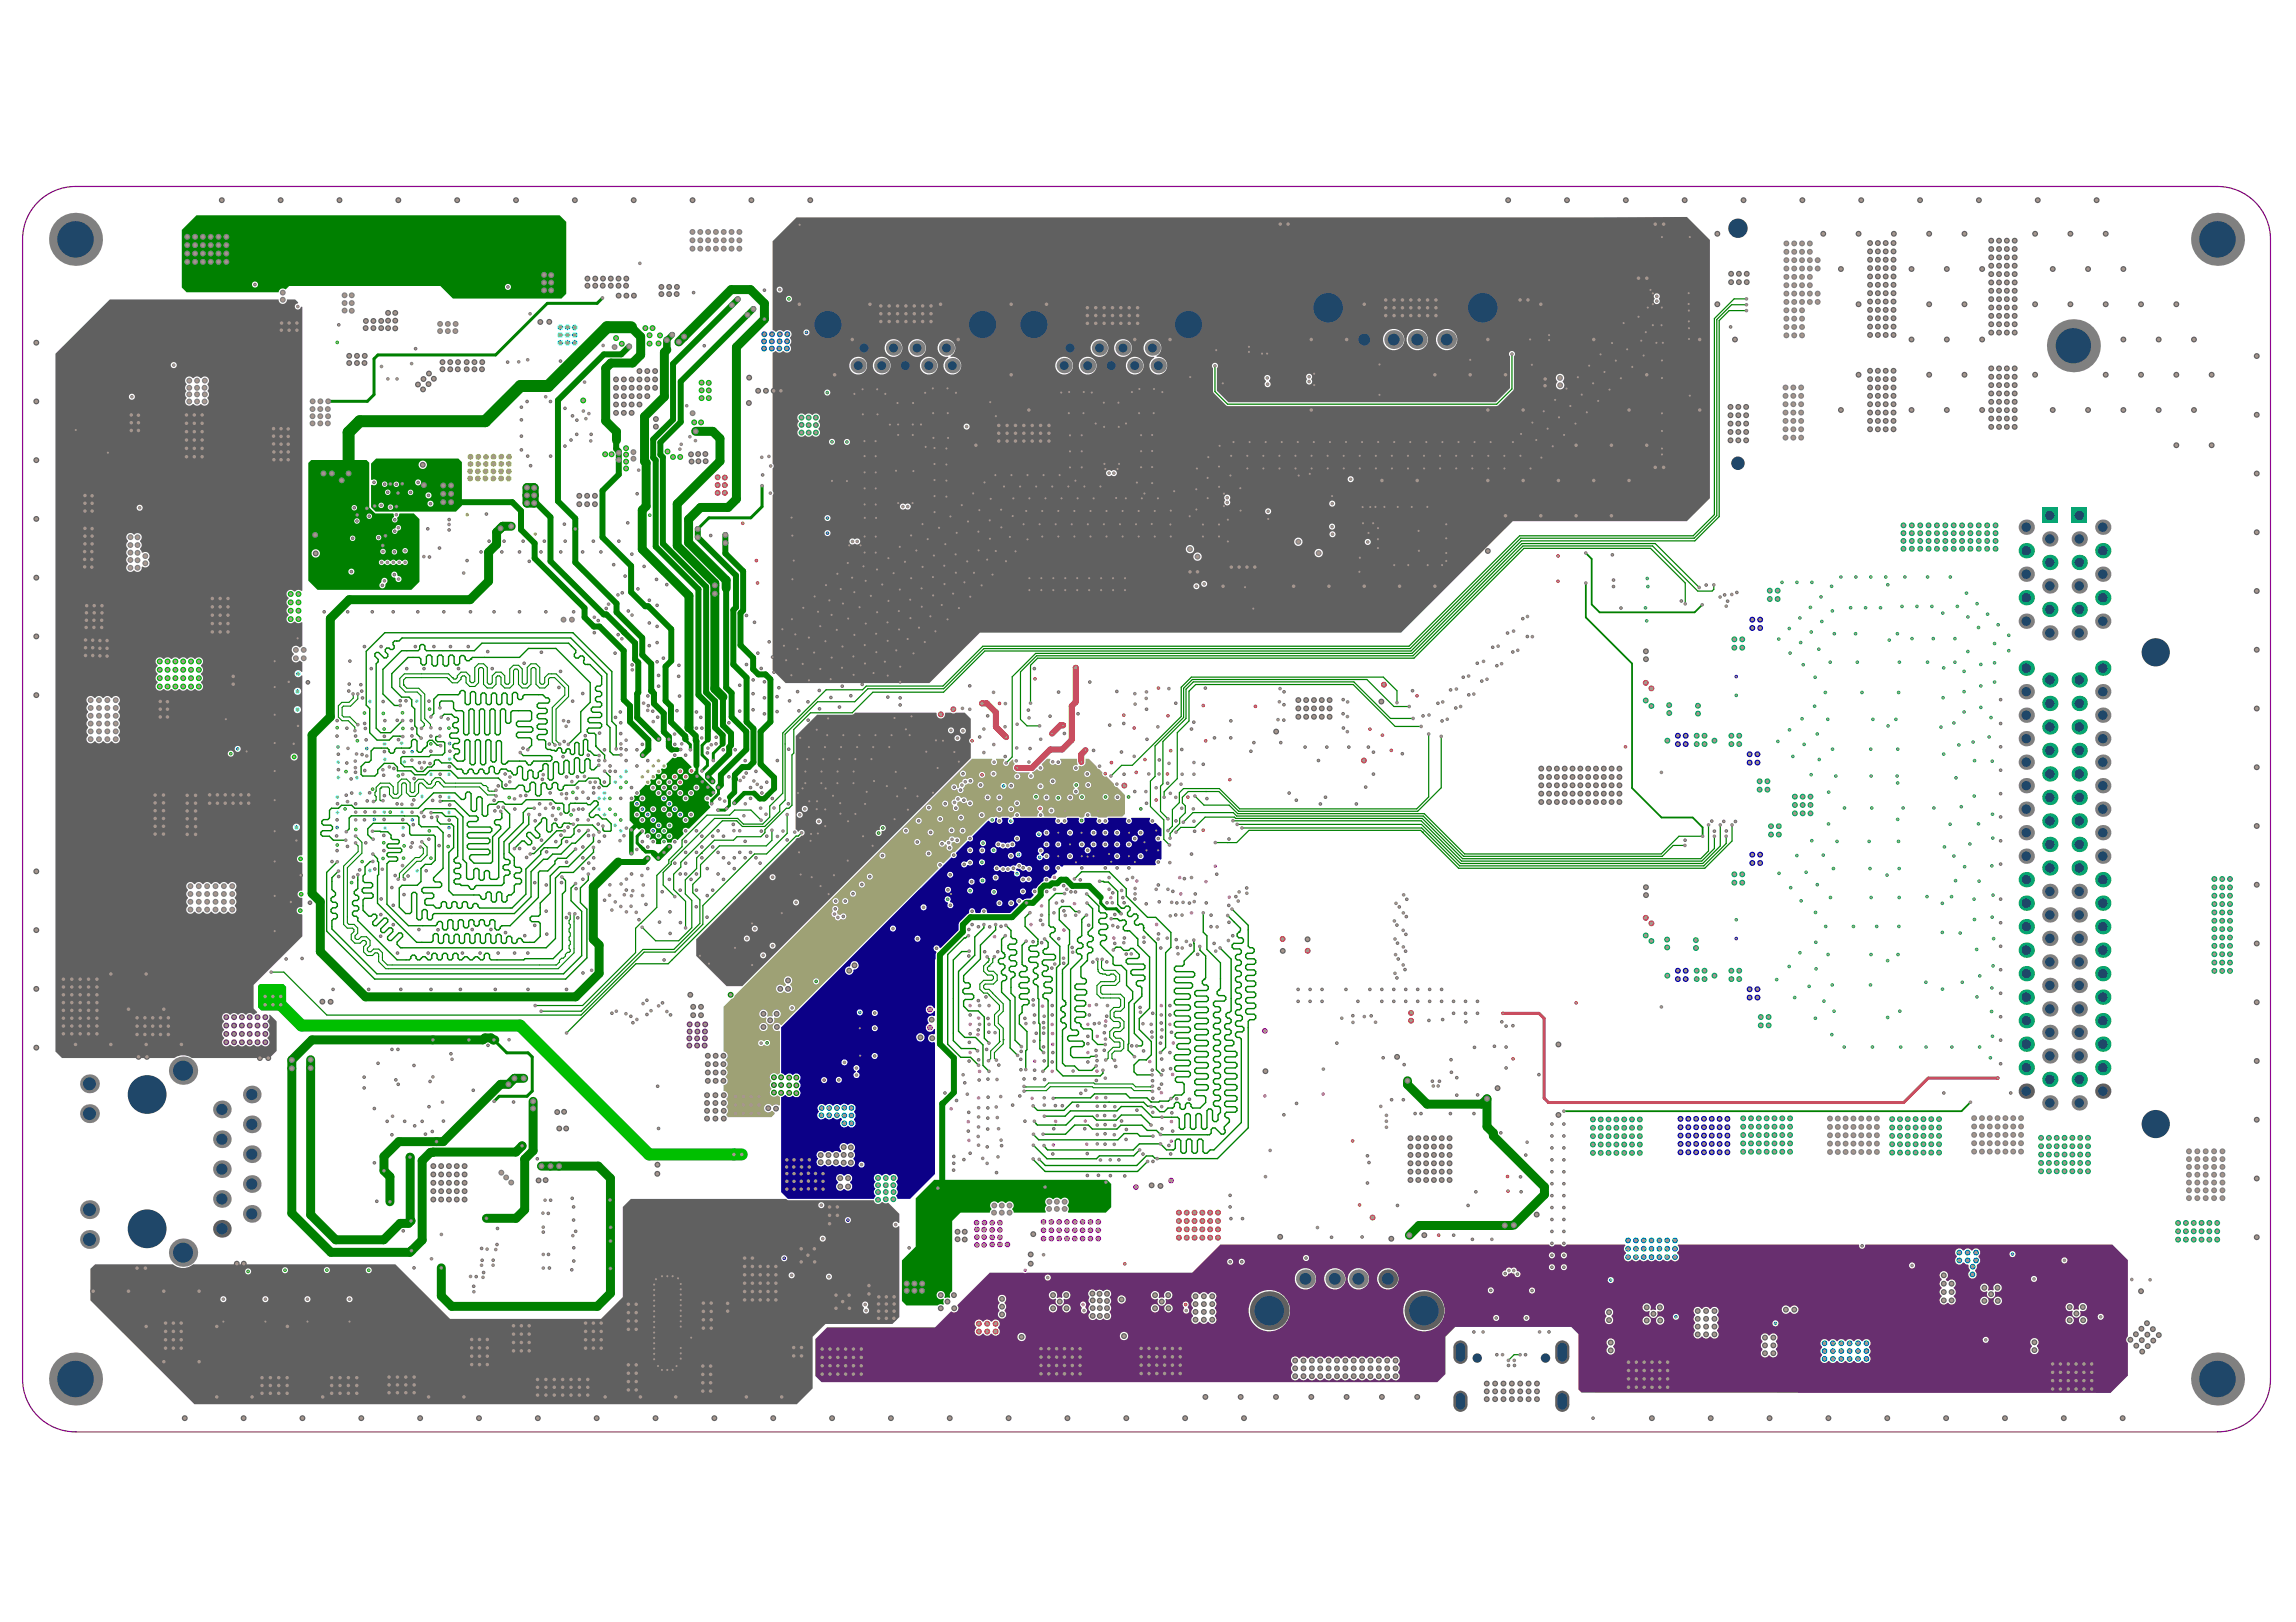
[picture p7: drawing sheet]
<svg xmlns="http://www.w3.org/2000/svg" width="297mm" height="210mm" viewBox="0 0 297 210" stroke-linecap="round" stroke-linejoin="round" font-family="sans-serif">
<path d="M4.6 26.5a6.8 6.8 0 0 1 5.2-2.4h277.1a6.8 6.8 0 0 1 6.8 6.9v147.5a6.8 6.8 0 0 1-6.8 6.8h-277.1a6.8 6.8 0 0 1-6.9-6.8v-147.5a6.8 6.8 0 0 1 1.7-4.5z" fill="none" stroke="#800080" stroke-width=".15"/>
<g fill="#606060">
<path d="M102.9 95.3l2.8-2.8h4.6l.3-.3h10.5l.1 .1a.55 .55 0 0 0 .5 .7 .55 .55 0 0 0 .5-.7l.1-.1h.7a.52 .52 0 0 0 .7 0h1.1l.8 .8-.1 2.5a.39 .39 0 0 0 .1 .7v1.9l-29.6 29.5h-2l-3.9-3.9v-2.1l12.8-12.9 .2-.3h.4l.2-.2a.39 .39 0 0 0 .4-.4 .39 .39 0 0 0-.3-.4 .39 .39 0 0 0-.5 .2h-.1l-.3-.3zM122.6 94.5a.4 .4 0 0 0 .8 0 .4 .4 0 0 0-.8 0zM124.2 94.6a.4 .4 0 0 0 .8 0 .4 .4 0 0 0-.8 0zM123.5 95.5a.4 .4 0 0 0 .8 0 .4 .4 0 0 0-.8 0zM103.7 104.7a.4 .4 0 0 0 .8 0 .4 .4 0 0 0-.8 0zM103.1 105.4a.4 .4 0 0 0 .8 0 .4 .4 0 0 0-.8 0zM105.5 106.3a.4 .4 0 0 0 .8 0 .4 .4 0 0 0-.8 0zM113.9 106.9v.4l-.1 .1a.39 .39 0 0 0-.5 .4 .39 .39 0 0 0 .5 .4 .39 .39 0 0 0 .2-.6l.1-.1a.39 .39 0 0 0 .5-.5 .39 .39 0 0 0-.7-.1zM99.6 113.5a.39 .39 0 0 0 .7 0 .39 .39 0 0 0-.7 0zM102.6 116.8a.4 .4 0 0 0 .8 0 .4 .4 0 0 0-.8 0zM97.3 120.2a.39 .39 0 0 0 .7 0 .39 .39 0 0 0-.7 0zM96.2 121.5a.4 .4 0 0 0 .8 0 .4 .4 0 0 0-.8 0zM99.6 122.4a.39 .39 0 0 0 .7 0 .39 .39 0 0 0-.7 0zM98.3 123.6a.4 .4 0 0 0 .8 0 .4 .4 0 0 0-.8 0z"/>
<path d="M100 31.2l3-3.1h115.2l3 2.9v33.5l-3 2.9h-22.5l-14.4 14.5h-54.5l-6.6 6.5h-18.6l-1.6-1.7v-22.6l.1-.2-.1-.3v-3a.38 .38 0 0 0 0-.6v-14.4l.3-.2 .1 .1a.58 .58 0 0 0 .9-.1 .58 .58 0 0 0 .9 .1 .58 .58 0 0 0-.1-.9h.1a.59 .59 0 0 0 0-.9 .56 .56 0 0 0 0-.9 .56 .56 0 0 0-.8 .1h-.1a.61 .61 0 0 0-.9 0l-.4-.2zM100.5 37.5a.4 .4 0 0 0 .8 0 .4 .4 0 0 0-.8 0zM101.7 38.7a.4 .4 0 0 0 .8 0 .4 .4 0 0 0-.8 0zM214 38.1a.39 .39 0 0 0 .1 .6 .39 .39 0 0 0 0 .5 .39 .39 0 0 0 .5 0 .39 .39 0 0 0 0-.5 .39 .39 0 0 0 0-.6 .39 .39 0 0 0-.6 0zM103.9 43a.4 .4 0 0 0 .8 0 .4 .4 0 0 0-.8 0zM185.8 43.9a1.38 1.38 0 0 0 2.7 0 1.38 1.38 0 0 0-2.7 0zM182 43.9a1.38 1.38 0 0 0 2.7 0 1.38 1.38 0 0 0-2.7 0zM178.9 43.9a1.4 1.4 0 0 0 2.8 0 1.4 1.4 0 0 0-2.8 0zM144.1 45a1.15 1.15 0 0 0 2.3 0 1.15 1.15 0 0 0-2.3 0zM141.1 45a1.15 1.15 0 0 0 2.3 0 1.15 1.15 0 0 0-2.3 0zM117.5 45a1.15 1.15 0 0 0 2.3 0 1.15 1.15 0 0 0-2.3 0zM114.4 45a1.15 1.15 0 0 0 2.3 0 1.15 1.15 0 0 0-2.3 0zM148.2 44.3a1.15 1.15 0 0 0-.1 1.3 1.15 1.15 0 0 0 1.2 .6v.1a1.15 1.15 0 0 0-.2 1.9 1.15 1.15 0 0 0 1.9-.6 1.15 1.15 0 0 0-1.3-1.4l-.1-.1a1.15 1.15 0 0 0 .4-1.8 1.15 1.15 0 0 0-1.8 0zM145.7 47.3a1.15 1.15 0 0 0 2.3 0 1.15 1.15 0 0 0-2.3 0zM139.6 47.3a1.15 1.15 0 0 0 2.3 0 1.15 1.15 0 0 0-2.3 0zM136.5 47.3a1.15 1.15 0 0 0 2.3 0 1.15 1.15 0 0 0-2.3 0zM121.5 44.3a1.15 1.15 0 0 0 0 1.3 1.15 1.15 0 0 0 1.1 .6l.1 .1a1.15 1.15 0 0 0-.2 1.9 1.15 1.15 0 0 0 1.8-.6 1.15 1.15 0 0 0-1.3-1.4v-.1a1.15 1.15 0 0 0 .3-1.8 1.15 1.15 0 0 0-1.8 0zM119 47.3a1.15 1.15 0 0 0 2.3 0 1.15 1.15 0 0 0-2.3 0zM112.9 47.3a1.15 1.15 0 0 0 2.3 0 1.15 1.15 0 0 0-2.3 0zM109.9 47.3a1.15 1.15 0 0 0 2.3 0 1.15 1.15 0 0 0-2.3 0zM169.1 48.4a.39 .39 0 0 0 0 .7 .39 .39 0 0 0 0 .5 .39 .39 0 0 0 .6 0 .39 .39 0 0 0-.1-.5 .39 .39 0 0 0 .1-.6 .39 .39 0 0 0-.6-.1zM163.6 48.7a.39 .39 0 0 0 .2 .5v.2a.39 .39 0 0 0-.1 .6 .39 .39 0 0 0 .6 0 .39 .39 0 0 0-.1-.6v-.2a.39 .39 0 0 0 0-.6 .39 .39 0 0 0-.6 .1zM201.5 48.5a.56 .56 0 0 0 0 .9 .56 .56 0 0 0-.1 .8 .56 .56 0 0 0 .8 0 .56 .56 0 0 0-.1-.8 .57 .57 0 0 0 .2-.8 .57 .57 0 0 0-.8-.1zM106.6 50.8a.4 .4 0 0 0 .8 0 .4 .4 0 0 0-.8 0zM156.9 47.1a.38 .38 0 0 0 0 .5v3.1l.1 .1 1.6 1.7 .2 .1h34.8l.2-.1 2-2 .1-.2v-4.2a.39 .39 0 0 0 0-.6 .39 .39 0 0 0-.6 0 .39 .39 0 0 0 .1 .6v4.1l-1.9 1.9h-34.6l-1.5-1.5v-3a.39 .39 0 0 0 0-.6 .39 .39 0 0 0-.5 .1zM103.4 53.6a.56 .56 0 0 0 0 .9l-.1 .1a.6 .6 0 0 0 .1 .9 .57 .57 0 0 0-.1 .8 .57 .57 0 0 0 .9 0v.1a.55 .55 0 0 0 .9-.1 .56 .56 0 0 0 .8 .1 .56 .56 0 0 0 0-.9v-.1a.58 .58 0 0 0 0-.9 .57 .57 0 0 0 0-.8 .57 .57 0 0 0-.8 0h-.1a.55 .55 0 0 0-.8 0h-.1a.52 .52 0 0 0-.7-.1zM124.7 55.2a.39 .39 0 0 0 .7 0 .39 .39 0 0 0-.7 0zM107.2 57.2a.4 .4 0 0 0 .8 0 .4 .4 0 0 0-.8 0zM109.2 57.2a.4 .4 0 0 0 .8 0 .4 .4 0 0 0-.8 0zM143.2 61a.39 .39 0 0 0 .1 .5 .39 .39 0 0 0 .5 0 .39 .39 0 0 0 .6 0 .39 .39 0 0 0 0-.6 .39 .39 0 0 0-.6 .1 .39 .39 0 0 0-.6 0zM174.3 62a.4 .4 0 0 0 .8 0 .4 .4 0 0 0-.8 0zM116.5 65.3a.39 .39 0 0 0 .1 .6 .39 .39 0 0 0 .5-.1 .39 .39 0 0 0 .6 0 .39 .39 0 0 0 0-.5 .39 .39 0 0 0-.6 0 .39 .39 0 0 0-.6 0zM158.4 64.2a.39 .39 0 0 0 .1 .5 .39 .39 0 0 0 0 .6 .39 .39 0 0 0 .6 0 .39 .39 0 0 0-.1-.6 .39 .39 0 0 0 0-.6 .39 .39 0 0 0-.6 .1zM172 65.2a.39 .39 0 0 0 .7 0 .39 .39 0 0 0-.7 0zM163.7 66.2a.4 .4 0 0 0 .8 0 .4 .4 0 0 0-.8 0zM106.7 67a.39 .39 0 0 0 .7 0 .39 .39 0 0 0-.7 0zM171.9 68.2a.4 .4 0 0 0 .8 0 .4 .4 0 0 0-.8 0zM106.7 69a.4 .4 0 0 0 .8 0 .4 .4 0 0 0-.8 0zM172 69.1a.4 .4 0 0 0 .8 0 .4 .4 0 0 0-.8 0zM110 69.9a.39 .39 0 0 0 .1 .5 .39 .39 0 0 0 .5-.1 .39 .39 0 0 0 .6 .1 .39 .39 0 0 0 0-.6 .39 .39 0 0 0-.6 0 .39 .39 0 0 0-.6 .1zM176.6 70.1a.39 .39 0 0 0 .7 0 .39 .39 0 0 0-.7 0zM167.4 70.1a.55 .55 0 0 0 1.1 0 .55 .55 0 0 0-1.1 0zM153.4 71.1a.55 .55 0 0 0 1.1 0 .55 .55 0 0 0-1.1 0zM170.1 71.6a.55 .55 0 0 0 1 0 .55 .55 0 0 0-1 0zM154.4 72a.55 .55 0 0 0 1.1 0 .55 .55 0 0 0-1.1 0zM155.4 75.6a.4 .4 0 0 0 .8 0 .4 .4 0 0 0-.8 0zM154.4 75.9a.4 .4 0 0 0 .8 0 .4 .4 0 0 0-.8 0z"/>
<path d="M7.2 45.8l7-7h21.8a.54 .54 0 0 0 .6 .5 .54 .54 0 0 0 .5-.5h1.1l.4 .3-.1 .2a.39 .39 0 0 0-.4 .4 .39 .39 0 0 0 .4 .4 .39 .39 0 0 0 .4-.4h.2v36.7l-.1 .1a.61 .61 0 0 0-.9 .1 .56 .56 0 0 0-.9-.1 .56 .56 0 0 0 .1 .8v.2a.53 .53 0 0 0 0 .9v.2a.53 .53 0 0 0 0 .9v.1a.56 .56 0 0 0-.1 .9 .56 .56 0 0 0 .9-.1h.1a.52 .52 0 0 0 .8 .1l.1 .1v3l-.3 .2a.56 .56 0 0 0-.9-.1 .56 .56 0 0 0 .1 .9v.1a.56 .56 0 0 0-.1 .9 .56 .56 0 0 0 .9-.1l.3 .2v1.2l-.1 .1a.46 .46 0 0 0-.7-.2 .46 .46 0 0 0 0 .7 .46 .46 0 0 0 .7-.1h.1v23.2l-.1 .1a.46 .46 0 0 0-.6 .4 .46 .46 0 0 0 .6 .5l.1 .1v3.5a.51 .51 0 0 0-.6 .5 .51 .51 0 0 0 .6 .5v1.1l-.1 .1a.46 .46 0 0 0-.6 .4 .46 .46 0 0 0 .6 .5l.1 .1v2.8l-6.3 6.3v3l.5 .5-.4 .3h-.2a.61 .61 0 0 0-.9 0h-.1a.61 .61 0 0 0-.9 0h-.1a.61 .61 0 0 0-.9 0 .56 .56 0 0 0-.9-.1 .56 .56 0 0 0 .1 .9v.1a.53 .53 0 0 0 0 1v.1a.53 .53 0 0 0 0 1v.1a.56 .56 0 0 0-.1 .9 .56 .56 0 0 0 .9-.1h.1a.61 .61 0 0 0 .9 0h.1a.61 .61 0 0 0 .9 0h.1a.61 .61 0 0 0 .9 0h.1a.61 .61 0 0 0 .9 0 .56 .56 0 0 0 .9 .1 .56 .56 0 0 0-.1-.9v-.1a.53 .53 0 0 0 0-1v-.1a.53 .53 0 0 0 0-1v-.1a.52 .52 0 0 0 .2-.7l.1-.1 .9 .9v3.8l-.9 .9h-10.1a1.94 1.94 0 0 0-2.3 0h-14.5l-.8-.8zM22.1 47.2a.4 .4 0 0 0 .8 0 .4 .4 0 0 0-.8 0zM24 49a.57 .57 0 0 0 .2 .7l-.1 .1a.52 .52 0 0 0 .1 .8 .56 .56 0 0 0 0 .9 .57 .57 0 0 0-.1 .9 .57 .57 0 0 0 .9-.1h.1a.58 .58 0 0 0 .9 0 .58 .58 0 0 0 .8 .1 .58 .58 0 0 0 0-.9l.1-.1a.52 .52 0 0 0-.1-.8 .59 .59 0 0 0 0-.9 .57 .57 0 0 0 .1-.9 .57 .57 0 0 0-.9 .1h-.1a.61 .61 0 0 0-.9 0h-.1a.54 .54 0 0 0-.9 .1zM16.7 51.3a.4 .4 0 0 0 .8 0 .4 .4 0 0 0-.8 0zM17.7 65.7a.4 .4 0 0 0 .8 0 .4 .4 0 0 0-.8 0zM16.6 69.1a.64 .64 0 0 0 0 .9l-.1 .1a.59 .59 0 0 0 .1 .9l-.1 .1a.58 .58 0 0 0 .1 .9l-.1 .1a.6 .6 0 0 0 .1 .9 .57 .57 0 0 0-.1 .8 .57 .57 0 0 0 .8 0 .56 .56 0 0 0 .7 .2 .56 .56 0 0 0 .3-.6l.1-.1a.55 .55 0 0 0 .8-.1 .55 .55 0 0 0-.1-.8 .55 .55 0 0 0 .1-.7 .55 .55 0 0 0-.7-.2h-.2l-.2-.5a.6 .6 0 0 0 0-1 .57 .57 0 0 0 .1-.8 .57 .57 0 0 0-.9 0v-.1a.52 .52 0 0 0-.7 0zM20.2 85.3a.54 .54 0 0 0 .2 .8v.1a.53 .53 0 0 0 0 .9v.2a.53 .53 0 0 0 0 .9v.2a.56 .56 0 0 0-.1 .9 .56 .56 0 0 0 .9-.1h.1a.61 .61 0 0 0 .9 0h.1a.61 .61 0 0 0 .9 0h.1a.61 .61 0 0 0 .9 0h.1a.61 .61 0 0 0 .9 0 .56 .56 0 0 0 .9 0 .56 .56 0 0 0-.1-.8v-.2a.53 .53 0 0 0 0-.9v-.2a.53 .53 0 0 0 0-.9v-.1a.56 .56 0 0 0 .1-.9 .56 .56 0 0 0-.9 .1h-.1a.61 .61 0 0 0-.9 0h-.1a.61 .61 0 0 0-.9 0h-.1a.61 .61 0 0 0-.9 0h-.1a.61 .61 0 0 0-.9 0h-.1a.54 .54 0 0 0-.9 0zM38 89.5a.5 .5 0 0 0 1 0 .5 .5 0 0 0-1 0zM11.3 90.3a.64 .64 0 0 0 .1 .8v.1a.61 .61 0 0 0 0 .9v.1a.61 .61 0 0 0 0 .9v.1a.61 .61 0 0 0 0 .9v.1a.61 .61 0 0 0 0 1 .56 .56 0 0 0-.1 .8 .56 .56 0 0 0 .9-.1h.1a.53 .53 0 0 0 1 0h.1a.53 .53 0 0 0 1 0h.1a.56 .56 0 0 0 .9 .1 .56 .56 0 0 0-.1-.8v-.1a.61 .61 0 0 0 0-1 .61 .61 0 0 0 0-1 .61 .61 0 0 0 0-1v-.1a.61 .61 0 0 0 0-.9 .56 .56 0 0 0 .1-.9 .56 .56 0 0 0-.9 .1h-.1a.53 .53 0 0 0-1 0h-.1a.53 .53 0 0 0-1 0h-.1a.54 .54 0 0 0-.9 0zM38 91.8a.47 .47 0 0 0 .9 0 .47 .47 0 0 0-.9 0zM30.4 96.9a.39 .39 0 0 0 .7 0 .39 .39 0 0 0-.7 0zM29.5 97.5a.39 .39 0 0 0 .7 0 .39 .39 0 0 0-.7 0zM37.6 98a.47 .47 0 0 0 .9 0 .47 .47 0 0 0-.9 0zM37.9 107.1a.47 .47 0 0 0 .9 0 .47 .47 0 0 0-.9 0zM24.2 114.4a.63 .63 0 0 0 .1 .8v.1a.61 .61 0 0 0 0 .9v.1a.61 .61 0 0 0 0 .9 .56 .56 0 0 0-.1 .9 .56 .56 0 0 0 .9-.1h.1a.53 .53 0 0 0 1 0h.1a.53 .53 0 0 0 1 0h.1a.53 .53 0 0 0 .9 0h.2a.53 .53 0 0 0 .9 0h.2a.56 .56 0 0 0 .9 .1 .56 .56 0 0 0-.1-.9v-.1a.61 .61 0 0 0 0-.9v-.1a.61 .61 0 0 0 0-.9 .56 .56 0 0 0 0-.9 .56 .56 0 0 0-.8 .1h-.2a.53 .53 0 0 0-.9 0h-.2a.53 .53 0 0 0-.9 0h-.1a.53 .53 0 0 0-1 0h-.1a.53 .53 0 0 0-1 0h-.1a.54 .54 0 0 0-.9 0z"/>
<path d="M11.7 164.2l.6-.6h10.1a1.95 1.95 0 0 0 2.6 0h26.1l7.1 7.1h19.6l2.8-2.8v-11.7l1-1h20.1l.3 .1h11.1a.54 .54 0 0 0 .4 .5 .54 .54 0 0 0 .5-.2h.2a.52 .52 0 0 0 .7 0l1.4 1.5v1.2h-.1a.39 .39 0 0 0-.6-.1 .39 .39 0 0 0 0 .6 .39 .39 0 0 0 .6-.1h.1v11.7l-.8 .9h-8.7l-1.7 1.7v6.7l-2 2h-77.9l-13.5-13.4zM105.9 156a.39 .39 0 0 0 .7 0 .39 .39 0 0 0-.7 0zM109.3 157.9a.4 .4 0 0 0 .8 0 .4 .4 0 0 0-.8 0zM106 160.3a.4 .4 0 0 0 .8 0 .4 .4 0 0 0-.8 0zM101.1 162.8a.39 .39 0 0 0 .7 0 .39 .39 0 0 0-.7 0zM41.9 164.4a.4 .4 0 0 0 .8 0 .4 .4 0 0 0-.8 0zM47.3 164.4a.4 .4 0 0 0 .8 0 .4 .4 0 0 0-.8 0zM36.5 164.4a.4 .4 0 0 0 .8 0 .4 .4 0 0 0-.8 0zM31.7 164.5a.4 .4 0 0 0 .8 0 .4 .4 0 0 0-.8 0zM102 165a.4 .4 0 0 0 .8 0 .4 .4 0 0 0-.8 0zM106.8 165.2a.4 .4 0 0 0 .8 0 .4 .4 0 0 0-.8 0zM44.8 168.1a.4 .4 0 0 0 .8 0 .4 .4 0 0 0-.8 0zM39.4 168.1a.4 .4 0 0 0 .8 0 .4 .4 0 0 0-.8 0zM33.9 168.1a.4 .4 0 0 0 .8 0 .4 .4 0 0 0-.8 0zM28.5 168.1a.4 .4 0 0 0 .8 0 .4 .4 0 0 0-.8 0zM111.6 168.6a.38 .38 0 0 0 .2 .6v.1a.39 .39 0 0 0 0 .6 .39 .39 0 0 0 .6-.1 .39 .39 0 0 0-.2-.6v-.1a.39 .39 0 0 0 0-.6 .39 .39 0 0 0-.6 .1z"/>
</g>
<path d="M33.4 127.6l.2-.3h3.1l.3 .4v2.7l-.4 .4h-2.8l-.4-.4z" fill="#00bf00"/>
<g fill="#008000">
<path d="M23.5 29.8l1.9-1.9h47l.9 .8v9.3l-.7 .6h-14l-1.6-1.6h-19.6l-.5 .5a.53 .53 0 0 0-.5-.1 .53 .53 0 0 0-.4 .4h-11.9l-.6-.6zM32.6 36.8a.4 .4 0 0 0 .8 0 .4 .4 0 0 0-.8 0zM65.3 37.1a.4 .4 0 0 0 .8 0 .4 .4 0 0 0-.8 0z"/>
<path d="M82 103.1l.1-.2a.39 .39 0 0 0 .6 0 .39 .39 0 0 0 0-.5l.8-.9a.39 .39 0 0 0 .6 0 .39 .39 0 0 0 0-.5 .35 .35 0 0 1 .5-.1 .39 .39 0 0 0 .2-.6 .35 .35 0 0 1 .5-.1 .39 .39 0 0 0 .2-.6 .35 .35 0 0 1 .5-.1 .39 .39 0 0 0 .2-.6l.9-.8a.39 .39 0 0 0 .5-.1h.6l1.3 1.2-.1 .2a.39 .39 0 0 0-.3 .4 .39 .39 0 0 0 .3 .4 .39 .39 0 0 0 .4-.4l.2-.1 2.5 2.6v.3l-.5 .6-.2-.1a.39 .39 0 0 0-.5-.1 .39 .39 0 0 0-.2 .4 .39 .39 0 0 0 .5 .3l.1 .1a.38 .38 0 0 0 .2 .6v.1l-2.8 2.7h-.1a.39 .39 0 0 0-.6 0 .39 .39 0 0 0 0 .6v.2l-.7 .7a.41 .41 0 0 0-.5-.1 .41 .41 0 0 0-.3 .4l-.1 .1-.5-.1a.41 .41 0 0 0-.4-.5 .41 .41 0 0 0-.3 .6l-.1 .1h-.6l-.1-.1a.39 .39 0 0 0-.1-.5 .39 .39 0 0 0-.5 0l-.1 .1-.1-.2a.39 .39 0 0 0 .1-.6 .39 .39 0 0 0-.6 .1l-.1-.2a.41 .41 0 0 0-.1-.6 .41 .41 0 0 0-.6 .1h-.1l-1.1-1.1v-2.4l.1-.1a.39 .39 0 0 0 .4-.2 .39 .39 0 0 0 0-.4zM87.6 99.8a.4 .4 0 0 0 .8 0 .4 .4 0 0 0-.8 0zM85.5 100.5a.4 .4 0 0 0 .8 0 .4 .4 0 0 0-.8 0zM88.3 100.5a.4 .4 0 0 0 .8 0 .4 .4 0 0 0-.8 0zM86.9 100.5a.4 .4 0 0 0 .8 0 .4 .4 0 0 0-.8 0zM86.2 101.2a.4 .4 0 0 0 .8 0 .4 .4 0 0 0-.8 0zM84.9 101.2a.39 .39 0 0 0 .7 0 .39 .39 0 0 0-.7 0zM87.6 101.2a.4 .4 0 0 0 .8 0 .4 .4 0 0 0-.8 0zM89.7 101.9a.4 .4 0 0 0 .8 0 .4 .4 0 0 0-.8 0zM86.9 101.9a.4 .4 0 0 0 .8 0 .4 .4 0 0 0-.8 0zM85.5 101.9a.4 .4 0 0 0 .8 0 .4 .4 0 0 0-.8 0zM84.1 101.9a.4 .4 0 0 0 .8 0 .4 .4 0 0 0-.8 0zM89 102.6a.4 .4 0 0 0 .8 0 .4 .4 0 0 0-.8 0zM84.8 102.6a.4 .4 0 0 0 .8 0 .4 .4 0 0 0-.8 0zM86.2 102.6a.4 .4 0 0 0 .8 0 .4 .4 0 0 0-.8 0zM87.6 102.6a.4 .4 0 0 0 .8 0 .4 .4 0 0 0-.8 0zM82.7 103.3a.4 .4 0 0 0 .8 0 .4 .4 0 0 0-.8 0zM88.3 103.3a.4 .4 0 0 0 .8 0 .4 .4 0 0 0-.8 0zM85.5 103.3a.4 .4 0 0 0 .8 0 .4 .4 0 0 0-.8 0zM86.2 104a.4 .4 0 0 0 .8 0 .4 .4 0 0 0-.8 0zM82 104a.4 .4 0 0 0 .8 0 .4 .4 0 0 0-.8 0zM86.9 104.7a.4 .4 0 0 0 .8 0 .4 .4 0 0 0-.8 0zM85.5 104.7a.4 .4 0 0 0 .8 0 .4 .4 0 0 0-.8 0zM84.1 104.7a.4 .4 0 0 0 .8 0 .4 .4 0 0 0-.8 0zM82.7 104.7a.4 .4 0 0 0 .8 0 .4 .4 0 0 0-.8 0zM83.4 105.4a.4 .4 0 0 0 .8 0 .4 .4 0 0 0-.8 0zM87.6 105.4a.4 .4 0 0 0 .8 0 .4 .4 0 0 0-.8 0zM86.2 105.4a.4 .4 0 0 0 .8 0 .4 .4 0 0 0-.8 0zM82 105.4a.4 .4 0 0 0 .8 0 .4 .4 0 0 0-.8 0zM89 105.4a.4 .4 0 0 0 .8 0 .4 .4 0 0 0-.8 0zM82.7 106.1a.4 .4 0 0 0 .8 0 .4 .4 0 0 0-.8 0zM88.3 106.1a.4 .4 0 0 0 .8 0 .4 .4 0 0 0-.8 0zM84.1 106.1a.4 .4 0 0 0 .8 0 .4 .4 0 0 0-.8 0zM84.8 106.8a.4 .4 0 0 0 .8 0 .4 .4 0 0 0-.8 0zM86.2 106.8a.4 .4 0 0 0 .8 0 .4 .4 0 0 0-.8 0zM84.1 107.5a.4 .4 0 0 0 .8 0 .4 .4 0 0 0-.8 0zM85.5 107.5a.4 .4 0 0 0 .8 0 .4 .4 0 0 0-.8 0zM84.8 108.2a.4 .4 0 0 0 .8 0 .4 .4 0 0 0-.8 0zM86.2 108.2a.4 .4 0 0 0 .8 0 .4 .4 0 0 0-.8 0z"/>
<path d="M39.9 59.9l.4-.4h7.1l.4 .4v5.8l.7 .7h2.4l.1 .4-.1 .1a.35 .35 0 0 0-.1 .5 .35 .35 0 0 0 .5 .2 .35 .35 0 0 0 .1-.5l.3-.7h1.8l.8 .8v8.1l-1.1 1h-12.1l-1.2-1.2zM45.5 65.7a.35 .35 0 0 0 .7 0 .35 .35 0 0 0-.7 0zM47.4 66.8a.35 .35 0 0 0 .7 0 .35 .35 0 0 0-.7 0zM45.8 67.4a.35 .35 0 0 0 .7 0 .35 .35 0 0 0-.7 0zM50.8 68.5a.37 .37 0 0 0 .2 .6 .37 .37 0 0 0 .5-.4 .37 .37 0 0 0 .4-.4 .37 .37 0 0 0-.4-.4 .37 .37 0 0 0-.3 .5zM48.6 69.6a.35 .35 0 0 0 .7 0 .35 .35 0 0 0-.7 0zM45.3 69.7a.35 .35 0 0 0 .7 0 .35 .35 0 0 0-.7 0zM52.1 71.3a.35 .35 0 0 0 .7 0 .35 .35 0 0 0-.7 0zM49.2 71.4a.35 .35 0 0 0 .7 0 .35 .35 0 0 0-.7 0zM50.7 71.4a.35 .35 0 0 0 .7 0 .35 .35 0 0 0-.7 0zM40.3 71.6a.55 .55 0 0 0 1.1 0 .55 .55 0 0 0-1.1 0zM49.1 72.6a.35 .35 0 0 0 .1 .5 .35 .35 0 0 0 .5-.2l.1 .1a.35 .35 0 0 0 .6-.1l.2 .1a.35 .35 0 0 0 .6-.1l.2 .1a.35 .35 0 0 0 .6-.1h.1a.35 .35 0 0 0 .5 .2 .35 .35 0 0 0 0-.6 .35 .35 0 0 0-.5 .1h-.2a.35 .35 0 0 0-.6 0h-.1a.35 .35 0 0 0-.6 0h-.2a.35 .35 0 0 0-.6 0h-.1a.36 .36 0 0 0-.6 0zM45.1 74a.4 .4 0 0 0 .8 0 .4 .4 0 0 0-.8 0zM50.7 74.1a.45 .45 0 0 0 0 .5 .45 .45 0 0 0 .4 .2 .4 .4 0 0 0 .3 .5 .4 .4 0 0 0 .5-.3 .4 .4 0 0 0-.4-.4l-.1-.1a.43 .43 0 0 0-.2-.5 .43 .43 0 0 0-.5 .1zM49.4 74.9l-.1 .5a.39 .39 0 0 0-.2 .5 .39 .39 0 0 0 .5 .2 .39 .39 0 0 0 .3-.4v-.2a.39 .39 0 0 0 .1-.6 .39 .39 0 0 0-.6 0z"/>
<path d="M48 60l.7-.7h10.6l.5 .5v5.6l-.8 .8h-10.4l-.6-.6v-2.8l.1-.1a.39 .39 0 0 0 .6 0 .39 .39 0 0 0 0-.5 .39 .39 0 0 0-.6-.1h-.1zM54.1 60.1a.55 .55 0 0 0 1.1 0 .55 .55 0 0 0-1.1 0zM53.7 62.4a.4 .4 0 0 0 .8 0 .4 .4 0 0 0-.8 0zM49.4 62.7a.35 .35 0 0 0 .7 0 .35 .35 0 0 0-.7 0zM50.9 62.7a.35 .35 0 0 0 .7 0 .35 .35 0 0 0-.7 0zM49.8 63.7a.35 .35 0 0 0 .7 0 .35 .35 0 0 0-.7 0zM52.8 63.7a.35 .35 0 0 0 .7 0 .35 .35 0 0 0-.7 0zM55 64.1a.4 .4 0 0 0 .8 0 .4 .4 0 0 0-.8 0zM55.3 65.2a.4 .4 0 0 0 .8 0 .4 .4 0 0 0-.8 0zM49 65.4a.35 .35 0 0 0 .7 0 .35 .35 0 0 0-.7 0zM50.2 65.6a.35 .35 0 0 0 .7 0 .35 .35 0 0 0-.7 0z"/>
</g>
<path d="M105.5 173.3l1.5-1.5h14l2.1-2.1a.54 .54 0 0 0 .7 0 .54 .54 0 0 0 0-.8l4.3-4.2h4.3l.1 .1 .4-.1h21.3l3.7-3.6h42.5a.39 .39 0 0 0 .4 .2 .39 .39 0 0 0 .3-.2h.9a.39 .39 0 0 0 .4 .2 .39 .39 0 0 0 .3-.2h7.5l.1 .1a.53 .53 0 0 0 .1 .9v.1a.56 .56 0 0 0-.1 .9 .56 .56 0 0 0 .8-.1h.1a.61 .61 0 0 0 .9 0h.1a.61 .61 0 0 0 1 0 .61 .61 0 0 0 1 0h.1a.61 .61 0 0 0 .9 0h.1a.61 .61 0 0 0 .9 0 .56 .56 0 0 0 .9 .1 .56 .56 0 0 0-.1-.9v-.1a.53 .53 0 0 0 0-.9l.1-.1h23.4a.39 .39 0 0 0 .4 .5 .39 .39 0 0 0 .4-.5h.1h31.9l2 2v9.8a.53 .53 0 0 0 0 .9v4.2l-2.3 2.3-68.4-.1-.4-.4v-7.2l-.9-.9h-15l-1.3 1.3v4.8l-1 1.1h-79.7l-.8-.8zM253 161.8a.64 .64 0 0 0 .2 .8 .56 .56 0 0 0-.1 .9 .56 .56 0 0 0 .8-.1l.7 .2 .3 .9a.55 .55 0 0 0-.2 .7 .55 .55 0 0 0 .8 .1 .55 .55 0 0 0 0-.8v-.1a.51 .51 0 0 0 .2-.6l.1-.2a.58 .58 0 0 0 .2-1 .56 .56 0 0 0 0-.9 .56 .56 0 0 0-.8 .1h-.2a.53 .53 0 0 0-.9 0h-.2a.54 .54 0 0 0-.9 0zM260 162.3a.4 .4 0 0 0 .8 0 .4 .4 0 0 0-.8 0zM201.9 162.5a.4 .4 0 0 0 .8 0 .4 .4 0 0 0-.8 0zM200.4 162.5a.4 .4 0 0 0 .8 0 .4 .4 0 0 0-.8 0zM168.6 162.8a.4 .4 0 0 0 .8 0 .4 .4 0 0 0-.8 0zM266.7 163.1a.4 .4 0 0 0 .8 0 .4 .4 0 0 0-.8 0zM158.8 163.3a.39 .39 0 0 0 .7 0 .39 .39 0 0 0-.7 0zM160.3 163.3a.39 .39 0 0 0 .7 0 .39 .39 0 0 0-.7 0zM247 163.8a.4 .4 0 0 0 .8 0 .4 .4 0 0 0-.8 0zM194.4 164.6a.4 .4 0 0 0 .2 .6 .4 .4 0 0 0 .5-.4l.4-.1 .4 .1a.4 .4 0 0 0 .4 .5 .4 .4 0 0 0 .4-.4 .4 .4 0 0 0-.5-.4 .4 .4 0 0 0-.2-.4 .4 .4 0 0 0-.5 .1 .4 .4 0 0 0-.4-.1 .4 .4 0 0 0-.3 .3zM200.4 164a.4 .4 0 0 0 .8 0 .4 .4 0 0 0-.8 0zM201.9 164a.4 .4 0 0 0 .8 0 .4 .4 0 0 0-.8 0zM135.2 165.3a.39 .39 0 0 0 .7 0 .39 .39 0 0 0-.7 0zM262.8 165.5a.39 .39 0 0 0 .7 0 .39 .39 0 0 0-.7 0zM208 165.7a.4 .4 0 0 0 .8 0 .4 .4 0 0 0-.8 0zM178.2 165.5a1.38 1.38 0 0 0 2.7 0 1.38 1.38 0 0 0-2.7 0zM174.4 165.5a1.38 1.38 0 0 0 2.7 0 1.38 1.38 0 0 0-2.7 0zM171.3 165.5a1.4 1.4 0 0 0 2.8 0 1.4 1.4 0 0 0-2.8 0zM167.5 165.5a1.4 1.4 0 0 0 2.8 0 1.4 1.4 0 0 0-2.8 0zM256.4 166.2a.54 .54 0 0 0-.1 .8 .54 .54 0 0 0 .7 .1l.1 .1a.54 .54 0 0 0 .5 .8 .54 .54 0 0 0 .5-.8l.1-.1a.54 .54 0 0 0 .8-.4 .54 .54 0 0 0-.7-.6 .54 .54 0 0 0-.3 .8l-.1 .1-.4-.1-.2 .1-.1-.1a.55 .55 0 0 0-.1-.6 .55 .55 0 0 0-.7-.1zM192.5 167a.4 .4 0 0 0 .8 0 .4 .4 0 0 0-.8 0zM197.8 167a.4 .4 0 0 0 .8 0 .4 .4 0 0 0-.8 0zM154.2 167.4a.64 .64 0 0 0 .1 .9 .61 .61 0 0 0 0 1 .61 .61 0 0 0 0 1 .56 .56 0 0 0 0 .8 .56 .56 0 0 0 .8 0h.2a.53 .53 0 0 0 .9 0h.2a.56 .56 0 0 0 .8 .1 .56 .56 0 0 0-.1-.9l.1-.1a.61 .61 0 0 0-.1-.9l.1-.1a.61 .61 0 0 0-.1-.9 .56 .56 0 0 0 .1-.9 .56 .56 0 0 0-.8 .1h-.2a.53 .53 0 0 0-.9 0h-.2a.54 .54 0 0 0-.9-.1zM149 167.3a.54 .54 0 0 0 .1 .7 .54 .54 0 0 0 .6 0l.1 .1a.54 .54 0 0 0 .5 .9 .54 .54 0 0 0 .5-.8l.1-.1a.54 .54 0 0 0 .8-.4 .54 .54 0 0 0-.7-.6 .54 .54 0 0 0-.3 .8l-.1 .1-.4-.1-.2 .1-.1-.1a.55 .55 0 0 0-.2-.7 .55 .55 0 0 0-.7 .1zM135.8 167.3a.54 .54 0 0 0 .1 .7 .54 .54 0 0 0 .7 0l.1 .1a.54 .54 0 0 0 .4 .9 .54 .54 0 0 0 .5-.8l.1-.1a.54 .54 0 0 0 .8-.4 .54 .54 0 0 0-.7-.6 .54 .54 0 0 0-.3 .8l-.1 .1-.4-.1-.2 .1-.1-.1a.55 .55 0 0 0-.2-.7 .55 .55 0 0 0-.7 .1zM144.6 168.2a.55 .55 0 0 0 1 0 .55 .55 0 0 0-1 0zM251 164.7a.54 .54 0 0 0 .2 .8v.2a.53 .53 0 0 0 0 .9v.1a.53 .53 0 0 0 0 1v.1a.56 .56 0 0 0-.1 .9 .56 .56 0 0 0 .9-.1 .56 .56 0 0 0 .8 .1 .56 .56 0 0 0 0-.9v-.1a.53 .53 0 0 0 0-1v-.1a.56 .56 0 0 0 .1-.9 .56 .56 0 0 0-.9 .1l-.3-.1v-.2a.54 .54 0 0 0 .2-.8 .54 .54 0 0 0-.9 0zM257.9 168.3a.55 .55 0 0 0 1.1 0 .55 .55 0 0 0-1.1 0zM256.2 168.3a.55 .55 0 0 0 1.1 0 .55 .55 0 0 0-1.1 0zM230.6 169.2a.54 .54 0 0 0 .2 .7 .54 .54 0 0 0 .7-.2h.2a.54 .54 0 0 0 .8 .2 .54 .54 0 0 0 0-.8 .54 .54 0 0 0-.8 .1h-.2a.54 .54 0 0 0-.9 0zM219.2 169.4a.64 .64 0 0 0 .1 .8 .61 .61 0 0 0 0 1v.1a.61 .61 0 0 0 0 .9 .56 .56 0 0 0-.1 .9 .56 .56 0 0 0 .9-.1h.2a.53 .53 0 0 0 .9 0h.1a.56 .56 0 0 0 .9 .1 .56 .56 0 0 0-.1-.9v-.1a.61 .61 0 0 0 0-.9v-.1a.61 .61 0 0 0 0-.9 .56 .56 0 0 0 .1-.9 .56 .56 0 0 0-.9 .1h-.1a.53 .53 0 0 0-.9 0h-.2a.54 .54 0 0 0-.9 0zM267.3 168.8a.54 .54 0 0 0 .1 .7 .54 .54 0 0 0 .7 .1l.1 .1a.54 .54 0 0 0 .4 .8 .54 .54 0 0 0 .5-.8l.1-.1a.54 .54 0 0 0 .8-.4 .54 .54 0 0 0-.6-.6 .54 .54 0 0 0-.4 .8l-.1 .1-.4-.1-.2 .1h-.1a.55 .55 0 0 0-.1-.8 .55 .55 0 0 0-.8 .1zM212.6 168.9a.54 .54 0 0 0 .1 .7 .54 .54 0 0 0 .7 0l.1 .1a.54 .54 0 0 0 .4 .9 .54 .54 0 0 0 .5-.8l.1-.1a.54 .54 0 0 0 .8-.4 .54 .54 0 0 0-.7-.6 .54 .54 0 0 0-.3 .8l-.1 .1-.4-.1-.2 .1-.1-.1a.55 .55 0 0 0-.2-.8 .55 .55 0 0 0-.7 .2zM150.6 169.3a.55 .55 0 0 0 1.1 0 .55 .55 0 0 0-1.1 0zM148.9 169.3a.55 .55 0 0 0 1.1 0 .55 .55 0 0 0-1.1 0zM137.4 169.3a.55 .55 0 0 0 1.1 0 .55 .55 0 0 0-1.1 0zM135.7 169.3a.55 .55 0 0 0 1.1 0 .55 .55 0 0 0-1.1 0zM153.1 168.6a.4 .4 0 0 0 .1 .6v.1a.39 .39 0 0 0 0 .6 .39 .39 0 0 0 .6-.1 .39 .39 0 0 0-.1-.5v-.2a.39 .39 0 0 0-.1-.6 .39 .39 0 0 0-.5 .1zM139.8 168.6a.39 .39 0 0 0 .1 .6l.1 .1a.39 .39 0 0 0 0 .6 .39 .39 0 0 0 .6-.1 .39 .39 0 0 0-.2-.5v-.2a.39 .39 0 0 0 0-.6 .39 .39 0 0 0-.6 .1zM129.3 167.6a.61 .61 0 0 0 0 1v.1a.6 .6 0 0 0 0 .9 .57 .57 0 0 0-.1 .8 .57 .57 0 0 0 .9 0 .57 .57 0 0 0-.2-.8l.1-.1a.6 .6 0 0 0-.1-.9 .57 .57 0 0 0 .2-.8 .57 .57 0 0 0-.8-.2zM271.4 170.4a.4 .4 0 0 0 .8 0 .4 .4 0 0 0-.8 0zM216.4 170.4a.4 .4 0 0 0 .8 0 .4 .4 0 0 0-.8 0zM141 166.9a.53 .53 0 0 0-.1 .9v.2a.62 .62 0 0 0 .1 .8v.1a.6 .6 0 0 0 0 .9 .57 .57 0 0 0 0 .9 .57 .57 0 0 0 .8-.1l.1 .1a.55 .55 0 0 0 .9-.1 .57 .57 0 0 0 .8 .1 .57 .57 0 0 0-.1-.9l.1-.1a.55 .55 0 0 0-.1-.9l.1-.1a.55 .55 0 0 0-.1-.8 .57 .57 0 0 0 .1-.9 .57 .57 0 0 0-.9 .1h-.1a.59 .59 0 0 0-.8 0l-.1-.1a.52 .52 0 0 0-.7-.1zM197.1 170.6a.4 .4 0 0 0 .8 0 .4 .4 0 0 0-.8 0zM193.2 170.6a.4 .4 0 0 0 .8 0 .4 .4 0 0 0-.8 0zM207.7 169.5a.63 .63 0 0 0 .1 .8 .57 .57 0 0 0-.1 .9 .57 .57 0 0 0 .9 0 .57 .57 0 0 0-.1-.9 .57 .57 0 0 0 .1-.8 .57 .57 0 0 0-.9 0zM269 170.8a.55 .55 0 0 0 1 0 .55 .55 0 0 0-1 0zM267.2 170.8a.55 .55 0 0 0 1.1 0 .55 .55 0 0 0-1.1 0zM214.2 170.9a.55 .55 0 0 0 1.1 0 .55 .55 0 0 0-1.1 0zM212.5 170.9a.55 .55 0 0 0 1.1 0 .55 .55 0 0 0-1.1 0zM229.3 171.3a.4 .4 0 0 0 .8 0 .4 .4 0 0 0-.8 0zM181.5 169.6a2.7 2.7 0 0 0 5.4 0 2.7 2.7 0 0 0-5.4 0zM161.5 169.6a2.7 2.7 0 0 0 5.4 0 2.7 2.7 0 0 0-5.4 0zM227.9 172.8a.64 .64 0 0 0 .1 .8v.1a.61 .61 0 0 0 0 .9 .56 .56 0 0 0-.1 .9 .56 .56 0 0 0 .9-.1h.2a.56 .56 0 0 0 .8 .1 .56 .56 0 0 0-.1-.9l.1-.1a.61 .61 0 0 0-.1-.9 .56 .56 0 0 0 .1-.9 .56 .56 0 0 0-.8 .1h-.2a.54 .54 0 0 0-.9 0zM126.3 170.9a.61 .61 0 0 0 0 .9 .56 .56 0 0 0-.1 .9 .56 .56 0 0 0 .9-.1h.2a.53 .53 0 0 0 .9 0h.1a.56 .56 0 0 0 .9 .1 .56 .56 0 0 0-.1-.9 .56 .56 0 0 0 .1-.9 .56 .56 0 0 0-.9 .1h-.1a.53 .53 0 0 0-.9 0h-.2a.53 .53 0 0 0-.8-.1zM144.9 172.9a.55 .55 0 0 0 1.1 0 .55 .55 0 0 0-1.1 0zM131.6 173a.55 .55 0 0 0 1.1 0 .55 .55 0 0 0-1.1 0zM235.7 173.4a.61 .61 0 0 0 0 .9v.1a.61 .61 0 0 0 0 .9 .56 .56 0 0 0-.1 .9 .56 .56 0 0 0 .9-.1h.2a.53 .53 0 0 0 .9 0h.1a.53 .53 0 0 0 1 0h.1a.53 .53 0 0 0 1 0h.1a.53 .53 0 0 0 .9 0h.2a.56 .56 0 0 0 .9 .1 .56 .56 0 0 0-.1-.9 .61 .61 0 0 0 0-1 .56 .56 0 0 0 .1-.8 .56 .56 0 0 0-.9 .1h-.2a.53 .53 0 0 0-.9 0h-.1a.53 .53 0 0 0-1 0h-.1a.53 .53 0 0 0-1 0h-.1a.53 .53 0 0 0-.9 0h-.2a.53 .53 0 0 0-.8-.2zM256.5 173.4a.4 .4 0 0 0 .8 0 .4 .4 0 0 0-.8 0zM262.7 173.4a.63 .63 0 0 0 .2 .8 .57 .57 0 0 0-.1 .9 .57 .57 0 0 0 .8 0 .57 .57 0 0 0-.1-.9 .57 .57 0 0 0 .1-.9 .57 .57 0 0 0-.9 .1zM207.9 173.4a.64 .64 0 0 0 .2 .8 .57 .57 0 0 0-.1 .9 .57 .57 0 0 0 .8 0 .57 .57 0 0 0-.1-.9 .57 .57 0 0 0 .1-.8 .57 .57 0 0 0-.9 0zM167.3 175.6a.61 .61 0 0 0-.1 1v.1a.61 .61 0 0 0 0 .9 .56 .56 0 0 0 0 .9 .56 .56 0 0 0 .8-.1h.2a.53 .53 0 0 0 .9 0h.2a.53 .53 0 0 0 .9 0h.1a.53 .53 0 0 0 1 0h.1a.53 .53 0 0 0 1 0h.1a.53 .53 0 0 0 .9 0h.2a.53 .53 0 0 0 .9 0h.2a.53 .53 0 0 0 .9 0h.1a.53 .53 0 0 0 1 0h.1a.53 .53 0 0 0 1 0h.1a.53 .53 0 0 0 1 0h.1a.53 .53 0 0 0 .9 0h.2a.56 .56 0 0 0 .9 .1 .56 .56 0 0 0-.1-.9v-.1a.61 .61 0 0 0 0-.9 .56 .56 0 0 0 0-.9 .56 .56 0 0 0-.8 .1h-.2a.53 .53 0 0 0-.9 0h-.1a.53 .53 0 0 0-1 0h-.1a.53 .53 0 0 0-1 0h-.1a.53 .53 0 0 0-1 0h-.1a.53 .53 0 0 0-.9 0h-.2a.53 .53 0 0 0-.9 0h-.2a.53 .53 0 0 0-.9 0h-.1a.53 .53 0 0 0-1 0h-.1a.53 .53 0 0 0-1 0h-.1a.53 .53 0 0 0-.9 0h-.2a.53 .53 0 0 0-.9 0h-.2a.53 .53 0 0 0-.7-.2z" fill="#682f6f"/>
<path d="M93.6 130.3l1-1a.54 .54 0 0 0 .5-.5l30.6-30.6h2.6l.1 .1a.39 .39 0 0 0-.1 .6 .39 .39 0 0 0 .6 0 .39 .39 0 0 0-.1-.6l.1-.1h.9l.1 .2a.4 .4 0 0 0 .1 .7 .4 .4 0 0 0 .6-.4l.4-.4h.1l.2 .6a.56 .56 0 0 0-.2 .7 .56 .56 0 0 0 .5 .3h1.6v.2a.39 .39 0 0 0-.1 .6 .39 .39 0 0 0 .6 0 .39 .39 0 0 0-.2-.6v-.2l.6-.4 .2 .1a.39 .39 0 0 0 .6 0 .39 .39 0 0 0-.1-.6v-.1l.7-.7h.3l.1 .1a.39 .39 0 0 0 0 .6 .39 .39 0 0 0 .5 0h.2a.39 .39 0 0 0 .6 0 .39 .39 0 0 0-.1-.6l.1-.1h2.1v.4l.2 .3-.1 .1h-.1a.4 .4 0 0 0-.5 .4 .4 .4 0 0 0 .5 .4 .4 .4 0 0 0 .2-.6l.2-.1a.55 .55 0 0 0 .7-.5v-.4h.5l1 1 .1 .3h.2a1.03 1.03 0 0 1 .5 .8l.2 .2h.2l1 .9v.1a.38 .38 0 0 0 .4 .4l1 1v2.4l-.3 .4h-1.9l-.1 .1h-1.1l-.2-.1h-.7l-.1-.1a.4 .4 0 0 0-.4-.5 .4 .4 0 0 0-.4 .5 .42 .42 0 0 1-.6 .1h-.2h-1.4l-.2 .1h-1.2l-.1-.1h-1.5l-.1-.4-.2-.2v-.1a.39 .39 0 0 0 .1-.6 .39 .39 0 0 0-.7 0 .39 .39 0 0 0 .2 .6l-.2 .7h-2.2v-.1a.39 .39 0 0 0-.4-.5 .39 .39 0 0 0-.4 .5l-.3 .2h-.3l-.1-.1h-.9l-.1 .1h-.4l-.1-.1h-.2l-.7 .1-2.4 2.4a.38 .38 0 0 0-.5 0 .38 .38 0 0 0-.1 .5l-1.6 1.6a.45 .45 0 0 0-.5 .5l-.9 .9h-.2a.39 .39 0 0 0-.6-.1 .39 .39 0 0 0 .1 .7v.1l-20.3 20.3-.1-.1a.54 .54 0 0 0-.8-.2 .54 .54 0 0 0-.2 .8 .54 .54 0 0 0 .8 .2h.1v5.5l-.3 .2a.57 .57 0 0 0-.9-.1 .57 .57 0 0 0 .1 .9l-.1 .2a.6 .6 0 0 0 .1 .8 .58 .58 0 0 0-.1 .9 .58 .58 0 0 0 .9-.1l.3 .2v1.1l-.1 .1a.51 .51 0 0 0-.8 0h-.2a.54 .54 0 0 0-.8-.1 .54 .54 0 0 0 0 .8 .54 .54 0 0 0 .8 0l.4 .2v.1l-.4 .5h-5.7l-.1-.3 .1-.2a.63 .63 0 0 0-.1-.9l.1-.2a.63 .63 0 0 0-.1-.8 .57 .57 0 0 0 .2-.6 .57 .57 0 0 0-.6-.4v-.8h.1a.54 .54 0 0 0 .4-.4 .54 .54 0 0 0-.2-.6v-.2a.54 .54 0 0 0 0-.9v-.1a.54 .54 0 0 0 0-1v-.1a.54 .54 0 0 0 .2-.6 .54 .54 0 0 0-.5-.4zM124.2 100.1a.4 .4 0 0 0 .8 0 .4 .4 0 0 0-.8 0zM128.1 100.1a.4 .4 0 0 0 .8 0 .4 .4 0 0 0-.8 0zM140.3 100.2a.4 .4 0 0 0 .8 0 .4 .4 0 0 0-.8 0zM126.7 100.3a.39 .39 0 0 0 .7 0 .39 .39 0 0 0-.7 0zM123.1 101.7a.39 .39 0 0 0 .1 .5 .39 .39 0 0 0 .6-.1l.1 .1a.39 .39 0 0 0 .4 .4 .39 .39 0 0 0 .3-.6l.2-.2v-.2l.5-.2a.39 .39 0 0 0 .6-.1 .39 .39 0 0 0-.1-.6 .39 .39 0 0 0-.6 .1h-.1a.39 .39 0 0 0-.4 0 .39 .39 0 0 0-.2 .4 .39 .39 0 0 0-.4 .2 .39 .39 0 0 0 0 .4l-.2 .2h-.1a.39 .39 0 0 0-.2-.5 .39 .39 0 0 0-.5 .2zM131.2 100.5a.4 .4 0 0 0 .8 0 .4 .4 0 0 0-.8 0zM135.8 101.1a.4 .4 0 0 0 .8 0 .4 .4 0 0 0-.8 0zM140.4 101.6a.4 .4 0 0 0 .8 0 .4 .4 0 0 0-.8 0zM126.5 101.6a.4 .4 0 0 0 .8 0 .4 .4 0 0 0-.8 0zM130.4 101.7a.4 .4 0 0 0 .8 0 .4 .4 0 0 0-.8 0zM129.4 101.7a.4 .4 0 0 0 .8 0 .4 .4 0 0 0-.8 0zM134.2 101.8a.4 .4 0 0 0 .8 0 .4 .4 0 0 0-.8 0zM138.9 101.4a.39 .39 0 0 0 .2 .5v.2a.39 .39 0 0 0-.2 .6 .39 .39 0 0 0 .6 0 .39 .39 0 0 0-.1-.6v-.2a.39 .39 0 0 0 .1-.6 .39 .39 0 0 0-.6 .1zM133.6 103.1a.4 .4 0 0 0 .8 0 .4 .4 0 0 0-.8 0zM142.6 103.1a.4 .4 0 0 0 .8 0 .4 .4 0 0 0-.8 0zM139.6 103.1a.4 .4 0 0 0 .8 0 .4 .4 0 0 0-.8 0zM144.2 103.2a.4 .4 0 0 0 .8 0 .4 .4 0 0 0-.8 0zM135 103.2a.4 .4 0 0 0 .8 0 .4 .4 0 0 0-.8 0zM128.9 103.2a.4 .4 0 0 0 .8 0 .4 .4 0 0 0-.8 0zM127.4 103.2a.4 .4 0 0 0 .8 0 .4 .4 0 0 0-.8 0zM138.1 103.2a.39 .39 0 0 0 .7 0 .39 .39 0 0 0-.7 0zM136.5 103.2a.4 .4 0 0 0 .8 0 .4 .4 0 0 0-.8 0zM131.2 104a.4 .4 0 0 0 .8 0 .4 .4 0 0 0-.8 0zM123.6 103.2l-.1 .3a.39 .39 0 0 0-.4 .2 .39 .39 0 0 0 .2 .5v.1a.39 .39 0 0 0 .1 .6 .39 .39 0 0 0 .6-.1 .39 .39 0 0 0-.2-.6l.1-.4 .3-.1 .2 .1a.39 .39 0 0 0 .6 0l.1 .1a.4 .4 0 0 0 .3 .5 .4 .4 0 0 0 .4-.5 .4 .4 0 0 0-.5-.3h-.2a.41 .41 0 0 0-.2-.4 .41 .41 0 0 0-.5 .1l-.1-.1a.39 .39 0 0 0-.7 0zM121.9 104a.4 .4 0 0 0 .8 0 .4 .4 0 0 0-.8 0zM119.8 104.5a.4 .4 0 0 0 .8 0 .4 .4 0 0 0-.8 0zM130.4 104.7a.4 .4 0 0 0 .8 0 .4 .4 0 0 0-.8 0zM128.9 104.7a.4 .4 0 0 0 .8 0 .4 .4 0 0 0-.8 0zM135.6 104.9a.4 .4 0 0 0 .8 0 .4 .4 0 0 0-.8 0zM126.6 105.5a.4 .4 0 0 0 .8 0 .4 .4 0 0 0-.8 0zM123.9 105.8a.4 .4 0 0 0 .8 0 .4 .4 0 0 0-.8 0zM121.2 106a.4 .4 0 0 0 .8 0 .4 .4 0 0 0-.8 0zM118.5 106.2a.39 .39 0 0 0 .7 0 .39 .39 0 0 0-.7 0zM122.7 107.4a.4 .4 0 0 0 .8 0 .4 .4 0 0 0-.8 0zM124.1 107.5a.4 .4 0 0 0 .8 0 .4 .4 0 0 0-.8 0zM116.8 107.5a.4 .4 0 0 0 .8 0 .4 .4 0 0 0-.8 0zM120 107.7a.4 .4 0 0 0 .8 0 .4 .4 0 0 0-.8 0zM121.5 109a.4 .4 0 0 0 .2 .6 .4 .4 0 0 0 .6-.3h.1l.1 .2a.39 .39 0 0 0 .1 .5 .39 .39 0 0 0 .5 0 .39 .39 0 0 0 0-.6v-.4h.1a.39 .39 0 0 1 .6 .1 .39 .39 0 0 0 .4-.4 .39 .39 0 0 0-.6-.3h-.1a.39 .39 0 0 0-.5-.1 .39 .39 0 0 0-.2 .4 .44 .44 0 0 0-.5 .3h-.1a.39 .39 0 0 0-.7 0zM118.3 109a.4 .4 0 0 0 .8 0 .4 .4 0 0 0-.8 0zM119.7 110.5a.4 .4 0 0 0 .8 0 .4 .4 0 0 0-.8 0zM113.8 110.7a.4 .4 0 0 0 .8 0 .4 .4 0 0 0-.8 0zM112.1 113.4a.4 .4 0 0 0 .8 0 .4 .4 0 0 0-.8 0zM111.1 114.5a.4 .4 0 0 0 .8 0 .4 .4 0 0 0-.8 0zM110 115.6a.39 .39 0 0 0 .7 0 .39 .39 0 0 0-.7 0zM109 116.6a.39 .39 0 0 0 .7 0 .39 .39 0 0 0-.7 0zM107.7 116.6a.4 .4 0 0 0 .8 0 .4 .4 0 0 0-.8 0zM107.7 117.4v.3v.2a.4 .4 0 0 0-.1 .5 .4 .4 0 0 0 .4 .3 .39 .39 0 0 0 .3 .4 .39 .39 0 0 0 .4-.2h.2a.39 .39 0 0 0 .5-.1 .39 .39 0 0 0-.1-.5 .39 .39 0 0 0-.5 .1l-.5-.1v-.3a.4 .4 0 0 0 0-.7 .4 .4 0 0 0-.6 .1zM105.2 127a.4 .4 0 0 0 .8 0 .4 .4 0 0 0-.8 0zM101.5 126.6a.54 .54 0 0 0 .2 .8v.1l-.3 .2a.57 .57 0 0 0-.8-.2 .57 .57 0 0 0 0 .9 .57 .57 0 0 0 .8-.1 .56 .56 0 0 0 .9 .1 .56 .56 0 0 0-.1-.9v-.1a.54 .54 0 0 0 .1-.9 .54 .54 0 0 0-.8 .1zM102.1 130.4a.4 .4 0 0 0 .8 0 .4 .4 0 0 0-.8 0zM98.3 130.9a.54 .54 0 0 0 .1 .7 .54 .54 0 0 0 .7 0l.1 .1a.54 .54 0 0 0 .4 .9 .54 .54 0 0 0 .5-.8l.1-.1a.54 .54 0 0 0 .8-.4 .54 .54 0 0 0-.6-.6 .54 .54 0 0 0-.4 .8l-.1 .1-.4-.1-.2 .1-.1-.1a.55 .55 0 0 0-.1-.8 .55 .55 0 0 0-.8 .2zM98.2 132.9a.55 .55 0 0 0 1.1 0 .55 .55 0 0 0-1.1 0zM98.1 134.8a.4 .4 0 0 0 .2 .5 .4 .4 0 0 0 .5-.1h.1a.4 .4 0 0 0 .6 0 .4 .4 0 0 0 0-.6 .4 .4 0 0 0-.6 .1h-.1a.38 .38 0 0 0-.7 .1z" fill="#9ea175"/>
<path d="M101.1 132.9l22-22a.39 .39 0 0 0 .6 0 .39 .39 0 0 0 0-.5l1.6-1.6a.39 .39 0 0 0 .5 0 .39 .39 0 0 0 0-.5l2.1-2.1h.1a.39 .39 0 0 0 .5 .3 .39 .39 0 0 0 .2-.5l.1-.2h.2v.2a.39 .39 0 0 0 0 .5 .39 .39 0 0 0 .6 0 .39 .39 0 0 0 0-.5v-.2h.9v.2h-.1a.39 .39 0 0 0 .1 .6 .39 .39 0 0 0 .6-.1 .39 .39 0 0 0-.1-.5l.1-.2h5.5v.2a.39 .39 0 0 0 .1 .6 .39 .39 0 0 0 .5-.2l.2 .1a.39 .39 0 0 0 .6 0 .39 .39 0 0 0 0-.5l.1-.2h1.4v.3a.39 .39 0 0 0 .5 .5 .39 .39 0 0 0 .3-.6v-.2h1.6v.2a.42 .42 0 0 0 .1 .6 .42 .42 0 0 0 .6-.1 .41 .41 0 0 0 .6 .1 .41 .41 0 0 0 .1-.6v-.2h2.4v.2a.39 .39 0 0 0 .1 .5 .39 .39 0 0 0 .5 0 .39 .39 0 0 0 0-.5l.1-.2h2.4v.2a.39 .39 0 0 0 0 .5 .39 .39 0 0 0 .6 0h.1l.8 .7v1h-.2a.39 .39 0 0 0-.5 0 .39 .39 0 0 0 0 .6 .39 .39 0 0 0 .5 0l.2 .1v2.3l-.2 .1v-.1a.39 .39 0 0 0-.6 .1 .39 .39 0 0 0 .1 .5l-.2 .2h-11.8l-.2 .2-.1-.1a.39 .39 0 0 0-.7-.1 .39 .39 0 0 0 .1 .7l.1 .1-.4 .4a.37 .37 0 0 0-.4 .4l-.1 .1h-.2a.39 .39 0 0 0-.5-.2 .39 .39 0 0 0-.2 .4l-.9 1-.2 .1a.39 .39 0 0 0-.4 .2 .39 .39 0 0 0 .2 .5v.2l-.4 .4a.89 .89 0 0 0-.9 .2l-.2-.1a.39 .39 0 0 0-.6-.1 .39 .39 0 0 0 .1 .7v.1l-1 1h-2.9l-.1-.1a.39 .39 0 0 0-.4-.5 .39 .39 0 0 0-.4 .5l-.1 .1h-.6l-.1-.1a.39 .39 0 0 0-.4-.5 .39 .39 0 0 0-.3 .5l-1.3 1.5-.1 .9-2.3 2.3-.1-.1a.39 .39 0 0 0-.7-.2 .39 .39 0 0 0 .2 .7l.1 .1-.2 .4v.5v.1v6.3h-.2v-.2a.54 .54 0 0 0-.9 0 .54 .54 0 0 0 .1 .8 .54 .54 0 0 0 .8-.3h.2v.7l-.4-.1a.54 .54 0 0 0-.5 .3 .54 .54 0 0 0 0 .6l-.1 .2a.54 .54 0 0 0 0 .9 .54 .54 0 0 0 .8-.3l.2 .1v.6l-.2 .1-.1-.1a.54 .54 0 0 0-.6 .6 .54 .54 0 0 0 .7 .4l.2 .1v17l-3.3 3.3h-1.6l-.2-.5 .2-.1a.52 .52 0 0 0-.1-.7v-.2a.61 .61 0 0 0-.1-.8 .57 .57 0 0 0 .1-.9 .57 .57 0 0 0-.9 .1l-.2-.1a.63 .63 0 0 0-.8 .1 .57 .57 0 0 0-.9-.1 .57 .57 0 0 0 .1 .9l-.2 .2a.54 .54 0 0 0 .2 .7 .61 .61 0 0 0 0 1l-.2 .4h-11.1l-.9-.9v-12.3l.5-.3a.6 .6 0 0 0 1 .1 .57 .57 0 0 0 .8 0 .57 .57 0 0 0-.1-.8l.2-.2a.63 .63 0 0 0-.2-.8 .57 .57 0 0 0 .1-.9 .57 .57 0 0 0-.8 0l-.2-.1a.54 .54 0 0 0-.7 .1l-.6-.2zM147.2 107.8a.4 .4 0 0 0 .8 0 .4 .4 0 0 0-.8 0zM144.1 107.8a.4 .4 0 0 0 .8 0 .4 .4 0 0 0-.8 0zM142.6 107.8a.4 .4 0 0 0 .8 0 .4 .4 0 0 0-.8 0zM141.1 107.8a.4 .4 0 0 0 .8 0 .4 .4 0 0 0-.8 0zM138 107.8a.4 .4 0 0 0 .8 0 .4 .4 0 0 0-.8 0zM135 107.8a.4 .4 0 0 0 .8 0 .4 .4 0 0 0-.8 0zM134 108a.4 .4 0 0 0 .8 0 .4 .4 0 0 0-.8 0zM146.4 108.5a.4 .4 0 0 0 .8 0 .4 .4 0 0 0-.8 0zM131.2 108.5a.4 .4 0 0 0 .8 0 .4 .4 0 0 0-.8 0zM126.8 109.1a.4 .4 0 0 0 .8 0 .4 .4 0 0 0-.8 0zM128.8 109a.44 .44 0 0 0 .1 .6 .44 .44 0 0 0 .5 0l.1 .1a.39 .39 0 0 0 .6 0 .39 .39 0 0 0 .6-.1 .41 .41 0 0 0 .6-.2 .41 .41 0 0 0-.4-.5l-.3 .1h-.3l-.2 .2-.3-.2h-.3a.4 .4 0 0 0-.7 0zM145.7 109.3a.39 .39 0 0 0 .7 0 .39 .39 0 0 0-.7 0zM144.1 109.3a.4 .4 0 0 0 .8 0 .4 .4 0 0 0-.8 0zM142.6 109.3a.4 .4 0 0 0 .8 0 .4 .4 0 0 0-.8 0zM141.1 109.3a.4 .4 0 0 0 .8 0 .4 .4 0 0 0-.8 0zM139.6 109.3a.39 .39 0 0 0 .7 0 .39 .39 0 0 0-.7 0zM136.5 109.3a.4 .4 0 0 0 .8 0 .4 .4 0 0 0-.8 0zM135 109.3a.4 .4 0 0 0 .8 0 .4 .4 0 0 0-.8 0zM128.2 110a.39 .39 0 0 0 .7 0 .39 .39 0 0 0-.7 0zM140.3 110a.4 .4 0 0 0 .8 0 .4 .4 0 0 0-.8 0zM125.1 110a.4 .4 0 0 0 .8 0 .4 .4 0 0 0-.8 0zM126.7 110a.4 .4 0 0 0 .8 0 .4 .4 0 0 0-.8 0zM131.4 110.6a.4 .4 0 0 0 .8 0 .4 .4 0 0 0-.8 0zM130.4 110.8a.4 .4 0 0 0 .8 0 .4 .4 0 0 0-.8 0zM147.2 110.8a.4 .4 0 0 0 .8 0 .4 .4 0 0 0-.8 0zM144.1 110.8a.4 .4 0 0 0 .8 0 .4 .4 0 0 0-.8 0zM138 110.8a.4 .4 0 0 0 .8 0 .4 .4 0 0 0-.8 0zM134.3 109.9a.39 .39 0 0 0 .2 .5l-.1 .2a.39 .39 0 0 0-.3 .4 .39 .39 0 0 0 .4 .3 .39 .39 0 0 0 .4-.3l.1-.1a.39 .39 0 0 0 .7 .2 .39 .39 0 0 0-.1-.7 .39 .39 0 0 0-.6 .4h-.1l-.2-.2v-.1a.39 .39 0 0 0 .3-.6 .39 .39 0 0 0-.7 0zM124.4 111.6a.39 .39 0 0 0 .2 .6 .39 .39 0 0 0 .5-.2l.1-.1a.39 .39 0 0 0 .6 0 .39 .39 0 0 0-.1-.6 .39 .39 0 0 0-.6 .2h-.1a.39 .39 0 0 0-.6 .1zM126.6 111.6a.4 .4 0 0 0 .8 0 .4 .4 0 0 0-.8 0zM128.6 112.1a.42 .42 0 0 0 .2 .6 .42 .42 0 0 0 .5-.1h.1a.38 .38 0 0 0 .7 .1 .39 .39 0 0 0 .6 0l.5 .1a.41 .41 0 0 0 .2 .6 .41 .41 0 0 0 .6-.3 .41 .41 0 0 0-.5-.5v-.2a.71 .71 0 0 1 .8 .3l.5-.1a.39 .39 0 0 0 .5 .2 .39 .39 0 0 0 .2-.6 .39 .39 0 0 0-.6 0l-.5-.3h-.2a.39 .39 0 0 0-.4-.2 .39 .39 0 0 0-.3 .3h-.2a.39 .39 0 0 0-.5 .1h-.2a.39 .39 0 0 0-.5 .1 .45 .45 0 0 0-.7 0h-.1a.39 .39 0 0 0-.3-.2 .39 .39 0 0 0-.4 .1zM135 112.3a.4 .4 0 0 0 .8 0 .4 .4 0 0 0-.8 0zM132 113.6a.4 .4 0 0 0 .1 .5 .4 .4 0 0 0 .6-.1 .45 .45 0 0 0 .5 .1 .45 .45 0 0 0 .3-.4 .4 .4 0 0 0-.3-.3 .4 .4 0 0 0-.5 .2l-.1-.1a.39 .39 0 0 0-.6 .1zM122.5 113.2a.4 .4 0 0 0 .8 0 .4 .4 0 0 0-.8 0zM128.4 113.6a.4 .4 0 0 0 .8 0 .4 .4 0 0 0-.8 0zM126.7 114a.4 .4 0 0 0 .8 0 .4 .4 0 0 0-.8 0zM125.3 114.1a.4 .4 0 0 0 .8 0 .4 .4 0 0 0-.8 0zM122.2 115.1a.4 .4 0 0 0 .8 0 .4 .4 0 0 0-.8 0zM125.1 115.3a.4 .4 0 0 0 .8 0 .4 .4 0 0 0-.8 0zM131.9 115.4a.4 .4 0 0 0 .8 0 .4 .4 0 0 0-.8 0zM128.2 115.4a.4 .4 0 0 0 .8 0 .4 .4 0 0 0-.8 0zM130.4 116.9a.4 .4 0 0 0 .8 0 .4 .4 0 0 0-.8 0zM128.9 116.9a.4 .4 0 0 0 .8 0 .4 .4 0 0 0-.8 0zM122.3 116.2a.39 .39 0 0 0 .3 .6l.1 .1a.39 .39 0 0 0 .1 .6 .39 .39 0 0 0 .5-.3 .39 .39 0 0 0-.3-.4l-.1-.2a.39 .39 0 0 0-.1-.5 .39 .39 0 0 0-.5 .1zM119.1 117.4a.4 .4 0 0 0 .8 0 .4 .4 0 0 0-.8 0zM115.1 120.2a.4 .4 0 0 0 .8 0 .4 .4 0 0 0-.8 0zM118.3 121.5a.4 .4 0 0 0 .8 0 .4 .4 0 0 0-.8 0zM110.2 124.5l-.1 .1-.1 .4a.56 .56 0 0 0-.7 .6 .56 .56 0 0 0 .6 .6 .56 .56 0 0 0 .5-.7 .56 .56 0 0 0 .7-.7 .56 .56 0 0 0-.9-.3zM110.8 131a.4 .4 0 0 0 .8 0 .4 .4 0 0 0-.8 0zM112.8 131.1a.4 .4 0 0 0 .8 0 .4 .4 0 0 0-.8 0zM112.8 133.1a.4 .4 0 0 0 .8 0 .4 .4 0 0 0-.8 0zM118.5 134.2a.55 .55 0 0 0 1.1 0 .55 .55 0 0 0-1.1 0zM112.8 136.7a.4 .4 0 0 0 .8 0 .4 .4 0 0 0-.8 0zM108.9 137.5a.39 .39 0 0 0 .7 0 .39 .39 0 0 0-.7 0zM110.5 138a.39 .39 0 0 0 .2 .6v.1a.39 .39 0 0 0-.2 .6 .39 .39 0 0 0 .6 0 .39 .39 0 0 0-.2-.6v-.1a.39 .39 0 0 0 .2-.6 .39 .39 0 0 0-.6 0zM108.1 139.7a.4 .4 0 0 0 .8 0 .4 .4 0 0 0-.8 0zM106.2 139.8a.4 .4 0 0 0 .8 0 .4 .4 0 0 0-.8 0zM105.8 143.1a.61 .61 0 0 0 .2 .8 .57 .57 0 0 0-.1 .8 .57 .57 0 0 0 .9-.1l.1 .1a.61 .61 0 0 0 .9-.1l.1 .1a.62 .62 0 0 0 .9 0l.1 .2a.57 .57 0 0 0-.1 .8 .57 .57 0 0 0 .9 0 .57 .57 0 0 0 .9 0 .57 .57 0 0 0-.1-.8v-.1a.58 .58 0 0 0 0-.9 .58 .58 0 0 0 0-.9 .58 .58 0 0 0-.8 .1l-.1-.1a.53 .53 0 0 0-.8 .1l-.2-.1a.61 .61 0 0 0-.8 .1h-.1a.58 .58 0 0 0-.9 0l-.1-.1a.53 .53 0 0 0-.9 .1zM105.7 149.2a.57 .57 0 0 0 .2 .7 .57 .57 0 0 0-.1 .9 .57 .57 0 0 0 .9-.1h.1a.59 .59 0 0 0 .9 0l.1 .1a.52 .52 0 0 0 .8 0h.1a.56 .56 0 0 0 .9 0 .57 .57 0 0 0 .9 0 .57 .57 0 0 0-.1-.8v-.1a.58 .58 0 0 0 0-.9 .58 .58 0 0 0 .1-.9 .58 .58 0 0 0-.9 0 .57 .57 0 0 0-.9 0 .57 .57 0 0 0 .1 .9l-.1 .1h-.1a.6 .6 0 0 0-.9 .1l-.1-.1a.61 .61 0 0 0-.9 .1l-.1-.1a.54 .54 0 0 0-.9 .1zM111.1 150.7a.4 .4 0 0 0 .8 0 .4 .4 0 0 0-.8 0zM108.3 152.2a.54 .54 0 0 0 .1 .7v.2a.56 .56 0 0 0-.1 .9 .56 .56 0 0 0 .9-.1 .56 .56 0 0 0 .9 .1 .56 .56 0 0 0-.1-.9v-.2a.56 .56 0 0 0 .1-.8 .56 .56 0 0 0-.9 .1l-.1-.1a.54 .54 0 0 0-.8 .1z" fill="#0c0087"/>
<path d="M118.5 155.1l2.4-2.4h22.3l.6 .5v3l-.7 .7h-4.9l-.1-.1a.55 .55 0 0 0-.1-.8 .57 .57 0 0 0 .1-.9 .57 .57 0 0 0-.9 .1 .59 .59 0 0 0-1 0 .58 .58 0 0 0-.8-.1 .58 .58 0 0 0 0 .9v.1a.51 .51 0 0 0-.1 .7v.1h-4.2l-.2-.4a.57 .57 0 0 0 .1-.9 .57 .57 0 0 0-.9 .1h-.1a.58 .58 0 0 0-.9 0 .58 .58 0 0 0-.8-.1 .58 .58 0 0 0 0 .9l-.2 .1v.3h-3.8l-1.1 1.1v9.1a.52 .52 0 0 0-.3 .8l-.1 .1-.3-.1-.2 .1-.1-.1a.55 .55 0 0 0-.4-.8 .55 .55 0 0 0-.6 .6 .55 .55 0 0 0 .8 .3l.1 .1-.1 .2 .1 .4-.1 .2a.52 .52 0 0 0-.7 0h-4l-.6-.5v-5.3l1.8-1.8z" fill="#008000"/>
<path d="M205.2 71.6l.7 .7v5.9l1 1h12.3l1-.9M205.2 75.4v4.5l5.9 6v16.1l3.9 3.8h4l1.3 1.3v1.1M254.9 142.6l-1.1 1.2h-51.5" fill="none" stroke="#008000" stroke-width=".23"/>
<g fill="none" stroke="#008000" stroke-width=".77">
<path d="M80.4 45.9h-2.3l-5.9 5.9v13.1M87.1 54.3l-2.6 2.6v2.3l.3 .4v11.1l5.6 5.6v13.6M88.1 54.6l-2.7 2.6v1.6l.4 .4v11.2l5.6 5.5v13.7M67.4 68.5l1.8 1.8v1.9l6.4 6.5v1.2l1.2 1.2M69.1 65.1h.3l1.8 1.8v5.7l6.9 6.9M90.3 68.5v1l4.9 5v4.1l-.3 .4v7l1.7 1.7v5.7l.9 .9M93.8 69.2v2.4l2.3 2.3v5.1l-.3 .3v4.2l1.6 1.6v1.5l.7 .7h.9l.7 .6v5.5l-1.3 1.3v4.2M93.9 76.1v12.9M83.9 95.8v1.2l-.8 .7M86.5 95.4v.6M89.1 94.2v.2M91.6 91.1v4.6"/>
<path d="M86.6 109.6l-1.4 1.4M125.5 118.7l-.9 1v.9l-3 3v11.5l1.8 1.8v4.5l-1.5 1.4v10.4l-.6 .6"/>
</g>
<g fill="none" stroke="#008000" stroke-width="1.2">
<path d="M86 51.3l-2.6 2.6v5.8l.2 .2v5.6l-.5 .5v5.1l6 6M93.1 56.7v3l-5.5 5.5v5.4l4.9 4.9v1.3M65 68.1l-.8 .8M68.2 63.1h.9v2h-.9zM68.2 64.1h.9M89.1 67.2v3l4.8 4.9v1M40.4 95.1v20.5l1 1.1v6.5M40.2 137.1v20.1M56 134.6h6.5l.2-.3h.8l.4 .3M67.8 139.5h-1.2l-.8 .8h-1l-7.5 7.4h-5.7l-1.9 2v1.8l.7 .8v3.2M182.1 139.9v.5l2.5 2.5M53 149.7l.1 8.2 .1 .1-.4 .3h-1l-2.2 2.1h-6.2"/>
<path d="M54.6 150.2v10.3l-1.6 1.6h-10.2M67.5 148.3l-.8 .8M67.5 148.3h.1M192.4 142.2v3.6l.8 .8v.4l6.6 6.6v1l-4 4M195.6 158.6h-12M53.2 161.9h.1"/>
</g>
<g fill="none" stroke="#008000" stroke-width=".18">
<path d="M52 82.6l-.4 .3h-.6l-.1 .2 .1 .8-.2 .2h-.3l-.2-.2h-.3l-.2 .2v.2l.4 .4v.2l-.2 .2h-.3l-.7-.7h-.3l-.2 .2v.3l.4 .4v.4M52.1 95.3h.1M52.8 85.1h1.4l.2 .2v.5l.3 .3h.2l.3-.3v-.8l.2-.2h.3l.2 .2v1l.2 .2h.3l.2-.2v-1l.2-.2h.3l.2 .2v1l.2 .2h.3l.2-.2v-1l.2-.2h.3l.2 .2v.8l.3 .3h.3l.2-.3v-.8l.2-.2h.3l.2 .2v.3l.2 .2h.3l.4-.4h6.1M53.3 90.6v.8l.4 .3v2.2l.2 .3v.8l.6 .5M54.5 95.5h.1M55.3 96.5l-.6 .5-.2 .4h-.3l-.3-.3v-1.2l-.2-.2h-.3l-.2 .2v.7l-.2 .2h-1.7l-.5 .7h-.3l-.4-.7h-1.7l-.4 .4v1.2l-.3 .3h-.4l-.6 .5v1l.2 .2h1.6l.4-.3v-.5l.8-.8h1.2l.5 .5v.5h1.8l.5 .5h1.4l.5-.6h2.7l1 1M55.3 96.5h.1M55.3 96.5v-.4l.2-.3h.4l.7 .6 .4 .1M56.9 95.3h-.4l-.1 .1v.4l.2 .2h.8l.1 .1v1.3l-.3 .3h-1.5l-.2 .2h-3.5l-.1 .2v.7l.4 .4h1.1l.6 .6h.7l.6-.5h.5l.4-.4v-.4l.1-.2h.5l.3 .4h1.2M59 92h.8l.2 .2v2.7l.2 .2h.3l.2-.2v-3l.2-.2h.2l.2 .2v3l.2 .2h.3l.2-.2v-3l.2-.2h.3l.2 .2v3l.2 .2h.3l.2-.2v-3l.2-.2h.3l.2 .2v3l.2 .2h.2l.2-.2v-3l.2-.2h.3l.2 .2v1.5l.2 .2h.3l.2-.2v-1.2l.2-.2h.8M59.1 99.5h.6l.4 .6h.3l.4-.6h.2l.4 .6h.3l.4-.6h.3l.4 .6h.3l.2-.2v-.5l.2-.2h.2l.3 .2v.5l.2 .2h.2l.2-.2v-.2l.3-.2M59.2 89.9l.3-.2v-.1l.2-.2h.3l.2 .2v1.4l.2 .2h.2l.3-.2v-1.3l.2-.2h.2l.2 .2v1.3l.2 .2h.3l.2-.2v-1.1l.2-.2h.3l.2 .2v1.1l.2 .2h.3l.2-.2v-1.1l.2-.2h.2l.2 .2v1.1l.2 .2h.3l.2-.2v-1.1l.2-.2h.3l.2 .2v1.1l.2 .2h.3l.2-.2v-1.2l.2-.2h.3l.2 .2v.5l.2 .2h.2l.4-.6h1.9"/>
<path d="M59.8 98.5l.3-.2v-2.4l.2-.2h.3l.2 .2v2.9l.2 .2h.3l.2-.2v-2.9l.2-.2h.3l.2 .2v2.9l.2 .2h.2l.2-.2v-2.9l.2-.2h.3l.2 .2v2.5l.2 .2h.3l.2-.2v-2.4l.2-.2h.3l.2 .2v2.7l.2 .2h.3l.4-.4h1.4M60.9 85.3h.1M65.6 98.7h.1M68.4 83.9h3.5M68.6 92l.2 .2v.9l-.2 .2h-1.6l-.2 .2v.3l.2 .2h1.7l.2 .3v.2l-.2 .3h-1.7l-.2 .2v.3l.2 .2h1.6l.2 .2v.8l-.5 .5M73.6 83.2l.9 1v.3l-.2 .2v.3l.2 .2h.3l.3-.3h.3l.2 .2-.1 .7 .2 .2h.6l1.5 1.5M76 86h.1M77 99.4l-.2 .2h-.3l-.2-.2v-1l-.2-.2h-.2l-.2 .2v1.4l-.2 .2h-.3l-.2-.2v-1.5l-.2-.2h-.3l-.2 .2v1.7l-.2 .2h-.3l-.2-.2v-1.4l-.2-.2h-.2l-.3 .2v1.4l-.2 .2h-.2l-.2-.2v-1.2l-.2-.2h-.3l-.2 .2v1.9l-.2 .2h-.3l-.2-.2v-1.7l-.2-.2h-.3l-.2 .2v.6l-.6 .4v.5l-.2 .2h-.2l-.2-.2v-.6l-.2-.2h-.3l-.2 .2v.8l-.2 .3h-.3l-.2-.3v-1.3l-.2-.2h-.3l-.2 .2v.7l-.2 .2h-.3l-.4-.5h-.3l-.2-.3h-.4M78.2 99.8l.7 .7v.9l-.4 .4h-.5l-.3-.4v-.4l-.3-.3h-1.3M42.9 104.6l-.3 .3v1l-.2 .2h-.5l-.3 .2v.3l.3 .2h.9l.2 .2v.3l-.2 .2h-1.1l-.2 .2v.3l.2 .2h.9l.5 .5M42.9 113.6v1.5l.5 .4v.3l-.6 .5v.2l.2 .3h.4l.2 .2v.3l-.2 .2h-.4l-.2 .2v.3l.2 .2h.4l.2 .2v.3l-.2 .2h-.2l-.3 .2v1.1M46.3 113.9v1.1l-.5 .4v.3l.6 .4v.2l-.2 .2h-.4l-.2 .2v.3l.2 .2h.4l.2 .2v.3l-.2 .2h-.4l-.2 .2v.3l.2 .2h.3l.2 .3"/>
<path d="M53 118.2l.2-.2v-2.3l.2-.2h.3l.2 .2v3.1l.2 .2h.3l.2-.2v-.9l.2-.2h.3l.2 .2v.9l.2 .2h.3l.2-.2v-.4l.2-.2h2.3M54.7 119.8h1.7l.4-.6h.2l.2 .2v.7l.2 .2h.3l.2-.2v-.9l.2-.2h.3l.2 .2v.9l.2 .2h.3l.2-.2v-.9l.2-.2h.3l.2 .2v.7l.2 .2h.2l.2-.2v-.7l.2-.2h.3l.2 .2v.4l.2 .2h.3l.2-.2v-.4l.2-.2h.3l.2 .2v.4l.2 .2h.2l.3-.2v-.4l.2-.2h.2l.2 .2v.9l.2 .2h.3l.2-.2v-.1l.3-.2M56.1 102.6h2.8l.8 .9h.3l.2-.3v-.5l.2-.2h.3l.2 .2v2.1l.3 .2h.2l.3-.2v-1.5l.2-.2h.3l.2 .2v2.1l.2 .2h.3l.2-.2v-1.1l.2-.2h.8l.4-.4h.5l.4 .4h2.1M56.9 103.7l1.9-.1 1.9 2h.9l.2 .2v.3l-.2 .2h-.9l-.2 .2v.3l.2 .2h2.7l.2 .2v.3l-.2 .2h-2.7l-.2 .3v.2l.2 .3h2.5l.2 .2v.3l-.2 .2h-2.5l-.2 .2v.3l.2 .2h2.5l.2 .2v.3l-.2 .2h-2.2l-.3 .2v.3l.6 .6h2.2l.2-.2v-3.2l1.1-1.1v-.2l-.2-.2h-.4l-.2-.3v-.2l.2-.2h.5l.2-.2v-.7l-.1-.2M57.3 112.4l-1.2 1.2v.3l.2 .2h.6l.2 .2v.3l-.2 .2h-2.1l-.2 .3v.2l.2 .3h1.1l.2 .2v.3l-.2 .2h-.7l-.2 .2v.4M65.1 104.5l.8 .8v1.8l-1.4 1.4v5l-.2 .3h-.8l-.2-.2v-.7l-.2-.2h-.2l-.3 .2v.8l-.2 .2h-.2l-.2-.2v-1.1l-.2-.2h-.3l-.2 .2v1l-.2 .2h-.5l-.2-.2v-1.9l-.5-.5v-5.5l-1.1-1h-3.8l-.5 .5M68.4 105.4h.1M68.4 105.4v1.3l-2.5 2.5v1.1l.6 .7v1l.2 .2h.6l.2 .3v.2l-.2 .3h-.6l-.2 .2v.3l.2 .2h.6l.2 .2v.3l-.2 .2h-.6l-.2 .2v.8l-.4 .4h-.3l-.2 .2v.5l-.2 .2h-.3l-.2-.2v-.9l-.2-.2h-.3l-.2 .2v.9l-.2 .2h-.2l-.2-.2v-.9l-.2-.2h-.3l-.2 .2v.6l-.2 .2h-.3l-.4-.6h-3.4l-.5-.5v-5l.6-.6v-2.8l-.3-.3h-1.4l-.4-.4v-.5M69.1 104.6h-.8l-.6 .6v1.2l-2.5 2.5v2.1l.2 .2h.4l.2 .2v.3l-.2 .2h-.5l-.2 .2v.3l.2 .2h.5l.2 .2v.3l-.2 .2h-.4l-.2 .2v.8l-.3 .3h-3.3a.8 .8 0 0 1-.7 .5l-.4-.5h-.8l-.2-.2h-.6l-.2-.2v-.3l.2-.2h.5l.2-.2v-.2l-.2-.2h-.5l-.2-.3v-.2l.2-.2h.5l.2-.2v-.3l-.2-.2h-.5l-.2-.2v-.3l.5-.4v-4.8l-.3-.3h-1.3l-.4-.5h-1.4M69.8 106.5h.1M70.8 109.7h.1M71.8 111.4v.4l-.9 .9h-1"/>
<path d="M72.1 109.7h-1.7l-.4 .5v.3l-2 2v3.2M72.6 110.5h-1.1l-.7 .7h-.5l-1.6 1.6v3.3M72.7 113.5l.5 .5v1.3M73 107.5h-1l-2.9 3h-.5M73.1 106.5l-.3 .2v.2l-.2 .2h-.3l-.4-.6h-.3l-.2 .2v.8l-.2 .2h-.3l-.2-.2v-1.5l-.2-.2h-.2l-.2 .2v.3l-.4 .4M73.3 101.6h-.2l-.4 .7h-.3l-.2-.2v-.6l-.3-.2h-.2l-.3 .2v.4l-.2 .2h-.3l-.2-.2v-.4l-.2-.2h-.3l-.2 .2v1.3l-.2 .2h-.3l-.2-.2v-1.4l-.2-.2h-.3l-.2 .2v.8l-.2 .3h-.3l-.3-.3v-.4l-.2-.2h-.5l-.4 .5h-1.5l-.3-.3M73.5 112.2h-1.1l-1.2 1.2v2.2l-1.3 1.3v1.4l-.2 .3h-.9l-.2 .2v.3l.2 .2h.9l.2 .2v1.7l-.8 .7h-1.3l-.4-.5h-.3l-.2 .2v.3l-.2 .2h-.3l-.2-.2v-.5l-.2-.2h-.3l-.2 .2v.5l-.2 .2h-.2l-.2-.2v-.8l-.3-.2h-.2l-.2 .2v.8l-.2 .2h-.3l-.2-.2v-.9l-.2-.2h-.3l-.2 .2v.9l-.2 .2h-.3l-.2-.2v-.9l-.2-.2h-.2l-.2 .2v.9l-.2 .2h-.3l-.2-.2v-.9l-.2-.2h-.3l-.2 .2v.9l-.2 .2h-.3l-.2-.2v-.8l-.2-.2h-.3l-.2 .2v.8l-.2 .2h-.2l-.2-.2v-.8l-.2-.2h-.3l-.2 .2v.8l-.2 .2h-.3l-.2-.2v-.9l-.2-.2h-.3l-.2 .2v.7l-.2 .2h-1.2M74.4 103.9h1.5l.2 .2h.3l.5-.5h.3l.2 .2v.3l-1.2 1.2v.3l.2 .2h.4l.3-.3h.3l.5 .5h.5l.7 .6v.9l-.1 .1h-.8l-.2-.2v-.5M76.8 110.3l-2.6 2.6h-1.6l-.7 .7v7.9l-1.2 1.2h-18.9l-.4-.5v-.3l.7-.7v-.3l-.2-.2h-.3l-1 1h-.3l-.2-.2v-.3l.7-.6v-.3l-.2-.2h-.3l-.6 .6h-.3l-.1-.2v-.3l.9-.9v-.3l-.2-.2h-.3l-1 1h-.3l-.2-.2v-.3l.5-.5v-.3l-.1-.2h-.3l-.3 .3h-.3l-.7-.8v-1.3l.2-.3h.9l.2-.2v-.2l-.2-.2h-1l-.2-.2v-.3l.2-.2h.9l.2-.2v-.3l-.2-.2h-.8l-.2-.2v-.6M78 106.9h.1M130.1 119.7l.7 .7v.9l.2 .2h.3l.2 .2v.3l-.2 .2h-.7l-.2 .2v.3l.2 .2h.7l.2 .2v.3l-.2 .2h-.5l-.2 .2v.3l.2 .2h.5l.2 .2v.3l-.2 .2h-.5l-.2 .3v.2l.2 .3h.3l.2 .2v.3l-.5 .4v1.8l.5 .5v5.6l.8 .8M135.7 116.5v3.3l.2 .2h.4l.2 .2v.3l-.6 .4v.3l1.2 1.3"/>
<path d="M139.6 118h-.5l-.7-.7h-1.1l-.3 .3v1.4l1.4 1.4v1.8l-.2 .1v2.4M139.9 119v2.1l-.5 .4v.3l.2 .2h.3l.2 .2v.3l-.2 .2h-.4l-.3 .3v.2l.3 .3h.2l.2 .2v.3M140.6 115.7l1.6 1.6v.6l.2 .2h.6l.2 .3v.2l-.2 .3h-.6l-.2 .2v.3l.2 .2h.7l.2 .2v.3l-.2 .2h-.7l-.2 .2v.3l.2 .2h.5l.3 .2v.3l-.3 .2h-.3l-.2 .2v.3l1.6 1.7v.8l.2 .2h.9l.6 .7v1.9l.8 .8v1l-.5 .5v5.3h-.1v.8l.9 .8M144.8 119.1h.1M144.8 119.1h.7l.2 .2v.3l-.4 .3v.3l.2 .3h.6l1.1 1v.8M145 117.4l.1 .1M145.1 117.5h.1M145.1 117.5h.3l.3-.2h.3l.2 .2v.3l-.3 .3v.3l.2 .2h.3l.3-.3h.3l.2 .2v.3l-.4 .4v.3l.2 .2 .7-.1 .2 .2v.6l1.5 1.4M158.8 118.5l1.7 1.6v.3l-.4 .5v.2l.2 .3h.4l.2 .2v.3l-.2 .2h-1.1l-.2 .2v.3l.2 .2h.8l.2 .2v.3l-.2 .2h-.3l-.3 .2v.3l.3 .2h.3l.2 .2v.3l-.2 .2h-.3l-.3 .3v.2l.3 .3h.3l.2 .2v.3l-.2 .2h-.3l-.3 .2v.3l.3 .2h.3l.2 .2v.3l-.2 .2h-.3l-.3 .2v.3l.3 .2h.3l.2 .2v.3l-.2 .2h-.3l-.3 .3v.2l.3 .3h.3l.2 .2v.3l-.2 .2h-.3l-.3 .2v.3l.3 .2h.4l.2 .2v.3l-.2 .2h-.4l-.3 .2v.3l.3 .2h.6l.2 .2v.3l-.2 .2h-.6l-.3 .3v.2l.3 .3h.3l.2 .2v10.8l-3.6 3.5h-.4l-.5 .4h-.3l-.2-.2v-1.4l-.2-.2h-.3l-.2 .2v1.4l-.2 .2h-.3l-.2-.2v-1.4l-.2-.2h-.3l-.2 .2v1.4l-.2 .2h-.3l-.2-.2v-1.4l-.3-.2h-.2l-.3 .2v1l-.2 .2h-.9M159.4 117.6l2.1 2.1v2.7l.2 .2h.3l.3 .3v.2l-.3 .3h-.6l-.2 .2v.3l.2 .2h.8l.3 .2v.3l-.3 .2h-.8l-.2 .2v.3l.2 .2h.8l.3 .2v.3l-.3 .2h-.8l-.2 .2v.3l.2 .2h.8l.3 .3v.2l-.3 .3h-.8l-.2 .2v.3l.2 .2h.8l.3 .2v.3l-.3 .2h-.8l-.2 .2v.3l.2 .2h.8l.3 .2v.3l-.3 .2h-.8l-.2 .2v.3l.2 .2h.8l.3 .3v.2l-.3 .3h-.5l-.2 .2v13.8l-4 3.9M54.5 124l-.2 .2h-.3l-.4-.6h-.2l-.5 .6h-.4M54.5 124l.2-.2h.3l.4 .4h.3l.2-.2v-.4l.2-.2h.2l.2 .2v.4l.2 .2h.3l.2-.2v-.4l.2-.2h.3l.2 .2v.4l.2 .2h.3l.2-.2v-.4l.2-.2h.3l.2 .2v.4l.2 .2h.2l.4-.4h.3l.4 .4h.3l.4-.4h.3l.4 .4h.2l.3-.2v-.4l.2-.2h.2l.2 .2v.4l.2 .2h.8"/>
<path d="M54.5 124h.1M55.2 124h.1M59.9 124h.1M60.6 124h.1M61.3 124h.1M62 124h.1M122.6 123.5v11.6l1.7 1.7M123.3 133.7v1l1.1 1M126.1 123.6l-2.1 2.1v7.7l.8 .9h1.4l1 .9v2.7l.7 .7M126.8 122.3v1.8l-2.1 2.2v.7l.2 .2h.4l.2 .2v.3l-.2 .2h-.5l-.2 .2v.3l.2 .2h1l.2 .2v.3l-.2 .2h-.9l-.2 .3v.6l.6 .6h1.3l.7 .8v2.8M129.8 123.3h.1M130.1 121.1l-.5 .5v1.5l.4 .4v.3l-.2 .2h-.4l-.2 .2v.3l.2 .3h.4l.2 .2v.3l-.4 .4v.3l.2 .2h.2l.2 .2v.3l-.6 .4v1.3l1.1 1.1v6.1"/>
<path d="M132.8 121.8l-.6 .5v2.5l.7 .4v.3l-.2 .2h-.6l-.2 .2v.3l.2 .2h.8l.2 .3v.2l-.2 .3h-.8l-.3 .2v.3l.3 .2h.8l.2 .2v.3l-.2 .2h-.8l-.2 .2v.3l.2 .2h.8l.2 .2v.3l-.2 .2h-.5l-.2 .2v.8l-.3 .4v1.1l1 1M134.3 121.5v.7l-.2 .2h-.8l-.2 .2v.3l.2 .2h.9l.2 .2v.3l-.2 .2h-.9l-.2 .2v.3l.2 .2h.8l.2 .3v.2l-.6 .5v.3l.6 .4v.3l-.6 .4v.3l.6 .4v1.6l.1 .1v3.1l.1 .1v3.2l.5 .5M135.6 122v.6l-.6 .4v.3l.2 .2h1.1l.3 .2v.3l-.3 .2h-1.2l-.3 .2v.3l.3 .2h.3l.2 .2v.3l-.2 .3h-.3l-.3 .2v.3l.3 .2h.8l.2 .2v.3l-.2 .2h-.6l-.2 .2v.3l.2 .2h.6l.2 .2v.3l-.2 .2h-.8l-.2 .2v.3l.7 .4v8.6M137.5 125.5v3.8l.4 .4v.3l-.7 .4v.3l.6 .5v.2l-.6 .5v.3l.3 .2h.2l.2 .2v.3l-.4 .4v4.3M137.7 129.5h.1M138.5 132.4v.7l.2 .2h.6l.2 .2v.3l-.2 .2h-1l-.2 .2v.3l.2 .2h1.7l.3 .2v.3l-.3 .2h-1.3l-.2 .3v.8M138.8 136.9h2.2M140.6 124.3l-.8 .8v1.3l.3 .2h.2l.2 .2v.3l-.2 .2h-1l-.2 .3v.2l.2 .3h1.1l.2 .2v.3l-.2 .2h-1.1l-.2 .2v.3l.2 .2h.9l.3 .2v.3l-.3 .2h-.9l-.2 .2v.3l.2 .2h.9l.3 .2v.3l-.3 .2h-.9l-.2 .3v.2l.2 .3h.3l.2 .3M144.5 122.6h.5l.4 .4h.6l.3-.3h.3l.8 .8v.3l-.2 .2h-1.3l-.2 .3v.2l.2 .3h2l.2 .2v.3l-.2 .2h-1.4l-.2 .2v.3l.2 .2h1.4l.2 .2v.3l-.2 .2h-.7l-.2 .2v.3l.2 .2h.3l.2 .2v1.1l-1 1v3.8l1.1 1.1v.4l-.2 .2h-.5M145.8 120.5h.1M147.4 137.2l-.7 .6v.9l.4 .4h1.9M147.4 133.2l1.6 1.6v1.7l-.7 .6"/>
<path d="M147.9 120.1h.1M154.4 121.7l.1 1.4-1.3 1.3v.4l-.2 .2h-.8l-.3 .2v.3l.3 .2h2.1l.3 .3v.2l-.3 .3h-2.2l-.2 .2v.3l.2 .2h2l.2 .2v.3l-.2 .2h-2l-.2 .2v.3l.2 .2h1.7l.2 .2v.3l-.2 .2h-1.7l-.2 .2v.3l.2 .2h1.7l.2 .3v.2l-.2 .3h-1.7l-.2 .2v.3l.2 .2h1.7l.2 .2v.3l-.2 .2h-1.7l-.2 .2v.3l.2 .2h1.7l.2 .2v.3l-.2 .2h-1.6l-.2 .2v.3l.2 .2h1.6l.2 .3v.2l-.2 .3h-1.3l-.2 .2v.3l.2 .2h1.3l.2 .2v.3l-.2 .2h-1.7l-.2 .2v.3l.2 .2h1.7l.2 .2v.3l-.2 .2h-1.6l-.2 .2v.3l.2 .2h1.6l.2 .3v.2l-.2 .3h-1.5l-.2 .2v.3l.2 .2h.7l.2 .2v1.1l-.3 .3h-.9l-.3 .3M155.8 126.8h.1M156 123.7v2.8l-.5 .5v.3l.3 .2h.3l.2 .2v.3l-.2 .2h-1.3l-.2 .2v.3l.2 .2h1.3l.2 .2v.3l-.2 .2h-1.3l-.2 .2v.3l.2 .2h1.3l.2 .2v.3l-.2 .3h-1.3l-.2 .2v.3l.2 .2h1.3l.2 .2v.3l-.2 .2h-1.3l-.2 .2v.3l.2 .2h1.3l.2 .2v.3l-.2 .2h-1.3l-.2 .2v.3l.2 .2h1.3l.2 .2v.3l-.2 .2h-1.3l-.2 .3v.2l.2 .3h1.3l.2 .2v.3l-.2 .2h-1.3l-.2 .2v.3l.2 .2h1.3l.2 .2v.3l-.2 .2h-1.3l-.2 .2v.3l.2 .2h1.3l.2 .2v.3l-.2 .2h-1.3l-.2 .3v.2l.2 .3h1.3l.2 .2v.3l-.2 .2h-1.3l-.2 .2v.3l.2 .2h1l.2 .2v.7M157.7 128.1h.1M157.8 122.7l1.5 1.4v6.7l-.7 .5v.2l.7 .5v.3l-.2 .2h-.4l-.3 .2v.3l.3 .2h.4l.2 .2v.3l-.2 .2h-.4l-.3 .2v.3l.3 .2h.7l.2 .2v.3l-.2 .2h-.7l-.3 .3v.2l.3 .3h1.1l.2 .2v.3l-.2 .2h-1.1l-.3 .2v.3l.3 .2h1.1l.2 .2v.3l-.2 .2h-1.1l-.3 .2v.3l.3 .2h1.1l.2 .2v.3l-.2 .2h-1.1l-.3 .2v.3l.3 .3h1.1l.2 .2v.3l-.2 .2h-1.1l-.3 .2v.3l.3 .2h1.1l.2 .2v.3l-.2 .2h-1.2l-.2 .2v.3l.2 .2h1.2l.2 .2v.3l-.2 .2h-1.1l-.2 .2v.3l.6 .5v.3l-.7 .6 .1 .8-.2 .2h-.3l-.8-.8h-.3l-.2 .2v.4l-.2 .2h-6.3M157.9 124.6v3.3l-.4 .4v.3l.2 .2h.7l.2 .3v.2l-.2 .3h-1.2l-.2 .2v.3l.2 .2h.5l.2 .2v.3l-.2 .2h-.5l-.2 .2v.3l.2 .2h.5l.2 .2v.3l-.2 .2h-.5l-.2 .2v.3l.2 .2h.5l.2 .3v.2l-.2 .3h-.5l-.2 .2v.3l.2 .2h.5l.2 .2v.3l-.2 .2h-.5l-.2 .2v.3l.2 .2h.5l.2 .2v.3l-.2 .2h-.5l-.2 .2v.3l.2 .2h.5l.2 .3v.2l-.2 .3h-.5l-.2 .2v.3l.2 .2h.5l.2 .2v.3l-.2 .2h-.5l-.2 .2v.3l.2 .2h.5l.2 .2v.3l-.2 .2h-.5l-.2 .2v.3l.2 .2h.5l.2 .3v.2l-.2 .3h-.5l-.2 .2v.3l.2 .2h.5l.2 .2v.6M160.3 120.6h.1M133.7 143.1l.5 .6h3.4l1.1-1.1h9.2l.6 .6h.9l.6 .7h.6M133.7 150l1.5 1.6h12l1.3-1.3M133.7 148.2l1.8 1.8h6.4l.3-.4h4.5l.7-.8M133.7 146.8l.7 .7h10.2l.8-.8h1.7l.4 .3h1.7"/>
<path d="M134.9 146.8h2.9l1.2-1.2h1.8l.5 .5h3.2l.5-.5h2.8l.6 .7h1.2l.5 .5M135.1 144.5l2.7-.1 .7-.6h6l.6-.6h2.6l1.4 1.4h2.4M135.4 148.6v.1M136.5 142.1h.1M136.5 145.6h1.4l1.2-1.1h2.3l.5 .5h2.5l.7-.7h2.5l1.3 1.3M143.5 142.6h.1M148.9 142.6h.1M149.7 149.9h-.3l-.3-.3h-.8l-1.2 1.2h-11.9l-.8-.8M150.1 148h-2.7l-.8 .8h-11.1l-.4-.6M151.1 143.4h.6l.2-.2v-.3l.2-.2h.3l.2 .2v.4l.3 .3h.3l.2-.3v-.4l.2-.2h.3l.4 .7h1M151.7 142l-.5 .5h-1.2l-.1 .1h-1l-.5-.5h-2.2l-.5-.5h-4.1l-.5 .5h-4.8M151.7 142h.1"/>
<path d="M156.4 149h.1"/>
</g>
<g fill="none" stroke="#008000" stroke-width=".14">
<path d="M214.3 39h.1M214.3 38.9v.1M45.7 89.8v.5l-.5 .6h-1l-.4 .4v1.5l.5 .5h.8l.8 .8v.4M46.3 89.8v.6l-.9 1h-1l-.1 .1v1.1l.2 .2h.8l1 1M54.5 87.7h3.3l.7 .7h.7l.5-.5v-.2l.1-.2h.3l.2 .2v.7l.5 .4h.6l.5-.4v-1.8l.2-.2h.3l.2 .2v2l.4 .4h.7l.5-.4v-.9l.2-.2h.2l.2 .2v.9l.5 .4h.7l.4-.4v-1.8l.2-.2h.3l.2 .2v1.8l.5 .4h.6l.5-.4v-2l.2-.2h.2l.2 .2v2l.5 .4h.7l.5-.4v-.7l.2-.2h.2M54.5 87.2h3.5l.7 .7h.3l.2-.2v-.2l.4-.5h.7l.5 .5v.7l.2 .1h.2l.2-.1v-1.8l.5-.5h.7l.4 .5v2l.2 .1h.3l.2-.1v-.9l.5-.5h.6l.5 .5v.9l.2 .1h.3l.1-.1v-1.8l.5-.5h.7l.5 .5v1.8l.2 .1h.2l.2-.1v-2l.5-.5h.6l.5 .5v2l.2 .1h.3l.2-.1v-.7l.4-.5h.5M58 87.9h.1M58.5 87.7h.1M49.3 102h.1M54.4 109.6l.4 .2v.7l-.5 .5h-.6l-2 2v.5l-.2 .3M54.6 108.9l.7 .7v1.1l-.8 .8h-.6l-1.7 1.7v.3l.1 .3M54.8 101.5h.1"/>
<path d="M55.2 101.3h.1M64.2 102.3l-.2 .1h-.7l-.2-.2v-.3l-.3-.2h-.3l-.3-.4h-4.6l-.6-.6h-.7l-.5 .4v.2l-.1 .2h-.3l-.6-.7h-.7l-.4 .5v1.1l-.2 .2h-.3l-.1-.2v-1.1l-.5-.5h-.7l-.4 .5v1.3l-.2 .2h-.2l-.2-.2v-.8l-.5-.5h-1.2l-.5 .6v.5l-.2 .1v.4l.2 .2v.4l-.4 .2M64.2 103l-.2-.1h-.9l-1.1-1.1h-4.6l-.6-.7h-.3l-.2 .2v.2l-.4 .5h-.7l-.6-.7h-.3l-.1 .2v1.1l-.5 .5h-.7l-.4-.5v-1.1l-.2-.2h-.3l-.1 .2v1.3l-.5 .5h-.6l-.5-.5v-.8l-.2-.2h-.8l-.2 .3v1.4l.3 .1M69.8 124.9h2.1M127.7 123.8l.2 .3v.2l-.6 .7v.7l.4 .5h.6l.2 .2v.3l-.2 .2h-1l-.5 .5v.6l.5 .5h.4l1.6 1.6v.6l-.6 .6v1.3l.6 .7v1.6l-1.1 1.1v1l-.3 .3M127.7 124.5h.1M127.9 125h.1M127.9 128.7v.1M128.4 128.5v.1M128.6 123.8l-.2 .3v.4l-.7 .7v.3l.2 .2h.6l.5 .5v.7l-.5 .4h-1l-.2 .3v.2l.2 .2h.4l1.9 1.9v1l-.6 .6v.9l.6 .7v2l-1.2 1.1v.7l.3 .3M129.3 134.8h.1M129.8 134.6h.1"/>
<path d="M141.9 124.1l.2 1.6 .2 .3 .7 .1 .2 .1 .9-.1 .3 .3v.4l-.3 .2h-1.7l-.5 .5v1.2l.5 .4h2.4l.2 .3v.8l-.2 .2h-.7l-.5 .4v.9l.5 .5h.6l.2 .2v.4l-.2 .2h-.6l-.5 .5v.7l.6 .6h.6l.1 .2v.5h-.1h-.8l-.6 .7v.7l-.4 .3M142 124.4h.1M142.6 124.1l-.1 1.1 .3 .4h1.5l.6 .5v.9l-.6 .5h-1.7l-.2 .2v.8l.2 .2h2.4l.5 .5v1.2l-.5 .5h-.7l-.2 .1v.5l.2 .2h.6l.5 .5v.8l-.5 .5h-.6l-.2 .2v.3l.3 .4h.6l.4 .3v1l-.4 .3h-.8l-.3 .4v.6l.3 .2M132.5 141.2l2.9-.1 .5-.5h5.4l.1 .2h5l.3 .3h2.2l.2 .1M132.7 140.7h.1M132.7 141.1h.1M149.1 140.6l-.2 .1h-2l-.3-.4h-5l-.1-.2h-5.8l-.5 .6-2.7-.1"/>
</g>
<g fill="none" stroke="#008000" stroke-width=".15">
<path d="M225.9 38.7h-1.6l-2.5 2.5v25.4l-2.8 2.7h-22.4l-14.3 14.3h-55.1l-5.2 5.2h-9.9l-.5 .5h-4.7l-5.6 5.6v7.8l-1.7 1.6v1.4l-.9 .9h-2.5l-.8-.7h-3l-5.6 5.6M225.9 39.4h-1.9l-1.9 2v25.3l-2.9 2.9h-22.5l-14.3 14.3h-55.1l-5.2 5.2h-9.8l-1.7 1.7h-4.8l-4.2 4.2v8.5l-.7 .7v.8l-2 2h-2.9l-.7-.8h-1.8M225.9 40.2h-2.2l-1.3 1.3v25.4l-3.1 3.1h-22.5l-14.3 14.2h-55.1l-5.3 5.4h-9.2l-2.6 2.6h-5.4l-2.2 2.2v3.1l-.2 .2v6.5l-.4 .4h-.4l-2.7 2.8v.4l-.6 .5M218 78.1v-2.7l-4.5-4.4h-16.3l-14.3 14.2h-48.7l-.9 .9v4.9M219.8 76l-5.7-5.7h-17.2l-14.2 14.3h-48.7l-3.1 3v10.4M221.7 75.7v.6l-.2 .2h-1.9l-5.8-5.8h-16.8l-14.2 14.2h-48.7l-2.1 2.1v6.1M180.7 90.9v-1.5l-1.7-1.8h-24.9l-1.3 1.3v3.8l-6.3 6.3h-1.4l-1.4 1.4M182.3 91.4h-2l-3.5-3.5h-22.5l-1.2 1.2v3.7l-3.7 3.7v4M182.8 93h-2.9l-4.7-4.8h-20.8l-1 1v3.8l-3 3v5.4M183.9 94h-3.4l-5.4-5.4h-20.4l-.9 .8v3.9l-1.5 1.5v6l-1.7 1.7v.7M184.8 95v8.1l-1.5 1.6h-22.9l-2.7-2.6h-4.6l-.5 .5M186.5 95.3v6.6l-3.1 3.1h-23.2l-2.5-2.6h-4l-.7 .8v.7"/>
<path d="M97.6 110.5l-6.7 6.7v2.4M153.1 106.4l1.2-1.2h5.2l.5 .4h24.1l5.2 5.2h25.7M154.6 103l1.2 1.2h3.2l1.1 1.1h24.2l5.2 5.2h25.4M156 102.4h.1M158.8 109h.1M159.5 106.2h.1M159.5 106.2h24.4l5.2 5.2h31.1l1.6-1.6M160.1 106.7h23.8l5.1 5h31.3l2.3-2.2v-2.8M160.7 107.1h23.2l4.9 5h31.6M184 107.7h.1M221 106.7v3.4l-1 1h-30.8l-5.2-5.2h-24.1l-.2-.2h-3.8l-1.3 1.4h-1.8M224.1 106.7v2.1l-3.6 3.6h-31.8l-4.9-4.9h-22.2l-1.6 1.5h-2.8"/>
<path d="M35.1 125.8h1.6l5.6 5.6h32.9"/>
</g>
<path d="M103 108.2l-16.6 16.5h-4.1" fill="none" stroke="#008000" stroke-width=".16"/>
<path d="M90.1 99.1l.1 1.4M91.6 95.7l-.8 .8v1.2l.7 .7v.7l-.7 .7M91.6 94.5v.1M90.9 101.2l1.4 1.4M94 104.6h.1M94.4 103.2v1l-.6 .6h-.9M94.4 103.2h.1" fill="none" stroke="#008000" stroke-width=".38"/>
<path d="M81.7 107.4v3M82.5 106.6l-.8 .8M97.6 102.6h-1.3l-1.3 1.3" fill="none" stroke="#008000" stroke-width=".58"/>
<path d="M77.9 38.6l-.7 .7h-6.4l-6.7 6.6h-15.2M83.1 107.6l-.7 .6v.9l.5 .4M142.4 116.1v.8l.7 .7h1.3M63.9 134.6l1.7 1.6h2.7l.6 .6v4.4l-.7 .7h-3.6l-.7 .6" fill="none" stroke="#008000" stroke-width=".39"/>
<path d="M135.1 153.5l.1 .1" fill="none" stroke="#008000" stroke-width=".46"/>
<path d="M194.4 131.1h4.7l.7 .7v10.3l.5 .6h46" fill="none" stroke="#de4f16" stroke-width=".39"/>
<path d="M81.6 42.3h-3.1l-7.6 7.7h-3.6" fill="none" stroke="#008000" stroke-width="1.5"/>
<path d="M138.7 91.4v4.4l-1.3 1.2h-1.5l-2.4 2.4h-1.9" fill="none" stroke="#de4f16" stroke-width=".77"/>
<circle cx="91.6" cy="101.9" r=".19" fill="#008000"/>
<g fill="none" stroke="#008000" stroke-width=".77">
<path d="M80.1 59.5v1.9l-2.2 2.1v6l3.7 3.7v3.4l1.9 1.9h.4l2.9 2.9v4.1l-.7 .8v4.4l.7 .7v2l1.9 1.9v.4M72.2 64.9l2.2 2.2v5.7l5.4 5.3M84.6 89.7v.1M84.6 91.1l1.3 1.2v2.4l.6 .7M89.1 94.4l.9 .8v.6l.1 .1v3.2M89.1 94.2h.1M90.4 89.9l1.2 1.2M91.4 89.6l1.1 1.2v3.4l1 .9v1.2M93.5 90.2v3.7l1.1 1v1.5l-.3 .3v.8l-2.7 2.8v.2l.6 .6M93.5 93.2h.1M93.9 89l.8 .7v3.1l1.8 1.9M84.6 110.4l.6 .6"/>
<path d="M93.3 100.3v1.3l-.3 .3"/>
</g>
<path d="M88.7 95.7l.6 .7M88.7 95.7h.1" fill="none" stroke="#008000" stroke-width=".39"/>
<path d="M103.7 107.8l-.4 .4h-.3" fill="none" stroke="#008000" stroke-width=".16"/>
<path d="M93.5 96.3l-1.2 1.2v.9M93 101.9v.8l-.9 .9" fill="none" stroke="#008000" stroke-width=".38"/>
<path d="M98.9 39.3v2l-3.6 3.6v19.7M89.1 77.1v17.1M92.5 76.8v12.3l1 1.1M89.1 94.2h.1" fill="none" stroke="#008000" stroke-width="1.2"/>
<path d="M52.1 95.3h-1.2l-.6 .5M58.4 92.4h-.9l-.4 .4M47.6 108l.7 .6M56.1 102.6l-2 2h-8.2l-.4-.4h-1.3l-.4 .4h-.9" fill="none" stroke="#008000" stroke-width=".18"/>
<path d="M82.9 109.5l.6 .7h.9l.2 .2M83.2 109.9h.1" fill="none" stroke="#008000" stroke-width=".46"/>
<path d="M86.8 111.5v.4l-1 1v1.6M94.4 105.5h-2.9l-3.3 3.2v.9l-1.7 1.7v.4l-1.5 1.6v4.1l-2.1 2.1" fill="none" stroke="#008000" stroke-width=".15"/>
<circle cx="84.3" cy="89.4" r=".39" fill="#008000"/>
<g fill="none" stroke="#008000" stroke-width=".77">
<path d="M95.5 38.7l-8.4 8.4v7.2M86.3 44h.1M87 43.3l-.7 .7M87.8 44.2h.1M96.7 40.7l-8.6 8.7v5.2M58.4 65h7.9l1.1 1.1v2.4M78.1 79.5h.3l3.8 3.7v2.1l.4 .4v3.9l-.2 .2v3.1l2.8 2.7M79.8 78.1v1.1l3.3 3.3v2.2l1.1 1.2v3.5l.4 .3M76.8 81.1h.8l3.1 3.1v6.3l.8 .9v2l2.4 2.4M80.7 81.8h.1M84.6 89.8v1.3M86.5 96l.1 .6"/>
<path d="M86.5 96h.1M96.5 94.7v2.3l-3.2 3.3M97.5 94.3v4.4l-.6 .6M98.4 98.9l1.7 1.7M125.5 118.7h5.4"/>
</g>
<path d="M98.9 39.3l-1.8-1.8h-2.5l-6.8 6.7M86.3 45.3l-.3 .3v5.7M88.5 43.6h.1M90 55.8h2.2l.9 .9M64.2 68.9v1.5l-1 1.1v3.7l-2.4 2.4h-15.6l-2.5 2.4v12.8l-2.3 2.3M65 68.1h1.1M95.3 64.6l-1.1 1.1h-3.6l-1.5 1.5M80 111.6l-3.2 3.2v6.7l.7 .8v3.7l-3 3h-27.2l-5.9-5.8" fill="none" stroke="#008000" stroke-width="1.2"/>
<path d="M86.3 44v1.3" fill="none" stroke="#008000" stroke-width=".97"/>
<path d="M98.6 62.9v2.7l-1.5 1.4h-5.4l-1.4 1.5" fill="none" stroke="#008000" stroke-width=".39"/>
<path d="M85.8 114.5l1.5 1.5M90.7 110.4h.1M90.9 119.6l-3.6 3.6M93.5 106.2l-5.4 5.4v.6l-1 .9v2l1.6 1.5v3.5M94.4 105.5l.6-.7h2.2l1.3 1.3M98.4 108.3h-3.1l-.4 .4h-2.5l-2.3 2.3v1.4l-1.4 1.5v1.8l.8 .8v3.6l-1.7 1.6M99.9 107.4v1.3l-.8 .8h-6l-2.5 2.4v1.5l-1 1v1.1l.9 .9v3.1l-3.3 3.4M152.8 107.1l-.7 .6M218 109.4h-1.5l-1.5 1.4M220.3 108.2h-3.1l-2.3 2.3M221.8 108.2v1.6M223.3 108.2v1l-2.9 2.9" fill="none" stroke="#008000" stroke-width=".15"/>
<path d="M149.4 121.8l.1 .1" fill="none" stroke="#008000" stroke-width=".18"/>
<path d="M39 132.7h28.3l16.7 16.7h12" fill="none" stroke="#00bf00" stroke-width="1.5"/>
<path d="M67.3 50l-4.5 4.5h-16.3l-1.4 1.4v5.4" fill="none" stroke="#008000" stroke-width="1.5"/>
<path d="M95 100.3v2.2l-.6 .7M95 100.7h.1M97.6 102.6l.7 .8h.6l.1-.2" fill="none" stroke="#008000" stroke-width=".7"/>
<circle cx="95" cy="100.8" r=".35" fill="#008000"/>
<path d="M95.1 100.2l-.1 .1" fill="none" stroke="#008000" stroke-width=".7"/>
<path d="M86.5 96.6l.4 .4M96.9 99.3h-.9l-.9 .9" fill="none" stroke="#008000" stroke-width=".77"/>
<path d="M88.1 97h-.5M89.3 96.4v.6" fill="none" stroke="#008000" stroke-width=".39"/>
<path d="M86.9 97h.7M87 97h.1" fill="none" stroke="#008000" stroke-width=".58"/>
<path d="M99.1 103.2h-.1" fill="none" stroke="#008000" stroke-width=".38"/>
<circle cx="90.2" cy="100.5" r=".19" fill="#008000"/>
<path d="M85.2 95.6h.1M82.5 106.6h.1M90.2 100.5l.7 .7M92.1 103.6v.4M92.1 104h.1" fill="none" stroke="#008000" stroke-width=".38"/>
<path d="M100.1 102.1l-1 1.1" fill="none" stroke="#008000" stroke-width=".7"/>
<path d="M97.5 40l-.8 .7M79.8 57l-.1 1.1 .3 .3 .1 .2M81.4 44.8l-1 1.1M83.8 111.1l-.5 .5h-3.3M100.1 100.6v1.5M142.4 116.1l-1.5-1.5h-2.2l-.8-.8h-.6l-.5 .5h-.7l-.3 .3h-.7l-.5 .5v.7l-1 1h-.8l-1.9 1.9" fill="none" stroke="#008000" stroke-width=".77"/>
<g fill="none" stroke="#008000" stroke-width=".18">
<path d="M57.1 90.7l-.2 .2v.7M77.1 96.5l1.1 1.2v.7M73 107.5h.1M73.2 115.3l-.4 .4v7.2l-1.2 1.2M73.9 116.6l1.4 1.3v5.8l-2.4 2.3M76.1 107.5l-1.7 1.6h-.4M76.1 100.7l-.3 .4h-.9l-.5 .5M76.8 109.7v.6M76.8 108.1v.8M76.8 108.1h.1M132.6 119.9l1.7 1.6M136.6 115.6h1.1"/>
<path d="M137.7 115.6h.1M139.9 112.8l-.9 .9M140.6 116.9l.8 .7v2.4l-.1 .1M143.8 118.9h.8l.2 .2M148.5 118.7h1M123.3 124.2v9.5M135.1 121.5l.5 .5M137.5 137.6l.3 .3h1.2l.6 .6h1.6l.6-.6M138.5 125.4v7M140.7 124.3h-.1M147.2 122.3l1.5 1.6v6.6M148.3 137.1l-.9 .1"/>
<path d="M157.7 144.2l-.1 .1v.6l-.2 .2h-.3l-.2-.2v-1.2l-.2-.2h-.3l-.3 .2v2.2l-.2 .2h-.3l-.2-.2v-1.6l-.2-.2h-.3l-.2 .2v1.6l-.2 .2h-.3l-.2-.2v-1.6l-.2-.2h-.3l-.2 .2v1.6l-.2 .2h-.3l-.2-.2v-1.1l-.3-.2h-.8"/>
</g>
<path d="M54.9 93.6v.3l-.4 .4M55 93l.7 .7 .1 .5M46 109.1l.3 .4v.7l-1.8 1.9v6.6M46 108.2l.8 .8v1.4l-1.9 1.9v6.4M73.8 118.8l-.2 .3v.4l.2 .2v.3l-.2 .2v.4l.2 .1v.4l-.2 .2 .2 .9-.2 .2v.4l.2 .1v.2l-.2 .1h-.2l-.3 .3v.2l-.2 .3h-.2l-.3 .3v.2l-.5 .4M74.3 118.4v4.9l-2.1 2.1h-22M50.7 124.9h19.1" fill="none" stroke="#008000" stroke-width=".14"/>
<path d="M195.6 50.3l-2 2h-34.8l-1.6-1.6M82.9 119.5l-.7 .6v3.2l-6.8 6.8h-6.2M83.1 120l1.7 1.7h3M101.8 105.4v2.4l-2.6 2.7h-1.6M149.4 100.5l-.6 .6v3.3l1.8 1.7M150.4 101.4l-.3 .3M87.2 122.9h-4l-8 8h-5.2M87.3 123.2h-4l-8.1 8.2" fill="none" stroke="#008000" stroke-width=".15"/>
<path d="M82.3 124.7l-9 9" fill="none" stroke="#008000" stroke-width=".16"/>
<path d="M127 91h.7l1.1 1.2v1.9l1.4 1.3M137.5 93.9h-.3l-1.1 1M139.2 86.4v4.5l-.5 .5M140.4 97.1l-.5 .5v1" fill="none" stroke="#de4f16" stroke-width=".77"/>
<path d="M48.9 45.9l-.5 .5v4.7l-.9 .8h-5M144.4 117.6l.6 .6" fill="none" stroke="#008000" stroke-width=".39"/>
<path d="M258.5 139.5h-9l-3.2 3.2" fill="none" stroke="#de4f16" stroke-width=".39"/>
<path d="M81.6 42.3l1.3 1.3v2.3l-1.1 1.1h-2.8l-.6 .7v6.8l1.4 1.4v1.1M56 134.6h-15.6l-2.6 2.6v19.8l5 5.1M40.2 157.2l3.2 3.2M66.7 149.1h-10.7h-.3l-1.1 1.1M69 142.5v6.4l-1.1 1.1v6.5M70 150.9h7.4l1.6 1.6v14.9l-1.7 1.7h-18.9l-1.3-1.4v-3.6M183.6 158.6l-1.3 1.2M192.4 142.2l-.7 .7h-7.1" fill="none" stroke="#008000" stroke-width="1.2"/>
<path d="M36.3 130l2.7 2.7" fill="none" stroke="#00bf00" stroke-width="1.5"/>
<circle cx="63.9" cy="134.6" r=".58" fill="#008000"/>
<path d="M67.9 156.5l-1.1 1.2h-3.9" fill="none" stroke="#008000" stroke-width="1.2"/>
<path d="M89.3 97h.1" fill="none" stroke="#008000" stroke-width=".39"/>
<path d="M80.1 59.5h.1M80.1 58.6v.9" fill="none" stroke="#008000" stroke-width=".77"/>
<g fill="none" stroke="#008000" stroke-width=".18">
<path d="M48.9 85.7l-.2 .2v8.3l.5 .6h1.3l1.6-1.6M50.3 95.8h-1.5l-1-1v-3.1l-.4-.5v-6.9l2.4-2.4h24.3l5.1 5v6.4l.5 .6v3M52 82.6h21.8l4.7 4.6v6.6l.4 .4v3.1l.4 .4h1M52.8 85.1l-2.1 2.1v1.7l1.3 1.3h.9l.4 .4M57.1 90.7h1.4l.2 .2v.8l.3 .3M58.3 98.7l.8 .8M58.4 92.4l.4 .4h.3l.2 .2v.3l-.2 .2h-.3l-.2 .2v.3l.2 .2h.3l.2 .2v.3l-.2 .2h-.7l-.2 .2v.2l.2 .2h.8l.2 .2v.3l-.2 .2h-.4l-.2 .2v.3l.2 .2h.4l.2 .2v.3l-.2 .2h-.3l-.2 .2v.3l.5 .4h.6M59.2 89.9h-2.5l-.6 .6v1.8l-.4 .5M64.9 99.5h.2M67.1 92h1.5M67.3 97.4l.4 .4h3.5l.2 .2v.3l-.2 .2h-2.2l-.4 .5h-.2l-.4-.5h-.8M68.4 83.9l-1.2 1.2"/>
<path d="M69.7 89.9h.5l.4 .4h.3l.2 .2v.3l-.2 .2h-1.2l-.2 .2v.3l.2 .2h.9l.2 .2v.2l-.2 .2h-.9l-.2 .2v.3l.2 .2h.9l.2 .2v.3l-.2 .2h-.9l-.2 .2v.3l.2 .2h.9l.2 .2v.3l-.2 .2h-.9l-.2 .2v.2l.2 .2h.7l.2 .2v.9l.2 .2 .9 .1 .1 .1 .3-.2 .2-.2h.2l.2 .1v.4l.1 .1h.3l.3-.5h.2l.2 .2v.4l.2 .1h.2l.1-.1v-1.3l.2-.1h.2l.2 .1v1.4l.2 .1h.2l.2-.1v-1.7l.1-.2h.3l.1 .2v1.1l.2 .2h.2l.5 .5 .6 .1M69.9 99.8h.1M71.9 83.9l4.5 4.4v2.6l-1.3 1.2v2.6l-1.6 1.6M73.6 83.2h-11.3l-.9 1h-6.2l-.2-.2v-.4l-.2-.2h-.3l-.2 .2v.4l-.2 .2h-2.1l-2.5 2.4v3.2l1.5 1.5h.8M77.5 99l-.5 .4M77.8 87.5v1.1l-.2 .2h-.4l-.2 .2v.3l.2 .2h.4l.2 .2v.2l-.2 .2h-.4l-.2 .2v.3l.2 .2h.4l.2 .2v.3l-.2 .2h-.9l-.2 .2v.3l.2 .2h.9l.2 .2v.3l-.2 .2h-1.3l-.2 .2v.2l.2 .2h1.3l.2 .2v.3l-.2 .2h-1.4l-.2 .2v.3l.2 .2h.7l.2 .2v1.4M78.2 98.4h.1M43.1 108.7h1.6M43.6 111.5l-1.3 1.4v7.6l6.2 6.2h24.7l2.7-2.7v-6.3l-.8-.9v-1.9l1-1v-.8M43.8 112.7l-.9 .9M44.8 107.6l.4-.3v-1.4l.3-.3h8.5l.2 .2v.9l.3 .3h2.1l.7 .7v4.7M46.3 113.2v.7"/>
<path d="M46.3 118.9v.2l5.1 5.1h1.1M47.6 108v-.8l.7-.7h4.3l.4 .4v1l.2 .2h2.9l.2 .2v3l-.5 .6h-.8l-.5 .5v1.7l-.5 .5h-2l-.3 .3v2.5l.8 .8h.5M48.2 107.6h2l.4 .5v.4l.2 .1h.7l.2 .2v.2l-.2 .2h-1.2l-.2 .2v.2l.2 .2h1.5l.2 .1v.3l-.2 .1h-1.6l-.1 .2v.2l.1 .2h1.1l.1 .2v.2l-.1 .2h-.9l-.3 .3v5.2l2.7 2.8h1.9M48.2 111.5h-.3l-.7 .7v.9l-.2 .3M48.2 110.5l.6 .6v.3l.2 .2v1.6l-.2 .1v3.6l5.1 5h.7M48.2 111.5h.1M59.3 100.7h5.2l.4 .5v.6M68 115.7l-1.8 1.8h-4.2l-.4-.6h-.2l-.4 .6h-.3l-.2-.2v-.4l-.2-.2h-.3l-.2 .2v.4l-.2 .2h-.3l-.2-.2v-.4l-.2-.2h-.2l-.3 .2v.4l-.2 .2h-.2l-.2-.2v-.4l-.2-.2h-.3l-.2 .2v.4l-.2 .2h-.5l-.3-.4h-.9l-.2-.2M68.7 116.1l-2.2 2.1h-8M69.7 106.7l-.4 .4v.3l.5 .6v.3l-.2 .2h-.3l-.7-.8h-.3l-.2 .2v.3l.7 .6v.3l-.2 .2h-.3l-.5-.5h-.3l-1 1M69.9 112.7l-.2 .2v3.2l-3.7 3.7h-1M73.1 106.5h.6l.5 .2"/>
<path d="M73.3 101.6h1.1M74 109.1l-1.4 1.4M74.4 103.9h-.6l-.2 .3v.8l-.2 .2h-.3l-.2-.2v-.8l-.2-.3h-.8l-.5-.4h-3.3l-.6 .6M74.5 114.3l-.6 .6v1.7M74.5 109.9l-1.2 1.2h-1.1l-.4 .3M76.8 108.9l-3.3 3.3M77.5 107.7l-.8-.9h-2l-.4 .5v.6l-.5 .5h-.8l-.4 .3v.5l-.5 .5M127.3 119.6v.5l-1.2 1.2v2.3M128.8 119.6v.7l-2 2M133.2 118.1l-.6 .6v1.2M136.6 115.6l-.9 .9M139.9 112.8h3.6l2.2 2.2v1l2.8 2.7"/>
<path d="M140.6 118.4l-.7 .6M142.3 114l1.1 .2 1.2 1.2v1.7l.4 .3M149.5 118.7l2 2v1.9l-.7 .7v12.2l-.7 .7M155.7 118.1v2.5l.4 .5v1.8l1.8 1.7M42.9 120.2l5.9 5.8h24.1M71.6 124.1h-3.7l-.1 .1h-3.5M124.3 136.8h1.3l1 1.1M124.4 135.7h1.7l.4 .3M125.3 121.1l-.4 .3h-.1l-2.2 2.1M125.4 123.1h-1l-1.1 1.1M127.3 134.4l.6 .6M130.7 135.6l.9 1"/>
<path d="M132.9 133.5v2.3l-.2 .2v2.4M134.9 138.6h.1M135.6 138l-.7 .6M137.1 122.5v2.3l-.4 .4v13.2l.8 .8h4.8l.4-.3v-.4M138.2 124.7l-.7 .8M138.5 136.5l.3 .4M139.8 132.7v.1l.4 .3h.9l.2 .3v1.1l.7 .7h1M139.9 124l-1.4 1.4M141.3 120.1l-.5 .5v.3l.6 .5v.2l-.2 .3h-.3l-.2 .2v.3l.2 .2h.3l.2 .2v.3l-.2 .2h-.3l-.2 .2v.8M141.8 136.6l-.7 .1-.1 .2M144.5 122.6h-.1l-.4 .3M144.5 122.6h.1"/>
<path d="M148.7 130.5l-1.3 1.3v1.4M149.5 121.9l.1 .1v16.4l.7 .7M149.6 131.3h.1M150.3 139.1h.1M155.2 122.5v.5l.8 .7M157.8 122.7h.1M133.7 143.1h.1M133.7 146.8h.1M133.8 145.1l.4 .5h2.3M134.1 145.4h.1M136.5 145.6h.1M149.7 149.9h7.8"/>
<path d="M150.1 146.8h.1M150.1 148l.8 .8M151.1 143.4l-.5 .5M156 142.7l-.7 .7M157.9 144l-.2 .2"/>
</g>
<path d="M157.2 47.3v3.4M195.6 45.8v4.5M130.9 98l-.7 .7M132 93.1l.9 .8h1.6M150.1 101.7v3.3l1 1M150.6 106.1v2.5l.7 .7M152.6 102.6v1.3l-.9 .9v2.1l-.6 .6M153 103.9l.3 .4v.9l-.7 .7v.7l-1.2 1.3v.6M196.7 175.3h-.8l-.8 .7" fill="none" stroke="#008000" stroke-width=".15"/>
<path d="M52.2 88.6h.1M52.2 88.6l.4 .5h1.6l.8 .7v3.2M54.5 87.2h-2.2l-.6 .6v1l.7 .8h1.6l.5 .4v3.2l.4 .4M54.5 87.7h-2l-.3 .3v.6M71.4 87.2h.6l1.6 1.6v1.4l-1.7 1.6v4l.5 .5M71.4 87.7h.4l1.3 1.3v.9l-1.7 1.7v4.4l.4 .4M72.4 96.3h.1M44.5 118.7v.9l.4 .5h.7l.2 .2v.3l-.4 .3v.7l.5 .5h.7l.3-.4h.3l.2 .2v.3l-.4 .3v.7l.5 .5h.7l.3-.4h.3l.2 .2v.9l.9 1h.3M44.9 118.7v.7l.2 .2h.7l.5 .5v.7l-.4 .3v.3l.2 .2h.3l.3-.4h.7l.5 .5v.7l-.4 .3v.3l.2 .2h.3l.3-.4h.7l.5 .5v.9l.6 .7h.6M73.8 118.4v.4M49 123.8h.1M49.5 124h.1" fill="none" stroke="#008000" stroke-width=".14"/>
<circle cx="199.4" cy="103.8" r=".38" fill="#606060"/>
<circle cx="199.4" cy="103.8" r=".23" fill="#a6968d"/>
<circle cx="200.4" cy="103.8" r=".38" fill="#606060"/>
<circle cx="200.4" cy="103.8" r=".23" fill="#a6968d"/>
<circle cx="201.4" cy="103.8" r=".38" fill="#606060"/>
<circle cx="201.4" cy="103.8" r=".23" fill="#a6968d"/>
<circle cx="202.4" cy="103.8" r=".38" fill="#606060"/>
<circle cx="202.4" cy="103.8" r=".23" fill="#a6968d"/>
<circle cx="203.4" cy="103.8" r=".38" fill="#606060"/>
<circle cx="203.4" cy="103.8" r=".23" fill="#a6968d"/>
<circle cx="203.4" cy="102.7" r=".38" fill="#606060"/>
<circle cx="203.4" cy="102.7" r=".23" fill="#a6968d"/>
<circle cx="202.4" cy="102.7" r=".38" fill="#606060"/>
<circle cx="202.4" cy="102.7" r=".23" fill="#a6968d"/>
<circle cx="201.4" cy="102.7" r=".38" fill="#606060"/>
<circle cx="201.4" cy="102.7" r=".23" fill="#a6968d"/>
<circle cx="200.4" cy="102.7" r=".38" fill="#606060"/>
<circle cx="200.4" cy="102.7" r=".23" fill="#a6968d"/>
<circle cx="199.4" cy="102.7" r=".38" fill="#606060"/>
<circle cx="199.4" cy="102.7" r=".23" fill="#a6968d"/>
<circle cx="199.4" cy="101.6" r=".38" fill="#606060"/>
<circle cx="199.4" cy="101.6" r=".23" fill="#a6968d"/>
<circle cx="200.4" cy="101.6" r=".38" fill="#606060"/>
<circle cx="200.4" cy="101.6" r=".23" fill="#a6968d"/>
<circle cx="201.4" cy="101.6" r=".38" fill="#606060"/>
<circle cx="201.4" cy="101.6" r=".23" fill="#a6968d"/>
<circle cx="202.4" cy="101.6" r=".38" fill="#606060"/>
<circle cx="202.4" cy="101.6" r=".23" fill="#a6968d"/>
<circle cx="203.4" cy="101.6" r=".38" fill="#606060"/>
<circle cx="203.4" cy="101.6" r=".23" fill="#a6968d"/>
<circle cx="203.4" cy="100.5" r=".38" fill="#606060"/>
<circle cx="203.4" cy="100.5" r=".23" fill="#a6968d"/>
<circle cx="202.4" cy="100.5" r=".38" fill="#606060"/>
<circle cx="202.4" cy="100.5" r=".23" fill="#a6968d"/>
<circle cx="201.4" cy="100.5" r=".38" fill="#606060"/>
<circle cx="201.4" cy="100.5" r=".23" fill="#a6968d"/>
<circle cx="200.4" cy="100.5" r=".38" fill="#606060"/>
<circle cx="200.4" cy="100.5" r=".23" fill="#a6968d"/>
<circle cx="199.4" cy="100.5" r=".38" fill="#606060"/>
<circle cx="199.4" cy="100.5" r=".23" fill="#a6968d"/>
<circle cx="203.4" cy="99.5" r=".38" fill="#606060"/>
<circle cx="203.4" cy="99.5" r=".23" fill="#a6968d"/>
<circle cx="202.4" cy="99.5" r=".38" fill="#606060"/>
<circle cx="202.4" cy="99.5" r=".23" fill="#a6968d"/>
<circle cx="201.4" cy="99.5" r=".38" fill="#606060"/>
<circle cx="201.4" cy="99.5" r=".23" fill="#a6968d"/>
<circle cx="200.4" cy="99.5" r=".38" fill="#606060"/>
<circle cx="200.4" cy="99.5" r=".23" fill="#a6968d"/>
<circle cx="199.4" cy="99.5" r=".38" fill="#606060"/>
<circle cx="199.4" cy="99.5" r=".23" fill="#a6968d"/>
<circle cx="283.8" cy="43.9" r=".38" fill="#606060"/>
<circle cx="283.8" cy="43.9" r=".23" fill="#a6968d"/>
<circle cx="286.1" cy="48.5" r=".38" fill="#606060"/>
<circle cx="286.1" cy="48.5" r=".23" fill="#a6968d"/>
<circle cx="283.8" cy="53.1" r=".38" fill="#606060"/>
<circle cx="283.8" cy="53.1" r=".23" fill="#a6968d"/>
<circle cx="286.1" cy="57.6" r=".38" fill="#606060"/>
<circle cx="286.1" cy="57.6" r=".23" fill="#a6968d"/>
<circle cx="281.6" cy="39.4" r=".38" fill="#606060"/>
<circle cx="281.6" cy="39.4" r=".23" fill="#a6968d"/>
<circle cx="279.3" cy="43.9" r=".38" fill="#606060"/>
<circle cx="279.3" cy="43.9" r=".23" fill="#a6968d"/>
<circle cx="281.6" cy="48.5" r=".38" fill="#606060"/>
<circle cx="281.6" cy="48.5" r=".23" fill="#a6968d"/>
<circle cx="279.3" cy="53.1" r=".38" fill="#606060"/>
<circle cx="279.3" cy="53.1" r=".23" fill="#a6968d"/>
<circle cx="281.6" cy="57.6" r=".38" fill="#606060"/>
<circle cx="281.6" cy="57.6" r=".23" fill="#a6968d"/>
<circle cx="274.7" cy="34.8" r=".38" fill="#606060"/>
<circle cx="274.7" cy="34.8" r=".23" fill="#a6968d"/>
<circle cx="277" cy="39.4" r=".38" fill="#606060"/>
<circle cx="277" cy="39.4" r=".23" fill="#a6968d"/>
<circle cx="274.7" cy="43.9" r=".38" fill="#606060"/>
<circle cx="274.7" cy="43.9" r=".23" fill="#a6968d"/>
<circle cx="277" cy="48.5" r=".38" fill="#606060"/>
<circle cx="277" cy="48.5" r=".23" fill="#a6968d"/>
<circle cx="274.7" cy="53.1" r=".38" fill="#606060"/>
<circle cx="274.7" cy="53.1" r=".23" fill="#a6968d"/>
<circle cx="277" cy="167.1" r=".38" fill="#606060"/>
<circle cx="277" cy="167.1" r=".23" fill="#a6968d"/>
<circle cx="272.4" cy="30.3" r=".38" fill="#606060"/>
<circle cx="272.4" cy="30.3" r=".23" fill="#a6968d"/>
<circle cx="270.1" cy="34.8" r=".38" fill="#606060"/>
<circle cx="270.1" cy="34.8" r=".23" fill="#a6968d"/>
<circle cx="272.4" cy="39.4" r=".38" fill="#606060"/>
<circle cx="272.4" cy="39.4" r=".23" fill="#a6968d"/>
<circle cx="272.4" cy="48.5" r=".38" fill="#606060"/>
<circle cx="272.4" cy="48.5" r=".23" fill="#a6968d"/>
<circle cx="270.1" cy="53.1" r=".38" fill="#606060"/>
<circle cx="270.1" cy="53.1" r=".23" fill="#a6968d"/>
<circle cx="267.9" cy="30.3" r=".38" fill="#606060"/>
<circle cx="267.9" cy="30.3" r=".23" fill="#a6968d"/>
<circle cx="265.6" cy="34.8" r=".38" fill="#606060"/>
<circle cx="265.6" cy="34.8" r=".23" fill="#a6968d"/>
<circle cx="267.9" cy="39.4" r=".38" fill="#606060"/>
<circle cx="267.9" cy="39.4" r=".23" fill="#a6968d"/>
<circle cx="265.6" cy="53.1" r=".38" fill="#606060"/>
<circle cx="265.6" cy="53.1" r=".23" fill="#a6968d"/>
<circle cx="263.3" cy="30.3" r=".38" fill="#606060"/>
<circle cx="263.3" cy="30.3" r=".23" fill="#a6968d"/>
<circle cx="263.3" cy="39.4" r=".38" fill="#606060"/>
<circle cx="263.3" cy="39.4" r=".23" fill="#a6968d"/>
<circle cx="263.3" cy="48.5" r=".38" fill="#606060"/>
<circle cx="263.3" cy="48.5" r=".23" fill="#a6968d"/>
<circle cx="256.4" cy="34.8" r=".38" fill="#606060"/>
<circle cx="256.4" cy="34.8" r=".23" fill="#a6968d"/>
<circle cx="256.4" cy="43.9" r=".38" fill="#606060"/>
<circle cx="256.4" cy="43.9" r=".23" fill="#a6968d"/>
<circle cx="256.4" cy="53.1" r=".38" fill="#606060"/>
<circle cx="256.4" cy="53.1" r=".23" fill="#a6968d"/>
<circle cx="254.2" cy="30.3" r=".38" fill="#606060"/>
<circle cx="254.2" cy="30.3" r=".23" fill="#a6968d"/>
<circle cx="251.9" cy="34.8" r=".38" fill="#606060"/>
<circle cx="251.9" cy="34.8" r=".23" fill="#a6968d"/>
<circle cx="254.2" cy="39.4" r=".38" fill="#606060"/>
<circle cx="254.2" cy="39.4" r=".23" fill="#a6968d"/>
<circle cx="251.9" cy="43.9" r=".38" fill="#606060"/>
<circle cx="251.9" cy="43.9" r=".23" fill="#a6968d"/>
<circle cx="254.2" cy="48.5" r=".38" fill="#606060"/>
<circle cx="254.2" cy="48.5" r=".23" fill="#a6968d"/>
<circle cx="251.9" cy="53.1" r=".38" fill="#606060"/>
<circle cx="251.9" cy="53.1" r=".23" fill="#a6968d"/>
<circle cx="249.6" cy="30.3" r=".38" fill="#606060"/>
<circle cx="249.6" cy="30.3" r=".23" fill="#a6968d"/>
<circle cx="247.3" cy="34.8" r=".38" fill="#606060"/>
<circle cx="247.3" cy="34.8" r=".23" fill="#a6968d"/>
<circle cx="249.6" cy="39.4" r=".38" fill="#606060"/>
<circle cx="249.6" cy="39.4" r=".23" fill="#a6968d"/>
<circle cx="247.3" cy="43.9" r=".38" fill="#606060"/>
<circle cx="247.3" cy="43.9" r=".23" fill="#a6968d"/>
<circle cx="249.6" cy="48.5" r=".38" fill="#606060"/>
<circle cx="249.6" cy="48.5" r=".23" fill="#a6968d"/>
<circle cx="247.3" cy="53.1" r=".38" fill="#606060"/>
<circle cx="247.3" cy="53.1" r=".23" fill="#a6968d"/>
<circle cx="245" cy="30.3" r=".38" fill="#606060"/>
<circle cx="245" cy="30.3" r=".23" fill="#a6968d"/>
<circle cx="240.4" cy="30.3" r=".38" fill="#606060"/>
<circle cx="240.4" cy="30.3" r=".23" fill="#a6968d"/>
<circle cx="238.2" cy="34.8" r=".38" fill="#606060"/>
<circle cx="238.2" cy="34.8" r=".23" fill="#a6968d"/>
<circle cx="240.4" cy="39.4" r=".38" fill="#606060"/>
<circle cx="240.4" cy="39.4" r=".23" fill="#a6968d"/>
<circle cx="240.4" cy="48.5" r=".38" fill="#606060"/>
<circle cx="240.4" cy="48.5" r=".23" fill="#a6968d"/>
<circle cx="238.2" cy="53.1" r=".38" fill="#606060"/>
<circle cx="238.2" cy="53.1" r=".23" fill="#a6968d"/>
<circle cx="235.9" cy="30.3" r=".38" fill="#606060"/>
<circle cx="235.9" cy="30.3" r=".23" fill="#a6968d"/>
<circle cx="224.5" cy="43.9" r=".38" fill="#606060"/>
<circle cx="224.5" cy="43.9" r=".23" fill="#a6968d"/>
<circle cx="222.2" cy="30.3" r=".38" fill="#606060"/>
<circle cx="222.2" cy="30.3" r=".23" fill="#a6968d"/>
<circle cx="222.2" cy="39.4" r=".38" fill="#606060"/>
<circle cx="222.2" cy="39.4" r=".23" fill="#a6968d"/>
<circle cx="219.9" cy="43.9" r=".38" fill="#606060"/>
<circle cx="219.9" cy="43.9" r=".23" fill="#a6968d"/>
<circle cx="219.9" cy="53.1" r=".38" fill="#606060"/>
<circle cx="219.9" cy="53.1" r=".23" fill="#a6968d"/>
<circle cx="213" cy="48.5" r=".38" fill="#606060"/>
<circle cx="213" cy="48.5" r=".23" fill="#a6968d"/>
<circle cx="210.8" cy="53.1" r=".38" fill="#606060"/>
<circle cx="210.8" cy="53.1" r=".23" fill="#a6968d"/>
<circle cx="213" cy="57.6" r=".38" fill="#606060"/>
<circle cx="213" cy="57.6" r=".23" fill="#a6968d"/>
<circle cx="210.8" cy="62.2" r=".38" fill="#606060"/>
<circle cx="210.8" cy="62.2" r=".23" fill="#a6968d"/>
<circle cx="206.2" cy="43.9" r=".38" fill="#606060"/>
<circle cx="206.2" cy="43.9" r=".23" fill="#a6968d"/>
<circle cx="208.5" cy="57.6" r=".38" fill="#606060"/>
<circle cx="208.5" cy="57.6" r=".23" fill="#a6968d"/>
<circle cx="206.2" cy="62.2" r=".38" fill="#606060"/>
<circle cx="206.2" cy="62.2" r=".23" fill="#a6968d"/>
<circle cx="208.5" cy="66.7" r=".38" fill="#606060"/>
<circle cx="208.5" cy="66.7" r=".23" fill="#a6968d"/>
<circle cx="203.9" cy="57.6" r=".38" fill="#606060"/>
<circle cx="203.9" cy="57.6" r=".23" fill="#a6968d"/>
<circle cx="201.6" cy="62.2" r=".38" fill="#606060"/>
<circle cx="201.6" cy="62.2" r=".23" fill="#a6968d"/>
<circle cx="203.9" cy="66.7" r=".38" fill="#606060"/>
<circle cx="203.9" cy="66.7" r=".23" fill="#a6968d"/>
<circle cx="201.6" cy="135.2" r=".38" fill="#606060"/>
<circle cx="201.6" cy="135.2" r=".23" fill="#a6968d"/>
<circle cx="201.6" cy="144.3" r=".38" fill="#606060"/>
<circle cx="201.6" cy="144.3" r=".23" fill="#a6968d"/>
<circle cx="199.3" cy="39.4" r=".38" fill="#606060"/>
<circle cx="199.3" cy="39.4" r=".23" fill="#a6968d"/>
<circle cx="197.1" cy="53.1" r=".38" fill="#606060"/>
<circle cx="197.1" cy="53.1" r=".23" fill="#a6968d"/>
<circle cx="197.1" cy="62.2" r=".38" fill="#606060"/>
<circle cx="197.1" cy="62.2" r=".23" fill="#a6968d"/>
<circle cx="199.3" cy="66.7" r=".38" fill="#606060"/>
<circle cx="199.3" cy="66.7" r=".23" fill="#a6968d"/>
<circle cx="192.5" cy="43.9" r=".38" fill="#606060"/>
<circle cx="192.5" cy="43.9" r=".23" fill="#a6968d"/>
<circle cx="194.8" cy="48.5" r=".38" fill="#606060"/>
<circle cx="194.8" cy="48.5" r=".23" fill="#a6968d"/>
<circle cx="192.5" cy="53.1" r=".38" fill="#606060"/>
<circle cx="192.5" cy="53.1" r=".23" fill="#a6968d"/>
<circle cx="192.5" cy="62.2" r=".38" fill="#606060"/>
<circle cx="192.5" cy="62.2" r=".23" fill="#a6968d"/>
<circle cx="194.8" cy="66.7" r=".38" fill="#606060"/>
<circle cx="194.8" cy="66.7" r=".23" fill="#a6968d"/>
<circle cx="192.5" cy="71.3" r=".38" fill="#606060"/>
<circle cx="192.5" cy="71.3" r=".23" fill="#a6968d"/>
<circle cx="190.2" cy="48.5" r=".38" fill="#606060"/>
<circle cx="190.2" cy="48.5" r=".23" fill="#a6968d"/>
<circle cx="185.6" cy="48.5" r=".38" fill="#606060"/>
<circle cx="185.6" cy="48.5" r=".23" fill="#a6968d"/>
<circle cx="183.3" cy="62.2" r=".38" fill="#606060"/>
<circle cx="183.3" cy="62.2" r=".23" fill="#a6968d"/>
<circle cx="185.6" cy="75.9" r=".38" fill="#606060"/>
<circle cx="185.6" cy="75.9" r=".23" fill="#a6968d"/>
<circle cx="183.3" cy="180.8" r=".38" fill="#606060"/>
<circle cx="183.3" cy="180.8" r=".23" fill="#a6968d"/>
<circle cx="178.8" cy="62.2" r=".38" fill="#606060"/>
<circle cx="178.8" cy="62.2" r=".23" fill="#a6968d"/>
<circle cx="181.1" cy="75.9" r=".38" fill="#606060"/>
<circle cx="181.1" cy="75.9" r=".23" fill="#a6968d"/>
<circle cx="178.8" cy="180.8" r=".38" fill="#606060"/>
<circle cx="178.8" cy="180.8" r=".23" fill="#a6968d"/>
<circle cx="176.5" cy="39.4" r=".38" fill="#606060"/>
<circle cx="176.5" cy="39.4" r=".23" fill="#a6968d"/>
<circle cx="174.2" cy="43.9" r=".38" fill="#606060"/>
<circle cx="174.2" cy="43.9" r=".23" fill="#a6968d"/>
<circle cx="176.5" cy="75.9" r=".38" fill="#606060"/>
<circle cx="176.5" cy="75.9" r=".23" fill="#a6968d"/>
<circle cx="174.2" cy="180.8" r=".38" fill="#606060"/>
<circle cx="174.2" cy="180.8" r=".23" fill="#a6968d"/>
<circle cx="169.6" cy="43.9" r=".38" fill="#606060"/>
<circle cx="169.6" cy="43.9" r=".23" fill="#a6968d"/>
<circle cx="169.6" cy="53.1" r=".38" fill="#606060"/>
<circle cx="169.6" cy="53.1" r=".23" fill="#a6968d"/>
<circle cx="171.9" cy="75.9" r=".38" fill="#606060"/>
<circle cx="171.9" cy="75.9" r=".23" fill="#a6968d"/>
<circle cx="169.6" cy="180.8" r=".38" fill="#606060"/>
<circle cx="169.6" cy="180.8" r=".23" fill="#a6968d"/>
<circle cx="167.4" cy="75.9" r=".38" fill="#606060"/>
<circle cx="167.4" cy="75.9" r=".23" fill="#a6968d"/>
<circle cx="165.1" cy="180.8" r=".38" fill="#606060"/>
<circle cx="165.1" cy="180.8" r=".23" fill="#a6968d"/>
<circle cx="160.5" cy="180.8" r=".38" fill="#606060"/>
<circle cx="160.5" cy="180.8" r=".23" fill="#a6968d"/>
<circle cx="158.2" cy="75.9" r=".38" fill="#606060"/>
<circle cx="158.2" cy="75.9" r=".23" fill="#a6968d"/>
<circle cx="155.9" cy="180.8" r=".38" fill="#606060"/>
<circle cx="155.9" cy="180.8" r=".23" fill="#a6968d"/>
<circle cx="151.4" cy="43.9" r=".38" fill="#606060"/>
<circle cx="151.4" cy="43.9" r=".23" fill="#a6968d"/>
<circle cx="146.8" cy="43.9" r=".38" fill="#606060"/>
<circle cx="146.8" cy="43.9" r=".23" fill="#a6968d"/>
<circle cx="135.4" cy="39.4" r=".38" fill="#606060"/>
<circle cx="135.4" cy="39.4" r=".23" fill="#a6968d"/>
<circle cx="133.1" cy="53.1" r=".38" fill="#606060"/>
<circle cx="133.1" cy="53.1" r=".23" fill="#a6968d"/>
<circle cx="130.8" cy="39.4" r=".38" fill="#606060"/>
<circle cx="130.8" cy="39.4" r=".23" fill="#a6968d"/>
<circle cx="130.8" cy="48.5" r=".38" fill="#606060"/>
<circle cx="130.8" cy="48.5" r=".23" fill="#a6968d"/>
<circle cx="124" cy="43.9" r=".38" fill="#606060"/>
<circle cx="124" cy="43.9" r=".23" fill="#a6968d"/>
<circle cx="126.3" cy="57.6" r=".38" fill="#606060"/>
<circle cx="126.3" cy="57.6" r=".23" fill="#a6968d"/>
<circle cx="121.7" cy="39.4" r=".38" fill="#606060"/>
<circle cx="121.7" cy="39.4" r=".23" fill="#a6968d"/>
<circle cx="112.5" cy="39.4" r=".38" fill="#606060"/>
<circle cx="112.5" cy="39.4" r=".23" fill="#a6968d"/>
<circle cx="110.3" cy="43.9" r=".38" fill="#606060"/>
<circle cx="110.3" cy="43.9" r=".23" fill="#a6968d"/>
<circle cx="108" cy="48.5" r=".38" fill="#606060"/>
<circle cx="108" cy="48.5" r=".23" fill="#a6968d"/>
<circle cx="103.4" cy="39.4" r=".38" fill="#606060"/>
<circle cx="103.4" cy="39.4" r=".23" fill="#a6968d"/>
<circle cx="101.1" cy="180.8" r=".38" fill="#606060"/>
<circle cx="101.1" cy="180.8" r=".23" fill="#a6968d"/>
<circle cx="96.6" cy="180.8" r=".38" fill="#606060"/>
<circle cx="96.6" cy="180.8" r=".23" fill="#a6968d"/>
<circle cx="87.4" cy="180.8" r=".38" fill="#606060"/>
<circle cx="87.4" cy="180.8" r=".23" fill="#a6968d"/>
<circle cx="82.9" cy="180.8" r=".38" fill="#606060"/>
<circle cx="82.9" cy="180.8" r=".23" fill="#a6968d"/>
<circle cx="78.3" cy="180.8" r=".38" fill="#606060"/>
<circle cx="78.3" cy="180.8" r=".23" fill="#a6968d"/>
<circle cx="60" cy="180.8" r=".38" fill="#606060"/>
<circle cx="60" cy="180.8" r=".23" fill="#a6968d"/>
<circle cx="55.4" cy="180.8" r=".38" fill="#606060"/>
<circle cx="55.4" cy="180.8" r=".23" fill="#a6968d"/>
<circle cx="41.7" cy="180.8" r=".38" fill="#606060"/>
<circle cx="41.7" cy="180.8" r=".23" fill="#a6968d"/>
<circle cx="37.2" cy="171.7" r=".38" fill="#606060"/>
<circle cx="37.2" cy="171.7" r=".23" fill="#a6968d"/>
<circle cx="32.6" cy="180.8" r=".38" fill="#606060"/>
<circle cx="32.6" cy="180.8" r=".23" fill="#a6968d"/>
<circle cx="28" cy="171.7" r=".38" fill="#606060"/>
<circle cx="28" cy="171.7" r=".23" fill="#a6968d"/>
<circle cx="28" cy="180.8" r=".38" fill="#606060"/>
<circle cx="28" cy="180.8" r=".23" fill="#a6968d"/>
<circle cx="23.5" cy="135.2" r=".38" fill="#606060"/>
<circle cx="23.5" cy="135.2" r=".23" fill="#a6968d"/>
<circle cx="25.8" cy="167.1" r=".38" fill="#606060"/>
<circle cx="25.8" cy="167.1" r=".23" fill="#a6968d"/>
<circle cx="25.8" cy="176.2" r=".38" fill="#606060"/>
<circle cx="25.8" cy="176.2" r=".23" fill="#a6968d"/>
<circle cx="18.9" cy="126" r=".38" fill="#606060"/>
<circle cx="18.9" cy="126" r=".23" fill="#a6968d"/>
<circle cx="21.2" cy="130.6" r=".38" fill="#606060"/>
<circle cx="21.2" cy="130.6" r=".23" fill="#a6968d"/>
<circle cx="18.9" cy="135.2" r=".38" fill="#606060"/>
<circle cx="18.9" cy="135.2" r=".23" fill="#a6968d"/>
<circle cx="21.2" cy="167.1" r=".38" fill="#606060"/>
<circle cx="21.2" cy="167.1" r=".23" fill="#a6968d"/>
<circle cx="18.9" cy="171.7" r=".38" fill="#606060"/>
<circle cx="18.9" cy="171.7" r=".23" fill="#a6968d"/>
<circle cx="21.2" cy="176.2" r=".38" fill="#606060"/>
<circle cx="21.2" cy="176.2" r=".23" fill="#a6968d"/>
<circle cx="14.3" cy="126" r=".38" fill="#606060"/>
<circle cx="14.3" cy="126" r=".23" fill="#a6968d"/>
<circle cx="16.6" cy="130.6" r=".38" fill="#606060"/>
<circle cx="16.6" cy="130.6" r=".23" fill="#a6968d"/>
<circle cx="14.3" cy="135.2" r=".38" fill="#606060"/>
<circle cx="14.3" cy="135.2" r=".23" fill="#a6968d"/>
<circle cx="16.6" cy="167.1" r=".38" fill="#606060"/>
<circle cx="16.6" cy="167.1" r=".23" fill="#a6968d"/>
<circle cx="9.8" cy="135.2" r=".38" fill="#606060"/>
<circle cx="9.8" cy="135.2" r=".23" fill="#a6968d"/>
<circle cx="12.1" cy="167.1" r=".38" fill="#606060"/>
<circle cx="12.1" cy="167.1" r=".23" fill="#a6968d"/>
<circle cx="80.1" cy="70" r=".23" fill="#606060"/>
<circle cx="80.1" cy="70" r=".14" fill="#a6968d"/>
<circle cx="76.8" cy="70" r=".23" fill="#606060"/>
<circle cx="76.8" cy="70" r=".14" fill="#a6968d"/>
<circle cx="73.1" cy="70" r=".23" fill="#606060"/>
<circle cx="73.1" cy="70" r=".14" fill="#a6968d"/>
<circle cx="139.4" cy="143.1" r=".23" fill="#606060"/>
<circle cx="139.4" cy="143.1" r=".14" fill="#a6968d"/>
<circle cx="198.8" cy="181.1" r=".38" fill="#606060"/>
<circle cx="198.8" cy="181.1" r=".23" fill="#a6968d"/>
<circle cx="198.8" cy="179" r=".38" fill="#606060"/>
<circle cx="198.8" cy="179" r=".23" fill="#a6968d"/>
<circle cx="198.8" cy="180.1" r=".38" fill="#606060"/>
<circle cx="198.8" cy="180.1" r=".23" fill="#a6968d"/>
<circle cx="197.8" cy="181.1" r=".38" fill="#606060"/>
<circle cx="197.8" cy="181.1" r=".23" fill="#a6968d"/>
<circle cx="197.8" cy="179" r=".38" fill="#606060"/>
<circle cx="197.8" cy="179" r=".23" fill="#a6968d"/>
<circle cx="197.8" cy="180.1" r=".38" fill="#606060"/>
<circle cx="197.8" cy="180.1" r=".23" fill="#a6968d"/>
<circle cx="196.7" cy="181.1" r=".38" fill="#606060"/>
<circle cx="196.7" cy="181.1" r=".23" fill="#a6968d"/>
<circle cx="196.7" cy="179" r=".38" fill="#606060"/>
<circle cx="196.7" cy="179" r=".23" fill="#a6968d"/>
<circle cx="196.7" cy="180.1" r=".38" fill="#606060"/>
<circle cx="196.7" cy="180.1" r=".23" fill="#a6968d"/>
<circle cx="195.6" cy="181.1" r=".38" fill="#606060"/>
<circle cx="195.6" cy="181.1" r=".23" fill="#a6968d"/>
<circle cx="195.6" cy="179" r=".38" fill="#606060"/>
<circle cx="195.6" cy="179" r=".23" fill="#a6968d"/>
<circle cx="195.6" cy="180.1" r=".38" fill="#606060"/>
<circle cx="195.6" cy="180.1" r=".23" fill="#a6968d"/>
<circle cx="194.5" cy="180.1" r=".38" fill="#606060"/>
<circle cx="194.5" cy="180.1" r=".23" fill="#a6968d"/>
<circle cx="194.5" cy="179" r=".38" fill="#606060"/>
<circle cx="194.5" cy="179" r=".23" fill="#a6968d"/>
<circle cx="194.5" cy="181.1" r=".38" fill="#606060"/>
<circle cx="194.5" cy="181.1" r=".23" fill="#a6968d"/>
<circle cx="193.4" cy="181.1" r=".38" fill="#606060"/>
<circle cx="193.4" cy="181.1" r=".23" fill="#a6968d"/>
<circle cx="193.4" cy="179" r=".38" fill="#606060"/>
<circle cx="193.4" cy="179" r=".23" fill="#a6968d"/>
<circle cx="193.4" cy="180.1" r=".38" fill="#606060"/>
<circle cx="193.4" cy="180.1" r=".23" fill="#a6968d"/>
<circle cx="192.3" cy="181.1" r=".38" fill="#606060"/>
<circle cx="192.3" cy="181.1" r=".23" fill="#a6968d"/>
<circle cx="192.3" cy="180.1" r=".38" fill="#606060"/>
<circle cx="192.3" cy="180.1" r=".23" fill="#a6968d"/>
<circle cx="192.3" cy="179" r=".38" fill="#606060"/>
<circle cx="192.3" cy="179" r=".23" fill="#a6968d"/>
<circle cx="180.5" cy="178.1" r=".38" fill="#606060"/>
<circle cx="180.5" cy="178.1" r=".23" fill="#a6968d"/>
<circle cx="180.5" cy="176.1" r=".38" fill="#606060"/>
<circle cx="180.5" cy="176.1" r=".23" fill="#a6968d"/>
<circle cx="180.5" cy="177.1" r=".38" fill="#606060"/>
<circle cx="180.5" cy="177.1" r=".23" fill="#a6968d"/>
<circle cx="179.5" cy="178.1" r=".38" fill="#606060"/>
<circle cx="179.5" cy="178.1" r=".23" fill="#a6968d"/>
<circle cx="179.5" cy="176.1" r=".38" fill="#606060"/>
<circle cx="179.5" cy="176.1" r=".23" fill="#a6968d"/>
<circle cx="179.5" cy="177.1" r=".38" fill="#606060"/>
<circle cx="179.5" cy="177.1" r=".23" fill="#a6968d"/>
<circle cx="178.4" cy="178.1" r=".38" fill="#606060"/>
<circle cx="178.4" cy="178.1" r=".23" fill="#a6968d"/>
<circle cx="178.4" cy="176.1" r=".38" fill="#606060"/>
<circle cx="178.4" cy="176.1" r=".23" fill="#a6968d"/>
<circle cx="178.4" cy="177.1" r=".38" fill="#606060"/>
<circle cx="178.4" cy="177.1" r=".23" fill="#a6968d"/>
<circle cx="177.3" cy="178.1" r=".38" fill="#606060"/>
<circle cx="177.3" cy="178.1" r=".23" fill="#a6968d"/>
<circle cx="177.3" cy="176.1" r=".38" fill="#606060"/>
<circle cx="177.3" cy="176.1" r=".23" fill="#a6968d"/>
<circle cx="177.3" cy="177.1" r=".38" fill="#606060"/>
<circle cx="177.3" cy="177.1" r=".23" fill="#a6968d"/>
<circle cx="176.2" cy="177.1" r=".38" fill="#606060"/>
<circle cx="176.2" cy="177.1" r=".23" fill="#a6968d"/>
<circle cx="176.2" cy="176.1" r=".38" fill="#606060"/>
<circle cx="176.2" cy="176.1" r=".23" fill="#a6968d"/>
<circle cx="176.2" cy="178.1" r=".38" fill="#606060"/>
<circle cx="176.2" cy="178.1" r=".23" fill="#a6968d"/>
<circle cx="175.1" cy="178.1" r=".38" fill="#606060"/>
<circle cx="175.1" cy="178.1" r=".23" fill="#a6968d"/>
<circle cx="175.1" cy="176.1" r=".38" fill="#606060"/>
<circle cx="175.1" cy="176.1" r=".23" fill="#a6968d"/>
<circle cx="175.1" cy="177.1" r=".38" fill="#606060"/>
<circle cx="175.1" cy="177.1" r=".23" fill="#a6968d"/>
<circle cx="167.6" cy="176.1" r=".38" fill="#606060"/>
<circle cx="167.6" cy="176.1" r=".23" fill="#a6968d"/>
<circle cx="167.6" cy="177.1" r=".38" fill="#606060"/>
<circle cx="167.6" cy="177.1" r=".23" fill="#a6968d"/>
<circle cx="167.6" cy="178.1" r=".38" fill="#606060"/>
<circle cx="167.6" cy="178.1" r=".23" fill="#a6968d"/>
<circle cx="168.6" cy="177.1" r=".38" fill="#606060"/>
<circle cx="168.6" cy="177.1" r=".23" fill="#a6968d"/>
<circle cx="168.6" cy="176.1" r=".38" fill="#606060"/>
<circle cx="168.6" cy="176.1" r=".23" fill="#a6968d"/>
<circle cx="168.6" cy="178.1" r=".38" fill="#606060"/>
<circle cx="168.6" cy="178.1" r=".23" fill="#a6968d"/>
<circle cx="169.7" cy="178.1" r=".38" fill="#606060"/>
<circle cx="169.7" cy="178.1" r=".23" fill="#a6968d"/>
<circle cx="169.7" cy="176.1" r=".38" fill="#606060"/>
<circle cx="169.7" cy="176.1" r=".23" fill="#a6968d"/>
<circle cx="169.7" cy="177.1" r=".38" fill="#606060"/>
<circle cx="169.7" cy="177.1" r=".23" fill="#a6968d"/>
<circle cx="170.8" cy="177.1" r=".38" fill="#606060"/>
<circle cx="170.8" cy="177.1" r=".23" fill="#a6968d"/>
<circle cx="170.8" cy="176.1" r=".38" fill="#606060"/>
<circle cx="170.8" cy="176.1" r=".23" fill="#a6968d"/>
<circle cx="170.8" cy="178.1" r=".38" fill="#606060"/>
<circle cx="170.8" cy="178.1" r=".23" fill="#a6968d"/>
<circle cx="171.9" cy="177.1" r=".38" fill="#606060"/>
<circle cx="171.9" cy="177.1" r=".23" fill="#a6968d"/>
<circle cx="171.9" cy="176.1" r=".38" fill="#606060"/>
<circle cx="171.9" cy="176.1" r=".23" fill="#a6968d"/>
<circle cx="171.9" cy="178.1" r=".38" fill="#606060"/>
<circle cx="171.9" cy="178.1" r=".23" fill="#a6968d"/>
<circle cx="173" cy="177.1" r=".38" fill="#606060"/>
<circle cx="173" cy="177.1" r=".23" fill="#a6968d"/>
<circle cx="173" cy="176.1" r=".38" fill="#606060"/>
<circle cx="173" cy="176.1" r=".23" fill="#a6968d"/>
<circle cx="173" cy="178.1" r=".38" fill="#606060"/>
<circle cx="173" cy="178.1" r=".23" fill="#a6968d"/>
<circle cx="174.1" cy="177.1" r=".38" fill="#606060"/>
<circle cx="174.1" cy="177.1" r=".23" fill="#a6968d"/>
<circle cx="174.1" cy="176.1" r=".38" fill="#606060"/>
<circle cx="174.1" cy="176.1" r=".23" fill="#a6968d"/>
<circle cx="174.1" cy="178.1" r=".38" fill="#606060"/>
<circle cx="174.1" cy="178.1" r=".23" fill="#a6968d"/>
<circle cx="129.1" cy="149.7" r=".23" fill="#808080"/>
<circle cx="129.1" cy="149.7" r=".14" fill="#a6968d"/>
<circle cx="75.6" cy="49.5" r=".23" fill="#808080"/>
<circle cx="75.6" cy="49.5" r=".14" fill="#a6968d"/>
<circle cx="82.6" cy="60.8" r=".23" fill="#808080"/>
<circle cx="82.6" cy="60.8" r=".14" fill="#a6968d"/>
<circle cx="131.9" cy="141.8" r=".23" fill="#606060"/>
<circle cx="131.9" cy="141.8" r=".14" fill="#a6968d"/>
<circle cx="132.5" cy="140.6" r=".23" fill="#808080"/>
<circle cx="132.5" cy="140.6" r=".14" fill="#a6968d"/>
<circle cx="132.5" cy="141.2" r=".23" fill="#808080"/>
<circle cx="132.5" cy="141.2" r=".14" fill="#a6968d"/>
<circle cx="133.5" cy="142.1" r=".23" fill="#f0f"/>
<circle cx="133.5" cy="142.1" r=".14" fill="#a6968d"/>
<circle cx="149.1" cy="142.1" r=".23" fill="#606060"/>
<circle cx="149.1" cy="142.1" r=".14" fill="#a6968d"/>
<circle cx="147.9" cy="136" r=".23" fill="#606060"/>
<circle cx="147.9" cy="136" r=".14" fill="#a6968d"/>
<circle cx="149.1" cy="139.9" r=".23" fill="#606060"/>
<circle cx="149.1" cy="139.9" r=".14" fill="#a6968d"/>
<circle cx="127.6" cy="135.8" r=".23" fill="#606060"/>
<circle cx="127.6" cy="135.8" r=".14" fill="#a6968d"/>
<circle cx="251.5" cy="165" r=".38" fill="#606060"/>
<circle cx="251.5" cy="165" r=".23" fill="#a6968d"/>
<circle cx="252.5" cy="166.1" r=".38" fill="#606060"/>
<circle cx="252.5" cy="166.1" r=".23" fill="#a6968d"/>
<circle cx="251.5" cy="166.1" r=".38" fill="#606060"/>
<circle cx="251.5" cy="166.1" r=".23" fill="#a6968d"/>
<circle cx="252.5" cy="167.2" r=".38" fill="#606060"/>
<circle cx="252.5" cy="167.2" r=".23" fill="#a6968d"/>
<circle cx="252.5" cy="168.3" r=".38" fill="#606060"/>
<circle cx="252.5" cy="168.3" r=".23" fill="#a6968d"/>
<circle cx="251.5" cy="167.2" r=".38" fill="#606060"/>
<circle cx="251.5" cy="167.2" r=".23" fill="#a6968d"/>
<circle cx="251.5" cy="168.3" r=".38" fill="#606060"/>
<circle cx="251.5" cy="168.3" r=".23" fill="#a6968d"/>
<circle cx="89.5" cy="59.7" r=".38" fill="#606060"/>
<circle cx="89.5" cy="59.7" r=".23" fill="#a6968d"/>
<circle cx="91.3" cy="59.7" r=".38" fill="#606060"/>
<circle cx="91.3" cy="59.7" r=".23" fill="#a6968d"/>
<circle cx="90.4" cy="59.7" r=".38" fill="#606060"/>
<circle cx="90.4" cy="59.7" r=".23" fill="#a6968d"/>
<circle cx="70.6" cy="51.3" r=".23" fill="#808080"/>
<circle cx="70.6" cy="51.3" r=".14" fill="#a6968d"/>
<circle cx="24.6" cy="115.7" r=".38" fill="#808080"/>
<circle cx="24.6" cy="115.7" r=".23" fill="#a6968d"/>
<circle cx="24.6" cy="114.7" r=".38" fill="#808080"/>
<circle cx="24.6" cy="114.7" r=".23" fill="#a6968d"/>
<circle cx="24.6" cy="117.7" r=".38" fill="#808080"/>
<circle cx="24.6" cy="117.7" r=".23" fill="#a6968d"/>
<circle cx="24.6" cy="116.7" r=".38" fill="#808080"/>
<circle cx="24.6" cy="116.7" r=".23" fill="#a6968d"/>
<circle cx="25.7" cy="115.7" r=".38" fill="#808080"/>
<circle cx="25.7" cy="115.7" r=".23" fill="#a6968d"/>
<circle cx="25.7" cy="114.7" r=".38" fill="#808080"/>
<circle cx="25.7" cy="114.7" r=".23" fill="#a6968d"/>
<circle cx="25.7" cy="117.7" r=".38" fill="#808080"/>
<circle cx="25.7" cy="117.7" r=".23" fill="#a6968d"/>
<circle cx="25.7" cy="116.7" r=".38" fill="#808080"/>
<circle cx="25.7" cy="116.7" r=".23" fill="#a6968d"/>
<circle cx="145.5" cy="76.4" r=".23" fill="#606060"/>
<circle cx="145.5" cy="76.4" r=".14" fill="#a6968d"/>
<circle cx="144" cy="76.4" r=".23" fill="#606060"/>
<circle cx="144" cy="76.4" r=".14" fill="#a6968d"/>
<circle cx="142.5" cy="76.4" r=".23" fill="#606060"/>
<circle cx="142.5" cy="76.4" r=".14" fill="#a6968d"/>
<circle cx="140.9" cy="76.4" r=".23" fill="#606060"/>
<circle cx="140.9" cy="76.4" r=".14" fill="#a6968d"/>
<circle cx="139.4" cy="76.4" r=".23" fill="#606060"/>
<circle cx="139.4" cy="76.4" r=".14" fill="#a6968d"/>
<circle cx="137.8" cy="76.4" r=".23" fill="#606060"/>
<circle cx="137.8" cy="76.4" r=".14" fill="#a6968d"/>
<circle cx="145.5" cy="74.8" r=".23" fill="#606060"/>
<circle cx="145.5" cy="74.8" r=".14" fill="#a6968d"/>
<circle cx="144" cy="74.8" r=".23" fill="#606060"/>
<circle cx="144" cy="74.8" r=".14" fill="#a6968d"/>
<circle cx="142.5" cy="74.8" r=".23" fill="#606060"/>
<circle cx="142.5" cy="74.8" r=".14" fill="#a6968d"/>
<circle cx="140.9" cy="74.8" r=".23" fill="#606060"/>
<circle cx="140.9" cy="74.8" r=".14" fill="#a6968d"/>
<circle cx="139.4" cy="74.8" r=".23" fill="#606060"/>
<circle cx="139.4" cy="74.8" r=".14" fill="#a6968d"/>
<circle cx="137.8" cy="74.8" r=".23" fill="#606060"/>
<circle cx="137.8" cy="74.8" r=".14" fill="#a6968d"/>
<circle cx="136.3" cy="76.4" r=".23" fill="#606060"/>
<circle cx="136.3" cy="76.4" r=".14" fill="#a6968d"/>
<circle cx="134.7" cy="76.4" r=".23" fill="#606060"/>
<circle cx="134.7" cy="76.4" r=".14" fill="#a6968d"/>
<circle cx="133.2" cy="76.4" r=".23" fill="#606060"/>
<circle cx="133.2" cy="76.4" r=".14" fill="#a6968d"/>
<circle cx="136.3" cy="74.8" r=".23" fill="#606060"/>
<circle cx="136.3" cy="74.8" r=".14" fill="#a6968d"/>
<circle cx="134.7" cy="74.8" r=".23" fill="#606060"/>
<circle cx="134.7" cy="74.8" r=".14" fill="#a6968d"/>
<circle cx="133.2" cy="74.8" r=".23" fill="#606060"/>
<circle cx="133.2" cy="74.8" r=".14" fill="#a6968d"/>
<circle cx="202.3" cy="150.1" r=".23" fill="#606060"/>
<circle cx="202.3" cy="150.1" r=".14" fill="#a6968d"/>
<circle cx="202.3" cy="151.6" r=".23" fill="#606060"/>
<circle cx="202.3" cy="151.6" r=".14" fill="#a6968d"/>
<circle cx="202.3" cy="153.2" r=".23" fill="#606060"/>
<circle cx="202.3" cy="153.2" r=".14" fill="#a6968d"/>
<circle cx="202.3" cy="154.7" r=".23" fill="#606060"/>
<circle cx="202.3" cy="154.7" r=".14" fill="#a6968d"/>
<circle cx="202.3" cy="156.3" r=".23" fill="#606060"/>
<circle cx="202.3" cy="156.3" r=".14" fill="#a6968d"/>
<circle cx="202.3" cy="157.8" r=".23" fill="#606060"/>
<circle cx="202.3" cy="157.8" r=".14" fill="#a6968d"/>
<circle cx="202.3" cy="159.4" r=".23" fill="#606060"/>
<circle cx="202.3" cy="159.4" r=".14" fill="#a6968d"/>
<circle cx="200.8" cy="150.1" r=".23" fill="#606060"/>
<circle cx="200.8" cy="150.1" r=".14" fill="#a6968d"/>
<circle cx="200.8" cy="151.6" r=".23" fill="#606060"/>
<circle cx="200.8" cy="151.6" r=".14" fill="#a6968d"/>
<circle cx="200.8" cy="153.2" r=".23" fill="#606060"/>
<circle cx="200.8" cy="153.2" r=".14" fill="#a6968d"/>
<circle cx="200.8" cy="154.7" r=".23" fill="#606060"/>
<circle cx="200.8" cy="154.7" r=".14" fill="#a6968d"/>
<circle cx="200.8" cy="156.3" r=".23" fill="#606060"/>
<circle cx="200.8" cy="156.3" r=".14" fill="#a6968d"/>
<circle cx="200.8" cy="157.8" r=".23" fill="#606060"/>
<circle cx="200.8" cy="157.8" r=".14" fill="#a6968d"/>
<circle cx="200.8" cy="159.4" r=".23" fill="#606060"/>
<circle cx="200.8" cy="159.4" r=".14" fill="#a6968d"/>
<circle cx="202.3" cy="160.9" r=".23" fill="#606060"/>
<circle cx="202.3" cy="160.9" r=".14" fill="#a6968d"/>
<circle cx="202.3" cy="162.5" r=".23" fill="#606060"/>
<circle cx="202.3" cy="162.5" r=".14" fill="#a6968d"/>
<circle cx="202.3" cy="164" r=".23" fill="#606060"/>
<circle cx="202.3" cy="164" r=".14" fill="#a6968d"/>
<circle cx="200.8" cy="160.9" r=".23" fill="#606060"/>
<circle cx="200.8" cy="160.9" r=".14" fill="#a6968d"/>
<circle cx="200.8" cy="162.5" r=".23" fill="#606060"/>
<circle cx="200.8" cy="162.5" r=".14" fill="#a6968d"/>
<circle cx="200.8" cy="164" r=".23" fill="#606060"/>
<circle cx="200.8" cy="164" r=".14" fill="#a6968d"/>
<circle cx="200.8" cy="148.5" r=".23" fill="#606060"/>
<circle cx="200.8" cy="148.5" r=".14" fill="#a6968d"/>
<circle cx="200.8" cy="147" r=".23" fill="#606060"/>
<circle cx="200.8" cy="147" r=".14" fill="#a6968d"/>
<circle cx="200.8" cy="145.5" r=".23" fill="#606060"/>
<circle cx="200.8" cy="145.5" r=".14" fill="#a6968d"/>
<circle cx="202.3" cy="148.5" r=".23" fill="#606060"/>
<circle cx="202.3" cy="148.5" r=".14" fill="#a6968d"/>
<circle cx="202.3" cy="147" r=".23" fill="#606060"/>
<circle cx="202.3" cy="147" r=".14" fill="#a6968d"/>
<circle cx="202.3" cy="145.5" r=".23" fill="#606060"/>
<circle cx="202.3" cy="145.5" r=".14" fill="#a6968d"/>
<circle cx="189.6" cy="131.1" r=".23" fill="#606060"/>
<circle cx="189.6" cy="131.1" r=".14" fill="#a6968d"/>
<circle cx="188.1" cy="131.1" r=".23" fill="#606060"/>
<circle cx="188.1" cy="131.1" r=".14" fill="#a6968d"/>
<circle cx="189.6" cy="129.6" r=".23" fill="#606060"/>
<circle cx="189.6" cy="129.6" r=".14" fill="#a6968d"/>
<circle cx="188.1" cy="129.6" r=".23" fill="#606060"/>
<circle cx="188.1" cy="129.6" r=".14" fill="#a6968d"/>
<circle cx="191.1" cy="129.6" r=".23" fill="#606060"/>
<circle cx="191.1" cy="129.6" r=".14" fill="#a6968d"/>
<circle cx="191.1" cy="131.1" r=".23" fill="#606060"/>
<circle cx="191.1" cy="131.1" r=".14" fill="#a6968d"/>
<circle cx="186.5" cy="129.6" r=".23" fill="#606060"/>
<circle cx="186.5" cy="129.6" r=".14" fill="#a6968d"/>
<circle cx="185" cy="129.6" r=".23" fill="#606060"/>
<circle cx="185" cy="129.6" r=".14" fill="#a6968d"/>
<circle cx="183.4" cy="129.6" r=".23" fill="#606060"/>
<circle cx="183.4" cy="129.6" r=".14" fill="#a6968d"/>
<circle cx="186.5" cy="128" r=".23" fill="#606060"/>
<circle cx="186.5" cy="128" r=".14" fill="#a6968d"/>
<circle cx="185" cy="128" r=".23" fill="#606060"/>
<circle cx="185" cy="128" r=".14" fill="#a6968d"/>
<circle cx="183.4" cy="128" r=".23" fill="#606060"/>
<circle cx="183.4" cy="128" r=".14" fill="#a6968d"/>
<circle cx="167.9" cy="128" r=".23" fill="#606060"/>
<circle cx="167.9" cy="128" r=".14" fill="#a6968d"/>
<circle cx="169.5" cy="128" r=".23" fill="#606060"/>
<circle cx="169.5" cy="128" r=".14" fill="#a6968d"/>
<circle cx="171" cy="128" r=".23" fill="#606060"/>
<circle cx="171" cy="128" r=".14" fill="#a6968d"/>
<circle cx="167.9" cy="129.6" r=".23" fill="#606060"/>
<circle cx="167.9" cy="129.6" r=".14" fill="#a6968d"/>
<circle cx="169.5" cy="129.6" r=".23" fill="#606060"/>
<circle cx="169.5" cy="129.6" r=".14" fill="#a6968d"/>
<circle cx="171" cy="129.6" r=".23" fill="#606060"/>
<circle cx="171" cy="129.6" r=".14" fill="#a6968d"/>
<circle cx="174.1" cy="128" r=".23" fill="#606060"/>
<circle cx="174.1" cy="128" r=".14" fill="#a6968d"/>
<circle cx="177.2" cy="128" r=".23" fill="#606060"/>
<circle cx="177.2" cy="128" r=".14" fill="#a6968d"/>
<circle cx="178.8" cy="128" r=".23" fill="#606060"/>
<circle cx="178.8" cy="128" r=".14" fill="#a6968d"/>
<circle cx="180.3" cy="128" r=".23" fill="#606060"/>
<circle cx="180.3" cy="128" r=".14" fill="#a6968d"/>
<circle cx="181.9" cy="128" r=".23" fill="#606060"/>
<circle cx="181.9" cy="128" r=".14" fill="#a6968d"/>
<circle cx="175.7" cy="129.6" r=".23" fill="#606060"/>
<circle cx="175.7" cy="129.6" r=".14" fill="#a6968d"/>
<circle cx="178.8" cy="129.6" r=".23" fill="#606060"/>
<circle cx="178.8" cy="129.6" r=".14" fill="#a6968d"/>
<circle cx="180.3" cy="129.6" r=".23" fill="#606060"/>
<circle cx="180.3" cy="129.6" r=".14" fill="#a6968d"/>
<circle cx="181.9" cy="129.6" r=".23" fill="#606060"/>
<circle cx="181.9" cy="129.6" r=".14" fill="#a6968d"/>
<circle cx="33.6" cy="136.9" r=".38" fill="#606060"/>
<circle cx="33.6" cy="136.9" r=".23" fill="#a6968d"/>
<circle cx="34.7" cy="136.9" r=".38" fill="#606060"/>
<circle cx="34.7" cy="136.9" r=".23" fill="#a6968d"/>
<circle cx="100" cy="113.5" r=".23" fill="#808080"/>
<circle cx="100" cy="113.5" r=".14" fill="#a6968d"/>
<circle cx="98.4" cy="104.6" r=".23" fill="#808080"/>
<circle cx="98.4" cy="104.6" r=".14" fill="#a6968d"/>
<circle cx="96.2" cy="105.6" r=".23" fill="#808080"/>
<circle cx="96.2" cy="105.6" r=".14" fill="#a6968d"/>
<circle cx="92.9" cy="104.8" r=".23" fill="#808080"/>
<circle cx="92.9" cy="104.8" r=".14" fill="#a6968d"/>
<circle cx="94" cy="104.6" r=".23" fill="#808080"/>
<circle cx="94" cy="104.6" r=".14" fill="#a6968d"/>
<circle cx="95" cy="103.9" r=".23" fill="#808080"/>
<circle cx="95" cy="103.9" r=".14" fill="#a6968d"/>
<circle cx="175.9" cy="74" r=".23" fill="#606060"/>
<circle cx="175.9" cy="74" r=".14" fill="#a6968d"/>
<circle cx="175.9" cy="72.2" r=".23" fill="#606060"/>
<circle cx="175.9" cy="72.2" r=".14" fill="#a6968d"/>
<circle cx="145.5" cy="152.2" r=".23" fill="#606060"/>
<circle cx="145.5" cy="152.2" r=".14" fill="#a6968d"/>
<circle cx="143.7" cy="152.1" r=".23" fill="#606060"/>
<circle cx="143.7" cy="152.1" r=".14" fill="#a6968d"/>
<circle cx="140.7" cy="152.1" r=".23" fill="#606060"/>
<circle cx="140.7" cy="152.1" r=".14" fill="#a6968d"/>
<circle cx="88" cy="102.6" r=".23" fill="#606060"/>
<circle cx="88" cy="102.6" r=".14" fill="#a6968d"/>
<circle cx="177.7" cy="100.2" r=".23" fill="#606060"/>
<circle cx="177.7" cy="100.2" r=".14" fill="#a6968d"/>
<circle cx="154.6" cy="115.7" r=".23" fill="#606060"/>
<circle cx="154.6" cy="115.7" r=".14" fill="#a6968d"/>
<circle cx="153.2" cy="113.7" r=".23" fill="#606060"/>
<circle cx="153.2" cy="113.7" r=".14" fill="#a6968d"/>
<circle cx="169.4" cy="61.3" r=".23" fill="#606060"/>
<circle cx="169.4" cy="61.3" r=".14" fill="#a6968d"/>
<circle cx="169.2" cy="123" r=".38" fill="#de4f16"/>
<circle cx="169.2" cy="123" r=".23" fill="#a6968d"/>
<circle cx="151.5" cy="152.8" r=".38" fill="#f0f"/>
<circle cx="151.5" cy="152.8" r=".23" fill="#a6968d"/>
<circle cx="135.2" cy="153.6" r=".23" fill="#808080"/>
<circle cx="135.2" cy="153.6" r=".14" fill="#a6968d"/>
<circle cx="139.8" cy="113.9" r=".23" fill="#606060"/>
<circle cx="139.8" cy="113.9" r=".14" fill="#a6968d"/>
<circle cx="149.9" cy="111.6" r=".23" fill="#606060"/>
<circle cx="149.9" cy="111.6" r=".14" fill="#a6968d"/>
<circle cx="145.1" cy="97.3" r=".23" fill="#606060"/>
<circle cx="145.1" cy="97.3" r=".14" fill="#a6968d"/>
<circle cx="143.8" cy="98.7" r=".23" fill="#de4f16"/>
<circle cx="143.8" cy="98.7" r=".14" fill="#a6968d"/>
<circle cx="148.1" cy="98.3" r=".23" fill="#de4f16"/>
<circle cx="148.1" cy="98.3" r=".14" fill="#a6968d"/>
<circle cx="151.1" cy="101.4" r=".23" fill="#606060"/>
<circle cx="151.1" cy="101.4" r=".14" fill="#a6968d"/>
<circle cx="109.7" cy="157.9" r=".23" fill="#0c0087"/>
<circle cx="109.7" cy="157.9" r=".14" fill="#a6968d"/>
<circle cx="107.2" cy="165.2" r=".23" fill="#808080"/>
<circle cx="107.2" cy="165.2" r=".14" fill="#a6968d"/>
<circle cx="106.3" cy="156" r=".23" fill="#808080"/>
<circle cx="106.3" cy="156" r=".14" fill="#a6968d"/>
<circle cx="113.2" cy="136.7" r=".23" fill="#606060"/>
<circle cx="113.2" cy="136.7" r=".14" fill="#a6968d"/>
<circle cx="111.3" cy="136.6" r=".23" fill="#0c0087"/>
<circle cx="111.3" cy="136.6" r=".14" fill="#a6968d"/>
<circle cx="83.2" cy="114.5" r=".23" fill="#808080"/>
<circle cx="83.2" cy="114.5" r=".14" fill="#a6968d"/>
<circle cx="80.2" cy="108.8" r=".23" fill="#808080"/>
<circle cx="80.2" cy="108.8" r=".14" fill="#a6968d"/>
<circle cx="88.7" cy="110.3" r=".23" fill="#606060"/>
<circle cx="88.7" cy="110.3" r=".14" fill="#a6968d"/>
<circle cx="83.8" cy="108.2" r=".23" fill="#606060"/>
<circle cx="83.8" cy="108.2" r=".14" fill="#a6968d"/>
<circle cx="83.1" cy="107.6" r=".23" fill="#808080"/>
<circle cx="83.1" cy="107.6" r=".14" fill="#a6968d"/>
<circle cx="92.9" cy="107.5" r=".23" fill="#606060"/>
<circle cx="92.9" cy="107.5" r=".14" fill="#a6968d"/>
<circle cx="86.6" cy="102.6" r=".23" fill="#606060"/>
<circle cx="86.6" cy="102.6" r=".14" fill="#a6968d"/>
<circle cx="81" cy="107.2" r=".23" fill="#808080"/>
<circle cx="81" cy="107.2" r=".14" fill="#a6968d"/>
<circle cx="83.1" cy="97.7" r=".23" fill="#808080"/>
<circle cx="83.1" cy="97.7" r=".14" fill="#a6968d"/>
<circle cx="110.7" cy="105.3" r=".23" fill="#606060"/>
<circle cx="110.7" cy="105.3" r=".14" fill="#a6968d"/>
<circle cx="111.9" cy="104" r=".23" fill="#606060"/>
<circle cx="111.9" cy="104" r=".14" fill="#a6968d"/>
<circle cx="47.5" cy="96.9" r=".23" fill="#009cca"/>
<circle cx="47.5" cy="96.9" r=".14" fill="#a6968d"/>
<circle cx="31.5" cy="163.5" r=".38" fill="#606060"/>
<circle cx="31.5" cy="163.5" r=".23" fill="#a6968d"/>
<circle cx="42.8" cy="129.6" r=".38" fill="#606060"/>
<circle cx="42.8" cy="129.6" r=".23" fill="#a6968d"/>
<circle cx="41.7" cy="129.6" r=".38" fill="#606060"/>
<circle cx="41.7" cy="129.6" r=".23" fill="#a6968d"/>
<circle cx="55.3" cy="68.4" r=".23" fill="#606060"/>
<circle cx="55.3" cy="68.4" r=".14" fill="#a6968d"/>
<circle cx="45.6" cy="69.7" r=".23" fill="#606060"/>
<circle cx="45.6" cy="69.7" r=".14" fill="#a6968d"/>
<circle cx="45.5" cy="74" r=".23" fill="#606060"/>
<circle cx="45.5" cy="74" r=".14" fill="#a6968d"/>
<circle cx="102.5" cy="75" r=".23" fill="#606060"/>
<circle cx="102.5" cy="75" r=".14" fill="#a6968d"/>
<circle cx="102.5" cy="69.3" r=".23" fill="#606060"/>
<circle cx="102.5" cy="69.3" r=".14" fill="#a6968d"/>
<circle cx="102.4" cy="67" r=".23" fill="#606060"/>
<circle cx="102.4" cy="67" r=".14" fill="#a6968d"/>
<circle cx="91.1" cy="44.7" r=".23" fill="#606060"/>
<circle cx="91.1" cy="44.7" r=".14" fill="#a6968d"/>
<circle cx="81" cy="58" r=".38" fill="#00bf00"/>
<circle cx="81" cy="58" r=".23" fill="#a6968d"/>
<circle cx="77.9" cy="38.6" r=".23" fill="#808080"/>
<circle cx="77.9" cy="38.6" r=".14" fill="#a6968d"/>
<circle cx="82.8" cy="34.1" r=".23" fill="#808080"/>
<circle cx="82.8" cy="34.1" r=".14" fill="#a6968d"/>
<circle cx="69.9" cy="41.7" r=".38" fill="#606060"/>
<circle cx="69.9" cy="41.7" r=".23" fill="#a6968d"/>
<circle cx="175.5" cy="104" r=".23" fill="#606060"/>
<circle cx="175.5" cy="104" r=".14" fill="#a6968d"/>
<circle cx="170.8" cy="104" r=".23" fill="#606060"/>
<circle cx="170.8" cy="104" r=".14" fill="#a6968d"/>
<circle cx="171.5" cy="103.2" r=".23" fill="#606060"/>
<circle cx="171.5" cy="103.2" r=".14" fill="#a6968d"/>
<circle cx="179" cy="88.6" r=".38" fill="#de4f16"/>
<circle cx="179" cy="88.6" r=".23" fill="#a6968d"/>
<circle cx="251.5" cy="141.4" r=".23" fill="#606060"/>
<circle cx="251.5" cy="141.4" r=".14" fill="#a6968d"/>
<circle cx="277.8" cy="171.2" r=".38" fill="#606060"/>
<circle cx="277.8" cy="171.2" r=".23" fill="#a6968d"/>
<circle cx="277" cy="172" r=".38" fill="#606060"/>
<circle cx="277" cy="172" r=".23" fill="#a6968d"/>
<circle cx="277.8" cy="172.7" r=".38" fill="#606060"/>
<circle cx="277.8" cy="172.7" r=".23" fill="#a6968d"/>
<circle cx="278.5" cy="172" r=".38" fill="#606060"/>
<circle cx="278.5" cy="172" r=".23" fill="#a6968d"/>
<circle cx="279.3" cy="172.8" r=".38" fill="#606060"/>
<circle cx="279.3" cy="172.8" r=".23" fill="#a6968d"/>
<circle cx="278.6" cy="173.5" r=".38" fill="#606060"/>
<circle cx="278.6" cy="173.5" r=".23" fill="#a6968d"/>
<circle cx="276.3" cy="172.7" r=".38" fill="#606060"/>
<circle cx="276.3" cy="172.7" r=".23" fill="#a6968d"/>
<circle cx="277.1" cy="173.4" r=".38" fill="#606060"/>
<circle cx="277.1" cy="173.4" r=".23" fill="#a6968d"/>
<circle cx="275.6" cy="173.4" r=".38" fill="#606060"/>
<circle cx="275.6" cy="173.4" r=".23" fill="#a6968d"/>
<circle cx="276.4" cy="174.1" r=".38" fill="#606060"/>
<circle cx="276.4" cy="174.1" r=".23" fill="#a6968d"/>
<circle cx="277.9" cy="174.2" r=".38" fill="#606060"/>
<circle cx="277.9" cy="174.2" r=".23" fill="#a6968d"/>
<circle cx="277.1" cy="174.9" r=".38" fill="#606060"/>
<circle cx="277.1" cy="174.9" r=".23" fill="#a6968d"/>
<circle cx="278.2" cy="165.6" r=".23" fill="#808080"/>
<circle cx="278.2" cy="165.6" r=".14" fill="#a6968d"/>
<circle cx="208.2" cy="170.8" r=".38" fill="#606060"/>
<circle cx="208.2" cy="170.8" r=".23" fill="#a6968d"/>
<circle cx="208.2" cy="169.8" r=".38" fill="#606060"/>
<circle cx="208.2" cy="169.8" r=".23" fill="#a6968d"/>
<circle cx="198.2" cy="167" r=".23" fill="#606060"/>
<circle cx="198.2" cy="167" r=".14" fill="#a6968d"/>
<circle cx="192.9" cy="167" r=".23" fill="#606060"/>
<circle cx="192.9" cy="167" r=".14" fill="#a6968d"/>
<circle cx="191.9" cy="172.4" r=".23" fill="#808080"/>
<circle cx="191.9" cy="172.4" r=".14" fill="#a6968d"/>
<circle cx="193" cy="160.4" r=".23" fill="#808080"/>
<circle cx="193" cy="160.4" r=".14" fill="#a6968d"/>
<circle cx="190.5" cy="160.4" r=".23" fill="#606060"/>
<circle cx="190.5" cy="160.4" r=".14" fill="#a6968d"/>
<circle cx="172.9" cy="135" r=".23" fill="#606060"/>
<circle cx="172.9" cy="135" r=".14" fill="#a6968d"/>
<circle cx="171.2" cy="141.6" r=".23" fill="#f0f"/>
<circle cx="171.2" cy="141.6" r=".14" fill="#a6968d"/>
<circle cx="171.2" cy="138.4" r=".23" fill="#808080"/>
<circle cx="171.2" cy="138.4" r=".14" fill="#a6968d"/>
<circle cx="195.7" cy="132.7" r=".23" fill="#606060"/>
<circle cx="195.7" cy="132.7" r=".14" fill="#a6968d"/>
<circle cx="178.9" cy="136.9" r=".23" fill="#606060"/>
<circle cx="178.9" cy="136.9" r=".14" fill="#a6968d"/>
<circle cx="182.1" cy="139.9" r=".38" fill="#808080"/>
<circle cx="182.1" cy="139.9" r=".23" fill="#a6968d"/>
<circle cx="187.7" cy="137.1" r=".23" fill="#606060"/>
<circle cx="187.7" cy="137.1" r=".14" fill="#a6968d"/>
<circle cx="199.1" cy="139.1" r=".23" fill="#606060"/>
<circle cx="199.1" cy="139.1" r=".14" fill="#a6968d"/>
<circle cx="196.7" cy="152.3" r=".23" fill="#606060"/>
<circle cx="196.7" cy="152.3" r=".14" fill="#a6968d"/>
<circle cx="197.4" cy="149.5" r=".23" fill="#606060"/>
<circle cx="197.4" cy="149.5" r=".14" fill="#a6968d"/>
<circle cx="197.6" cy="147.8" r=".23" fill="#808080"/>
<circle cx="197.6" cy="147.8" r=".14" fill="#a6968d"/>
<circle cx="194.2" cy="146.6" r=".23" fill="#606060"/>
<circle cx="194.2" cy="146.6" r=".14" fill="#a6968d"/>
<circle cx="195" cy="152.3" r=".23" fill="#de4f16"/>
<circle cx="195" cy="152.3" r=".14" fill="#a6968d"/>
<circle cx="196.8" cy="154.2" r=".23" fill="#606060"/>
<circle cx="196.8" cy="154.2" r=".14" fill="#a6968d"/>
<circle cx="195.1" cy="154.1" r=".23" fill="#de4f16"/>
<circle cx="195.1" cy="154.1" r=".14" fill="#a6968d"/>
<circle cx="195.8" cy="158.6" r=".38" fill="#808080"/>
<circle cx="195.8" cy="158.6" r=".23" fill="#a6968d"/>
<circle cx="169" cy="162.8" r=".23" fill="#606060"/>
<circle cx="169" cy="162.8" r=".14" fill="#a6968d"/>
<circle cx="165.6" cy="160.1" r=".38" fill="#606060"/>
<circle cx="165.6" cy="160.1" r=".23" fill="#a6968d"/>
<circle cx="160.7" cy="163.3" r=".23" fill="#606060"/>
<circle cx="160.7" cy="163.3" r=".14" fill="#a6968d"/>
<circle cx="159.2" cy="163.3" r=".23" fill="#606060"/>
<circle cx="159.1" cy="163.3" r=".14" fill="#a6968d"/>
<circle cx="160.7" cy="157.7" r=".23" fill="#606060"/>
<circle cx="160.7" cy="157.7" r=".14" fill="#a6968d"/>
<circle cx="159.2" cy="157.7" r=".23" fill="#606060"/>
<circle cx="159.2" cy="157.7" r=".14" fill="#a6968d"/>
<circle cx="136.2" cy="133.8" r=".23" fill="#f0f"/>
<circle cx="136.2" cy="133.8" r=".14" fill="#a6968d"/>
<circle cx="151.4" cy="130.1" r=".23" fill="#606060"/>
<circle cx="151.4" cy="130.1" r=".14" fill="#a6968d"/>
<circle cx="150.2" cy="130.1" r=".23" fill="#f0f"/>
<circle cx="150.2" cy="130.1" r=".14" fill="#a6968d"/>
<circle cx="122.3" cy="141.4" r=".23" fill="#606060"/>
<circle cx="122.3" cy="141.4" r=".14" fill="#a6968d"/>
<circle cx="143.1" cy="153" r=".23" fill="#808080"/>
<circle cx="143.1" cy="153" r=".14" fill="#a6968d"/>
<circle cx="120.6" cy="134.4" r=".38" fill="#606060"/>
<circle cx="120.6" cy="134.4" r=".23" fill="#a6968d"/>
<circle cx="120.3" cy="133" r=".38" fill="#f0f"/>
<circle cx="120.3" cy="133" r=".23" fill="#a6968d"/>
<circle cx="120.3" cy="130.6" r=".38" fill="#f0f"/>
<circle cx="120.3" cy="130.6" r=".23" fill="#a6968d"/>
<circle cx="120.5" cy="132" r=".38" fill="#606060"/>
<circle cx="120.5" cy="132" r=".23" fill="#a6968d"/>
<circle cx="119.1" cy="134.2" r=".38" fill="#606060"/>
<circle cx="119.1" cy="134.2" r=".23" fill="#a6968d"/>
<circle cx="149" cy="153.4" r=".38" fill="#606060"/>
<circle cx="149" cy="153.4" r=".23" fill="#a6968d"/>
<circle cx="147" cy="153.6" r=".38" fill="#f0f"/>
<circle cx="147" cy="153.6" r=".23" fill="#a6968d"/>
<circle cx="150.1" cy="153.5" r=".38" fill="#606060"/>
<circle cx="150.1" cy="153.5" r=".23" fill="#a6968d"/>
<circle cx="145.4" cy="172.9" r=".38" fill="#606060"/>
<circle cx="145.4" cy="172.9" r=".23" fill="#a6968d"/>
<circle cx="145.1" cy="168.2" r=".38" fill="#606060"/>
<circle cx="145.1" cy="168.2" r=".23" fill="#a6968d"/>
<circle cx="145.5" cy="163.6" r=".23" fill="#de4f16"/>
<circle cx="145.5" cy="163.6" r=".14" fill="#a6968d"/>
<circle cx="135" cy="162.4" r=".23" fill="#808080"/>
<circle cx="135" cy="162.4" r=".14" fill="#a6968d"/>
<circle cx="135.6" cy="165.3" r=".23" fill="#808080"/>
<circle cx="135.6" cy="165.3" r=".14" fill="#a6968d"/>
<circle cx="133.3" cy="162.3" r=".38" fill="#606060"/>
<circle cx="133.3" cy="162.3" r=".23" fill="#a6968d"/>
<circle cx="129.6" cy="170.1" r=".38" fill="#606060"/>
<circle cx="129.6" cy="170.1" r=".23" fill="#a6968d"/>
<circle cx="129.6" cy="169.1" r=".38" fill="#606060"/>
<circle cx="129.6" cy="169.1" r=".23" fill="#a6968d"/>
<circle cx="129.6" cy="168.1" r=".38" fill="#606060"/>
<circle cx="129.6" cy="168.1" r=".23" fill="#a6968d"/>
<circle cx="109.7" cy="152.5" r=".38" fill="#606060"/>
<circle cx="109.7" cy="152.5" r=".23" fill="#a6968d"/>
<circle cx="108.7" cy="152.5" r=".38" fill="#606060"/>
<circle cx="108.7" cy="152.5" r=".23" fill="#a6968d"/>
<circle cx="109.7" cy="153.5" r=".38" fill="#606060"/>
<circle cx="109.7" cy="153.5" r=".23" fill="#a6968d"/>
<circle cx="108.7" cy="153.5" r=".38" fill="#606060"/>
<circle cx="108.7" cy="153.5" r=".23" fill="#a6968d"/>
<circle cx="85.2" cy="146" r=".23" fill="#606060"/>
<circle cx="85.2" cy="146" r=".14" fill="#a6968d"/>
<circle cx="85.1" cy="140.6" r=".23" fill="#606060"/>
<circle cx="85.1" cy="140.6" r=".14" fill="#a6968d"/>
<circle cx="100.4" cy="143.5" r=".38" fill="#606060"/>
<circle cx="100.4" cy="143.5" r=".23" fill="#a6968d"/>
<circle cx="99.4" cy="143.4" r=".38" fill="#606060"/>
<circle cx="99.4" cy="143.4" r=".23" fill="#a6968d"/>
<circle cx="106.6" cy="139.8" r=".23" fill="#682f6f"/>
<circle cx="106.6" cy="139.8" r=".14" fill="#a6968d"/>
<circle cx="108.5" cy="139.7" r=".23" fill="#606060"/>
<circle cx="108.5" cy="139.7" r=".14" fill="#a6968d"/>
<circle cx="109.3" cy="137.5" r=".23" fill="#808080"/>
<circle cx="109.3" cy="137.5" r=".14" fill="#a6968d"/>
<circle cx="102.5" cy="130.4" r=".23" fill="#808080"/>
<circle cx="102.5" cy="130.4" r=".14" fill="#a6968d"/>
<circle cx="97.3" cy="119.5" r=".23" fill="#606060"/>
<circle cx="97.3" cy="119.5" r=".14" fill="#a6968d"/>
<circle cx="97.3" cy="124.9" r=".23" fill="#606060"/>
<circle cx="97.3" cy="124.9" r=".14" fill="#a6968d"/>
<circle cx="95.1" cy="122.7" r=".23" fill="#606060"/>
<circle cx="95.1" cy="122.7" r=".14" fill="#a6968d"/>
<circle cx="101.1" cy="118.2" r=".23" fill="#606060"/>
<circle cx="101.1" cy="118.2" r=".14" fill="#a6968d"/>
<circle cx="103.6" cy="113.2" r=".23" fill="#606060"/>
<circle cx="103.6" cy="113.2" r=".14" fill="#a6968d"/>
<circle cx="98.7" cy="123.6" r=".23" fill="#808080"/>
<circle cx="98.7" cy="123.6" r=".14" fill="#a6968d"/>
<circle cx="100" cy="122.4" r=".23" fill="#808080"/>
<circle cx="100" cy="122.4" r=".14" fill="#a6968d"/>
<circle cx="96.6" cy="121.5" r=".23" fill="#808080"/>
<circle cx="96.6" cy="121.5" r=".14" fill="#a6968d"/>
<circle cx="97.7" cy="120.2" r=".23" fill="#808080"/>
<circle cx="97.6" cy="120.2" r=".14" fill="#a6968d"/>
<circle cx="103" cy="116.8" r=".23" fill="#808080"/>
<circle cx="103" cy="116.8" r=".14" fill="#a6968d"/>
<circle cx="119.5" cy="117.4" r=".23" fill="#808080"/>
<circle cx="119.5" cy="117.4" r=".14" fill="#a6968d"/>
<circle cx="58.1" cy="67.2" r=".23" fill="#606060"/>
<circle cx="58.1" cy="67.2" r=".14" fill="#a6968d"/>
<circle cx="86.3" cy="75.7" r=".23" fill="#606060"/>
<circle cx="86.3" cy="75.7" r=".14" fill="#a6968d"/>
<circle cx="122.9" cy="113.2" r=".23" fill="#606060"/>
<circle cx="122.9" cy="113.2" r=".14" fill="#a6968d"/>
<circle cx="114.7" cy="101.7" r=".23" fill="#606060"/>
<circle cx="114.7" cy="101.7" r=".14" fill="#a6968d"/>
<circle cx="115.9" cy="99.9" r=".23" fill="#606060"/>
<circle cx="115.9" cy="99.9" r=".14" fill="#a6968d"/>
<circle cx="113.1" cy="101.1" r=".23" fill="#606060"/>
<circle cx="113.1" cy="101.1" r=".14" fill="#a6968d"/>
<circle cx="112.1" cy="102.5" r=".23" fill="#606060"/>
<circle cx="112.1" cy="102.5" r=".14" fill="#a6968d"/>
<circle cx="115.7" cy="106" r=".23" fill="#606060"/>
<circle cx="115.7" cy="106" r=".14" fill="#a6968d"/>
<circle cx="121.6" cy="111.9" r=".23" fill="#606060"/>
<circle cx="121.6" cy="111.9" r=".14" fill="#a6968d"/>
<circle cx="120.1" cy="110.5" r=".23" fill="#606060"/>
<circle cx="120.1" cy="110.5" r=".14" fill="#a6968d"/>
<circle cx="118.7" cy="109" r=".23" fill="#606060"/>
<circle cx="118.7" cy="109" r=".14" fill="#a6968d"/>
<circle cx="117.2" cy="107.5" r=".23" fill="#606060"/>
<circle cx="117.2" cy="107.5" r=".14" fill="#a6968d"/>
<circle cx="162.1" cy="78.8" r=".23" fill="#606060"/>
<circle cx="162.1" cy="78.8" r=".14" fill="#a6968d"/>
<circle cx="161.1" cy="76" r=".23" fill="#606060"/>
<circle cx="161.1" cy="76" r=".14" fill="#a6968d"/>
<circle cx="168" cy="61.5" r=".23" fill="#606060"/>
<circle cx="168" cy="61.5" r=".14" fill="#a6968d"/>
<circle cx="160.5" cy="63.2" r=".23" fill="#606060"/>
<circle cx="160.5" cy="63.2" r=".14" fill="#a6968d"/>
<circle cx="160.5" cy="66.1" r=".23" fill="#606060"/>
<circle cx="160.5" cy="66.1" r=".14" fill="#a6968d"/>
<circle cx="158.9" cy="70.1" r=".23" fill="#606060"/>
<circle cx="158.9" cy="70.1" r=".14" fill="#a6968d"/>
<circle cx="158.9" cy="67.3" r=".23" fill="#606060"/>
<circle cx="158.9" cy="67.3" r=".14" fill="#a6968d"/>
<circle cx="212.3" cy="44.1" r=".23" fill="#606060"/>
<circle cx="212.3" cy="44.1" r=".14" fill="#a6968d"/>
<circle cx="210.1" cy="41.8" r=".23" fill="#606060"/>
<circle cx="210.1" cy="41.8" r=".14" fill="#a6968d"/>
<circle cx="198" cy="43.9" r=".23" fill="#606060"/>
<circle cx="198" cy="43.9" r=".14" fill="#a6968d"/>
<circle cx="157.3" cy="45.3" r=".23" fill="#606060"/>
<circle cx="157.3" cy="45.3" r=".14" fill="#a6968d"/>
<circle cx="164" cy="49.7" r=".23" fill="#808080"/>
<circle cx="164" cy="49.7" r=".14" fill="#a6968d"/>
<circle cx="164" cy="48.9" r=".23" fill="#808080"/>
<circle cx="164" cy="48.9" r=".14" fill="#a6968d"/>
<circle cx="163.3" cy="45.8" r=".23" fill="#606060"/>
<circle cx="163.3" cy="45.8" r=".14" fill="#a6968d"/>
<circle cx="163.9" cy="45.8" r=".23" fill="#606060"/>
<circle cx="163.9" cy="45.8" r=".14" fill="#a6968d"/>
<circle cx="147.4" cy="50.3" r=".23" fill="#606060"/>
<circle cx="147.4" cy="50.3" r=".14" fill="#a6968d"/>
<circle cx="149.3" cy="50.3" r=".23" fill="#606060"/>
<circle cx="149.3" cy="50.3" r=".14" fill="#a6968d"/>
<circle cx="113.5" cy="50.4" r=".23" fill="#606060"/>
<circle cx="113.5" cy="50.4" r=".14" fill="#a6968d"/>
<circle cx="114.5" cy="51" r=".23" fill="#606060"/>
<circle cx="114.5" cy="51" r=".14" fill="#a6968d"/>
<circle cx="110.5" cy="51" r=".23" fill="#606060"/>
<circle cx="110.5" cy="51" r=".14" fill="#a6968d"/>
<circle cx="123.7" cy="50.8" r=".23" fill="#606060"/>
<circle cx="123.7" cy="50.8" r=".14" fill="#a6968d"/>
<circle cx="119.7" cy="50.8" r=".23" fill="#606060"/>
<circle cx="119.7" cy="50.8" r=".14" fill="#a6968d"/>
<circle cx="125.1" cy="55.2" r=".23" fill="#808080"/>
<circle cx="125.1" cy="55.2" r=".14" fill="#a6968d"/>
<circle cx="128.1" cy="52" r=".23" fill="#606060"/>
<circle cx="128.1" cy="52" r=".14" fill="#a6968d"/>
<circle cx="128.8" cy="53.9" r=".23" fill="#606060"/>
<circle cx="128.8" cy="53.9" r=".14" fill="#a6968d"/>
<circle cx="118.2" cy="61" r=".23" fill="#606060"/>
<circle cx="118.2" cy="61" r=".14" fill="#a6968d"/>
<circle cx="115.9" cy="60.9" r=".23" fill="#606060"/>
<circle cx="115.9" cy="60.9" r=".14" fill="#a6968d"/>
<circle cx="119.2" cy="54.9" r=".23" fill="#606060"/>
<circle cx="119.2" cy="54.9" r=".14" fill="#a6968d"/>
<circle cx="115.1" cy="55" r=".23" fill="#606060"/>
<circle cx="115.1" cy="55" r=".14" fill="#a6968d"/>
<circle cx="48.7" cy="155.5" r=".23" fill="#606060"/>
<circle cx="48.7" cy="155.5" r=".14" fill="#a6968d"/>
<circle cx="50.4" cy="155.5" r=".23" fill="#808080"/>
<circle cx="50.4" cy="155.5" r=".14" fill="#a6968d"/>
<circle cx="32.1" cy="164.5" r=".23" fill="#00bf00"/>
<circle cx="32.1" cy="164.5" r=".14" fill="#a6968d"/>
<circle cx="36.9" cy="164.4" r=".23" fill="#00bf00"/>
<circle cx="36.9" cy="164.4" r=".14" fill="#a6968d"/>
<circle cx="42.3" cy="164.4" r=".23" fill="#00bf00"/>
<circle cx="42.3" cy="164.4" r=".14" fill="#a6968d"/>
<circle cx="47.7" cy="164.4" r=".23" fill="#00bf00"/>
<circle cx="47.7" cy="164.4" r=".14" fill="#a6968d"/>
<circle cx="48.4" cy="150.5" r=".23" fill="#606060"/>
<circle cx="48.4" cy="150.5" r=".14" fill="#a6968d"/>
<circle cx="49.7" cy="151.5" r=".23" fill="#808080"/>
<circle cx="49.7" cy="151.5" r=".14" fill="#a6968d"/>
<circle cx="55.8" cy="162.9" r=".23" fill="#808080"/>
<circle cx="55.8" cy="162.9" r=".14" fill="#a6968d"/>
<circle cx="53.6" cy="164.1" r=".23" fill="#606060"/>
<circle cx="53.6" cy="164.1" r=".14" fill="#a6968d"/>
<circle cx="53.2" cy="161.9" r=".23" fill="#808080"/>
<circle cx="53.2" cy="161.9" r=".14" fill="#a6968d"/>
<circle cx="52.2" cy="159.3" r=".23" fill="#606060"/>
<circle cx="52.2" cy="159.3" r=".14" fill="#a6968d"/>
<circle cx="53.2" cy="158" r=".23" fill="#808080"/>
<circle cx="53.2" cy="158" r=".14" fill="#a6968d"/>
<circle cx="50.7" cy="146.8" r=".23" fill="#606060"/>
<circle cx="50.7" cy="146.8" r=".14" fill="#a6968d"/>
<circle cx="53" cy="149.7" r=".23" fill="#808080"/>
<circle cx="53" cy="149.7" r=".14" fill="#a6968d"/>
<circle cx="69.5" cy="150" r=".23" fill="#606060"/>
<circle cx="69.5" cy="150" r=".14" fill="#a6968d"/>
<circle cx="67.5" cy="148.3" r=".23" fill="#808080"/>
<circle cx="67.5" cy="148.3" r=".14" fill="#a6968d"/>
<circle cx="73.2" cy="146" r=".38" fill="#606060"/>
<circle cx="73.2" cy="146" r=".23" fill="#a6968d"/>
<circle cx="72.4" cy="146" r=".38" fill="#606060"/>
<circle cx="72.4" cy="146" r=".23" fill="#a6968d"/>
<circle cx="73" cy="143.9" r=".38" fill="#606060"/>
<circle cx="73" cy="143.9" r=".23" fill="#a6968d"/>
<circle cx="72.1" cy="143.9" r=".38" fill="#606060"/>
<circle cx="72.1" cy="143.9" r=".23" fill="#a6968d"/>
<circle cx="65.8" cy="140.3" r=".38" fill="#808080"/>
<circle cx="65.8" cy="140.3" r=".23" fill="#a6968d"/>
<circle cx="66.6" cy="139.6" r=".38" fill="#808080"/>
<circle cx="66.6" cy="139.6" r=".23" fill="#a6968d"/>
<circle cx="63.9" cy="142.5" r=".23" fill="#808080"/>
<circle cx="63.9" cy="142.5" r=".14" fill="#a6968d"/>
<circle cx="63.1" cy="135.3" r=".23" fill="#606060"/>
<circle cx="63.1" cy="135.3" r=".14" fill="#a6968d"/>
<circle cx="65.9" cy="134.5" r=".23" fill="#808080"/>
<circle cx="65.9" cy="134.5" r=".14" fill="#a6968d"/>
<circle cx="58.3" cy="136.4" r=".23" fill="#606060"/>
<circle cx="58.3" cy="136.4" r=".14" fill="#a6968d"/>
<circle cx="38.3" cy="108.8" r=".3" fill="#606060"/>
<circle cx="38.3" cy="108.8" r=".15" fill="#a6968d"/>
<circle cx="38.3" cy="107.1" r=".3" fill="#0ff"/>
<circle cx="38.3" cy="107.1" r=".15" fill="#a6968d"/>
<circle cx="38.9" cy="113.3" r=".3" fill="#606060"/>
<circle cx="38.9" cy="113.3" r=".15" fill="#a6968d"/>
<circle cx="38.9" cy="111.1" r=".3" fill="#00bf00"/>
<circle cx="38.9" cy="111.1" r=".15" fill="#a6968d"/>
<circle cx="39.8" cy="88.3" r=".3" fill="#606060"/>
<circle cx="39.8" cy="88.3" r=".15" fill="#a6968d"/>
<circle cx="37.4" cy="88.2" r=".3" fill="#606060"/>
<circle cx="37.4" cy="88.2" r=".15" fill="#a6968d"/>
<circle cx="37.6" cy="116.7" r=".3" fill="#606060"/>
<circle cx="37.6" cy="116.7" r=".15" fill="#a6968d"/>
<circle cx="40.1" cy="116.8" r=".3" fill="#606060"/>
<circle cx="40.1" cy="116.8" r=".15" fill="#a6968d"/>
<circle cx="38.8" cy="117.8" r=".3" fill="#00bf00"/>
<circle cx="38.8" cy="117.8" r=".15" fill="#a6968d"/>
<circle cx="39" cy="115.7" r=".3" fill="#00bf00"/>
<circle cx="39" cy="115.7" r=".15" fill="#a6968d"/>
<circle cx="38.1" cy="98" r=".3" fill="#00bf00"/>
<circle cx="38.1" cy="98" r=".15" fill="#a6968d"/>
<circle cx="38" cy="96.3" r=".3" fill="#606060"/>
<circle cx="38" cy="96.3" r=".15" fill="#a6968d"/>
<circle cx="38.6" cy="93.9" r=".3" fill="#606060"/>
<circle cx="38.6" cy="93.9" r=".15" fill="#a6968d"/>
<circle cx="38.5" cy="91.8" r=".3" fill="#0ff"/>
<circle cx="38.5" cy="91.8" r=".15" fill="#a6968d"/>
<circle cx="38.6" cy="87.2" r=".3" fill="#0ff"/>
<circle cx="38.6" cy="87.2" r=".15" fill="#a6968d"/>
<circle cx="38.5" cy="89.5" r=".3" fill="#0ff"/>
<circle cx="38.5" cy="89.5" r=".15" fill="#a6968d"/>
<circle cx="26.8" cy="116.7" r=".38" fill="#808080"/>
<circle cx="26.8" cy="116.7" r=".23" fill="#a6968d"/>
<circle cx="26.8" cy="117.7" r=".38" fill="#808080"/>
<circle cx="26.8" cy="117.7" r=".23" fill="#a6968d"/>
<circle cx="26.8" cy="114.7" r=".38" fill="#808080"/>
<circle cx="26.8" cy="114.7" r=".23" fill="#a6968d"/>
<circle cx="26.8" cy="115.7" r=".38" fill="#808080"/>
<circle cx="26.8" cy="115.7" r=".23" fill="#a6968d"/>
<circle cx="20.1" cy="107.9" r=".38" fill="#606060"/>
<circle cx="20.1" cy="107.9" r=".23" fill="#a6968d"/>
<circle cx="20.1" cy="106.9" r=".38" fill="#606060"/>
<circle cx="20.1" cy="106.9" r=".23" fill="#a6968d"/>
<circle cx="20.1" cy="105.9" r=".38" fill="#606060"/>
<circle cx="20.1" cy="105.9" r=".23" fill="#a6968d"/>
<circle cx="20.1" cy="104.9" r=".38" fill="#606060"/>
<circle cx="20.1" cy="104.9" r=".23" fill="#a6968d"/>
<circle cx="20.1" cy="102.9" r=".38" fill="#606060"/>
<circle cx="20.1" cy="102.9" r=".23" fill="#a6968d"/>
<circle cx="20.1" cy="103.9" r=".38" fill="#606060"/>
<circle cx="20.1" cy="103.9" r=".23" fill="#a6968d"/>
<circle cx="32.2" cy="102.9" r=".38" fill="#606060"/>
<circle cx="32.2" cy="102.9" r=".23" fill="#a6968d"/>
<circle cx="27.1" cy="102.9" r=".38" fill="#606060"/>
<circle cx="27.1" cy="102.9" r=".23" fill="#a6968d"/>
<circle cx="28.1" cy="102.9" r=".38" fill="#606060"/>
<circle cx="28.1" cy="102.9" r=".23" fill="#a6968d"/>
<circle cx="29.1" cy="102.9" r=".38" fill="#606060"/>
<circle cx="29.1" cy="102.9" r=".23" fill="#a6968d"/>
<circle cx="30.2" cy="102.9" r=".38" fill="#606060"/>
<circle cx="30.2" cy="102.9" r=".23" fill="#a6968d"/>
<circle cx="31.2" cy="102.9" r=".38" fill="#606060"/>
<circle cx="31.2" cy="102.9" r=".23" fill="#a6968d"/>
<circle cx="32.2" cy="103.9" r=".38" fill="#606060"/>
<circle cx="32.2" cy="103.9" r=".23" fill="#a6968d"/>
<circle cx="31.2" cy="103.9" r=".38" fill="#606060"/>
<circle cx="31.2" cy="103.9" r=".23" fill="#a6968d"/>
<circle cx="30.2" cy="103.9" r=".38" fill="#606060"/>
<circle cx="30.2" cy="103.9" r=".23" fill="#a6968d"/>
<circle cx="29.1" cy="103.9" r=".38" fill="#606060"/>
<circle cx="29.1" cy="103.9" r=".23" fill="#a6968d"/>
<circle cx="28.1" cy="103.9" r=".38" fill="#606060"/>
<circle cx="28.1" cy="103.9" r=".23" fill="#a6968d"/>
<circle cx="27.1" cy="103.9" r=".38" fill="#606060"/>
<circle cx="27.1" cy="103.9" r=".23" fill="#a6968d"/>
<circle cx="21.2" cy="102.9" r=".38" fill="#606060"/>
<circle cx="21.2" cy="102.9" r=".23" fill="#a6968d"/>
<circle cx="21.2" cy="103.9" r=".38" fill="#606060"/>
<circle cx="21.2" cy="103.9" r=".23" fill="#a6968d"/>
<circle cx="21.2" cy="106.9" r=".38" fill="#606060"/>
<circle cx="21.2" cy="106.9" r=".23" fill="#a6968d"/>
<circle cx="21.2" cy="105.9" r=".38" fill="#606060"/>
<circle cx="21.2" cy="105.9" r=".23" fill="#a6968d"/>
<circle cx="21.2" cy="104.9" r=".38" fill="#606060"/>
<circle cx="21.2" cy="104.9" r=".23" fill="#a6968d"/>
<circle cx="21.2" cy="107.9" r=".38" fill="#606060"/>
<circle cx="21.2" cy="107.9" r=".23" fill="#a6968d"/>
<circle cx="31.9" cy="97.2" r=".23" fill="#606060"/>
<circle cx="31.9" cy="97.2" r=".14" fill="#a6968d"/>
<circle cx="29.9" cy="97.5" r=".23" fill="#00bf00"/>
<circle cx="29.9" cy="97.5" r=".14" fill="#a6968d"/>
<circle cx="29.2" cy="93.1" r=".23" fill="#606060"/>
<circle cx="29.2" cy="93.1" r=".14" fill="#a6968d"/>
<circle cx="14" cy="58.6" r=".23" fill="#606060"/>
<circle cx="14" cy="58.6" r=".14" fill="#a6968d"/>
<circle cx="73.1" cy="57.7" r=".23" fill="#606060"/>
<circle cx="73.1" cy="57.7" r=".14" fill="#a6968d"/>
<circle cx="73.1" cy="52.8" r=".23" fill="#606060"/>
<circle cx="73.1" cy="52.8" r=".14" fill="#a6968d"/>
<circle cx="68.6" cy="60.3" r=".23" fill="#606060"/>
<circle cx="68.6" cy="60.3" r=".14" fill="#a6968d"/>
<circle cx="69.1" cy="63.1" r=".38" fill="#808080"/>
<circle cx="69.1" cy="63.1" r=".23" fill="#a6968d"/>
<circle cx="68.2" cy="65.1" r=".38" fill="#808080"/>
<circle cx="68.2" cy="65.1" r=".23" fill="#a6968d"/>
<circle cx="69.1" cy="64.1" r=".38" fill="#808080"/>
<circle cx="69.1" cy="64.1" r=".23" fill="#a6968d"/>
<circle cx="68.2" cy="63.1" r=".38" fill="#808080"/>
<circle cx="68.2" cy="63.1" r=".23" fill="#a6968d"/>
<circle cx="69.1" cy="65.1" r=".38" fill="#808080"/>
<circle cx="69.1" cy="65.1" r=".23" fill="#a6968d"/>
<circle cx="68.2" cy="64.1" r=".38" fill="#808080"/>
<circle cx="68.2" cy="64.1" r=".23" fill="#a6968d"/>
<circle cx="82.4" cy="63.9" r=".23" fill="#606060"/>
<circle cx="82.4" cy="63.9" r=".14" fill="#a6968d"/>
<circle cx="103.5" cy="29.1" r=".23" fill="#606060"/>
<circle cx="103.5" cy="29.1" r=".14" fill="#a6968d"/>
<circle cx="72.5" cy="46.7" r=".23" fill="#606060"/>
<circle cx="72.5" cy="46.7" r=".14" fill="#a6968d"/>
<circle cx="36.6" cy="37.9" r=".38" fill="#808080"/>
<circle cx="36.6" cy="37.9" r=".23" fill="#a6968d"/>
<circle cx="36.6" cy="38.8" r=".38" fill="#808080"/>
<circle cx="36.6" cy="38.8" r=".23" fill="#a6968d"/>
<circle cx="33" cy="36.8" r=".23" fill="#606060"/>
<circle cx="33" cy="36.8" r=".14" fill="#a6968d"/>
<circle cx="9.8" cy="55.6" r=".23" fill="#606060"/>
<circle cx="9.8" cy="55.6" r=".14" fill="#a6968d"/>
<circle cx="53.3" cy="47.1" r=".23" fill="#808080"/>
<circle cx="53.3" cy="47.1" r=".14" fill="#a6968d"/>
<circle cx="111.5" cy="150.7" r=".23" fill="#808080"/>
<circle cx="111.5" cy="150.7" r=".14" fill="#a6968d"/>
<circle cx="244.2" cy="131.7" r=".23" fill="#00a36e"/>
<circle cx="244.2" cy="131.7" r=".14" fill="#a6968d"/>
<circle cx="251.3" cy="128" r=".23" fill="#00a36e"/>
<circle cx="251.3" cy="128" r=".14" fill="#a6968d"/>
<circle cx="244.2" cy="124.3" r=".23" fill="#00a36e"/>
<circle cx="244.2" cy="124.3" r=".14" fill="#a6968d"/>
<circle cx="251.3" cy="120.7" r=".23" fill="#00a36e"/>
<circle cx="251.3" cy="120.7" r=".14" fill="#a6968d"/>
<circle cx="244.1" cy="113.3" r=".23" fill="#00a36e"/>
<circle cx="244.1" cy="113.3" r=".14" fill="#a6968d"/>
<circle cx="251.3" cy="116.9" r=".23" fill="#00a36e"/>
<circle cx="251.3" cy="116.9" r=".14" fill="#a6968d"/>
<circle cx="251.6" cy="109.6" r=".23" fill="#00a36e"/>
<circle cx="251.6" cy="109.6" r=".14" fill="#a6968d"/>
<circle cx="251.5" cy="97.6" r=".23" fill="#00a36e"/>
<circle cx="251.5" cy="97.6" r=".14" fill="#a6968d"/>
<circle cx="244.3" cy="93.9" r=".23" fill="#00a36e"/>
<circle cx="244.3" cy="93.9" r=".14" fill="#a6968d"/>
<circle cx="251.4" cy="90.3" r=".23" fill="#00a36e"/>
<circle cx="251.4" cy="90.3" r=".14" fill="#a6968d"/>
<circle cx="251.5" cy="86.4" r=".23" fill="#00a36e"/>
<circle cx="251.5" cy="86.4" r=".14" fill="#a6968d"/>
<circle cx="244.4" cy="82.8" r=".23" fill="#00a36e"/>
<circle cx="244.4" cy="82.8" r=".14" fill="#a6968d"/>
<circle cx="244.2" cy="75.7" r=".23" fill="#00a36e"/>
<circle cx="244.2" cy="75.7" r=".14" fill="#a6968d"/>
<circle cx="251.3" cy="79.3" r=".23" fill="#00a36e"/>
<circle cx="251.3" cy="79.3" r=".14" fill="#a6968d"/>
<circle cx="133.3" cy="163.5" r=".38" fill="#606060"/>
<circle cx="133.3" cy="163.5" r=".23" fill="#a6968d"/>
<circle cx="133.7" cy="159.7" r=".38" fill="#606060"/>
<circle cx="133.7" cy="159.7" r=".23" fill="#a6968d"/>
<circle cx="127.4" cy="158.2" r=".38" fill="#f0f"/>
<circle cx="127.4" cy="158.2" r=".23" fill="#a6968d"/>
<circle cx="126.3" cy="158.2" r=".38" fill="#f0f"/>
<circle cx="126.3" cy="158.2" r=".23" fill="#a6968d"/>
<circle cx="199.9" cy="49" r=".38" fill="#606060"/>
<circle cx="199.9" cy="49" r=".23" fill="#a6968d"/>
<circle cx="199.9" cy="49.9" r=".38" fill="#606060"/>
<circle cx="199.9" cy="49.9" r=".23" fill="#a6968d"/>
<circle cx="201.8" cy="49.9" r=".38" fill="#808080"/>
<circle cx="201.8" cy="49.9" r=".23" fill="#a6968d"/>
<circle cx="201.8" cy="48.9" r=".38" fill="#808080"/>
<circle cx="201.8" cy="48.9" r=".23" fill="#a6968d"/>
<circle cx="214.3" cy="39" r=".23" fill="#808080"/>
<circle cx="214.3" cy="39" r=".14" fill="#a6968d"/>
<circle cx="96.2" cy="100.6" r=".23" fill="#808080"/>
<circle cx="96.2" cy="100.6" r=".14" fill="#a6968d"/>
<circle cx="214.3" cy="38.4" r=".23" fill="#808080"/>
<circle cx="214.3" cy="38.4" r=".14" fill="#a6968d"/>
<circle cx="95.8" cy="101" r=".23" fill="#808080"/>
<circle cx="95.8" cy="101" r=".14" fill="#a6968d"/>
<circle cx="196.7" cy="59" r=".23" fill="#606060"/>
<circle cx="196.7" cy="59" r=".14" fill="#a6968d"/>
<circle cx="198" cy="60.6" r=".23" fill="#606060"/>
<circle cx="198" cy="60.6" r=".14" fill="#a6968d"/>
<circle cx="195.7" cy="57.2" r=".23" fill="#606060"/>
<circle cx="195.7" cy="57.2" r=".14" fill="#a6968d"/>
<circle cx="194.6" cy="60.6" r=".23" fill="#606060"/>
<circle cx="194.6" cy="60.6" r=".14" fill="#a6968d"/>
<circle cx="194.6" cy="59" r=".23" fill="#606060"/>
<circle cx="194.6" cy="59" r=".14" fill="#a6968d"/>
<circle cx="199.4" cy="59.2" r=".23" fill="#606060"/>
<circle cx="199.4" cy="59.2" r=".14" fill="#a6968d"/>
<circle cx="202.3" cy="56.3" r=".23" fill="#606060"/>
<circle cx="202.3" cy="56.3" r=".14" fill="#a6968d"/>
<circle cx="200.9" cy="57.8" r=".23" fill="#606060"/>
<circle cx="200.9" cy="57.8" r=".14" fill="#a6968d"/>
<circle cx="205.3" cy="53.4" r=".23" fill="#606060"/>
<circle cx="205.3" cy="53.4" r=".14" fill="#a6968d"/>
<circle cx="203.8" cy="54.8" r=".23" fill="#606060"/>
<circle cx="203.8" cy="54.8" r=".14" fill="#a6968d"/>
<circle cx="208.2" cy="50.4" r=".23" fill="#606060"/>
<circle cx="208.2" cy="50.4" r=".14" fill="#a6968d"/>
<circle cx="206.8" cy="51.9" r=".23" fill="#606060"/>
<circle cx="206.8" cy="51.9" r=".14" fill="#a6968d"/>
<circle cx="200.2" cy="55.5" r=".23" fill="#606060"/>
<circle cx="200.2" cy="55.5" r=".14" fill="#a6968d"/>
<circle cx="198.8" cy="56.9" r=".23" fill="#606060"/>
<circle cx="198.8" cy="56.9" r=".14" fill="#a6968d"/>
<circle cx="203.2" cy="52.5" r=".23" fill="#606060"/>
<circle cx="203.2" cy="52.5" r=".14" fill="#a6968d"/>
<circle cx="201.7" cy="54" r=".23" fill="#606060"/>
<circle cx="201.7" cy="54" r=".14" fill="#a6968d"/>
<circle cx="206.1" cy="49.6" r=".23" fill="#606060"/>
<circle cx="206.1" cy="49.6" r=".14" fill="#a6968d"/>
<circle cx="204.6" cy="51.1" r=".23" fill="#606060"/>
<circle cx="204.6" cy="51.1" r=".14" fill="#a6968d"/>
<circle cx="198.2" cy="54.7" r=".23" fill="#606060"/>
<circle cx="198.2" cy="54.7" r=".14" fill="#a6968d"/>
<circle cx="196.8" cy="56.2" r=".23" fill="#606060"/>
<circle cx="196.8" cy="56.2" r=".14" fill="#a6968d"/>
<circle cx="201.2" cy="51.8" r=".23" fill="#606060"/>
<circle cx="201.2" cy="51.8" r=".14" fill="#a6968d"/>
<circle cx="199.7" cy="53.2" r=".23" fill="#606060"/>
<circle cx="199.7" cy="53.2" r=".14" fill="#a6968d"/>
<circle cx="204.1" cy="48.8" r=".23" fill="#606060"/>
<circle cx="204.1" cy="48.8" r=".14" fill="#a6968d"/>
<circle cx="202.7" cy="50.3" r=".23" fill="#606060"/>
<circle cx="202.7" cy="50.3" r=".14" fill="#a6968d"/>
<circle cx="49.6" cy="100.3" r=".23" fill="#606060"/>
<circle cx="49.6" cy="100.3" r=".14" fill="#a6968d"/>
<circle cx="139.2" cy="118.4" r=".23" fill="#808080"/>
<circle cx="139.2" cy="118.4" r=".14" fill="#a6968d"/>
<circle cx="137.8" cy="118.5" r=".23" fill="#808080"/>
<circle cx="137.8" cy="118.5" r=".14" fill="#a6968d"/>
<circle cx="134.1" cy="133.7" r=".23" fill="#606060"/>
<circle cx="134.1" cy="133.7" r=".14" fill="#a6968d"/>
<circle cx="91.6" cy="96.8" r=".23" fill="#808080"/>
<circle cx="91.6" cy="96.8" r=".14" fill="#a6968d"/>
<circle cx="143.5" cy="61.2" r=".23" fill="#808080"/>
<circle cx="143.5" cy="61.2" r=".14" fill="#a6968d"/>
<circle cx="92" cy="96.4" r=".23" fill="#808080"/>
<circle cx="92" cy="96.4" r=".14" fill="#a6968d"/>
<circle cx="144.1" cy="61.2" r=".23" fill="#808080"/>
<circle cx="144.1" cy="61.2" r=".14" fill="#a6968d"/>
<circle cx="95.7" cy="92" r=".23" fill="#606060"/>
<circle cx="95.7" cy="92" r=".14" fill="#a6968d"/>
<circle cx="95.7" cy="88.7" r=".23" fill="#606060"/>
<circle cx="95.7" cy="88.7" r=".14" fill="#a6968d"/>
<circle cx="103.4" cy="92" r=".23" fill="#606060"/>
<circle cx="103.4" cy="92" r=".14" fill="#a6968d"/>
<circle cx="73" cy="67.8" r=".23" fill="#606060"/>
<circle cx="73" cy="67.8" r=".14" fill="#a6968d"/>
<circle cx="91.9" cy="69.3" r=".23" fill="#606060"/>
<circle cx="91.9" cy="69.3" r=".14" fill="#a6968d"/>
<circle cx="129.2" cy="55.1" r=".38" fill="#606060"/>
<circle cx="129.2" cy="55.1" r=".23" fill="#a6968d"/>
<circle cx="129.2" cy="56.1" r=".38" fill="#606060"/>
<circle cx="129.2" cy="56.1" r=".23" fill="#a6968d"/>
<circle cx="129.2" cy="57.1" r=".38" fill="#606060"/>
<circle cx="129.2" cy="57.1" r=".23" fill="#a6968d"/>
<circle cx="130.3" cy="56.1" r=".38" fill="#606060"/>
<circle cx="130.3" cy="56.1" r=".23" fill="#a6968d"/>
<circle cx="130.3" cy="55.1" r=".38" fill="#606060"/>
<circle cx="130.3" cy="55.1" r=".23" fill="#a6968d"/>
<circle cx="130.3" cy="57.1" r=".38" fill="#606060"/>
<circle cx="130.3" cy="57.1" r=".23" fill="#a6968d"/>
<circle cx="131.4" cy="57.1" r=".38" fill="#606060"/>
<circle cx="131.4" cy="57.1" r=".23" fill="#a6968d"/>
<circle cx="131.4" cy="55.1" r=".38" fill="#606060"/>
<circle cx="131.4" cy="55.1" r=".23" fill="#a6968d"/>
<circle cx="131.4" cy="56.1" r=".38" fill="#606060"/>
<circle cx="131.4" cy="56.1" r=".23" fill="#a6968d"/>
<circle cx="132.5" cy="56.1" r=".38" fill="#606060"/>
<circle cx="132.5" cy="56.1" r=".23" fill="#a6968d"/>
<circle cx="132.5" cy="55.1" r=".38" fill="#606060"/>
<circle cx="132.5" cy="55.1" r=".23" fill="#a6968d"/>
<circle cx="132.5" cy="57.1" r=".38" fill="#606060"/>
<circle cx="132.5" cy="57.1" r=".23" fill="#a6968d"/>
<circle cx="133.5" cy="56.1" r=".38" fill="#606060"/>
<circle cx="133.5" cy="56.1" r=".23" fill="#a6968d"/>
<circle cx="133.5" cy="55.1" r=".38" fill="#606060"/>
<circle cx="133.5" cy="55.1" r=".23" fill="#a6968d"/>
<circle cx="133.5" cy="57.1" r=".38" fill="#606060"/>
<circle cx="133.5" cy="57.1" r=".23" fill="#a6968d"/>
<circle cx="134.6" cy="56.1" r=".38" fill="#606060"/>
<circle cx="134.6" cy="56.1" r=".23" fill="#a6968d"/>
<circle cx="134.6" cy="55.1" r=".38" fill="#606060"/>
<circle cx="134.6" cy="55.1" r=".23" fill="#a6968d"/>
<circle cx="134.6" cy="57.1" r=".38" fill="#606060"/>
<circle cx="134.6" cy="57.1" r=".23" fill="#a6968d"/>
<circle cx="135.7" cy="56.1" r=".38" fill="#606060"/>
<circle cx="135.7" cy="56.1" r=".23" fill="#a6968d"/>
<circle cx="135.7" cy="55.1" r=".38" fill="#606060"/>
<circle cx="135.7" cy="55.1" r=".23" fill="#a6968d"/>
<circle cx="135.7" cy="57.1" r=".38" fill="#606060"/>
<circle cx="135.7" cy="57.1" r=".23" fill="#a6968d"/>
<circle cx="258.8" cy="137.7" r=".23" fill="#606060"/>
<circle cx="258.8" cy="137.7" r=".14" fill="#a6968d"/>
<circle cx="258.8" cy="134.6" r=".23" fill="#606060"/>
<circle cx="258.8" cy="134.6" r=".14" fill="#a6968d"/>
<circle cx="258.8" cy="131.6" r=".23" fill="#606060"/>
<circle cx="258.8" cy="131.6" r=".14" fill="#a6968d"/>
<circle cx="258.8" cy="128.5" r=".23" fill="#606060"/>
<circle cx="258.8" cy="128.5" r=".14" fill="#a6968d"/>
<circle cx="258.8" cy="125.5" r=".23" fill="#606060"/>
<circle cx="258.8" cy="125.5" r=".14" fill="#a6968d"/>
<circle cx="258.8" cy="122.5" r=".23" fill="#606060"/>
<circle cx="258.8" cy="122.5" r=".14" fill="#a6968d"/>
<circle cx="258.8" cy="119.4" r=".23" fill="#606060"/>
<circle cx="258.8" cy="119.4" r=".14" fill="#a6968d"/>
<circle cx="258.8" cy="116.4" r=".23" fill="#606060"/>
<circle cx="258.8" cy="116.4" r=".14" fill="#a6968d"/>
<circle cx="258.8" cy="111.8" r=".23" fill="#606060"/>
<circle cx="258.8" cy="111.8" r=".14" fill="#a6968d"/>
<circle cx="258.8" cy="108.8" r=".23" fill="#606060"/>
<circle cx="258.8" cy="108.8" r=".14" fill="#a6968d"/>
<circle cx="258.8" cy="105.7" r=".23" fill="#606060"/>
<circle cx="258.8" cy="105.7" r=".14" fill="#a6968d"/>
<circle cx="258.8" cy="102.7" r=".23" fill="#606060"/>
<circle cx="258.8" cy="102.7" r=".14" fill="#a6968d"/>
<circle cx="258.8" cy="99.7" r=".23" fill="#606060"/>
<circle cx="258.8" cy="99.7" r=".14" fill="#a6968d"/>
<circle cx="258.8" cy="96.6" r=".23" fill="#606060"/>
<circle cx="258.8" cy="96.6" r=".14" fill="#a6968d"/>
<circle cx="258.8" cy="93.6" r=".23" fill="#606060"/>
<circle cx="258.8" cy="93.6" r=".14" fill="#a6968d"/>
<circle cx="258.8" cy="90.5" r=".23" fill="#606060"/>
<circle cx="258.8" cy="90.5" r=".14" fill="#a6968d"/>
<circle cx="252.5" cy="116" r=".23" fill="#00a36e"/>
<circle cx="252.5" cy="116" r=".14" fill="#a6968d"/>
<circle cx="255.4" cy="119" r=".23" fill="#00a36e"/>
<circle cx="255.4" cy="119" r=".14" fill="#a6968d"/>
<circle cx="257.9" cy="121.5" r=".23" fill="#00a36e"/>
<circle cx="257.9" cy="121.5" r=".14" fill="#a6968d"/>
<circle cx="254.6" cy="84.3" r=".23" fill="#00a36e"/>
<circle cx="254.6" cy="84.3" r=".14" fill="#a6968d"/>
<circle cx="252.9" cy="82.6" r=".23" fill="#00a36e"/>
<circle cx="252.9" cy="82.6" r=".14" fill="#a6968d"/>
<circle cx="250.1" cy="82.6" r=".23" fill="#00a36e"/>
<circle cx="250.1" cy="82.6" r=".14" fill="#a6968d"/>
<circle cx="247.4" cy="82.6" r=".23" fill="#00a36e"/>
<circle cx="247.4" cy="82.6" r=".14" fill="#a6968d"/>
<circle cx="253" cy="114" r=".23" fill="#00a36e"/>
<circle cx="253" cy="114" r=".14" fill="#a6968d"/>
<circle cx="253.4" cy="96.4" r=".23" fill="#00a36e"/>
<circle cx="253.4" cy="96.4" r=".14" fill="#a6968d"/>
<circle cx="251.1" cy="94.1" r=".23" fill="#00a36e"/>
<circle cx="251.1" cy="94.1" r=".14" fill="#a6968d"/>
<circle cx="249.2" cy="135.5" r=".23" fill="#00a36e"/>
<circle cx="249.2" cy="135.5" r=".14" fill="#a6968d"/>
<circle cx="252.5" cy="135.5" r=".23" fill="#00a36e"/>
<circle cx="252.5" cy="135.5" r=".14" fill="#a6968d"/>
<circle cx="256.1" cy="135.5" r=".23" fill="#00a36e"/>
<circle cx="256.1" cy="135.5" r=".14" fill="#a6968d"/>
<circle cx="249.4" cy="74.7" r=".23" fill="#00a36e"/>
<circle cx="249.4" cy="74.7" r=".14" fill="#a6968d"/>
<circle cx="252.3" cy="74.7" r=".23" fill="#00a36e"/>
<circle cx="252.3" cy="74.7" r=".14" fill="#a6968d"/>
<circle cx="177.4" cy="131.5" r=".23" fill="#606060"/>
<circle cx="177.4" cy="131.5" r=".14" fill="#a6968d"/>
<circle cx="175" cy="131.4" r=".23" fill="#606060"/>
<circle cx="175" cy="131.4" r=".14" fill="#a6968d"/>
<circle cx="178" cy="132.3" r=".23" fill="#808080"/>
<circle cx="178" cy="132.3" r=".14" fill="#a6968d"/>
<circle cx="176.5" cy="131.6" r=".23" fill="#808080"/>
<circle cx="176.5" cy="131.6" r=".14" fill="#a6968d"/>
<circle cx="175" cy="132.3" r=".23" fill="#808080"/>
<circle cx="175" cy="132.3" r=".14" fill="#a6968d"/>
<circle cx="166" cy="123.1" r=".38" fill="#606060"/>
<circle cx="166" cy="123.1" r=".23" fill="#a6968d"/>
<circle cx="169.2" cy="121.6" r=".38" fill="#606060"/>
<circle cx="169.2" cy="121.6" r=".23" fill="#a6968d"/>
<circle cx="165.9" cy="121.5" r=".38" fill="#de4f16"/>
<circle cx="165.9" cy="121.5" r=".23" fill="#a6968d"/>
<circle cx="173.6" cy="131.8" r=".23" fill="#808080"/>
<circle cx="173.6" cy="131.8" r=".14" fill="#a6968d"/>
<circle cx="60.4" cy="72.5" r=".23" fill="#606060"/>
<circle cx="60.4" cy="72.5" r=".14" fill="#a6968d"/>
<circle cx="68.5" cy="72.6" r=".23" fill="#606060"/>
<circle cx="68.5" cy="72.6" r=".14" fill="#a6968d"/>
<circle cx="141.9" cy="124.1" r=".23" fill="#808080"/>
<circle cx="141.9" cy="124.1" r=".14" fill="#a6968d"/>
<circle cx="142.6" cy="124.1" r=".23" fill="#808080"/>
<circle cx="142.6" cy="124.1" r=".14" fill="#a6968d"/>
<circle cx="144.2" cy="137.2" r=".23" fill="#808080"/>
<circle cx="144.2" cy="137.2" r=".14" fill="#a6968d"/>
<circle cx="143" cy="137.2" r=".23" fill="#808080"/>
<circle cx="143" cy="137.2" r=".14" fill="#a6968d"/>
<circle cx="142.9" cy="135.9" r=".23" fill="#606060"/>
<circle cx="142.9" cy="135.9" r=".14" fill="#a6968d"/>
<circle cx="206.1" cy="183.5" r=".23" fill="#606060"/>
<circle cx="206.1" cy="183.5" r=".14" fill="#a6968d"/>
<circle cx="123.7" cy="142.4" r=".23" fill="#606060"/>
<circle cx="123.7" cy="142.4" r=".14" fill="#a6968d"/>
<circle cx="65.9" cy="101.2" r=".23" fill="#808080"/>
<circle cx="65.9" cy="101.2" r=".14" fill="#a6968d"/>
<circle cx="49.5" cy="99.6" r=".23" fill="#808080"/>
<circle cx="49.5" cy="99.6" r=".14" fill="#a6968d"/>
<circle cx="66" cy="100.6" r=".23" fill="#808080"/>
<circle cx="66" cy="100.6" r=".14" fill="#a6968d"/>
<circle cx="50.4" cy="99.2" r=".23" fill="#808080"/>
<circle cx="50.4" cy="99.2" r=".14" fill="#a6968d"/>
<circle cx="54.5" cy="99.4" r=".23" fill="#808080"/>
<circle cx="54.5" cy="99.4" r=".14" fill="#a6968d"/>
<circle cx="63.9" cy="103.6" r=".23" fill="#606060"/>
<circle cx="63.9" cy="103.6" r=".14" fill="#a6968d"/>
<circle cx="64.5" cy="104.4" r=".23" fill="#606060"/>
<circle cx="64.5" cy="104.4" r=".14" fill="#a6968d"/>
<circle cx="53.3" cy="95.2" r=".23" fill="#606060"/>
<circle cx="53.3" cy="95.2" r=".14" fill="#a6968d"/>
<circle cx="55.7" cy="97.2" r=".23" fill="#606060"/>
<circle cx="55.7" cy="97.2" r=".14" fill="#a6968d"/>
<circle cx="54.5" cy="95.5" r=".23" fill="#808080"/>
<circle cx="54.5" cy="95.5" r=".14" fill="#a6968d"/>
<circle cx="55.6" cy="98.8" r=".23" fill="#606060"/>
<circle cx="55.6" cy="98.8" r=".14" fill="#a6968d"/>
<circle cx="68.4" cy="105.4" r=".23" fill="#808080"/>
<circle cx="68.4" cy="105.4" r=".14" fill="#a6968d"/>
<circle cx="56.6" cy="105.7" r=".23" fill="#808080"/>
<circle cx="56.6" cy="105.7" r=".14" fill="#a6968d"/>
<circle cx="74.7" cy="101.9" r=".23" fill="#808080"/>
<circle cx="74.7" cy="101.9" r=".14" fill="#a6968d"/>
<circle cx="54.9" cy="98.7" r=".23" fill="#808080"/>
<circle cx="54.9" cy="98.7" r=".14" fill="#a6968d"/>
<circle cx="65.1" cy="104.5" r=".23" fill="#808080"/>
<circle cx="65.1" cy="104.5" r=".14" fill="#a6968d"/>
<circle cx="54.5" cy="105.2" r=".23" fill="#808080"/>
<circle cx="54.5" cy="105.2" r=".14" fill="#a6968d"/>
<circle cx="74" cy="101.1" r=".23" fill="#808080"/>
<circle cx="74" cy="101.1" r=".14" fill="#a6968d"/>
<circle cx="53.3" cy="98.4" r=".23" fill="#808080"/>
<circle cx="53.3" cy="98.4" r=".14" fill="#a6968d"/>
<circle cx="66.6" cy="103.4" r=".23" fill="#808080"/>
<circle cx="66.6" cy="103.4" r=".14" fill="#a6968d"/>
<circle cx="53.3" cy="105.1" r=".23" fill="#808080"/>
<circle cx="53.3" cy="105.1" r=".14" fill="#a6968d"/>
<circle cx="64.2" cy="103" r=".23" fill="#808080"/>
<circle cx="64.2" cy="103" r=".14" fill="#a6968d"/>
<circle cx="49.5" cy="103.6" r=".23" fill="#808080"/>
<circle cx="49.5" cy="103.6" r=".14" fill="#a6968d"/>
<circle cx="48.3" cy="103.7" r=".23" fill="#808080"/>
<circle cx="48.3" cy="103.7" r=".14" fill="#a6968d"/>
<circle cx="64.2" cy="102.3" r=".23" fill="#808080"/>
<circle cx="64.2" cy="102.3" r=".14" fill="#a6968d"/>
<circle cx="73.3" cy="103.3" r=".23" fill="#808080"/>
<circle cx="73.3" cy="103.3" r=".14" fill="#a6968d"/>
<circle cx="52.1" cy="100.2" r=".23" fill="#808080"/>
<circle cx="52.1" cy="100.2" r=".14" fill="#a6968d"/>
<circle cx="72.6" cy="105.3" r=".23" fill="#808080"/>
<circle cx="72.6" cy="105.3" r=".14" fill="#a6968d"/>
<circle cx="52" cy="104.1" r=".23" fill="#808080"/>
<circle cx="52" cy="104.1" r=".14" fill="#a6968d"/>
<circle cx="72.7" cy="102.7" r=".23" fill="#808080"/>
<circle cx="72.7" cy="102.7" r=".14" fill="#a6968d"/>
<circle cx="67.3" cy="103" r=".23" fill="#808080"/>
<circle cx="67.3" cy="103" r=".14" fill="#a6968d"/>
<circle cx="53.3" cy="104.1" r=".23" fill="#808080"/>
<circle cx="53.3" cy="104.1" r=".14" fill="#a6968d"/>
<circle cx="70.3" cy="100.2" r=".23" fill="#808080"/>
<circle cx="70.3" cy="100.2" r=".14" fill="#a6968d"/>
<circle cx="46" cy="99.3" r=".23" fill="#808080"/>
<circle cx="46" cy="99.3" r=".14" fill="#a6968d"/>
<circle cx="45" cy="103.7" r=".23" fill="#808080"/>
<circle cx="45" cy="103.7" r=".14" fill="#a6968d"/>
<circle cx="74.2" cy="104.8" r=".23" fill="#808080"/>
<circle cx="74.2" cy="104.8" r=".14" fill="#a6968d"/>
<circle cx="75.4" cy="102.5" r=".23" fill="#808080"/>
<circle cx="75.4" cy="102.5" r=".14" fill="#a6968d"/>
<circle cx="46" cy="98.5" r=".23" fill="#808080"/>
<circle cx="46" cy="98.5" r=".14" fill="#a6968d"/>
<circle cx="71.2" cy="104" r=".23" fill="#808080"/>
<circle cx="71.2" cy="104" r=".14" fill="#a6968d"/>
<circle cx="46" cy="106.1" r=".23" fill="#808080"/>
<circle cx="46" cy="106.1" r=".14" fill="#a6968d"/>
<circle cx="76.3" cy="101.2" r=".23" fill="#808080"/>
<circle cx="76.3" cy="101.2" r=".14" fill="#a6968d"/>
<circle cx="46.1" cy="97.6" r=".23" fill="#808080"/>
<circle cx="46.1" cy="97.6" r=".14" fill="#a6968d"/>
<circle cx="70.6" cy="104.6" r=".23" fill="#808080"/>
<circle cx="70.6" cy="104.6" r=".14" fill="#a6968d"/>
<circle cx="46" cy="105.1" r=".23" fill="#808080"/>
<circle cx="46" cy="105.1" r=".14" fill="#a6968d"/>
<circle cx="47.4" cy="97.8" r=".23" fill="#808080"/>
<circle cx="47.4" cy="97.8" r=".14" fill="#a6968d"/>
<circle cx="75.6" cy="100.5" r=".23" fill="#808080"/>
<circle cx="75.6" cy="100.5" r=".14" fill="#a6968d"/>
<circle cx="71.5" cy="105.5" r=".23" fill="#808080"/>
<circle cx="71.5" cy="105.5" r=".14" fill="#a6968d"/>
<circle cx="48.5" cy="105.1" r=".23" fill="#808080"/>
<circle cx="48.5" cy="105.1" r=".14" fill="#a6968d"/>
<circle cx="56.9" cy="103.7" r=".23" fill="#808080"/>
<circle cx="56.9" cy="103.7" r=".14" fill="#a6968d"/>
<circle cx="64.8" cy="105" r=".23" fill="#808080"/>
<circle cx="64.8" cy="105" r=".14" fill="#a6968d"/>
<circle cx="69.1" cy="104.6" r=".23" fill="#808080"/>
<circle cx="69.1" cy="104.6" r=".14" fill="#a6968d"/>
<circle cx="55.8" cy="105.2" r=".23" fill="#808080"/>
<circle cx="55.8" cy="105.2" r=".14" fill="#a6968d"/>
<circle cx="63.1" cy="84.3" r=".23" fill="#606060"/>
<circle cx="63.1" cy="84.3" r=".14" fill="#a6968d"/>
<circle cx="147.5" cy="131" r=".23" fill="#808080"/>
<circle cx="147.5" cy="131" r=".14" fill="#a6968d"/>
<circle cx="146.4" cy="123.4" r=".23" fill="#808080"/>
<circle cx="146.4" cy="123.4" r=".14" fill="#a6968d"/>
<circle cx="127.7" cy="123.8" r=".23" fill="#808080"/>
<circle cx="127.7" cy="123.8" r=".14" fill="#a6968d"/>
<circle cx="127.9" cy="137.3" r=".23" fill="#808080"/>
<circle cx="127.9" cy="137.3" r=".14" fill="#a6968d"/>
<circle cx="128.6" cy="123.8" r=".23" fill="#808080"/>
<circle cx="128.6" cy="123.8" r=".14" fill="#a6968d"/>
<circle cx="128.9" cy="137.2" r=".23" fill="#808080"/>
<circle cx="128.9" cy="137.2" r=".14" fill="#a6968d"/>
<circle cx="46.3" cy="89.8" r=".23" fill="#808080"/>
<circle cx="46.3" cy="89.8" r=".14" fill="#a6968d"/>
<circle cx="45.7" cy="89.8" r=".23" fill="#808080"/>
<circle cx="45.7" cy="89.8" r=".14" fill="#a6968d"/>
<circle cx="70.7" cy="114.5" r=".23" fill="#606060"/>
<circle cx="70.7" cy="114.5" r=".14" fill="#a6968d"/>
<circle cx="69.1" cy="109.8" r=".23" fill="#606060"/>
<circle cx="69.1" cy="109.8" r=".14" fill="#a6968d"/>
<circle cx="70.7" cy="110.2" r=".23" fill="#606060"/>
<circle cx="70.7" cy="110.2" r=".14" fill="#a6968d"/>
<circle cx="63.5" cy="120.3" r=".23" fill="#606060"/>
<circle cx="63.5" cy="120.3" r=".14" fill="#a6968d"/>
<circle cx="56.7" cy="120.3" r=".23" fill="#606060"/>
<circle cx="56.7" cy="120.3" r=".14" fill="#a6968d"/>
<circle cx="49.2" cy="121.2" r=".23" fill="#606060"/>
<circle cx="49.2" cy="121.2" r=".14" fill="#a6968d"/>
<circle cx="49.3" cy="118.4" r=".23" fill="#606060"/>
<circle cx="49.3" cy="118.4" r=".14" fill="#a6968d"/>
<circle cx="49.3" cy="116.3" r=".23" fill="#606060"/>
<circle cx="49.3" cy="116.3" r=".14" fill="#a6968d"/>
<circle cx="70.1" cy="108.7" r=".23" fill="#606060"/>
<circle cx="70.1" cy="108.7" r=".14" fill="#a6968d"/>
<circle cx="69.2" cy="119.8" r=".23" fill="#606060"/>
<circle cx="69.2" cy="119.8" r=".14" fill="#a6968d"/>
<circle cx="68.3" cy="123.3" r=".23" fill="#606060"/>
<circle cx="68.3" cy="123.3" r=".14" fill="#a6968d"/>
<circle cx="65.4" cy="120.7" r=".23" fill="#606060"/>
<circle cx="65.4" cy="120.7" r=".14" fill="#a6968d"/>
<circle cx="59.8" cy="123.3" r=".23" fill="#606060"/>
<circle cx="59.8" cy="123.3" r=".14" fill="#a6968d"/>
<circle cx="55.4" cy="123.3" r=".23" fill="#606060"/>
<circle cx="55.4" cy="123.3" r=".14" fill="#a6968d"/>
<circle cx="62.1" cy="123.3" r=".23" fill="#606060"/>
<circle cx="62.1" cy="123.3" r=".14" fill="#a6968d"/>
<circle cx="70.7" cy="120.9" r=".23" fill="#606060"/>
<circle cx="70.7" cy="120.9" r=".14" fill="#a6968d"/>
<circle cx="67.9" cy="121.1" r=".23" fill="#606060"/>
<circle cx="67.9" cy="121.1" r=".14" fill="#a6968d"/>
<circle cx="70.7" cy="117.9" r=".23" fill="#606060"/>
<circle cx="70.7" cy="117.9" r=".14" fill="#a6968d"/>
<circle cx="66.6" cy="123.3" r=".23" fill="#606060"/>
<circle cx="66.6" cy="123.3" r=".14" fill="#a6968d"/>
<circle cx="64.4" cy="123.3" r=".23" fill="#606060"/>
<circle cx="64.4" cy="123.3" r=".14" fill="#a6968d"/>
<circle cx="61.1" cy="120.3" r=".23" fill="#606060"/>
<circle cx="61.1" cy="120.3" r=".14" fill="#a6968d"/>
<circle cx="54.2" cy="120.3" r=".23" fill="#606060"/>
<circle cx="54.2" cy="120.3" r=".14" fill="#a6968d"/>
<circle cx="50.9" cy="119.7" r=".23" fill="#606060"/>
<circle cx="50.9" cy="119.7" r=".14" fill="#a6968d"/>
<circle cx="50.7" cy="114.9" r=".23" fill="#606060"/>
<circle cx="50.7" cy="114.9" r=".14" fill="#a6968d"/>
<circle cx="50.9" cy="117.2" r=".23" fill="#606060"/>
<circle cx="50.9" cy="117.2" r=".14" fill="#a6968d"/>
<circle cx="52.3" cy="115.8" r=".23" fill="#606060"/>
<circle cx="52.3" cy="115.8" r=".14" fill="#a6968d"/>
<circle cx="51.4" cy="123.3" r=".23" fill="#606060"/>
<circle cx="51.4" cy="123.3" r=".14" fill="#a6968d"/>
<circle cx="69.2" cy="114.2" r=".23" fill="#606060"/>
<circle cx="69.2" cy="114.2" r=".14" fill="#a6968d"/>
<circle cx="72.7" cy="113.5" r=".23" fill="#808080"/>
<circle cx="72.7" cy="113.5" r=".14" fill="#a6968d"/>
<circle cx="54.4" cy="109.6" r=".23" fill="#808080"/>
<circle cx="54.4" cy="109.6" r=".14" fill="#a6968d"/>
<circle cx="51.5" cy="113.8" r=".23" fill="#808080"/>
<circle cx="51.5" cy="113.8" r=".14" fill="#a6968d"/>
<circle cx="54.6" cy="108.9" r=".23" fill="#808080"/>
<circle cx="54.6" cy="108.9" r=".14" fill="#a6968d"/>
<circle cx="52.3" cy="113.8" r=".23" fill="#808080"/>
<circle cx="52.3" cy="113.8" r=".14" fill="#a6968d"/>
<circle cx="52.1" cy="112" r=".23" fill="#808080"/>
<circle cx="52.1" cy="112" r=".14" fill="#a6968d"/>
<circle cx="208.7" cy="75.9" r=".23" fill="#606060"/>
<circle cx="208.7" cy="75.9" r=".14" fill="#a6968d"/>
<circle cx="213.2" cy="75.9" r=".23" fill="#00a36e"/>
<circle cx="213.2" cy="75.9" r=".14" fill="#a6968d"/>
<circle cx="213.1" cy="74.9" r=".23" fill="#00a36e"/>
<circle cx="213.1" cy="74.9" r=".14" fill="#a6968d"/>
<circle cx="213" cy="80.3" r=".23" fill="#00a36e"/>
<circle cx="213" cy="80.3" r=".14" fill="#a6968d"/>
<circle cx="209.7" cy="78.7" r=".23" fill="#606060"/>
<circle cx="209.7" cy="78.7" r=".14" fill="#a6968d"/>
<circle cx="212.9" cy="78.7" r=".23" fill="#00a36e"/>
<circle cx="212.9" cy="78.7" r=".14" fill="#a6968d"/>
<circle cx="218" cy="78.1" r=".23" fill="#808080"/>
<circle cx="218" cy="78.1" r=".14" fill="#a6968d"/>
<circle cx="217.5" cy="77.8" r=".23" fill="#606060"/>
<circle cx="217.5" cy="77.8" r=".14" fill="#a6968d"/>
<circle cx="124" cy="98.6" r=".23" fill="#606060"/>
<circle cx="124" cy="98.6" r=".14" fill="#a6968d"/>
<circle cx="117.7" cy="95.1" r=".23" fill="#606060"/>
<circle cx="117.7" cy="95.1" r=".14" fill="#a6968d"/>
<circle cx="119.8" cy="97.3" r=".23" fill="#606060"/>
<circle cx="119.8" cy="97.3" r=".14" fill="#a6968d"/>
<circle cx="124.6" cy="100.1" r=".23" fill="#606060"/>
<circle cx="124.6" cy="100.1" r=".14" fill="#a6968d"/>
<circle cx="123.4" cy="101.9" r=".23" fill="#606060"/>
<circle cx="123.4" cy="101.9" r=".14" fill="#a6968d"/>
<circle cx="121.3" cy="99.4" r=".23" fill="#606060"/>
<circle cx="121.3" cy="99.4" r=".14" fill="#a6968d"/>
<circle cx="122" cy="95.9" r=".23" fill="#606060"/>
<circle cx="122" cy="95.9" r=".14" fill="#a6968d"/>
<circle cx="123.5" cy="97.3" r=".23" fill="#606060"/>
<circle cx="123.5" cy="97.3" r=".14" fill="#a6968d"/>
<circle cx="116.5" cy="86.3" r=".23" fill="#606060"/>
<circle cx="116.5" cy="86.3" r=".14" fill="#a6968d"/>
<circle cx="117.2" cy="94.4" r=".23" fill="#606060"/>
<circle cx="117.2" cy="94.4" r=".14" fill="#a6968d"/>
<circle cx="115.7" cy="92.9" r=".23" fill="#606060"/>
<circle cx="115.7" cy="92.9" r=".14" fill="#a6968d"/>
<circle cx="116.5" cy="91.2" r=".23" fill="#606060"/>
<circle cx="116.5" cy="91.2" r=".14" fill="#a6968d"/>
<circle cx="117.9" cy="92.7" r=".23" fill="#606060"/>
<circle cx="117.9" cy="92.7" r=".14" fill="#a6968d"/>
<circle cx="121.1" cy="95.8" r=".23" fill="#606060"/>
<circle cx="121.1" cy="95.8" r=".14" fill="#a6968d"/>
<circle cx="114.8" cy="87.4" r=".23" fill="#606060"/>
<circle cx="114.8" cy="87.4" r=".14" fill="#a6968d"/>
<circle cx="114.9" cy="90.2" r=".23" fill="#606060"/>
<circle cx="114.9" cy="90.2" r=".14" fill="#a6968d"/>
<circle cx="133.1" cy="112.4" r=".23" fill="#808080"/>
<circle cx="133.1" cy="112.4" r=".14" fill="#a6968d"/>
<circle cx="124.4" cy="101.6" r=".23" fill="#808080"/>
<circle cx="124.4" cy="101.6" r=".14" fill="#a6968d"/>
<circle cx="133.1" cy="113.8" r=".23" fill="#808080"/>
<circle cx="133.1" cy="113.8" r=".14" fill="#a6968d"/>
<circle cx="124.9" cy="101.2" r=".23" fill="#808080"/>
<circle cx="124.9" cy="101.2" r=".14" fill="#a6968d"/>
<circle cx="212.9" cy="43" r=".23" fill="#606060"/>
<circle cx="212.9" cy="43" r=".14" fill="#a6968d"/>
<circle cx="212" cy="41" r=".23" fill="#606060"/>
<circle cx="212" cy="41" r=".14" fill="#a6968d"/>
<circle cx="218.5" cy="42.5" r=".23" fill="#606060"/>
<circle cx="218.5" cy="42.5" r=".14" fill="#a6968d"/>
<circle cx="218.5" cy="43.9" r=".23" fill="#606060"/>
<circle cx="218.5" cy="43.9" r=".14" fill="#a6968d"/>
<circle cx="218.5" cy="40.2" r=".23" fill="#606060"/>
<circle cx="218.5" cy="40.2" r=".14" fill="#a6968d"/>
<circle cx="218.5" cy="41.6" r=".23" fill="#606060"/>
<circle cx="218.5" cy="41.6" r=".14" fill="#a6968d"/>
<circle cx="218.5" cy="39.3" r=".23" fill="#606060"/>
<circle cx="218.5" cy="39.3" r=".14" fill="#a6968d"/>
<circle cx="218.5" cy="37.9" r=".23" fill="#606060"/>
<circle cx="218.5" cy="37.9" r=".14" fill="#a6968d"/>
<circle cx="215.1" cy="44.4" r=".23" fill="#606060"/>
<circle cx="215.1" cy="44.4" r=".14" fill="#a6968d"/>
<circle cx="215" cy="42.1" r=".23" fill="#606060"/>
<circle cx="215" cy="42.1" r=".14" fill="#a6968d"/>
<circle cx="215" cy="39.8" r=".23" fill="#606060"/>
<circle cx="215" cy="39.8" r=".14" fill="#a6968d"/>
<circle cx="133.1" cy="98.6" r=".23" fill="#808080"/>
<circle cx="133.1" cy="98.6" r=".14" fill="#a6968d"/>
<circle cx="136.2" cy="101.1" r=".23" fill="#606060"/>
<circle cx="136.2" cy="101.1" r=".14" fill="#a6968d"/>
<circle cx="154.4" cy="93.5" r=".23" fill="#606060"/>
<circle cx="154.4" cy="93.5" r=".14" fill="#a6968d"/>
<circle cx="181.6" cy="115.8" r=".23" fill="#808080"/>
<circle cx="181.6" cy="115.8" r=".14" fill="#a6968d"/>
<circle cx="181.5" cy="124.9" r=".23" fill="#808080"/>
<circle cx="181.5" cy="124.9" r=".14" fill="#a6968d"/>
<circle cx="180.5" cy="126" r=".23" fill="#808080"/>
<circle cx="180.5" cy="126" r=".14" fill="#a6968d"/>
<circle cx="180.6" cy="116.9" r=".23" fill="#808080"/>
<circle cx="180.6" cy="116.9" r=".14" fill="#a6968d"/>
<circle cx="181.6" cy="118.1" r=".23" fill="#808080"/>
<circle cx="181.6" cy="118.1" r=".14" fill="#a6968d"/>
<circle cx="180.4" cy="119.2" r=".23" fill="#808080"/>
<circle cx="180.4" cy="119.2" r=".14" fill="#a6968d"/>
<circle cx="181.5" cy="120.4" r=".23" fill="#808080"/>
<circle cx="181.5" cy="120.4" r=".14" fill="#a6968d"/>
<circle cx="181.6" cy="122.5" r=".23" fill="#808080"/>
<circle cx="181.6" cy="122.5" r=".14" fill="#a6968d"/>
<circle cx="180.5" cy="121.5" r=".23" fill="#808080"/>
<circle cx="180.5" cy="121.5" r=".14" fill="#a6968d"/>
<circle cx="180.5" cy="123.5" r=".23" fill="#808080"/>
<circle cx="180.5" cy="123.5" r=".14" fill="#a6968d"/>
<circle cx="160.1" cy="106.7" r=".23" fill="#808080"/>
<circle cx="160.1" cy="106.7" r=".14" fill="#a6968d"/>
<circle cx="160.7" cy="107.1" r=".23" fill="#808080"/>
<circle cx="160.7" cy="107.1" r=".14" fill="#a6968d"/>
<circle cx="154.1" cy="94.3" r=".23" fill="#606060"/>
<circle cx="154.1" cy="94.3" r=".14" fill="#a6968d"/>
<circle cx="159.2" cy="93.3" r=".23" fill="#606060"/>
<circle cx="159.2" cy="93.3" r=".14" fill="#a6968d"/>
<circle cx="157.1" cy="95.5" r=".23" fill="#606060"/>
<circle cx="157.1" cy="95.5" r=".14" fill="#a6968d"/>
<circle cx="174.5" cy="96.7" r=".23" fill="#606060"/>
<circle cx="174.5" cy="96.7" r=".14" fill="#a6968d"/>
<circle cx="168.8" cy="96.7" r=".23" fill="#606060"/>
<circle cx="168.8" cy="96.7" r=".14" fill="#a6968d"/>
<circle cx="161.8" cy="97.2" r=".23" fill="#606060"/>
<circle cx="161.8" cy="97.2" r=".14" fill="#a6968d"/>
<circle cx="166.8" cy="102.6" r=".23" fill="#606060"/>
<circle cx="166.8" cy="102.6" r=".14" fill="#a6968d"/>
<circle cx="167.7" cy="103.6" r=".23" fill="#606060"/>
<circle cx="167.7" cy="103.6" r=".14" fill="#a6968d"/>
<circle cx="177.7" cy="97.3" r=".23" fill="#606060"/>
<circle cx="177.7" cy="97.3" r=".14" fill="#a6968d"/>
<circle cx="177" cy="96.7" r=".23" fill="#606060"/>
<circle cx="177" cy="96.7" r=".14" fill="#a6968d"/>
<circle cx="171.7" cy="96.7" r=".23" fill="#606060"/>
<circle cx="171.7" cy="96.7" r=".14" fill="#a6968d"/>
<circle cx="165.7" cy="96.1" r=".23" fill="#606060"/>
<circle cx="165.7" cy="96.1" r=".14" fill="#a6968d"/>
<circle cx="162.2" cy="96.1" r=".23" fill="#606060"/>
<circle cx="162.2" cy="96.1" r=".14" fill="#a6968d"/>
<circle cx="159.2" cy="95.5" r=".23" fill="#606060"/>
<circle cx="159.2" cy="95.5" r=".14" fill="#a6968d"/>
<circle cx="176.7" cy="101.9" r=".23" fill="#606060"/>
<circle cx="176.7" cy="101.9" r=".14" fill="#a6968d"/>
<circle cx="170.6" cy="98.4" r=".23" fill="#606060"/>
<circle cx="170.6" cy="98.4" r=".14" fill="#a6968d"/>
<circle cx="176.4" cy="98.4" r=".38" fill="#de4f16"/>
<circle cx="176.4" cy="98.4" r=".23" fill="#a6968d"/>
<circle cx="202.3" cy="143.8" r=".23" fill="#808080"/>
<circle cx="202.3" cy="143.8" r=".14" fill="#a6968d"/>
<circle cx="286.5" cy="113.8" r=".38" fill="#00a36e"/>
<circle cx="286.5" cy="113.8" r=".23" fill="#a6968d"/>
<circle cx="287.5" cy="113.8" r=".38" fill="#00a36e"/>
<circle cx="287.5" cy="113.8" r=".23" fill="#a6968d"/>
<circle cx="288.5" cy="113.8" r=".38" fill="#00a36e"/>
<circle cx="288.5" cy="113.8" r=".23" fill="#a6968d"/>
<circle cx="286.5" cy="114.8" r=".38" fill="#00a36e"/>
<circle cx="286.5" cy="114.8" r=".23" fill="#a6968d"/>
<circle cx="287.5" cy="114.8" r=".38" fill="#00a36e"/>
<circle cx="287.5" cy="114.8" r=".23" fill="#a6968d"/>
<circle cx="288.5" cy="114.8" r=".38" fill="#00a36e"/>
<circle cx="288.5" cy="114.8" r=".23" fill="#a6968d"/>
<circle cx="286.5" cy="115.9" r=".38" fill="#00a36e"/>
<circle cx="286.5" cy="115.9" r=".23" fill="#a6968d"/>
<circle cx="287.5" cy="115.9" r=".38" fill="#00a36e"/>
<circle cx="287.5" cy="115.9" r=".23" fill="#a6968d"/>
<circle cx="288.5" cy="115.9" r=".38" fill="#00a36e"/>
<circle cx="288.5" cy="115.9" r=".23" fill="#a6968d"/>
<circle cx="286.5" cy="117" r=".38" fill="#00a36e"/>
<circle cx="286.5" cy="117" r=".23" fill="#a6968d"/>
<circle cx="287.5" cy="117" r=".38" fill="#00a36e"/>
<circle cx="287.5" cy="117" r=".23" fill="#a6968d"/>
<circle cx="288.5" cy="117" r=".38" fill="#00a36e"/>
<circle cx="288.5" cy="117" r=".23" fill="#a6968d"/>
<circle cx="286.5" cy="118.1" r=".38" fill="#00a36e"/>
<circle cx="286.5" cy="118.1" r=".23" fill="#a6968d"/>
<circle cx="287.5" cy="118.1" r=".38" fill="#00a36e"/>
<circle cx="287.5" cy="118.1" r=".23" fill="#a6968d"/>
<circle cx="288.5" cy="118.1" r=".38" fill="#00a36e"/>
<circle cx="288.5" cy="118.1" r=".23" fill="#a6968d"/>
<circle cx="286.5" cy="119.2" r=".38" fill="#00a36e"/>
<circle cx="286.5" cy="119.2" r=".23" fill="#a6968d"/>
<circle cx="287.5" cy="119.2" r=".38" fill="#00a36e"/>
<circle cx="287.5" cy="119.2" r=".23" fill="#a6968d"/>
<circle cx="288.5" cy="119.2" r=".38" fill="#00a36e"/>
<circle cx="288.5" cy="119.2" r=".23" fill="#a6968d"/>
<circle cx="286.5" cy="120.2" r=".38" fill="#00a36e"/>
<circle cx="286.5" cy="120.2" r=".23" fill="#a6968d"/>
<circle cx="287.5" cy="120.2" r=".38" fill="#00a36e"/>
<circle cx="287.5" cy="120.2" r=".23" fill="#a6968d"/>
<circle cx="288.5" cy="120.2" r=".38" fill="#00a36e"/>
<circle cx="288.5" cy="120.2" r=".23" fill="#a6968d"/>
<circle cx="286.5" cy="121.3" r=".38" fill="#00a36e"/>
<circle cx="286.5" cy="121.3" r=".23" fill="#a6968d"/>
<circle cx="287.5" cy="121.3" r=".38" fill="#00a36e"/>
<circle cx="287.5" cy="121.3" r=".23" fill="#a6968d"/>
<circle cx="288.5" cy="121.3" r=".38" fill="#00a36e"/>
<circle cx="288.5" cy="121.3" r=".23" fill="#a6968d"/>
<circle cx="286.5" cy="122.4" r=".38" fill="#00a36e"/>
<circle cx="286.5" cy="122.4" r=".23" fill="#a6968d"/>
<circle cx="287.5" cy="122.4" r=".38" fill="#00a36e"/>
<circle cx="287.5" cy="122.4" r=".23" fill="#a6968d"/>
<circle cx="288.5" cy="122.4" r=".38" fill="#00a36e"/>
<circle cx="288.5" cy="122.4" r=".23" fill="#a6968d"/>
<circle cx="288.5" cy="123.5" r=".38" fill="#00a36e"/>
<circle cx="288.5" cy="123.5" r=".23" fill="#a6968d"/>
<circle cx="287.5" cy="123.5" r=".38" fill="#00a36e"/>
<circle cx="287.5" cy="123.5" r=".23" fill="#a6968d"/>
<circle cx="286.5" cy="123.5" r=".38" fill="#00a36e"/>
<circle cx="286.5" cy="123.5" r=".23" fill="#a6968d"/>
<circle cx="286.5" cy="124.6" r=".38" fill="#00a36e"/>
<circle cx="286.5" cy="124.6" r=".23" fill="#a6968d"/>
<circle cx="287.5" cy="124.6" r=".38" fill="#00a36e"/>
<circle cx="287.5" cy="124.6" r=".23" fill="#a6968d"/>
<circle cx="288.5" cy="124.6" r=".38" fill="#00a36e"/>
<circle cx="288.5" cy="124.6" r=".23" fill="#a6968d"/>
<circle cx="288.5" cy="125.6" r=".38" fill="#00a36e"/>
<circle cx="288.5" cy="125.6" r=".23" fill="#a6968d"/>
<circle cx="287.5" cy="125.6" r=".38" fill="#00a36e"/>
<circle cx="287.5" cy="125.6" r=".23" fill="#a6968d"/>
<circle cx="286.5" cy="125.6" r=".38" fill="#00a36e"/>
<circle cx="286.5" cy="125.6" r=".23" fill="#a6968d"/>
<circle cx="258.2" cy="71" r=".38" fill="#00a36e"/>
<circle cx="258.2" cy="71" r=".23" fill="#a6968d"/>
<circle cx="258.2" cy="68" r=".38" fill="#00a36e"/>
<circle cx="258.2" cy="68" r=".23" fill="#a6968d"/>
<circle cx="258.2" cy="69" r=".38" fill="#00a36e"/>
<circle cx="258.2" cy="69" r=".23" fill="#a6968d"/>
<circle cx="258.2" cy="70" r=".38" fill="#00a36e"/>
<circle cx="258.2" cy="70" r=".23" fill="#a6968d"/>
<circle cx="257.1" cy="71" r=".38" fill="#00a36e"/>
<circle cx="257.1" cy="71" r=".23" fill="#a6968d"/>
<circle cx="257.1" cy="68" r=".38" fill="#00a36e"/>
<circle cx="257.1" cy="68" r=".23" fill="#a6968d"/>
<circle cx="257.1" cy="69" r=".38" fill="#00a36e"/>
<circle cx="257.1" cy="69" r=".23" fill="#a6968d"/>
<circle cx="257.1" cy="70" r=".38" fill="#00a36e"/>
<circle cx="257.1" cy="70" r=".23" fill="#a6968d"/>
<circle cx="256" cy="71" r=".38" fill="#00a36e"/>
<circle cx="256" cy="71" r=".23" fill="#a6968d"/>
<circle cx="256" cy="68" r=".38" fill="#00a36e"/>
<circle cx="256" cy="68" r=".23" fill="#a6968d"/>
<circle cx="256" cy="69" r=".38" fill="#00a36e"/>
<circle cx="256" cy="69" r=".23" fill="#a6968d"/>
<circle cx="256" cy="70" r=".38" fill="#00a36e"/>
<circle cx="256" cy="70" r=".23" fill="#a6968d"/>
<circle cx="254.9" cy="71" r=".38" fill="#00a36e"/>
<circle cx="254.9" cy="71" r=".23" fill="#a6968d"/>
<circle cx="254.9" cy="68" r=".38" fill="#00a36e"/>
<circle cx="254.9" cy="68" r=".23" fill="#a6968d"/>
<circle cx="254.9" cy="69" r=".38" fill="#00a36e"/>
<circle cx="254.9" cy="69" r=".23" fill="#a6968d"/>
<circle cx="254.9" cy="70" r=".38" fill="#00a36e"/>
<circle cx="254.9" cy="70" r=".23" fill="#a6968d"/>
<circle cx="253.8" cy="71" r=".38" fill="#00a36e"/>
<circle cx="253.8" cy="71" r=".23" fill="#a6968d"/>
<circle cx="253.8" cy="68" r=".38" fill="#00a36e"/>
<circle cx="253.8" cy="68" r=".23" fill="#a6968d"/>
<circle cx="253.8" cy="69" r=".38" fill="#00a36e"/>
<circle cx="253.8" cy="69" r=".23" fill="#a6968d"/>
<circle cx="253.8" cy="70" r=".38" fill="#00a36e"/>
<circle cx="253.8" cy="70" r=".23" fill="#a6968d"/>
<circle cx="252.8" cy="71" r=".38" fill="#00a36e"/>
<circle cx="252.8" cy="71" r=".23" fill="#a6968d"/>
<circle cx="252.8" cy="68" r=".38" fill="#00a36e"/>
<circle cx="252.8" cy="68" r=".23" fill="#a6968d"/>
<circle cx="252.8" cy="69" r=".38" fill="#00a36e"/>
<circle cx="252.8" cy="69" r=".23" fill="#a6968d"/>
<circle cx="252.8" cy="70" r=".38" fill="#00a36e"/>
<circle cx="252.8" cy="70" r=".23" fill="#a6968d"/>
<circle cx="251.7" cy="71" r=".38" fill="#00a36e"/>
<circle cx="251.7" cy="71" r=".23" fill="#a6968d"/>
<circle cx="251.7" cy="68" r=".38" fill="#00a36e"/>
<circle cx="251.7" cy="68" r=".23" fill="#a6968d"/>
<circle cx="251.7" cy="69" r=".38" fill="#00a36e"/>
<circle cx="251.7" cy="69" r=".23" fill="#a6968d"/>
<circle cx="251.7" cy="70" r=".38" fill="#00a36e"/>
<circle cx="251.7" cy="70" r=".23" fill="#a6968d"/>
<circle cx="250.6" cy="71" r=".38" fill="#00a36e"/>
<circle cx="250.6" cy="71" r=".23" fill="#a6968d"/>
<circle cx="250.6" cy="68" r=".38" fill="#00a36e"/>
<circle cx="250.6" cy="68" r=".23" fill="#a6968d"/>
<circle cx="250.6" cy="69" r=".38" fill="#00a36e"/>
<circle cx="250.6" cy="69" r=".23" fill="#a6968d"/>
<circle cx="250.6" cy="70" r=".38" fill="#00a36e"/>
<circle cx="250.6" cy="70" r=".23" fill="#a6968d"/>
<circle cx="249.5" cy="71" r=".38" fill="#00a36e"/>
<circle cx="249.5" cy="71" r=".23" fill="#a6968d"/>
<circle cx="249.5" cy="68" r=".38" fill="#00a36e"/>
<circle cx="249.5" cy="68" r=".23" fill="#a6968d"/>
<circle cx="249.5" cy="69" r=".38" fill="#00a36e"/>
<circle cx="249.5" cy="69" r=".23" fill="#a6968d"/>
<circle cx="249.5" cy="70" r=".38" fill="#00a36e"/>
<circle cx="249.5" cy="70" r=".23" fill="#a6968d"/>
<circle cx="248.4" cy="70" r=".38" fill="#00a36e"/>
<circle cx="248.4" cy="70" r=".23" fill="#a6968d"/>
<circle cx="248.4" cy="69" r=".38" fill="#00a36e"/>
<circle cx="248.4" cy="69" r=".23" fill="#a6968d"/>
<circle cx="248.4" cy="68" r=".38" fill="#00a36e"/>
<circle cx="248.4" cy="68" r=".23" fill="#a6968d"/>
<circle cx="248.4" cy="71" r=".38" fill="#00a36e"/>
<circle cx="248.4" cy="71" r=".23" fill="#a6968d"/>
<circle cx="247.3" cy="71" r=".38" fill="#00a36e"/>
<circle cx="247.3" cy="71" r=".23" fill="#a6968d"/>
<circle cx="247.3" cy="68" r=".38" fill="#00a36e"/>
<circle cx="247.3" cy="68" r=".23" fill="#a6968d"/>
<circle cx="247.3" cy="69" r=".38" fill="#00a36e"/>
<circle cx="247.3" cy="69" r=".23" fill="#a6968d"/>
<circle cx="247.3" cy="70" r=".38" fill="#00a36e"/>
<circle cx="247.3" cy="70" r=".23" fill="#a6968d"/>
<circle cx="246.3" cy="71" r=".38" fill="#00a36e"/>
<circle cx="246.3" cy="71" r=".23" fill="#a6968d"/>
<circle cx="246.3" cy="70" r=".38" fill="#00a36e"/>
<circle cx="246.3" cy="70" r=".23" fill="#a6968d"/>
<circle cx="246.3" cy="69" r=".38" fill="#00a36e"/>
<circle cx="246.3" cy="69" r=".23" fill="#a6968d"/>
<circle cx="246.3" cy="68" r=".38" fill="#00a36e"/>
<circle cx="246.3" cy="68" r=".23" fill="#a6968d"/>
<circle cx="234.2" cy="103.1" r=".38" fill="#00a36e"/>
<circle cx="234.2" cy="103.1" r=".23" fill="#a6968d"/>
<circle cx="233.2" cy="103.1" r=".38" fill="#00a36e"/>
<circle cx="233.2" cy="103.1" r=".23" fill="#a6968d"/>
<circle cx="232.2" cy="103.1" r=".38" fill="#00a36e"/>
<circle cx="232.2" cy="103.1" r=".23" fill="#a6968d"/>
<circle cx="232.2" cy="104.2" r=".38" fill="#00a36e"/>
<circle cx="232.2" cy="104.2" r=".23" fill="#a6968d"/>
<circle cx="233.2" cy="104.2" r=".38" fill="#00a36e"/>
<circle cx="233.2" cy="104.2" r=".23" fill="#a6968d"/>
<circle cx="234.2" cy="104.2" r=".38" fill="#00a36e"/>
<circle cx="234.2" cy="104.2" r=".23" fill="#a6968d"/>
<circle cx="234.2" cy="105.3" r=".38" fill="#00a36e"/>
<circle cx="234.2" cy="105.3" r=".23" fill="#a6968d"/>
<circle cx="233.2" cy="105.3" r=".38" fill="#00a36e"/>
<circle cx="233.2" cy="105.3" r=".23" fill="#a6968d"/>
<circle cx="232.2" cy="105.3" r=".38" fill="#00a36e"/>
<circle cx="232.2" cy="105.3" r=".23" fill="#a6968d"/>
<circle cx="203.9" cy="129.8" r=".23" fill="#de4f16"/>
<circle cx="203.9" cy="129.8" r=".14" fill="#a6968d"/>
<circle cx="210.3" cy="96.6" r=".23" fill="#de4f16"/>
<circle cx="210.3" cy="96.6" r=".14" fill="#a6968d"/>
<circle cx="204.5" cy="99.5" r=".38" fill="#606060"/>
<circle cx="204.5" cy="99.5" r=".23" fill="#a6968d"/>
<circle cx="205.5" cy="99.5" r=".38" fill="#606060"/>
<circle cx="205.5" cy="99.5" r=".23" fill="#a6968d"/>
<circle cx="206.5" cy="99.5" r=".38" fill="#606060"/>
<circle cx="206.5" cy="99.5" r=".23" fill="#a6968d"/>
<circle cx="207.5" cy="99.5" r=".38" fill="#606060"/>
<circle cx="207.5" cy="99.5" r=".23" fill="#a6968d"/>
<circle cx="208.5" cy="99.5" r=".38" fill="#606060"/>
<circle cx="208.5" cy="99.5" r=".23" fill="#a6968d"/>
<circle cx="209.5" cy="99.5" r=".38" fill="#606060"/>
<circle cx="209.5" cy="99.5" r=".23" fill="#a6968d"/>
<circle cx="204.5" cy="100.5" r=".38" fill="#606060"/>
<circle cx="204.5" cy="100.5" r=".23" fill="#a6968d"/>
<circle cx="205.5" cy="100.5" r=".38" fill="#606060"/>
<circle cx="205.5" cy="100.5" r=".23" fill="#a6968d"/>
<circle cx="206.5" cy="100.5" r=".38" fill="#606060"/>
<circle cx="206.5" cy="100.5" r=".23" fill="#a6968d"/>
<circle cx="207.5" cy="100.5" r=".38" fill="#606060"/>
<circle cx="207.5" cy="100.5" r=".23" fill="#a6968d"/>
<circle cx="208.5" cy="100.5" r=".38" fill="#606060"/>
<circle cx="208.5" cy="100.5" r=".23" fill="#a6968d"/>
<circle cx="209.5" cy="100.5" r=".38" fill="#606060"/>
<circle cx="209.5" cy="100.5" r=".23" fill="#a6968d"/>
<circle cx="209.5" cy="101.6" r=".38" fill="#606060"/>
<circle cx="209.5" cy="101.6" r=".23" fill="#a6968d"/>
<circle cx="208.5" cy="101.6" r=".38" fill="#606060"/>
<circle cx="208.5" cy="101.6" r=".23" fill="#a6968d"/>
<circle cx="207.5" cy="101.6" r=".38" fill="#606060"/>
<circle cx="207.5" cy="101.6" r=".23" fill="#a6968d"/>
<circle cx="206.5" cy="101.6" r=".38" fill="#606060"/>
<circle cx="206.5" cy="101.6" r=".23" fill="#a6968d"/>
<circle cx="205.5" cy="101.6" r=".38" fill="#606060"/>
<circle cx="205.5" cy="101.6" r=".23" fill="#a6968d"/>
<circle cx="204.5" cy="101.6" r=".38" fill="#606060"/>
<circle cx="204.5" cy="101.6" r=".23" fill="#a6968d"/>
<circle cx="204.5" cy="102.7" r=".38" fill="#606060"/>
<circle cx="204.5" cy="102.7" r=".23" fill="#a6968d"/>
<circle cx="205.5" cy="102.7" r=".38" fill="#606060"/>
<circle cx="205.5" cy="102.7" r=".23" fill="#a6968d"/>
<circle cx="206.5" cy="102.7" r=".38" fill="#606060"/>
<circle cx="206.5" cy="102.7" r=".23" fill="#a6968d"/>
<circle cx="207.5" cy="102.7" r=".38" fill="#606060"/>
<circle cx="207.5" cy="102.7" r=".23" fill="#a6968d"/>
<circle cx="208.5" cy="102.7" r=".38" fill="#606060"/>
<circle cx="208.5" cy="102.7" r=".23" fill="#a6968d"/>
<circle cx="209.5" cy="102.7" r=".38" fill="#606060"/>
<circle cx="209.5" cy="102.7" r=".23" fill="#a6968d"/>
<circle cx="209.5" cy="103.8" r=".38" fill="#606060"/>
<circle cx="209.5" cy="103.8" r=".23" fill="#a6968d"/>
<circle cx="208.5" cy="103.8" r=".38" fill="#606060"/>
<circle cx="208.5" cy="103.8" r=".23" fill="#a6968d"/>
<circle cx="207.5" cy="103.8" r=".38" fill="#606060"/>
<circle cx="207.5" cy="103.8" r=".23" fill="#a6968d"/>
<circle cx="206.5" cy="103.8" r=".38" fill="#606060"/>
<circle cx="206.5" cy="103.8" r=".23" fill="#a6968d"/>
<circle cx="205.5" cy="103.8" r=".38" fill="#606060"/>
<circle cx="205.5" cy="103.8" r=".23" fill="#a6968d"/>
<circle cx="204.5" cy="103.8" r=".38" fill="#606060"/>
<circle cx="204.5" cy="103.8" r=".23" fill="#a6968d"/>
<circle cx="185.8" cy="40.8" r=".38" fill="#606060"/>
<circle cx="185.8" cy="40.8" r=".23" fill="#a6968d"/>
<circle cx="185.8" cy="38.8" r=".38" fill="#606060"/>
<circle cx="185.8" cy="38.8" r=".23" fill="#a6968d"/>
<circle cx="185.8" cy="39.8" r=".38" fill="#606060"/>
<circle cx="185.8" cy="39.8" r=".23" fill="#a6968d"/>
<circle cx="184.7" cy="40.8" r=".38" fill="#606060"/>
<circle cx="184.7" cy="40.8" r=".23" fill="#a6968d"/>
<circle cx="184.7" cy="38.8" r=".38" fill="#606060"/>
<circle cx="184.7" cy="38.8" r=".23" fill="#a6968d"/>
<circle cx="184.7" cy="39.8" r=".38" fill="#606060"/>
<circle cx="184.7" cy="39.8" r=".23" fill="#a6968d"/>
<circle cx="183.6" cy="40.8" r=".38" fill="#606060"/>
<circle cx="183.6" cy="40.8" r=".23" fill="#a6968d"/>
<circle cx="183.6" cy="38.8" r=".38" fill="#606060"/>
<circle cx="183.6" cy="38.8" r=".23" fill="#a6968d"/>
<circle cx="183.6" cy="39.8" r=".38" fill="#606060"/>
<circle cx="183.6" cy="39.8" r=".23" fill="#a6968d"/>
<circle cx="182.5" cy="40.8" r=".38" fill="#606060"/>
<circle cx="182.5" cy="40.8" r=".23" fill="#a6968d"/>
<circle cx="182.5" cy="38.8" r=".38" fill="#606060"/>
<circle cx="182.5" cy="38.8" r=".23" fill="#a6968d"/>
<circle cx="182.5" cy="39.8" r=".38" fill="#606060"/>
<circle cx="182.5" cy="39.8" r=".23" fill="#a6968d"/>
<circle cx="181.4" cy="39.8" r=".38" fill="#606060"/>
<circle cx="181.4" cy="39.8" r=".23" fill="#a6968d"/>
<circle cx="181.4" cy="38.8" r=".38" fill="#606060"/>
<circle cx="181.4" cy="38.8" r=".23" fill="#a6968d"/>
<circle cx="181.4" cy="40.8" r=".38" fill="#606060"/>
<circle cx="181.4" cy="40.8" r=".23" fill="#a6968d"/>
<circle cx="180.4" cy="40.8" r=".38" fill="#606060"/>
<circle cx="180.4" cy="40.8" r=".23" fill="#a6968d"/>
<circle cx="180.4" cy="38.8" r=".38" fill="#606060"/>
<circle cx="180.4" cy="38.8" r=".23" fill="#a6968d"/>
<circle cx="180.4" cy="39.8" r=".38" fill="#606060"/>
<circle cx="180.4" cy="39.8" r=".23" fill="#a6968d"/>
<circle cx="179.3" cy="40.8" r=".38" fill="#606060"/>
<circle cx="179.3" cy="40.8" r=".23" fill="#a6968d"/>
<circle cx="179.3" cy="39.8" r=".38" fill="#606060"/>
<circle cx="179.3" cy="39.8" r=".23" fill="#a6968d"/>
<circle cx="179.3" cy="38.8" r=".38" fill="#606060"/>
<circle cx="179.3" cy="38.8" r=".23" fill="#a6968d"/>
<circle cx="147.2" cy="41.8" r=".38" fill="#606060"/>
<circle cx="147.2" cy="41.8" r=".23" fill="#a6968d"/>
<circle cx="147.2" cy="39.8" r=".38" fill="#606060"/>
<circle cx="147.2" cy="39.8" r=".23" fill="#a6968d"/>
<circle cx="147.2" cy="40.8" r=".38" fill="#606060"/>
<circle cx="147.2" cy="40.8" r=".23" fill="#a6968d"/>
<circle cx="146.1" cy="41.8" r=".38" fill="#606060"/>
<circle cx="146.1" cy="41.8" r=".23" fill="#a6968d"/>
<circle cx="146.1" cy="39.8" r=".38" fill="#606060"/>
<circle cx="146.1" cy="39.8" r=".23" fill="#a6968d"/>
<circle cx="146.1" cy="40.8" r=".38" fill="#606060"/>
<circle cx="146.1" cy="40.8" r=".23" fill="#a6968d"/>
<circle cx="145" cy="41.8" r=".38" fill="#606060"/>
<circle cx="145" cy="41.8" r=".23" fill="#a6968d"/>
<circle cx="145" cy="39.8" r=".38" fill="#606060"/>
<circle cx="145" cy="39.8" r=".23" fill="#a6968d"/>
<circle cx="145" cy="40.8" r=".38" fill="#606060"/>
<circle cx="145" cy="40.8" r=".23" fill="#a6968d"/>
<circle cx="143.9" cy="41.8" r=".38" fill="#606060"/>
<circle cx="143.9" cy="41.8" r=".23" fill="#a6968d"/>
<circle cx="143.9" cy="39.8" r=".38" fill="#606060"/>
<circle cx="143.9" cy="39.8" r=".23" fill="#a6968d"/>
<circle cx="143.9" cy="40.8" r=".38" fill="#606060"/>
<circle cx="143.9" cy="40.8" r=".23" fill="#a6968d"/>
<circle cx="142.8" cy="40.8" r=".38" fill="#606060"/>
<circle cx="142.8" cy="40.8" r=".23" fill="#a6968d"/>
<circle cx="142.8" cy="39.8" r=".38" fill="#606060"/>
<circle cx="142.8" cy="39.8" r=".23" fill="#a6968d"/>
<circle cx="142.8" cy="41.8" r=".38" fill="#606060"/>
<circle cx="142.8" cy="41.8" r=".23" fill="#a6968d"/>
<circle cx="141.8" cy="41.8" r=".38" fill="#606060"/>
<circle cx="141.8" cy="41.8" r=".23" fill="#a6968d"/>
<circle cx="141.8" cy="39.8" r=".38" fill="#606060"/>
<circle cx="141.8" cy="39.8" r=".23" fill="#a6968d"/>
<circle cx="141.8" cy="40.8" r=".38" fill="#606060"/>
<circle cx="141.8" cy="40.8" r=".23" fill="#a6968d"/>
<circle cx="140.7" cy="41.8" r=".38" fill="#606060"/>
<circle cx="140.7" cy="41.8" r=".23" fill="#a6968d"/>
<circle cx="140.7" cy="40.8" r=".38" fill="#606060"/>
<circle cx="140.7" cy="40.8" r=".23" fill="#a6968d"/>
<circle cx="140.7" cy="39.8" r=".38" fill="#606060"/>
<circle cx="140.7" cy="39.8" r=".23" fill="#a6968d"/>
<circle cx="120.4" cy="41.6" r=".38" fill="#606060"/>
<circle cx="120.4" cy="41.6" r=".23" fill="#a6968d"/>
<circle cx="120.4" cy="39.6" r=".38" fill="#606060"/>
<circle cx="120.4" cy="39.6" r=".23" fill="#a6968d"/>
<circle cx="120.4" cy="40.6" r=".38" fill="#606060"/>
<circle cx="120.4" cy="40.6" r=".23" fill="#a6968d"/>
<circle cx="119.4" cy="41.6" r=".38" fill="#606060"/>
<circle cx="119.4" cy="41.6" r=".23" fill="#a6968d"/>
<circle cx="119.4" cy="39.6" r=".38" fill="#606060"/>
<circle cx="119.4" cy="39.6" r=".23" fill="#a6968d"/>
<circle cx="119.4" cy="40.6" r=".38" fill="#606060"/>
<circle cx="119.4" cy="40.6" r=".23" fill="#a6968d"/>
<circle cx="118.3" cy="41.6" r=".38" fill="#606060"/>
<circle cx="118.3" cy="41.6" r=".23" fill="#a6968d"/>
<circle cx="118.3" cy="39.6" r=".38" fill="#606060"/>
<circle cx="118.3" cy="39.6" r=".23" fill="#a6968d"/>
<circle cx="118.3" cy="40.6" r=".38" fill="#606060"/>
<circle cx="118.3" cy="40.6" r=".23" fill="#a6968d"/>
<circle cx="117.2" cy="41.6" r=".38" fill="#606060"/>
<circle cx="117.2" cy="41.6" r=".23" fill="#a6968d"/>
<circle cx="117.2" cy="39.6" r=".38" fill="#606060"/>
<circle cx="117.2" cy="39.6" r=".23" fill="#a6968d"/>
<circle cx="117.2" cy="40.6" r=".38" fill="#606060"/>
<circle cx="117.2" cy="40.6" r=".23" fill="#a6968d"/>
<circle cx="116.1" cy="40.6" r=".38" fill="#606060"/>
<circle cx="116.1" cy="40.6" r=".23" fill="#a6968d"/>
<circle cx="116.1" cy="39.6" r=".38" fill="#606060"/>
<circle cx="116.1" cy="39.6" r=".23" fill="#a6968d"/>
<circle cx="116.1" cy="41.6" r=".38" fill="#606060"/>
<circle cx="116.1" cy="41.6" r=".23" fill="#a6968d"/>
<circle cx="115" cy="41.6" r=".38" fill="#606060"/>
<circle cx="115" cy="41.6" r=".23" fill="#a6968d"/>
<circle cx="115" cy="39.6" r=".38" fill="#606060"/>
<circle cx="115" cy="39.6" r=".23" fill="#a6968d"/>
<circle cx="115" cy="40.6" r=".38" fill="#606060"/>
<circle cx="115" cy="40.6" r=".23" fill="#a6968d"/>
<circle cx="114" cy="41.6" r=".38" fill="#606060"/>
<circle cx="114" cy="41.6" r=".23" fill="#a6968d"/>
<circle cx="114" cy="40.6" r=".38" fill="#606060"/>
<circle cx="114" cy="40.6" r=".23" fill="#a6968d"/>
<circle cx="114" cy="39.6" r=".38" fill="#606060"/>
<circle cx="114" cy="39.6" r=".23" fill="#a6968d"/>
<circle cx="144.7" cy="52.1" r=".23" fill="#606060"/>
<circle cx="144.7" cy="52.1" r=".14" fill="#a6968d"/>
<circle cx="142.8" cy="52.1" r=".23" fill="#606060"/>
<circle cx="142.8" cy="52.1" r=".14" fill="#a6968d"/>
<circle cx="144.7" cy="55.2" r=".23" fill="#606060"/>
<circle cx="144.7" cy="55.2" r=".14" fill="#a6968d"/>
<circle cx="142.8" cy="55.2" r=".23" fill="#606060"/>
<circle cx="142.8" cy="55.2" r=".14" fill="#a6968d"/>
<circle cx="144.8" cy="60" r=".23" fill="#606060"/>
<circle cx="144.8" cy="60" r=".14" fill="#a6968d"/>
<circle cx="142.9" cy="60" r=".23" fill="#606060"/>
<circle cx="142.9" cy="60" r=".14" fill="#a6968d"/>
<circle cx="149.3" cy="53.5" r=".23" fill="#606060"/>
<circle cx="149.3" cy="53.5" r=".14" fill="#a6968d"/>
<circle cx="147.4" cy="53.5" r=".23" fill="#606060"/>
<circle cx="147.4" cy="53.5" r=".14" fill="#a6968d"/>
<circle cx="140.2" cy="53.5" r=".23" fill="#606060"/>
<circle cx="140.2" cy="53.5" r=".14" fill="#a6968d"/>
<circle cx="138.3" cy="53.5" r=".23" fill="#606060"/>
<circle cx="138.3" cy="53.5" r=".14" fill="#a6968d"/>
<circle cx="140.2" cy="50.7" r=".23" fill="#606060"/>
<circle cx="140.2" cy="50.7" r=".14" fill="#a6968d"/>
<circle cx="138.3" cy="50.7" r=".23" fill="#606060"/>
<circle cx="138.3" cy="50.7" r=".14" fill="#a6968d"/>
<circle cx="122.6" cy="50.3" r=".23" fill="#606060"/>
<circle cx="122.6" cy="50.3" r=".14" fill="#a6968d"/>
<circle cx="120.7" cy="50.3" r=".23" fill="#606060"/>
<circle cx="120.7" cy="50.3" r=".14" fill="#a6968d"/>
<circle cx="111.6" cy="50.4" r=".23" fill="#606060"/>
<circle cx="111.6" cy="50.4" r=".14" fill="#a6968d"/>
<circle cx="118.1" cy="54.9" r=".23" fill="#606060"/>
<circle cx="118.1" cy="54.9" r=".14" fill="#a6968d"/>
<circle cx="116.2" cy="54.9" r=".23" fill="#606060"/>
<circle cx="116.2" cy="54.9" r=".14" fill="#a6968d"/>
<circle cx="118.1" cy="56.3" r=".23" fill="#606060"/>
<circle cx="118.1" cy="56.3" r=".14" fill="#a6968d"/>
<circle cx="116.2" cy="56.3" r=".23" fill="#606060"/>
<circle cx="116.2" cy="56.3" r=".14" fill="#a6968d"/>
<circle cx="122.7" cy="56.7" r=".23" fill="#606060"/>
<circle cx="122.7" cy="56.7" r=".14" fill="#a6968d"/>
<circle cx="120.8" cy="56.7" r=".23" fill="#606060"/>
<circle cx="120.8" cy="56.7" r=".14" fill="#a6968d"/>
<circle cx="122.6" cy="53.5" r=".23" fill="#606060"/>
<circle cx="122.6" cy="53.5" r=".14" fill="#a6968d"/>
<circle cx="120.7" cy="53.5" r=".23" fill="#606060"/>
<circle cx="120.7" cy="53.5" r=".14" fill="#a6968d"/>
<circle cx="113.5" cy="53.6" r=".23" fill="#606060"/>
<circle cx="113.5" cy="53.6" r=".14" fill="#a6968d"/>
<circle cx="111.6" cy="53.6" r=".23" fill="#606060"/>
<circle cx="111.6" cy="53.6" r=".14" fill="#a6968d"/>
<circle cx="119.8" cy="57.8" r=".23" fill="#606060"/>
<circle cx="119.8" cy="57.8" r=".14" fill="#a6968d"/>
<circle cx="118.1" cy="52.2" r=".23" fill="#606060"/>
<circle cx="118.1" cy="52.2" r=".14" fill="#a6968d"/>
<circle cx="116.1" cy="52.2" r=".23" fill="#606060"/>
<circle cx="116.1" cy="52.2" r=".14" fill="#a6968d"/>
<circle cx="144.6" cy="60.7" r=".23" fill="#606060"/>
<circle cx="144.6" cy="60.7" r=".14" fill="#a6968d"/>
<circle cx="143" cy="60.7" r=".23" fill="#606060"/>
<circle cx="143" cy="60.7" r=".14" fill="#a6968d"/>
<circle cx="118.1" cy="65.1" r=".23" fill="#606060"/>
<circle cx="118.1" cy="65.1" r=".14" fill="#a6968d"/>
<circle cx="116.2" cy="65.1" r=".23" fill="#606060"/>
<circle cx="116.2" cy="65.1" r=".14" fill="#a6968d"/>
<circle cx="117.4" cy="65.6" r=".23" fill="#808080"/>
<circle cx="117.4" cy="65.6" r=".14" fill="#a6968d"/>
<circle cx="116.8" cy="65.6" r=".23" fill="#808080"/>
<circle cx="116.8" cy="65.6" r=".14" fill="#a6968d"/>
<circle cx="110.9" cy="70.1" r=".23" fill="#808080"/>
<circle cx="110.9" cy="70.1" r=".14" fill="#a6968d"/>
<circle cx="110.3" cy="70.1" r=".23" fill="#808080"/>
<circle cx="110.3" cy="70.1" r=".14" fill="#a6968d"/>
<circle cx="72.9" cy="80.2" r=".38" fill="#808080"/>
<circle cx="72.9" cy="80.2" r=".23" fill="#a6968d"/>
<circle cx="92.1" cy="104" r=".23" fill="#808080"/>
<circle cx="92.1" cy="104" r=".14" fill="#a6968d"/>
<circle cx="91.5" cy="103.3" r=".23" fill="#808080"/>
<circle cx="91.5" cy="103.3" r=".14" fill="#a6968d"/>
<circle cx="91.6" cy="101.9" r=".23" fill="#808080"/>
<circle cx="91.6" cy="101.9" r=".14" fill="#a6968d"/>
<circle cx="92.2" cy="101.1" r=".23" fill="#808080"/>
<circle cx="92.2" cy="101.1" r=".14" fill="#a6968d"/>
<circle cx="88.2" cy="96.3" r=".23" fill="#808080"/>
<circle cx="88.2" cy="96.3" r=".14" fill="#a6968d"/>
<circle cx="103.7" cy="107.8" r=".23" fill="#808080"/>
<circle cx="103.7" cy="107.8" r=".14" fill="#a6968d"/>
<circle cx="99.1" cy="105.4" r=".23" fill="#808080"/>
<circle cx="99.1" cy="105.4" r=".14" fill="#a6968d"/>
<circle cx="93" cy="101.9" r=".23" fill="#808080"/>
<circle cx="93" cy="101.9" r=".14" fill="#a6968d"/>
<circle cx="71.1" cy="41.6" r=".38" fill="#606060"/>
<circle cx="71.1" cy="41.6" r=".23" fill="#a6968d"/>
<circle cx="72.5" cy="43.4" r=".38" fill="#0ff"/>
<circle cx="72.5" cy="43.4" r=".23" fill="#a6968d"/>
<circle cx="72.5" cy="42.3" r=".38" fill="#0ff"/>
<circle cx="72.5" cy="42.4" r=".23" fill="#a6968d"/>
<circle cx="72.5" cy="44.4" r=".38" fill="#0ff"/>
<circle cx="72.5" cy="44.4" r=".23" fill="#a6968d"/>
<circle cx="105.5" cy="54" r=".38" fill="#17855c"/>
<circle cx="105.5" cy="54" r=".23" fill="#a6968d"/>
<circle cx="105.6" cy="56" r=".38" fill="#17855c"/>
<circle cx="105.6" cy="56" r=".23" fill="#a6968d"/>
<circle cx="105.5" cy="55" r=".38" fill="#17855c"/>
<circle cx="105.5" cy="55" r=".23" fill="#a6968d"/>
<circle cx="107" cy="50.8" r=".23" fill="#17855c"/>
<circle cx="107" cy="50.8" r=".14" fill="#a6968d"/>
<circle cx="101.8" cy="44.2" r=".38" fill="#0075ad"/>
<circle cx="101.8" cy="44.2" r=".23" fill="#a6968d"/>
<circle cx="101.8" cy="45.1" r=".38" fill="#0075ad"/>
<circle cx="101.8" cy="45.1" r=".23" fill="#a6968d"/>
<circle cx="101.9" cy="43.3" r=".38" fill="#0075ad"/>
<circle cx="101.9" cy="43.3" r=".23" fill="#a6968d"/>
<circle cx="100.9" cy="43.3" r=".38" fill="#0075ad"/>
<circle cx="100.9" cy="43.3" r=".23" fill="#a6968d"/>
<circle cx="98.9" cy="43.3" r=".38" fill="#0075ad"/>
<circle cx="98.9" cy="43.3" r=".23" fill="#a6968d"/>
<circle cx="99.9" cy="43.3" r=".38" fill="#0075ad"/>
<circle cx="99.9" cy="43.3" r=".23" fill="#a6968d"/>
<circle cx="75.5" cy="53.2" r=".23" fill="#808080"/>
<circle cx="75.5" cy="53.2" r=".14" fill="#a6968d"/>
<circle cx="75.4" cy="51.8" r=".38" fill="#00bf00"/>
<circle cx="75.4" cy="51.8" r=".23" fill="#a6968d"/>
<circle cx="109.9" cy="125.6" r=".38" fill="#606060"/>
<circle cx="109.9" cy="125.6" r=".23" fill="#a6968d"/>
<circle cx="110.5" cy="124.9" r=".38" fill="#606060"/>
<circle cx="110.5" cy="124.9" r=".23" fill="#a6968d"/>
<circle cx="72.3" cy="104.6" r=".23" fill="#00bf00"/>
<circle cx="72.3" cy="104.6" r=".14" fill="#a6968d"/>
<circle cx="74.1" cy="102.5" r=".23" fill="#00bf00"/>
<circle cx="74.1" cy="102.5" r=".14" fill="#a6968d"/>
<circle cx="73.9" cy="105.4" r=".23" fill="#00bf00"/>
<circle cx="73.9" cy="105.4" r=".14" fill="#a6968d"/>
<circle cx="44.8" cy="99.8" r=".23" fill="#00bf00"/>
<circle cx="44.8" cy="99.8" r=".14" fill="#a6968d"/>
<circle cx="50.5" cy="105.1" r=".23" fill="#00bf00"/>
<circle cx="50.5" cy="105.1" r=".14" fill="#a6968d"/>
<circle cx="44.6" cy="104.7" r=".23" fill="#00bf00"/>
<circle cx="44.6" cy="104.7" r=".14" fill="#a6968d"/>
<circle cx="47.8" cy="102.6" r=".23" fill="#606060"/>
<circle cx="47.8" cy="102.6" r=".14" fill="#a6968d"/>
<circle cx="48.2" cy="102.1" r=".23" fill="#00bf00"/>
<circle cx="48.2" cy="102.1" r=".14" fill="#a6968d"/>
<circle cx="100.5" cy="90.2" r=".23" fill="#606060"/>
<circle cx="100.5" cy="90.2" r=".14" fill="#a6968d"/>
<circle cx="100.5" cy="92.1" r=".23" fill="#606060"/>
<circle cx="100.5" cy="92.1" r=".14" fill="#a6968d"/>
<circle cx="100.8" cy="89" r=".23" fill="#606060"/>
<circle cx="100.8" cy="89" r=".14" fill="#a6968d"/>
<circle cx="48.3" cy="108.6" r=".23" fill="#808080"/>
<circle cx="48.3" cy="108.6" r=".14" fill="#a6968d"/>
<circle cx="46.9" cy="111.5" r=".23" fill="#00bf00"/>
<circle cx="46.9" cy="111.5" r=".14" fill="#a6968d"/>
<circle cx="54.6" cy="103.1" r=".23" fill="#0ff"/>
<circle cx="54.6" cy="103.1" r=".14" fill="#a6968d"/>
<circle cx="55.8" cy="100.2" r=".23" fill="#0ff"/>
<circle cx="55.8" cy="100.2" r=".14" fill="#a6968d"/>
<circle cx="57.1" cy="92.8" r=".23" fill="#808080"/>
<circle cx="57.1" cy="92.8" r=".14" fill="#a6968d"/>
<circle cx="46.2" cy="100.6" r=".23" fill="#0ff"/>
<circle cx="46.2" cy="100.6" r=".14" fill="#a6968d"/>
<circle cx="53.3" cy="97.3" r=".23" fill="#009cca"/>
<circle cx="53.3" cy="97.3" r=".14" fill="#a6968d"/>
<circle cx="47.2" cy="99.7" r=".23" fill="#606060"/>
<circle cx="47.2" cy="99.7" r=".14" fill="#a6968d"/>
<circle cx="55.7" cy="95.3" r=".23" fill="#606060"/>
<circle cx="55.7" cy="95.3" r=".14" fill="#a6968d"/>
<circle cx="56.9" cy="94.3" r=".23" fill="#606060"/>
<circle cx="56.9" cy="94.3" r=".14" fill="#a6968d"/>
<circle cx="74.4" cy="68.5" r=".23" fill="#808080"/>
<circle cx="74.4" cy="68.5" r=".14" fill="#a6968d"/>
<circle cx="93.8" cy="70.3" r=".38" fill="#808080"/>
<circle cx="93.8" cy="70.3" r=".23" fill="#a6968d"/>
<circle cx="93.8" cy="69.2" r=".38" fill="#808080"/>
<circle cx="93.8" cy="69.2" r=".23" fill="#a6968d"/>
<circle cx="84.1" cy="66.7" r=".23" fill="#00bf00"/>
<circle cx="84.1" cy="66.7" r=".14" fill="#a6968d"/>
<circle cx="87.6" cy="92" r=".23" fill="#606060"/>
<circle cx="87.6" cy="92" r=".14" fill="#a6968d"/>
<circle cx="64.8" cy="68.4" r=".38" fill="#808080"/>
<circle cx="64.8" cy="68.4" r=".23" fill="#a6968d"/>
<circle cx="86.5" cy="95.7" r=".23" fill="#808080"/>
<circle cx="86.5" cy="95.7" r=".14" fill="#a6968d"/>
<circle cx="19" cy="136.8" r=".38" fill="#606060"/>
<circle cx="19" cy="136.8" r=".23" fill="#a6968d"/>
<circle cx="17.9" cy="136.8" r=".38" fill="#606060"/>
<circle cx="17.9" cy="136.8" r=".23" fill="#a6968d"/>
<circle cx="17.7" cy="164.1" r=".38" fill="#606060"/>
<circle cx="17.7" cy="164.1" r=".23" fill="#a6968d"/>
<circle cx="18.8" cy="164.1" r=".38" fill="#606060"/>
<circle cx="18.8" cy="164.1" r=".23" fill="#a6968d"/>
<circle cx="98.9" cy="41.3" r=".23" fill="#808080"/>
<circle cx="98.9" cy="41.3" r=".14" fill="#a6968d"/>
<circle cx="78.9" cy="99.8" r=".23" fill="#606060"/>
<circle cx="78.9" cy="99.8" r=".14" fill="#a6968d"/>
<circle cx="80.3" cy="92.1" r=".23" fill="#606060"/>
<circle cx="80.3" cy="92.1" r=".14" fill="#a6968d"/>
<circle cx="89.6" cy="32.2" r=".38" fill="#808080"/>
<circle cx="89.6" cy="32.2" r=".23" fill="#a6968d"/>
<circle cx="89.6" cy="30" r=".38" fill="#808080"/>
<circle cx="89.6" cy="30" r=".23" fill="#a6968d"/>
<circle cx="89.6" cy="31.1" r=".38" fill="#808080"/>
<circle cx="89.6" cy="31.1" r=".23" fill="#a6968d"/>
<circle cx="90.6" cy="32.2" r=".38" fill="#808080"/>
<circle cx="90.6" cy="32.2" r=".23" fill="#a6968d"/>
<circle cx="90.6" cy="30" r=".38" fill="#808080"/>
<circle cx="90.6" cy="30" r=".23" fill="#a6968d"/>
<circle cx="90.6" cy="31.1" r=".38" fill="#808080"/>
<circle cx="90.6" cy="31.1" r=".23" fill="#a6968d"/>
<circle cx="91.6" cy="31.1" r=".38" fill="#808080"/>
<circle cx="91.6" cy="31.1" r=".23" fill="#a6968d"/>
<circle cx="91.6" cy="30" r=".38" fill="#808080"/>
<circle cx="91.6" cy="30" r=".23" fill="#a6968d"/>
<circle cx="91.6" cy="32.2" r=".38" fill="#808080"/>
<circle cx="91.6" cy="32.2" r=".23" fill="#a6968d"/>
<circle cx="92.6" cy="31.1" r=".38" fill="#808080"/>
<circle cx="92.6" cy="31.1" r=".23" fill="#a6968d"/>
<circle cx="92.6" cy="32.2" r=".38" fill="#808080"/>
<circle cx="92.6" cy="32.2" r=".23" fill="#a6968d"/>
<circle cx="92.6" cy="30" r=".38" fill="#808080"/>
<circle cx="92.6" cy="30" r=".23" fill="#a6968d"/>
<circle cx="93.6" cy="30" r=".38" fill="#808080"/>
<circle cx="93.6" cy="30" r=".23" fill="#a6968d"/>
<circle cx="93.6" cy="31.1" r=".38" fill="#808080"/>
<circle cx="93.6" cy="31.1" r=".23" fill="#a6968d"/>
<circle cx="93.6" cy="32.2" r=".38" fill="#808080"/>
<circle cx="93.6" cy="32.2" r=".23" fill="#a6968d"/>
<circle cx="94.6" cy="31.1" r=".38" fill="#808080"/>
<circle cx="94.6" cy="31.1" r=".23" fill="#a6968d"/>
<circle cx="94.6" cy="32.2" r=".38" fill="#808080"/>
<circle cx="94.6" cy="32.2" r=".23" fill="#a6968d"/>
<circle cx="94.6" cy="30" r=".38" fill="#808080"/>
<circle cx="94.6" cy="30" r=".23" fill="#a6968d"/>
<circle cx="95.7" cy="32.2" r=".38" fill="#808080"/>
<circle cx="95.7" cy="32.2" r=".23" fill="#a6968d"/>
<circle cx="95.7" cy="30" r=".38" fill="#808080"/>
<circle cx="95.7" cy="30" r=".23" fill="#a6968d"/>
<circle cx="95.7" cy="31.1" r=".38" fill="#808080"/>
<circle cx="95.7" cy="31.1" r=".23" fill="#a6968d"/>
<circle cx="80.7" cy="108.2" r=".23" fill="#808080"/>
<circle cx="80.7" cy="108.2" r=".14" fill="#a6968d"/>
<circle cx="146.8" cy="115.7" r=".23" fill="#808080"/>
<circle cx="146.8" cy="115.7" r=".14" fill="#a6968d"/>
<circle cx="146.9" cy="115" r=".23" fill="#808080"/>
<circle cx="146.9" cy="115" r=".14" fill="#a6968d"/>
<circle cx="154" cy="71.1" r=".38" fill="#808080"/>
<circle cx="154" cy="71.1" r=".23" fill="#a6968d"/>
<circle cx="88" cy="113.1" r=".23" fill="#606060"/>
<circle cx="88" cy="113.1" r=".14" fill="#a6968d"/>
<circle cx="90.1" cy="115.2" r=".23" fill="#606060"/>
<circle cx="90.1" cy="115.2" r=".14" fill="#a6968d"/>
<circle cx="98.5" cy="107.6" r=".23" fill="#606060"/>
<circle cx="98.5" cy="107.6" r=".14" fill="#a6968d"/>
<circle cx="95" cy="111" r=".23" fill="#606060"/>
<circle cx="95" cy="111" r=".14" fill="#a6968d"/>
<circle cx="95.7" cy="110.3" r=".23" fill="#606060"/>
<circle cx="95.7" cy="110.3" r=".14" fill="#a6968d"/>
<circle cx="96.4" cy="108.9" r=".23" fill="#606060"/>
<circle cx="96.4" cy="108.9" r=".14" fill="#a6968d"/>
<circle cx="92.2" cy="109.6" r=".23" fill="#606060"/>
<circle cx="92.2" cy="109.6" r=".14" fill="#a6968d"/>
<circle cx="94.3" cy="111.7" r=".23" fill="#606060"/>
<circle cx="94.3" cy="111.7" r=".14" fill="#a6968d"/>
<circle cx="93.6" cy="111" r=".23" fill="#606060"/>
<circle cx="93.6" cy="111" r=".14" fill="#a6968d"/>
<circle cx="91.5" cy="112.4" r=".23" fill="#606060"/>
<circle cx="91.5" cy="112.4" r=".14" fill="#a6968d"/>
<circle cx="260.6" cy="31.1" r=".38" fill="#606060"/>
<circle cx="260.6" cy="31.1" r=".23" fill="#a6968d"/>
<circle cx="259.6" cy="31.1" r=".38" fill="#606060"/>
<circle cx="259.6" cy="31.1" r=".23" fill="#a6968d"/>
<circle cx="258.6" cy="31.1" r=".38" fill="#606060"/>
<circle cx="258.6" cy="31.1" r=".23" fill="#a6968d"/>
<circle cx="257.6" cy="31.1" r=".38" fill="#606060"/>
<circle cx="257.6" cy="31.1" r=".23" fill="#a6968d"/>
<circle cx="258.6" cy="32.2" r=".38" fill="#606060"/>
<circle cx="258.6" cy="32.2" r=".23" fill="#a6968d"/>
<circle cx="259.6" cy="32.2" r=".38" fill="#606060"/>
<circle cx="259.6" cy="32.2" r=".23" fill="#a6968d"/>
<circle cx="260.6" cy="32.2" r=".38" fill="#606060"/>
<circle cx="260.6" cy="32.2" r=".23" fill="#a6968d"/>
<circle cx="257.6" cy="32.2" r=".38" fill="#606060"/>
<circle cx="257.6" cy="32.2" r=".23" fill="#a6968d"/>
<circle cx="257.6" cy="33.3" r=".38" fill="#606060"/>
<circle cx="257.6" cy="33.3" r=".23" fill="#a6968d"/>
<circle cx="260.6" cy="33.3" r=".38" fill="#606060"/>
<circle cx="260.6" cy="33.3" r=".23" fill="#a6968d"/>
<circle cx="259.6" cy="33.3" r=".38" fill="#606060"/>
<circle cx="259.6" cy="33.3" r=".23" fill="#a6968d"/>
<circle cx="258.6" cy="33.3" r=".38" fill="#606060"/>
<circle cx="258.6" cy="33.3" r=".23" fill="#a6968d"/>
<circle cx="258.6" cy="34.4" r=".38" fill="#606060"/>
<circle cx="258.6" cy="34.4" r=".23" fill="#a6968d"/>
<circle cx="259.6" cy="34.4" r=".38" fill="#606060"/>
<circle cx="259.6" cy="34.4" r=".23" fill="#a6968d"/>
<circle cx="260.6" cy="34.4" r=".38" fill="#606060"/>
<circle cx="260.6" cy="34.4" r=".23" fill="#a6968d"/>
<circle cx="257.6" cy="34.4" r=".38" fill="#606060"/>
<circle cx="257.6" cy="34.4" r=".23" fill="#a6968d"/>
<circle cx="258.6" cy="35.5" r=".38" fill="#606060"/>
<circle cx="258.6" cy="35.5" r=".23" fill="#a6968d"/>
<circle cx="259.6" cy="35.5" r=".38" fill="#606060"/>
<circle cx="259.6" cy="35.5" r=".23" fill="#a6968d"/>
<circle cx="260.6" cy="35.5" r=".38" fill="#606060"/>
<circle cx="260.6" cy="35.5" r=".23" fill="#a6968d"/>
<circle cx="257.6" cy="35.5" r=".38" fill="#606060"/>
<circle cx="257.6" cy="35.5" r=".23" fill="#a6968d"/>
<circle cx="258.6" cy="36.6" r=".38" fill="#606060"/>
<circle cx="258.6" cy="36.6" r=".23" fill="#a6968d"/>
<circle cx="259.6" cy="36.6" r=".38" fill="#606060"/>
<circle cx="259.6" cy="36.6" r=".23" fill="#a6968d"/>
<circle cx="260.6" cy="36.6" r=".38" fill="#606060"/>
<circle cx="260.6" cy="36.6" r=".23" fill="#a6968d"/>
<circle cx="257.6" cy="36.6" r=".38" fill="#606060"/>
<circle cx="257.6" cy="36.6" r=".23" fill="#a6968d"/>
<circle cx="258.6" cy="37.6" r=".38" fill="#606060"/>
<circle cx="258.6" cy="37.6" r=".23" fill="#a6968d"/>
<circle cx="259.6" cy="37.6" r=".38" fill="#606060"/>
<circle cx="259.6" cy="37.6" r=".23" fill="#a6968d"/>
<circle cx="260.6" cy="37.6" r=".38" fill="#606060"/>
<circle cx="260.6" cy="37.6" r=".23" fill="#a6968d"/>
<circle cx="257.6" cy="37.6" r=".38" fill="#606060"/>
<circle cx="257.6" cy="37.6" r=".23" fill="#a6968d"/>
<circle cx="258.6" cy="38.7" r=".38" fill="#606060"/>
<circle cx="258.6" cy="38.7" r=".23" fill="#a6968d"/>
<circle cx="259.6" cy="38.7" r=".38" fill="#606060"/>
<circle cx="259.6" cy="38.7" r=".23" fill="#a6968d"/>
<circle cx="260.6" cy="38.7" r=".38" fill="#606060"/>
<circle cx="260.6" cy="38.7" r=".23" fill="#a6968d"/>
<circle cx="257.6" cy="38.7" r=".38" fill="#606060"/>
<circle cx="257.6" cy="38.7" r=".23" fill="#a6968d"/>
<circle cx="258.6" cy="39.8" r=".38" fill="#606060"/>
<circle cx="258.6" cy="39.8" r=".23" fill="#a6968d"/>
<circle cx="259.6" cy="39.8" r=".38" fill="#606060"/>
<circle cx="259.6" cy="39.8" r=".23" fill="#a6968d"/>
<circle cx="260.6" cy="39.8" r=".38" fill="#606060"/>
<circle cx="260.6" cy="39.8" r=".23" fill="#a6968d"/>
<circle cx="257.6" cy="39.8" r=".38" fill="#606060"/>
<circle cx="257.6" cy="39.8" r=".23" fill="#a6968d"/>
<circle cx="258.6" cy="40.9" r=".38" fill="#606060"/>
<circle cx="258.6" cy="40.9" r=".23" fill="#a6968d"/>
<circle cx="259.6" cy="40.9" r=".38" fill="#606060"/>
<circle cx="259.6" cy="40.9" r=".23" fill="#a6968d"/>
<circle cx="260.6" cy="40.9" r=".38" fill="#606060"/>
<circle cx="260.6" cy="40.9" r=".23" fill="#a6968d"/>
<circle cx="257.6" cy="40.9" r=".38" fill="#606060"/>
<circle cx="257.6" cy="40.9" r=".23" fill="#a6968d"/>
<circle cx="258.6" cy="42" r=".38" fill="#606060"/>
<circle cx="258.6" cy="42" r=".23" fill="#a6968d"/>
<circle cx="259.6" cy="42" r=".38" fill="#606060"/>
<circle cx="259.6" cy="42" r=".23" fill="#a6968d"/>
<circle cx="260.6" cy="42" r=".38" fill="#606060"/>
<circle cx="260.6" cy="42" r=".23" fill="#a6968d"/>
<circle cx="257.6" cy="42" r=".38" fill="#606060"/>
<circle cx="257.6" cy="42" r=".23" fill="#a6968d"/>
<circle cx="258.6" cy="43" r=".38" fill="#606060"/>
<circle cx="258.6" cy="43" r=".23" fill="#a6968d"/>
<circle cx="259.6" cy="43" r=".38" fill="#606060"/>
<circle cx="259.6" cy="43" r=".23" fill="#a6968d"/>
<circle cx="260.6" cy="43" r=".38" fill="#606060"/>
<circle cx="260.6" cy="43" r=".23" fill="#a6968d"/>
<circle cx="257.6" cy="43" r=".38" fill="#606060"/>
<circle cx="257.6" cy="43" r=".23" fill="#a6968d"/>
<circle cx="260.6" cy="47.7" r=".38" fill="#606060"/>
<circle cx="260.6" cy="47.7" r=".23" fill="#a6968d"/>
<circle cx="259.6" cy="47.7" r=".38" fill="#606060"/>
<circle cx="259.6" cy="47.7" r=".23" fill="#a6968d"/>
<circle cx="258.6" cy="47.7" r=".38" fill="#606060"/>
<circle cx="258.6" cy="47.7" r=".23" fill="#a6968d"/>
<circle cx="257.6" cy="47.7" r=".38" fill="#606060"/>
<circle cx="257.6" cy="47.7" r=".23" fill="#a6968d"/>
<circle cx="258.6" cy="48.8" r=".38" fill="#606060"/>
<circle cx="258.6" cy="48.8" r=".23" fill="#a6968d"/>
<circle cx="259.6" cy="48.8" r=".38" fill="#606060"/>
<circle cx="259.6" cy="48.8" r=".23" fill="#a6968d"/>
<circle cx="260.6" cy="48.8" r=".38" fill="#606060"/>
<circle cx="260.6" cy="48.8" r=".23" fill="#a6968d"/>
<circle cx="257.6" cy="48.8" r=".38" fill="#606060"/>
<circle cx="257.6" cy="48.8" r=".23" fill="#a6968d"/>
<circle cx="257.6" cy="49.8" r=".38" fill="#606060"/>
<circle cx="257.6" cy="49.8" r=".23" fill="#a6968d"/>
<circle cx="260.6" cy="49.8" r=".38" fill="#606060"/>
<circle cx="260.6" cy="49.8" r=".23" fill="#a6968d"/>
<circle cx="259.6" cy="49.8" r=".38" fill="#606060"/>
<circle cx="259.6" cy="49.8" r=".23" fill="#a6968d"/>
<circle cx="258.6" cy="49.8" r=".38" fill="#606060"/>
<circle cx="258.6" cy="49.8" r=".23" fill="#a6968d"/>
<circle cx="258.6" cy="50.9" r=".38" fill="#606060"/>
<circle cx="258.6" cy="50.9" r=".23" fill="#a6968d"/>
<circle cx="259.6" cy="50.9" r=".38" fill="#606060"/>
<circle cx="259.6" cy="50.9" r=".23" fill="#a6968d"/>
<circle cx="260.6" cy="50.9" r=".38" fill="#606060"/>
<circle cx="260.6" cy="50.9" r=".23" fill="#a6968d"/>
<circle cx="257.6" cy="50.9" r=".38" fill="#606060"/>
<circle cx="257.6" cy="50.9" r=".23" fill="#a6968d"/>
<circle cx="258.6" cy="52" r=".38" fill="#606060"/>
<circle cx="258.6" cy="52" r=".23" fill="#a6968d"/>
<circle cx="259.6" cy="52" r=".38" fill="#606060"/>
<circle cx="259.6" cy="52" r=".23" fill="#a6968d"/>
<circle cx="260.6" cy="52" r=".38" fill="#606060"/>
<circle cx="260.6" cy="52" r=".23" fill="#a6968d"/>
<circle cx="257.6" cy="52" r=".38" fill="#606060"/>
<circle cx="257.6" cy="52" r=".23" fill="#a6968d"/>
<circle cx="258.6" cy="53.1" r=".38" fill="#606060"/>
<circle cx="258.6" cy="53.1" r=".23" fill="#a6968d"/>
<circle cx="259.6" cy="53.1" r=".38" fill="#606060"/>
<circle cx="259.6" cy="53.1" r=".23" fill="#a6968d"/>
<circle cx="260.6" cy="53.1" r=".38" fill="#606060"/>
<circle cx="260.6" cy="53.1" r=".23" fill="#a6968d"/>
<circle cx="257.6" cy="53.1" r=".38" fill="#606060"/>
<circle cx="257.6" cy="53.1" r=".23" fill="#a6968d"/>
<circle cx="258.6" cy="54.2" r=".38" fill="#606060"/>
<circle cx="258.6" cy="54.2" r=".23" fill="#a6968d"/>
<circle cx="259.6" cy="54.2" r=".38" fill="#606060"/>
<circle cx="259.6" cy="54.2" r=".23" fill="#a6968d"/>
<circle cx="260.6" cy="54.2" r=".38" fill="#606060"/>
<circle cx="260.6" cy="54.2" r=".23" fill="#a6968d"/>
<circle cx="257.6" cy="54.2" r=".38" fill="#606060"/>
<circle cx="257.6" cy="54.2" r=".23" fill="#a6968d"/>
<circle cx="258.6" cy="55.2" r=".38" fill="#606060"/>
<circle cx="258.6" cy="55.2" r=".23" fill="#a6968d"/>
<circle cx="259.6" cy="55.2" r=".38" fill="#606060"/>
<circle cx="259.6" cy="55.2" r=".23" fill="#a6968d"/>
<circle cx="260.6" cy="55.2" r=".38" fill="#606060"/>
<circle cx="260.6" cy="55.2" r=".23" fill="#a6968d"/>
<circle cx="257.6" cy="55.2" r=".38" fill="#606060"/>
<circle cx="257.6" cy="55.2" r=".23" fill="#a6968d"/>
<circle cx="53.6" cy="180.2" r=".38" fill="#606060"/>
<circle cx="53.6" cy="180.2" r=".23" fill="#a6968d"/>
<circle cx="53.6" cy="178.2" r=".38" fill="#606060"/>
<circle cx="53.6" cy="178.2" r=".23" fill="#a6968d"/>
<circle cx="53.6" cy="179.2" r=".38" fill="#606060"/>
<circle cx="53.6" cy="179.2" r=".23" fill="#a6968d"/>
<circle cx="52.5" cy="180.2" r=".38" fill="#606060"/>
<circle cx="52.5" cy="180.2" r=".23" fill="#a6968d"/>
<circle cx="52.5" cy="178.2" r=".38" fill="#606060"/>
<circle cx="52.5" cy="178.2" r=".23" fill="#a6968d"/>
<circle cx="52.5" cy="179.2" r=".38" fill="#606060"/>
<circle cx="52.5" cy="179.2" r=".23" fill="#a6968d"/>
<circle cx="51.4" cy="180.2" r=".38" fill="#606060"/>
<circle cx="51.4" cy="180.2" r=".23" fill="#a6968d"/>
<circle cx="51.4" cy="178.2" r=".38" fill="#606060"/>
<circle cx="51.4" cy="178.2" r=".23" fill="#a6968d"/>
<circle cx="51.4" cy="179.2" r=".38" fill="#606060"/>
<circle cx="51.4" cy="179.2" r=".23" fill="#a6968d"/>
<circle cx="50.3" cy="180.2" r=".38" fill="#606060"/>
<circle cx="50.3" cy="180.2" r=".23" fill="#a6968d"/>
<circle cx="50.3" cy="178.2" r=".38" fill="#606060"/>
<circle cx="50.3" cy="178.2" r=".23" fill="#a6968d"/>
<circle cx="50.3" cy="179.2" r=".38" fill="#606060"/>
<circle cx="50.3" cy="179.2" r=".23" fill="#a6968d"/>
<circle cx="46.2" cy="180.3" r=".38" fill="#606060"/>
<circle cx="46.2" cy="180.3" r=".23" fill="#a6968d"/>
<circle cx="46.2" cy="178.3" r=".38" fill="#606060"/>
<circle cx="46.2" cy="178.3" r=".23" fill="#a6968d"/>
<circle cx="46.2" cy="179.3" r=".38" fill="#606060"/>
<circle cx="46.2" cy="179.3" r=".23" fill="#a6968d"/>
<circle cx="45.1" cy="180.3" r=".38" fill="#606060"/>
<circle cx="45.1" cy="180.3" r=".23" fill="#a6968d"/>
<circle cx="45.1" cy="178.3" r=".38" fill="#606060"/>
<circle cx="45.1" cy="178.3" r=".23" fill="#a6968d"/>
<circle cx="45.1" cy="179.3" r=".38" fill="#606060"/>
<circle cx="45.1" cy="179.3" r=".23" fill="#a6968d"/>
<circle cx="44" cy="180.3" r=".38" fill="#606060"/>
<circle cx="44" cy="180.3" r=".23" fill="#a6968d"/>
<circle cx="44" cy="178.3" r=".38" fill="#606060"/>
<circle cx="44" cy="178.3" r=".23" fill="#a6968d"/>
<circle cx="44" cy="179.3" r=".38" fill="#606060"/>
<circle cx="44" cy="179.3" r=".23" fill="#a6968d"/>
<circle cx="42.9" cy="180.3" r=".38" fill="#606060"/>
<circle cx="42.9" cy="180.3" r=".23" fill="#a6968d"/>
<circle cx="42.9" cy="178.3" r=".38" fill="#606060"/>
<circle cx="42.9" cy="178.3" r=".23" fill="#a6968d"/>
<circle cx="42.9" cy="179.3" r=".38" fill="#606060"/>
<circle cx="42.9" cy="179.3" r=".23" fill="#a6968d"/>
<circle cx="37.1" cy="180.3" r=".38" fill="#606060"/>
<circle cx="37.1" cy="180.3" r=".23" fill="#a6968d"/>
<circle cx="37.1" cy="178.3" r=".38" fill="#606060"/>
<circle cx="37.1" cy="178.3" r=".23" fill="#a6968d"/>
<circle cx="37.1" cy="179.3" r=".38" fill="#606060"/>
<circle cx="37.1" cy="179.3" r=".23" fill="#a6968d"/>
<circle cx="36.1" cy="180.3" r=".38" fill="#606060"/>
<circle cx="36.1" cy="180.3" r=".23" fill="#a6968d"/>
<circle cx="36.1" cy="178.3" r=".38" fill="#606060"/>
<circle cx="36.1" cy="178.3" r=".23" fill="#a6968d"/>
<circle cx="36.1" cy="179.3" r=".38" fill="#606060"/>
<circle cx="36.1" cy="179.3" r=".23" fill="#a6968d"/>
<circle cx="35" cy="180.3" r=".38" fill="#606060"/>
<circle cx="35" cy="180.3" r=".23" fill="#a6968d"/>
<circle cx="35" cy="178.3" r=".38" fill="#606060"/>
<circle cx="35" cy="178.3" r=".23" fill="#a6968d"/>
<circle cx="35" cy="179.3" r=".38" fill="#606060"/>
<circle cx="35" cy="179.3" r=".23" fill="#a6968d"/>
<circle cx="33.9" cy="180.3" r=".38" fill="#606060"/>
<circle cx="33.9" cy="180.3" r=".23" fill="#a6968d"/>
<circle cx="33.9" cy="178.3" r=".38" fill="#606060"/>
<circle cx="33.9" cy="178.3" r=".23" fill="#a6968d"/>
<circle cx="33.9" cy="179.3" r=".38" fill="#606060"/>
<circle cx="33.9" cy="179.3" r=".23" fill="#a6968d"/>
<circle cx="82.4" cy="99.1" r=".23" fill="#606060"/>
<circle cx="82.4" cy="99.1" r=".14" fill="#a6968d"/>
<circle cx="85.2" cy="108.2" r=".23" fill="#17855c"/>
<circle cx="85.2" cy="108.2" r=".14" fill="#a6968d"/>
<circle cx="87.3" cy="116" r=".23" fill="#808080"/>
<circle cx="87.3" cy="116" r=".14" fill="#a6968d"/>
<circle cx="85.7" cy="115.4" r=".23" fill="#606060"/>
<circle cx="85.7" cy="115.4" r=".14" fill="#a6968d"/>
<circle cx="89.4" cy="105.4" r=".23" fill="#606060"/>
<circle cx="89.4" cy="105.4" r=".14" fill="#a6968d"/>
<circle cx="91.6" cy="100.5" r=".23" fill="#808080"/>
<circle cx="91.6" cy="100.5" r=".14" fill="#a6968d"/>
<circle cx="90.9" cy="101.2" r=".23" fill="#808080"/>
<circle cx="90.9" cy="101.2" r=".14" fill="#a6968d"/>
<circle cx="90.2" cy="100.5" r=".23" fill="#808080"/>
<circle cx="90.2" cy="100.5" r=".14" fill="#a6968d"/>
<circle cx="89.5" cy="99.8" r=".23" fill="#de4f16"/>
<circle cx="89.5" cy="99.8" r=".14" fill="#a6968d"/>
<circle cx="92.3" cy="102.6" r=".23" fill="#808080"/>
<circle cx="92.3" cy="102.6" r=".14" fill="#a6968d"/>
<circle cx="94.9" cy="106.7" r=".23" fill="#606060"/>
<circle cx="94.9" cy="106.7" r=".14" fill="#a6968d"/>
<circle cx="94.9" cy="107.5" r=".23" fill="#808080"/>
<circle cx="94.9" cy="107.5" r=".14" fill="#a6968d"/>
<circle cx="86.6" cy="106.8" r=".23" fill="#17855c"/>
<circle cx="86.6" cy="106.8" r=".14" fill="#a6968d"/>
<circle cx="85.9" cy="107.5" r=".23" fill="#17855c"/>
<circle cx="85.9" cy="107.5" r=".14" fill="#a6968d"/>
<circle cx="88.7" cy="106.1" r=".23" fill="#606060"/>
<circle cx="88.7" cy="106.1" r=".14" fill="#a6968d"/>
<circle cx="97.1" cy="103.3" r=".23" fill="#606060"/>
<circle cx="97.1" cy="103.3" r=".14" fill="#a6968d"/>
<circle cx="96.4" cy="104" r=".23" fill="#808080"/>
<circle cx="96.4" cy="104" r=".14" fill="#a6968d"/>
<circle cx="165.1" cy="94.7" r=".38" fill="#606060"/>
<circle cx="165.1" cy="94.7" r=".23" fill="#a6968d"/>
<circle cx="174.3" cy="94.7" r=".23" fill="#808080"/>
<circle cx="174.3" cy="94.7" r=".14" fill="#a6968d"/>
<circle cx="178.8" cy="95.1" r=".23" fill="#de4f16"/>
<circle cx="178.8" cy="95.1" r=".14" fill="#a6968d"/>
<circle cx="149.1" cy="143.9" r=".23" fill="#808080"/>
<circle cx="149.1" cy="143.9" r=".14" fill="#a6968d"/>
<circle cx="148.9" cy="143.2" r=".23" fill="#808080"/>
<circle cx="148.9" cy="143.2" r=".14" fill="#a6968d"/>
<circle cx="56.9" cy="91.6" r=".23" fill="#808080"/>
<circle cx="56.9" cy="91.6" r=".14" fill="#a6968d"/>
<circle cx="46" cy="108.2" r=".23" fill="#808080"/>
<circle cx="46" cy="108.2" r=".14" fill="#a6968d"/>
<circle cx="45.9" cy="94.6" r=".23" fill="#808080"/>
<circle cx="45.9" cy="94.6" r=".14" fill="#a6968d"/>
<circle cx="46" cy="99.9" r=".23" fill="#606060"/>
<circle cx="46" cy="99.9" r=".14" fill="#a6968d"/>
<circle cx="58.1" cy="94.2" r=".23" fill="#00bf00"/>
<circle cx="58.1" cy="94.2" r=".14" fill="#a6968d"/>
<circle cx="53.3" cy="94.3" r=".23" fill="#606060"/>
<circle cx="53.3" cy="94.3" r=".14" fill="#a6968d"/>
<circle cx="55.8" cy="94.2" r=".23" fill="#808080"/>
<circle cx="55.8" cy="94.2" r=".14" fill="#a6968d"/>
<circle cx="50.2" cy="63.7" r=".23" fill="#606060"/>
<circle cx="50.2" cy="63.7" r=".14" fill="#a6968d"/>
<circle cx="107" cy="95.1" r=".23" fill="#606060"/>
<circle cx="107" cy="95.1" r=".14" fill="#a6968d"/>
<circle cx="103.5" cy="95.5" r=".23" fill="#606060"/>
<circle cx="103.5" cy="95.5" r=".14" fill="#a6968d"/>
<circle cx="83" cy="113.3" r=".23" fill="#808080"/>
<circle cx="83" cy="113.3" r=".14" fill="#a6968d"/>
<circle cx="85.9" cy="110.3" r=".23" fill="#808080"/>
<circle cx="85.9" cy="110.3" r=".14" fill="#a6968d"/>
<circle cx="85.2" cy="111" r=".23" fill="#808080"/>
<circle cx="85.2" cy="111" r=".14" fill="#a6968d"/>
<circle cx="182.5" cy="132.1" r=".38" fill="#de4f16"/>
<circle cx="182.5" cy="132.1" r=".23" fill="#a6968d"/>
<circle cx="182.5" cy="131.1" r=".38" fill="#de4f16"/>
<circle cx="182.5" cy="131.1" r=".23" fill="#a6968d"/>
<circle cx="170.4" cy="158.9" r=".23" fill="#808080"/>
<circle cx="170.4" cy="158.9" r=".14" fill="#a6968d"/>
<circle cx="73.3" cy="133.7" r=".23" fill="#808080"/>
<circle cx="73.3" cy="133.7" r=".14" fill="#a6968d"/>
<circle cx="69.5" cy="178.5" r=".38" fill="#606060"/>
<circle cx="69.5" cy="178.5" r=".23" fill="#a6968d"/>
<circle cx="69.5" cy="179.5" r=".38" fill="#606060"/>
<circle cx="69.5" cy="179.5" r=".23" fill="#a6968d"/>
<circle cx="69.5" cy="180.5" r=".38" fill="#606060"/>
<circle cx="69.5" cy="180.5" r=".23" fill="#a6968d"/>
<circle cx="70.6" cy="179.5" r=".38" fill="#606060"/>
<circle cx="70.6" cy="179.5" r=".23" fill="#a6968d"/>
<circle cx="70.6" cy="178.5" r=".38" fill="#606060"/>
<circle cx="70.6" cy="178.5" r=".23" fill="#a6968d"/>
<circle cx="70.6" cy="180.5" r=".38" fill="#606060"/>
<circle cx="70.6" cy="180.5" r=".23" fill="#a6968d"/>
<circle cx="71.7" cy="180.5" r=".38" fill="#606060"/>
<circle cx="71.7" cy="180.5" r=".23" fill="#a6968d"/>
<circle cx="71.7" cy="178.5" r=".38" fill="#606060"/>
<circle cx="71.7" cy="178.5" r=".23" fill="#a6968d"/>
<circle cx="71.7" cy="179.5" r=".38" fill="#606060"/>
<circle cx="71.7" cy="179.5" r=".23" fill="#a6968d"/>
<circle cx="72.8" cy="179.5" r=".38" fill="#606060"/>
<circle cx="72.8" cy="179.5" r=".23" fill="#a6968d"/>
<circle cx="72.8" cy="178.5" r=".38" fill="#606060"/>
<circle cx="72.8" cy="178.5" r=".23" fill="#a6968d"/>
<circle cx="72.8" cy="180.5" r=".38" fill="#606060"/>
<circle cx="72.8" cy="180.5" r=".23" fill="#a6968d"/>
<circle cx="73.9" cy="179.5" r=".38" fill="#606060"/>
<circle cx="73.9" cy="179.5" r=".23" fill="#a6968d"/>
<circle cx="73.9" cy="178.5" r=".38" fill="#606060"/>
<circle cx="73.9" cy="178.5" r=".23" fill="#a6968d"/>
<circle cx="73.9" cy="180.5" r=".38" fill="#606060"/>
<circle cx="73.9" cy="180.5" r=".23" fill="#a6968d"/>
<circle cx="75" cy="179.5" r=".38" fill="#606060"/>
<circle cx="75" cy="179.5" r=".23" fill="#a6968d"/>
<circle cx="75" cy="178.5" r=".38" fill="#606060"/>
<circle cx="75" cy="178.5" r=".23" fill="#a6968d"/>
<circle cx="75" cy="180.5" r=".38" fill="#606060"/>
<circle cx="75" cy="180.5" r=".23" fill="#a6968d"/>
<circle cx="76" cy="179.5" r=".38" fill="#606060"/>
<circle cx="76" cy="179.5" r=".23" fill="#a6968d"/>
<circle cx="76" cy="178.5" r=".38" fill="#606060"/>
<circle cx="76" cy="178.5" r=".23" fill="#a6968d"/>
<circle cx="76" cy="180.5" r=".38" fill="#606060"/>
<circle cx="76" cy="180.5" r=".23" fill="#a6968d"/>
<circle cx="76.8" cy="171.2" r=".38" fill="#606060"/>
<circle cx="76.8" cy="171.2" r=".23" fill="#a6968d"/>
<circle cx="77.8" cy="171.2" r=".38" fill="#606060"/>
<circle cx="77.8" cy="171.2" r=".23" fill="#a6968d"/>
<circle cx="75.8" cy="171.2" r=".38" fill="#606060"/>
<circle cx="75.8" cy="171.2" r=".23" fill="#a6968d"/>
<circle cx="76.8" cy="172.3" r=".38" fill="#606060"/>
<circle cx="76.8" cy="172.3" r=".23" fill="#a6968d"/>
<circle cx="77.8" cy="172.3" r=".38" fill="#606060"/>
<circle cx="77.8" cy="172.3" r=".23" fill="#a6968d"/>
<circle cx="75.8" cy="172.3" r=".38" fill="#606060"/>
<circle cx="75.8" cy="172.3" r=".23" fill="#a6968d"/>
<circle cx="76.8" cy="173.4" r=".38" fill="#606060"/>
<circle cx="76.8" cy="173.4" r=".23" fill="#a6968d"/>
<circle cx="77.8" cy="173.4" r=".38" fill="#606060"/>
<circle cx="77.8" cy="173.4" r=".23" fill="#a6968d"/>
<circle cx="75.8" cy="173.4" r=".38" fill="#606060"/>
<circle cx="75.8" cy="173.4" r=".23" fill="#a6968d"/>
<circle cx="76.8" cy="174.5" r=".38" fill="#606060"/>
<circle cx="76.8" cy="174.5" r=".23" fill="#a6968d"/>
<circle cx="77.8" cy="174.5" r=".38" fill="#606060"/>
<circle cx="77.8" cy="174.5" r=".23" fill="#a6968d"/>
<circle cx="75.8" cy="174.5" r=".38" fill="#606060"/>
<circle cx="75.8" cy="174.5" r=".23" fill="#a6968d"/>
<circle cx="21.4" cy="174.5" r=".38" fill="#606060"/>
<circle cx="21.4" cy="174.5" r=".23" fill="#a6968d"/>
<circle cx="23.4" cy="174.5" r=".38" fill="#606060"/>
<circle cx="23.4" cy="174.5" r=".23" fill="#a6968d"/>
<circle cx="22.4" cy="174.5" r=".38" fill="#606060"/>
<circle cx="22.4" cy="174.5" r=".23" fill="#a6968d"/>
<circle cx="22.4" cy="173.4" r=".38" fill="#606060"/>
<circle cx="22.4" cy="173.4" r=".23" fill="#a6968d"/>
<circle cx="23.4" cy="173.4" r=".38" fill="#606060"/>
<circle cx="23.4" cy="173.4" r=".23" fill="#a6968d"/>
<circle cx="21.4" cy="173.4" r=".38" fill="#606060"/>
<circle cx="21.4" cy="173.4" r=".23" fill="#a6968d"/>
<circle cx="21.4" cy="172.3" r=".38" fill="#606060"/>
<circle cx="21.4" cy="172.3" r=".23" fill="#a6968d"/>
<circle cx="23.4" cy="172.3" r=".38" fill="#606060"/>
<circle cx="23.4" cy="172.3" r=".23" fill="#a6968d"/>
<circle cx="22.4" cy="172.3" r=".38" fill="#606060"/>
<circle cx="22.4" cy="172.3" r=".23" fill="#a6968d"/>
<circle cx="21.4" cy="171.2" r=".38" fill="#606060"/>
<circle cx="21.4" cy="171.2" r=".23" fill="#a6968d"/>
<circle cx="22.4" cy="171.2" r=".38" fill="#606060"/>
<circle cx="22.4" cy="171.2" r=".23" fill="#a6968d"/>
<circle cx="23.4" cy="171.2" r=".38" fill="#606060"/>
<circle cx="23.4" cy="171.2" r=".23" fill="#a6968d"/>
<circle cx="61" cy="176.6" r=".38" fill="#606060"/>
<circle cx="61" cy="176.6" r=".23" fill="#a6968d"/>
<circle cx="63" cy="176.6" r=".38" fill="#606060"/>
<circle cx="63" cy="176.6" r=".23" fill="#a6968d"/>
<circle cx="62" cy="176.6" r=".38" fill="#606060"/>
<circle cx="62" cy="176.6" r=".23" fill="#a6968d"/>
<circle cx="62" cy="175.5" r=".38" fill="#606060"/>
<circle cx="62" cy="175.5" r=".23" fill="#a6968d"/>
<circle cx="63" cy="175.5" r=".38" fill="#606060"/>
<circle cx="63" cy="175.5" r=".23" fill="#a6968d"/>
<circle cx="61" cy="175.5" r=".38" fill="#606060"/>
<circle cx="61" cy="175.5" r=".23" fill="#a6968d"/>
<circle cx="61" cy="174.4" r=".38" fill="#606060"/>
<circle cx="61" cy="174.4" r=".23" fill="#a6968d"/>
<circle cx="63" cy="174.4" r=".38" fill="#606060"/>
<circle cx="63" cy="174.4" r=".23" fill="#a6968d"/>
<circle cx="62" cy="174.4" r=".38" fill="#606060"/>
<circle cx="62" cy="174.4" r=".23" fill="#a6968d"/>
<circle cx="61" cy="173.3" r=".38" fill="#606060"/>
<circle cx="61" cy="173.3" r=".23" fill="#a6968d"/>
<circle cx="62" cy="173.3" r=".38" fill="#606060"/>
<circle cx="62" cy="173.3" r=".23" fill="#a6968d"/>
<circle cx="63" cy="173.3" r=".38" fill="#606060"/>
<circle cx="63" cy="173.3" r=".23" fill="#a6968d"/>
<circle cx="66.4" cy="174.8" r=".38" fill="#606060"/>
<circle cx="66.4" cy="174.8" r=".23" fill="#a6968d"/>
<circle cx="68.5" cy="174.8" r=".38" fill="#606060"/>
<circle cx="68.5" cy="174.8" r=".23" fill="#a6968d"/>
<circle cx="67.4" cy="174.8" r=".38" fill="#606060"/>
<circle cx="67.4" cy="174.8" r=".23" fill="#a6968d"/>
<circle cx="66.4" cy="173.7" r=".38" fill="#606060"/>
<circle cx="66.4" cy="173.7" r=".23" fill="#a6968d"/>
<circle cx="68.5" cy="173.7" r=".38" fill="#606060"/>
<circle cx="68.5" cy="173.7" r=".23" fill="#a6968d"/>
<circle cx="67.4" cy="173.7" r=".38" fill="#606060"/>
<circle cx="67.4" cy="173.7" r=".23" fill="#a6968d"/>
<circle cx="66.4" cy="172.6" r=".38" fill="#606060"/>
<circle cx="66.4" cy="172.6" r=".23" fill="#a6968d"/>
<circle cx="68.5" cy="172.6" r=".38" fill="#606060"/>
<circle cx="68.5" cy="172.6" r=".23" fill="#a6968d"/>
<circle cx="67.4" cy="172.6" r=".38" fill="#606060"/>
<circle cx="67.4" cy="172.6" r=".23" fill="#a6968d"/>
<circle cx="66.4" cy="171.6" r=".38" fill="#606060"/>
<circle cx="66.4" cy="171.6" r=".23" fill="#a6968d"/>
<circle cx="68.5" cy="171.6" r=".38" fill="#606060"/>
<circle cx="68.5" cy="171.6" r=".23" fill="#a6968d"/>
<circle cx="67.4" cy="171.6" r=".38" fill="#606060"/>
<circle cx="67.4" cy="171.6" r=".23" fill="#a6968d"/>
<circle cx="159" cy="108.6" r=".23" fill="#606060"/>
<circle cx="159" cy="108.6" r=".14" fill="#a6968d"/>
<circle cx="110.8" cy="139.1" r=".23" fill="#808080"/>
<circle cx="110.8" cy="139.1" r=".14" fill="#a6968d"/>
<circle cx="146.7" cy="97.9" r=".23" fill="#808080"/>
<circle cx="146.7" cy="97.9" r=".14" fill="#a6968d"/>
<circle cx="110.8" cy="138.2" r=".23" fill="#808080"/>
<circle cx="110.8" cy="138.2" r=".14" fill="#a6968d"/>
<circle cx="145.5" cy="101.7" r=".38" fill="#de4f16"/>
<circle cx="145.5" cy="101.7" r=".23" fill="#a6968d"/>
<circle cx="144.5" cy="101.5" r=".23" fill="#808080"/>
<circle cx="144.5" cy="101.5" r=".14" fill="#a6968d"/>
<circle cx="70" cy="130.9" r=".23" fill="#808080"/>
<circle cx="70" cy="130.9" r=".14" fill="#a6968d"/>
<circle cx="69.2" cy="130.1" r=".23" fill="#808080"/>
<circle cx="69.2" cy="130.1" r=".14" fill="#a6968d"/>
<circle cx="45.2" cy="168.1" r=".23" fill="#808080"/>
<circle cx="45.2" cy="168.1" r=".14" fill="#a6968d"/>
<circle cx="39.8" cy="168.1" r=".23" fill="#808080"/>
<circle cx="39.8" cy="168.1" r=".14" fill="#a6968d"/>
<circle cx="34.3" cy="168.1" r=".23" fill="#808080"/>
<circle cx="34.3" cy="168.1" r=".14" fill="#a6968d"/>
<circle cx="28.9" cy="168.1" r=".23" fill="#808080"/>
<circle cx="28.9" cy="168.1" r=".14" fill="#a6968d"/>
<circle cx="45.2" cy="171" r=".23" fill="#606060"/>
<circle cx="45.2" cy="171" r=".14" fill="#a6968d"/>
<circle cx="39.8" cy="171" r=".23" fill="#606060"/>
<circle cx="39.8" cy="171" r=".14" fill="#a6968d"/>
<circle cx="34.3" cy="171" r=".23" fill="#606060"/>
<circle cx="34.3" cy="171" r=".14" fill="#a6968d"/>
<circle cx="28.9" cy="171" r=".23" fill="#606060"/>
<circle cx="28.9" cy="171" r=".14" fill="#a6968d"/>
<circle cx="67.1" cy="46.8" r=".23" fill="#808080"/>
<circle cx="67.1" cy="46.8" r=".14" fill="#a6968d"/>
<circle cx="100.1" cy="104.6" r=".23" fill="#808080"/>
<circle cx="100.1" cy="104.6" r=".14" fill="#a6968d"/>
<circle cx="148" cy="121.9" r=".23" fill="#606060"/>
<circle cx="148" cy="121.9" r=".14" fill="#a6968d"/>
<circle cx="140.4" cy="97.1" r=".23" fill="#de4f16"/>
<circle cx="140.4" cy="97.1" r=".14" fill="#a6968d"/>
<circle cx="137.5" cy="93.9" r=".23" fill="#de4f16"/>
<circle cx="137.5" cy="93.9" r=".14" fill="#a6968d"/>
<circle cx="86.6" cy="109.6" r=".23" fill="#808080"/>
<circle cx="86.6" cy="109.6" r=".14" fill="#a6968d"/>
<circle cx="181.7" cy="137.8" r=".23" fill="#606060"/>
<circle cx="181.7" cy="137.8" r=".14" fill="#a6968d"/>
<circle cx="184.9" cy="132.1" r=".23" fill="#606060"/>
<circle cx="184.9" cy="132.1" r=".14" fill="#a6968d"/>
<circle cx="186.6" cy="131.9" r=".23" fill="#606060"/>
<circle cx="186.6" cy="131.9" r=".14" fill="#a6968d"/>
<circle cx="180.7" cy="136.8" r=".38" fill="#606060"/>
<circle cx="180.7" cy="136.8" r=".23" fill="#a6968d"/>
<circle cx="113.2" cy="131.1" r=".23" fill="#606060"/>
<circle cx="113.2" cy="131.1" r=".14" fill="#a6968d"/>
<circle cx="111.2" cy="131" r=".23" fill="#009cca"/>
<circle cx="111.2" cy="131" r=".14" fill="#a6968d"/>
<circle cx="129.8" cy="101.7" r=".23" fill="#009cca"/>
<circle cx="129.8" cy="101.7" r=".14" fill="#a6968d"/>
<circle cx="122.6" cy="115.1" r=".23" fill="#606060"/>
<circle cx="122.6" cy="115.1" r=".14" fill="#a6968d"/>
<circle cx="122.6" cy="116.4" r=".23" fill="#00a36e"/>
<circle cx="122.6" cy="116.4" r=".14" fill="#a6968d"/>
<circle cx="123" cy="117.2" r=".23" fill="#606060"/>
<circle cx="123" cy="117.2" r=".14" fill="#a6968d"/>
<circle cx="123" cy="115.7" r=".23" fill="#0c0087"/>
<circle cx="123" cy="115.7" r=".14" fill="#a6968d"/>
<circle cx="125.5" cy="115.3" r=".23" fill="#00a36e"/>
<circle cx="125.5" cy="115.3" r=".14" fill="#a6968d"/>
<circle cx="139.9" cy="98.6" r=".23" fill="#de4f16"/>
<circle cx="139.9" cy="98.6" r=".14" fill="#a6968d"/>
<circle cx="136.1" cy="94.9" r=".23" fill="#de4f16"/>
<circle cx="136.1" cy="94.9" r=".14" fill="#a6968d"/>
<circle cx="126.7" cy="95.4" r=".23" fill="#606060"/>
<circle cx="126.7" cy="95.4" r=".14" fill="#a6968d"/>
<circle cx="126.9" cy="101.6" r=".23" fill="#606060"/>
<circle cx="126.9" cy="101.6" r=".14" fill="#a6968d"/>
<circle cx="127.1" cy="100.3" r=".23" fill="#de4f16"/>
<circle cx="127.1" cy="100.3" r=".14" fill="#a6968d"/>
<circle cx="133.8" cy="86.5" r=".23" fill="#606060"/>
<circle cx="133.8" cy="86.5" r=".14" fill="#a6968d"/>
<circle cx="137.6" cy="120.4" r=".23" fill="#f0f"/>
<circle cx="137.6" cy="120.4" r=".14" fill="#a6968d"/>
<circle cx="134.7" cy="117.2" r=".23" fill="#f0f"/>
<circle cx="134.7" cy="117.2" r=".14" fill="#a6968d"/>
<circle cx="145.4" cy="93.6" r=".23" fill="#606060"/>
<circle cx="145.4" cy="93.6" r=".14" fill="#a6968d"/>
<circle cx="145.4" cy="92.6" r=".23" fill="#de4f16"/>
<circle cx="145.4" cy="92.6" r=".14" fill="#a6968d"/>
<circle cx="150" cy="98.3" r=".23" fill="#606060"/>
<circle cx="150" cy="98.3" r=".14" fill="#a6968d"/>
<circle cx="152.8" cy="115.7" r=".23" fill="#f0f"/>
<circle cx="152.8" cy="115.7" r=".14" fill="#a6968d"/>
<circle cx="156.1" cy="116.8" r=".23" fill="#606060"/>
<circle cx="156.1" cy="116.8" r=".14" fill="#a6968d"/>
<circle cx="156" cy="114.1" r=".23" fill="#f0f"/>
<circle cx="156" cy="114.1" r=".14" fill="#a6968d"/>
<circle cx="157.4" cy="113.1" r=".23" fill="#606060"/>
<circle cx="157.4" cy="113.1" r=".14" fill="#a6968d"/>
<circle cx="151" cy="100.2" r=".23" fill="#de4f16"/>
<circle cx="151" cy="100.2" r=".14" fill="#a6968d"/>
<circle cx="152.9" cy="97" r=".23" fill="#606060"/>
<circle cx="152.9" cy="97" r=".14" fill="#a6968d"/>
<circle cx="145.4" cy="100.2" r=".23" fill="#606060"/>
<circle cx="145.4" cy="100.2" r=".14" fill="#a6968d"/>
<circle cx="144.6" cy="103.2" r=".23" fill="#606060"/>
<circle cx="144.6" cy="103.2" r=".14" fill="#a6968d"/>
<circle cx="154.5" cy="107.6" r=".23" fill="#606060"/>
<circle cx="154.5" cy="107.6" r=".14" fill="#a6968d"/>
<circle cx="137.7" cy="106.2" r=".23" fill="#606060"/>
<circle cx="137.7" cy="106.2" r=".14" fill="#a6968d"/>
<circle cx="113.7" cy="107.8" r=".23" fill="#008000"/>
<circle cx="113.7" cy="107.8" r=".14" fill="#a6968d"/>
<circle cx="114.2" cy="107.1" r=".23" fill="#008000"/>
<circle cx="114.2" cy="107.1" r=".14" fill="#a6968d"/>
<circle cx="142.2" cy="106.2" r=".23" fill="#606060"/>
<circle cx="142.2" cy="106.2" r=".14" fill="#a6968d"/>
<circle cx="140.7" cy="100.2" r=".23" fill="#606060"/>
<circle cx="140.7" cy="100.2" r=".14" fill="#a6968d"/>
<circle cx="139.2" cy="101.6" r=".23" fill="#008000"/>
<circle cx="139.2" cy="101.6" r=".14" fill="#a6968d"/>
<circle cx="147.6" cy="104.7" r=".23" fill="#008000"/>
<circle cx="147.6" cy="104.7" r=".14" fill="#a6968d"/>
<circle cx="140.8" cy="101.6" r=".23" fill="#606060"/>
<circle cx="140.8" cy="101.6" r=".14" fill="#a6968d"/>
<circle cx="89.3" cy="128.7" r=".38" fill="#606060"/>
<circle cx="89.3" cy="128.7" r=".23" fill="#a6968d"/>
<circle cx="94.5" cy="128.7" r=".38" fill="#008000"/>
<circle cx="94.5" cy="128.7" r=".23" fill="#a6968d"/>
<circle cx="113.2" cy="133.1" r=".23" fill="#606060"/>
<circle cx="113.2" cy="133.1" r=".14" fill="#a6968d"/>
<circle cx="111.2" cy="133.1" r=".23" fill="#0c0087"/>
<circle cx="111.2" cy="133.1" r=".14" fill="#a6968d"/>
<circle cx="140.7" cy="110.9" r=".23" fill="#0c0087"/>
<circle cx="140.7" cy="110.9" r=".14" fill="#a6968d"/>
<circle cx="149.8" cy="110" r=".23" fill="#0c0087"/>
<circle cx="149.8" cy="110" r=".14" fill="#a6968d"/>
<circle cx="139.9" cy="107.8" r=".23" fill="#0c0087"/>
<circle cx="139.9" cy="107.8" r=".14" fill="#a6968d"/>
<circle cx="146.8" cy="108.5" r=".23" fill="#606060"/>
<circle cx="146.8" cy="108.5" r=".14" fill="#a6968d"/>
<circle cx="141.5" cy="110.8" r=".23" fill="#0c0087"/>
<circle cx="141.5" cy="110.8" r=".14" fill="#a6968d"/>
<circle cx="125.5" cy="108.5" r=".23" fill="#606060"/>
<circle cx="125.5" cy="108.5" r=".14" fill="#a6968d"/>
<circle cx="131.6" cy="108.5" r=".23" fill="#606060"/>
<circle cx="131.6" cy="108.5" r=".14" fill="#a6968d"/>
<circle cx="129.3" cy="106.2" r=".23" fill="#606060"/>
<circle cx="129.3" cy="106.2" r=".14" fill="#a6968d"/>
<circle cx="140.7" cy="105.5" r=".23" fill="#606060"/>
<circle cx="140.7" cy="105.5" r=".14" fill="#a6968d"/>
<circle cx="130.8" cy="104.7" r=".23" fill="#606060"/>
<circle cx="130.8" cy="104.7" r=".14" fill="#a6968d"/>
<circle cx="131.6" cy="104" r=".23" fill="#606060"/>
<circle cx="131.6" cy="104" r=".14" fill="#a6968d"/>
<circle cx="131.6" cy="105.5" r=".23" fill="#606060"/>
<circle cx="131.6" cy="105.5" r=".14" fill="#a6968d"/>
<circle cx="144.5" cy="112.3" r=".23" fill="#606060"/>
<circle cx="144.5" cy="112.3" r=".14" fill="#a6968d"/>
<circle cx="125.8" cy="117.9" r=".23" fill="#606060"/>
<circle cx="125.8" cy="117.9" r=".14" fill="#a6968d"/>
<circle cx="127.3" cy="117.9" r=".23" fill="#606060"/>
<circle cx="127.3" cy="117.9" r=".14" fill="#a6968d"/>
<circle cx="131.9" cy="116.6" r=".23" fill="#606060"/>
<circle cx="131.9" cy="116.6" r=".14" fill="#a6968d"/>
<circle cx="130.8" cy="116.9" r=".23" fill="#606060"/>
<circle cx="130.8" cy="116.9" r=".14" fill="#a6968d"/>
<circle cx="129.3" cy="116.9" r=".23" fill="#606060"/>
<circle cx="129.3" cy="116.9" r=".14" fill="#a6968d"/>
<circle cx="141.5" cy="97.1" r=".23" fill="#606060"/>
<circle cx="141.5" cy="97.1" r=".14" fill="#a6968d"/>
<circle cx="136.9" cy="98.6" r=".23" fill="#606060"/>
<circle cx="136.9" cy="98.6" r=".14" fill="#a6968d"/>
<circle cx="139.2" cy="99.4" r=".23" fill="#606060"/>
<circle cx="139.2" cy="99.4" r=".14" fill="#a6968d"/>
<circle cx="130.8" cy="101.7" r=".23" fill="#606060"/>
<circle cx="130.8" cy="101.7" r=".14" fill="#a6968d"/>
<circle cx="125.5" cy="104" r=".23" fill="#606060"/>
<circle cx="125.5" cy="104" r=".14" fill="#a6968d"/>
<circle cx="128.4" cy="106.1" r=".23" fill="#00a36e"/>
<circle cx="128.4" cy="106.1" r=".14" fill="#a6968d"/>
<circle cx="127" cy="105.5" r=".23" fill="#606060"/>
<circle cx="127" cy="105.5" r=".14" fill="#a6968d"/>
<circle cx="127.8" cy="103.2" r=".23" fill="#606060"/>
<circle cx="127.8" cy="103.2" r=".14" fill="#a6968d"/>
<circle cx="129.3" cy="103.2" r=".23" fill="#606060"/>
<circle cx="129.3" cy="103.2" r=".14" fill="#a6968d"/>
<circle cx="134.6" cy="105.5" r=".23" fill="#606060"/>
<circle cx="134.6" cy="105.5" r=".14" fill="#a6968d"/>
<circle cx="135.4" cy="103.2" r=".23" fill="#606060"/>
<circle cx="135.4" cy="103.2" r=".14" fill="#a6968d"/>
<circle cx="139.2" cy="102.4" r=".23" fill="#606060"/>
<circle cx="139.2" cy="102.4" r=".14" fill="#a6968d"/>
<circle cx="146.8" cy="102.4" r=".23" fill="#606060"/>
<circle cx="146.8" cy="102.4" r=".14" fill="#a6968d"/>
<circle cx="148.3" cy="104" r=".23" fill="#606060"/>
<circle cx="148.3" cy="104" r=".14" fill="#a6968d"/>
<circle cx="149.1" cy="106.2" r=".23" fill="#606060"/>
<circle cx="149.1" cy="106.2" r=".14" fill="#a6968d"/>
<circle cx="146" cy="106.2" r=".23" fill="#606060"/>
<circle cx="146" cy="106.2" r=".14" fill="#a6968d"/>
<circle cx="147.6" cy="107.8" r=".23" fill="#606060"/>
<circle cx="147.6" cy="107.8" r=".14" fill="#a6968d"/>
<circle cx="149.9" cy="108.5" r=".23" fill="#606060"/>
<circle cx="149.9" cy="108.5" r=".14" fill="#a6968d"/>
<circle cx="140.7" cy="110" r=".23" fill="#606060"/>
<circle cx="140.7" cy="110" r=".14" fill="#a6968d"/>
<circle cx="163.7" cy="138.6" r=".38" fill="#606060"/>
<circle cx="163.7" cy="138.6" r=".23" fill="#a6968d"/>
<circle cx="163.6" cy="133.4" r=".38" fill="#f0f"/>
<circle cx="163.6" cy="133.4" r=".23" fill="#a6968d"/>
<circle cx="117.6" cy="161.5" r=".23" fill="#606060"/>
<circle cx="117.6" cy="161.5" r=".14" fill="#a6968d"/>
<circle cx="144.6" cy="120" r=".23" fill="#606060"/>
<circle cx="144.6" cy="120" r=".14" fill="#a6968d"/>
<circle cx="145" cy="118.2" r=".23" fill="#808080"/>
<circle cx="145" cy="118.2" r=".14" fill="#a6968d"/>
<circle cx="241.9" cy="55.6" r=".38" fill="#606060"/>
<circle cx="241.9" cy="55.6" r=".23" fill="#a6968d"/>
<circle cx="245" cy="55.6" r=".38" fill="#606060"/>
<circle cx="245" cy="55.6" r=".23" fill="#a6968d"/>
<circle cx="244" cy="55.6" r=".38" fill="#606060"/>
<circle cx="244" cy="55.6" r=".23" fill="#a6968d"/>
<circle cx="242.9" cy="55.6" r=".38" fill="#606060"/>
<circle cx="242.9" cy="55.6" r=".23" fill="#a6968d"/>
<circle cx="241.9" cy="54.5" r=".38" fill="#606060"/>
<circle cx="241.9" cy="54.5" r=".23" fill="#a6968d"/>
<circle cx="245" cy="54.5" r=".38" fill="#606060"/>
<circle cx="245" cy="54.5" r=".23" fill="#a6968d"/>
<circle cx="244" cy="54.5" r=".38" fill="#606060"/>
<circle cx="244" cy="54.5" r=".23" fill="#a6968d"/>
<circle cx="242.9" cy="54.5" r=".38" fill="#606060"/>
<circle cx="242.9" cy="54.5" r=".23" fill="#a6968d"/>
<circle cx="241.9" cy="53.4" r=".38" fill="#606060"/>
<circle cx="241.9" cy="53.4" r=".23" fill="#a6968d"/>
<circle cx="245" cy="53.4" r=".38" fill="#606060"/>
<circle cx="245" cy="53.4" r=".23" fill="#a6968d"/>
<circle cx="244" cy="53.4" r=".38" fill="#606060"/>
<circle cx="244" cy="53.4" r=".23" fill="#a6968d"/>
<circle cx="242.9" cy="53.4" r=".38" fill="#606060"/>
<circle cx="242.9" cy="53.4" r=".23" fill="#a6968d"/>
<circle cx="241.9" cy="52.3" r=".38" fill="#606060"/>
<circle cx="241.9" cy="52.3" r=".23" fill="#a6968d"/>
<circle cx="245" cy="52.3" r=".38" fill="#606060"/>
<circle cx="245" cy="52.3" r=".23" fill="#a6968d"/>
<circle cx="244" cy="52.3" r=".38" fill="#606060"/>
<circle cx="244" cy="52.3" r=".23" fill="#a6968d"/>
<circle cx="242.9" cy="52.3" r=".38" fill="#606060"/>
<circle cx="242.9" cy="52.3" r=".23" fill="#a6968d"/>
<circle cx="241.9" cy="51.2" r=".38" fill="#606060"/>
<circle cx="241.9" cy="51.2" r=".23" fill="#a6968d"/>
<circle cx="245" cy="51.2" r=".38" fill="#606060"/>
<circle cx="245" cy="51.2" r=".23" fill="#a6968d"/>
<circle cx="244" cy="51.2" r=".38" fill="#606060"/>
<circle cx="244" cy="51.2" r=".23" fill="#a6968d"/>
<circle cx="242.9" cy="51.2" r=".38" fill="#606060"/>
<circle cx="242.9" cy="51.2" r=".23" fill="#a6968d"/>
<circle cx="242.9" cy="50.1" r=".38" fill="#606060"/>
<circle cx="242.9" cy="50.1" r=".23" fill="#a6968d"/>
<circle cx="244" cy="50.1" r=".38" fill="#606060"/>
<circle cx="244" cy="50.1" r=".23" fill="#a6968d"/>
<circle cx="245" cy="50.1" r=".38" fill="#606060"/>
<circle cx="245" cy="50.1" r=".23" fill="#a6968d"/>
<circle cx="241.9" cy="50.1" r=".38" fill="#606060"/>
<circle cx="241.9" cy="50.1" r=".23" fill="#a6968d"/>
<circle cx="241.9" cy="49.1" r=".38" fill="#606060"/>
<circle cx="241.9" cy="49.1" r=".23" fill="#a6968d"/>
<circle cx="245" cy="49.1" r=".38" fill="#606060"/>
<circle cx="245" cy="49.1" r=".23" fill="#a6968d"/>
<circle cx="244" cy="49.1" r=".38" fill="#606060"/>
<circle cx="244" cy="49.1" r=".23" fill="#a6968d"/>
<circle cx="242.9" cy="49.1" r=".38" fill="#606060"/>
<circle cx="242.9" cy="49.1" r=".23" fill="#a6968d"/>
<circle cx="241.9" cy="48" r=".38" fill="#606060"/>
<circle cx="241.9" cy="48" r=".23" fill="#a6968d"/>
<circle cx="242.9" cy="48" r=".38" fill="#606060"/>
<circle cx="242.9" cy="48" r=".23" fill="#a6968d"/>
<circle cx="244" cy="48" r=".38" fill="#606060"/>
<circle cx="244" cy="48" r=".23" fill="#a6968d"/>
<circle cx="245" cy="48" r=".38" fill="#606060"/>
<circle cx="245" cy="48" r=".23" fill="#a6968d"/>
<circle cx="241.9" cy="43.3" r=".38" fill="#606060"/>
<circle cx="241.9" cy="43.3" r=".23" fill="#a6968d"/>
<circle cx="245" cy="43.3" r=".38" fill="#606060"/>
<circle cx="245" cy="43.3" r=".23" fill="#a6968d"/>
<circle cx="244" cy="43.3" r=".38" fill="#606060"/>
<circle cx="244" cy="43.3" r=".23" fill="#a6968d"/>
<circle cx="242.9" cy="43.3" r=".38" fill="#606060"/>
<circle cx="242.9" cy="43.3" r=".23" fill="#a6968d"/>
<circle cx="241.9" cy="42.3" r=".38" fill="#606060"/>
<circle cx="241.9" cy="42.3" r=".23" fill="#a6968d"/>
<circle cx="245" cy="42.3" r=".38" fill="#606060"/>
<circle cx="245" cy="42.3" r=".23" fill="#a6968d"/>
<circle cx="244" cy="42.3" r=".38" fill="#606060"/>
<circle cx="244" cy="42.3" r=".23" fill="#a6968d"/>
<circle cx="242.9" cy="42.3" r=".38" fill="#606060"/>
<circle cx="242.9" cy="42.3" r=".23" fill="#a6968d"/>
<circle cx="241.9" cy="41.2" r=".38" fill="#606060"/>
<circle cx="241.9" cy="41.2" r=".23" fill="#a6968d"/>
<circle cx="245" cy="41.2" r=".38" fill="#606060"/>
<circle cx="245" cy="41.2" r=".23" fill="#a6968d"/>
<circle cx="244" cy="41.2" r=".38" fill="#606060"/>
<circle cx="244" cy="41.2" r=".23" fill="#a6968d"/>
<circle cx="242.9" cy="41.2" r=".38" fill="#606060"/>
<circle cx="242.9" cy="41.2" r=".23" fill="#a6968d"/>
<circle cx="241.9" cy="40.1" r=".38" fill="#606060"/>
<circle cx="241.9" cy="40.1" r=".23" fill="#a6968d"/>
<circle cx="245" cy="40.1" r=".38" fill="#606060"/>
<circle cx="245" cy="40.1" r=".23" fill="#a6968d"/>
<circle cx="244" cy="40.1" r=".38" fill="#606060"/>
<circle cx="244" cy="40.1" r=".23" fill="#a6968d"/>
<circle cx="242.9" cy="40.1" r=".38" fill="#606060"/>
<circle cx="242.9" cy="40.1" r=".23" fill="#a6968d"/>
<circle cx="241.9" cy="39" r=".38" fill="#606060"/>
<circle cx="241.9" cy="39" r=".23" fill="#a6968d"/>
<circle cx="245" cy="39" r=".38" fill="#606060"/>
<circle cx="245" cy="39" r=".23" fill="#a6968d"/>
<circle cx="244" cy="39" r=".38" fill="#606060"/>
<circle cx="244" cy="39" r=".23" fill="#a6968d"/>
<circle cx="242.9" cy="39" r=".38" fill="#606060"/>
<circle cx="242.9" cy="39" r=".23" fill="#a6968d"/>
<circle cx="241.9" cy="37.9" r=".38" fill="#606060"/>
<circle cx="241.9" cy="37.9" r=".23" fill="#a6968d"/>
<circle cx="245" cy="37.9" r=".38" fill="#606060"/>
<circle cx="245" cy="37.9" r=".23" fill="#a6968d"/>
<circle cx="244" cy="37.9" r=".38" fill="#606060"/>
<circle cx="244" cy="37.9" r=".23" fill="#a6968d"/>
<circle cx="242.9" cy="37.9" r=".38" fill="#606060"/>
<circle cx="242.9" cy="37.9" r=".23" fill="#a6968d"/>
<circle cx="241.9" cy="36.9" r=".38" fill="#606060"/>
<circle cx="241.9" cy="36.9" r=".23" fill="#a6968d"/>
<circle cx="245" cy="36.9" r=".38" fill="#606060"/>
<circle cx="245" cy="36.9" r=".23" fill="#a6968d"/>
<circle cx="244" cy="36.9" r=".38" fill="#606060"/>
<circle cx="244" cy="36.9" r=".23" fill="#a6968d"/>
<circle cx="242.9" cy="36.9" r=".38" fill="#606060"/>
<circle cx="242.9" cy="36.9" r=".23" fill="#a6968d"/>
<circle cx="241.9" cy="35.8" r=".38" fill="#606060"/>
<circle cx="241.9" cy="35.8" r=".23" fill="#a6968d"/>
<circle cx="245" cy="35.8" r=".38" fill="#606060"/>
<circle cx="245" cy="35.8" r=".23" fill="#a6968d"/>
<circle cx="244" cy="35.8" r=".38" fill="#606060"/>
<circle cx="244" cy="35.8" r=".23" fill="#a6968d"/>
<circle cx="242.9" cy="35.8" r=".38" fill="#606060"/>
<circle cx="242.9" cy="35.8" r=".23" fill="#a6968d"/>
<circle cx="241.9" cy="34.7" r=".38" fill="#606060"/>
<circle cx="241.9" cy="34.7" r=".23" fill="#a6968d"/>
<circle cx="245" cy="34.7" r=".38" fill="#606060"/>
<circle cx="245" cy="34.7" r=".23" fill="#a6968d"/>
<circle cx="244" cy="34.7" r=".38" fill="#606060"/>
<circle cx="244" cy="34.7" r=".23" fill="#a6968d"/>
<circle cx="242.9" cy="34.7" r=".38" fill="#606060"/>
<circle cx="242.9" cy="34.7" r=".23" fill="#a6968d"/>
<circle cx="242.9" cy="33.6" r=".38" fill="#606060"/>
<circle cx="242.9" cy="33.6" r=".23" fill="#a6968d"/>
<circle cx="244" cy="33.6" r=".38" fill="#606060"/>
<circle cx="244" cy="33.6" r=".23" fill="#a6968d"/>
<circle cx="245" cy="33.6" r=".38" fill="#606060"/>
<circle cx="245" cy="33.6" r=".23" fill="#a6968d"/>
<circle cx="241.9" cy="33.6" r=".38" fill="#606060"/>
<circle cx="241.9" cy="33.6" r=".23" fill="#a6968d"/>
<circle cx="241.9" cy="32.5" r=".38" fill="#606060"/>
<circle cx="241.9" cy="32.5" r=".23" fill="#a6968d"/>
<circle cx="245" cy="32.5" r=".38" fill="#606060"/>
<circle cx="245" cy="32.5" r=".23" fill="#a6968d"/>
<circle cx="244" cy="32.5" r=".38" fill="#606060"/>
<circle cx="244" cy="32.5" r=".23" fill="#a6968d"/>
<circle cx="242.9" cy="32.5" r=".38" fill="#606060"/>
<circle cx="242.9" cy="32.5" r=".23" fill="#a6968d"/>
<circle cx="241.9" cy="31.5" r=".38" fill="#606060"/>
<circle cx="241.9" cy="31.5" r=".23" fill="#a6968d"/>
<circle cx="242.9" cy="31.5" r=".38" fill="#606060"/>
<circle cx="242.9" cy="31.5" r=".23" fill="#a6968d"/>
<circle cx="244" cy="31.5" r=".38" fill="#606060"/>
<circle cx="244" cy="31.5" r=".23" fill="#a6968d"/>
<circle cx="245" cy="31.5" r=".38" fill="#606060"/>
<circle cx="245" cy="31.5" r=".23" fill="#a6968d"/>
<circle cx="233" cy="50.1" r=".38" fill="#808080"/>
<circle cx="233" cy="50.1" r=".23" fill="#a6968d"/>
<circle cx="232" cy="50.1" r=".38" fill="#808080"/>
<circle cx="232" cy="50.1" r=".23" fill="#a6968d"/>
<circle cx="231" cy="50.1" r=".38" fill="#808080"/>
<circle cx="231" cy="50.1" r=".23" fill="#a6968d"/>
<circle cx="232" cy="51.2" r=".38" fill="#808080"/>
<circle cx="232" cy="51.2" r=".23" fill="#a6968d"/>
<circle cx="233" cy="51.2" r=".38" fill="#808080"/>
<circle cx="233" cy="51.2" r=".23" fill="#a6968d"/>
<circle cx="231" cy="51.2" r=".38" fill="#808080"/>
<circle cx="231" cy="51.2" r=".23" fill="#a6968d"/>
<circle cx="235.2" cy="33.7" r=".38" fill="#808080"/>
<circle cx="235.2" cy="33.7" r=".23" fill="#a6968d"/>
<circle cx="235.2" cy="34.7" r=".38" fill="#808080"/>
<circle cx="235.2" cy="34.7" r=".23" fill="#a6968d"/>
<circle cx="223.9" cy="57" r=".38" fill="#606060"/>
<circle cx="223.9" cy="57" r=".23" fill="#a6968d"/>
<circle cx="225.9" cy="57" r=".38" fill="#606060"/>
<circle cx="225.9" cy="57" r=".23" fill="#a6968d"/>
<circle cx="224.9" cy="57" r=".38" fill="#606060"/>
<circle cx="224.9" cy="57" r=".23" fill="#a6968d"/>
<circle cx="223.9" cy="55.9" r=".38" fill="#606060"/>
<circle cx="223.9" cy="55.9" r=".23" fill="#a6968d"/>
<circle cx="225.9" cy="55.9" r=".38" fill="#606060"/>
<circle cx="225.9" cy="55.9" r=".23" fill="#a6968d"/>
<circle cx="224.9" cy="55.9" r=".38" fill="#606060"/>
<circle cx="224.9" cy="55.9" r=".23" fill="#a6968d"/>
<circle cx="224.9" cy="54.8" r=".38" fill="#606060"/>
<circle cx="224.9" cy="54.8" r=".23" fill="#a6968d"/>
<circle cx="225.9" cy="54.8" r=".38" fill="#606060"/>
<circle cx="225.9" cy="54.8" r=".23" fill="#a6968d"/>
<circle cx="223.9" cy="54.8" r=".38" fill="#606060"/>
<circle cx="223.9" cy="54.8" r=".23" fill="#a6968d"/>
<circle cx="223.9" cy="53.7" r=".38" fill="#606060"/>
<circle cx="223.9" cy="53.7" r=".23" fill="#a6968d"/>
<circle cx="225.9" cy="53.7" r=".38" fill="#606060"/>
<circle cx="225.9" cy="53.7" r=".23" fill="#a6968d"/>
<circle cx="224.9" cy="53.7" r=".38" fill="#606060"/>
<circle cx="224.9" cy="53.7" r=".23" fill="#a6968d"/>
<circle cx="223.9" cy="52.7" r=".38" fill="#606060"/>
<circle cx="223.9" cy="52.7" r=".23" fill="#a6968d"/>
<circle cx="224.9" cy="52.7" r=".38" fill="#606060"/>
<circle cx="224.9" cy="52.7" r=".23" fill="#a6968d"/>
<circle cx="225.9" cy="52.7" r=".38" fill="#606060"/>
<circle cx="225.9" cy="52.7" r=".23" fill="#a6968d"/>
<circle cx="224" cy="36.5" r=".38" fill="#606060"/>
<circle cx="224" cy="36.5" r=".23" fill="#a6968d"/>
<circle cx="226" cy="36.5" r=".38" fill="#606060"/>
<circle cx="226" cy="36.5" r=".23" fill="#a6968d"/>
<circle cx="225" cy="36.5" r=".38" fill="#606060"/>
<circle cx="225" cy="36.5" r=".23" fill="#a6968d"/>
<circle cx="224" cy="35.4" r=".38" fill="#606060"/>
<circle cx="224" cy="35.4" r=".23" fill="#a6968d"/>
<circle cx="226" cy="35.4" r=".38" fill="#606060"/>
<circle cx="226" cy="35.4" r=".23" fill="#a6968d"/>
<circle cx="225" cy="35.4" r=".38" fill="#606060"/>
<circle cx="225" cy="35.4" r=".23" fill="#a6968d"/>
<circle cx="231" cy="56.6" r=".38" fill="#808080"/>
<circle cx="231" cy="56.6" r=".23" fill="#a6968d"/>
<circle cx="233" cy="56.6" r=".38" fill="#808080"/>
<circle cx="233" cy="56.6" r=".23" fill="#a6968d"/>
<circle cx="232" cy="56.6" r=".38" fill="#808080"/>
<circle cx="232" cy="56.6" r=".23" fill="#a6968d"/>
<circle cx="231" cy="55.6" r=".38" fill="#808080"/>
<circle cx="231" cy="55.6" r=".23" fill="#a6968d"/>
<circle cx="233" cy="55.6" r=".38" fill="#808080"/>
<circle cx="233" cy="55.6" r=".23" fill="#a6968d"/>
<circle cx="232" cy="55.6" r=".38" fill="#808080"/>
<circle cx="232" cy="55.6" r=".23" fill="#a6968d"/>
<circle cx="232" cy="54.5" r=".38" fill="#808080"/>
<circle cx="232" cy="54.5" r=".23" fill="#a6968d"/>
<circle cx="233" cy="54.5" r=".38" fill="#808080"/>
<circle cx="233" cy="54.5" r=".23" fill="#a6968d"/>
<circle cx="231" cy="54.5" r=".38" fill="#808080"/>
<circle cx="231" cy="54.5" r=".23" fill="#a6968d"/>
<circle cx="231" cy="53.4" r=".38" fill="#808080"/>
<circle cx="231" cy="53.4" r=".23" fill="#a6968d"/>
<circle cx="233" cy="53.4" r=".38" fill="#808080"/>
<circle cx="233" cy="53.4" r=".23" fill="#a6968d"/>
<circle cx="232" cy="53.4" r=".38" fill="#808080"/>
<circle cx="232" cy="53.4" r=".23" fill="#a6968d"/>
<circle cx="231" cy="52.3" r=".38" fill="#808080"/>
<circle cx="231" cy="52.3" r=".23" fill="#a6968d"/>
<circle cx="232" cy="52.3" r=".38" fill="#808080"/>
<circle cx="232" cy="52.3" r=".23" fill="#a6968d"/>
<circle cx="233" cy="52.3" r=".38" fill="#808080"/>
<circle cx="233" cy="52.3" r=".23" fill="#a6968d"/>
<circle cx="87.9" cy="90.1" r=".23" fill="#606060"/>
<circle cx="87.9" cy="90.1" r=".14" fill="#a6968d"/>
<circle cx="66.1" cy="68.1" r=".38" fill="#808080"/>
<circle cx="66.1" cy="68.1" r=".23" fill="#a6968d"/>
<circle cx="62.9" cy="66.5" r=".23" fill="#606060"/>
<circle cx="62.9" cy="66.5" r=".14" fill="#a6968d"/>
<circle cx="60.5" cy="66.6" r=".23" fill="#fe0"/>
<circle cx="60.5" cy="66.6" r=".14" fill="#a6968d"/>
<circle cx="69.2" cy="69.1" r=".23" fill="#fe0"/>
<circle cx="69.2" cy="69.1" r=".14" fill="#a6968d"/>
<circle cx="109.6" cy="62.3" r=".23" fill="#606060"/>
<circle cx="109.6" cy="62.3" r=".14" fill="#a6968d"/>
<circle cx="107.6" cy="62.2" r=".23" fill="#606060"/>
<circle cx="107.6" cy="62.2" r=".14" fill="#a6968d"/>
<circle cx="109.6" cy="57.2" r=".23" fill="#17855c"/>
<circle cx="109.6" cy="57.2" r=".14" fill="#a6968d"/>
<circle cx="107.6" cy="57.2" r=".23" fill="#17855c"/>
<circle cx="107.6" cy="57.2" r=".14" fill="#a6968d"/>
<circle cx="107.1" cy="67" r=".23" fill="#0075ad"/>
<circle cx="107.1" cy="67" r=".14" fill="#a6968d"/>
<circle cx="107.1" cy="69" r=".23" fill="#0075ad"/>
<circle cx="107.1" cy="69" r=".14" fill="#a6968d"/>
<circle cx="102.7" cy="72.5" r=".23" fill="#606060"/>
<circle cx="102.7" cy="72.5" r=".14" fill="#a6968d"/>
<circle cx="97.9" cy="72.5" r=".23" fill="#de4f16"/>
<circle cx="97.9" cy="72.5" r=".14" fill="#a6968d"/>
<circle cx="98" cy="75.4" r=".23" fill="#de4f16"/>
<circle cx="98" cy="75.4" r=".14" fill="#a6968d"/>
<circle cx="87.3" cy="95" r=".23" fill="#808080"/>
<circle cx="87.3" cy="95" r=".14" fill="#a6968d"/>
<circle cx="93.8" cy="103.7" r=".23" fill="#808080"/>
<circle cx="93.8" cy="103.7" r=".14" fill="#a6968d"/>
<circle cx="76.8" cy="109.7" r=".23" fill="#808080"/>
<circle cx="76.8" cy="109.7" r=".14" fill="#a6968d"/>
<circle cx="88.7" cy="107.5" r=".23" fill="#606060"/>
<circle cx="88.7" cy="107.5" r=".14" fill="#a6968d"/>
<circle cx="45.5" cy="114.2" r=".23" fill="#00bf00"/>
<circle cx="45.5" cy="114.2" r=".14" fill="#a6968d"/>
<circle cx="88.1" cy="97" r=".23" fill="#808080"/>
<circle cx="88.1" cy="97" r=".14" fill="#a6968d"/>
<circle cx="74" cy="80.2" r=".38" fill="#808080"/>
<circle cx="74" cy="80.2" r=".23" fill="#a6968d"/>
<circle cx="90" cy="55.8" r=".38" fill="#808080"/>
<circle cx="90" cy="55.8" r=".23" fill="#a6968d"/>
<circle cx="92.5" cy="75.8" r=".38" fill="#808080"/>
<circle cx="92.5" cy="75.8" r=".23" fill="#a6968d"/>
<circle cx="92.5" cy="76.8" r=".38" fill="#808080"/>
<circle cx="92.5" cy="76.8" r=".23" fill="#a6968d"/>
<circle cx="78.2" cy="105.4" r=".23" fill="#0ff"/>
<circle cx="78.2" cy="105.4" r=".14" fill="#a6968d"/>
<circle cx="77.5" cy="104.7" r=".23" fill="#0ff"/>
<circle cx="77.5" cy="104.7" r=".14" fill="#a6968d"/>
<circle cx="93.1" cy="103.4" r=".23" fill="#606060"/>
<circle cx="93.1" cy="103.4" r=".14" fill="#a6968d"/>
<circle cx="86.6" cy="105.4" r=".23" fill="#606060"/>
<circle cx="86.6" cy="105.4" r=".14" fill="#a6968d"/>
<circle cx="85.9" cy="101.9" r=".23" fill="#606060"/>
<circle cx="85.9" cy="101.9" r=".14" fill="#a6968d"/>
<circle cx="88" cy="105.4" r=".23" fill="#0075ad"/>
<circle cx="88" cy="105.4" r=".14" fill="#a6968d"/>
<circle cx="87.3" cy="104.7" r=".23" fill="#0075ad"/>
<circle cx="87.3" cy="104.7" r=".14" fill="#a6968d"/>
<circle cx="86.6" cy="104" r=".23" fill="#0075ad"/>
<circle cx="86.6" cy="104" r=".14" fill="#a6968d"/>
<circle cx="85.9" cy="103.3" r=".23" fill="#0075ad"/>
<circle cx="85.9" cy="103.3" r=".14" fill="#a6968d"/>
<circle cx="85.9" cy="104.7" r=".23" fill="#606060"/>
<circle cx="85.9" cy="104.7" r=".14" fill="#a6968d"/>
<circle cx="83.8" cy="109.6" r=".23" fill="#606060"/>
<circle cx="83.8" cy="109.6" r=".14" fill="#a6968d"/>
<circle cx="83.8" cy="111.1" r=".23" fill="#808080"/>
<circle cx="83.8" cy="111.1" r=".14" fill="#a6968d"/>
<circle cx="80.4" cy="114.4" r=".23" fill="#808080"/>
<circle cx="80.4" cy="114.4" r=".14" fill="#a6968d"/>
<circle cx="82.4" cy="105.4" r=".23" fill="#606060"/>
<circle cx="82.4" cy="105.4" r=".14" fill="#a6968d"/>
<circle cx="81.7" cy="107.4" r=".23" fill="#808080"/>
<circle cx="81.7" cy="107.4" r=".14" fill="#a6968d"/>
<circle cx="82.4" cy="109.9" r=".23" fill="#808080"/>
<circle cx="82.4" cy="109.9" r=".14" fill="#a6968d"/>
<circle cx="83.1" cy="108.9" r=".23" fill="#606060"/>
<circle cx="83.1" cy="108.9" r=".14" fill="#a6968d"/>
<circle cx="81.7" cy="110.4" r=".23" fill="#808080"/>
<circle cx="81.7" cy="110.4" r=".14" fill="#a6968d"/>
<circle cx="75.4" cy="104.7" r=".23" fill="#606060"/>
<circle cx="75.4" cy="104.7" r=".14" fill="#a6968d"/>
<circle cx="83.6" cy="117" r=".23" fill="#606060"/>
<circle cx="83.6" cy="117" r=".14" fill="#a6968d"/>
<circle cx="76.8" cy="111" r=".23" fill="#606060"/>
<circle cx="76.8" cy="111" r=".14" fill="#a6968d"/>
<circle cx="73" cy="107.5" r=".23" fill="#808080"/>
<circle cx="73" cy="107.5" r=".14" fill="#a6968d"/>
<circle cx="76.1" cy="97.7" r=".23" fill="#606060"/>
<circle cx="76.1" cy="97.7" r=".14" fill="#a6968d"/>
<circle cx="74.7" cy="100.5" r=".23" fill="#606060"/>
<circle cx="74.7" cy="100.5" r=".14" fill="#a6968d"/>
<circle cx="73.3" cy="100.5" r=".23" fill="#606060"/>
<circle cx="73.3" cy="100.5" r=".14" fill="#a6968d"/>
<circle cx="78.9" cy="114.5" r=".23" fill="#808080"/>
<circle cx="78.9" cy="114.5" r=".14" fill="#a6968d"/>
<circle cx="69.8" cy="104" r=".23" fill="#606060"/>
<circle cx="69.8" cy="104" r=".14" fill="#a6968d"/>
<circle cx="69.8" cy="105.4" r=".23" fill="#606060"/>
<circle cx="69.8" cy="105.4" r=".14" fill="#a6968d"/>
<circle cx="71.9" cy="106.1" r=".23" fill="#606060"/>
<circle cx="71.9" cy="106.1" r=".14" fill="#a6968d"/>
<circle cx="76.8" cy="108.1" r=".23" fill="#808080"/>
<circle cx="76.8" cy="108.1" r=".14" fill="#a6968d"/>
<circle cx="76.1" cy="108.1" r=".23" fill="#606060"/>
<circle cx="76.1" cy="108.1" r=".14" fill="#a6968d"/>
<circle cx="76.1" cy="107.5" r=".23" fill="#808080"/>
<circle cx="76.1" cy="107.5" r=".14" fill="#a6968d"/>
<circle cx="71.9" cy="108.9" r=".23" fill="#606060"/>
<circle cx="71.9" cy="108.9" r=".14" fill="#a6968d"/>
<circle cx="93.6" cy="97" r=".23" fill="#606060"/>
<circle cx="93.6" cy="97" r=".14" fill="#a6968d"/>
<circle cx="78.2" cy="97" r=".23" fill="#606060"/>
<circle cx="78.2" cy="97" r=".14" fill="#a6968d"/>
<circle cx="95.7" cy="107.5" r=".23" fill="#808080"/>
<circle cx="95.7" cy="107.5" r=".14" fill="#a6968d"/>
<circle cx="90.7" cy="92.8" r=".23" fill="#606060"/>
<circle cx="90.7" cy="92.8" r=".14" fill="#a6968d"/>
<circle cx="90.1" cy="92.1" r=".23" fill="#606060"/>
<circle cx="90.1" cy="92.1" r=".14" fill="#a6968d"/>
<circle cx="90.8" cy="94.2" r=".23" fill="#606060"/>
<circle cx="90.8" cy="94.2" r=".14" fill="#a6968d"/>
<circle cx="90.1" cy="94.2" r=".23" fill="#606060"/>
<circle cx="90.1" cy="94.2" r=".14" fill="#a6968d"/>
<circle cx="99.2" cy="101.2" r=".23" fill="#606060"/>
<circle cx="99.2" cy="101.2" r=".14" fill="#a6968d"/>
<circle cx="81" cy="97" r=".23" fill="#606060"/>
<circle cx="81" cy="97" r=".14" fill="#a6968d"/>
<circle cx="89.4" cy="102.6" r=".23" fill="#606060"/>
<circle cx="89.4" cy="102.6" r=".14" fill="#a6968d"/>
<circle cx="88.7" cy="103.3" r=".23" fill="#606060"/>
<circle cx="88.7" cy="103.3" r=".14" fill="#a6968d"/>
<circle cx="82.4" cy="104" r=".23" fill="#0075ad"/>
<circle cx="82.4" cy="104" r=".14" fill="#a6968d"/>
<circle cx="87.3" cy="101.9" r=".23" fill="#606060"/>
<circle cx="87.3" cy="101.9" r=".14" fill="#a6968d"/>
<circle cx="87.3" cy="100.5" r=".23" fill="#de4f16"/>
<circle cx="87.3" cy="100.5" r=".14" fill="#a6968d"/>
<circle cx="78.2" cy="103.3" r=".23" fill="#0ff"/>
<circle cx="78.2" cy="103.3" r=".14" fill="#a6968d"/>
<circle cx="79.6" cy="101.2" r=".23" fill="#0ff"/>
<circle cx="79.6" cy="101.2" r=".14" fill="#a6968d"/>
<circle cx="78.9" cy="104.7" r=".23" fill="#00bf00"/>
<circle cx="78.9" cy="104.7" r=".14" fill="#a6968d"/>
<circle cx="78.9" cy="103.3" r=".23" fill="#00bf00"/>
<circle cx="78.9" cy="103.3" r=".14" fill="#a6968d"/>
<circle cx="80.3" cy="101.9" r=".23" fill="#00bf00"/>
<circle cx="80.3" cy="101.9" r=".14" fill="#a6968d"/>
<circle cx="85.1" cy="92.8" r=".23" fill="#606060"/>
<circle cx="85.1" cy="92.8" r=".14" fill="#a6968d"/>
<circle cx="83.8" cy="98.4" r=".23" fill="#606060"/>
<circle cx="83.8" cy="98.4" r=".14" fill="#a6968d"/>
<circle cx="84.5" cy="101.9" r=".23" fill="#808080"/>
<circle cx="84.5" cy="101.9" r=".14" fill="#a6968d"/>
<circle cx="87.5" cy="176.8" r=".23" fill="#606060"/>
<circle cx="87.5" cy="176.8" r=".14" fill="#a6968d"/>
<circle cx="85.1" cy="176.8" r=".23" fill="#606060"/>
<circle cx="85.1" cy="176.8" r=".14" fill="#a6968d"/>
<circle cx="85.6" cy="177.3" r=".23" fill="#606060"/>
<circle cx="85.6" cy="177.3" r=".14" fill="#a6968d"/>
<circle cx="86.3" cy="177.3" r=".23" fill="#606060"/>
<circle cx="86.3" cy="177.3" r=".14" fill="#a6968d"/>
<circle cx="87" cy="177.3" r=".23" fill="#606060"/>
<circle cx="87" cy="177.3" r=".14" fill="#a6968d"/>
<circle cx="87.7" cy="165.4" r=".23" fill="#606060"/>
<circle cx="87.7" cy="165.4" r=".14" fill="#a6968d"/>
<circle cx="84.9" cy="165.5" r=".23" fill="#606060"/>
<circle cx="84.9" cy="165.5" r=".14" fill="#a6968d"/>
<circle cx="85.6" cy="165.2" r=".23" fill="#606060"/>
<circle cx="85.6" cy="165.2" r=".14" fill="#a6968d"/>
<circle cx="86.3" cy="165.2" r=".23" fill="#606060"/>
<circle cx="86.3" cy="165.2" r=".14" fill="#a6968d"/>
<circle cx="87" cy="165.2" r=".23" fill="#606060"/>
<circle cx="87" cy="165.2" r=".14" fill="#a6968d"/>
<circle cx="88.1" cy="166.2" r=".23" fill="#606060"/>
<circle cx="88.1" cy="166.2" r=".14" fill="#a6968d"/>
<circle cx="88.1" cy="166.9" r=".23" fill="#606060"/>
<circle cx="88.1" cy="166.9" r=".14" fill="#a6968d"/>
<circle cx="88.1" cy="167.5" r=".23" fill="#606060"/>
<circle cx="88.1" cy="167.5" r=".14" fill="#a6968d"/>
<circle cx="88.1" cy="168.2" r=".23" fill="#606060"/>
<circle cx="88.1" cy="168.2" r=".14" fill="#a6968d"/>
<circle cx="88.1" cy="168.9" r=".23" fill="#606060"/>
<circle cx="88.1" cy="168.9" r=".14" fill="#a6968d"/>
<circle cx="88.1" cy="169.6" r=".23" fill="#606060"/>
<circle cx="88.1" cy="169.6" r=".14" fill="#a6968d"/>
<circle cx="88.1" cy="170.3" r=".23" fill="#606060"/>
<circle cx="88.1" cy="170.3" r=".14" fill="#a6968d"/>
<circle cx="88.1" cy="171" r=".23" fill="#606060"/>
<circle cx="88.1" cy="171" r=".14" fill="#a6968d"/>
<circle cx="88.1" cy="171.7" r=".23" fill="#606060"/>
<circle cx="88.1" cy="171.7" r=".14" fill="#a6968d"/>
<circle cx="88.1" cy="174.4" r=".23" fill="#606060"/>
<circle cx="88.1" cy="174.4" r=".14" fill="#a6968d"/>
<circle cx="88.1" cy="175.1" r=".23" fill="#606060"/>
<circle cx="88.1" cy="175.1" r=".14" fill="#a6968d"/>
<circle cx="88.1" cy="175.8" r=".23" fill="#606060"/>
<circle cx="88.1" cy="175.8" r=".14" fill="#a6968d"/>
<circle cx="84.6" cy="175.9" r=".23" fill="#606060"/>
<circle cx="84.6" cy="175.9" r=".14" fill="#a6968d"/>
<circle cx="84.6" cy="175.2" r=".23" fill="#606060"/>
<circle cx="84.6" cy="175.2" r=".14" fill="#a6968d"/>
<circle cx="84.6" cy="174.5" r=".23" fill="#606060"/>
<circle cx="84.6" cy="174.5" r=".14" fill="#a6968d"/>
<circle cx="84.6" cy="173.8" r=".23" fill="#606060"/>
<circle cx="84.6" cy="173.8" r=".14" fill="#a6968d"/>
<circle cx="84.6" cy="173.1" r=".23" fill="#606060"/>
<circle cx="84.6" cy="173.1" r=".14" fill="#a6968d"/>
<circle cx="84.6" cy="172.4" r=".23" fill="#606060"/>
<circle cx="84.6" cy="172.4" r=".14" fill="#a6968d"/>
<circle cx="84.6" cy="171.8" r=".23" fill="#606060"/>
<circle cx="84.6" cy="171.8" r=".14" fill="#a6968d"/>
<circle cx="84.6" cy="171.1" r=".23" fill="#606060"/>
<circle cx="84.6" cy="171.1" r=".14" fill="#a6968d"/>
<circle cx="84.6" cy="170.4" r=".23" fill="#606060"/>
<circle cx="84.6" cy="170.4" r=".14" fill="#a6968d"/>
<circle cx="84.6" cy="169.7" r=".23" fill="#606060"/>
<circle cx="84.6" cy="169.7" r=".14" fill="#a6968d"/>
<circle cx="84.6" cy="169" r=".23" fill="#606060"/>
<circle cx="84.6" cy="169" r=".14" fill="#a6968d"/>
<circle cx="84.6" cy="168.3" r=".23" fill="#606060"/>
<circle cx="84.6" cy="168.3" r=".14" fill="#a6968d"/>
<circle cx="84.6" cy="167.6" r=".23" fill="#606060"/>
<circle cx="84.6" cy="167.6" r=".14" fill="#a6968d"/>
<circle cx="84.6" cy="166.9" r=".23" fill="#606060"/>
<circle cx="84.6" cy="166.9" r=".14" fill="#a6968d"/>
<circle cx="84.6" cy="166.2" r=".23" fill="#606060"/>
<circle cx="84.6" cy="166.2" r=".14" fill="#a6968d"/>
<circle cx="89.4" cy="173.1" r=".23" fill="#606060"/>
<circle cx="89.4" cy="173.1" r=".14" fill="#a6968d"/>
<circle cx="81.3" cy="179.9" r=".38" fill="#606060"/>
<circle cx="81.3" cy="179.9" r=".23" fill="#a6968d"/>
<circle cx="82.3" cy="179.9" r=".38" fill="#606060"/>
<circle cx="82.3" cy="179.9" r=".23" fill="#a6968d"/>
<circle cx="82.3" cy="178.8" r=".38" fill="#606060"/>
<circle cx="82.3" cy="178.8" r=".23" fill="#a6968d"/>
<circle cx="81.3" cy="178.8" r=".38" fill="#606060"/>
<circle cx="81.3" cy="178.8" r=".23" fill="#a6968d"/>
<circle cx="81.3" cy="177.7" r=".38" fill="#606060"/>
<circle cx="81.3" cy="177.7" r=".23" fill="#a6968d"/>
<circle cx="82.3" cy="177.7" r=".38" fill="#606060"/>
<circle cx="82.3" cy="177.7" r=".23" fill="#a6968d"/>
<circle cx="81.3" cy="176.6" r=".38" fill="#606060"/>
<circle cx="81.3" cy="176.6" r=".23" fill="#a6968d"/>
<circle cx="82.3" cy="176.6" r=".38" fill="#606060"/>
<circle cx="82.3" cy="176.6" r=".23" fill="#a6968d"/>
<circle cx="90.9" cy="180" r=".38" fill="#606060"/>
<circle cx="90.9" cy="180" r=".23" fill="#a6968d"/>
<circle cx="91.9" cy="180" r=".38" fill="#606060"/>
<circle cx="91.9" cy="180" r=".23" fill="#a6968d"/>
<circle cx="91.9" cy="178.9" r=".38" fill="#606060"/>
<circle cx="91.9" cy="178.9" r=".23" fill="#a6968d"/>
<circle cx="90.9" cy="178.9" r=".38" fill="#606060"/>
<circle cx="90.9" cy="178.9" r=".23" fill="#a6968d"/>
<circle cx="90.9" cy="177.9" r=".38" fill="#606060"/>
<circle cx="90.9" cy="177.9" r=".23" fill="#a6968d"/>
<circle cx="91.9" cy="177.9" r=".38" fill="#606060"/>
<circle cx="91.9" cy="177.9" r=".23" fill="#a6968d"/>
<circle cx="90.9" cy="176.8" r=".38" fill="#606060"/>
<circle cx="90.9" cy="176.8" r=".23" fill="#a6968d"/>
<circle cx="91.9" cy="176.8" r=".38" fill="#606060"/>
<circle cx="91.9" cy="176.8" r=".23" fill="#a6968d"/>
<circle cx="91" cy="171.9" r=".38" fill="#606060"/>
<circle cx="91" cy="171.9" r=".23" fill="#a6968d"/>
<circle cx="92" cy="171.9" r=".38" fill="#606060"/>
<circle cx="92" cy="171.9" r=".23" fill="#a6968d"/>
<circle cx="92" cy="170.8" r=".38" fill="#606060"/>
<circle cx="92" cy="170.8" r=".23" fill="#a6968d"/>
<circle cx="91" cy="170.8" r=".38" fill="#606060"/>
<circle cx="91" cy="170.8" r=".23" fill="#a6968d"/>
<circle cx="91" cy="169.7" r=".38" fill="#606060"/>
<circle cx="91" cy="169.7" r=".23" fill="#a6968d"/>
<circle cx="92" cy="169.7" r=".38" fill="#606060"/>
<circle cx="92" cy="169.7" r=".23" fill="#a6968d"/>
<circle cx="91" cy="168.6" r=".38" fill="#606060"/>
<circle cx="91" cy="168.6" r=".23" fill="#a6968d"/>
<circle cx="92" cy="168.6" r=".38" fill="#606060"/>
<circle cx="92" cy="168.6" r=".23" fill="#a6968d"/>
<circle cx="81.3" cy="172" r=".38" fill="#606060"/>
<circle cx="81.3" cy="172" r=".23" fill="#a6968d"/>
<circle cx="82.3" cy="172" r=".38" fill="#606060"/>
<circle cx="82.3" cy="172" r=".23" fill="#a6968d"/>
<circle cx="82.3" cy="170.9" r=".38" fill="#606060"/>
<circle cx="82.3" cy="170.9" r=".23" fill="#a6968d"/>
<circle cx="81.3" cy="170.9" r=".38" fill="#606060"/>
<circle cx="81.3" cy="170.9" r=".23" fill="#a6968d"/>
<circle cx="81.3" cy="169.9" r=".38" fill="#606060"/>
<circle cx="81.3" cy="169.9" r=".23" fill="#a6968d"/>
<circle cx="82.3" cy="169.9" r=".38" fill="#606060"/>
<circle cx="82.3" cy="169.9" r=".23" fill="#a6968d"/>
<circle cx="81.3" cy="168.8" r=".38" fill="#606060"/>
<circle cx="81.3" cy="168.8" r=".23" fill="#a6968d"/>
<circle cx="82.3" cy="168.8" r=".38" fill="#606060"/>
<circle cx="82.3" cy="168.8" r=".23" fill="#a6968d"/>
<circle cx="65.9" cy="59.1" r=".38" fill="#fe0"/>
<circle cx="65.9" cy="59.1" r=".23" fill="#a6968d"/>
<circle cx="58.4" cy="62.8" r=".38" fill="#808080"/>
<circle cx="58.4" cy="62.8" r=".23" fill="#a6968d"/>
<circle cx="260.4" cy="162.3" r=".23" fill="#009cca"/>
<circle cx="260.4" cy="162.3" r=".14" fill="#a6968d"/>
<circle cx="240.9" cy="161.2" r=".23" fill="#606060"/>
<circle cx="240.9" cy="161.2" r=".14" fill="#a6968d"/>
<circle cx="263.2" cy="174.7" r=".38" fill="#606060"/>
<circle cx="263.2" cy="174.7" r=".23" fill="#a6968d"/>
<circle cx="263.2" cy="173.7" r=".38" fill="#606060"/>
<circle cx="263.2" cy="173.7" r=".23" fill="#a6968d"/>
<circle cx="208.4" cy="173.7" r=".38" fill="#606060"/>
<circle cx="208.4" cy="173.7" r=".23" fill="#a6968d"/>
<circle cx="208.4" cy="174.8" r=".38" fill="#606060"/>
<circle cx="208.4" cy="174.8" r=".23" fill="#a6968d"/>
<circle cx="229.4" cy="173.1" r=".38" fill="#606060"/>
<circle cx="229.4" cy="173.1" r=".23" fill="#a6968d"/>
<circle cx="219.6" cy="169.7" r=".38" fill="#606060"/>
<circle cx="219.6" cy="169.7" r=".23" fill="#a6968d"/>
<circle cx="219.6" cy="170.7" r=".38" fill="#606060"/>
<circle cx="219.6" cy="170.7" r=".23" fill="#a6968d"/>
<circle cx="220.7" cy="169.7" r=".38" fill="#606060"/>
<circle cx="220.7" cy="169.7" r=".23" fill="#a6968d"/>
<circle cx="221.8" cy="169.7" r=".38" fill="#606060"/>
<circle cx="221.8" cy="169.7" r=".23" fill="#a6968d"/>
<circle cx="220.7" cy="170.7" r=".38" fill="#606060"/>
<circle cx="220.7" cy="170.7" r=".23" fill="#a6968d"/>
<circle cx="221.8" cy="170.7" r=".38" fill="#606060"/>
<circle cx="221.8" cy="170.7" r=".23" fill="#a6968d"/>
<circle cx="219.6" cy="171.7" r=".38" fill="#606060"/>
<circle cx="219.6" cy="171.7" r=".23" fill="#a6968d"/>
<circle cx="219.6" cy="172.7" r=".38" fill="#606060"/>
<circle cx="219.6" cy="172.7" r=".23" fill="#a6968d"/>
<circle cx="220.7" cy="172.7" r=".38" fill="#606060"/>
<circle cx="220.7" cy="172.7" r=".23" fill="#a6968d"/>
<circle cx="220.7" cy="171.7" r=".38" fill="#606060"/>
<circle cx="220.7" cy="171.7" r=".23" fill="#a6968d"/>
<circle cx="221.8" cy="171.7" r=".38" fill="#606060"/>
<circle cx="221.8" cy="171.7" r=".23" fill="#a6968d"/>
<circle cx="221.8" cy="172.7" r=".38" fill="#606060"/>
<circle cx="221.8" cy="172.7" r=".23" fill="#a6968d"/>
<circle cx="231" cy="169.5" r=".38" fill="#606060"/>
<circle cx="231" cy="169.5" r=".23" fill="#a6968d"/>
<circle cx="232.1" cy="169.5" r=".38" fill="#606060"/>
<circle cx="232.1" cy="169.5" r=".23" fill="#a6968d"/>
<circle cx="228.3" cy="173.1" r=".38" fill="#606060"/>
<circle cx="228.3" cy="173.1" r=".23" fill="#a6968d"/>
<circle cx="228.3" cy="174.1" r=".38" fill="#606060"/>
<circle cx="228.3" cy="174.1" r=".23" fill="#a6968d"/>
<circle cx="228.3" cy="175.1" r=".38" fill="#606060"/>
<circle cx="228.3" cy="175.1" r=".23" fill="#a6968d"/>
<circle cx="229.4" cy="175.1" r=".38" fill="#606060"/>
<circle cx="229.4" cy="175.1" r=".23" fill="#a6968d"/>
<circle cx="229.4" cy="174.1" r=".38" fill="#606060"/>
<circle cx="229.4" cy="174.1" r=".23" fill="#a6968d"/>
<circle cx="105.7" cy="104.7" r=".23" fill="#606060"/>
<circle cx="105.7" cy="104.7" r=".14" fill="#a6968d"/>
<circle cx="104.1" cy="104.7" r=".23" fill="#808080"/>
<circle cx="104.1" cy="104.7" r=".14" fill="#a6968d"/>
<circle cx="96.6" cy="79.7" r=".23" fill="#606060"/>
<circle cx="96.6" cy="79.7" r=".14" fill="#a6968d"/>
<circle cx="115.5" cy="120.2" r=".23" fill="#808080"/>
<circle cx="115.5" cy="120.2" r=".14" fill="#a6968d"/>
<circle cx="118.7" cy="121.5" r=".23" fill="#606060"/>
<circle cx="118.7" cy="121.5" r=".14" fill="#a6968d"/>
<circle cx="104.9" cy="107.9" r=".23" fill="#606060"/>
<circle cx="104.9" cy="107.9" r=".14" fill="#a6968d"/>
<circle cx="151.3" cy="111.6" r=".23" fill="#808080"/>
<circle cx="151.3" cy="111.6" r=".14" fill="#a6968d"/>
<circle cx="143.9" cy="105" r=".23" fill="#9ea175"/>
<circle cx="143.9" cy="105" r=".14" fill="#a6968d"/>
<circle cx="138.4" cy="103.2" r=".23" fill="#606060"/>
<circle cx="138.4" cy="103.2" r=".14" fill="#a6968d"/>
<circle cx="140" cy="103.1" r=".23" fill="#008000"/>
<circle cx="140" cy="103.1" r=".14" fill="#a6968d"/>
<circle cx="137.8" cy="105" r=".23" fill="#9ea175"/>
<circle cx="137.8" cy="105" r=".14" fill="#a6968d"/>
<circle cx="136" cy="104.9" r=".23" fill="#808080"/>
<circle cx="136" cy="104.9" r=".14" fill="#a6968d"/>
<circle cx="136.9" cy="89.6" r=".23" fill="#606060"/>
<circle cx="136.9" cy="89.6" r=".14" fill="#a6968d"/>
<circle cx="54.3" cy="98.7" r=".23" fill="#606060"/>
<circle cx="54.3" cy="98.7" r=".14" fill="#a6968d"/>
<circle cx="182.7" cy="89.4" r=".23" fill="#606060"/>
<circle cx="182.7" cy="89.4" r=".14" fill="#a6968d"/>
<circle cx="183.3" cy="90" r=".23" fill="#de4f16"/>
<circle cx="183.3" cy="90" r=".14" fill="#a6968d"/>
<circle cx="156" cy="95.9" r=".23" fill="#de4f16"/>
<circle cx="156" cy="95.9" r=".14" fill="#a6968d"/>
<circle cx="148.2" cy="102.4" r=".23" fill="#808080"/>
<circle cx="148.2" cy="102.4" r=".14" fill="#a6968d"/>
<circle cx="149.9" cy="100.2" r=".23" fill="#808080"/>
<circle cx="149.9" cy="100.2" r=".14" fill="#a6968d"/>
<circle cx="163.6" cy="141.8" r=".23" fill="#f0f"/>
<circle cx="163.6" cy="141.8" r=".14" fill="#a6968d"/>
<circle cx="167.7" cy="142.8" r=".23" fill="#606060"/>
<circle cx="167.7" cy="142.8" r=".14" fill="#a6968d"/>
<circle cx="98.9" cy="37.6" r=".23" fill="#606060"/>
<circle cx="98.9" cy="37.6" r=".14" fill="#a6968d"/>
<circle cx="102.1" cy="38.7" r=".23" fill="#00bf00"/>
<circle cx="102.1" cy="38.7" r=".14" fill="#a6968d"/>
<circle cx="100.9" cy="37.5" r=".23" fill="#808080"/>
<circle cx="100.9" cy="37.5" r=".14" fill="#a6968d"/>
<circle cx="97.6" cy="80.5" r=".23" fill="#606060"/>
<circle cx="97.6" cy="80.5" r=".14" fill="#a6968d"/>
<circle cx="138" cy="115.1" r=".23" fill="#808080"/>
<circle cx="138" cy="115.1" r=".14" fill="#a6968d"/>
<circle cx="137.7" cy="115.6" r=".23" fill="#808080"/>
<circle cx="137.7" cy="115.6" r=".14" fill="#a6968d"/>
<circle cx="137.6" cy="114.6" r=".23" fill="#606060"/>
<circle cx="137.6" cy="114.6" r=".14" fill="#a6968d"/>
<circle cx="138.6" cy="115.4" r=".23" fill="#606060"/>
<circle cx="138.6" cy="115.4" r=".14" fill="#a6968d"/>
<circle cx="125.8" cy="119.6" r=".23" fill="#606060"/>
<circle cx="125.8" cy="119.6" r=".14" fill="#a6968d"/>
<circle cx="135.4" cy="115.4" r=".23" fill="#606060"/>
<circle cx="135.4" cy="115.4" r=".14" fill="#a6968d"/>
<circle cx="133.9" cy="115.4" r=".23" fill="#606060"/>
<circle cx="133.9" cy="115.4" r=".14" fill="#a6968d"/>
<circle cx="135.4" cy="113.8" r=".23" fill="#606060"/>
<circle cx="135.4" cy="113.8" r=".14" fill="#a6968d"/>
<circle cx="136.4" cy="113.5" r=".23" fill="#f0f"/>
<circle cx="136.4" cy="113.5" r=".14" fill="#a6968d"/>
<circle cx="139" cy="113.7" r=".23" fill="#808080"/>
<circle cx="139" cy="113.7" r=".14" fill="#a6968d"/>
<circle cx="143.8" cy="118.9" r=".23" fill="#808080"/>
<circle cx="143.8" cy="118.9" r=".14" fill="#a6968d"/>
<circle cx="140.8" cy="119.7" r=".23" fill="#606060"/>
<circle cx="140.8" cy="119.7" r=".14" fill="#a6968d"/>
<circle cx="140.6" cy="115.7" r=".23" fill="#808080"/>
<circle cx="140.6" cy="115.7" r=".14" fill="#a6968d"/>
<circle cx="102" cy="128" r=".38" fill="#606060"/>
<circle cx="102" cy="128" r=".23" fill="#a6968d"/>
<circle cx="100.9" cy="128" r=".38" fill="#606060"/>
<circle cx="100.9" cy="128" r=".23" fill="#a6968d"/>
<circle cx="102" cy="126.9" r=".38" fill="#606060"/>
<circle cx="102" cy="126.9" r=".23" fill="#a6968d"/>
<circle cx="98.8" cy="132.9" r=".38" fill="#606060"/>
<circle cx="98.8" cy="132.9" r=".23" fill="#a6968d"/>
<circle cx="100.5" cy="132.9" r=".38" fill="#606060"/>
<circle cx="100.5" cy="132.9" r=".23" fill="#a6968d"/>
<circle cx="100.5" cy="131.2" r=".38" fill="#606060"/>
<circle cx="100.5" cy="131.2" r=".23" fill="#a6968d"/>
<circle cx="98.8" cy="131.2" r=".38" fill="#606060"/>
<circle cx="98.8" cy="131.2" r=".23" fill="#a6968d"/>
<circle cx="99.6" cy="132" r=".38" fill="#606060"/>
<circle cx="99.6" cy="132" r=".23" fill="#a6968d"/>
<circle cx="215.7" cy="126.3" r=".38" fill="#00a36e"/>
<circle cx="215.7" cy="126.3" r=".23" fill="#a6968d"/>
<circle cx="215.7" cy="95.8" r=".38" fill="#00a36e"/>
<circle cx="215.7" cy="95.8" r=".23" fill="#a6968d"/>
<circle cx="224.6" cy="121.5" r=".23" fill="#0000b4"/>
<circle cx="224.6" cy="121.5" r=".14" fill="#a6968d"/>
<circle cx="224.6" cy="119" r=".23" fill="#00a36e"/>
<circle cx="224.6" cy="119" r=".14" fill="#a6968d"/>
<circle cx="229.1" cy="108" r=".38" fill="#00a36e"/>
<circle cx="229.1" cy="108" r=".23" fill="#a6968d"/>
<circle cx="230.1" cy="108" r=".38" fill="#00a36e"/>
<circle cx="230.1" cy="108" r=".23" fill="#a6968d"/>
<circle cx="229.1" cy="106.9" r=".38" fill="#00a36e"/>
<circle cx="229.1" cy="106.9" r=".23" fill="#a6968d"/>
<circle cx="230.1" cy="106.9" r=".38" fill="#00a36e"/>
<circle cx="230.1" cy="106.9" r=".23" fill="#a6968d"/>
<circle cx="228.8" cy="131.6" r=".38" fill="#00a36e"/>
<circle cx="228.8" cy="131.6" r=".23" fill="#a6968d"/>
<circle cx="227.8" cy="131.6" r=".38" fill="#00a36e"/>
<circle cx="227.8" cy="131.6" r=".23" fill="#a6968d"/>
<circle cx="228.8" cy="132.7" r=".38" fill="#00a36e"/>
<circle cx="228.8" cy="132.7" r=".23" fill="#a6968d"/>
<circle cx="227.8" cy="132.7" r=".38" fill="#00a36e"/>
<circle cx="227.8" cy="132.7" r=".23" fill="#a6968d"/>
<circle cx="215.7" cy="121.6" r=".38" fill="#00a36e"/>
<circle cx="215.7" cy="121.6" r=".23" fill="#a6968d"/>
<circle cx="215.7" cy="122.6" r=".38" fill="#00a36e"/>
<circle cx="215.7" cy="122.6" r=".23" fill="#a6968d"/>
<circle cx="219.4" cy="121.7" r=".38" fill="#00a36e"/>
<circle cx="219.4" cy="121.7" r=".23" fill="#a6968d"/>
<circle cx="219.4" cy="122.7" r=".38" fill="#00a36e"/>
<circle cx="219.4" cy="122.7" r=".23" fill="#a6968d"/>
<circle cx="212.9" cy="115.8" r=".38" fill="#606060"/>
<circle cx="212.9" cy="115.8" r=".23" fill="#a6968d"/>
<circle cx="212.9" cy="114.8" r=".38" fill="#606060"/>
<circle cx="212.9" cy="114.8" r=".23" fill="#a6968d"/>
<circle cx="219.7" cy="92.3" r=".38" fill="#00a36e"/>
<circle cx="219.7" cy="92.3" r=".23" fill="#a6968d"/>
<circle cx="219.7" cy="91.3" r=".38" fill="#00a36e"/>
<circle cx="219.7" cy="91.3" r=".23" fill="#a6968d"/>
<circle cx="216" cy="92.3" r=".38" fill="#00a36e"/>
<circle cx="216" cy="92.3" r=".23" fill="#a6968d"/>
<circle cx="215.9" cy="91.3" r=".38" fill="#00a36e"/>
<circle cx="215.9" cy="91.3" r=".23" fill="#a6968d"/>
<circle cx="218.1" cy="95.2" r=".38" fill="#0000b4"/>
<circle cx="218.1" cy="95.2" r=".23" fill="#a6968d"/>
<circle cx="230" cy="76.4" r=".38" fill="#00a36e"/>
<circle cx="230" cy="76.4" r=".23" fill="#a6968d"/>
<circle cx="229" cy="76.4" r=".38" fill="#00a36e"/>
<circle cx="229" cy="76.4" r=".23" fill="#a6968d"/>
<circle cx="230" cy="77.5" r=".38" fill="#00a36e"/>
<circle cx="230" cy="77.5" r=".23" fill="#a6968d"/>
<circle cx="229" cy="77.5" r=".38" fill="#00a36e"/>
<circle cx="229" cy="77.5" r=".23" fill="#a6968d"/>
<circle cx="224.6" cy="90" r=".23" fill="#00a36e"/>
<circle cx="224.6" cy="90" r=".14" fill="#a6968d"/>
<circle cx="224.6" cy="87.6" r=".23" fill="#0000b4"/>
<circle cx="224.6" cy="87.6" r=".14" fill="#a6968d"/>
<circle cx="227.6" cy="102.2" r=".38" fill="#00a36e"/>
<circle cx="227.6" cy="102.2" r=".23" fill="#a6968d"/>
<circle cx="228.7" cy="102.2" r=".38" fill="#00a36e"/>
<circle cx="228.7" cy="102.2" r=".23" fill="#a6968d"/>
<circle cx="227.6" cy="101.1" r=".38" fill="#00a36e"/>
<circle cx="227.6" cy="101.1" r=".23" fill="#a6968d"/>
<circle cx="228.7" cy="101.1" r=".38" fill="#00a36e"/>
<circle cx="228.7" cy="101.1" r=".23" fill="#a6968d"/>
<circle cx="212.9" cy="84.3" r=".38" fill="#606060"/>
<circle cx="212.9" cy="84.3" r=".23" fill="#a6968d"/>
<circle cx="212.9" cy="85.3" r=".38" fill="#606060"/>
<circle cx="212.9" cy="85.3" r=".23" fill="#a6968d"/>
<circle cx="214.9" cy="100" r=".23" fill="#808080"/>
<circle cx="214.9" cy="100" r=".14" fill="#a6968d"/>
<circle cx="194.4" cy="131.1" r=".23" fill="#de4f16"/>
<circle cx="194.4" cy="131.1" r=".14" fill="#a6968d"/>
<circle cx="214.9" cy="130.3" r=".23" fill="#808080"/>
<circle cx="214.9" cy="130.3" r=".14" fill="#a6968d"/>
<circle cx="282.8" cy="160.4" r=".38" fill="#00a36e"/>
<circle cx="282.8" cy="160.4" r=".23" fill="#a6968d"/>
<circle cx="283.8" cy="160.4" r=".38" fill="#00a36e"/>
<circle cx="283.8" cy="160.4" r=".23" fill="#a6968d"/>
<circle cx="284.8" cy="160.4" r=".38" fill="#00a36e"/>
<circle cx="284.8" cy="160.4" r=".23" fill="#a6968d"/>
<circle cx="285.8" cy="160.4" r=".38" fill="#00a36e"/>
<circle cx="285.8" cy="160.4" r=".23" fill="#a6968d"/>
<circle cx="286.8" cy="160.4" r=".38" fill="#00a36e"/>
<circle cx="286.8" cy="160.4" r=".23" fill="#a6968d"/>
<circle cx="281.8" cy="160.4" r=".38" fill="#00a36e"/>
<circle cx="281.8" cy="160.4" r=".23" fill="#a6968d"/>
<circle cx="281.8" cy="159.3" r=".38" fill="#00a36e"/>
<circle cx="281.8" cy="159.3" r=".23" fill="#a6968d"/>
<circle cx="286.8" cy="159.3" r=".38" fill="#00a36e"/>
<circle cx="286.8" cy="159.3" r=".23" fill="#a6968d"/>
<circle cx="285.8" cy="159.3" r=".38" fill="#00a36e"/>
<circle cx="285.8" cy="159.3" r=".23" fill="#a6968d"/>
<circle cx="284.8" cy="159.3" r=".38" fill="#00a36e"/>
<circle cx="284.8" cy="159.3" r=".23" fill="#a6968d"/>
<circle cx="283.8" cy="159.3" r=".38" fill="#00a36e"/>
<circle cx="283.8" cy="159.3" r=".23" fill="#a6968d"/>
<circle cx="282.8" cy="159.3" r=".38" fill="#00a36e"/>
<circle cx="282.8" cy="159.3" r=".23" fill="#a6968d"/>
<circle cx="281.8" cy="158.3" r=".38" fill="#00a36e"/>
<circle cx="281.8" cy="158.3" r=".23" fill="#a6968d"/>
<circle cx="282.8" cy="158.3" r=".38" fill="#00a36e"/>
<circle cx="282.8" cy="158.3" r=".23" fill="#a6968d"/>
<circle cx="283.8" cy="158.3" r=".38" fill="#00a36e"/>
<circle cx="283.8" cy="158.3" r=".23" fill="#a6968d"/>
<circle cx="284.8" cy="158.3" r=".38" fill="#00a36e"/>
<circle cx="284.8" cy="158.3" r=".23" fill="#a6968d"/>
<circle cx="285.8" cy="158.3" r=".38" fill="#00a36e"/>
<circle cx="285.8" cy="158.3" r=".23" fill="#a6968d"/>
<circle cx="286.8" cy="158.3" r=".38" fill="#00a36e"/>
<circle cx="286.8" cy="158.3" r=".23" fill="#a6968d"/>
<circle cx="197.6" cy="82.4" r=".23" fill="#606060"/>
<circle cx="197.6" cy="82.4" r=".14" fill="#a6968d"/>
<circle cx="197.6" cy="79.8" r=".23" fill="#808080"/>
<circle cx="197.6" cy="79.8" r=".14" fill="#a6968d"/>
<circle cx="197" cy="80.1" r=".23" fill="#606060"/>
<circle cx="197" cy="80.1" r=".14" fill="#a6968d"/>
<circle cx="205.2" cy="75.4" r=".23" fill="#808080"/>
<circle cx="205.2" cy="75.4" r=".14" fill="#a6968d"/>
<circle cx="205.2" cy="71.6" r=".23" fill="#808080"/>
<circle cx="205.2" cy="71.6" r=".14" fill="#a6968d"/>
<circle cx="201.6" cy="75.2" r=".23" fill="#de4f16"/>
<circle cx="201.6" cy="75.2" r=".14" fill="#a6968d"/>
<circle cx="201.6" cy="71.9" r=".23" fill="#de4f16"/>
<circle cx="201.6" cy="71.9" r=".14" fill="#a6968d"/>
<circle cx="208.6" cy="71.8" r=".23" fill="#606060"/>
<circle cx="208.6" cy="71.8" r=".14" fill="#a6968d"/>
<circle cx="208.7" cy="75.1" r=".23" fill="#606060"/>
<circle cx="208.7" cy="75.1" r=".14" fill="#a6968d"/>
<circle cx="195.7" cy="84.4" r=".23" fill="#606060"/>
<circle cx="195.7" cy="84.4" r=".14" fill="#a6968d"/>
<circle cx="221.8" cy="126.3" r=".38" fill="#00a36e"/>
<circle cx="221.8" cy="126.3" r=".23" fill="#a6968d"/>
<circle cx="212.9" cy="118.8" r=".38" fill="#de4f16"/>
<circle cx="212.9" cy="118.8" r=".23" fill="#a6968d"/>
<circle cx="213.6" cy="119.5" r=".38" fill="#de4f16"/>
<circle cx="213.6" cy="119.5" r=".23" fill="#a6968d"/>
<circle cx="212.9" cy="121.1" r=".38" fill="#00a36e"/>
<circle cx="212.9" cy="121.1" r=".23" fill="#a6968d"/>
<circle cx="213.6" cy="121.8" r=".38" fill="#00a36e"/>
<circle cx="213.6" cy="121.8" r=".23" fill="#a6968d"/>
<circle cx="212.9" cy="88.4" r=".38" fill="#de4f16"/>
<circle cx="212.9" cy="88.4" r=".23" fill="#a6968d"/>
<circle cx="213.6" cy="89.1" r=".38" fill="#de4f16"/>
<circle cx="213.6" cy="89.1" r=".23" fill="#a6968d"/>
<circle cx="213.6" cy="91.4" r=".38" fill="#00a36e"/>
<circle cx="213.6" cy="91.4" r=".23" fill="#a6968d"/>
<circle cx="212.9" cy="90.7" r=".38" fill="#00a36e"/>
<circle cx="212.9" cy="90.7" r=".23" fill="#a6968d"/>
<circle cx="221.8" cy="95.8" r=".38" fill="#00a36e"/>
<circle cx="221.8" cy="95.8" r=".23" fill="#a6968d"/>
<circle cx="217.1" cy="95.2" r=".38" fill="#0000b4"/>
<circle cx="217.1" cy="95.2" r=".23" fill="#a6968d"/>
<circle cx="218.1" cy="96.3" r=".38" fill="#0000b4"/>
<circle cx="218.1" cy="96.3" r=".23" fill="#a6968d"/>
<circle cx="217.1" cy="96.3" r=".38" fill="#0000b4"/>
<circle cx="217.1" cy="96.3" r=".23" fill="#a6968d"/>
<circle cx="227.7" cy="80.2" r=".38" fill="#0000b4"/>
<circle cx="227.7" cy="80.2" r=".23" fill="#a6968d"/>
<circle cx="226.7" cy="80.2" r=".38" fill="#0000b4"/>
<circle cx="226.7" cy="80.2" r=".23" fill="#a6968d"/>
<circle cx="227.7" cy="81.3" r=".38" fill="#0000b4"/>
<circle cx="227.7" cy="81.3" r=".23" fill="#a6968d"/>
<circle cx="226.7" cy="81.3" r=".38" fill="#0000b4"/>
<circle cx="226.7" cy="81.3" r=".23" fill="#a6968d"/>
<circle cx="225.4" cy="82.7" r=".38" fill="#00a36e"/>
<circle cx="225.4" cy="82.7" r=".23" fill="#a6968d"/>
<circle cx="224.4" cy="82.7" r=".38" fill="#00a36e"/>
<circle cx="224.4" cy="82.7" r=".23" fill="#a6968d"/>
<circle cx="225.4" cy="83.8" r=".38" fill="#00a36e"/>
<circle cx="225.4" cy="83.8" r=".23" fill="#a6968d"/>
<circle cx="224.4" cy="83.8" r=".38" fill="#00a36e"/>
<circle cx="224.4" cy="83.8" r=".23" fill="#a6968d"/>
<circle cx="220.5" cy="95.2" r=".38" fill="#00a36e"/>
<circle cx="220.5" cy="95.2" r=".23" fill="#a6968d"/>
<circle cx="219.5" cy="95.2" r=".38" fill="#00a36e"/>
<circle cx="219.5" cy="95.2" r=".23" fill="#a6968d"/>
<circle cx="220.5" cy="96.3" r=".38" fill="#00a36e"/>
<circle cx="220.5" cy="96.3" r=".23" fill="#a6968d"/>
<circle cx="219.5" cy="96.3" r=".38" fill="#00a36e"/>
<circle cx="219.5" cy="96.3" r=".23" fill="#a6968d"/>
<circle cx="225" cy="95.2" r=".38" fill="#00a36e"/>
<circle cx="225" cy="95.2" r=".23" fill="#a6968d"/>
<circle cx="224" cy="95.2" r=".38" fill="#00a36e"/>
<circle cx="224" cy="95.2" r=".23" fill="#a6968d"/>
<circle cx="225" cy="96.3" r=".38" fill="#00a36e"/>
<circle cx="225" cy="96.3" r=".23" fill="#a6968d"/>
<circle cx="224" cy="96.3" r=".38" fill="#00a36e"/>
<circle cx="224" cy="96.3" r=".23" fill="#a6968d"/>
<circle cx="227.4" cy="97.6" r=".38" fill="#0000b4"/>
<circle cx="227.4" cy="97.6" r=".23" fill="#a6968d"/>
<circle cx="226.4" cy="97.6" r=".38" fill="#0000b4"/>
<circle cx="226.4" cy="97.6" r=".23" fill="#a6968d"/>
<circle cx="227.4" cy="98.7" r=".38" fill="#0000b4"/>
<circle cx="227.4" cy="98.7" r=".23" fill="#a6968d"/>
<circle cx="226.4" cy="98.7" r=".38" fill="#0000b4"/>
<circle cx="226.4" cy="98.7" r=".23" fill="#a6968d"/>
<circle cx="139.2" cy="86.4" r=".38" fill="#de4f16"/>
<circle cx="139.2" cy="86.4" r=".23" fill="#a6968d"/>
<circle cx="135.9" cy="92.7" r=".23" fill="#606060"/>
<circle cx="135.9" cy="92.7" r=".14" fill="#a6968d"/>
<circle cx="134.6" cy="99.4" r=".23" fill="#808080"/>
<circle cx="134.6" cy="99.4" r=".14" fill="#a6968d"/>
<circle cx="124.5" cy="91.7" r=".23" fill="#808080"/>
<circle cx="124.5" cy="91.7" r=".14" fill="#a6968d"/>
<circle cx="127" cy="91" r=".38" fill="#de4f16"/>
<circle cx="127" cy="91" r=".23" fill="#a6968d"/>
<circle cx="127.8" cy="92.6" r=".23" fill="#606060"/>
<circle cx="127.8" cy="92.6" r=".14" fill="#a6968d"/>
<circle cx="123.3" cy="91.8" r=".38" fill="#de4f16"/>
<circle cx="123.3" cy="91.8" r=".23" fill="#a6968d"/>
<circle cx="124.6" cy="94.6" r=".23" fill="#808080"/>
<circle cx="124.6" cy="94.6" r=".14" fill="#a6968d"/>
<circle cx="121.7" cy="92.4" r=".38" fill="#de4f16"/>
<circle cx="121.7" cy="92.4" r=".23" fill="#a6968d"/>
<circle cx="143.7" cy="100.4" r=".23" fill="#808080"/>
<circle cx="143.7" cy="100.4" r=".14" fill="#a6968d"/>
<circle cx="142" cy="105" r=".23" fill="#9ea175"/>
<circle cx="142" cy="105" r=".14" fill="#a6968d"/>
<circle cx="143.6" cy="150.1" r=".23" fill="#808080"/>
<circle cx="143.6" cy="150.1" r=".14" fill="#a6968d"/>
<circle cx="142.1" cy="152.1" r=".23" fill="#606060"/>
<circle cx="142.1" cy="152.1" r=".14" fill="#a6968d"/>
<circle cx="128.9" cy="151.7" r=".23" fill="#606060"/>
<circle cx="128.9" cy="151.7" r=".14" fill="#a6968d"/>
<circle cx="123.4" cy="151.4" r=".23" fill="#606060"/>
<circle cx="123.4" cy="151.4" r=".14" fill="#a6968d"/>
<circle cx="123.4" cy="150.5" r=".23" fill="#606060"/>
<circle cx="123.4" cy="150.5" r=".14" fill="#a6968d"/>
<circle cx="123.4" cy="149.7" r=".23" fill="#606060"/>
<circle cx="123.4" cy="149.7" r=".14" fill="#a6968d"/>
<circle cx="123" cy="143.5" r=".23" fill="#f0f"/>
<circle cx="123" cy="143.5" r=".14" fill="#a6968d"/>
<circle cx="136.2" cy="135.2" r=".23" fill="#f0f"/>
<circle cx="136.2" cy="135.2" r=".14" fill="#a6968d"/>
<circle cx="153.9" cy="142.3" r=".23" fill="#606060"/>
<circle cx="153.9" cy="142.3" r=".14" fill="#a6968d"/>
<circle cx="124.7" cy="150.1" r=".23" fill="#606060"/>
<circle cx="124.7" cy="150.1" r=".14" fill="#a6968d"/>
<circle cx="135" cy="136.2" r=".23" fill="#808080"/>
<circle cx="135" cy="136.2" r=".14" fill="#a6968d"/>
<circle cx="175.9" cy="155.9" r=".23" fill="#de4f16"/>
<circle cx="175.9" cy="155.9" r=".14" fill="#a6968d"/>
<circle cx="196.3" cy="164.9" r=".23" fill="#606060"/>
<circle cx="196.3" cy="164.9" r=".14" fill="#a6968d"/>
<circle cx="191.2" cy="141.7" r=".23" fill="#606060"/>
<circle cx="191.2" cy="141.7" r=".14" fill="#a6968d"/>
<circle cx="200.4" cy="172.4" r=".23" fill="#606060"/>
<circle cx="200.4" cy="172.4" r=".14" fill="#a6968d"/>
<circle cx="194.7" cy="158.6" r=".38" fill="#808080"/>
<circle cx="194.7" cy="158.6" r=".23" fill="#a6968d"/>
<circle cx="194.8" cy="138.2" r=".23" fill="#606060"/>
<circle cx="194.8" cy="138.2" r=".14" fill="#a6968d"/>
<circle cx="194.8" cy="135.5" r=".23" fill="#606060"/>
<circle cx="194.8" cy="135.5" r=".14" fill="#a6968d"/>
<circle cx="194.8" cy="132.8" r=".23" fill="#606060"/>
<circle cx="194.8" cy="132.8" r=".14" fill="#a6968d"/>
<circle cx="194.3" cy="132.2" r=".23" fill="#606060"/>
<circle cx="194.3" cy="132.2" r=".14" fill="#a6968d"/>
<circle cx="189.6" cy="132.2" r=".23" fill="#606060"/>
<circle cx="189.6" cy="132.2" r=".14" fill="#a6968d"/>
<circle cx="187.8" cy="138.8" r=".23" fill="#606060"/>
<circle cx="187.8" cy="138.8" r=".14" fill="#a6968d"/>
<circle cx="188.5" cy="139.5" r=".23" fill="#606060"/>
<circle cx="188.5" cy="139.5" r=".14" fill="#a6968d"/>
<circle cx="188.5" cy="141.7" r=".23" fill="#606060"/>
<circle cx="188.5" cy="141.7" r=".14" fill="#a6968d"/>
<circle cx="166.1" cy="144.3" r=".23" fill="#606060"/>
<circle cx="166.1" cy="144.3" r=".14" fill="#a6968d"/>
<circle cx="159.1" cy="154.7" r=".23" fill="#606060"/>
<circle cx="159.1" cy="154.7" r=".14" fill="#a6968d"/>
<circle cx="159.1" cy="156.2" r=".23" fill="#606060"/>
<circle cx="159.1" cy="156.2" r=".14" fill="#a6968d"/>
<circle cx="176.2" cy="160.1" r=".23" fill="#606060"/>
<circle cx="176.2" cy="160.1" r=".14" fill="#a6968d"/>
<circle cx="172.3" cy="160.1" r=".23" fill="#606060"/>
<circle cx="172.3" cy="160.1" r=".14" fill="#a6968d"/>
<circle cx="170.6" cy="71.6" r=".38" fill="#808080"/>
<circle cx="170.6" cy="71.6" r=".23" fill="#a6968d"/>
<circle cx="177" cy="69" r=".23" fill="#606060"/>
<circle cx="177" cy="69" r=".14" fill="#a6968d"/>
<circle cx="92.7" cy="95.4" r=".23" fill="#606060"/>
<circle cx="92.7" cy="95.4" r=".14" fill="#a6968d"/>
<circle cx="90.8" cy="95.5" r=".23" fill="#808080"/>
<circle cx="90.8" cy="95.5" r=".14" fill="#a6968d"/>
<circle cx="129.5" cy="66" r=".23" fill="#606060"/>
<circle cx="129.5" cy="66" r=".14" fill="#a6968d"/>
<circle cx="126.7" cy="66" r=".23" fill="#606060"/>
<circle cx="126.7" cy="66" r=".14" fill="#a6968d"/>
<circle cx="123" cy="66.8" r=".23" fill="#606060"/>
<circle cx="123" cy="66.8" r=".14" fill="#a6968d"/>
<circle cx="124.4" cy="65.4" r=".23" fill="#606060"/>
<circle cx="124.4" cy="65.4" r=".14" fill="#a6968d"/>
<circle cx="153.9" cy="66.8" r=".23" fill="#606060"/>
<circle cx="153.9" cy="66.8" r=".14" fill="#a6968d"/>
<circle cx="151.9" cy="63.6" r=".23" fill="#606060"/>
<circle cx="151.9" cy="63.6" r=".14" fill="#a6968d"/>
<circle cx="148.1" cy="63.9" r=".23" fill="#606060"/>
<circle cx="148.1" cy="63.9" r=".14" fill="#a6968d"/>
<circle cx="139.1" cy="62.2" r=".23" fill="#606060"/>
<circle cx="139.1" cy="62.2" r=".14" fill="#a6968d"/>
<circle cx="177.6" cy="157.6" r=".38" fill="#de4f16"/>
<circle cx="177.6" cy="157.6" r=".23" fill="#a6968d"/>
<circle cx="180" cy="160.3" r=".38" fill="#606060"/>
<circle cx="180" cy="160.3" r=".23" fill="#a6968d"/>
<circle cx="132.2" cy="173" r=".38" fill="#606060"/>
<circle cx="132.2" cy="173" r=".23" fill="#a6968d"/>
<circle cx="199.2" cy="172.4" r=".23" fill="#808080"/>
<circle cx="199.2" cy="172.4" r=".14" fill="#a6968d"/>
<circle cx="190.7" cy="172.4" r=".23" fill="#606060"/>
<circle cx="190.7" cy="172.4" r=".14" fill="#a6968d"/>
<circle cx="193.6" cy="170.6" r=".23" fill="#606060"/>
<circle cx="193.6" cy="170.6" r=".14" fill="#a6968d"/>
<circle cx="197.5" cy="170.6" r=".23" fill="#606060"/>
<circle cx="197.5" cy="170.6" r=".14" fill="#a6968d"/>
<circle cx="182.5" cy="152.7" r=".38" fill="#606060"/>
<circle cx="182.5" cy="152.7" r=".23" fill="#a6968d"/>
<circle cx="187.5" cy="152.7" r=".38" fill="#606060"/>
<circle cx="187.5" cy="152.7" r=".23" fill="#a6968d"/>
<circle cx="186.5" cy="152.7" r=".38" fill="#606060"/>
<circle cx="186.5" cy="152.7" r=".23" fill="#a6968d"/>
<circle cx="185.5" cy="152.7" r=".38" fill="#606060"/>
<circle cx="185.5" cy="152.7" r=".23" fill="#a6968d"/>
<circle cx="184.5" cy="152.7" r=".38" fill="#606060"/>
<circle cx="184.5" cy="152.7" r=".23" fill="#a6968d"/>
<circle cx="183.5" cy="152.7" r=".38" fill="#606060"/>
<circle cx="183.5" cy="152.7" r=".23" fill="#a6968d"/>
<circle cx="182.5" cy="151.6" r=".38" fill="#606060"/>
<circle cx="182.5" cy="151.6" r=".23" fill="#a6968d"/>
<circle cx="187.5" cy="151.6" r=".38" fill="#606060"/>
<circle cx="187.5" cy="151.6" r=".23" fill="#a6968d"/>
<circle cx="186.5" cy="151.6" r=".38" fill="#606060"/>
<circle cx="186.5" cy="151.6" r=".23" fill="#a6968d"/>
<circle cx="185.5" cy="151.6" r=".38" fill="#606060"/>
<circle cx="185.5" cy="151.6" r=".23" fill="#a6968d"/>
<circle cx="184.5" cy="151.6" r=".38" fill="#606060"/>
<circle cx="184.5" cy="151.6" r=".23" fill="#a6968d"/>
<circle cx="183.5" cy="151.6" r=".38" fill="#606060"/>
<circle cx="183.5" cy="151.6" r=".23" fill="#a6968d"/>
<circle cx="182.5" cy="150.5" r=".38" fill="#606060"/>
<circle cx="182.5" cy="150.5" r=".23" fill="#a6968d"/>
<circle cx="187.5" cy="150.5" r=".38" fill="#606060"/>
<circle cx="187.5" cy="150.5" r=".23" fill="#a6968d"/>
<circle cx="186.5" cy="150.5" r=".38" fill="#606060"/>
<circle cx="186.5" cy="150.5" r=".23" fill="#a6968d"/>
<circle cx="185.5" cy="150.5" r=".38" fill="#606060"/>
<circle cx="185.5" cy="150.5" r=".23" fill="#a6968d"/>
<circle cx="184.5" cy="150.5" r=".38" fill="#606060"/>
<circle cx="184.5" cy="150.5" r=".23" fill="#a6968d"/>
<circle cx="183.5" cy="150.5" r=".38" fill="#606060"/>
<circle cx="183.5" cy="150.5" r=".23" fill="#a6968d"/>
<circle cx="183.5" cy="149.5" r=".38" fill="#606060"/>
<circle cx="183.5" cy="149.5" r=".23" fill="#a6968d"/>
<circle cx="184.5" cy="149.5" r=".38" fill="#606060"/>
<circle cx="184.5" cy="149.5" r=".23" fill="#a6968d"/>
<circle cx="185.5" cy="149.5" r=".38" fill="#606060"/>
<circle cx="185.5" cy="149.5" r=".23" fill="#a6968d"/>
<circle cx="186.5" cy="149.5" r=".38" fill="#606060"/>
<circle cx="186.5" cy="149.5" r=".23" fill="#a6968d"/>
<circle cx="187.5" cy="149.5" r=".38" fill="#606060"/>
<circle cx="187.5" cy="149.5" r=".23" fill="#a6968d"/>
<circle cx="182.5" cy="149.5" r=".38" fill="#606060"/>
<circle cx="182.5" cy="149.5" r=".23" fill="#a6968d"/>
<circle cx="182.5" cy="148.4" r=".38" fill="#606060"/>
<circle cx="182.5" cy="148.4" r=".23" fill="#a6968d"/>
<circle cx="187.5" cy="148.4" r=".38" fill="#606060"/>
<circle cx="187.5" cy="148.4" r=".23" fill="#a6968d"/>
<circle cx="186.5" cy="148.4" r=".38" fill="#606060"/>
<circle cx="186.5" cy="148.4" r=".23" fill="#a6968d"/>
<circle cx="185.5" cy="148.4" r=".38" fill="#606060"/>
<circle cx="185.5" cy="148.4" r=".23" fill="#a6968d"/>
<circle cx="184.5" cy="148.4" r=".38" fill="#606060"/>
<circle cx="184.5" cy="148.4" r=".23" fill="#a6968d"/>
<circle cx="183.5" cy="148.4" r=".38" fill="#606060"/>
<circle cx="183.5" cy="148.4" r=".23" fill="#a6968d"/>
<circle cx="182.5" cy="147.3" r=".38" fill="#606060"/>
<circle cx="182.5" cy="147.3" r=".23" fill="#a6968d"/>
<circle cx="183.5" cy="147.3" r=".38" fill="#606060"/>
<circle cx="183.5" cy="147.3" r=".23" fill="#a6968d"/>
<circle cx="184.5" cy="147.3" r=".38" fill="#606060"/>
<circle cx="184.5" cy="147.3" r=".23" fill="#a6968d"/>
<circle cx="185.5" cy="147.3" r=".38" fill="#606060"/>
<circle cx="185.5" cy="147.3" r=".23" fill="#a6968d"/>
<circle cx="186.5" cy="147.3" r=".38" fill="#606060"/>
<circle cx="186.5" cy="147.3" r=".23" fill="#a6968d"/>
<circle cx="187.5" cy="147.3" r=".38" fill="#606060"/>
<circle cx="187.5" cy="147.3" r=".23" fill="#a6968d"/>
<circle cx="188.1" cy="159.8" r=".23" fill="#606060"/>
<circle cx="188.1" cy="159.8" r=".14" fill="#a6968d"/>
<circle cx="198.8" cy="157.2" r=".38" fill="#606060"/>
<circle cx="198.8" cy="157.2" r=".23" fill="#a6968d"/>
<circle cx="180.8" cy="156" r=".23" fill="#606060"/>
<circle cx="180.8" cy="156" r=".14" fill="#a6968d"/>
<circle cx="189.9" cy="156" r=".23" fill="#606060"/>
<circle cx="189.9" cy="156" r=".14" fill="#a6968d"/>
<circle cx="190.9" cy="154.2" r=".23" fill="#606060"/>
<circle cx="190.9" cy="154.2" r=".14" fill="#a6968d"/>
<circle cx="190.7" cy="144.1" r=".23" fill="#606060"/>
<circle cx="190.7" cy="144.1" r=".14" fill="#a6968d"/>
<circle cx="187.6" cy="144.1" r=".23" fill="#606060"/>
<circle cx="187.6" cy="144.1" r=".14" fill="#a6968d"/>
<circle cx="183.8" cy="144.1" r=".23" fill="#606060"/>
<circle cx="183.8" cy="144.1" r=".14" fill="#a6968d"/>
<circle cx="183.1" cy="144.1" r=".23" fill="#606060"/>
<circle cx="183.1" cy="144.1" r=".14" fill="#a6968d"/>
<circle cx="181.6" cy="142.3" r=".23" fill="#606060"/>
<circle cx="181.6" cy="142.3" r=".14" fill="#a6968d"/>
<circle cx="180" cy="142.3" r=".23" fill="#606060"/>
<circle cx="180" cy="142.3" r=".14" fill="#a6968d"/>
<circle cx="195.7" cy="137" r=".23" fill="#de4f16"/>
<circle cx="195.7" cy="137" r=".14" fill="#a6968d"/>
<circle cx="177.1" cy="150.4" r=".23" fill="#606060"/>
<circle cx="177.1" cy="150.4" r=".14" fill="#a6968d"/>
<circle cx="176.9" cy="153.1" r=".23" fill="#606060"/>
<circle cx="176.9" cy="153.1" r=".14" fill="#a6968d"/>
<circle cx="176.9" cy="149.6" r=".23" fill="#606060"/>
<circle cx="176.9" cy="149.6" r=".14" fill="#a6968d"/>
<circle cx="184.3" cy="159.8" r=".38" fill="#606060"/>
<circle cx="184.3" cy="159.8" r=".23" fill="#a6968d"/>
<circle cx="193.7" cy="140.8" r=".38" fill="#606060"/>
<circle cx="193.7" cy="140.8" r=".23" fill="#a6968d"/>
<circle cx="192.4" cy="142.2" r=".38" fill="#808080"/>
<circle cx="192.4" cy="142.2" r=".23" fill="#a6968d"/>
<circle cx="182.3" cy="159.8" r=".38" fill="#808080"/>
<circle cx="182.3" cy="159.8" r=".23" fill="#a6968d"/>
<circle cx="183.9" cy="94" r=".23" fill="#808080"/>
<circle cx="183.9" cy="94" r=".14" fill="#a6968d"/>
<circle cx="178.7" cy="90.8" r=".38" fill="#606060"/>
<circle cx="178.7" cy="90.8" r=".23" fill="#a6968d"/>
<circle cx="162.4" cy="91.4" r=".23" fill="#de4f16"/>
<circle cx="162.4" cy="91.4" r=".14" fill="#a6968d"/>
<circle cx="169" cy="92.8" r=".38" fill="#606060"/>
<circle cx="169" cy="92.8" r=".23" fill="#a6968d"/>
<circle cx="170" cy="92.8" r=".38" fill="#606060"/>
<circle cx="170" cy="92.8" r=".23" fill="#a6968d"/>
<circle cx="171" cy="92.8" r=".38" fill="#606060"/>
<circle cx="171" cy="92.8" r=".23" fill="#a6968d"/>
<circle cx="172" cy="92.8" r=".38" fill="#606060"/>
<circle cx="172" cy="92.8" r=".23" fill="#a6968d"/>
<circle cx="168" cy="92.8" r=".38" fill="#606060"/>
<circle cx="168" cy="92.8" r=".23" fill="#a6968d"/>
<circle cx="168" cy="91.7" r=".38" fill="#606060"/>
<circle cx="168" cy="91.7" r=".23" fill="#a6968d"/>
<circle cx="172" cy="91.7" r=".38" fill="#606060"/>
<circle cx="172" cy="91.7" r=".23" fill="#a6968d"/>
<circle cx="171" cy="91.7" r=".38" fill="#606060"/>
<circle cx="171" cy="91.7" r=".23" fill="#a6968d"/>
<circle cx="170" cy="91.7" r=".38" fill="#606060"/>
<circle cx="170" cy="91.7" r=".23" fill="#a6968d"/>
<circle cx="169" cy="91.7" r=".38" fill="#606060"/>
<circle cx="169" cy="91.7" r=".23" fill="#a6968d"/>
<circle cx="168" cy="90.6" r=".38" fill="#606060"/>
<circle cx="168" cy="90.6" r=".23" fill="#a6968d"/>
<circle cx="169" cy="90.6" r=".38" fill="#606060"/>
<circle cx="169" cy="90.6" r=".23" fill="#a6968d"/>
<circle cx="170" cy="90.6" r=".38" fill="#606060"/>
<circle cx="170" cy="90.6" r=".23" fill="#a6968d"/>
<circle cx="171" cy="90.6" r=".38" fill="#606060"/>
<circle cx="171" cy="90.6" r=".23" fill="#a6968d"/>
<circle cx="172" cy="90.6" r=".38" fill="#606060"/>
<circle cx="172" cy="90.6" r=".23" fill="#a6968d"/>
<circle cx="177.2" cy="94.4" r=".23" fill="#de4f16"/>
<circle cx="177.2" cy="94.4" r=".14" fill="#a6968d"/>
<circle cx="173.8" cy="94.2" r=".23" fill="#606060"/>
<circle cx="173.8" cy="94.2" r=".14" fill="#a6968d"/>
<circle cx="166.1" cy="93.2" r=".23" fill="#606060"/>
<circle cx="166.1" cy="93.2" r=".14" fill="#a6968d"/>
<circle cx="116.5" cy="88.2" r=".23" fill="#606060"/>
<circle cx="116.5" cy="88.2" r=".14" fill="#a6968d"/>
<circle cx="154" cy="74" r=".38" fill="#606060"/>
<circle cx="154" cy="74" r=".23" fill="#a6968d"/>
<circle cx="154.9" cy="74" r=".38" fill="#606060"/>
<circle cx="154.9" cy="74" r=".23" fill="#a6968d"/>
<circle cx="159.3" cy="73.4" r=".38" fill="#606060"/>
<circle cx="159.3" cy="73.4" r=".23" fill="#a6968d"/>
<circle cx="160.3" cy="73.4" r=".38" fill="#606060"/>
<circle cx="160.3" cy="73.4" r=".23" fill="#a6968d"/>
<circle cx="161.3" cy="73.4" r=".38" fill="#606060"/>
<circle cx="161.3" cy="73.4" r=".23" fill="#a6968d"/>
<circle cx="162.3" cy="73.4" r=".38" fill="#606060"/>
<circle cx="162.3" cy="73.4" r=".23" fill="#a6968d"/>
<circle cx="213.1" cy="36" r=".38" fill="#606060"/>
<circle cx="213.1" cy="36" r=".23" fill="#a6968d"/>
<circle cx="212" cy="36" r=".38" fill="#606060"/>
<circle cx="212" cy="36" r=".23" fill="#a6968d"/>
<circle cx="200.4" cy="43.4" r=".23" fill="#606060"/>
<circle cx="200.4" cy="43.4" r=".14" fill="#a6968d"/>
<circle cx="200.4" cy="44" r=".23" fill="#606060"/>
<circle cx="200.4" cy="44" r=".14" fill="#a6968d"/>
<circle cx="161.6" cy="44.9" r=".23" fill="#606060"/>
<circle cx="161.6" cy="44.9" r=".14" fill="#a6968d"/>
<circle cx="161.6" cy="45.5" r=".23" fill="#606060"/>
<circle cx="161.6" cy="45.5" r=".14" fill="#a6968d"/>
<circle cx="197.7" cy="38.8" r=".38" fill="#606060"/>
<circle cx="197.7" cy="38.8" r=".23" fill="#a6968d"/>
<circle cx="196.7" cy="38.8" r=".38" fill="#606060"/>
<circle cx="196.7" cy="38.8" r=".23" fill="#a6968d"/>
<circle cx="190.2" cy="46.6" r=".23" fill="#606060"/>
<circle cx="190.2" cy="46.6" r=".14" fill="#a6968d"/>
<circle cx="154" cy="48.8" r=".23" fill="#606060"/>
<circle cx="154" cy="48.8" r=".14" fill="#a6968d"/>
<circle cx="150.4" cy="50.7" r=".23" fill="#606060"/>
<circle cx="150.4" cy="50.7" r=".14" fill="#a6968d"/>
<circle cx="165.6" cy="29" r=".38" fill="#606060"/>
<circle cx="165.6" cy="29" r=".23" fill="#a6968d"/>
<circle cx="166.6" cy="29" r=".38" fill="#606060"/>
<circle cx="166.6" cy="29" r=".23" fill="#a6968d"/>
<circle cx="218.6" cy="30.7" r=".23" fill="#606060"/>
<circle cx="218.6" cy="30.7" r=".14" fill="#a6968d"/>
<circle cx="215" cy="30.7" r=".23" fill="#606060"/>
<circle cx="215" cy="30.7" r=".14" fill="#a6968d"/>
<circle cx="215" cy="58.8" r=".23" fill="#606060"/>
<circle cx="215" cy="58.8" r=".14" fill="#a6968d"/>
<circle cx="215" cy="58" r=".23" fill="#606060"/>
<circle cx="215" cy="58" r=".14" fill="#a6968d"/>
<circle cx="215" cy="55.8" r=".23" fill="#606060"/>
<circle cx="215" cy="55.8" r=".14" fill="#a6968d"/>
<circle cx="215" cy="53.5" r=".23" fill="#606060"/>
<circle cx="215" cy="53.5" r=".14" fill="#a6968d"/>
<circle cx="218.6" cy="51.2" r=".23" fill="#606060"/>
<circle cx="218.6" cy="51.2" r=".14" fill="#a6968d"/>
<circle cx="215" cy="48.9" r=".23" fill="#606060"/>
<circle cx="215" cy="48.9" r=".14" fill="#a6968d"/>
<circle cx="215" cy="46.6" r=".23" fill="#606060"/>
<circle cx="215" cy="46.6" r=".14" fill="#a6968d"/>
<circle cx="214.1" cy="60.5" r=".38" fill="#606060"/>
<circle cx="214.1" cy="60.5" r=".23" fill="#a6968d"/>
<circle cx="215.2" cy="60.5" r=".38" fill="#606060"/>
<circle cx="215.2" cy="60.5" r=".23" fill="#a6968d"/>
<circle cx="215.2" cy="29" r=".38" fill="#606060"/>
<circle cx="215.2" cy="29" r=".23" fill="#a6968d"/>
<circle cx="214.1" cy="29" r=".38" fill="#606060"/>
<circle cx="214.1" cy="29" r=".23" fill="#a6968d"/>
<circle cx="198.2" cy="47.2" r=".23" fill="#606060"/>
<circle cx="198.2" cy="47.2" r=".14" fill="#a6968d"/>
<circle cx="178.5" cy="51.1" r=".23" fill="#606060"/>
<circle cx="178.5" cy="51.1" r=".14" fill="#a6968d"/>
<circle cx="178.5" cy="47.2" r=".23" fill="#606060"/>
<circle cx="178.5" cy="47.2" r=".14" fill="#a6968d"/>
<circle cx="158.2" cy="49.6" r=".23" fill="#606060"/>
<circle cx="158.2" cy="49.6" r=".14" fill="#a6968d"/>
<circle cx="146.4" cy="50.7" r=".23" fill="#606060"/>
<circle cx="146.4" cy="50.7" r=".14" fill="#a6968d"/>
<circle cx="145.7" cy="54.8" r=".23" fill="#606060"/>
<circle cx="145.7" cy="54.8" r=".14" fill="#a6968d"/>
<circle cx="141.8" cy="54.8" r=".23" fill="#606060"/>
<circle cx="141.8" cy="54.8" r=".14" fill="#a6968d"/>
<circle cx="141.2" cy="50.8" r=".23" fill="#606060"/>
<circle cx="141.2" cy="50.8" r=".14" fill="#a6968d"/>
<circle cx="137.3" cy="50.8" r=".23" fill="#606060"/>
<circle cx="137.3" cy="50.8" r=".14" fill="#a6968d"/>
<circle cx="52.2" cy="107.1" r=".23" fill="#0ff"/>
<circle cx="52.2" cy="107.1" r=".14" fill="#a6968d"/>
<circle cx="55.4" cy="64.1" r=".23" fill="#606060"/>
<circle cx="55.4" cy="64.1" r=".14" fill="#a6968d"/>
<circle cx="55.7" cy="65.2" r=".23" fill="#606060"/>
<circle cx="55.7" cy="65.2" r=".14" fill="#a6968d"/>
<circle cx="51.5" cy="68.3" r=".23" fill="#808080"/>
<circle cx="51.5" cy="68.3" r=".14" fill="#a6968d"/>
<circle cx="51.1" cy="67.3" r=".23" fill="#606060"/>
<circle cx="51.1" cy="67.3" r=".14" fill="#a6968d"/>
<circle cx="53.1" cy="63.7" r=".23" fill="#606060"/>
<circle cx="53.1" cy="63.7" r=".14" fill="#a6968d"/>
<circle cx="54.1" cy="62.4" r=".23" fill="#606060"/>
<circle cx="54.1" cy="62.4" r=".14" fill="#a6968d"/>
<circle cx="48.4" cy="62.4" r=".23" fill="#606060"/>
<circle cx="48.4" cy="62.4" r=".14" fill="#a6968d"/>
<circle cx="47.8" cy="66.8" r=".23" fill="#606060"/>
<circle cx="47.8" cy="66.8" r=".14" fill="#a6968d"/>
<circle cx="55.5" cy="48.3" r=".38" fill="#606060"/>
<circle cx="55.5" cy="48.3" r=".23" fill="#a6968d"/>
<circle cx="54.7" cy="50.4" r=".38" fill="#606060"/>
<circle cx="54.7" cy="50.4" r=".23" fill="#a6968d"/>
<circle cx="81.2" cy="67.7" r=".23" fill="#606060"/>
<circle cx="81.2" cy="67.7" r=".14" fill="#a6968d"/>
<circle cx="92.8" cy="61.8" r=".38" fill="#de4f16"/>
<circle cx="92.8" cy="61.8" r=".23" fill="#a6968d"/>
<circle cx="90.3" cy="58.8" r=".38" fill="#606060"/>
<circle cx="90.3" cy="58.8" r=".23" fill="#a6968d"/>
<circle cx="91.3" cy="58.8" r=".38" fill="#606060"/>
<circle cx="91.3" cy="58.8" r=".23" fill="#a6968d"/>
<circle cx="90" cy="57" r=".23" fill="#808080"/>
<circle cx="90" cy="57" r=".14" fill="#a6968d"/>
<circle cx="89.4" cy="58.8" r=".38" fill="#606060"/>
<circle cx="89.4" cy="58.8" r=".23" fill="#a6968d"/>
<circle cx="88.1" cy="57.5" r=".23" fill="#808080"/>
<circle cx="88.1" cy="57.5" r=".14" fill="#a6968d"/>
<circle cx="88" cy="58.1" r=".23" fill="#808080"/>
<circle cx="88" cy="58.1" r=".14" fill="#a6968d"/>
<circle cx="89.3" cy="56.5" r=".23" fill="#808080"/>
<circle cx="89.3" cy="56.5" r=".14" fill="#a6968d"/>
<circle cx="84.9" cy="54.2" r=".38" fill="#606060"/>
<circle cx="84.9" cy="54.2" r=".23" fill="#a6968d"/>
<circle cx="84.9" cy="55.2" r=".38" fill="#606060"/>
<circle cx="84.9" cy="55.2" r=".23" fill="#a6968d"/>
<circle cx="79.1" cy="58.8" r=".38" fill="#00bf00"/>
<circle cx="79.1" cy="58.8" r=".23" fill="#a6968d"/>
<circle cx="81" cy="58.8" r=".38" fill="#00bf00"/>
<circle cx="81" cy="58.8" r=".23" fill="#a6968d"/>
<circle cx="74.5" cy="159.3" r=".23" fill="#606060"/>
<circle cx="74.5" cy="159.3" r=".14" fill="#a6968d"/>
<circle cx="85" cy="151.9" r=".38" fill="#606060"/>
<circle cx="85" cy="151.9" r=".23" fill="#a6968d"/>
<circle cx="85.1" cy="150.7" r=".38" fill="#606060"/>
<circle cx="85.1" cy="150.7" r=".23" fill="#a6968d"/>
<circle cx="94.1" cy="169.7" r=".38" fill="#606060"/>
<circle cx="94.1" cy="169.7" r=".23" fill="#a6968d"/>
<circle cx="94.1" cy="168.7" r=".38" fill="#606060"/>
<circle cx="94.1" cy="168.7" r=".23" fill="#a6968d"/>
<circle cx="95.2" cy="144.1" r=".38" fill="#9ea175"/>
<circle cx="95.2" cy="144.1" r=".23" fill="#a6968d"/>
<circle cx="95.2" cy="141.9" r=".38" fill="#9ea175"/>
<circle cx="95.2" cy="141.9" r=".23" fill="#a6968d"/>
<circle cx="95.2" cy="143" r=".38" fill="#9ea175"/>
<circle cx="95.2" cy="143" r=".23" fill="#a6968d"/>
<circle cx="95" cy="149.4" r=".38" fill="#00bf00"/>
<circle cx="95" cy="149.4" r=".23" fill="#a6968d"/>
<circle cx="99.9" cy="103.3" r=".23" fill="#606060"/>
<circle cx="99.9" cy="103.3" r=".14" fill="#a6968d"/>
<circle cx="61.2" cy="141.1" r=".23" fill="#606060"/>
<circle cx="61.2" cy="141.1" r=".14" fill="#a6968d"/>
<circle cx="53.6" cy="145.7" r=".23" fill="#606060"/>
<circle cx="53.6" cy="145.7" r=".14" fill="#a6968d"/>
<circle cx="55" cy="146.8" r=".23" fill="#606060"/>
<circle cx="55" cy="146.8" r=".14" fill="#a6968d"/>
<circle cx="64.4" cy="159" r=".23" fill="#606060"/>
<circle cx="64.4" cy="159" r=".14" fill="#a6968d"/>
<circle cx="74" cy="164.3" r=".23" fill="#606060"/>
<circle cx="74" cy="164.3" r=".14" fill="#a6968d"/>
<circle cx="74.2" cy="163.2" r=".23" fill="#606060"/>
<circle cx="74.2" cy="163.2" r=".14" fill="#a6968d"/>
<circle cx="74.2" cy="161.5" r=".23" fill="#606060"/>
<circle cx="74.2" cy="161.5" r=".14" fill="#a6968d"/>
<circle cx="74.2" cy="157.9" r=".23" fill="#606060"/>
<circle cx="74.2" cy="157.9" r=".14" fill="#a6968d"/>
<circle cx="74.2" cy="156.2" r=".23" fill="#606060"/>
<circle cx="74.2" cy="156.2" r=".14" fill="#a6968d"/>
<circle cx="74" cy="155.1" r=".23" fill="#606060"/>
<circle cx="74" cy="155.1" r=".14" fill="#a6968d"/>
<circle cx="56.1" cy="155.2" r=".38" fill="#606060"/>
<circle cx="56.1" cy="155.2" r=".23" fill="#a6968d"/>
<circle cx="60.1" cy="155.2" r=".38" fill="#606060"/>
<circle cx="60.1" cy="155.2" r=".23" fill="#a6968d"/>
<circle cx="59.1" cy="155.2" r=".38" fill="#606060"/>
<circle cx="59.1" cy="155.2" r=".23" fill="#a6968d"/>
<circle cx="58.1" cy="155.2" r=".38" fill="#606060"/>
<circle cx="58.1" cy="155.2" r=".23" fill="#a6968d"/>
<circle cx="57.1" cy="155.2" r=".38" fill="#606060"/>
<circle cx="57.1" cy="155.2" r=".23" fill="#a6968d"/>
<circle cx="56.1" cy="154.1" r=".38" fill="#606060"/>
<circle cx="56.1" cy="154.1" r=".23" fill="#a6968d"/>
<circle cx="60.1" cy="154.1" r=".38" fill="#606060"/>
<circle cx="60.1" cy="154.1" r=".23" fill="#a6968d"/>
<circle cx="59.1" cy="154.1" r=".38" fill="#606060"/>
<circle cx="59.1" cy="154.1" r=".23" fill="#a6968d"/>
<circle cx="58.1" cy="154.1" r=".38" fill="#606060"/>
<circle cx="58.1" cy="154.1" r=".23" fill="#a6968d"/>
<circle cx="57.1" cy="154.1" r=".38" fill="#606060"/>
<circle cx="57.1" cy="154.1" r=".23" fill="#a6968d"/>
<circle cx="56.1" cy="153.1" r=".38" fill="#606060"/>
<circle cx="56.1" cy="153.1" r=".23" fill="#a6968d"/>
<circle cx="60.1" cy="153.1" r=".38" fill="#606060"/>
<circle cx="60.1" cy="153.1" r=".23" fill="#a6968d"/>
<circle cx="59.1" cy="153.1" r=".38" fill="#606060"/>
<circle cx="59.1" cy="153.1" r=".23" fill="#a6968d"/>
<circle cx="58.1" cy="153.1" r=".38" fill="#606060"/>
<circle cx="58.1" cy="153.1" r=".23" fill="#a6968d"/>
<circle cx="57.1" cy="153.1" r=".38" fill="#606060"/>
<circle cx="57.1" cy="153.1" r=".23" fill="#a6968d"/>
<circle cx="56.1" cy="152" r=".38" fill="#606060"/>
<circle cx="56.1" cy="152" r=".23" fill="#a6968d"/>
<circle cx="60.1" cy="152" r=".38" fill="#606060"/>
<circle cx="60.1" cy="152" r=".23" fill="#a6968d"/>
<circle cx="59.1" cy="152" r=".38" fill="#606060"/>
<circle cx="59.1" cy="152" r=".23" fill="#a6968d"/>
<circle cx="58.1" cy="152" r=".38" fill="#606060"/>
<circle cx="58.1" cy="152" r=".23" fill="#a6968d"/>
<circle cx="57.1" cy="152" r=".38" fill="#606060"/>
<circle cx="57.1" cy="152" r=".23" fill="#a6968d"/>
<circle cx="56.1" cy="150.9" r=".38" fill="#606060"/>
<circle cx="56.1" cy="150.9" r=".23" fill="#a6968d"/>
<circle cx="60.1" cy="150.9" r=".38" fill="#606060"/>
<circle cx="60.1" cy="150.9" r=".23" fill="#a6968d"/>
<circle cx="59.1" cy="150.9" r=".38" fill="#606060"/>
<circle cx="59.1" cy="150.9" r=".23" fill="#a6968d"/>
<circle cx="58.1" cy="150.9" r=".38" fill="#606060"/>
<circle cx="58.1" cy="150.9" r=".23" fill="#a6968d"/>
<circle cx="57.1" cy="150.9" r=".38" fill="#606060"/>
<circle cx="57.1" cy="150.9" r=".23" fill="#a6968d"/>
<circle cx="30.6" cy="163.5" r=".38" fill="#606060"/>
<circle cx="30.6" cy="163.5" r=".23" fill="#a6968d"/>
<circle cx="77" cy="64.2" r=".38" fill="#606060"/>
<circle cx="77" cy="64.2" r=".23" fill="#a6968d"/>
<circle cx="84.8" cy="49.1" r=".38" fill="#606060"/>
<circle cx="84.8" cy="49.1" r=".23" fill="#a6968d"/>
<circle cx="84.8" cy="50.2" r=".38" fill="#606060"/>
<circle cx="84.8" cy="50.2" r=".23" fill="#a6968d"/>
<circle cx="84.8" cy="48" r=".38" fill="#606060"/>
<circle cx="84.8" cy="48" r=".23" fill="#a6968d"/>
<circle cx="83.7" cy="48" r=".38" fill="#606060"/>
<circle cx="83.7" cy="48" r=".23" fill="#a6968d"/>
<circle cx="82.7" cy="52.3" r=".38" fill="#606060"/>
<circle cx="82.7" cy="52.3" r=".23" fill="#a6968d"/>
<circle cx="79.7" cy="49.1" r=".38" fill="#606060"/>
<circle cx="79.7" cy="49.1" r=".23" fill="#a6968d"/>
<circle cx="82.7" cy="50.2" r=".38" fill="#606060"/>
<circle cx="82.7" cy="50.2" r=".23" fill="#a6968d"/>
<circle cx="79.7" cy="51.3" r=".38" fill="#606060"/>
<circle cx="79.7" cy="51.3" r=".23" fill="#a6968d"/>
<circle cx="79.7" cy="52.3" r=".38" fill="#606060"/>
<circle cx="79.7" cy="52.3" r=".23" fill="#a6968d"/>
<circle cx="81.7" cy="53.4" r=".38" fill="#606060"/>
<circle cx="81.7" cy="53.4" r=".23" fill="#a6968d"/>
<circle cx="81.7" cy="49.1" r=".38" fill="#606060"/>
<circle cx="81.7" cy="49.1" r=".23" fill="#a6968d"/>
<circle cx="81.7" cy="50.2" r=".38" fill="#606060"/>
<circle cx="81.7" cy="50.2" r=".23" fill="#a6968d"/>
<circle cx="82.7" cy="51.3" r=".38" fill="#606060"/>
<circle cx="82.7" cy="51.3" r=".23" fill="#a6968d"/>
<circle cx="81.7" cy="52.3" r=".38" fill="#606060"/>
<circle cx="81.7" cy="52.3" r=".23" fill="#a6968d"/>
<circle cx="82.7" cy="48" r=".38" fill="#606060"/>
<circle cx="82.7" cy="48" r=".23" fill="#a6968d"/>
<circle cx="83.7" cy="50.2" r=".38" fill="#606060"/>
<circle cx="83.7" cy="50.2" r=".23" fill="#a6968d"/>
<circle cx="79.7" cy="50.2" r=".38" fill="#606060"/>
<circle cx="79.7" cy="50.2" r=".23" fill="#a6968d"/>
<circle cx="79.7" cy="53.4" r=".38" fill="#606060"/>
<circle cx="79.7" cy="53.4" r=".23" fill="#a6968d"/>
<circle cx="80.7" cy="53.4" r=".38" fill="#606060"/>
<circle cx="80.7" cy="53.4" r=".23" fill="#a6968d"/>
<circle cx="80.7" cy="49.1" r=".38" fill="#606060"/>
<circle cx="80.7" cy="49.1" r=".23" fill="#a6968d"/>
<circle cx="80.7" cy="51.3" r=".38" fill="#606060"/>
<circle cx="80.7" cy="51.3" r=".23" fill="#a6968d"/>
<circle cx="81.7" cy="51.3" r=".38" fill="#606060"/>
<circle cx="81.7" cy="51.3" r=".23" fill="#a6968d"/>
<circle cx="80.7" cy="52.3" r=".38" fill="#606060"/>
<circle cx="80.7" cy="52.3" r=".23" fill="#a6968d"/>
<circle cx="82.7" cy="49.1" r=".38" fill="#606060"/>
<circle cx="82.7" cy="49.1" r=".23" fill="#a6968d"/>
<circle cx="83.7" cy="49.1" r=".38" fill="#606060"/>
<circle cx="83.7" cy="49.1" r=".23" fill="#a6968d"/>
<circle cx="83.7" cy="51.3" r=".38" fill="#606060"/>
<circle cx="83.7" cy="51.3" r=".23" fill="#a6968d"/>
<circle cx="80.7" cy="50.2" r=".38" fill="#606060"/>
<circle cx="80.7" cy="50.2" r=".23" fill="#a6968d"/>
<circle cx="70.6" cy="152.7" r=".38" fill="#606060"/>
<circle cx="70.6" cy="152.7" r=".23" fill="#a6968d"/>
<circle cx="69.7" cy="152.8" r=".38" fill="#606060"/>
<circle cx="69.7" cy="152.8" r=".23" fill="#a6968d"/>
<circle cx="70" cy="150.9" r=".38" fill="#808080"/>
<circle cx="70" cy="150.9" r=".23" fill="#a6968d"/>
<circle cx="65.7" cy="37.1" r=".23" fill="#606060"/>
<circle cx="65.7" cy="37.1" r=".14" fill="#a6968d"/>
<circle cx="30.2" cy="88.5" r=".38" fill="#606060"/>
<circle cx="30.2" cy="88.5" r=".23" fill="#a6968d"/>
<circle cx="30.2" cy="87.5" r=".38" fill="#606060"/>
<circle cx="30.2" cy="87.5" r=".23" fill="#a6968d"/>
<circle cx="74.9" cy="65.2" r=".38" fill="#606060"/>
<circle cx="74.9" cy="65.2" r=".23" fill="#a6968d"/>
<circle cx="77" cy="65.2" r=".38" fill="#606060"/>
<circle cx="77" cy="65.2" r=".23" fill="#a6968d"/>
<circle cx="76" cy="65.2" r=".38" fill="#606060"/>
<circle cx="76" cy="65.2" r=".23" fill="#a6968d"/>
<circle cx="74.9" cy="64.2" r=".38" fill="#606060"/>
<circle cx="74.9" cy="64.2" r=".23" fill="#a6968d"/>
<circle cx="76" cy="64.2" r=".38" fill="#606060"/>
<circle cx="76" cy="64.2" r=".23" fill="#a6968d"/>
<circle cx="85.9" cy="124.2" r=".23" fill="#606060"/>
<circle cx="85.9" cy="124.2" r=".14" fill="#a6968d"/>
<circle cx="101.8" cy="105.4" r=".23" fill="#808080"/>
<circle cx="101.8" cy="105.4" r=".14" fill="#a6968d"/>
<circle cx="98.5" cy="106.1" r=".23" fill="#808080"/>
<circle cx="98.5" cy="106.1" r=".14" fill="#a6968d"/>
<circle cx="35.1" cy="125.8" r=".23" fill="#808080"/>
<circle cx="35.1" cy="125.8" r=".14" fill="#a6968d"/>
<circle cx="96" cy="149.4" r=".38" fill="#00bf00"/>
<circle cx="96" cy="149.4" r=".23" fill="#a6968d"/>
<circle cx="106.5" cy="153.9" r=".38" fill="#0c0087"/>
<circle cx="106.5" cy="153.9" r=".23" fill="#a6968d"/>
<circle cx="106.5" cy="152.9" r=".38" fill="#0c0087"/>
<circle cx="106.5" cy="152.9" r=".23" fill="#a6968d"/>
<circle cx="106.5" cy="151.9" r=".38" fill="#0c0087"/>
<circle cx="106.5" cy="151.9" r=".23" fill="#a6968d"/>
<circle cx="105.5" cy="151.9" r=".38" fill="#0c0087"/>
<circle cx="105.5" cy="151.9" r=".23" fill="#a6968d"/>
<circle cx="105.5" cy="152.8" r=".38" fill="#0c0087"/>
<circle cx="105.5" cy="152.8" r=".23" fill="#a6968d"/>
<circle cx="105.5" cy="153.8" r=".38" fill="#0c0087"/>
<circle cx="105.5" cy="153.8" r=".23" fill="#a6968d"/>
<circle cx="103.8" cy="102" r=".23" fill="#606060"/>
<circle cx="103.8" cy="102" r=".14" fill="#a6968d"/>
<circle cx="74.2" cy="79.2" r=".23" fill="#606060"/>
<circle cx="74.2" cy="79.2" r=".14" fill="#a6968d"/>
<circle cx="60" cy="74.2" r=".23" fill="#808080"/>
<circle cx="60" cy="74.2" r=".14" fill="#a6968d"/>
<circle cx="75.4" cy="113.8" r=".23" fill="#606060"/>
<circle cx="75.4" cy="113.8" r=".14" fill="#a6968d"/>
<circle cx="74.5" cy="114.3" r=".23" fill="#808080"/>
<circle cx="74.5" cy="114.3" r=".14" fill="#a6968d"/>
<circle cx="74.5" cy="115" r=".23" fill="#606060"/>
<circle cx="74.5" cy="115" r=".14" fill="#a6968d"/>
<circle cx="72.6" cy="114.2" r=".23" fill="#606060"/>
<circle cx="72.6" cy="114.2" r=".14" fill="#a6968d"/>
<circle cx="76.4" cy="57.1" r=".23" fill="#808080"/>
<circle cx="76.4" cy="57.1" r=".14" fill="#a6968d"/>
<circle cx="76.5" cy="56.2" r=".23" fill="#606060"/>
<circle cx="76.5" cy="56.2" r=".14" fill="#a6968d"/>
<circle cx="90.3" cy="68.5" r=".38" fill="#808080"/>
<circle cx="90.3" cy="68.5" r=".23" fill="#a6968d"/>
<circle cx="90.3" cy="69.5" r=".38" fill="#808080"/>
<circle cx="90.3" cy="69.5" r=".23" fill="#a6968d"/>
<circle cx="80.5" cy="76.7" r=".23" fill="#606060"/>
<circle cx="80.5" cy="76.7" r=".14" fill="#a6968d"/>
<circle cx="96.4" cy="98.4" r=".23" fill="#606060"/>
<circle cx="96.4" cy="98.4" r=".14" fill="#a6968d"/>
<circle cx="96.5" cy="100" r=".23" fill="#606060"/>
<circle cx="96.5" cy="100" r=".14" fill="#a6968d"/>
<circle cx="94.3" cy="93.5" r=".23" fill="#606060"/>
<circle cx="94.3" cy="93.5" r=".14" fill="#a6968d"/>
<circle cx="97.4" cy="91.8" r=".23" fill="#606060"/>
<circle cx="97.4" cy="91.8" r=".14" fill="#a6968d"/>
<circle cx="95.1" cy="97" r=".23" fill="#606060"/>
<circle cx="95.1" cy="97" r=".14" fill="#a6968d"/>
<circle cx="97.4" cy="88" r=".23" fill="#606060"/>
<circle cx="97.4" cy="88" r=".14" fill="#a6968d"/>
<circle cx="97.4" cy="89.8" r=".23" fill="#606060"/>
<circle cx="97.4" cy="89.8" r=".14" fill="#a6968d"/>
<circle cx="96.6" cy="86" r=".23" fill="#606060"/>
<circle cx="96.6" cy="86" r=".14" fill="#a6968d"/>
<circle cx="84.9" cy="75" r=".23" fill="#606060"/>
<circle cx="84.9" cy="75" r=".14" fill="#a6968d"/>
<circle cx="87.8" cy="87.5" r=".23" fill="#606060"/>
<circle cx="87.8" cy="87.5" r=".14" fill="#a6968d"/>
<circle cx="87.8" cy="86.1" r=".23" fill="#606060"/>
<circle cx="87.8" cy="86.1" r=".14" fill="#a6968d"/>
<circle cx="49.4" cy="47.4" r=".23" fill="#808080"/>
<circle cx="49.4" cy="47.4" r=".14" fill="#a6968d"/>
<circle cx="29.3" cy="30.6" r=".38" fill="#808080"/>
<circle cx="29.3" cy="30.6" r=".23" fill="#a6968d"/>
<circle cx="28.3" cy="30.6" r=".38" fill="#808080"/>
<circle cx="28.3" cy="30.6" r=".23" fill="#a6968d"/>
<circle cx="27.3" cy="30.6" r=".38" fill="#808080"/>
<circle cx="27.3" cy="30.6" r=".23" fill="#a6968d"/>
<circle cx="26.2" cy="30.6" r=".38" fill="#808080"/>
<circle cx="26.2" cy="30.6" r=".23" fill="#a6968d"/>
<circle cx="25.2" cy="30.6" r=".38" fill="#808080"/>
<circle cx="25.2" cy="30.6" r=".23" fill="#a6968d"/>
<circle cx="24.2" cy="30.6" r=".38" fill="#808080"/>
<circle cx="24.2" cy="30.6" r=".23" fill="#a6968d"/>
<circle cx="25.2" cy="31.7" r=".38" fill="#808080"/>
<circle cx="25.2" cy="31.7" r=".23" fill="#a6968d"/>
<circle cx="26.2" cy="31.7" r=".38" fill="#808080"/>
<circle cx="26.2" cy="31.7" r=".23" fill="#a6968d"/>
<circle cx="27.3" cy="31.7" r=".38" fill="#808080"/>
<circle cx="27.3" cy="31.7" r=".23" fill="#a6968d"/>
<circle cx="28.3" cy="31.7" r=".38" fill="#808080"/>
<circle cx="28.3" cy="31.7" r=".23" fill="#a6968d"/>
<circle cx="29.3" cy="31.7" r=".38" fill="#808080"/>
<circle cx="29.3" cy="31.7" r=".23" fill="#a6968d"/>
<circle cx="24.2" cy="31.7" r=".38" fill="#808080"/>
<circle cx="24.2" cy="31.7" r=".23" fill="#a6968d"/>
<circle cx="24.2" cy="32.8" r=".38" fill="#808080"/>
<circle cx="24.2" cy="32.8" r=".23" fill="#a6968d"/>
<circle cx="29.3" cy="32.8" r=".38" fill="#808080"/>
<circle cx="29.3" cy="32.8" r=".23" fill="#a6968d"/>
<circle cx="28.3" cy="32.8" r=".38" fill="#808080"/>
<circle cx="28.3" cy="32.8" r=".23" fill="#a6968d"/>
<circle cx="27.3" cy="32.8" r=".38" fill="#808080"/>
<circle cx="27.3" cy="32.8" r=".23" fill="#a6968d"/>
<circle cx="26.2" cy="32.8" r=".38" fill="#808080"/>
<circle cx="26.2" cy="32.8" r=".23" fill="#a6968d"/>
<circle cx="25.2" cy="32.8" r=".38" fill="#808080"/>
<circle cx="25.2" cy="32.8" r=".23" fill="#a6968d"/>
<circle cx="25.2" cy="33.9" r=".38" fill="#808080"/>
<circle cx="25.2" cy="33.9" r=".23" fill="#a6968d"/>
<circle cx="26.2" cy="33.9" r=".38" fill="#808080"/>
<circle cx="26.2" cy="33.9" r=".23" fill="#a6968d"/>
<circle cx="27.3" cy="33.9" r=".38" fill="#808080"/>
<circle cx="27.3" cy="33.9" r=".23" fill="#a6968d"/>
<circle cx="28.3" cy="33.9" r=".38" fill="#808080"/>
<circle cx="28.3" cy="33.9" r=".23" fill="#a6968d"/>
<circle cx="29.3" cy="33.9" r=".38" fill="#808080"/>
<circle cx="29.3" cy="33.9" r=".23" fill="#a6968d"/>
<circle cx="24.2" cy="33.9" r=".38" fill="#808080"/>
<circle cx="24.2" cy="33.9" r=".23" fill="#a6968d"/>
<circle cx="55.8" cy="105.8" r=".23" fill="#606060"/>
<circle cx="55.8" cy="105.8" r=".14" fill="#a6968d"/>
<circle cx="53.5" cy="106.7" r=".23" fill="#606060"/>
<circle cx="53.5" cy="106.7" r=".14" fill="#a6968d"/>
<circle cx="54.8" cy="105.7" r=".23" fill="#606060"/>
<circle cx="54.8" cy="105.7" r=".14" fill="#a6968d"/>
<circle cx="51.3" cy="65.6" r=".23" fill="#808080"/>
<circle cx="51.3" cy="65.6" r=".14" fill="#a6968d"/>
<circle cx="50.5" cy="65.6" r=".23" fill="#808080"/>
<circle cx="50.5" cy="65.6" r=".14" fill="#a6968d"/>
<circle cx="49.3" cy="65.4" r=".23" fill="#808080"/>
<circle cx="49.3" cy="65.4" r=".14" fill="#a6968d"/>
<circle cx="49.5" cy="75.8" r=".23" fill="#606060"/>
<circle cx="49.5" cy="75.8" r=".14" fill="#a6968d"/>
<circle cx="80" cy="82.1" r=".23" fill="#606060"/>
<circle cx="80" cy="82.1" r=".14" fill="#a6968d"/>
<circle cx="80.4" cy="82.7" r=".23" fill="#808080"/>
<circle cx="80.4" cy="82.7" r=".14" fill="#a6968d"/>
<circle cx="79.6" cy="84.5" r=".23" fill="#606060"/>
<circle cx="79.6" cy="84.5" r=".14" fill="#a6968d"/>
<circle cx="76.9" cy="79.9" r=".23" fill="#808080"/>
<circle cx="76.9" cy="79.9" r=".14" fill="#a6968d"/>
<circle cx="77.4" cy="80.3" r=".23" fill="#606060"/>
<circle cx="77.4" cy="80.3" r=".14" fill="#a6968d"/>
<circle cx="76.9" cy="81.9" r=".23" fill="#606060"/>
<circle cx="76.9" cy="81.9" r=".14" fill="#a6968d"/>
<circle cx="84.5" cy="106.1" r=".23" fill="#0075ad"/>
<circle cx="84.5" cy="106.1" r=".14" fill="#a6968d"/>
<circle cx="88.7" cy="100.5" r=".23" fill="#de4f16"/>
<circle cx="88.7" cy="100.5" r=".14" fill="#a6968d"/>
<circle cx="85.2" cy="106.8" r=".23" fill="#0075ad"/>
<circle cx="85.2" cy="106.8" r=".14" fill="#a6968d"/>
<circle cx="84.5" cy="107.5" r=".23" fill="#0075ad"/>
<circle cx="84.5" cy="107.5" r=".14" fill="#a6968d"/>
<circle cx="83.8" cy="105.4" r=".23" fill="#0075ad"/>
<circle cx="83.8" cy="105.4" r=".14" fill="#a6968d"/>
<circle cx="88.8" cy="52.5" r=".23" fill="#808080"/>
<circle cx="88.8" cy="52.5" r=".14" fill="#a6968d"/>
<circle cx="92.6" cy="96.3" r=".23" fill="#606060"/>
<circle cx="92.6" cy="96.3" r=".14" fill="#a6968d"/>
<circle cx="54.1" cy="79.2" r=".23" fill="#606060"/>
<circle cx="54.1" cy="79.2" r=".14" fill="#a6968d"/>
<circle cx="67.2" cy="79.2" r=".23" fill="#606060"/>
<circle cx="67.2" cy="79.2" r=".14" fill="#a6968d"/>
<circle cx="60.9" cy="79.2" r=".23" fill="#606060"/>
<circle cx="60.9" cy="79.2" r=".14" fill="#a6968d"/>
<circle cx="63.9" cy="79.2" r=".23" fill="#606060"/>
<circle cx="63.9" cy="79.2" r=".14" fill="#a6968d"/>
<circle cx="57.4" cy="79.2" r=".23" fill="#606060"/>
<circle cx="57.4" cy="79.2" r=".14" fill="#a6968d"/>
<circle cx="50.9" cy="79.2" r=".23" fill="#606060"/>
<circle cx="50.9" cy="79.2" r=".14" fill="#a6968d"/>
<circle cx="38.5" cy="82.6" r=".23" fill="#606060"/>
<circle cx="38.5" cy="82.6" r=".14" fill="#a6968d"/>
<circle cx="77.7" cy="71.4" r=".23" fill="#606060"/>
<circle cx="77.7" cy="71.4" r=".14" fill="#a6968d"/>
<circle cx="64" cy="104.9" r=".23" fill="#606060"/>
<circle cx="64" cy="104.9" r=".14" fill="#a6968d"/>
<circle cx="80.3" cy="106.1" r=".23" fill="#00bf00"/>
<circle cx="80.3" cy="106.1" r=".14" fill="#a6968d"/>
<circle cx="79.6" cy="106.8" r=".23" fill="#0ff"/>
<circle cx="79.6" cy="106.8" r=".14" fill="#a6968d"/>
<circle cx="78.2" cy="116.5" r=".23" fill="#606060"/>
<circle cx="78.2" cy="116.5" r=".14" fill="#a6968d"/>
<circle cx="78.9" cy="115.9" r=".23" fill="#808080"/>
<circle cx="78.9" cy="115.9" r=".14" fill="#a6968d"/>
<circle cx="81" cy="113.8" r=".23" fill="#808080"/>
<circle cx="81" cy="113.8" r=".14" fill="#a6968d"/>
<circle cx="79.6" cy="116.7" r=".23" fill="#808080"/>
<circle cx="79.6" cy="116.7" r=".14" fill="#a6968d"/>
<circle cx="44.2" cy="62.2" r=".38" fill="#808080"/>
<circle cx="44.2" cy="62.2" r=".23" fill="#a6968d"/>
<circle cx="74.4" cy="118.3" r=".23" fill="#808080"/>
<circle cx="74.4" cy="118.3" r=".14" fill="#a6968d"/>
<circle cx="73.3" cy="118.7" r=".23" fill="#606060"/>
<circle cx="73.3" cy="118.7" r=".14" fill="#a6968d"/>
<circle cx="74.7" cy="118.8" r=".23" fill="#606060"/>
<circle cx="74.7" cy="118.8" r=".14" fill="#a6968d"/>
<circle cx="73.7" cy="118.2" r=".23" fill="#808080"/>
<circle cx="73.7" cy="118.2" r=".14" fill="#a6968d"/>
<circle cx="79.5" cy="44.9" r=".38" fill="#808080"/>
<circle cx="79.5" cy="44.9" r=".23" fill="#a6968d"/>
<circle cx="78" cy="44.7" r=".23" fill="#808080"/>
<circle cx="78" cy="44.7" r=".14" fill="#a6968d"/>
<circle cx="41.9" cy="61.3" r=".38" fill="#808080"/>
<circle cx="41.9" cy="61.3" r=".23" fill="#a6968d"/>
<circle cx="42.9" cy="61.3" r=".38" fill="#808080"/>
<circle cx="42.9" cy="61.3" r=".23" fill="#a6968d"/>
<circle cx="45.1" cy="61.3" r=".38" fill="#808080"/>
<circle cx="45.1" cy="61.3" r=".23" fill="#a6968d"/>
<circle cx="80.3" cy="107.5" r=".23" fill="#0ff"/>
<circle cx="80.3" cy="107.5" r=".14" fill="#a6968d"/>
<circle cx="35.5" cy="88.9" r=".23" fill="#606060"/>
<circle cx="35.5" cy="88.9" r=".14" fill="#a6968d"/>
<circle cx="35.5" cy="85.6" r=".23" fill="#606060"/>
<circle cx="35.5" cy="85.6" r=".14" fill="#a6968d"/>
<circle cx="35.5" cy="92.5" r=".23" fill="#606060"/>
<circle cx="35.5" cy="92.5" r=".14" fill="#a6968d"/>
<circle cx="35.5" cy="96.2" r=".23" fill="#606060"/>
<circle cx="35.5" cy="96.2" r=".14" fill="#a6968d"/>
<circle cx="79.2" cy="117.8" r=".23" fill="#808080"/>
<circle cx="79.2" cy="117.8" r=".14" fill="#a6968d"/>
<circle cx="80.3" cy="117.3" r=".23" fill="#808080"/>
<circle cx="80.3" cy="117.3" r=".14" fill="#a6968d"/>
<circle cx="81" cy="118" r=".23" fill="#808080"/>
<circle cx="81" cy="118" r=".14" fill="#a6968d"/>
<circle cx="81" cy="115.2" r=".23" fill="#606060"/>
<circle cx="81" cy="115.2" r=".14" fill="#a6968d"/>
<circle cx="80.8" cy="115.8" r=".23" fill="#808080"/>
<circle cx="80.8" cy="115.8" r=".14" fill="#a6968d"/>
<circle cx="85.8" cy="85.2" r=".23" fill="#606060"/>
<circle cx="85.8" cy="85.2" r=".14" fill="#a6968d"/>
<circle cx="85.2" cy="87.4" r=".23" fill="#606060"/>
<circle cx="85.2" cy="87.4" r=".14" fill="#a6968d"/>
<circle cx="83.3" cy="73.3" r=".23" fill="#606060"/>
<circle cx="83.3" cy="73.3" r=".14" fill="#a6968d"/>
<circle cx="81.7" cy="71.7" r=".23" fill="#606060"/>
<circle cx="81.7" cy="71.7" r=".14" fill="#a6968d"/>
<circle cx="85.2" cy="88.8" r=".23" fill="#606060"/>
<circle cx="85.2" cy="88.8" r=".14" fill="#a6968d"/>
<circle cx="98.6" cy="102.6" r=".23" fill="#606060"/>
<circle cx="98.6" cy="102.6" r=".14" fill="#a6968d"/>
<circle cx="91.5" cy="97.4" r=".23" fill="#606060"/>
<circle cx="91.5" cy="97.4" r=".14" fill="#a6968d"/>
<circle cx="95.5" cy="38.7" r=".38" fill="#808080"/>
<circle cx="95.5" cy="38.7" r=".23" fill="#a6968d"/>
<circle cx="96.7" cy="40.7" r=".38" fill="#808080"/>
<circle cx="96.7" cy="40.7" r=".23" fill="#a6968d"/>
<circle cx="97.5" cy="40" r=".38" fill="#808080"/>
<circle cx="97.5" cy="40" r=".23" fill="#a6968d"/>
<circle cx="135" cy="160.3" r=".38" fill="#f0f"/>
<circle cx="135" cy="160.3" r=".23" fill="#a6968d"/>
<circle cx="135" cy="159.2" r=".38" fill="#f0f"/>
<circle cx="135" cy="159.2" r=".23" fill="#a6968d"/>
<circle cx="135" cy="158.1" r=".38" fill="#f0f"/>
<circle cx="135" cy="158.1" r=".23" fill="#a6968d"/>
<circle cx="147.6" cy="174.5" r=".38" fill="#682f6f"/>
<circle cx="147.6" cy="174.5" r=".23" fill="#a6968d"/>
<circle cx="152.7" cy="174.5" r=".38" fill="#682f6f"/>
<circle cx="152.7" cy="174.5" r=".23" fill="#a6968d"/>
<circle cx="151.7" cy="174.5" r=".38" fill="#682f6f"/>
<circle cx="151.7" cy="174.5" r=".23" fill="#a6968d"/>
<circle cx="150.7" cy="174.5" r=".38" fill="#682f6f"/>
<circle cx="150.7" cy="174.5" r=".23" fill="#a6968d"/>
<circle cx="149.7" cy="174.5" r=".38" fill="#682f6f"/>
<circle cx="149.7" cy="174.5" r=".23" fill="#a6968d"/>
<circle cx="148.6" cy="174.5" r=".38" fill="#682f6f"/>
<circle cx="148.6" cy="174.5" r=".23" fill="#a6968d"/>
<circle cx="148.6" cy="175.6" r=".38" fill="#682f6f"/>
<circle cx="148.6" cy="175.6" r=".23" fill="#a6968d"/>
<circle cx="149.7" cy="175.6" r=".38" fill="#682f6f"/>
<circle cx="149.7" cy="175.6" r=".23" fill="#a6968d"/>
<circle cx="150.7" cy="175.6" r=".38" fill="#682f6f"/>
<circle cx="150.7" cy="175.6" r=".23" fill="#a6968d"/>
<circle cx="151.7" cy="175.6" r=".38" fill="#682f6f"/>
<circle cx="151.7" cy="175.6" r=".23" fill="#a6968d"/>
<circle cx="152.7" cy="175.6" r=".38" fill="#682f6f"/>
<circle cx="152.7" cy="175.6" r=".23" fill="#a6968d"/>
<circle cx="147.6" cy="175.6" r=".38" fill="#682f6f"/>
<circle cx="147.6" cy="175.6" r=".23" fill="#a6968d"/>
<circle cx="147.6" cy="177.7" r=".38" fill="#682f6f"/>
<circle cx="147.6" cy="177.7" r=".23" fill="#a6968d"/>
<circle cx="152.7" cy="177.7" r=".38" fill="#682f6f"/>
<circle cx="152.7" cy="177.7" r=".23" fill="#a6968d"/>
<circle cx="151.7" cy="177.7" r=".38" fill="#682f6f"/>
<circle cx="151.7" cy="177.7" r=".23" fill="#a6968d"/>
<circle cx="150.7" cy="177.7" r=".38" fill="#682f6f"/>
<circle cx="150.7" cy="177.7" r=".23" fill="#a6968d"/>
<circle cx="149.7" cy="177.7" r=".38" fill="#682f6f"/>
<circle cx="149.7" cy="177.7" r=".23" fill="#a6968d"/>
<circle cx="148.6" cy="177.7" r=".38" fill="#682f6f"/>
<circle cx="148.6" cy="177.7" r=".23" fill="#a6968d"/>
<circle cx="148.6" cy="176.7" r=".38" fill="#682f6f"/>
<circle cx="148.6" cy="176.7" r=".23" fill="#a6968d"/>
<circle cx="149.7" cy="176.7" r=".38" fill="#682f6f"/>
<circle cx="149.7" cy="176.7" r=".23" fill="#a6968d"/>
<circle cx="150.7" cy="176.7" r=".38" fill="#682f6f"/>
<circle cx="150.7" cy="176.7" r=".23" fill="#a6968d"/>
<circle cx="151.7" cy="176.7" r=".38" fill="#682f6f"/>
<circle cx="151.7" cy="176.7" r=".23" fill="#a6968d"/>
<circle cx="152.7" cy="176.7" r=".38" fill="#682f6f"/>
<circle cx="152.7" cy="176.7" r=".23" fill="#a6968d"/>
<circle cx="147.6" cy="176.7" r=".38" fill="#682f6f"/>
<circle cx="147.6" cy="176.7" r=".23" fill="#a6968d"/>
<circle cx="134.7" cy="174.5" r=".38" fill="#682f6f"/>
<circle cx="134.7" cy="174.5" r=".23" fill="#a6968d"/>
<circle cx="139.7" cy="174.5" r=".38" fill="#682f6f"/>
<circle cx="139.7" cy="174.5" r=".23" fill="#a6968d"/>
<circle cx="138.7" cy="174.5" r=".38" fill="#682f6f"/>
<circle cx="138.7" cy="174.5" r=".23" fill="#a6968d"/>
<circle cx="137.7" cy="174.5" r=".38" fill="#682f6f"/>
<circle cx="137.7" cy="174.5" r=".23" fill="#a6968d"/>
<circle cx="136.7" cy="174.5" r=".38" fill="#682f6f"/>
<circle cx="136.7" cy="174.5" r=".23" fill="#a6968d"/>
<circle cx="135.7" cy="174.5" r=".38" fill="#682f6f"/>
<circle cx="135.7" cy="174.5" r=".23" fill="#a6968d"/>
<circle cx="135.7" cy="175.6" r=".38" fill="#682f6f"/>
<circle cx="135.7" cy="175.6" r=".23" fill="#a6968d"/>
<circle cx="136.7" cy="175.6" r=".38" fill="#682f6f"/>
<circle cx="136.7" cy="175.6" r=".23" fill="#a6968d"/>
<circle cx="137.7" cy="175.6" r=".38" fill="#682f6f"/>
<circle cx="137.7" cy="175.6" r=".23" fill="#a6968d"/>
<circle cx="138.7" cy="175.6" r=".38" fill="#682f6f"/>
<circle cx="138.7" cy="175.6" r=".23" fill="#a6968d"/>
<circle cx="139.7" cy="175.6" r=".38" fill="#682f6f"/>
<circle cx="139.7" cy="175.6" r=".23" fill="#a6968d"/>
<circle cx="134.7" cy="175.6" r=".38" fill="#682f6f"/>
<circle cx="134.7" cy="175.6" r=".23" fill="#a6968d"/>
<circle cx="134.7" cy="177.8" r=".38" fill="#682f6f"/>
<circle cx="134.7" cy="177.8" r=".23" fill="#a6968d"/>
<circle cx="139.7" cy="177.8" r=".38" fill="#682f6f"/>
<circle cx="139.7" cy="177.8" r=".23" fill="#a6968d"/>
<circle cx="138.7" cy="177.8" r=".38" fill="#682f6f"/>
<circle cx="138.7" cy="177.8" r=".23" fill="#a6968d"/>
<circle cx="137.7" cy="177.8" r=".38" fill="#682f6f"/>
<circle cx="137.7" cy="177.8" r=".23" fill="#a6968d"/>
<circle cx="136.7" cy="177.8" r=".38" fill="#682f6f"/>
<circle cx="136.7" cy="177.8" r=".23" fill="#a6968d"/>
<circle cx="135.7" cy="177.8" r=".38" fill="#682f6f"/>
<circle cx="135.7" cy="177.8" r=".23" fill="#a6968d"/>
<circle cx="135.7" cy="176.7" r=".38" fill="#682f6f"/>
<circle cx="135.7" cy="176.7" r=".23" fill="#a6968d"/>
<circle cx="136.7" cy="176.7" r=".38" fill="#682f6f"/>
<circle cx="136.7" cy="176.7" r=".23" fill="#a6968d"/>
<circle cx="137.7" cy="176.7" r=".38" fill="#682f6f"/>
<circle cx="137.7" cy="176.7" r=".23" fill="#a6968d"/>
<circle cx="138.7" cy="176.7" r=".38" fill="#682f6f"/>
<circle cx="138.7" cy="176.7" r=".23" fill="#a6968d"/>
<circle cx="139.7" cy="176.7" r=".38" fill="#682f6f"/>
<circle cx="139.7" cy="176.7" r=".23" fill="#a6968d"/>
<circle cx="134.7" cy="176.7" r=".38" fill="#682f6f"/>
<circle cx="134.7" cy="176.7" r=".23" fill="#a6968d"/>
<circle cx="40.2" cy="137.1" r=".38" fill="#808080"/>
<circle cx="40.2" cy="137.1" r=".23" fill="#a6968d"/>
<circle cx="40.2" cy="138.2" r=".38" fill="#808080"/>
<circle cx="40.2" cy="138.2" r=".23" fill="#a6968d"/>
<circle cx="37.8" cy="137.2" r=".38" fill="#808080"/>
<circle cx="37.8" cy="137.2" r=".23" fill="#a6968d"/>
<circle cx="37.8" cy="138.3" r=".38" fill="#808080"/>
<circle cx="37.8" cy="138.3" r=".23" fill="#a6968d"/>
<circle cx="34.3" cy="134.9" r=".38" fill="#682f6f"/>
<circle cx="34.3" cy="134.9" r=".23" fill="#a6968d"/>
<circle cx="29" cy="115.7" r=".38" fill="#808080"/>
<circle cx="29" cy="115.7" r=".23" fill="#a6968d"/>
<circle cx="30" cy="115.7" r=".38" fill="#808080"/>
<circle cx="30" cy="115.7" r=".23" fill="#a6968d"/>
<circle cx="30" cy="114.7" r=".38" fill="#808080"/>
<circle cx="30" cy="114.7" r=".23" fill="#a6968d"/>
<circle cx="29" cy="114.7" r=".38" fill="#808080"/>
<circle cx="29" cy="114.7" r=".23" fill="#a6968d"/>
<circle cx="27.9" cy="115.7" r=".38" fill="#808080"/>
<circle cx="27.9" cy="115.7" r=".23" fill="#a6968d"/>
<circle cx="27.9" cy="114.7" r=".38" fill="#808080"/>
<circle cx="27.9" cy="114.7" r=".23" fill="#a6968d"/>
<circle cx="30" cy="117.7" r=".38" fill="#808080"/>
<circle cx="30" cy="117.7" r=".23" fill="#a6968d"/>
<circle cx="30" cy="116.7" r=".38" fill="#808080"/>
<circle cx="30" cy="116.7" r=".23" fill="#a6968d"/>
<circle cx="29" cy="116.7" r=".38" fill="#808080"/>
<circle cx="29" cy="116.7" r=".23" fill="#a6968d"/>
<circle cx="29" cy="117.7" r=".38" fill="#808080"/>
<circle cx="29" cy="117.7" r=".23" fill="#a6968d"/>
<circle cx="27.9" cy="116.7" r=".38" fill="#808080"/>
<circle cx="27.9" cy="116.7" r=".23" fill="#a6968d"/>
<circle cx="27.9" cy="117.7" r=".38" fill="#808080"/>
<circle cx="27.9" cy="117.7" r=".23" fill="#a6968d"/>
<circle cx="56.5" cy="147.7" r=".23" fill="#808080"/>
<circle cx="56.5" cy="147.7" r=".14" fill="#a6968d"/>
<circle cx="57.1" cy="159.7" r=".23" fill="#808080"/>
<circle cx="57.1" cy="159.7" r=".14" fill="#a6968d"/>
<circle cx="36.3" cy="130" r=".38" fill="#00bf00"/>
<circle cx="36.3" cy="130" r=".23" fill="#a6968d"/>
<circle cx="36.3" cy="128.9" r=".38" fill="#00bf00"/>
<circle cx="36.3" cy="128.9" r=".23" fill="#a6968d"/>
<circle cx="34.3" cy="130" r=".38" fill="#00bf00"/>
<circle cx="34.3" cy="130" r=".23" fill="#a6968d"/>
<circle cx="35.3" cy="130" r=".38" fill="#00bf00"/>
<circle cx="35.3" cy="130" r=".23" fill="#a6968d"/>
<circle cx="35.3" cy="128.9" r=".38" fill="#00bf00"/>
<circle cx="35.3" cy="128.9" r=".23" fill="#a6968d"/>
<circle cx="34.3" cy="128.9" r=".38" fill="#00bf00"/>
<circle cx="34.3" cy="128.9" r=".23" fill="#a6968d"/>
<circle cx="33.3" cy="131.6" r=".38" fill="#682f6f"/>
<circle cx="33.3" cy="131.6" r=".23" fill="#a6968d"/>
<circle cx="34.3" cy="133.8" r=".38" fill="#682f6f"/>
<circle cx="34.3" cy="133.8" r=".23" fill="#a6968d"/>
<circle cx="34.3" cy="131.6" r=".38" fill="#682f6f"/>
<circle cx="34.3" cy="131.6" r=".23" fill="#a6968d"/>
<circle cx="33.3" cy="134.9" r=".38" fill="#682f6f"/>
<circle cx="33.3" cy="134.9" r=".23" fill="#a6968d"/>
<circle cx="33.3" cy="133.8" r=".38" fill="#682f6f"/>
<circle cx="33.3" cy="133.8" r=".23" fill="#a6968d"/>
<circle cx="33.3" cy="132.7" r=".38" fill="#682f6f"/>
<circle cx="33.3" cy="132.7" r=".23" fill="#a6968d"/>
<circle cx="34.3" cy="132.7" r=".38" fill="#682f6f"/>
<circle cx="34.3" cy="132.7" r=".23" fill="#a6968d"/>
<circle cx="32.3" cy="131.6" r=".38" fill="#682f6f"/>
<circle cx="32.3" cy="131.6" r=".23" fill="#a6968d"/>
<circle cx="29.3" cy="133.8" r=".38" fill="#682f6f"/>
<circle cx="29.3" cy="133.8" r=".23" fill="#a6968d"/>
<circle cx="30.3" cy="134.9" r=".38" fill="#682f6f"/>
<circle cx="30.3" cy="134.9" r=".23" fill="#a6968d"/>
<circle cx="30.3" cy="131.6" r=".38" fill="#682f6f"/>
<circle cx="30.3" cy="131.6" r=".23" fill="#a6968d"/>
<circle cx="31.3" cy="131.6" r=".38" fill="#682f6f"/>
<circle cx="31.3" cy="131.6" r=".23" fill="#a6968d"/>
<circle cx="30.3" cy="132.7" r=".38" fill="#682f6f"/>
<circle cx="30.3" cy="132.7" r=".23" fill="#a6968d"/>
<circle cx="30.3" cy="133.8" r=".38" fill="#682f6f"/>
<circle cx="30.3" cy="133.8" r=".23" fill="#a6968d"/>
<circle cx="29.3" cy="132.7" r=".38" fill="#682f6f"/>
<circle cx="29.3" cy="132.7" r=".23" fill="#a6968d"/>
<circle cx="29.3" cy="131.6" r=".38" fill="#682f6f"/>
<circle cx="29.3" cy="131.6" r=".23" fill="#a6968d"/>
<circle cx="29.3" cy="134.9" r=".38" fill="#682f6f"/>
<circle cx="29.3" cy="134.9" r=".23" fill="#a6968d"/>
<circle cx="31.3" cy="134.9" r=".38" fill="#682f6f"/>
<circle cx="31.3" cy="134.9" r=".23" fill="#a6968d"/>
<circle cx="31.3" cy="133.8" r=".38" fill="#682f6f"/>
<circle cx="31.3" cy="133.8" r=".23" fill="#a6968d"/>
<circle cx="32.3" cy="134.9" r=".38" fill="#682f6f"/>
<circle cx="32.3" cy="134.9" r=".23" fill="#a6968d"/>
<circle cx="32.3" cy="133.8" r=".38" fill="#682f6f"/>
<circle cx="32.3" cy="133.8" r=".23" fill="#a6968d"/>
<circle cx="32.3" cy="132.7" r=".38" fill="#682f6f"/>
<circle cx="32.3" cy="132.7" r=".23" fill="#a6968d"/>
<circle cx="31.3" cy="132.7" r=".38" fill="#682f6f"/>
<circle cx="31.3" cy="132.7" r=".23" fill="#a6968d"/>
<circle cx="37" cy="124.1" r=".23" fill="#606060"/>
<circle cx="37" cy="124.1" r=".14" fill="#a6968d"/>
<circle cx="84.5" cy="93.4" r=".23" fill="#808080"/>
<circle cx="84.5" cy="93.4" r=".14" fill="#a6968d"/>
<circle cx="89.3" cy="97" r=".23" fill="#808080"/>
<circle cx="89.3" cy="97" r=".14" fill="#a6968d"/>
<circle cx="92.3" cy="98.4" r=".23" fill="#808080"/>
<circle cx="92.3" cy="98.4" r=".14" fill="#a6968d"/>
<circle cx="90.8" cy="99.8" r=".23" fill="#808080"/>
<circle cx="90.8" cy="99.8" r=".14" fill="#a6968d"/>
<circle cx="90.8" cy="50.5" r=".38" fill="#00bf00"/>
<circle cx="90.8" cy="50.5" r=".23" fill="#a6968d"/>
<circle cx="91.7" cy="51.5" r=".38" fill="#00bf00"/>
<circle cx="91.7" cy="51.5" r=".23" fill="#a6968d"/>
<circle cx="90.8" cy="51.5" r=".38" fill="#00bf00"/>
<circle cx="90.8" cy="51.5" r=".23" fill="#a6968d"/>
<circle cx="91.7" cy="50.5" r=".38" fill="#00bf00"/>
<circle cx="91.7" cy="50.5" r=".23" fill="#a6968d"/>
<circle cx="91.7" cy="49.5" r=".38" fill="#00bf00"/>
<circle cx="91.7" cy="49.5" r=".23" fill="#a6968d"/>
<circle cx="90.8" cy="49.5" r=".38" fill="#00bf00"/>
<circle cx="90.8" cy="49.5" r=".23" fill="#a6968d"/>
<circle cx="90.7" cy="54.7" r=".38" fill="#00bf00"/>
<circle cx="90.7" cy="54.7" r=".23" fill="#a6968d"/>
<circle cx="80.1" cy="59.5" r=".38" fill="#808080"/>
<circle cx="80.1" cy="59.5" r=".23" fill="#a6968d"/>
<circle cx="86.4" cy="58.4" r=".38" fill="#00bf00"/>
<circle cx="86.4" cy="58.4" r=".23" fill="#a6968d"/>
<circle cx="85.2" cy="44.4" r=".38" fill="#00bf00"/>
<circle cx="85.2" cy="44.4" r=".23" fill="#a6968d"/>
<circle cx="80.4" cy="44.5" r=".38" fill="#00bf00"/>
<circle cx="80.4" cy="44.5" r=".23" fill="#a6968d"/>
<circle cx="64.8" cy="61.9" r=".38" fill="#fe0"/>
<circle cx="64.8" cy="61.9" r=".23" fill="#a6968d"/>
<circle cx="83.8" cy="91.9" r=".23" fill="#808080"/>
<circle cx="83.8" cy="91.9" r=".14" fill="#a6968d"/>
<circle cx="83.9" cy="91.3" r=".23" fill="#606060"/>
<circle cx="83.9" cy="91.3" r=".14" fill="#a6968d"/>
<circle cx="84.4" cy="92" r=".23" fill="#606060"/>
<circle cx="84.4" cy="92" r=".14" fill="#a6968d"/>
<circle cx="79.9" cy="77" r=".23" fill="#808080"/>
<circle cx="79.9" cy="77" r=".14" fill="#a6968d"/>
<circle cx="83.3" cy="91" r=".23" fill="#808080"/>
<circle cx="83.3" cy="91" r=".14" fill="#a6968d"/>
<circle cx="105.9" cy="106.3" r=".23" fill="#808080"/>
<circle cx="105.9" cy="106.3" r=".14" fill="#a6968d"/>
<circle cx="51.6" cy="74.9" r=".23" fill="#808080"/>
<circle cx="51.6" cy="74.9" r=".14" fill="#a6968d"/>
<circle cx="43.6" cy="44.3" r=".23" fill="#00bf00"/>
<circle cx="43.6" cy="44.3" r=".14" fill="#a6968d"/>
<circle cx="43.8" cy="42" r=".23" fill="#606060"/>
<circle cx="43.8" cy="42" r=".14" fill="#a6968d"/>
<circle cx="68.3" cy="46.6" r=".23" fill="#808080"/>
<circle cx="68.3" cy="46.6" r=".14" fill="#a6968d"/>
<circle cx="97.1" cy="101.9" r=".23" fill="#606060"/>
<circle cx="97.1" cy="101.9" r=".14" fill="#a6968d"/>
<circle cx="85.9" cy="100.5" r=".23" fill="#fe0"/>
<circle cx="85.9" cy="100.5" r=".14" fill="#a6968d"/>
<circle cx="85.2" cy="101.2" r=".23" fill="#fe0"/>
<circle cx="85.2" cy="101.2" r=".14" fill="#a6968d"/>
<circle cx="83.8" cy="99.8" r=".23" fill="#fe0"/>
<circle cx="83.8" cy="99.8" r=".14" fill="#a6968d"/>
<circle cx="84.5" cy="100.5" r=".23" fill="#fe0"/>
<circle cx="84.5" cy="100.5" r=".14" fill="#a6968d"/>
<circle cx="88" cy="101.2" r=".23" fill="#de4f16"/>
<circle cx="88" cy="101.2" r=".14" fill="#a6968d"/>
<circle cx="85.9" cy="99.1" r=".23" fill="#fe0"/>
<circle cx="85.9" cy="99.1" r=".14" fill="#a6968d"/>
<circle cx="99.7" cy="63.8" r=".23" fill="#808080"/>
<circle cx="99.7" cy="63.8" r=".14" fill="#a6968d"/>
<circle cx="98.6" cy="62.9" r=".23" fill="#808080"/>
<circle cx="98.6" cy="62.9" r=".14" fill="#a6968d"/>
<circle cx="98.7" cy="61.5" r=".23" fill="#606060"/>
<circle cx="98.7" cy="61.5" r=".14" fill="#a6968d"/>
<circle cx="96.1" cy="67.7" r=".23" fill="#de4f16"/>
<circle cx="96.1" cy="67.7" r=".14" fill="#a6968d"/>
<circle cx="99.7" cy="60.3" r=".23" fill="#808080"/>
<circle cx="99.7" cy="60.3" r=".14" fill="#a6968d"/>
<circle cx="94.3" cy="100.5" r=".23" fill="#606060"/>
<circle cx="94.3" cy="100.5" r=".14" fill="#a6968d"/>
<circle cx="88" cy="99.8" r=".23" fill="#de4f16"/>
<circle cx="88" cy="99.8" r=".14" fill="#a6968d"/>
<circle cx="99.9" cy="107.4" r=".23" fill="#808080"/>
<circle cx="99.9" cy="107.4" r=".14" fill="#a6968d"/>
<circle cx="65.7" cy="46.9" r=".23" fill="#606060"/>
<circle cx="65.7" cy="46.9" r=".14" fill="#a6968d"/>
<circle cx="73.9" cy="56.9" r=".23" fill="#606060"/>
<circle cx="73.9" cy="56.9" r=".14" fill="#a6968d"/>
<circle cx="53.8" cy="45.1" r=".23" fill="#606060"/>
<circle cx="53.8" cy="45.1" r=".14" fill="#a6968d"/>
<circle cx="98.5" cy="59.2" r=".23" fill="#808080"/>
<circle cx="98.5" cy="59.2" r=".14" fill="#a6968d"/>
<circle cx="99.5" cy="59.1" r=".23" fill="#808080"/>
<circle cx="99.5" cy="59.1" r=".14" fill="#a6968d"/>
<circle cx="91.2" cy="135.3" r=".38" fill="#682f6f"/>
<circle cx="91.2" cy="135.3" r=".23" fill="#a6968d"/>
<circle cx="90.1" cy="101.9" r=".23" fill="#606060"/>
<circle cx="90.1" cy="101.9" r=".14" fill="#a6968d"/>
<circle cx="94.7" cy="39.5" r=".38" fill="#808080"/>
<circle cx="94.7" cy="39.5" r=".23" fill="#a6968d"/>
<circle cx="89.7" cy="37.9" r=".23" fill="#606060"/>
<circle cx="89.7" cy="37.9" r=".14" fill="#a6968d"/>
<circle cx="88.5" cy="43.6" r=".38" fill="#808080"/>
<circle cx="88.5" cy="43.6" r=".23" fill="#a6968d"/>
<circle cx="87.5" cy="38.1" r=".38" fill="#606060"/>
<circle cx="87.5" cy="38.1" r=".23" fill="#a6968d"/>
<circle cx="89.6" cy="53.5" r=".38" fill="#808080"/>
<circle cx="89.6" cy="53.5" r=".23" fill="#a6968d"/>
<circle cx="88.7" cy="97.7" r=".23" fill="#606060"/>
<circle cx="88.7" cy="97.7" r=".14" fill="#a6968d"/>
<circle cx="88.7" cy="111.7" r=".23" fill="#606060"/>
<circle cx="88.7" cy="111.7" r=".14" fill="#a6968d"/>
<circle cx="92.9" cy="110.3" r=".23" fill="#606060"/>
<circle cx="92.9" cy="110.3" r=".14" fill="#a6968d"/>
<circle cx="90.8" cy="109.6" r=".23" fill="#606060"/>
<circle cx="90.8" cy="109.6" r=".14" fill="#a6968d"/>
<circle cx="87.3" cy="108.9" r=".23" fill="#606060"/>
<circle cx="87.3" cy="108.9" r=".14" fill="#a6968d"/>
<circle cx="87.3" cy="96.3" r=".23" fill="#606060"/>
<circle cx="87.3" cy="96.3" r=".14" fill="#a6968d"/>
<circle cx="51.5" cy="63.8" r=".23" fill="#808080"/>
<circle cx="51.5" cy="63.8" r=".14" fill="#a6968d"/>
<circle cx="49" cy="69.6" r=".23" fill="#606060"/>
<circle cx="49" cy="69.6" r=".14" fill="#a6968d"/>
<circle cx="46.2" cy="67.4" r=".23" fill="#606060"/>
<circle cx="46.2" cy="67.4" r=".14" fill="#a6968d"/>
<circle cx="46.2" cy="66.6" r=".23" fill="#808080"/>
<circle cx="46.2" cy="66.6" r=".14" fill="#a6968d"/>
<circle cx="51.3" cy="66.6" r=".23" fill="#808080"/>
<circle cx="51.3" cy="66.6" r=".14" fill="#a6968d"/>
<circle cx="51.1" cy="68.7" r=".23" fill="#606060"/>
<circle cx="51.1" cy="68.7" r=".14" fill="#a6968d"/>
<circle cx="58.1" cy="68.6" r=".23" fill="#606060"/>
<circle cx="58.1" cy="68.6" r=".14" fill="#a6968d"/>
<circle cx="49.9" cy="69.3" r=".23" fill="#808080"/>
<circle cx="49.9" cy="69.3" r=".14" fill="#a6968d"/>
<circle cx="49.5" cy="70.6" r=".23" fill="#808080"/>
<circle cx="49.5" cy="70.6" r=".14" fill="#a6968d"/>
<circle cx="49.5" cy="71.4" r=".23" fill="#808080"/>
<circle cx="49.5" cy="71.4" r=".14" fill="#a6968d"/>
<circle cx="51" cy="71.4" r=".23" fill="#606060"/>
<circle cx="51" cy="71.4" r=".14" fill="#a6968d"/>
<circle cx="51.3" cy="62.7" r=".23" fill="#606060"/>
<circle cx="51.3" cy="62.7" r=".14" fill="#a6968d"/>
<circle cx="49.8" cy="62.7" r=".23" fill="#606060"/>
<circle cx="49.8" cy="62.7" r=".14" fill="#a6968d"/>
<circle cx="51" cy="74.4" r=".23" fill="#606060"/>
<circle cx="51" cy="74.4" r=".14" fill="#a6968d"/>
<circle cx="55.6" cy="72.1" r=".23" fill="#606060"/>
<circle cx="55.6" cy="72.1" r=".14" fill="#a6968d"/>
<circle cx="78.4" cy="78.7" r=".23" fill="#606060"/>
<circle cx="78.4" cy="78.7" r=".14" fill="#a6968d"/>
<circle cx="52.4" cy="72.8" r=".23" fill="#808080"/>
<circle cx="52.4" cy="72.8" r=".14" fill="#a6968d"/>
<circle cx="54.8" cy="72" r=".23" fill="#808080"/>
<circle cx="54.8" cy="72" r=".14" fill="#a6968d"/>
<circle cx="40.8" cy="71.6" r=".38" fill="#606060"/>
<circle cx="40.8" cy="71.6" r=".23" fill="#a6968d"/>
<circle cx="40.8" cy="69.2" r=".38" fill="#808080"/>
<circle cx="40.8" cy="69.2" r=".23" fill="#a6968d"/>
<circle cx="54.7" cy="60.1" r=".38" fill="#606060"/>
<circle cx="54.7" cy="60.1" r=".23" fill="#a6968d"/>
<circle cx="54.8" cy="62.8" r=".38" fill="#808080"/>
<circle cx="54.8" cy="62.8" r=".23" fill="#a6968d"/>
<circle cx="45.8" cy="65.7" r=".23" fill="#606060"/>
<circle cx="45.8" cy="65.7" r=".14" fill="#a6968d"/>
<circle cx="51.7" cy="72.8" r=".23" fill="#808080"/>
<circle cx="51.7" cy="72.8" r=".14" fill="#a6968d"/>
<circle cx="52.4" cy="71.3" r=".23" fill="#808080"/>
<circle cx="52.4" cy="71.3" r=".14" fill="#a6968d"/>
<circle cx="58.1" cy="67.9" r=".23" fill="#808080"/>
<circle cx="58.1" cy="67.9" r=".14" fill="#a6968d"/>
<circle cx="47.5" cy="65.8" r=".23" fill="#808080"/>
<circle cx="47.5" cy="65.8" r=".14" fill="#a6968d"/>
<circle cx="58.4" cy="65" r=".38" fill="#808080"/>
<circle cx="58.4" cy="65" r=".23" fill="#a6968d"/>
<circle cx="57.3" cy="65" r=".38" fill="#808080"/>
<circle cx="57.3" cy="65" r=".23" fill="#a6968d"/>
<circle cx="57.3" cy="63.9" r=".38" fill="#808080"/>
<circle cx="57.3" cy="63.9" r=".23" fill="#a6968d"/>
<circle cx="58.4" cy="63.9" r=".38" fill="#808080"/>
<circle cx="58.4" cy="63.9" r=".23" fill="#a6968d"/>
<circle cx="57.3" cy="62.8" r=".38" fill="#808080"/>
<circle cx="57.3" cy="62.8" r=".23" fill="#a6968d"/>
<circle cx="48.5" cy="65.5" r=".23" fill="#808080"/>
<circle cx="48.5" cy="65.5" r=".14" fill="#a6968d"/>
<circle cx="56.9" cy="70.9" r=".23" fill="#606060"/>
<circle cx="56.9" cy="70.9" r=".14" fill="#a6968d"/>
<circle cx="65.4" cy="100.2" r=".23" fill="#606060"/>
<circle cx="65.4" cy="100.2" r=".14" fill="#a6968d"/>
<circle cx="49.5" cy="112.5" r=".23" fill="#808080"/>
<circle cx="49.5" cy="112.5" r=".14" fill="#a6968d"/>
<circle cx="48.5" cy="112.5" r=".23" fill="#606060"/>
<circle cx="48.5" cy="112.5" r=".14" fill="#a6968d"/>
<circle cx="58.1" cy="105.1" r=".23" fill="#0ff"/>
<circle cx="58.1" cy="105.1" r=".14" fill="#a6968d"/>
<circle cx="58.1" cy="103.2" r=".23" fill="#0ff"/>
<circle cx="58.1" cy="103.2" r=".14" fill="#a6968d"/>
<circle cx="58.2" cy="104.2" r=".23" fill="#606060"/>
<circle cx="58.2" cy="104.2" r=".14" fill="#a6968d"/>
<circle cx="52" cy="105.1" r=".23" fill="#0ff"/>
<circle cx="52" cy="105.1" r=".14" fill="#a6968d"/>
<circle cx="49.7" cy="105.1" r=".23" fill="#0ff"/>
<circle cx="49.7" cy="105.1" r=".14" fill="#a6968d"/>
<circle cx="49.7" cy="108.1" r=".23" fill="#606060"/>
<circle cx="49.7" cy="108.1" r=".14" fill="#a6968d"/>
<circle cx="49.8" cy="107.2" r=".23" fill="#0ff"/>
<circle cx="49.8" cy="107.2" r=".14" fill="#a6968d"/>
<circle cx="55.7" cy="111.1" r=".23" fill="#00bf00"/>
<circle cx="55.7" cy="111.1" r=".14" fill="#a6968d"/>
<circle cx="52.2" cy="108.1" r=".23" fill="#606060"/>
<circle cx="52.2" cy="108.1" r=".14" fill="#a6968d"/>
<circle cx="52.1" cy="106.1" r=".23" fill="#606060"/>
<circle cx="52.1" cy="106.1" r=".14" fill="#a6968d"/>
<circle cx="53.3" cy="106.1" r=".23" fill="#009cca"/>
<circle cx="53.3" cy="106.1" r=".14" fill="#a6968d"/>
<circle cx="49.7" cy="95.3" r=".23" fill="#606060"/>
<circle cx="49.7" cy="95.3" r=".14" fill="#a6968d"/>
<circle cx="49.7" cy="94.3" r=".23" fill="#00bf00"/>
<circle cx="49.7" cy="94.3" r=".14" fill="#a6968d"/>
<circle cx="43.7" cy="104" r=".23" fill="#606060"/>
<circle cx="43.7" cy="104" r=".14" fill="#a6968d"/>
<circle cx="47.2" cy="105.1" r=".23" fill="#606060"/>
<circle cx="47.2" cy="105.1" r=".14" fill="#a6968d"/>
<circle cx="51" cy="99.5" r=".23" fill="#606060"/>
<circle cx="51" cy="99.5" r=".14" fill="#a6968d"/>
<circle cx="51.5" cy="100.4" r=".23" fill="#00bf00"/>
<circle cx="51.5" cy="100.4" r=".14" fill="#a6968d"/>
<circle cx="46.3" cy="113.2" r=".23" fill="#808080"/>
<circle cx="46.3" cy="113.2" r=".14" fill="#a6968d"/>
<circle cx="46.5" cy="112.6" r=".23" fill="#606060"/>
<circle cx="46.5" cy="112.6" r=".14" fill="#a6968d"/>
<circle cx="45.7" cy="113.5" r=".23" fill="#606060"/>
<circle cx="45.7" cy="113.5" r=".14" fill="#a6968d"/>
<circle cx="53.5" cy="103.5" r=".23" fill="#606060"/>
<circle cx="53.5" cy="103.5" r=".14" fill="#a6968d"/>
<circle cx="53.6" cy="100.8" r=".23" fill="#606060"/>
<circle cx="53.6" cy="100.8" r=".14" fill="#a6968d"/>
<circle cx="80.3" cy="94.9" r=".23" fill="#606060"/>
<circle cx="80.3" cy="94.9" r=".14" fill="#a6968d"/>
<circle cx="80.3" cy="93.5" r=".23" fill="#606060"/>
<circle cx="80.3" cy="93.5" r=".14" fill="#a6968d"/>
<circle cx="79.6" cy="92.8" r=".23" fill="#606060"/>
<circle cx="79.6" cy="92.8" r=".14" fill="#a6968d"/>
<circle cx="55.7" cy="96.3" r=".23" fill="#00bf00"/>
<circle cx="55.7" cy="96.3" r=".14" fill="#a6968d"/>
<circle cx="46.2" cy="95.9" r=".23" fill="#00bf00"/>
<circle cx="46.2" cy="95.9" r=".14" fill="#a6968d"/>
<circle cx="47.4" cy="95.7" r=".23" fill="#606060"/>
<circle cx="47.4" cy="95.7" r=".14" fill="#a6968d"/>
<circle cx="45" cy="96.8" r=".23" fill="#808080"/>
<circle cx="45" cy="96.8" r=".14" fill="#a6968d"/>
<circle cx="46.8" cy="97.6" r=".23" fill="#606060"/>
<circle cx="46.8" cy="97.6" r=".14" fill="#a6968d"/>
<circle cx="43.7" cy="105.1" r=".23" fill="#0ff"/>
<circle cx="43.7" cy="105.1" r=".14" fill="#a6968d"/>
<circle cx="43.6" cy="103.2" r=".23" fill="#0ff"/>
<circle cx="43.6" cy="103.2" r=".14" fill="#a6968d"/>
<circle cx="43.6" cy="106.1" r=".23" fill="#606060"/>
<circle cx="43.6" cy="106.1" r=".14" fill="#a6968d"/>
<circle cx="47.2" cy="106.1" r=".23" fill="#606060"/>
<circle cx="47.2" cy="106.1" r=".14" fill="#a6968d"/>
<circle cx="46" cy="107.3" r=".23" fill="#00bf00"/>
<circle cx="46" cy="107.3" r=".14" fill="#a6968d"/>
<circle cx="38.3" cy="85.2" r=".38" fill="#808080"/>
<circle cx="38.3" cy="85.2" r=".23" fill="#a6968d"/>
<circle cx="39.3" cy="85.2" r=".38" fill="#808080"/>
<circle cx="39.3" cy="85.2" r=".23" fill="#a6968d"/>
<circle cx="38.3" cy="84.1" r=".38" fill="#808080"/>
<circle cx="38.3" cy="84.1" r=".23" fill="#a6968d"/>
<circle cx="39.3" cy="84.1" r=".38" fill="#808080"/>
<circle cx="39.3" cy="84.1" r=".23" fill="#a6968d"/>
<circle cx="89.8" cy="54.7" r=".38" fill="#00bf00"/>
<circle cx="89.8" cy="54.7" r=".23" fill="#a6968d"/>
<circle cx="45.2" cy="46.1" r=".38" fill="#606060"/>
<circle cx="45.2" cy="46.1" r=".23" fill="#a6968d"/>
<circle cx="46.2" cy="47" r=".38" fill="#606060"/>
<circle cx="46.2" cy="47" r=".23" fill="#a6968d"/>
<circle cx="79" cy="164.2" r=".23" fill="#808080"/>
<circle cx="79" cy="164.2" r=".14" fill="#a6968d"/>
<circle cx="79" cy="160.6" r=".23" fill="#808080"/>
<circle cx="79" cy="160.6" r=".14" fill="#a6968d"/>
<circle cx="181.4" cy="97.5" r=".23" fill="#606060"/>
<circle cx="181.4" cy="97.5" r=".14" fill="#a6968d"/>
<circle cx="180" cy="97.1" r=".23" fill="#de4f16"/>
<circle cx="180" cy="97.1" r=".14" fill="#a6968d"/>
<circle cx="182.3" cy="91.4" r=".23" fill="#808080"/>
<circle cx="182.3" cy="91.4" r=".14" fill="#a6968d"/>
<circle cx="178.6" cy="143.2" r=".23" fill="#808080"/>
<circle cx="178.6" cy="143.2" r=".14" fill="#a6968d"/>
<circle cx="179.4" cy="145.9" r=".23" fill="#808080"/>
<circle cx="179.4" cy="145.9" r=".14" fill="#a6968d"/>
<circle cx="179.4" cy="145.1" r=".23" fill="#808080"/>
<circle cx="179.4" cy="145.1" r=".14" fill="#a6968d"/>
<circle cx="179.4" cy="144.3" r=".23" fill="#808080"/>
<circle cx="179.4" cy="144.3" r=".14" fill="#a6968d"/>
<circle cx="254.9" cy="142.6" r=".23" fill="#808080"/>
<circle cx="254.9" cy="142.6" r=".14" fill="#a6968d"/>
<circle cx="258.5" cy="139.5" r=".23" fill="#de4f16"/>
<circle cx="258.5" cy="139.5" r=".14" fill="#a6968d"/>
<circle cx="260.1" cy="141.4" r=".23" fill="#606060"/>
<circle cx="260.1" cy="141.4" r=".14" fill="#a6968d"/>
<circle cx="91.5" cy="141.7" r=".38" fill="#606060"/>
<circle cx="91.5" cy="141.7" r=".23" fill="#a6968d"/>
<circle cx="91.5" cy="142.7" r=".38" fill="#606060"/>
<circle cx="91.5" cy="142.7" r=".23" fill="#a6968d"/>
<circle cx="91.5" cy="143.7" r=".38" fill="#606060"/>
<circle cx="91.5" cy="143.7" r=".23" fill="#a6968d"/>
<circle cx="91.5" cy="144.8" r=".38" fill="#606060"/>
<circle cx="91.5" cy="144.8" r=".23" fill="#a6968d"/>
<circle cx="92.6" cy="143.7" r=".38" fill="#606060"/>
<circle cx="92.6" cy="143.7" r=".23" fill="#a6968d"/>
<circle cx="92.6" cy="142.7" r=".38" fill="#606060"/>
<circle cx="92.6" cy="142.7" r=".23" fill="#a6968d"/>
<circle cx="92.6" cy="141.7" r=".38" fill="#606060"/>
<circle cx="92.6" cy="141.7" r=".23" fill="#a6968d"/>
<circle cx="92.6" cy="144.8" r=".38" fill="#606060"/>
<circle cx="92.6" cy="144.8" r=".23" fill="#a6968d"/>
<circle cx="93.6" cy="144.8" r=".38" fill="#606060"/>
<circle cx="93.6" cy="144.8" r=".23" fill="#a6968d"/>
<circle cx="93.6" cy="141.7" r=".38" fill="#606060"/>
<circle cx="93.6" cy="141.7" r=".23" fill="#a6968d"/>
<circle cx="93.6" cy="142.7" r=".38" fill="#606060"/>
<circle cx="93.6" cy="142.7" r=".23" fill="#a6968d"/>
<circle cx="93.6" cy="143.7" r=".38" fill="#606060"/>
<circle cx="93.6" cy="143.7" r=".23" fill="#a6968d"/>
<circle cx="122.3" cy="104" r=".23" fill="#606060"/>
<circle cx="122.3" cy="104" r=".14" fill="#a6968d"/>
<circle cx="108" cy="118.3" r=".23" fill="#808080"/>
<circle cx="108" cy="118.3" r=".14" fill="#a6968d"/>
<circle cx="108.1" cy="117.6" r=".23" fill="#606060"/>
<circle cx="108.1" cy="117.6" r=".14" fill="#a6968d"/>
<circle cx="123.9" cy="95.5" r=".23" fill="#808080"/>
<circle cx="123.9" cy="95.5" r=".14" fill="#a6968d"/>
<circle cx="123.1" cy="107.5" r=".23" fill="#606060"/>
<circle cx="123.1" cy="107.4" r=".14" fill="#a6968d"/>
<circle cx="123" cy="94.5" r=".23" fill="#808080"/>
<circle cx="123" cy="94.5" r=".14" fill="#a6968d"/>
<circle cx="110.7" cy="98.2" r=".23" fill="#606060"/>
<circle cx="110.7" cy="98.2" r=".14" fill="#a6968d"/>
<circle cx="108.3" cy="101.3" r=".23" fill="#606060"/>
<circle cx="108.3" cy="101.3" r=".14" fill="#a6968d"/>
<circle cx="113.3" cy="95.1" r=".23" fill="#606060"/>
<circle cx="113.3" cy="95.1" r=".14" fill="#a6968d"/>
<circle cx="113" cy="96.7" r=".23" fill="#606060"/>
<circle cx="113" cy="96.7" r=".14" fill="#a6968d"/>
<circle cx="108.6" cy="98.2" r=".23" fill="#606060"/>
<circle cx="108.6" cy="98.2" r=".14" fill="#a6968d"/>
<circle cx="109.1" cy="118.6" r=".23" fill="#606060"/>
<circle cx="109.1" cy="118.6" r=".14" fill="#a6968d"/>
<circle cx="108.4" cy="118.7" r=".23" fill="#808080"/>
<circle cx="108.4" cy="118.7" r=".14" fill="#a6968d"/>
<circle cx="98.3" cy="111.7" r=".23" fill="#606060"/>
<circle cx="98.3" cy="111.7" r=".14" fill="#a6968d"/>
<circle cx="106.8" cy="104.7" r=".23" fill="#606060"/>
<circle cx="106.8" cy="104.7" r=".14" fill="#a6968d"/>
<circle cx="100.6" cy="108.2" r=".23" fill="#808080"/>
<circle cx="100.6" cy="108.2" r=".14" fill="#a6968d"/>
<circle cx="103.5" cy="105.4" r=".23" fill="#808080"/>
<circle cx="103.5" cy="105.4" r=".14" fill="#a6968d"/>
<circle cx="89.4" cy="113.8" r=".23" fill="#606060"/>
<circle cx="89.4" cy="113.8" r=".14" fill="#a6968d"/>
<circle cx="90.1" cy="113.1" r=".23" fill="#606060"/>
<circle cx="90.1" cy="113.1" r=".14" fill="#a6968d"/>
<circle cx="245.5" cy="106" r=".23" fill="#00a36e"/>
<circle cx="245.5" cy="106" r=".14" fill="#a6968d"/>
<circle cx="245.5" cy="101.3" r=".23" fill="#00a36e"/>
<circle cx="245.5" cy="101.3" r=".14" fill="#a6968d"/>
<circle cx="257.5" cy="136.9" r=".23" fill="#00a36e"/>
<circle cx="257.5" cy="136.9" r=".14" fill="#a6968d"/>
<circle cx="245.9" cy="135.5" r=".23" fill="#00a36e"/>
<circle cx="245.9" cy="135.5" r=".14" fill="#a6968d"/>
<circle cx="242.2" cy="135.5" r=".23" fill="#00a36e"/>
<circle cx="242.2" cy="135.5" r=".14" fill="#a6968d"/>
<circle cx="238.6" cy="135.5" r=".23" fill="#00a36e"/>
<circle cx="238.6" cy="135.5" r=".14" fill="#a6968d"/>
<circle cx="237" cy="133.9" r=".23" fill="#00a36e"/>
<circle cx="237" cy="133.9" r=".14" fill="#a6968d"/>
<circle cx="234.9" cy="131.8" r=".23" fill="#00a36e"/>
<circle cx="234.9" cy="131.8" r=".14" fill="#a6968d"/>
<circle cx="232.2" cy="129.1" r=".23" fill="#00a36e"/>
<circle cx="232.2" cy="129.1" r=".14" fill="#a6968d"/>
<circle cx="229.8" cy="126.8" r=".23" fill="#00a36e"/>
<circle cx="229.8" cy="126.8" r=".14" fill="#a6968d"/>
<circle cx="257.8" cy="134.1" r=".23" fill="#00a36e"/>
<circle cx="257.8" cy="134.1" r=".14" fill="#a6968d"/>
<circle cx="245.8" cy="130.9" r=".23" fill="#00a36e"/>
<circle cx="245.8" cy="130.9" r=".14" fill="#a6968d"/>
<circle cx="237.3" cy="130.9" r=".23" fill="#00a36e"/>
<circle cx="237.3" cy="130.9" r=".14" fill="#a6968d"/>
<circle cx="236" cy="129.6" r=".23" fill="#00a36e"/>
<circle cx="236" cy="129.6" r=".14" fill="#a6968d"/>
<circle cx="234.1" cy="127.6" r=".23" fill="#00a36e"/>
<circle cx="234.1" cy="127.6" r=".14" fill="#a6968d"/>
<circle cx="231.5" cy="125.1" r=".23" fill="#00a36e"/>
<circle cx="231.5" cy="125.1" r=".14" fill="#a6968d"/>
<circle cx="235" cy="125.4" r=".23" fill="#00a36e"/>
<circle cx="235" cy="125.4" r=".14" fill="#a6968d"/>
<circle cx="237" cy="127.5" r=".23" fill="#00a36e"/>
<circle cx="237" cy="127.5" r=".14" fill="#a6968d"/>
<circle cx="242" cy="127.5" r=".23" fill="#00a36e"/>
<circle cx="242" cy="127.5" r=".14" fill="#a6968d"/>
<circle cx="249.1" cy="127.1" r=".23" fill="#00a36e"/>
<circle cx="249.1" cy="127.1" r=".14" fill="#a6968d"/>
<circle cx="253.9" cy="127.1" r=".23" fill="#00a36e"/>
<circle cx="253.9" cy="127.1" r=".14" fill="#a6968d"/>
<circle cx="255.8" cy="129" r=".23" fill="#00a36e"/>
<circle cx="255.8" cy="129" r=".14" fill="#a6968d"/>
<circle cx="257.7" cy="130.9" r=".23" fill="#00a36e"/>
<circle cx="257.7" cy="130.9" r=".14" fill="#a6968d"/>
<circle cx="257.7" cy="127.8" r=".23" fill="#00a36e"/>
<circle cx="257.7" cy="127.8" r=".14" fill="#a6968d"/>
<circle cx="256.1" cy="126.3" r=".23" fill="#00a36e"/>
<circle cx="256.1" cy="126.3" r=".14" fill="#a6968d"/>
<circle cx="245.5" cy="123.5" r=".23" fill="#00a36e"/>
<circle cx="245.5" cy="123.5" r=".14" fill="#a6968d"/>
<circle cx="242.1" cy="123.5" r=".23" fill="#00a36e"/>
<circle cx="242.1" cy="123.5" r=".14" fill="#a6968d"/>
<circle cx="236.5" cy="123.5" r=".23" fill="#00a36e"/>
<circle cx="236.5" cy="123.5" r=".14" fill="#a6968d"/>
<circle cx="234.9" cy="121.9" r=".23" fill="#00a36e"/>
<circle cx="234.9" cy="121.9" r=".14" fill="#a6968d"/>
<circle cx="232.9" cy="123.3" r=".23" fill="#00a36e"/>
<circle cx="232.9" cy="123.3" r=".14" fill="#a6968d"/>
<circle cx="257.8" cy="125" r=".23" fill="#00a36e"/>
<circle cx="257.8" cy="125" r=".14" fill="#a6968d"/>
<circle cx="255.7" cy="122.9" r=".23" fill="#00a36e"/>
<circle cx="255.7" cy="122.9" r=".14" fill="#a6968d"/>
<circle cx="253.6" cy="120.7" r=".23" fill="#00a36e"/>
<circle cx="253.6" cy="120.7" r=".14" fill="#a6968d"/>
<circle cx="245.7" cy="119.9" r=".23" fill="#00a36e"/>
<circle cx="245.7" cy="119.9" r=".14" fill="#a6968d"/>
<circle cx="242.8" cy="119.9" r=".23" fill="#00a36e"/>
<circle cx="242.8" cy="119.9" r=".14" fill="#a6968d"/>
<circle cx="239.8" cy="119.9" r=".23" fill="#00a36e"/>
<circle cx="239.8" cy="119.9" r=".14" fill="#a6968d"/>
<circle cx="236.2" cy="119.9" r=".23" fill="#00a36e"/>
<circle cx="236.2" cy="119.9" r=".14" fill="#a6968d"/>
<circle cx="249.3" cy="116" r=".23" fill="#00a36e"/>
<circle cx="249.3" cy="116" r=".14" fill="#a6968d"/>
<circle cx="245.7" cy="116.1" r=".23" fill="#00a36e"/>
<circle cx="245.7" cy="116.1" r=".14" fill="#a6968d"/>
<circle cx="242.1" cy="116.1" r=".23" fill="#00a36e"/>
<circle cx="242.1" cy="116.1" r=".14" fill="#a6968d"/>
<circle cx="236.8" cy="116.1" r=".23" fill="#00a36e"/>
<circle cx="236.8" cy="116.1" r=".14" fill="#a6968d"/>
<circle cx="234.9" cy="118.1" r=".23" fill="#00a36e"/>
<circle cx="234.9" cy="118.1" r=".14" fill="#a6968d"/>
<circle cx="252.8" cy="110.8" r=".23" fill="#00a36e"/>
<circle cx="252.8" cy="110.8" r=".14" fill="#a6968d"/>
<circle cx="254.2" cy="112.2" r=".23" fill="#00a36e"/>
<circle cx="254.2" cy="112.2" r=".14" fill="#a6968d"/>
<circle cx="256" cy="114" r=".23" fill="#00a36e"/>
<circle cx="256" cy="114" r=".14" fill="#a6968d"/>
<circle cx="257.8" cy="115.8" r=".23" fill="#00a36e"/>
<circle cx="257.8" cy="115.8" r=".14" fill="#a6968d"/>
<circle cx="257.7" cy="118.7" r=".23" fill="#00a36e"/>
<circle cx="257.7" cy="118.7" r=".14" fill="#a6968d"/>
<circle cx="255.4" cy="116.4" r=".23" fill="#00a36e"/>
<circle cx="255.4" cy="116.4" r=".14" fill="#a6968d"/>
<circle cx="245.7" cy="112.4" r=".23" fill="#00a36e"/>
<circle cx="245.7" cy="112.4" r=".14" fill="#a6968d"/>
<circle cx="241.9" cy="112.4" r=".23" fill="#00a36e"/>
<circle cx="241.9" cy="112.4" r=".14" fill="#a6968d"/>
<circle cx="237.2" cy="112.4" r=".23" fill="#00a36e"/>
<circle cx="237.2" cy="112.4" r=".14" fill="#a6968d"/>
<circle cx="235.1" cy="114.5" r=".23" fill="#00a36e"/>
<circle cx="235.1" cy="114.5" r=".14" fill="#a6968d"/>
<circle cx="233" cy="116.6" r=".23" fill="#00a36e"/>
<circle cx="233" cy="116.6" r=".14" fill="#a6968d"/>
<circle cx="245.6" cy="108.9" r=".23" fill="#00a36e"/>
<circle cx="245.6" cy="108.9" r=".14" fill="#a6968d"/>
<circle cx="241.8" cy="108.9" r=".23" fill="#00a36e"/>
<circle cx="241.8" cy="108.9" r=".14" fill="#a6968d"/>
<circle cx="237.7" cy="108.9" r=".23" fill="#00a36e"/>
<circle cx="237.7" cy="108.9" r=".14" fill="#a6968d"/>
<circle cx="235.9" cy="110.7" r=".23" fill="#00a36e"/>
<circle cx="235.9" cy="110.7" r=".14" fill="#a6968d"/>
<circle cx="233.7" cy="112.9" r=".23" fill="#00a36e"/>
<circle cx="233.7" cy="112.9" r=".14" fill="#a6968d"/>
<circle cx="231.7" cy="114.9" r=".23" fill="#00a36e"/>
<circle cx="231.7" cy="114.9" r=".14" fill="#a6968d"/>
<circle cx="236.6" cy="106.6" r=".23" fill="#00a36e"/>
<circle cx="236.6" cy="106.6" r=".14" fill="#a6968d"/>
<circle cx="234.4" cy="108.8" r=".23" fill="#00a36e"/>
<circle cx="234.4" cy="108.8" r=".14" fill="#a6968d"/>
<circle cx="232.5" cy="110.7" r=".23" fill="#00a36e"/>
<circle cx="232.5" cy="110.7" r=".14" fill="#a6968d"/>
<circle cx="230.2" cy="113" r=".23" fill="#00a36e"/>
<circle cx="230.2" cy="113" r=".14" fill="#a6968d"/>
<circle cx="257.7" cy="112.1" r=".23" fill="#00a36e"/>
<circle cx="257.7" cy="112.1" r=".14" fill="#a6968d"/>
<circle cx="254.9" cy="109.2" r=".23" fill="#00a36e"/>
<circle cx="254.9" cy="109.2" r=".14" fill="#a6968d"/>
<circle cx="252.3" cy="106.7" r=".23" fill="#00a36e"/>
<circle cx="252.3" cy="106.7" r=".14" fill="#a6968d"/>
<circle cx="250.2" cy="104.6" r=".23" fill="#00a36e"/>
<circle cx="250.2" cy="104.6" r=".14" fill="#a6968d"/>
<circle cx="246.2" cy="104.6" r=".23" fill="#00a36e"/>
<circle cx="246.2" cy="104.6" r=".14" fill="#a6968d"/>
<circle cx="242.2" cy="104.6" r=".23" fill="#00a36e"/>
<circle cx="242.2" cy="104.6" r=".14" fill="#a6968d"/>
<circle cx="238.6" cy="104.6" r=".23" fill="#00a36e"/>
<circle cx="238.6" cy="104.6" r=".14" fill="#a6968d"/>
<circle cx="236.6" cy="102.5" r=".23" fill="#00a36e"/>
<circle cx="236.6" cy="102.5" r=".14" fill="#a6968d"/>
<circle cx="234.3" cy="100.3" r=".23" fill="#00a36e"/>
<circle cx="234.3" cy="100.3" r=".14" fill="#a6968d"/>
<circle cx="231.9" cy="97.9" r=".23" fill="#00a36e"/>
<circle cx="231.9" cy="97.9" r=".14" fill="#a6968d"/>
<circle cx="230" cy="95.9" r=".23" fill="#00a36e"/>
<circle cx="230" cy="95.9" r=".14" fill="#a6968d"/>
<circle cx="257.8" cy="108.5" r=".23" fill="#00a36e"/>
<circle cx="257.8" cy="108.5" r=".14" fill="#a6968d"/>
<circle cx="256" cy="106.6" r=".23" fill="#00a36e"/>
<circle cx="256" cy="106.6" r=".14" fill="#a6968d"/>
<circle cx="253.7" cy="104.4" r=".23" fill="#00a36e"/>
<circle cx="253.7" cy="104.4" r=".14" fill="#a6968d"/>
<circle cx="245.4" cy="100.4" r=".23" fill="#00a36e"/>
<circle cx="245.4" cy="100.4" r=".14" fill="#a6968d"/>
<circle cx="242.1" cy="100.4" r=".23" fill="#00a36e"/>
<circle cx="242.1" cy="100.4" r=".14" fill="#a6968d"/>
<circle cx="237.5" cy="100.4" r=".23" fill="#00a36e"/>
<circle cx="237.5" cy="100.4" r=".14" fill="#a6968d"/>
<circle cx="235.4" cy="98.3" r=".23" fill="#00a36e"/>
<circle cx="235.4" cy="98.3" r=".14" fill="#a6968d"/>
<circle cx="233.4" cy="96.3" r=".23" fill="#00a36e"/>
<circle cx="233.4" cy="96.3" r=".14" fill="#a6968d"/>
<circle cx="231.5" cy="94.4" r=".23" fill="#00a36e"/>
<circle cx="231.5" cy="94.4" r=".14" fill="#a6968d"/>
<circle cx="257.8" cy="105.4" r=".23" fill="#00a36e"/>
<circle cx="257.8" cy="105.4" r=".14" fill="#a6968d"/>
<circle cx="255.4" cy="103" r=".23" fill="#00a36e"/>
<circle cx="255.4" cy="103" r=".14" fill="#a6968d"/>
<circle cx="253.1" cy="100.7" r=".23" fill="#00a36e"/>
<circle cx="253.1" cy="100.7" r=".14" fill="#a6968d"/>
<circle cx="245.5" cy="97" r=".23" fill="#00a36e"/>
<circle cx="245.5" cy="97" r=".14" fill="#a6968d"/>
<circle cx="242" cy="97" r=".23" fill="#00a36e"/>
<circle cx="242" cy="97" r=".14" fill="#a6968d"/>
<circle cx="237.1" cy="97" r=".23" fill="#00a36e"/>
<circle cx="237.1" cy="97" r=".14" fill="#a6968d"/>
<circle cx="235.1" cy="95" r=".23" fill="#00a36e"/>
<circle cx="235.1" cy="95" r=".14" fill="#a6968d"/>
<circle cx="233.1" cy="93" r=".23" fill="#00a36e"/>
<circle cx="233.1" cy="93" r=".14" fill="#a6968d"/>
<circle cx="255.3" cy="96" r=".23" fill="#00a36e"/>
<circle cx="255.3" cy="96" r=".14" fill="#a6968d"/>
<circle cx="255.5" cy="98.4" r=".23" fill="#00a36e"/>
<circle cx="255.5" cy="98.4" r=".14" fill="#a6968d"/>
<circle cx="245.3" cy="93.1" r=".23" fill="#00a36e"/>
<circle cx="245.3" cy="93.1" r=".14" fill="#a6968d"/>
<circle cx="242.3" cy="93.1" r=".23" fill="#00a36e"/>
<circle cx="242.3" cy="93.1" r=".14" fill="#a6968d"/>
<circle cx="236.5" cy="93.1" r=".23" fill="#00a36e"/>
<circle cx="236.5" cy="93.1" r=".14" fill="#a6968d"/>
<circle cx="234.8" cy="91.4" r=".23" fill="#00a36e"/>
<circle cx="234.8" cy="91.4" r=".14" fill="#a6968d"/>
<circle cx="257.7" cy="98.5" r=".23" fill="#00a36e"/>
<circle cx="257.7" cy="98.5" r=".14" fill="#a6968d"/>
<circle cx="252.8" cy="93.6" r=".23" fill="#00a36e"/>
<circle cx="252.8" cy="93.6" r=".14" fill="#a6968d"/>
<circle cx="254.1" cy="92.1" r=".23" fill="#00a36e"/>
<circle cx="254.1" cy="92.1" r=".14" fill="#a6968d"/>
<circle cx="257.3" cy="95.4" r=".23" fill="#00a36e"/>
<circle cx="257.3" cy="95.4" r=".14" fill="#a6968d"/>
<circle cx="245.6" cy="89.6" r=".23" fill="#00a36e"/>
<circle cx="245.6" cy="89.6" r=".14" fill="#a6968d"/>
<circle cx="240.9" cy="89.6" r=".23" fill="#00a36e"/>
<circle cx="240.9" cy="89.6" r=".14" fill="#a6968d"/>
<circle cx="236.2" cy="89.6" r=".23" fill="#00a36e"/>
<circle cx="236.2" cy="89.6" r=".14" fill="#a6968d"/>
<circle cx="254.1" cy="89.5" r=".23" fill="#00a36e"/>
<circle cx="254.1" cy="89.5" r=".14" fill="#a6968d"/>
<circle cx="254.1" cy="86.9" r=".23" fill="#00a36e"/>
<circle cx="254.1" cy="86.9" r=".14" fill="#a6968d"/>
<circle cx="252.9" cy="85.7" r=".23" fill="#00a36e"/>
<circle cx="252.9" cy="85.7" r=".14" fill="#a6968d"/>
<circle cx="249.4" cy="85.7" r=".23" fill="#00a36e"/>
<circle cx="249.4" cy="85.7" r=".14" fill="#a6968d"/>
<circle cx="245.7" cy="85.7" r=".23" fill="#00a36e"/>
<circle cx="245.7" cy="85.7" r=".14" fill="#a6968d"/>
<circle cx="240.3" cy="85.7" r=".23" fill="#00a36e"/>
<circle cx="240.3" cy="85.7" r=".14" fill="#a6968d"/>
<circle cx="236.8" cy="85.7" r=".23" fill="#00a36e"/>
<circle cx="236.8" cy="85.7" r=".14" fill="#a6968d"/>
<circle cx="234.8" cy="87.6" r=".23" fill="#00a36e"/>
<circle cx="234.8" cy="87.6" r=".14" fill="#a6968d"/>
<circle cx="257.6" cy="92.9" r=".23" fill="#00a36e"/>
<circle cx="257.6" cy="92.9" r=".14" fill="#a6968d"/>
<circle cx="256.3" cy="88.8" r=".23" fill="#00a36e"/>
<circle cx="256.3" cy="88.8" r=".14" fill="#a6968d"/>
<circle cx="256.3" cy="91.5" r=".23" fill="#00a36e"/>
<circle cx="256.3" cy="91.5" r=".14" fill="#a6968d"/>
<circle cx="256.3" cy="86" r=".23" fill="#00a36e"/>
<circle cx="256.3" cy="86" r=".14" fill="#a6968d"/>
<circle cx="245.5" cy="82" r=".23" fill="#00a36e"/>
<circle cx="245.5" cy="82" r=".14" fill="#a6968d"/>
<circle cx="240.1" cy="82" r=".23" fill="#00a36e"/>
<circle cx="240.1" cy="82" r=".14" fill="#a6968d"/>
<circle cx="237.3" cy="82" r=".23" fill="#00a36e"/>
<circle cx="237.3" cy="82" r=".14" fill="#a6968d"/>
<circle cx="235.3" cy="84" r=".23" fill="#00a36e"/>
<circle cx="235.3" cy="84" r=".14" fill="#a6968d"/>
<circle cx="233.3" cy="86" r=".23" fill="#00a36e"/>
<circle cx="233.3" cy="86" r=".14" fill="#a6968d"/>
<circle cx="258" cy="88.3" r=".23" fill="#00a36e"/>
<circle cx="258" cy="88.3" r=".14" fill="#a6968d"/>
<circle cx="258" cy="85.8" r=".23" fill="#00a36e"/>
<circle cx="258" cy="85.8" r=".14" fill="#a6968d"/>
<circle cx="230.1" cy="82.7" r=".23" fill="#00a36e"/>
<circle cx="230.1" cy="82.7" r=".14" fill="#a6968d"/>
<circle cx="238.2" cy="74.7" r=".23" fill="#00a36e"/>
<circle cx="238.2" cy="74.7" r=".14" fill="#a6968d"/>
<circle cx="246.4" cy="74.7" r=".23" fill="#00a36e"/>
<circle cx="246.4" cy="74.7" r=".14" fill="#a6968d"/>
<circle cx="254.4" cy="76.8" r=".23" fill="#00a36e"/>
<circle cx="254.4" cy="76.8" r=".14" fill="#a6968d"/>
<circle cx="259.9" cy="84.2" r=".23" fill="#00a36e"/>
<circle cx="259.9" cy="84.2" r=".14" fill="#a6968d"/>
<circle cx="258.5" cy="80.9" r=".23" fill="#00a36e"/>
<circle cx="258.5" cy="80.9" r=".14" fill="#a6968d"/>
<circle cx="259.9" cy="82.2" r=".23" fill="#00a36e"/>
<circle cx="259.9" cy="82.2" r=".14" fill="#a6968d"/>
<circle cx="255.8" cy="78.1" r=".23" fill="#00a36e"/>
<circle cx="255.8" cy="78.1" r=".14" fill="#a6968d"/>
<circle cx="257.1" cy="79.5" r=".23" fill="#00a36e"/>
<circle cx="257.1" cy="79.5" r=".14" fill="#a6968d"/>
<circle cx="244" cy="74.7" r=".23" fill="#00a36e"/>
<circle cx="244" cy="74.7" r=".14" fill="#a6968d"/>
<circle cx="240.1" cy="74.7" r=".23" fill="#00a36e"/>
<circle cx="240.1" cy="74.7" r=".14" fill="#a6968d"/>
<circle cx="242" cy="74.7" r=".23" fill="#00a36e"/>
<circle cx="242" cy="74.7" r=".14" fill="#a6968d"/>
<circle cx="237" cy="75.9" r=".23" fill="#00a36e"/>
<circle cx="237" cy="75.9" r=".14" fill="#a6968d"/>
<circle cx="234.2" cy="78.6" r=".23" fill="#00a36e"/>
<circle cx="234.2" cy="78.6" r=".14" fill="#a6968d"/>
<circle cx="235.6" cy="77.2" r=".23" fill="#00a36e"/>
<circle cx="235.6" cy="77.2" r=".14" fill="#a6968d"/>
<circle cx="231.5" cy="81.3" r=".23" fill="#00a36e"/>
<circle cx="231.5" cy="81.3" r=".14" fill="#a6968d"/>
<circle cx="232.9" cy="80" r=".23" fill="#00a36e"/>
<circle cx="232.9" cy="80" r=".14" fill="#a6968d"/>
<circle cx="231.6" cy="84.5" r=".23" fill="#00a36e"/>
<circle cx="231.6" cy="84.5" r=".14" fill="#a6968d"/>
<circle cx="233" cy="83.2" r=".23" fill="#00a36e"/>
<circle cx="233" cy="83.2" r=".14" fill="#a6968d"/>
<circle cx="246.1" cy="78.5" r=".23" fill="#00a36e"/>
<circle cx="246.1" cy="78.5" r=".14" fill="#a6968d"/>
<circle cx="253.2" cy="78.5" r=".23" fill="#00a36e"/>
<circle cx="253.2" cy="78.5" r=".14" fill="#a6968d"/>
<circle cx="258" cy="83.3" r=".23" fill="#00a36e"/>
<circle cx="258" cy="83.3" r=".14" fill="#a6968d"/>
<circle cx="254.6" cy="79.8" r=".23" fill="#00a36e"/>
<circle cx="254.6" cy="79.8" r=".14" fill="#a6968d"/>
<circle cx="256" cy="81.2" r=".23" fill="#00a36e"/>
<circle cx="256" cy="81.2" r=".14" fill="#a6968d"/>
<circle cx="248" cy="78.5" r=".23" fill="#00a36e"/>
<circle cx="248" cy="78.5" r=".14" fill="#a6968d"/>
<circle cx="249.9" cy="78.5" r=".23" fill="#00a36e"/>
<circle cx="249.9" cy="78.5" r=".14" fill="#a6968d"/>
<circle cx="241.4" cy="78.6" r=".23" fill="#00a36e"/>
<circle cx="241.4" cy="78.6" r=".14" fill="#a6968d"/>
<circle cx="243.3" cy="78.6" r=".23" fill="#00a36e"/>
<circle cx="243.3" cy="78.6" r=".14" fill="#a6968d"/>
<circle cx="239.4" cy="78.6" r=".23" fill="#00a36e"/>
<circle cx="239.4" cy="78.6" r=".14" fill="#a6968d"/>
<circle cx="237.1" cy="79.1" r=".23" fill="#00a36e"/>
<circle cx="237.1" cy="79.1" r=".14" fill="#a6968d"/>
<circle cx="235.7" cy="80.4" r=".23" fill="#00a36e"/>
<circle cx="235.7" cy="80.4" r=".14" fill="#a6968d"/>
<circle cx="234.3" cy="81.8" r=".23" fill="#00a36e"/>
<circle cx="234.3" cy="81.8" r=".14" fill="#a6968d"/>
<circle cx="234.4" cy="75.4" r=".23" fill="#00a36e"/>
<circle cx="234.4" cy="75.4" r=".14" fill="#a6968d"/>
<circle cx="232.5" cy="75.4" r=".23" fill="#00a36e"/>
<circle cx="232.5" cy="75.4" r=".14" fill="#a6968d"/>
<circle cx="230.5" cy="75.4" r=".23" fill="#00a36e"/>
<circle cx="230.5" cy="75.4" r=".14" fill="#a6968d"/>
<circle cx="271.8" cy="170.4" r=".23" fill="#808080"/>
<circle cx="271.8" cy="170.4" r=".14" fill="#a6968d"/>
<circle cx="210.6" cy="162.7" r=".38" fill="#009cca"/>
<circle cx="210.6" cy="162.7" r=".23" fill="#a6968d"/>
<circle cx="211.6" cy="162.7" r=".38" fill="#009cca"/>
<circle cx="211.6" cy="162.7" r=".23" fill="#a6968d"/>
<circle cx="212.7" cy="162.7" r=".38" fill="#009cca"/>
<circle cx="212.7" cy="162.7" r=".23" fill="#a6968d"/>
<circle cx="213.7" cy="162.7" r=".38" fill="#009cca"/>
<circle cx="213.7" cy="162.7" r=".23" fill="#a6968d"/>
<circle cx="214.7" cy="162.7" r=".38" fill="#009cca"/>
<circle cx="214.7" cy="162.7" r=".23" fill="#a6968d"/>
<circle cx="215.7" cy="162.7" r=".38" fill="#009cca"/>
<circle cx="215.7" cy="162.7" r=".23" fill="#a6968d"/>
<circle cx="216.7" cy="162.7" r=".38" fill="#009cca"/>
<circle cx="216.7" cy="162.7" r=".23" fill="#a6968d"/>
<circle cx="215.7" cy="161.6" r=".38" fill="#009cca"/>
<circle cx="215.7" cy="161.6" r=".23" fill="#a6968d"/>
<circle cx="214.7" cy="161.6" r=".38" fill="#009cca"/>
<circle cx="214.7" cy="161.6" r=".23" fill="#a6968d"/>
<circle cx="213.7" cy="161.6" r=".38" fill="#009cca"/>
<circle cx="213.7" cy="161.6" r=".23" fill="#a6968d"/>
<circle cx="212.7" cy="161.6" r=".38" fill="#009cca"/>
<circle cx="212.7" cy="161.6" r=".23" fill="#a6968d"/>
<circle cx="211.6" cy="161.6" r=".38" fill="#009cca"/>
<circle cx="211.6" cy="161.6" r=".23" fill="#a6968d"/>
<circle cx="210.6" cy="161.6" r=".38" fill="#009cca"/>
<circle cx="210.6" cy="161.6" r=".23" fill="#a6968d"/>
<circle cx="216.7" cy="161.6" r=".38" fill="#009cca"/>
<circle cx="216.7" cy="161.6" r=".23" fill="#a6968d"/>
<circle cx="216.7" cy="160.5" r=".38" fill="#009cca"/>
<circle cx="216.7" cy="160.5" r=".23" fill="#a6968d"/>
<circle cx="210.6" cy="160.5" r=".38" fill="#009cca"/>
<circle cx="210.6" cy="160.5" r=".23" fill="#a6968d"/>
<circle cx="211.6" cy="160.5" r=".38" fill="#009cca"/>
<circle cx="211.6" cy="160.5" r=".23" fill="#a6968d"/>
<circle cx="212.7" cy="160.5" r=".38" fill="#009cca"/>
<circle cx="212.7" cy="160.5" r=".23" fill="#a6968d"/>
<circle cx="213.7" cy="160.5" r=".38" fill="#009cca"/>
<circle cx="213.7" cy="160.5" r=".23" fill="#a6968d"/>
<circle cx="214.7" cy="160.5" r=".38" fill="#009cca"/>
<circle cx="214.7" cy="160.5" r=".23" fill="#a6968d"/>
<circle cx="215.7" cy="160.5" r=".38" fill="#009cca"/>
<circle cx="215.7" cy="160.5" r=".23" fill="#a6968d"/>
<circle cx="255.2" cy="163.9" r=".38" fill="#009cca"/>
<circle cx="255.2" cy="163.9" r=".23" fill="#a6968d"/>
<circle cx="255.2" cy="164.9" r=".38" fill="#009cca"/>
<circle cx="255.2" cy="164.9" r=".23" fill="#a6968d"/>
<circle cx="253.5" cy="162.1" r=".38" fill="#009cca"/>
<circle cx="253.5" cy="162.1" r=".23" fill="#a6968d"/>
<circle cx="253.5" cy="163.1" r=".38" fill="#009cca"/>
<circle cx="253.5" cy="163.1" r=".23" fill="#a6968d"/>
<circle cx="254.6" cy="163.1" r=".38" fill="#009cca"/>
<circle cx="254.6" cy="163.1" r=".23" fill="#a6968d"/>
<circle cx="254.6" cy="162.1" r=".38" fill="#009cca"/>
<circle cx="254.6" cy="162.1" r=".23" fill="#a6968d"/>
<circle cx="255.6" cy="162.1" r=".38" fill="#009cca"/>
<circle cx="255.6" cy="162.1" r=".23" fill="#a6968d"/>
<circle cx="255.6" cy="163.1" r=".38" fill="#009cca"/>
<circle cx="255.6" cy="163.1" r=".23" fill="#a6968d"/>
<circle cx="223.9" cy="42.3" r=".23" fill="#606060"/>
<circle cx="223.9" cy="42.3" r=".14" fill="#a6968d"/>
<circle cx="225.9" cy="40.2" r=".23" fill="#808080"/>
<circle cx="225.9" cy="40.2" r=".14" fill="#a6968d"/>
<circle cx="225.9" cy="39.4" r=".23" fill="#808080"/>
<circle cx="225.9" cy="39.4" r=".14" fill="#a6968d"/>
<circle cx="225.9" cy="38.7" r=".23" fill="#808080"/>
<circle cx="225.9" cy="38.7" r=".14" fill="#a6968d"/>
<circle cx="231.1" cy="43.4" r=".38" fill="#808080"/>
<circle cx="231.1" cy="43.4" r=".23" fill="#a6968d"/>
<circle cx="233.1" cy="43.4" r=".38" fill="#808080"/>
<circle cx="233.1" cy="43.4" r=".23" fill="#a6968d"/>
<circle cx="232.1" cy="43.4" r=".38" fill="#808080"/>
<circle cx="232.1" cy="43.4" r=".23" fill="#a6968d"/>
<circle cx="231.1" cy="42.3" r=".38" fill="#808080"/>
<circle cx="231.1" cy="42.3" r=".23" fill="#a6968d"/>
<circle cx="233.1" cy="42.3" r=".38" fill="#808080"/>
<circle cx="233.1" cy="42.3" r=".23" fill="#a6968d"/>
<circle cx="232.1" cy="42.3" r=".38" fill="#808080"/>
<circle cx="232.1" cy="42.3" r=".23" fill="#a6968d"/>
<circle cx="231.1" cy="41.2" r=".38" fill="#808080"/>
<circle cx="231.1" cy="41.2" r=".23" fill="#a6968d"/>
<circle cx="233.1" cy="41.2" r=".38" fill="#808080"/>
<circle cx="233.1" cy="41.2" r=".23" fill="#a6968d"/>
<circle cx="232.1" cy="41.2" r=".38" fill="#808080"/>
<circle cx="232.1" cy="41.2" r=".23" fill="#a6968d"/>
<circle cx="231.1" cy="40.2" r=".38" fill="#808080"/>
<circle cx="231.1" cy="40.2" r=".23" fill="#a6968d"/>
<circle cx="233.1" cy="40.2" r=".38" fill="#808080"/>
<circle cx="233.1" cy="40.2" r=".23" fill="#a6968d"/>
<circle cx="232.1" cy="40.2" r=".38" fill="#808080"/>
<circle cx="232.1" cy="40.2" r=".23" fill="#a6968d"/>
<circle cx="231.1" cy="39.1" r=".38" fill="#808080"/>
<circle cx="231.1" cy="39.1" r=".23" fill="#a6968d"/>
<circle cx="235.2" cy="39.1" r=".38" fill="#808080"/>
<circle cx="235.2" cy="39.1" r=".23" fill="#a6968d"/>
<circle cx="234.1" cy="39.1" r=".38" fill="#808080"/>
<circle cx="234.1" cy="39.1" r=".23" fill="#a6968d"/>
<circle cx="233.1" cy="39.1" r=".38" fill="#808080"/>
<circle cx="233.1" cy="39.1" r=".23" fill="#a6968d"/>
<circle cx="232.1" cy="39.1" r=".38" fill="#808080"/>
<circle cx="232.1" cy="39.1" r=".23" fill="#a6968d"/>
<circle cx="231.1" cy="38" r=".38" fill="#808080"/>
<circle cx="231.1" cy="38" r=".23" fill="#a6968d"/>
<circle cx="235.2" cy="38" r=".38" fill="#808080"/>
<circle cx="235.2" cy="38" r=".23" fill="#a6968d"/>
<circle cx="234.1" cy="38" r=".38" fill="#808080"/>
<circle cx="234.1" cy="38" r=".23" fill="#a6968d"/>
<circle cx="233.1" cy="38" r=".38" fill="#808080"/>
<circle cx="233.1" cy="38" r=".23" fill="#a6968d"/>
<circle cx="232.1" cy="38" r=".38" fill="#808080"/>
<circle cx="232.1" cy="38" r=".23" fill="#a6968d"/>
<circle cx="231.1" cy="36.9" r=".38" fill="#808080"/>
<circle cx="231.1" cy="36.9" r=".23" fill="#a6968d"/>
<circle cx="234.1" cy="36.9" r=".38" fill="#808080"/>
<circle cx="234.1" cy="36.9" r=".23" fill="#a6968d"/>
<circle cx="233.1" cy="36.9" r=".38" fill="#808080"/>
<circle cx="233.1" cy="36.9" r=".23" fill="#a6968d"/>
<circle cx="232.1" cy="36.9" r=".38" fill="#808080"/>
<circle cx="232.1" cy="36.9" r=".23" fill="#a6968d"/>
<circle cx="231.1" cy="35.8" r=".38" fill="#808080"/>
<circle cx="231.1" cy="35.8" r=".23" fill="#a6968d"/>
<circle cx="234.1" cy="35.8" r=".38" fill="#808080"/>
<circle cx="234.1" cy="35.8" r=".23" fill="#a6968d"/>
<circle cx="233.1" cy="35.8" r=".38" fill="#808080"/>
<circle cx="233.1" cy="35.8" r=".23" fill="#a6968d"/>
<circle cx="232.1" cy="35.8" r=".38" fill="#808080"/>
<circle cx="232.1" cy="35.8" r=".23" fill="#a6968d"/>
<circle cx="231.1" cy="34.7" r=".38" fill="#808080"/>
<circle cx="231.1" cy="34.7" r=".23" fill="#a6968d"/>
<circle cx="234.1" cy="34.7" r=".38" fill="#808080"/>
<circle cx="234.1" cy="34.7" r=".23" fill="#a6968d"/>
<circle cx="233.1" cy="34.7" r=".38" fill="#808080"/>
<circle cx="233.1" cy="34.7" r=".23" fill="#a6968d"/>
<circle cx="232.1" cy="34.7" r=".38" fill="#808080"/>
<circle cx="232.1" cy="34.7" r=".23" fill="#a6968d"/>
<circle cx="232.1" cy="33.7" r=".38" fill="#808080"/>
<circle cx="232.1" cy="33.7" r=".23" fill="#a6968d"/>
<circle cx="233.1" cy="33.7" r=".38" fill="#808080"/>
<circle cx="233.1" cy="33.7" r=".23" fill="#a6968d"/>
<circle cx="234.1" cy="33.7" r=".38" fill="#808080"/>
<circle cx="234.1" cy="33.7" r=".23" fill="#a6968d"/>
<circle cx="231.1" cy="33.7" r=".38" fill="#808080"/>
<circle cx="231.1" cy="33.7" r=".23" fill="#a6968d"/>
<circle cx="231.1" cy="32.6" r=".38" fill="#808080"/>
<circle cx="231.1" cy="32.6" r=".23" fill="#a6968d"/>
<circle cx="234.1" cy="32.6" r=".38" fill="#808080"/>
<circle cx="234.1" cy="32.6" r=".23" fill="#a6968d"/>
<circle cx="233.1" cy="32.6" r=".38" fill="#808080"/>
<circle cx="233.1" cy="32.6" r=".23" fill="#a6968d"/>
<circle cx="232.1" cy="32.6" r=".38" fill="#808080"/>
<circle cx="232.1" cy="32.6" r=".23" fill="#a6968d"/>
<circle cx="231.1" cy="31.5" r=".38" fill="#808080"/>
<circle cx="231.1" cy="31.5" r=".23" fill="#a6968d"/>
<circle cx="232.1" cy="31.5" r=".38" fill="#808080"/>
<circle cx="232.1" cy="31.5" r=".23" fill="#a6968d"/>
<circle cx="233.1" cy="31.5" r=".38" fill="#808080"/>
<circle cx="233.1" cy="31.5" r=".23" fill="#a6968d"/>
<circle cx="234.1" cy="31.5" r=".38" fill="#808080"/>
<circle cx="234.1" cy="31.5" r=".23" fill="#a6968d"/>
<circle cx="213.8" cy="38" r=".23" fill="#606060"/>
<circle cx="213.8" cy="38" r=".14" fill="#a6968d"/>
<circle cx="213.8" cy="39.4" r=".23" fill="#606060"/>
<circle cx="213.8" cy="39.4" r=".14" fill="#a6968d"/>
<circle cx="208.6" cy="44.4" r=".23" fill="#606060"/>
<circle cx="208.6" cy="44.4" r=".14" fill="#a6968d"/>
<circle cx="213.5" cy="37.5" r=".23" fill="#606060"/>
<circle cx="213.5" cy="37.5" r=".14" fill="#a6968d"/>
<circle cx="213.2" cy="39.8" r=".23" fill="#606060"/>
<circle cx="213.2" cy="39.8" r=".14" fill="#a6968d"/>
<circle cx="213.8" cy="42.1" r=".23" fill="#606060"/>
<circle cx="213.8" cy="42.1" r=".14" fill="#a6968d"/>
<circle cx="214.3" cy="44.4" r=".23" fill="#606060"/>
<circle cx="214.3" cy="44.4" r=".14" fill="#a6968d"/>
<circle cx="209.7" cy="48.9" r=".23" fill="#606060"/>
<circle cx="209.7" cy="48.9" r=".14" fill="#a6968d"/>
<circle cx="207.6" cy="48.1" r=".23" fill="#606060"/>
<circle cx="207.6" cy="48.1" r=".14" fill="#a6968d"/>
<circle cx="212.6" cy="46" r=".23" fill="#606060"/>
<circle cx="212.6" cy="46" r=".14" fill="#a6968d"/>
<circle cx="211.2" cy="47.5" r=".23" fill="#606060"/>
<circle cx="211.2" cy="47.5" r=".14" fill="#a6968d"/>
<circle cx="210.5" cy="45.2" r=".23" fill="#606060"/>
<circle cx="210.5" cy="45.2" r=".14" fill="#a6968d"/>
<circle cx="209" cy="46.7" r=".23" fill="#606060"/>
<circle cx="209" cy="46.7" r=".14" fill="#a6968d"/>
<circle cx="207.1" cy="45.9" r=".23" fill="#606060"/>
<circle cx="207.1" cy="45.9" r=".14" fill="#a6968d"/>
<circle cx="205.6" cy="47.3" r=".23" fill="#606060"/>
<circle cx="205.6" cy="47.3" r=".14" fill="#a6968d"/>
<circle cx="206.1" cy="149.2" r=".38" fill="#00a36e"/>
<circle cx="206.1" cy="149.2" r=".23" fill="#a6968d"/>
<circle cx="207.1" cy="149.2" r=".38" fill="#00a36e"/>
<circle cx="207.1" cy="149.2" r=".23" fill="#a6968d"/>
<circle cx="208.1" cy="149.2" r=".38" fill="#00a36e"/>
<circle cx="208.1" cy="149.2" r=".23" fill="#a6968d"/>
<circle cx="209.1" cy="149.2" r=".38" fill="#00a36e"/>
<circle cx="209.1" cy="149.2" r=".23" fill="#a6968d"/>
<circle cx="210.1" cy="149.2" r=".38" fill="#00a36e"/>
<circle cx="210.1" cy="149.2" r=".23" fill="#a6968d"/>
<circle cx="211.1" cy="149.2" r=".38" fill="#00a36e"/>
<circle cx="211.1" cy="149.2" r=".23" fill="#a6968d"/>
<circle cx="212.1" cy="149.2" r=".38" fill="#00a36e"/>
<circle cx="212.1" cy="149.2" r=".23" fill="#a6968d"/>
<circle cx="211.1" cy="148.1" r=".38" fill="#00a36e"/>
<circle cx="211.1" cy="148.1" r=".23" fill="#a6968d"/>
<circle cx="210.1" cy="148.1" r=".38" fill="#00a36e"/>
<circle cx="210.1" cy="148.1" r=".23" fill="#a6968d"/>
<circle cx="209.1" cy="148.1" r=".38" fill="#00a36e"/>
<circle cx="209.1" cy="148.1" r=".23" fill="#a6968d"/>
<circle cx="208.1" cy="148.1" r=".38" fill="#00a36e"/>
<circle cx="208.1" cy="148.1" r=".23" fill="#a6968d"/>
<circle cx="207.1" cy="148.1" r=".38" fill="#00a36e"/>
<circle cx="207.1" cy="148.1" r=".23" fill="#a6968d"/>
<circle cx="206.1" cy="148.1" r=".38" fill="#00a36e"/>
<circle cx="206.1" cy="148.1" r=".23" fill="#a6968d"/>
<circle cx="212.1" cy="148.1" r=".38" fill="#00a36e"/>
<circle cx="212.1" cy="148.1" r=".23" fill="#a6968d"/>
<circle cx="212.1" cy="147" r=".38" fill="#00a36e"/>
<circle cx="212.1" cy="147" r=".23" fill="#a6968d"/>
<circle cx="206.1" cy="147" r=".38" fill="#00a36e"/>
<circle cx="206.1" cy="147" r=".23" fill="#a6968d"/>
<circle cx="207.1" cy="147" r=".38" fill="#00a36e"/>
<circle cx="207.1" cy="147" r=".23" fill="#a6968d"/>
<circle cx="208.1" cy="147" r=".38" fill="#00a36e"/>
<circle cx="208.1" cy="147" r=".23" fill="#a6968d"/>
<circle cx="209.1" cy="147" r=".38" fill="#00a36e"/>
<circle cx="209.1" cy="147" r=".23" fill="#a6968d"/>
<circle cx="210.1" cy="147" r=".38" fill="#00a36e"/>
<circle cx="210.1" cy="147" r=".23" fill="#a6968d"/>
<circle cx="211.1" cy="147" r=".38" fill="#00a36e"/>
<circle cx="211.1" cy="147" r=".23" fill="#a6968d"/>
<circle cx="211.1" cy="145.9" r=".38" fill="#00a36e"/>
<circle cx="211.1" cy="145.9" r=".23" fill="#a6968d"/>
<circle cx="210.1" cy="145.9" r=".38" fill="#00a36e"/>
<circle cx="210.1" cy="145.9" r=".23" fill="#a6968d"/>
<circle cx="209.1" cy="145.9" r=".38" fill="#00a36e"/>
<circle cx="209.1" cy="145.9" r=".23" fill="#a6968d"/>
<circle cx="208.1" cy="145.9" r=".38" fill="#00a36e"/>
<circle cx="208.1" cy="145.9" r=".23" fill="#a6968d"/>
<circle cx="207.1" cy="145.9" r=".38" fill="#00a36e"/>
<circle cx="207.1" cy="145.9" r=".23" fill="#a6968d"/>
<circle cx="206.1" cy="145.9" r=".38" fill="#00a36e"/>
<circle cx="206.1" cy="145.9" r=".23" fill="#a6968d"/>
<circle cx="212.1" cy="145.9" r=".38" fill="#00a36e"/>
<circle cx="212.1" cy="145.9" r=".23" fill="#a6968d"/>
<circle cx="211.1" cy="144.9" r=".38" fill="#00a36e"/>
<circle cx="211.1" cy="144.9" r=".23" fill="#a6968d"/>
<circle cx="210.1" cy="144.9" r=".38" fill="#00a36e"/>
<circle cx="210.1" cy="144.9" r=".23" fill="#a6968d"/>
<circle cx="209.1" cy="144.9" r=".38" fill="#00a36e"/>
<circle cx="209.1" cy="144.9" r=".23" fill="#a6968d"/>
<circle cx="208.1" cy="144.9" r=".38" fill="#00a36e"/>
<circle cx="208.1" cy="144.9" r=".23" fill="#a6968d"/>
<circle cx="207.1" cy="144.9" r=".38" fill="#00a36e"/>
<circle cx="207.1" cy="144.9" r=".23" fill="#a6968d"/>
<circle cx="206.1" cy="144.9" r=".38" fill="#00a36e"/>
<circle cx="206.1" cy="144.9" r=".23" fill="#a6968d"/>
<circle cx="212.1" cy="144.9" r=".38" fill="#00a36e"/>
<circle cx="212.1" cy="144.9" r=".23" fill="#a6968d"/>
<circle cx="217.4" cy="149.1" r=".38" fill="#0000b4"/>
<circle cx="217.4" cy="149.1" r=".23" fill="#a6968d"/>
<circle cx="218.4" cy="149.1" r=".38" fill="#0000b4"/>
<circle cx="218.4" cy="149.1" r=".23" fill="#a6968d"/>
<circle cx="219.4" cy="149.1" r=".38" fill="#0000b4"/>
<circle cx="219.4" cy="149.1" r=".23" fill="#a6968d"/>
<circle cx="220.4" cy="149.1" r=".38" fill="#0000b4"/>
<circle cx="220.4" cy="149.1" r=".23" fill="#a6968d"/>
<circle cx="221.5" cy="149.1" r=".38" fill="#0000b4"/>
<circle cx="221.5" cy="149.1" r=".23" fill="#a6968d"/>
<circle cx="222.5" cy="149.1" r=".38" fill="#0000b4"/>
<circle cx="222.5" cy="149.1" r=".23" fill="#a6968d"/>
<circle cx="223.5" cy="149.1" r=".38" fill="#0000b4"/>
<circle cx="223.5" cy="149.1" r=".23" fill="#a6968d"/>
<circle cx="222.5" cy="148" r=".38" fill="#0000b4"/>
<circle cx="222.5" cy="148" r=".23" fill="#a6968d"/>
<circle cx="221.5" cy="148" r=".38" fill="#0000b4"/>
<circle cx="221.5" cy="148" r=".23" fill="#a6968d"/>
<circle cx="220.4" cy="148" r=".38" fill="#0000b4"/>
<circle cx="220.4" cy="148" r=".23" fill="#a6968d"/>
<circle cx="219.4" cy="148" r=".38" fill="#0000b4"/>
<circle cx="219.4" cy="148" r=".23" fill="#a6968d"/>
<circle cx="218.4" cy="148" r=".38" fill="#0000b4"/>
<circle cx="218.4" cy="148" r=".23" fill="#a6968d"/>
<circle cx="217.4" cy="148" r=".38" fill="#0000b4"/>
<circle cx="217.4" cy="148" r=".23" fill="#a6968d"/>
<circle cx="223.5" cy="148" r=".38" fill="#0000b4"/>
<circle cx="223.5" cy="148" r=".23" fill="#a6968d"/>
<circle cx="223.5" cy="147" r=".38" fill="#0000b4"/>
<circle cx="223.5" cy="147" r=".23" fill="#a6968d"/>
<circle cx="217.4" cy="147" r=".38" fill="#0000b4"/>
<circle cx="217.4" cy="147" r=".23" fill="#a6968d"/>
<circle cx="218.4" cy="147" r=".38" fill="#0000b4"/>
<circle cx="218.4" cy="147" r=".23" fill="#a6968d"/>
<circle cx="219.4" cy="147" r=".38" fill="#0000b4"/>
<circle cx="219.4" cy="147" r=".23" fill="#a6968d"/>
<circle cx="220.4" cy="147" r=".38" fill="#0000b4"/>
<circle cx="220.4" cy="147" r=".23" fill="#a6968d"/>
<circle cx="221.5" cy="147" r=".38" fill="#0000b4"/>
<circle cx="221.5" cy="147" r=".23" fill="#a6968d"/>
<circle cx="222.5" cy="147" r=".38" fill="#0000b4"/>
<circle cx="222.5" cy="147" r=".23" fill="#a6968d"/>
<circle cx="222.5" cy="145.9" r=".38" fill="#0000b4"/>
<circle cx="222.5" cy="145.9" r=".23" fill="#a6968d"/>
<circle cx="221.5" cy="145.9" r=".38" fill="#0000b4"/>
<circle cx="221.5" cy="145.9" r=".23" fill="#a6968d"/>
<circle cx="220.4" cy="145.9" r=".38" fill="#0000b4"/>
<circle cx="220.4" cy="145.9" r=".23" fill="#a6968d"/>
<circle cx="219.4" cy="145.9" r=".38" fill="#0000b4"/>
<circle cx="219.4" cy="145.9" r=".23" fill="#a6968d"/>
<circle cx="218.4" cy="145.9" r=".38" fill="#0000b4"/>
<circle cx="218.4" cy="145.9" r=".23" fill="#a6968d"/>
<circle cx="217.4" cy="145.9" r=".38" fill="#0000b4"/>
<circle cx="217.4" cy="145.9" r=".23" fill="#a6968d"/>
<circle cx="223.5" cy="145.9" r=".38" fill="#0000b4"/>
<circle cx="223.5" cy="145.9" r=".23" fill="#a6968d"/>
<circle cx="222.5" cy="144.8" r=".38" fill="#0000b4"/>
<circle cx="222.5" cy="144.8" r=".23" fill="#a6968d"/>
<circle cx="221.5" cy="144.8" r=".38" fill="#0000b4"/>
<circle cx="221.5" cy="144.8" r=".23" fill="#a6968d"/>
<circle cx="220.4" cy="144.8" r=".38" fill="#0000b4"/>
<circle cx="220.4" cy="144.8" r=".23" fill="#a6968d"/>
<circle cx="219.4" cy="144.8" r=".38" fill="#0000b4"/>
<circle cx="219.4" cy="144.8" r=".23" fill="#a6968d"/>
<circle cx="218.4" cy="144.8" r=".38" fill="#0000b4"/>
<circle cx="218.4" cy="144.8" r=".23" fill="#a6968d"/>
<circle cx="217.4" cy="144.8" r=".38" fill="#0000b4"/>
<circle cx="217.4" cy="144.8" r=".23" fill="#a6968d"/>
<circle cx="223.5" cy="144.8" r=".38" fill="#0000b4"/>
<circle cx="223.5" cy="144.8" r=".23" fill="#a6968d"/>
<circle cx="225.5" cy="149.1" r=".38" fill="#00a36e"/>
<circle cx="225.5" cy="149.1" r=".23" fill="#a6968d"/>
<circle cx="226.5" cy="149.1" r=".38" fill="#00a36e"/>
<circle cx="226.5" cy="149.1" r=".23" fill="#a6968d"/>
<circle cx="227.5" cy="149.1" r=".38" fill="#00a36e"/>
<circle cx="227.5" cy="149.1" r=".23" fill="#a6968d"/>
<circle cx="228.6" cy="149.1" r=".38" fill="#00a36e"/>
<circle cx="228.6" cy="149.1" r=".23" fill="#a6968d"/>
<circle cx="229.6" cy="149.1" r=".38" fill="#00a36e"/>
<circle cx="229.6" cy="149.1" r=".23" fill="#a6968d"/>
<circle cx="230.6" cy="149.1" r=".38" fill="#00a36e"/>
<circle cx="230.6" cy="149.1" r=".23" fill="#a6968d"/>
<circle cx="231.6" cy="149.1" r=".38" fill="#00a36e"/>
<circle cx="231.6" cy="149.1" r=".23" fill="#a6968d"/>
<circle cx="230.6" cy="148" r=".38" fill="#00a36e"/>
<circle cx="230.6" cy="148" r=".23" fill="#a6968d"/>
<circle cx="229.6" cy="148" r=".38" fill="#00a36e"/>
<circle cx="229.6" cy="148" r=".23" fill="#a6968d"/>
<circle cx="228.6" cy="148" r=".38" fill="#00a36e"/>
<circle cx="228.6" cy="148" r=".23" fill="#a6968d"/>
<circle cx="227.5" cy="148" r=".38" fill="#00a36e"/>
<circle cx="227.5" cy="148" r=".23" fill="#a6968d"/>
<circle cx="226.5" cy="148" r=".38" fill="#00a36e"/>
<circle cx="226.5" cy="148" r=".23" fill="#a6968d"/>
<circle cx="225.5" cy="148" r=".38" fill="#00a36e"/>
<circle cx="225.5" cy="148" r=".23" fill="#a6968d"/>
<circle cx="231.6" cy="148" r=".38" fill="#00a36e"/>
<circle cx="231.6" cy="148" r=".23" fill="#a6968d"/>
<circle cx="231.6" cy="146.9" r=".38" fill="#00a36e"/>
<circle cx="231.6" cy="146.9" r=".23" fill="#a6968d"/>
<circle cx="225.5" cy="146.9" r=".38" fill="#00a36e"/>
<circle cx="225.5" cy="146.9" r=".23" fill="#a6968d"/>
<circle cx="226.5" cy="146.9" r=".38" fill="#00a36e"/>
<circle cx="226.5" cy="146.9" r=".23" fill="#a6968d"/>
<circle cx="227.5" cy="146.9" r=".38" fill="#00a36e"/>
<circle cx="227.5" cy="146.9" r=".23" fill="#a6968d"/>
<circle cx="228.6" cy="146.9" r=".38" fill="#00a36e"/>
<circle cx="228.6" cy="146.9" r=".23" fill="#a6968d"/>
<circle cx="229.6" cy="146.9" r=".38" fill="#00a36e"/>
<circle cx="229.6" cy="146.9" r=".23" fill="#a6968d"/>
<circle cx="230.6" cy="146.9" r=".38" fill="#00a36e"/>
<circle cx="230.6" cy="146.9" r=".23" fill="#a6968d"/>
<circle cx="230.6" cy="145.8" r=".38" fill="#00a36e"/>
<circle cx="230.6" cy="145.8" r=".23" fill="#a6968d"/>
<circle cx="229.6" cy="145.8" r=".38" fill="#00a36e"/>
<circle cx="229.6" cy="145.8" r=".23" fill="#a6968d"/>
<circle cx="228.6" cy="145.8" r=".38" fill="#00a36e"/>
<circle cx="228.6" cy="145.8" r=".23" fill="#a6968d"/>
<circle cx="227.5" cy="145.8" r=".38" fill="#00a36e"/>
<circle cx="227.5" cy="145.8" r=".23" fill="#a6968d"/>
<circle cx="226.5" cy="145.8" r=".38" fill="#00a36e"/>
<circle cx="226.5" cy="145.8" r=".23" fill="#a6968d"/>
<circle cx="225.5" cy="145.8" r=".38" fill="#00a36e"/>
<circle cx="225.5" cy="145.8" r=".23" fill="#a6968d"/>
<circle cx="231.6" cy="145.8" r=".38" fill="#00a36e"/>
<circle cx="231.6" cy="145.8" r=".23" fill="#a6968d"/>
<circle cx="230.6" cy="144.7" r=".38" fill="#00a36e"/>
<circle cx="230.6" cy="144.7" r=".23" fill="#a6968d"/>
<circle cx="229.6" cy="144.7" r=".38" fill="#00a36e"/>
<circle cx="229.6" cy="144.7" r=".23" fill="#a6968d"/>
<circle cx="228.6" cy="144.7" r=".38" fill="#00a36e"/>
<circle cx="228.6" cy="144.7" r=".23" fill="#a6968d"/>
<circle cx="227.5" cy="144.7" r=".38" fill="#00a36e"/>
<circle cx="227.5" cy="144.7" r=".23" fill="#a6968d"/>
<circle cx="226.5" cy="144.7" r=".38" fill="#00a36e"/>
<circle cx="226.5" cy="144.7" r=".23" fill="#a6968d"/>
<circle cx="225.5" cy="144.7" r=".38" fill="#00a36e"/>
<circle cx="225.5" cy="144.7" r=".23" fill="#a6968d"/>
<circle cx="231.6" cy="144.7" r=".38" fill="#00a36e"/>
<circle cx="231.6" cy="144.7" r=".23" fill="#a6968d"/>
<circle cx="244.8" cy="149.2" r=".38" fill="#00a36e"/>
<circle cx="244.8" cy="149.2" r=".23" fill="#a6968d"/>
<circle cx="245.8" cy="149.2" r=".38" fill="#00a36e"/>
<circle cx="245.8" cy="149.2" r=".23" fill="#a6968d"/>
<circle cx="246.8" cy="149.2" r=".38" fill="#00a36e"/>
<circle cx="246.8" cy="149.2" r=".23" fill="#a6968d"/>
<circle cx="247.8" cy="149.2" r=".38" fill="#00a36e"/>
<circle cx="247.8" cy="149.2" r=".23" fill="#a6968d"/>
<circle cx="248.8" cy="149.2" r=".38" fill="#00a36e"/>
<circle cx="248.8" cy="149.2" r=".23" fill="#a6968d"/>
<circle cx="249.9" cy="149.2" r=".38" fill="#00a36e"/>
<circle cx="249.9" cy="149.2" r=".23" fill="#a6968d"/>
<circle cx="250.9" cy="149.2" r=".38" fill="#00a36e"/>
<circle cx="250.9" cy="149.2" r=".23" fill="#a6968d"/>
<circle cx="249.9" cy="148.1" r=".38" fill="#00a36e"/>
<circle cx="249.9" cy="148.1" r=".23" fill="#a6968d"/>
<circle cx="248.8" cy="148.1" r=".38" fill="#00a36e"/>
<circle cx="248.8" cy="148.1" r=".23" fill="#a6968d"/>
<circle cx="247.8" cy="148.1" r=".38" fill="#00a36e"/>
<circle cx="247.8" cy="148.1" r=".23" fill="#a6968d"/>
<circle cx="246.8" cy="148.1" r=".38" fill="#00a36e"/>
<circle cx="246.8" cy="148.1" r=".23" fill="#a6968d"/>
<circle cx="245.8" cy="148.1" r=".38" fill="#00a36e"/>
<circle cx="245.8" cy="148.1" r=".23" fill="#a6968d"/>
<circle cx="244.8" cy="148.1" r=".38" fill="#00a36e"/>
<circle cx="244.8" cy="148.1" r=".23" fill="#a6968d"/>
<circle cx="250.9" cy="148.1" r=".38" fill="#00a36e"/>
<circle cx="250.9" cy="148.1" r=".23" fill="#a6968d"/>
<circle cx="250.9" cy="147" r=".38" fill="#00a36e"/>
<circle cx="250.9" cy="147" r=".23" fill="#a6968d"/>
<circle cx="244.8" cy="147" r=".38" fill="#00a36e"/>
<circle cx="244.8" cy="147" r=".23" fill="#a6968d"/>
<circle cx="245.8" cy="147" r=".38" fill="#00a36e"/>
<circle cx="245.8" cy="147" r=".23" fill="#a6968d"/>
<circle cx="246.8" cy="147" r=".38" fill="#00a36e"/>
<circle cx="246.8" cy="147" r=".23" fill="#a6968d"/>
<circle cx="247.8" cy="147" r=".38" fill="#00a36e"/>
<circle cx="247.8" cy="147" r=".23" fill="#a6968d"/>
<circle cx="248.8" cy="147" r=".38" fill="#00a36e"/>
<circle cx="248.8" cy="147" r=".23" fill="#a6968d"/>
<circle cx="249.9" cy="147" r=".38" fill="#00a36e"/>
<circle cx="249.9" cy="147" r=".23" fill="#a6968d"/>
<circle cx="249.9" cy="145.9" r=".38" fill="#00a36e"/>
<circle cx="249.9" cy="145.9" r=".23" fill="#a6968d"/>
<circle cx="248.8" cy="145.9" r=".38" fill="#00a36e"/>
<circle cx="248.8" cy="145.9" r=".23" fill="#a6968d"/>
<circle cx="247.8" cy="145.9" r=".38" fill="#00a36e"/>
<circle cx="247.8" cy="145.9" r=".23" fill="#a6968d"/>
<circle cx="246.8" cy="145.9" r=".38" fill="#00a36e"/>
<circle cx="246.8" cy="145.9" r=".23" fill="#a6968d"/>
<circle cx="245.8" cy="145.9" r=".38" fill="#00a36e"/>
<circle cx="245.8" cy="145.9" r=".23" fill="#a6968d"/>
<circle cx="244.8" cy="145.9" r=".38" fill="#00a36e"/>
<circle cx="244.8" cy="145.9" r=".23" fill="#a6968d"/>
<circle cx="250.9" cy="145.9" r=".38" fill="#00a36e"/>
<circle cx="250.9" cy="145.9" r=".23" fill="#a6968d"/>
<circle cx="249.9" cy="144.8" r=".38" fill="#00a36e"/>
<circle cx="249.9" cy="144.8" r=".23" fill="#a6968d"/>
<circle cx="248.8" cy="144.8" r=".38" fill="#00a36e"/>
<circle cx="248.8" cy="144.8" r=".23" fill="#a6968d"/>
<circle cx="247.8" cy="144.8" r=".38" fill="#00a36e"/>
<circle cx="247.8" cy="144.8" r=".23" fill="#a6968d"/>
<circle cx="246.8" cy="144.8" r=".38" fill="#00a36e"/>
<circle cx="246.8" cy="144.8" r=".23" fill="#a6968d"/>
<circle cx="245.8" cy="144.8" r=".38" fill="#00a36e"/>
<circle cx="245.8" cy="144.8" r=".23" fill="#a6968d"/>
<circle cx="244.8" cy="144.8" r=".38" fill="#00a36e"/>
<circle cx="244.8" cy="144.8" r=".23" fill="#a6968d"/>
<circle cx="250.9" cy="144.8" r=".38" fill="#00a36e"/>
<circle cx="250.9" cy="144.8" r=".23" fill="#a6968d"/>
<circle cx="236.7" cy="149.1" r=".38" fill="#808080"/>
<circle cx="236.7" cy="149.1" r=".23" fill="#a6968d"/>
<circle cx="237.8" cy="149.1" r=".38" fill="#808080"/>
<circle cx="237.8" cy="149.1" r=".23" fill="#a6968d"/>
<circle cx="238.8" cy="149.1" r=".38" fill="#808080"/>
<circle cx="238.8" cy="149.1" r=".23" fill="#a6968d"/>
<circle cx="239.8" cy="149.1" r=".38" fill="#808080"/>
<circle cx="239.8" cy="149.1" r=".23" fill="#a6968d"/>
<circle cx="240.8" cy="149.1" r=".38" fill="#808080"/>
<circle cx="240.8" cy="149.1" r=".23" fill="#a6968d"/>
<circle cx="241.8" cy="149.1" r=".38" fill="#808080"/>
<circle cx="241.8" cy="149.1" r=".23" fill="#a6968d"/>
<circle cx="242.8" cy="149.1" r=".38" fill="#808080"/>
<circle cx="242.8" cy="149.1" r=".23" fill="#a6968d"/>
<circle cx="241.8" cy="148" r=".38" fill="#808080"/>
<circle cx="241.8" cy="148" r=".23" fill="#a6968d"/>
<circle cx="240.8" cy="148" r=".38" fill="#808080"/>
<circle cx="240.8" cy="148" r=".23" fill="#a6968d"/>
<circle cx="239.8" cy="148" r=".38" fill="#808080"/>
<circle cx="239.8" cy="148" r=".23" fill="#a6968d"/>
<circle cx="238.8" cy="148" r=".38" fill="#808080"/>
<circle cx="238.8" cy="148" r=".23" fill="#a6968d"/>
<circle cx="237.8" cy="148" r=".38" fill="#808080"/>
<circle cx="237.8" cy="148" r=".23" fill="#a6968d"/>
<circle cx="236.7" cy="148" r=".38" fill="#808080"/>
<circle cx="236.7" cy="148" r=".23" fill="#a6968d"/>
<circle cx="242.8" cy="148" r=".38" fill="#808080"/>
<circle cx="242.8" cy="148" r=".23" fill="#a6968d"/>
<circle cx="242.8" cy="146.9" r=".38" fill="#808080"/>
<circle cx="242.8" cy="146.9" r=".23" fill="#a6968d"/>
<circle cx="236.7" cy="146.9" r=".38" fill="#808080"/>
<circle cx="236.7" cy="146.9" r=".23" fill="#a6968d"/>
<circle cx="237.8" cy="146.9" r=".38" fill="#808080"/>
<circle cx="237.8" cy="146.9" r=".23" fill="#a6968d"/>
<circle cx="238.8" cy="146.9" r=".38" fill="#808080"/>
<circle cx="238.8" cy="146.9" r=".23" fill="#a6968d"/>
<circle cx="239.8" cy="146.9" r=".38" fill="#808080"/>
<circle cx="239.8" cy="146.9" r=".23" fill="#a6968d"/>
<circle cx="240.8" cy="146.9" r=".38" fill="#808080"/>
<circle cx="240.8" cy="146.9" r=".23" fill="#a6968d"/>
<circle cx="241.8" cy="146.9" r=".38" fill="#808080"/>
<circle cx="241.8" cy="146.9" r=".23" fill="#a6968d"/>
<circle cx="241.8" cy="145.8" r=".38" fill="#808080"/>
<circle cx="241.8" cy="145.8" r=".23" fill="#a6968d"/>
<circle cx="240.8" cy="145.8" r=".38" fill="#808080"/>
<circle cx="240.8" cy="145.8" r=".23" fill="#a6968d"/>
<circle cx="239.8" cy="145.8" r=".38" fill="#808080"/>
<circle cx="239.8" cy="145.8" r=".23" fill="#a6968d"/>
<circle cx="238.8" cy="145.8" r=".38" fill="#808080"/>
<circle cx="238.8" cy="145.8" r=".23" fill="#a6968d"/>
<circle cx="237.8" cy="145.8" r=".38" fill="#808080"/>
<circle cx="237.8" cy="145.8" r=".23" fill="#a6968d"/>
<circle cx="236.7" cy="145.8" r=".38" fill="#808080"/>
<circle cx="236.7" cy="145.8" r=".23" fill="#a6968d"/>
<circle cx="242.8" cy="145.8" r=".38" fill="#808080"/>
<circle cx="242.8" cy="145.8" r=".23" fill="#a6968d"/>
<circle cx="241.8" cy="144.8" r=".38" fill="#808080"/>
<circle cx="241.8" cy="144.8" r=".23" fill="#a6968d"/>
<circle cx="240.8" cy="144.8" r=".38" fill="#808080"/>
<circle cx="240.8" cy="144.8" r=".23" fill="#a6968d"/>
<circle cx="239.8" cy="144.8" r=".38" fill="#808080"/>
<circle cx="239.8" cy="144.8" r=".23" fill="#a6968d"/>
<circle cx="238.8" cy="144.8" r=".38" fill="#808080"/>
<circle cx="238.8" cy="144.8" r=".23" fill="#a6968d"/>
<circle cx="237.8" cy="144.8" r=".38" fill="#808080"/>
<circle cx="237.8" cy="144.8" r=".23" fill="#a6968d"/>
<circle cx="236.7" cy="144.8" r=".38" fill="#808080"/>
<circle cx="236.7" cy="144.8" r=".23" fill="#a6968d"/>
<circle cx="242.8" cy="144.8" r=".38" fill="#808080"/>
<circle cx="242.8" cy="144.8" r=".23" fill="#a6968d"/>
<circle cx="287.5" cy="155.1" r=".38" fill="#808080"/>
<circle cx="287.5" cy="155.1" r=".23" fill="#a6968d"/>
<circle cx="287.5" cy="149" r=".38" fill="#808080"/>
<circle cx="287.5" cy="149" r=".23" fill="#a6968d"/>
<circle cx="287.5" cy="150" r=".38" fill="#808080"/>
<circle cx="287.5" cy="150" r=".23" fill="#a6968d"/>
<circle cx="287.5" cy="151" r=".38" fill="#808080"/>
<circle cx="287.5" cy="151" r=".23" fill="#a6968d"/>
<circle cx="287.5" cy="152" r=".38" fill="#808080"/>
<circle cx="287.5" cy="152" r=".23" fill="#a6968d"/>
<circle cx="287.5" cy="153" r=".38" fill="#808080"/>
<circle cx="287.5" cy="153" r=".23" fill="#a6968d"/>
<circle cx="287.5" cy="154" r=".38" fill="#808080"/>
<circle cx="287.5" cy="154" r=".23" fill="#a6968d"/>
<circle cx="286.4" cy="155.1" r=".38" fill="#808080"/>
<circle cx="286.4" cy="155.1" r=".23" fill="#a6968d"/>
<circle cx="286.4" cy="149" r=".38" fill="#808080"/>
<circle cx="286.4" cy="149" r=".23" fill="#a6968d"/>
<circle cx="286.4" cy="150" r=".38" fill="#808080"/>
<circle cx="286.4" cy="150" r=".23" fill="#a6968d"/>
<circle cx="286.4" cy="151" r=".38" fill="#808080"/>
<circle cx="286.4" cy="151" r=".23" fill="#a6968d"/>
<circle cx="286.4" cy="152" r=".38" fill="#808080"/>
<circle cx="286.4" cy="152" r=".23" fill="#a6968d"/>
<circle cx="286.4" cy="153" r=".38" fill="#808080"/>
<circle cx="286.4" cy="153" r=".23" fill="#a6968d"/>
<circle cx="286.4" cy="154" r=".38" fill="#808080"/>
<circle cx="286.4" cy="154" r=".23" fill="#a6968d"/>
<circle cx="285.4" cy="154" r=".38" fill="#808080"/>
<circle cx="285.4" cy="154" r=".23" fill="#a6968d"/>
<circle cx="285.4" cy="153" r=".38" fill="#808080"/>
<circle cx="285.4" cy="153" r=".23" fill="#a6968d"/>
<circle cx="285.4" cy="152" r=".38" fill="#808080"/>
<circle cx="285.4" cy="152" r=".23" fill="#a6968d"/>
<circle cx="285.4" cy="151" r=".38" fill="#808080"/>
<circle cx="285.4" cy="151" r=".23" fill="#a6968d"/>
<circle cx="285.4" cy="150" r=".38" fill="#808080"/>
<circle cx="285.4" cy="150" r=".23" fill="#a6968d"/>
<circle cx="285.4" cy="149" r=".38" fill="#808080"/>
<circle cx="285.4" cy="149" r=".23" fill="#a6968d"/>
<circle cx="285.4" cy="155.1" r=".38" fill="#808080"/>
<circle cx="285.4" cy="155.1" r=".23" fill="#a6968d"/>
<circle cx="284.3" cy="155.1" r=".38" fill="#808080"/>
<circle cx="284.3" cy="155.1" r=".23" fill="#a6968d"/>
<circle cx="284.3" cy="149" r=".38" fill="#808080"/>
<circle cx="284.3" cy="149" r=".23" fill="#a6968d"/>
<circle cx="284.3" cy="150" r=".38" fill="#808080"/>
<circle cx="284.3" cy="150" r=".23" fill="#a6968d"/>
<circle cx="284.3" cy="151" r=".38" fill="#808080"/>
<circle cx="284.3" cy="151" r=".23" fill="#a6968d"/>
<circle cx="284.3" cy="152" r=".38" fill="#808080"/>
<circle cx="284.3" cy="152" r=".23" fill="#a6968d"/>
<circle cx="284.3" cy="153" r=".38" fill="#808080"/>
<circle cx="284.3" cy="153" r=".23" fill="#a6968d"/>
<circle cx="284.3" cy="154" r=".38" fill="#808080"/>
<circle cx="284.3" cy="154" r=".23" fill="#a6968d"/>
<circle cx="283.2" cy="155.1" r=".38" fill="#808080"/>
<circle cx="283.2" cy="155.1" r=".23" fill="#a6968d"/>
<circle cx="283.2" cy="154" r=".38" fill="#808080"/>
<circle cx="283.2" cy="154" r=".23" fill="#a6968d"/>
<circle cx="283.2" cy="153" r=".38" fill="#808080"/>
<circle cx="283.2" cy="153" r=".23" fill="#a6968d"/>
<circle cx="283.2" cy="152" r=".38" fill="#808080"/>
<circle cx="283.2" cy="152" r=".23" fill="#a6968d"/>
<circle cx="283.2" cy="151" r=".38" fill="#808080"/>
<circle cx="283.2" cy="151" r=".23" fill="#a6968d"/>
<circle cx="283.2" cy="150" r=".38" fill="#808080"/>
<circle cx="283.2" cy="150" r=".23" fill="#a6968d"/>
<circle cx="283.2" cy="149" r=".38" fill="#808080"/>
<circle cx="283.2" cy="149" r=".23" fill="#a6968d"/>
<circle cx="264.1" cy="151.6" r=".38" fill="#00a36e"/>
<circle cx="264.1" cy="151.6" r=".23" fill="#a6968d"/>
<circle cx="270.1" cy="151.6" r=".38" fill="#00a36e"/>
<circle cx="270.1" cy="151.6" r=".23" fill="#a6968d"/>
<circle cx="269.1" cy="151.6" r=".38" fill="#00a36e"/>
<circle cx="269.1" cy="151.6" r=".23" fill="#a6968d"/>
<circle cx="268.1" cy="151.6" r=".38" fill="#00a36e"/>
<circle cx="268.1" cy="151.6" r=".23" fill="#a6968d"/>
<circle cx="267.1" cy="151.6" r=".38" fill="#00a36e"/>
<circle cx="267.1" cy="151.6" r=".23" fill="#a6968d"/>
<circle cx="266.1" cy="151.6" r=".38" fill="#00a36e"/>
<circle cx="266.1" cy="151.6" r=".23" fill="#a6968d"/>
<circle cx="265.1" cy="151.6" r=".38" fill="#00a36e"/>
<circle cx="265.1" cy="151.6" r=".23" fill="#a6968d"/>
<circle cx="264.1" cy="150.5" r=".38" fill="#00a36e"/>
<circle cx="264.1" cy="150.5" r=".23" fill="#a6968d"/>
<circle cx="270.1" cy="150.5" r=".38" fill="#00a36e"/>
<circle cx="270.1" cy="150.5" r=".23" fill="#a6968d"/>
<circle cx="269.1" cy="150.5" r=".38" fill="#00a36e"/>
<circle cx="269.1" cy="150.5" r=".23" fill="#a6968d"/>
<circle cx="268.1" cy="150.5" r=".38" fill="#00a36e"/>
<circle cx="268.1" cy="150.5" r=".23" fill="#a6968d"/>
<circle cx="267.1" cy="150.5" r=".38" fill="#00a36e"/>
<circle cx="267.1" cy="150.5" r=".23" fill="#a6968d"/>
<circle cx="266.1" cy="150.5" r=".38" fill="#00a36e"/>
<circle cx="266.1" cy="150.5" r=".23" fill="#a6968d"/>
<circle cx="265.1" cy="150.5" r=".38" fill="#00a36e"/>
<circle cx="265.1" cy="150.5" r=".23" fill="#a6968d"/>
<circle cx="265.1" cy="149.4" r=".38" fill="#00a36e"/>
<circle cx="265.1" cy="149.4" r=".23" fill="#a6968d"/>
<circle cx="266.1" cy="149.4" r=".38" fill="#00a36e"/>
<circle cx="266.1" cy="149.4" r=".23" fill="#a6968d"/>
<circle cx="267.1" cy="149.4" r=".38" fill="#00a36e"/>
<circle cx="267.1" cy="149.4" r=".23" fill="#a6968d"/>
<circle cx="268.1" cy="149.4" r=".38" fill="#00a36e"/>
<circle cx="268.1" cy="149.4" r=".23" fill="#a6968d"/>
<circle cx="269.1" cy="149.4" r=".38" fill="#00a36e"/>
<circle cx="269.1" cy="149.4" r=".23" fill="#a6968d"/>
<circle cx="270.1" cy="149.4" r=".38" fill="#00a36e"/>
<circle cx="270.1" cy="149.4" r=".23" fill="#a6968d"/>
<circle cx="264.1" cy="149.4" r=".38" fill="#00a36e"/>
<circle cx="264.1" cy="149.4" r=".23" fill="#a6968d"/>
<circle cx="264.1" cy="148.3" r=".38" fill="#00a36e"/>
<circle cx="264.1" cy="148.3" r=".23" fill="#a6968d"/>
<circle cx="270.1" cy="148.3" r=".38" fill="#00a36e"/>
<circle cx="270.1" cy="148.3" r=".23" fill="#a6968d"/>
<circle cx="269.1" cy="148.3" r=".38" fill="#00a36e"/>
<circle cx="269.1" cy="148.3" r=".23" fill="#a6968d"/>
<circle cx="268.1" cy="148.3" r=".38" fill="#00a36e"/>
<circle cx="268.1" cy="148.3" r=".23" fill="#a6968d"/>
<circle cx="267.1" cy="148.3" r=".38" fill="#00a36e"/>
<circle cx="267.1" cy="148.3" r=".23" fill="#a6968d"/>
<circle cx="266.1" cy="148.3" r=".38" fill="#00a36e"/>
<circle cx="266.1" cy="148.3" r=".23" fill="#a6968d"/>
<circle cx="265.1" cy="148.3" r=".38" fill="#00a36e"/>
<circle cx="265.1" cy="148.3" r=".23" fill="#a6968d"/>
<circle cx="264.1" cy="147.2" r=".38" fill="#00a36e"/>
<circle cx="264.1" cy="147.2" r=".23" fill="#a6968d"/>
<circle cx="265.1" cy="147.2" r=".38" fill="#00a36e"/>
<circle cx="265.1" cy="147.2" r=".23" fill="#a6968d"/>
<circle cx="266.1" cy="147.2" r=".38" fill="#00a36e"/>
<circle cx="266.1" cy="147.2" r=".23" fill="#a6968d"/>
<circle cx="267.1" cy="147.2" r=".38" fill="#00a36e"/>
<circle cx="267.1" cy="147.2" r=".23" fill="#a6968d"/>
<circle cx="268.1" cy="147.2" r=".38" fill="#00a36e"/>
<circle cx="268.1" cy="147.2" r=".23" fill="#a6968d"/>
<circle cx="269.1" cy="147.2" r=".38" fill="#00a36e"/>
<circle cx="269.1" cy="147.2" r=".23" fill="#a6968d"/>
<circle cx="270.1" cy="147.2" r=".38" fill="#00a36e"/>
<circle cx="270.1" cy="147.2" r=".23" fill="#a6968d"/>
<circle cx="255.4" cy="149" r=".38" fill="#808080"/>
<circle cx="255.4" cy="149" r=".23" fill="#a6968d"/>
<circle cx="261.5" cy="149" r=".38" fill="#808080"/>
<circle cx="261.5" cy="149" r=".23" fill="#a6968d"/>
<circle cx="260.5" cy="149" r=".38" fill="#808080"/>
<circle cx="260.5" cy="149" r=".23" fill="#a6968d"/>
<circle cx="259.4" cy="149" r=".38" fill="#808080"/>
<circle cx="259.4" cy="149" r=".23" fill="#a6968d"/>
<circle cx="258.4" cy="149" r=".38" fill="#808080"/>
<circle cx="258.4" cy="149" r=".23" fill="#a6968d"/>
<circle cx="257.4" cy="149" r=".38" fill="#808080"/>
<circle cx="257.4" cy="149" r=".23" fill="#a6968d"/>
<circle cx="256.4" cy="149" r=".38" fill="#808080"/>
<circle cx="256.4" cy="149" r=".23" fill="#a6968d"/>
<circle cx="255.4" cy="147.9" r=".38" fill="#808080"/>
<circle cx="255.4" cy="147.9" r=".23" fill="#a6968d"/>
<circle cx="261.5" cy="147.9" r=".38" fill="#808080"/>
<circle cx="261.5" cy="147.9" r=".23" fill="#a6968d"/>
<circle cx="260.5" cy="147.9" r=".38" fill="#808080"/>
<circle cx="260.5" cy="147.9" r=".23" fill="#a6968d"/>
<circle cx="259.4" cy="147.9" r=".38" fill="#808080"/>
<circle cx="259.4" cy="147.9" r=".23" fill="#a6968d"/>
<circle cx="258.4" cy="147.9" r=".38" fill="#808080"/>
<circle cx="258.4" cy="147.9" r=".23" fill="#a6968d"/>
<circle cx="257.4" cy="147.9" r=".38" fill="#808080"/>
<circle cx="257.4" cy="147.9" r=".23" fill="#a6968d"/>
<circle cx="256.4" cy="147.9" r=".38" fill="#808080"/>
<circle cx="256.4" cy="147.9" r=".23" fill="#a6968d"/>
<circle cx="256.4" cy="146.9" r=".38" fill="#808080"/>
<circle cx="256.4" cy="146.9" r=".23" fill="#a6968d"/>
<circle cx="257.4" cy="146.9" r=".38" fill="#808080"/>
<circle cx="257.4" cy="146.9" r=".23" fill="#a6968d"/>
<circle cx="258.4" cy="146.9" r=".38" fill="#808080"/>
<circle cx="258.4" cy="146.9" r=".23" fill="#a6968d"/>
<circle cx="259.4" cy="146.9" r=".38" fill="#808080"/>
<circle cx="259.4" cy="146.9" r=".23" fill="#a6968d"/>
<circle cx="260.5" cy="146.9" r=".38" fill="#808080"/>
<circle cx="260.5" cy="146.9" r=".23" fill="#a6968d"/>
<circle cx="261.5" cy="146.9" r=".38" fill="#808080"/>
<circle cx="261.5" cy="146.9" r=".23" fill="#a6968d"/>
<circle cx="255.4" cy="146.9" r=".38" fill="#808080"/>
<circle cx="255.4" cy="146.9" r=".23" fill="#a6968d"/>
<circle cx="255.4" cy="145.8" r=".38" fill="#808080"/>
<circle cx="255.4" cy="145.8" r=".23" fill="#a6968d"/>
<circle cx="261.5" cy="145.8" r=".38" fill="#808080"/>
<circle cx="261.5" cy="145.8" r=".23" fill="#a6968d"/>
<circle cx="260.5" cy="145.8" r=".38" fill="#808080"/>
<circle cx="260.5" cy="145.8" r=".23" fill="#a6968d"/>
<circle cx="259.4" cy="145.8" r=".38" fill="#808080"/>
<circle cx="259.4" cy="145.8" r=".23" fill="#a6968d"/>
<circle cx="258.4" cy="145.8" r=".38" fill="#808080"/>
<circle cx="258.4" cy="145.8" r=".23" fill="#a6968d"/>
<circle cx="257.4" cy="145.8" r=".38" fill="#808080"/>
<circle cx="257.4" cy="145.8" r=".23" fill="#a6968d"/>
<circle cx="256.4" cy="145.8" r=".38" fill="#808080"/>
<circle cx="256.4" cy="145.8" r=".23" fill="#a6968d"/>
<circle cx="255.4" cy="144.7" r=".38" fill="#808080"/>
<circle cx="255.4" cy="144.7" r=".23" fill="#a6968d"/>
<circle cx="256.4" cy="144.7" r=".38" fill="#808080"/>
<circle cx="256.4" cy="144.7" r=".23" fill="#a6968d"/>
<circle cx="257.4" cy="144.7" r=".38" fill="#808080"/>
<circle cx="257.4" cy="144.7" r=".23" fill="#a6968d"/>
<circle cx="258.4" cy="144.7" r=".38" fill="#808080"/>
<circle cx="258.4" cy="144.7" r=".23" fill="#a6968d"/>
<circle cx="259.4" cy="144.7" r=".38" fill="#808080"/>
<circle cx="259.4" cy="144.7" r=".23" fill="#a6968d"/>
<circle cx="260.5" cy="144.7" r=".38" fill="#808080"/>
<circle cx="260.5" cy="144.7" r=".23" fill="#a6968d"/>
<circle cx="261.5" cy="144.7" r=".38" fill="#808080"/>
<circle cx="261.5" cy="144.7" r=".23" fill="#a6968d"/>
<circle cx="247.4" cy="163.8" r=".23" fill="#808080"/>
<circle cx="247.4" cy="163.8" r=".14" fill="#a6968d"/>
<circle cx="275.8" cy="165.6" r=".23" fill="#808080"/>
<circle cx="275.8" cy="165.6" r=".14" fill="#a6968d"/>
<circle cx="226.4" cy="129.1" r=".38" fill="#0000b4"/>
<circle cx="226.4" cy="129.1" r=".23" fill="#a6968d"/>
<circle cx="227.4" cy="129.1" r=".38" fill="#0000b4"/>
<circle cx="227.4" cy="129.1" r=".23" fill="#a6968d"/>
<circle cx="226.4" cy="128" r=".38" fill="#0000b4"/>
<circle cx="226.4" cy="128" r=".23" fill="#a6968d"/>
<circle cx="227.4" cy="128" r=".38" fill="#0000b4"/>
<circle cx="227.4" cy="128" r=".23" fill="#a6968d"/>
<circle cx="224" cy="126.7" r=".38" fill="#00a36e"/>
<circle cx="224" cy="126.7" r=".23" fill="#a6968d"/>
<circle cx="225" cy="126.7" r=".38" fill="#00a36e"/>
<circle cx="225" cy="126.7" r=".23" fill="#a6968d"/>
<circle cx="224" cy="125.6" r=".38" fill="#00a36e"/>
<circle cx="224" cy="125.6" r=".23" fill="#a6968d"/>
<circle cx="225" cy="125.6" r=".38" fill="#00a36e"/>
<circle cx="225" cy="125.6" r=".23" fill="#a6968d"/>
<circle cx="219.5" cy="126.7" r=".38" fill="#00a36e"/>
<circle cx="219.5" cy="126.7" r=".23" fill="#a6968d"/>
<circle cx="220.5" cy="126.7" r=".38" fill="#00a36e"/>
<circle cx="220.5" cy="126.7" r=".23" fill="#a6968d"/>
<circle cx="219.5" cy="125.6" r=".38" fill="#00a36e"/>
<circle cx="219.5" cy="125.6" r=".23" fill="#a6968d"/>
<circle cx="220.5" cy="125.6" r=".38" fill="#00a36e"/>
<circle cx="220.5" cy="125.6" r=".23" fill="#a6968d"/>
<circle cx="224.4" cy="114.2" r=".38" fill="#00a36e"/>
<circle cx="224.4" cy="114.2" r=".23" fill="#a6968d"/>
<circle cx="225.4" cy="114.2" r=".38" fill="#00a36e"/>
<circle cx="225.4" cy="114.2" r=".23" fill="#a6968d"/>
<circle cx="224.4" cy="113.1" r=".38" fill="#00a36e"/>
<circle cx="224.4" cy="113.1" r=".23" fill="#a6968d"/>
<circle cx="225.4" cy="113.1" r=".38" fill="#00a36e"/>
<circle cx="225.4" cy="113.1" r=".23" fill="#a6968d"/>
<circle cx="226.7" cy="111.7" r=".38" fill="#0000b4"/>
<circle cx="226.7" cy="111.7" r=".23" fill="#a6968d"/>
<circle cx="227.7" cy="111.7" r=".38" fill="#0000b4"/>
<circle cx="227.7" cy="111.7" r=".23" fill="#a6968d"/>
<circle cx="226.7" cy="110.6" r=".38" fill="#0000b4"/>
<circle cx="226.7" cy="110.6" r=".23" fill="#a6968d"/>
<circle cx="227.7" cy="110.6" r=".38" fill="#0000b4"/>
<circle cx="227.7" cy="110.6" r=".23" fill="#a6968d"/>
<circle cx="217.1" cy="126.7" r=".38" fill="#0000b4"/>
<circle cx="217.1" cy="126.7" r=".23" fill="#a6968d"/>
<circle cx="218.1" cy="126.7" r=".38" fill="#0000b4"/>
<circle cx="218.1" cy="126.7" r=".23" fill="#a6968d"/>
<circle cx="217.1" cy="125.6" r=".38" fill="#0000b4"/>
<circle cx="217.1" cy="125.6" r=".23" fill="#a6968d"/>
<circle cx="218.1" cy="125.6" r=".38" fill="#0000b4"/>
<circle cx="218.1" cy="125.6" r=".23" fill="#a6968d"/>
<circle cx="186.5" cy="95.3" r=".23" fill="#808080"/>
<circle cx="186.5" cy="95.3" r=".14" fill="#a6968d"/>
<circle cx="132.9" cy="69.8" r=".23" fill="#606060"/>
<circle cx="132.9" cy="69.8" r=".14" fill="#a6968d"/>
<circle cx="131.4" cy="71.3" r=".23" fill="#606060"/>
<circle cx="131.4" cy="71.3" r=".14" fill="#a6968d"/>
<circle cx="130.1" cy="72.6" r=".23" fill="#606060"/>
<circle cx="130.1" cy="72.6" r=".14" fill="#a6968d"/>
<circle cx="128.4" cy="74.4" r=".23" fill="#606060"/>
<circle cx="128.4" cy="74.4" r=".14" fill="#a6968d"/>
<circle cx="126" cy="74.1" r=".23" fill="#606060"/>
<circle cx="126" cy="74.1" r=".14" fill="#a6968d"/>
<circle cx="128.8" cy="71.3" r=".23" fill="#606060"/>
<circle cx="128.8" cy="71.3" r=".14" fill="#a6968d"/>
<circle cx="109" cy="83.7" r=".23" fill="#606060"/>
<circle cx="109" cy="83.7" r=".14" fill="#a6968d"/>
<circle cx="109.7" cy="72.9" r=".23" fill="#606060"/>
<circle cx="109.7" cy="72.9" r=".14" fill="#a6968d"/>
<circle cx="100.1" cy="87" r=".23" fill="#606060"/>
<circle cx="100.1" cy="87" r=".14" fill="#a6968d"/>
<circle cx="125.5" cy="101" r=".23" fill="#606060"/>
<circle cx="125.5" cy="101" r=".14" fill="#a6968d"/>
<circle cx="124.3" cy="102.2" r=".23" fill="#606060"/>
<circle cx="124.3" cy="102.2" r=".14" fill="#a6968d"/>
<circle cx="104.2" cy="99.8" r=".23" fill="#606060"/>
<circle cx="104.2" cy="99.8" r=".14" fill="#a6968d"/>
<circle cx="106.3" cy="99.8" r=".23" fill="#606060"/>
<circle cx="106.3" cy="99.8" r=".14" fill="#a6968d"/>
<circle cx="263.6" cy="25.9" r=".38" fill="#606060"/>
<circle cx="263.6" cy="25.9" r=".23" fill="#a6968d"/>
<circle cx="271.2" cy="25.9" r=".38" fill="#606060"/>
<circle cx="271.2" cy="25.9" r=".23" fill="#a6968d"/>
<circle cx="31.5" cy="183.5" r=".38" fill="#606060"/>
<circle cx="31.5" cy="183.5" r=".23" fill="#a6968d"/>
<circle cx="23.9" cy="183.5" r=".38" fill="#606060"/>
<circle cx="23.9" cy="183.5" r=".23" fill="#a6968d"/>
<circle cx="145.7" cy="183.5" r=".38" fill="#606060"/>
<circle cx="145.7" cy="183.5" r=".23" fill="#a6968d"/>
<circle cx="153.3" cy="183.5" r=".38" fill="#606060"/>
<circle cx="153.3" cy="183.5" r=".23" fill="#a6968d"/>
<circle cx="160.9" cy="183.5" r=".38" fill="#606060"/>
<circle cx="160.9" cy="183.5" r=".23" fill="#a6968d"/>
<circle cx="138.1" cy="183.5" r=".38" fill="#606060"/>
<circle cx="138.1" cy="183.5" r=".23" fill="#a6968d"/>
<circle cx="130.5" cy="183.5" r=".38" fill="#606060"/>
<circle cx="130.5" cy="183.5" r=".23" fill="#a6968d"/>
<circle cx="100" cy="183.5" r=".38" fill="#606060"/>
<circle cx="100" cy="183.5" r=".23" fill="#a6968d"/>
<circle cx="107.6" cy="183.5" r=".38" fill="#606060"/>
<circle cx="107.6" cy="183.5" r=".23" fill="#a6968d"/>
<circle cx="122.9" cy="183.5" r=".38" fill="#606060"/>
<circle cx="122.9" cy="183.5" r=".23" fill="#a6968d"/>
<circle cx="115.3" cy="183.5" r=".38" fill="#606060"/>
<circle cx="115.3" cy="183.5" r=".23" fill="#a6968d"/>
<circle cx="54.4" cy="183.5" r=".38" fill="#606060"/>
<circle cx="54.4" cy="183.5" r=".23" fill="#a6968d"/>
<circle cx="62" cy="183.5" r=".38" fill="#606060"/>
<circle cx="62" cy="183.5" r=".23" fill="#a6968d"/>
<circle cx="46.7" cy="183.5" r=".38" fill="#606060"/>
<circle cx="46.7" cy="183.5" r=".23" fill="#a6968d"/>
<circle cx="39.1" cy="183.5" r=".38" fill="#606060"/>
<circle cx="39.1" cy="183.5" r=".23" fill="#a6968d"/>
<circle cx="69.6" cy="183.5" r=".38" fill="#606060"/>
<circle cx="69.6" cy="183.5" r=".23" fill="#a6968d"/>
<circle cx="77.2" cy="183.5" r=".38" fill="#606060"/>
<circle cx="77.2" cy="183.5" r=".23" fill="#a6968d"/>
<circle cx="92.4" cy="183.5" r=".38" fill="#606060"/>
<circle cx="92.4" cy="183.5" r=".23" fill="#a6968d"/>
<circle cx="84.8" cy="183.5" r=".38" fill="#606060"/>
<circle cx="84.8" cy="183.5" r=".23" fill="#a6968d"/>
<circle cx="259.4" cy="183.5" r=".38" fill="#606060"/>
<circle cx="259.4" cy="183.5" r=".23" fill="#a6968d"/>
<circle cx="267" cy="183.5" r=".38" fill="#606060"/>
<circle cx="267" cy="183.5" r=".23" fill="#a6968d"/>
<circle cx="274.6" cy="183.5" r=".38" fill="#606060"/>
<circle cx="274.6" cy="183.5" r=".23" fill="#a6968d"/>
<circle cx="251.8" cy="183.5" r=".38" fill="#606060"/>
<circle cx="251.8" cy="183.5" r=".23" fill="#a6968d"/>
<circle cx="221.3" cy="183.5" r=".38" fill="#606060"/>
<circle cx="221.3" cy="183.5" r=".23" fill="#a6968d"/>
<circle cx="213.7" cy="183.5" r=".38" fill="#606060"/>
<circle cx="213.7" cy="183.5" r=".23" fill="#a6968d"/>
<circle cx="228.9" cy="183.5" r=".38" fill="#606060"/>
<circle cx="228.9" cy="183.5" r=".23" fill="#a6968d"/>
<circle cx="236.5" cy="183.5" r=".38" fill="#606060"/>
<circle cx="236.5" cy="183.5" r=".23" fill="#a6968d"/>
<circle cx="244.2" cy="183.5" r=".38" fill="#606060"/>
<circle cx="244.2" cy="183.5" r=".23" fill="#a6968d"/>
<circle cx="4.7" cy="120.4" r=".38" fill="#606060"/>
<circle cx="4.7" cy="120.4" r=".23" fill="#a6968d"/>
<circle cx="4.7" cy="128" r=".38" fill="#606060"/>
<circle cx="4.7" cy="128" r=".23" fill="#a6968d"/>
<circle cx="4.7" cy="135.6" r=".38" fill="#606060"/>
<circle cx="4.7" cy="135.6" r=".23" fill="#a6968d"/>
<circle cx="4.7" cy="112.8" r=".38" fill="#606060"/>
<circle cx="4.7" cy="112.8" r=".23" fill="#a6968d"/>
<circle cx="4.7" cy="74.8" r=".38" fill="#606060"/>
<circle cx="4.7" cy="74.8" r=".23" fill="#a6968d"/>
<circle cx="4.7" cy="82.4" r=".38" fill="#606060"/>
<circle cx="4.7" cy="82.4" r=".23" fill="#a6968d"/>
<circle cx="4.7" cy="90" r=".38" fill="#606060"/>
<circle cx="4.7" cy="90" r=".23" fill="#a6968d"/>
<circle cx="4.7" cy="44.3" r=".38" fill="#606060"/>
<circle cx="4.7" cy="44.3" r=".23" fill="#a6968d"/>
<circle cx="4.7" cy="51.9" r=".38" fill="#606060"/>
<circle cx="4.7" cy="51.9" r=".23" fill="#a6968d"/>
<circle cx="4.7" cy="67.2" r=".38" fill="#606060"/>
<circle cx="4.7" cy="67.2" r=".23" fill="#a6968d"/>
<circle cx="4.7" cy="59.5" r=".38" fill="#606060"/>
<circle cx="4.7" cy="59.5" r=".23" fill="#a6968d"/>
<circle cx="89.6" cy="25.9" r=".38" fill="#606060"/>
<circle cx="89.6" cy="25.9" r=".23" fill="#a6968d"/>
<circle cx="97.2" cy="25.9" r=".38" fill="#606060"/>
<circle cx="97.2" cy="25.9" r=".23" fill="#a6968d"/>
<circle cx="104.8" cy="25.9" r=".38" fill="#606060"/>
<circle cx="104.8" cy="25.9" r=".23" fill="#a6968d"/>
<circle cx="82" cy="25.9" r=".38" fill="#606060"/>
<circle cx="82" cy="25.9" r=".23" fill="#a6968d"/>
<circle cx="74.4" cy="25.9" r=".38" fill="#606060"/>
<circle cx="74.4" cy="25.9" r=".23" fill="#a6968d"/>
<circle cx="43.9" cy="25.9" r=".38" fill="#606060"/>
<circle cx="43.9" cy="25.9" r=".23" fill="#a6968d"/>
<circle cx="51.5" cy="25.9" r=".38" fill="#606060"/>
<circle cx="51.5" cy="25.9" r=".23" fill="#a6968d"/>
<circle cx="66.8" cy="25.9" r=".38" fill="#606060"/>
<circle cx="66.8" cy="25.9" r=".23" fill="#a6968d"/>
<circle cx="59.1" cy="25.9" r=".38" fill="#606060"/>
<circle cx="59.1" cy="25.9" r=".23" fill="#a6968d"/>
<circle cx="36.3" cy="25.9" r=".38" fill="#606060"/>
<circle cx="36.3" cy="25.9" r=".23" fill="#a6968d"/>
<circle cx="28.7" cy="25.9" r=".38" fill="#606060"/>
<circle cx="28.7" cy="25.9" r=".23" fill="#a6968d"/>
<circle cx="210.3" cy="25.9" r=".38" fill="#606060"/>
<circle cx="210.3" cy="25.9" r=".23" fill="#a6968d"/>
<circle cx="202.7" cy="25.9" r=".38" fill="#606060"/>
<circle cx="202.7" cy="25.9" r=".23" fill="#a6968d"/>
<circle cx="195.1" cy="25.9" r=".38" fill="#606060"/>
<circle cx="195.1" cy="25.9" r=".23" fill="#a6968d"/>
<circle cx="218" cy="25.9" r=".38" fill="#606060"/>
<circle cx="218" cy="25.9" r=".23" fill="#a6968d"/>
<circle cx="225.6" cy="25.9" r=".38" fill="#606060"/>
<circle cx="225.6" cy="25.9" r=".23" fill="#a6968d"/>
<circle cx="256" cy="25.9" r=".38" fill="#606060"/>
<circle cx="256" cy="25.9" r=".23" fill="#a6968d"/>
<circle cx="248.4" cy="25.9" r=".38" fill="#606060"/>
<circle cx="248.4" cy="25.9" r=".23" fill="#a6968d"/>
<circle cx="233.2" cy="25.9" r=".38" fill="#606060"/>
<circle cx="233.2" cy="25.9" r=".23" fill="#a6968d"/>
<circle cx="240.8" cy="25.9" r=".38" fill="#606060"/>
<circle cx="240.8" cy="25.9" r=".23" fill="#a6968d"/>
<circle cx="292" cy="144.9" r=".38" fill="#606060"/>
<circle cx="292" cy="144.9" r=".23" fill="#a6968d"/>
<circle cx="292" cy="152.5" r=".38" fill="#606060"/>
<circle cx="292" cy="152.5" r=".23" fill="#a6968d"/>
<circle cx="292" cy="160.1" r=".38" fill="#606060"/>
<circle cx="292" cy="160.1" r=".23" fill="#a6968d"/>
<circle cx="292" cy="137.3" r=".38" fill="#606060"/>
<circle cx="292" cy="137.3" r=".23" fill="#a6968d"/>
<circle cx="292" cy="129.7" r=".38" fill="#606060"/>
<circle cx="292" cy="129.7" r=".23" fill="#a6968d"/>
<circle cx="292" cy="99.3" r=".38" fill="#606060"/>
<circle cx="292" cy="99.3" r=".23" fill="#a6968d"/>
<circle cx="292" cy="106.9" r=".38" fill="#606060"/>
<circle cx="292" cy="106.9" r=".23" fill="#a6968d"/>
<circle cx="292" cy="122.1" r=".38" fill="#606060"/>
<circle cx="292" cy="122.1" r=".23" fill="#a6968d"/>
<circle cx="292" cy="114.5" r=".38" fill="#606060"/>
<circle cx="292" cy="114.5" r=".23" fill="#a6968d"/>
<circle cx="292" cy="53.7" r=".38" fill="#606060"/>
<circle cx="292" cy="53.7" r=".23" fill="#a6968d"/>
<circle cx="292" cy="61.3" r=".38" fill="#606060"/>
<circle cx="292" cy="61.3" r=".23" fill="#a6968d"/>
<circle cx="292" cy="46.1" r=".38" fill="#606060"/>
<circle cx="292" cy="46.1" r=".23" fill="#a6968d"/>
<circle cx="292" cy="68.9" r=".38" fill="#606060"/>
<circle cx="292" cy="68.9" r=".23" fill="#a6968d"/>
<circle cx="292" cy="76.5" r=".38" fill="#606060"/>
<circle cx="292" cy="76.5" r=".23" fill="#a6968d"/>
<circle cx="292" cy="91.7" r=".38" fill="#606060"/>
<circle cx="292" cy="91.7" r=".23" fill="#a6968d"/>
<circle cx="292" cy="84.1" r=".38" fill="#606060"/>
<circle cx="292" cy="84.1" r=".23" fill="#a6968d"/>
<circle cx="216.8" cy="170.4" r=".23" fill="#009cca"/>
<circle cx="216.8" cy="170.4" r=".14" fill="#a6968d"/>
<circle cx="208.4" cy="165.7" r=".23" fill="#009cca"/>
<circle cx="208.4" cy="165.7" r=".14" fill="#a6968d"/>
<circle cx="229.7" cy="171.3" r=".23" fill="#009cca"/>
<circle cx="229.7" cy="171.3" r=".14" fill="#a6968d"/>
<circle cx="267.1" cy="163.1" r=".23" fill="#808080"/>
<circle cx="267.1" cy="163.1" r=".14" fill="#a6968d"/>
<circle cx="263.1" cy="165.5" r=".23" fill="#808080"/>
<circle cx="263.1" cy="165.5" r=".14" fill="#a6968d"/>
<circle cx="119.3" cy="166.1" r=".38" fill="#808080"/>
<circle cx="119.3" cy="166.1" r=".23" fill="#a6968d"/>
<circle cx="118.3" cy="166.1" r=".38" fill="#808080"/>
<circle cx="118.3" cy="166.1" r=".23" fill="#a6968d"/>
<circle cx="115.9" cy="158.5" r=".23" fill="#808080"/>
<circle cx="115.9" cy="158.5" r=".14" fill="#a6968d"/>
<circle cx="108.7" cy="105.3" r=".23" fill="#606060"/>
<circle cx="108.7" cy="105.3" r=".14" fill="#a6968d"/>
<circle cx="76.5" cy="125.6" r=".23" fill="#808080"/>
<circle cx="76.5" cy="125.6" r=".14" fill="#a6968d"/>
<circle cx="83.1" cy="106.1" r=".23" fill="#606060"/>
<circle cx="83.1" cy="106.1" r=".14" fill="#a6968d"/>
<circle cx="63.3" cy="70" r=".23" fill="#606060"/>
<circle cx="63.3" cy="70" r=".14" fill="#a6968d"/>
<circle cx="65.2" cy="70" r=".23" fill="#606060"/>
<circle cx="65.2" cy="70" r=".14" fill="#a6968d"/>
<circle cx="67.7" cy="70" r=".23" fill="#606060"/>
<circle cx="67.7" cy="70" r=".14" fill="#a6968d"/>
<circle cx="70.4" cy="70" r=".23" fill="#606060"/>
<circle cx="70.4" cy="70" r=".14" fill="#a6968d"/>
<circle cx="127" cy="75.8" r=".23" fill="#606060"/>
<circle cx="127" cy="75.8" r=".14" fill="#a6968d"/>
<circle cx="149.1" cy="58.4" r=".23" fill="#606060"/>
<circle cx="149.1" cy="58.4" r=".14" fill="#a6968d"/>
<circle cx="116.1" cy="103.1" r=".23" fill="#606060"/>
<circle cx="116.1" cy="103.1" r=".14" fill="#a6968d"/>
<circle cx="117.1" cy="102" r=".23" fill="#606060"/>
<circle cx="117.1" cy="102" r=".14" fill="#a6968d"/>
<circle cx="169.4" cy="49.4" r=".23" fill="#808080"/>
<circle cx="169.4" cy="49.4" r=".14" fill="#a6968d"/>
<circle cx="130.3" cy="161" r=".38" fill="#f0f"/>
<circle cx="130.3" cy="161" r=".23" fill="#a6968d"/>
<circle cx="121.3" cy="153.8" r=".23" fill="#808080"/>
<circle cx="121.3" cy="153.8" r=".14" fill="#a6968d"/>
<circle cx="128.8" cy="172.3" r=".38" fill="#de4f16"/>
<circle cx="128.8" cy="172.3" r=".23" fill="#a6968d"/>
<circle cx="126.6" cy="172.3" r=".38" fill="#de4f16"/>
<circle cx="126.6" cy="172.3" r=".23" fill="#a6968d"/>
<circle cx="127.7" cy="172.3" r=".38" fill="#de4f16"/>
<circle cx="127.7" cy="172.3" r=".23" fill="#a6968d"/>
<circle cx="128.8" cy="171.3" r=".38" fill="#de4f16"/>
<circle cx="128.8" cy="171.3" r=".23" fill="#a6968d"/>
<circle cx="127.7" cy="171.3" r=".38" fill="#de4f16"/>
<circle cx="127.7" cy="171.3" r=".23" fill="#a6968d"/>
<circle cx="126.6" cy="171.3" r=".38" fill="#de4f16"/>
<circle cx="126.6" cy="171.3" r=".23" fill="#a6968d"/>
<circle cx="117.3" cy="167" r=".38" fill="#808080"/>
<circle cx="117.3" cy="167" r=".23" fill="#a6968d"/>
<circle cx="119.3" cy="167" r=".38" fill="#808080"/>
<circle cx="119.3" cy="167" r=".23" fill="#a6968d"/>
<circle cx="118.3" cy="167" r=".38" fill="#808080"/>
<circle cx="118.3" cy="167" r=".23" fill="#a6968d"/>
<circle cx="117.3" cy="166.1" r=".38" fill="#808080"/>
<circle cx="117.3" cy="166.1" r=".23" fill="#a6968d"/>
<circle cx="194.7" cy="164.8" r=".23" fill="#606060"/>
<circle cx="194.7" cy="164.8" r=".14" fill="#a6968d"/>
<circle cx="186.2" cy="139.9" r=".23" fill="#606060"/>
<circle cx="186.2" cy="139.9" r=".14" fill="#a6968d"/>
<circle cx="185.3" cy="139.9" r=".23" fill="#606060"/>
<circle cx="185.3" cy="139.9" r=".14" fill="#a6968d"/>
<circle cx="195.8" cy="164.4" r=".23" fill="#808080"/>
<circle cx="195.8" cy="164.4" r=".14" fill="#a6968d"/>
<circle cx="195.2" cy="164.4" r=".23" fill="#808080"/>
<circle cx="195.2" cy="164.4" r=".14" fill="#a6968d"/>
<circle cx="195.9" cy="176.7" r=".23" fill="#606060"/>
<circle cx="195.9" cy="176.7" r=".14" fill="#a6968d"/>
<circle cx="195.2" cy="176.7" r=".23" fill="#606060"/>
<circle cx="195.2" cy="176.7" r=".14" fill="#a6968d"/>
<circle cx="197.4" cy="175.3" r=".23" fill="#606060"/>
<circle cx="197.4" cy="175.3" r=".14" fill="#a6968d"/>
<circle cx="193.6" cy="175.3" r=".23" fill="#606060"/>
<circle cx="193.6" cy="175.3" r=".14" fill="#a6968d"/>
<circle cx="195.9" cy="176" r=".23" fill="#808080"/>
<circle cx="195.9" cy="176" r=".14" fill="#a6968d"/>
<circle cx="195.1" cy="176" r=".23" fill="#808080"/>
<circle cx="195.1" cy="176" r=".14" fill="#a6968d"/>
<circle cx="194.4" cy="175.3" r=".23" fill="#808080"/>
<circle cx="194.4" cy="175.3" r=".14" fill="#a6968d"/>
<circle cx="196.7" cy="175.3" r=".23" fill="#808080"/>
<circle cx="196.7" cy="175.3" r=".14" fill="#a6968d"/>
<circle cx="105.6" cy="127" r=".23" fill="#008000"/>
<circle cx="105.6" cy="127" r=".14" fill="#a6968d"/>
<circle cx="89.7" cy="131.4" r=".38" fill="#606060"/>
<circle cx="89.7" cy="131.4" r=".23" fill="#a6968d"/>
<circle cx="90.7" cy="131.4" r=".38" fill="#606060"/>
<circle cx="90.7" cy="131.4" r=".23" fill="#a6968d"/>
<circle cx="89.7" cy="130.3" r=".38" fill="#606060"/>
<circle cx="89.7" cy="130.3" r=".23" fill="#a6968d"/>
<circle cx="90.7" cy="130.3" r=".38" fill="#606060"/>
<circle cx="90.7" cy="130.3" r=".23" fill="#a6968d"/>
<circle cx="91.6" cy="139.9" r=".38" fill="#606060"/>
<circle cx="91.6" cy="139.9" r=".23" fill="#a6968d"/>
<circle cx="93.6" cy="139.9" r=".38" fill="#606060"/>
<circle cx="93.6" cy="139.9" r=".23" fill="#a6968d"/>
<circle cx="92.6" cy="139.9" r=".38" fill="#606060"/>
<circle cx="92.6" cy="139.9" r=".23" fill="#a6968d"/>
<circle cx="92.6" cy="138.8" r=".38" fill="#606060"/>
<circle cx="92.6" cy="138.8" r=".23" fill="#a6968d"/>
<circle cx="93.6" cy="138.8" r=".38" fill="#606060"/>
<circle cx="93.6" cy="138.8" r=".23" fill="#a6968d"/>
<circle cx="91.6" cy="138.8" r=".38" fill="#606060"/>
<circle cx="91.6" cy="138.8" r=".23" fill="#a6968d"/>
<circle cx="91.6" cy="137.7" r=".38" fill="#606060"/>
<circle cx="91.6" cy="137.7" r=".23" fill="#a6968d"/>
<circle cx="93.6" cy="137.7" r=".38" fill="#606060"/>
<circle cx="93.6" cy="137.7" r=".23" fill="#a6968d"/>
<circle cx="92.6" cy="137.7" r=".38" fill="#606060"/>
<circle cx="92.6" cy="137.7" r=".23" fill="#a6968d"/>
<circle cx="91.6" cy="136.6" r=".38" fill="#606060"/>
<circle cx="91.6" cy="136.6" r=".23" fill="#a6968d"/>
<circle cx="92.6" cy="136.6" r=".38" fill="#606060"/>
<circle cx="92.6" cy="136.6" r=".23" fill="#a6968d"/>
<circle cx="93.6" cy="136.6" r=".38" fill="#606060"/>
<circle cx="93.6" cy="136.6" r=".23" fill="#a6968d"/>
<circle cx="99.2" cy="135" r=".23" fill="#008000"/>
<circle cx="99.2" cy="135" r=".14" fill="#a6968d"/>
<circle cx="98.5" cy="135" r=".23" fill="#808080"/>
<circle cx="98.5" cy="135" r=".14" fill="#a6968d"/>
<circle cx="153.5" cy="169.6" r=".23" fill="#808080"/>
<circle cx="153.5" cy="169.6" r=".14" fill="#a6968d"/>
<circle cx="153.4" cy="168.8" r=".23" fill="#de4f16"/>
<circle cx="153.4" cy="168.8" r=".14" fill="#a6968d"/>
<circle cx="103.7" cy="175.5" r=".38" fill="#606060"/>
<circle cx="103.7" cy="175.5" r=".23" fill="#a6968d"/>
<circle cx="102.7" cy="175.5" r=".38" fill="#606060"/>
<circle cx="102.7" cy="175.5" r=".23" fill="#a6968d"/>
<circle cx="102.7" cy="174.4" r=".38" fill="#606060"/>
<circle cx="102.7" cy="174.4" r=".23" fill="#a6968d"/>
<circle cx="103.7" cy="174.4" r=".38" fill="#606060"/>
<circle cx="103.7" cy="174.4" r=".23" fill="#a6968d"/>
<circle cx="106.4" cy="160.3" r=".23" fill="#808080"/>
<circle cx="106.4" cy="160.3" r=".14" fill="#a6968d"/>
<circle cx="140.2" cy="169.6" r=".23" fill="#808080"/>
<circle cx="140.2" cy="169.6" r=".14" fill="#a6968d"/>
<circle cx="140.1" cy="168.8" r=".23" fill="#f0f"/>
<circle cx="140.1" cy="168.8" r=".14" fill="#a6968d"/>
<circle cx="132.6" cy="164.4" r=".23" fill="#f0f"/>
<circle cx="132.6" cy="164.4" r=".14" fill="#a6968d"/>
<circle cx="112.4" cy="167.4" r=".38" fill="#606060"/>
<circle cx="112.4" cy="167.4" r=".23" fill="#a6968d"/>
<circle cx="112.4" cy="166.4" r=".38" fill="#606060"/>
<circle cx="112.4" cy="166.4" r=".23" fill="#a6968d"/>
<circle cx="102.4" cy="165" r=".23" fill="#808080"/>
<circle cx="102.4" cy="165" r=".14" fill="#a6968d"/>
<circle cx="112" cy="169.6" r=".23" fill="#808080"/>
<circle cx="112" cy="169.6" r=".14" fill="#a6968d"/>
<circle cx="111.9" cy="168.8" r=".23" fill="#808080"/>
<circle cx="111.9" cy="168.8" r=".14" fill="#a6968d"/>
<circle cx="122.6" cy="168.4" r=".38" fill="#606060"/>
<circle cx="122.6" cy="168.4" r=".23" fill="#a6968d"/>
<circle cx="121.7" cy="167.6" r=".38" fill="#606060"/>
<circle cx="121.7" cy="167.6" r=".23" fill="#a6968d"/>
<circle cx="123.4" cy="167.6" r=".38" fill="#606060"/>
<circle cx="123.4" cy="167.6" r=".23" fill="#a6968d"/>
<circle cx="123.4" cy="169.3" r=".38" fill="#606060"/>
<circle cx="123.4" cy="169.3" r=".23" fill="#a6968d"/>
<circle cx="121.7" cy="169.3" r=".38" fill="#606060"/>
<circle cx="121.7" cy="169.3" r=".23" fill="#a6968d"/>
<circle cx="257.6" cy="167.5" r=".38" fill="#606060"/>
<circle cx="257.6" cy="167.5" r=".23" fill="#a6968d"/>
<circle cx="256.7" cy="166.6" r=".38" fill="#606060"/>
<circle cx="256.7" cy="166.6" r=".23" fill="#a6968d"/>
<circle cx="258.4" cy="166.6" r=".38" fill="#606060"/>
<circle cx="258.4" cy="166.6" r=".23" fill="#a6968d"/>
<circle cx="258.5" cy="168.3" r=".38" fill="#606060"/>
<circle cx="258.5" cy="168.3" r=".23" fill="#a6968d"/>
<circle cx="256.7" cy="168.3" r=".38" fill="#606060"/>
<circle cx="256.7" cy="168.3" r=".23" fill="#a6968d"/>
<circle cx="268.6" cy="170" r=".38" fill="#606060"/>
<circle cx="268.6" cy="170" r=".23" fill="#a6968d"/>
<circle cx="267.8" cy="169.1" r=".38" fill="#606060"/>
<circle cx="267.8" cy="169.2" r=".23" fill="#a6968d"/>
<circle cx="269.5" cy="169.1" r=".38" fill="#606060"/>
<circle cx="269.5" cy="169.2" r=".23" fill="#a6968d"/>
<circle cx="269.5" cy="170.8" r=".38" fill="#606060"/>
<circle cx="269.5" cy="170.8" r=".23" fill="#a6968d"/>
<circle cx="267.8" cy="170.8" r=".38" fill="#606060"/>
<circle cx="267.8" cy="170.8" r=".23" fill="#a6968d"/>
<circle cx="213.9" cy="170" r=".38" fill="#606060"/>
<circle cx="213.9" cy="170" r=".23" fill="#a6968d"/>
<circle cx="213" cy="169.2" r=".38" fill="#606060"/>
<circle cx="213" cy="169.2" r=".23" fill="#a6968d"/>
<circle cx="214.7" cy="169.2" r=".38" fill="#606060"/>
<circle cx="214.7" cy="169.2" r=".23" fill="#a6968d"/>
<circle cx="214.8" cy="170.9" r=".38" fill="#606060"/>
<circle cx="214.8" cy="170.9" r=".23" fill="#a6968d"/>
<circle cx="213" cy="170.9" r=".38" fill="#606060"/>
<circle cx="213" cy="170.9" r=".23" fill="#a6968d"/>
<circle cx="150.3" cy="168.4" r=".38" fill="#606060"/>
<circle cx="150.3" cy="168.4" r=".23" fill="#a6968d"/>
<circle cx="149.4" cy="167.6" r=".38" fill="#606060"/>
<circle cx="149.4" cy="167.6" r=".23" fill="#a6968d"/>
<circle cx="151.1" cy="167.6" r=".38" fill="#606060"/>
<circle cx="151.1" cy="167.6" r=".23" fill="#a6968d"/>
<circle cx="151.2" cy="169.3" r=".38" fill="#606060"/>
<circle cx="151.2" cy="169.3" r=".23" fill="#a6968d"/>
<circle cx="149.4" cy="169.3" r=".38" fill="#606060"/>
<circle cx="149.4" cy="169.3" r=".23" fill="#a6968d"/>
<circle cx="137.1" cy="168.4" r=".38" fill="#606060"/>
<circle cx="137.1" cy="168.4" r=".23" fill="#a6968d"/>
<circle cx="136.2" cy="167.6" r=".38" fill="#606060"/>
<circle cx="136.2" cy="167.6" r=".23" fill="#a6968d"/>
<circle cx="137.9" cy="167.6" r=".38" fill="#606060"/>
<circle cx="137.9" cy="167.6" r=".23" fill="#a6968d"/>
<circle cx="138" cy="169.3" r=".38" fill="#606060"/>
<circle cx="138" cy="169.3" r=".23" fill="#a6968d"/>
<circle cx="136.2" cy="169.3" r=".38" fill="#606060"/>
<circle cx="136.2" cy="169.3" r=".23" fill="#a6968d"/>
<circle cx="109" cy="168.4" r=".38" fill="#606060"/>
<circle cx="109" cy="168.4" r=".23" fill="#a6968d"/>
<circle cx="108.2" cy="167.6" r=".38" fill="#606060"/>
<circle cx="108.2" cy="167.6" r=".23" fill="#a6968d"/>
<circle cx="109.9" cy="167.6" r=".38" fill="#606060"/>
<circle cx="109.9" cy="167.6" r=".23" fill="#a6968d"/>
<circle cx="109.9" cy="169.3" r=".38" fill="#606060"/>
<circle cx="109.9" cy="169.3" r=".23" fill="#a6968d"/>
<circle cx="108.2" cy="169.3" r=".38" fill="#606060"/>
<circle cx="108.2" cy="169.3" r=".23" fill="#a6968d"/>
<circle cx="96.3" cy="168.2" r=".38" fill="#606060"/>
<circle cx="96.3" cy="168.2" r=".23" fill="#a6968d"/>
<circle cx="100.4" cy="168.2" r=".38" fill="#606060"/>
<circle cx="100.4" cy="168.2" r=".23" fill="#a6968d"/>
<circle cx="99.4" cy="168.2" r=".38" fill="#606060"/>
<circle cx="99.4" cy="168.2" r=".23" fill="#a6968d"/>
<circle cx="98.4" cy="168.2" r=".38" fill="#606060"/>
<circle cx="98.4" cy="168.2" r=".23" fill="#a6968d"/>
<circle cx="97.3" cy="168.2" r=".38" fill="#606060"/>
<circle cx="97.3" cy="168.2" r=".23" fill="#a6968d"/>
<circle cx="96.3" cy="167.1" r=".38" fill="#606060"/>
<circle cx="96.3" cy="167.1" r=".23" fill="#a6968d"/>
<circle cx="100.4" cy="167.1" r=".38" fill="#606060"/>
<circle cx="100.4" cy="167.1" r=".23" fill="#a6968d"/>
<circle cx="99.4" cy="167.1" r=".38" fill="#606060"/>
<circle cx="99.4" cy="167.1" r=".23" fill="#a6968d"/>
<circle cx="98.4" cy="167.1" r=".38" fill="#606060"/>
<circle cx="98.4" cy="167.1" r=".23" fill="#a6968d"/>
<circle cx="97.3" cy="167.1" r=".38" fill="#606060"/>
<circle cx="97.3" cy="167.1" r=".23" fill="#a6968d"/>
<circle cx="96.3" cy="166.1" r=".38" fill="#606060"/>
<circle cx="96.3" cy="166.1" r=".23" fill="#a6968d"/>
<circle cx="100.4" cy="166.1" r=".38" fill="#606060"/>
<circle cx="100.4" cy="166.1" r=".23" fill="#a6968d"/>
<circle cx="99.4" cy="166.1" r=".38" fill="#606060"/>
<circle cx="99.4" cy="166.1" r=".23" fill="#a6968d"/>
<circle cx="98.4" cy="166.1" r=".38" fill="#606060"/>
<circle cx="98.4" cy="166.1" r=".23" fill="#a6968d"/>
<circle cx="97.3" cy="166.1" r=".38" fill="#606060"/>
<circle cx="97.3" cy="166.1" r=".23" fill="#a6968d"/>
<circle cx="97.3" cy="165" r=".38" fill="#606060"/>
<circle cx="97.3" cy="165" r=".23" fill="#a6968d"/>
<circle cx="98.4" cy="165" r=".38" fill="#606060"/>
<circle cx="98.4" cy="165" r=".23" fill="#a6968d"/>
<circle cx="99.4" cy="165" r=".38" fill="#606060"/>
<circle cx="99.4" cy="165" r=".23" fill="#a6968d"/>
<circle cx="100.4" cy="165" r=".38" fill="#606060"/>
<circle cx="100.4" cy="165" r=".23" fill="#a6968d"/>
<circle cx="96.3" cy="165" r=".38" fill="#606060"/>
<circle cx="96.3" cy="165" r=".23" fill="#a6968d"/>
<circle cx="96.3" cy="163.9" r=".38" fill="#606060"/>
<circle cx="96.3" cy="163.9" r=".23" fill="#a6968d"/>
<circle cx="100.4" cy="163.9" r=".38" fill="#606060"/>
<circle cx="100.4" cy="163.9" r=".23" fill="#a6968d"/>
<circle cx="99.4" cy="163.9" r=".38" fill="#606060"/>
<circle cx="99.4" cy="163.9" r=".23" fill="#a6968d"/>
<circle cx="98.4" cy="163.9" r=".38" fill="#606060"/>
<circle cx="98.4" cy="163.9" r=".23" fill="#a6968d"/>
<circle cx="97.3" cy="163.9" r=".38" fill="#606060"/>
<circle cx="97.3" cy="163.9" r=".23" fill="#a6968d"/>
<circle cx="96.3" cy="162.8" r=".38" fill="#606060"/>
<circle cx="96.3" cy="162.8" r=".23" fill="#a6968d"/>
<circle cx="97.3" cy="162.8" r=".38" fill="#606060"/>
<circle cx="97.3" cy="162.8" r=".23" fill="#a6968d"/>
<circle cx="103.7" cy="163.3" r=".38" fill="#606060"/>
<circle cx="103.7" cy="163.3" r=".23" fill="#a6968d"/>
<circle cx="105.4" cy="163.3" r=".38" fill="#606060"/>
<circle cx="105.4" cy="163.3" r=".23" fill="#a6968d"/>
<circle cx="105.4" cy="161.6" r=".38" fill="#606060"/>
<circle cx="105.4" cy="161.6" r=".23" fill="#a6968d"/>
<circle cx="103.7" cy="161.6" r=".38" fill="#606060"/>
<circle cx="103.7" cy="161.6" r=".23" fill="#a6968d"/>
<circle cx="104.5" cy="162.4" r=".38" fill="#606060"/>
<circle cx="104.5" cy="162.4" r=".23" fill="#a6968d"/>
<circle cx="101.5" cy="162.8" r=".23" fill="#0c0087"/>
<circle cx="101.5" cy="162.8" r=".14" fill="#a6968d"/>
<circle cx="107.3" cy="158.4" r=".38" fill="#606060"/>
<circle cx="107.3" cy="158.4" r=".23" fill="#a6968d"/>
<circle cx="107.3" cy="157.3" r=".38" fill="#606060"/>
<circle cx="107.3" cy="157.3" r=".23" fill="#a6968d"/>
<circle cx="108.3" cy="157.3" r=".38" fill="#606060"/>
<circle cx="108.3" cy="157.3" r=".23" fill="#a6968d"/>
<circle cx="107.3" cy="156.2" r=".38" fill="#606060"/>
<circle cx="107.3" cy="156.2" r=".23" fill="#a6968d"/>
<circle cx="108.3" cy="156.2" r=".38" fill="#606060"/>
<circle cx="108.3" cy="156.2" r=".23" fill="#a6968d"/>
<circle cx="110.1" cy="150.5" r=".38" fill="#606060"/>
<circle cx="110.1" cy="150.5" r=".23" fill="#a6968d"/>
<circle cx="74.6" cy="56.2" r=".23" fill="#606060"/>
<circle cx="74.6" cy="56.2" r=".14" fill="#a6968d"/>
<circle cx="71.2" cy="59" r=".23" fill="#606060"/>
<circle cx="71.2" cy="59" r=".14" fill="#a6968d"/>
<circle cx="68.3" cy="59" r=".23" fill="#606060"/>
<circle cx="68.3" cy="59" r=".14" fill="#a6968d"/>
<circle cx="67.5" cy="58.2" r=".23" fill="#606060"/>
<circle cx="67.5" cy="58.2" r=".14" fill="#a6968d"/>
<circle cx="67.5" cy="56.4" r=".23" fill="#606060"/>
<circle cx="67.5" cy="56.4" r=".14" fill="#a6968d"/>
<circle cx="67.5" cy="54.3" r=".23" fill="#606060"/>
<circle cx="67.5" cy="54.3" r=".14" fill="#a6968d"/>
<circle cx="67.5" cy="52.7" r=".23" fill="#606060"/>
<circle cx="67.5" cy="52.7" r=".14" fill="#a6968d"/>
<circle cx="68.2" cy="52" r=".23" fill="#606060"/>
<circle cx="68.2" cy="52" r=".14" fill="#a6968d"/>
<circle cx="71.2" cy="52" r=".23" fill="#606060"/>
<circle cx="71.2" cy="52" r=".14" fill="#a6968d"/>
<circle cx="74.1" cy="53.8" r=".23" fill="#606060"/>
<circle cx="74.1" cy="53.8" r=".14" fill="#a6968d"/>
<circle cx="74.6" cy="54.4" r=".23" fill="#606060"/>
<circle cx="74.6" cy="54.4" r=".14" fill="#a6968d"/>
<circle cx="270.6" cy="179.8" r=".38" fill="#682f6f"/>
<circle cx="270.6" cy="179.8" r=".23" fill="#a6968d"/>
<circle cx="269.6" cy="179.8" r=".38" fill="#682f6f"/>
<circle cx="269.6" cy="179.8" r=".23" fill="#a6968d"/>
<circle cx="268.6" cy="179.8" r=".38" fill="#682f6f"/>
<circle cx="268.6" cy="179.8" r=".23" fill="#a6968d"/>
<circle cx="267.6" cy="179.8" r=".38" fill="#682f6f"/>
<circle cx="267.6" cy="179.8" r=".23" fill="#a6968d"/>
<circle cx="266.6" cy="179.8" r=".38" fill="#682f6f"/>
<circle cx="266.6" cy="179.8" r=".23" fill="#a6968d"/>
<circle cx="265.6" cy="179.8" r=".38" fill="#682f6f"/>
<circle cx="265.6" cy="179.8" r=".23" fill="#a6968d"/>
<circle cx="265.6" cy="178.7" r=".38" fill="#682f6f"/>
<circle cx="265.6" cy="178.7" r=".23" fill="#a6968d"/>
<circle cx="266.6" cy="178.7" r=".38" fill="#682f6f"/>
<circle cx="266.6" cy="178.7" r=".23" fill="#a6968d"/>
<circle cx="267.6" cy="178.7" r=".38" fill="#682f6f"/>
<circle cx="267.6" cy="178.7" r=".23" fill="#a6968d"/>
<circle cx="268.6" cy="178.7" r=".38" fill="#682f6f"/>
<circle cx="268.6" cy="178.7" r=".23" fill="#a6968d"/>
<circle cx="269.6" cy="178.7" r=".38" fill="#682f6f"/>
<circle cx="269.6" cy="178.7" r=".23" fill="#a6968d"/>
<circle cx="270.6" cy="178.7" r=".38" fill="#682f6f"/>
<circle cx="270.6" cy="178.7" r=".23" fill="#a6968d"/>
<circle cx="270.6" cy="177.6" r=".38" fill="#682f6f"/>
<circle cx="270.6" cy="177.6" r=".23" fill="#a6968d"/>
<circle cx="269.6" cy="177.6" r=".38" fill="#682f6f"/>
<circle cx="269.6" cy="177.6" r=".23" fill="#a6968d"/>
<circle cx="268.6" cy="177.6" r=".38" fill="#682f6f"/>
<circle cx="268.6" cy="177.6" r=".23" fill="#a6968d"/>
<circle cx="267.6" cy="177.6" r=".38" fill="#682f6f"/>
<circle cx="267.6" cy="177.6" r=".23" fill="#a6968d"/>
<circle cx="266.6" cy="177.6" r=".38" fill="#682f6f"/>
<circle cx="266.6" cy="177.6" r=".23" fill="#a6968d"/>
<circle cx="265.6" cy="177.6" r=".38" fill="#682f6f"/>
<circle cx="265.6" cy="177.6" r=".23" fill="#a6968d"/>
<circle cx="265.6" cy="176.5" r=".38" fill="#682f6f"/>
<circle cx="265.6" cy="176.5" r=".23" fill="#a6968d"/>
<circle cx="266.6" cy="176.5" r=".38" fill="#682f6f"/>
<circle cx="266.6" cy="176.5" r=".23" fill="#a6968d"/>
<circle cx="267.6" cy="176.5" r=".38" fill="#682f6f"/>
<circle cx="267.6" cy="176.5" r=".23" fill="#a6968d"/>
<circle cx="268.6" cy="176.5" r=".38" fill="#682f6f"/>
<circle cx="268.6" cy="176.5" r=".23" fill="#a6968d"/>
<circle cx="269.6" cy="176.5" r=".38" fill="#682f6f"/>
<circle cx="269.6" cy="176.5" r=".23" fill="#a6968d"/>
<circle cx="270.6" cy="176.5" r=".38" fill="#682f6f"/>
<circle cx="270.6" cy="176.5" r=".23" fill="#a6968d"/>
<circle cx="215.7" cy="179.5" r=".38" fill="#682f6f"/>
<circle cx="215.7" cy="179.5" r=".23" fill="#a6968d"/>
<circle cx="214.7" cy="179.5" r=".38" fill="#682f6f"/>
<circle cx="214.7" cy="179.5" r=".23" fill="#a6968d"/>
<circle cx="213.7" cy="179.5" r=".38" fill="#682f6f"/>
<circle cx="213.7" cy="179.5" r=".23" fill="#a6968d"/>
<circle cx="212.7" cy="179.5" r=".38" fill="#682f6f"/>
<circle cx="212.7" cy="179.5" r=".23" fill="#a6968d"/>
<circle cx="211.7" cy="179.5" r=".38" fill="#682f6f"/>
<circle cx="211.7" cy="179.5" r=".23" fill="#a6968d"/>
<circle cx="210.7" cy="179.5" r=".38" fill="#682f6f"/>
<circle cx="210.7" cy="179.5" r=".23" fill="#a6968d"/>
<circle cx="210.7" cy="178.4" r=".38" fill="#682f6f"/>
<circle cx="210.7" cy="178.4" r=".23" fill="#a6968d"/>
<circle cx="211.7" cy="178.4" r=".38" fill="#682f6f"/>
<circle cx="211.7" cy="178.4" r=".23" fill="#a6968d"/>
<circle cx="212.7" cy="178.4" r=".38" fill="#682f6f"/>
<circle cx="212.7" cy="178.4" r=".23" fill="#a6968d"/>
<circle cx="213.7" cy="178.4" r=".38" fill="#682f6f"/>
<circle cx="213.7" cy="178.4" r=".23" fill="#a6968d"/>
<circle cx="214.7" cy="178.4" r=".38" fill="#682f6f"/>
<circle cx="214.7" cy="178.4" r=".23" fill="#a6968d"/>
<circle cx="215.7" cy="178.4" r=".38" fill="#682f6f"/>
<circle cx="215.7" cy="178.4" r=".23" fill="#a6968d"/>
<circle cx="215.7" cy="177.4" r=".38" fill="#682f6f"/>
<circle cx="215.7" cy="177.4" r=".23" fill="#a6968d"/>
<circle cx="214.7" cy="177.4" r=".38" fill="#682f6f"/>
<circle cx="214.7" cy="177.4" r=".23" fill="#a6968d"/>
<circle cx="213.7" cy="177.4" r=".38" fill="#682f6f"/>
<circle cx="213.7" cy="177.4" r=".23" fill="#a6968d"/>
<circle cx="212.7" cy="177.4" r=".38" fill="#682f6f"/>
<circle cx="212.7" cy="177.4" r=".23" fill="#a6968d"/>
<circle cx="211.7" cy="177.4" r=".38" fill="#682f6f"/>
<circle cx="211.7" cy="177.4" r=".23" fill="#a6968d"/>
<circle cx="210.7" cy="177.4" r=".38" fill="#682f6f"/>
<circle cx="210.7" cy="177.4" r=".23" fill="#a6968d"/>
<circle cx="210.7" cy="176.3" r=".38" fill="#682f6f"/>
<circle cx="210.7" cy="176.3" r=".23" fill="#a6968d"/>
<circle cx="211.7" cy="176.3" r=".38" fill="#682f6f"/>
<circle cx="211.7" cy="176.3" r=".23" fill="#a6968d"/>
<circle cx="212.7" cy="176.3" r=".38" fill="#682f6f"/>
<circle cx="212.7" cy="176.3" r=".23" fill="#a6968d"/>
<circle cx="213.7" cy="176.3" r=".38" fill="#682f6f"/>
<circle cx="213.7" cy="176.3" r=".23" fill="#a6968d"/>
<circle cx="214.7" cy="176.3" r=".38" fill="#682f6f"/>
<circle cx="214.7" cy="176.3" r=".23" fill="#a6968d"/>
<circle cx="215.7" cy="176.3" r=".38" fill="#682f6f"/>
<circle cx="215.7" cy="176.3" r=".23" fill="#a6968d"/>
<circle cx="106.4" cy="176.7" r=".38" fill="#682f6f"/>
<circle cx="106.4" cy="176.7" r=".23" fill="#a6968d"/>
<circle cx="111.4" cy="176.7" r=".38" fill="#682f6f"/>
<circle cx="111.4" cy="176.7" r=".23" fill="#a6968d"/>
<circle cx="110.4" cy="176.7" r=".38" fill="#682f6f"/>
<circle cx="110.4" cy="176.7" r=".23" fill="#a6968d"/>
<circle cx="109.4" cy="176.7" r=".38" fill="#682f6f"/>
<circle cx="109.4" cy="176.7" r=".23" fill="#a6968d"/>
<circle cx="108.4" cy="176.7" r=".38" fill="#682f6f"/>
<circle cx="108.4" cy="176.7" r=".23" fill="#a6968d"/>
<circle cx="107.4" cy="176.7" r=".38" fill="#682f6f"/>
<circle cx="107.4" cy="176.7" r=".23" fill="#a6968d"/>
<circle cx="107.4" cy="177.8" r=".38" fill="#682f6f"/>
<circle cx="107.4" cy="177.8" r=".23" fill="#a6968d"/>
<circle cx="108.4" cy="177.8" r=".38" fill="#682f6f"/>
<circle cx="108.4" cy="177.8" r=".23" fill="#a6968d"/>
<circle cx="109.4" cy="177.8" r=".38" fill="#682f6f"/>
<circle cx="109.4" cy="177.8" r=".23" fill="#a6968d"/>
<circle cx="110.4" cy="177.8" r=".38" fill="#682f6f"/>
<circle cx="110.4" cy="177.8" r=".23" fill="#a6968d"/>
<circle cx="111.4" cy="177.8" r=".38" fill="#682f6f"/>
<circle cx="111.4" cy="177.8" r=".23" fill="#a6968d"/>
<circle cx="106.4" cy="177.8" r=".38" fill="#682f6f"/>
<circle cx="106.4" cy="177.8" r=".23" fill="#a6968d"/>
<circle cx="241.5" cy="173.8" r=".38" fill="#009cca"/>
<circle cx="241.5" cy="173.8" r=".23" fill="#a6968d"/>
<circle cx="241.5" cy="174.8" r=".38" fill="#009cca"/>
<circle cx="241.5" cy="174.8" r=".23" fill="#a6968d"/>
<circle cx="241.5" cy="175.9" r=".38" fill="#009cca"/>
<circle cx="241.5" cy="175.9" r=".23" fill="#a6968d"/>
<circle cx="240.4" cy="173.8" r=".38" fill="#009cca"/>
<circle cx="240.4" cy="173.8" r=".23" fill="#a6968d"/>
<circle cx="240.4" cy="174.8" r=".38" fill="#009cca"/>
<circle cx="240.4" cy="174.8" r=".23" fill="#a6968d"/>
<circle cx="240.4" cy="175.9" r=".38" fill="#009cca"/>
<circle cx="240.4" cy="175.9" r=".23" fill="#a6968d"/>
<circle cx="239.3" cy="173.8" r=".38" fill="#009cca"/>
<circle cx="239.3" cy="173.8" r=".23" fill="#a6968d"/>
<circle cx="239.3" cy="174.8" r=".38" fill="#009cca"/>
<circle cx="239.3" cy="174.8" r=".23" fill="#a6968d"/>
<circle cx="239.3" cy="175.9" r=".38" fill="#009cca"/>
<circle cx="239.3" cy="175.9" r=".23" fill="#a6968d"/>
<circle cx="238.2" cy="175.9" r=".38" fill="#009cca"/>
<circle cx="238.2" cy="175.9" r=".23" fill="#a6968d"/>
<circle cx="238.2" cy="174.8" r=".38" fill="#009cca"/>
<circle cx="238.2" cy="174.8" r=".23" fill="#a6968d"/>
<circle cx="238.2" cy="173.8" r=".38" fill="#009cca"/>
<circle cx="238.2" cy="173.8" r=".23" fill="#a6968d"/>
<circle cx="237.1" cy="173.8" r=".38" fill="#009cca"/>
<circle cx="237.1" cy="173.8" r=".23" fill="#a6968d"/>
<circle cx="237.1" cy="174.8" r=".38" fill="#009cca"/>
<circle cx="237.1" cy="174.8" r=".23" fill="#a6968d"/>
<circle cx="237.1" cy="175.9" r=".38" fill="#009cca"/>
<circle cx="237.1" cy="175.9" r=".23" fill="#a6968d"/>
<circle cx="236" cy="175.9" r=".38" fill="#009cca"/>
<circle cx="236" cy="175.9" r=".23" fill="#a6968d"/>
<circle cx="236" cy="174.8" r=".38" fill="#009cca"/>
<circle cx="236" cy="174.8" r=".23" fill="#a6968d"/>
<circle cx="236" cy="173.8" r=".38" fill="#009cca"/>
<circle cx="236" cy="173.8" r=".23" fill="#a6968d"/>
<circle cx="38.6" cy="80.1" r=".38" fill="#00bf00"/>
<circle cx="38.6" cy="80.1" r=".23" fill="#a6968d"/>
<circle cx="37.6" cy="80.1" r=".38" fill="#00bf00"/>
<circle cx="37.6" cy="80.1" r=".23" fill="#a6968d"/>
<circle cx="38.6" cy="76.9" r=".38" fill="#00bf00"/>
<circle cx="38.6" cy="76.9" r=".23" fill="#a6968d"/>
<circle cx="37.6" cy="76.9" r=".38" fill="#00bf00"/>
<circle cx="37.6" cy="76.9" r=".23" fill="#a6968d"/>
<circle cx="38.6" cy="78" r=".38" fill="#00bf00"/>
<circle cx="38.6" cy="78" r=".23" fill="#a6968d"/>
<circle cx="37.6" cy="78" r=".38" fill="#00bf00"/>
<circle cx="37.6" cy="78" r=".23" fill="#a6968d"/>
<circle cx="37.6" cy="79" r=".38" fill="#00bf00"/>
<circle cx="37.6" cy="79" r=".23" fill="#a6968d"/>
<circle cx="38.6" cy="79" r=".38" fill="#00bf00"/>
<circle cx="38.6" cy="79" r=".23" fill="#a6968d"/>
<circle cx="29.5" cy="77.5" r=".38" fill="#606060"/>
<circle cx="29.5" cy="77.5" r=".23" fill="#a6968d"/>
<circle cx="28.5" cy="77.5" r=".38" fill="#606060"/>
<circle cx="28.5" cy="77.5" r=".23" fill="#a6968d"/>
<circle cx="27.5" cy="77.5" r=".38" fill="#606060"/>
<circle cx="27.5" cy="77.5" r=".23" fill="#a6968d"/>
<circle cx="28.5" cy="78.5" r=".38" fill="#606060"/>
<circle cx="28.5" cy="78.5" r=".23" fill="#a6968d"/>
<circle cx="29.5" cy="78.5" r=".38" fill="#606060"/>
<circle cx="29.5" cy="78.5" r=".23" fill="#a6968d"/>
<circle cx="27.5" cy="78.5" r=".38" fill="#606060"/>
<circle cx="27.5" cy="78.5" r=".23" fill="#a6968d"/>
<circle cx="27.5" cy="79.6" r=".38" fill="#606060"/>
<circle cx="27.5" cy="79.6" r=".23" fill="#a6968d"/>
<circle cx="29.5" cy="79.6" r=".38" fill="#606060"/>
<circle cx="29.5" cy="79.6" r=".23" fill="#a6968d"/>
<circle cx="28.5" cy="79.6" r=".38" fill="#606060"/>
<circle cx="28.5" cy="79.6" r=".23" fill="#a6968d"/>
<circle cx="28.5" cy="80.7" r=".38" fill="#606060"/>
<circle cx="28.5" cy="80.7" r=".23" fill="#a6968d"/>
<circle cx="29.5" cy="80.7" r=".38" fill="#606060"/>
<circle cx="29.5" cy="80.7" r=".23" fill="#a6968d"/>
<circle cx="27.5" cy="80.7" r=".38" fill="#606060"/>
<circle cx="27.5" cy="80.7" r=".23" fill="#a6968d"/>
<circle cx="28.5" cy="81.8" r=".38" fill="#606060"/>
<circle cx="28.5" cy="81.8" r=".23" fill="#a6968d"/>
<circle cx="29.5" cy="81.8" r=".38" fill="#606060"/>
<circle cx="29.5" cy="81.8" r=".23" fill="#a6968d"/>
<circle cx="27.5" cy="81.8" r=".38" fill="#606060"/>
<circle cx="27.5" cy="81.8" r=".23" fill="#a6968d"/>
<circle cx="11.7" cy="90.6" r=".38" fill="#808080"/>
<circle cx="11.7" cy="90.6" r=".23" fill="#a6968d"/>
<circle cx="11.7" cy="91.6" r=".38" fill="#808080"/>
<circle cx="11.7" cy="91.6" r=".23" fill="#a6968d"/>
<circle cx="11.7" cy="92.6" r=".38" fill="#808080"/>
<circle cx="11.7" cy="92.6" r=".23" fill="#a6968d"/>
<circle cx="11.7" cy="93.6" r=".38" fill="#808080"/>
<circle cx="11.7" cy="93.6" r=".23" fill="#a6968d"/>
<circle cx="11.7" cy="94.6" r=".38" fill="#808080"/>
<circle cx="11.7" cy="94.6" r=".23" fill="#a6968d"/>
<circle cx="11.7" cy="95.7" r=".38" fill="#808080"/>
<circle cx="11.7" cy="95.7" r=".23" fill="#a6968d"/>
<circle cx="12.8" cy="94.6" r=".38" fill="#808080"/>
<circle cx="12.8" cy="94.6" r=".23" fill="#a6968d"/>
<circle cx="12.8" cy="93.6" r=".38" fill="#808080"/>
<circle cx="12.8" cy="93.6" r=".23" fill="#a6968d"/>
<circle cx="12.8" cy="92.6" r=".38" fill="#808080"/>
<circle cx="12.8" cy="92.6" r=".23" fill="#a6968d"/>
<circle cx="12.8" cy="91.6" r=".38" fill="#808080"/>
<circle cx="12.8" cy="91.6" r=".23" fill="#a6968d"/>
<circle cx="12.8" cy="90.6" r=".38" fill="#808080"/>
<circle cx="12.8" cy="90.6" r=".23" fill="#a6968d"/>
<circle cx="12.8" cy="95.7" r=".38" fill="#808080"/>
<circle cx="12.8" cy="95.7" r=".23" fill="#a6968d"/>
<circle cx="26.2" cy="53.7" r=".38" fill="#606060"/>
<circle cx="26.1" cy="53.7" r=".23" fill="#a6968d"/>
<circle cx="25.1" cy="53.7" r=".38" fill="#606060"/>
<circle cx="25.1" cy="53.7" r=".23" fill="#a6968d"/>
<circle cx="24.1" cy="53.7" r=".38" fill="#606060"/>
<circle cx="24.1" cy="53.7" r=".23" fill="#a6968d"/>
<circle cx="24.1" cy="54.8" r=".38" fill="#606060"/>
<circle cx="24.1" cy="54.8" r=".23" fill="#a6968d"/>
<circle cx="25.1" cy="54.8" r=".38" fill="#606060"/>
<circle cx="25.1" cy="54.8" r=".23" fill="#a6968d"/>
<circle cx="26.1" cy="54.8" r=".38" fill="#606060"/>
<circle cx="26.1" cy="54.8" r=".23" fill="#a6968d"/>
<circle cx="26.2" cy="55.9" r=".38" fill="#606060"/>
<circle cx="26.1" cy="55.9" r=".23" fill="#a6968d"/>
<circle cx="25.1" cy="55.9" r=".38" fill="#606060"/>
<circle cx="25.1" cy="55.9" r=".23" fill="#a6968d"/>
<circle cx="24.1" cy="55.9" r=".38" fill="#606060"/>
<circle cx="24.1" cy="55.9" r=".23" fill="#a6968d"/>
<circle cx="24.1" cy="56.9" r=".38" fill="#606060"/>
<circle cx="24.1" cy="56.9" r=".23" fill="#a6968d"/>
<circle cx="25.1" cy="56.9" r=".38" fill="#606060"/>
<circle cx="25.1" cy="56.9" r=".23" fill="#a6968d"/>
<circle cx="26.2" cy="56.9" r=".38" fill="#606060"/>
<circle cx="26.1" cy="56.9" r=".23" fill="#a6968d"/>
<circle cx="24.1" cy="58" r=".38" fill="#606060"/>
<circle cx="24.1" cy="58" r=".23" fill="#a6968d"/>
<circle cx="25.1" cy="58" r=".38" fill="#606060"/>
<circle cx="25.1" cy="58" r=".23" fill="#a6968d"/>
<circle cx="26.1" cy="58" r=".38" fill="#606060"/>
<circle cx="26.1" cy="58" r=".23" fill="#a6968d"/>
<circle cx="24.1" cy="59.1" r=".38" fill="#606060"/>
<circle cx="24.1" cy="59.1" r=".23" fill="#a6968d"/>
<circle cx="25.1" cy="59.1" r=".38" fill="#606060"/>
<circle cx="25.1" cy="59.1" r=".23" fill="#a6968d"/>
<circle cx="26.2" cy="59.1" r=".38" fill="#606060"/>
<circle cx="26.1" cy="59.1" r=".23" fill="#a6968d"/>
<circle cx="24.2" cy="103.9" r=".38" fill="#606060"/>
<circle cx="24.2" cy="103.9" r=".23" fill="#a6968d"/>
<circle cx="24.2" cy="102.9" r=".38" fill="#606060"/>
<circle cx="24.2" cy="102.9" r=".23" fill="#a6968d"/>
<circle cx="25.3" cy="103.9" r=".38" fill="#606060"/>
<circle cx="25.3" cy="103.9" r=".23" fill="#a6968d"/>
<circle cx="25.3" cy="102.9" r=".38" fill="#606060"/>
<circle cx="25.3" cy="102.9" r=".23" fill="#a6968d"/>
<circle cx="37.3" cy="59.5" r=".38" fill="#606060"/>
<circle cx="37.3" cy="59.5" r=".23" fill="#a6968d"/>
<circle cx="35.4" cy="59.5" r=".38" fill="#606060"/>
<circle cx="35.4" cy="59.5" r=".23" fill="#a6968d"/>
<circle cx="36.4" cy="59.5" r=".38" fill="#606060"/>
<circle cx="36.4" cy="59.5" r=".23" fill="#a6968d"/>
<circle cx="37.3" cy="58.5" r=".38" fill="#606060"/>
<circle cx="37.3" cy="58.5" r=".23" fill="#a6968d"/>
<circle cx="35.4" cy="58.5" r=".38" fill="#606060"/>
<circle cx="35.4" cy="58.5" r=".23" fill="#a6968d"/>
<circle cx="36.4" cy="58.5" r=".38" fill="#606060"/>
<circle cx="36.4" cy="58.5" r=".23" fill="#a6968d"/>
<circle cx="66.4" cy="142.6" r=".23" fill="#606060"/>
<circle cx="66.4" cy="142.6" r=".14" fill="#a6968d"/>
<circle cx="55.9" cy="146.4" r=".23" fill="#606060"/>
<circle cx="55.9" cy="146.4" r=".14" fill="#a6968d"/>
<circle cx="54.6" cy="145.1" r=".23" fill="#606060"/>
<circle cx="54.6" cy="145.1" r=".14" fill="#a6968d"/>
<circle cx="71.2" cy="150.9" r=".38" fill="#808080"/>
<circle cx="71.2" cy="150.9" r=".23" fill="#a6968d"/>
<circle cx="72.3" cy="150.9" r=".38" fill="#808080"/>
<circle cx="72.3" cy="150.9" r=".23" fill="#a6968d"/>
<circle cx="66.1" cy="153" r=".38" fill="#808080"/>
<circle cx="66.1" cy="153" r=".23" fill="#a6968d"/>
<circle cx="65.5" cy="152.4" r=".38" fill="#808080"/>
<circle cx="65.5" cy="152.4" r=".23" fill="#a6968d"/>
<circle cx="64.9" cy="151.8" r=".38" fill="#808080"/>
<circle cx="64.9" cy="151.8" r=".23" fill="#a6968d"/>
<circle cx="67.8" cy="139.5" r=".38" fill="#808080"/>
<circle cx="67.8" cy="139.5" r=".23" fill="#a6968d"/>
<circle cx="17.7" cy="133.9" r=".38" fill="#606060"/>
<circle cx="17.7" cy="133.9" r=".23" fill="#a6968d"/>
<circle cx="17.7" cy="132.8" r=".38" fill="#606060"/>
<circle cx="17.7" cy="132.8" r=".23" fill="#a6968d"/>
<circle cx="17.7" cy="131.7" r=".38" fill="#606060"/>
<circle cx="17.7" cy="131.7" r=".23" fill="#a6968d"/>
<circle cx="20.8" cy="131.7" r=".38" fill="#606060"/>
<circle cx="20.8" cy="131.7" r=".23" fill="#a6968d"/>
<circle cx="19.8" cy="131.7" r=".38" fill="#606060"/>
<circle cx="19.8" cy="131.7" r=".23" fill="#a6968d"/>
<circle cx="18.7" cy="131.7" r=".38" fill="#606060"/>
<circle cx="18.7" cy="131.7" r=".23" fill="#a6968d"/>
<circle cx="21.8" cy="131.7" r=".38" fill="#606060"/>
<circle cx="21.8" cy="131.7" r=".23" fill="#a6968d"/>
<circle cx="21.8" cy="132.8" r=".38" fill="#606060"/>
<circle cx="21.8" cy="132.8" r=".23" fill="#a6968d"/>
<circle cx="18.7" cy="132.8" r=".38" fill="#606060"/>
<circle cx="18.7" cy="132.8" r=".23" fill="#a6968d"/>
<circle cx="19.8" cy="132.8" r=".38" fill="#606060"/>
<circle cx="19.8" cy="132.8" r=".23" fill="#a6968d"/>
<circle cx="20.8" cy="132.8" r=".38" fill="#606060"/>
<circle cx="20.8" cy="132.8" r=".23" fill="#a6968d"/>
<circle cx="21.8" cy="133.9" r=".38" fill="#606060"/>
<circle cx="21.8" cy="133.9" r=".23" fill="#a6968d"/>
<circle cx="20.8" cy="133.9" r=".38" fill="#606060"/>
<circle cx="20.8" cy="133.9" r=".23" fill="#a6968d"/>
<circle cx="19.8" cy="133.9" r=".38" fill="#606060"/>
<circle cx="19.8" cy="133.9" r=".23" fill="#a6968d"/>
<circle cx="18.7" cy="133.9" r=".38" fill="#606060"/>
<circle cx="18.7" cy="133.9" r=".23" fill="#a6968d"/>
<circle cx="53.6" cy="137.9" r=".23" fill="#606060"/>
<circle cx="53.6" cy="137.9" r=".14" fill="#a6968d"/>
<circle cx="51.2" cy="139.7" r=".23" fill="#606060"/>
<circle cx="51.2" cy="139.7" r=".14" fill="#a6968d"/>
<circle cx="51.5" cy="140.3" r=".23" fill="#606060"/>
<circle cx="51.5" cy="140.3" r=".14" fill="#a6968d"/>
<circle cx="47.1" cy="140.8" r=".23" fill="#606060"/>
<circle cx="47.1" cy="140.8" r=".14" fill="#a6968d"/>
<circle cx="52.4" cy="145.1" r=".23" fill="#606060"/>
<circle cx="52.4" cy="145.1" r=".14" fill="#a6968d"/>
<circle cx="50.1" cy="145.1" r=".23" fill="#606060"/>
<circle cx="50.1" cy="145.1" r=".14" fill="#a6968d"/>
<circle cx="48.4" cy="143.5" r=".23" fill="#606060"/>
<circle cx="48.4" cy="143.5" r=".14" fill="#a6968d"/>
<circle cx="47.1" cy="139.4" r=".23" fill="#606060"/>
<circle cx="47.1" cy="139.4" r=".14" fill="#a6968d"/>
<circle cx="48.9" cy="137.6" r=".23" fill="#606060"/>
<circle cx="48.9" cy="137.6" r=".14" fill="#a6968d"/>
<circle cx="50.7" cy="135.8" r=".23" fill="#606060"/>
<circle cx="50.7" cy="135.8" r=".14" fill="#a6968d"/>
<circle cx="51.5" cy="135.8" r=".23" fill="#606060"/>
<circle cx="51.5" cy="135.8" r=".14" fill="#a6968d"/>
<circle cx="55.6" cy="140" r=".23" fill="#606060"/>
<circle cx="55.6" cy="140" r=".14" fill="#a6968d"/>
<circle cx="55.5" cy="143.2" r=".23" fill="#606060"/>
<circle cx="55.5" cy="143.2" r=".14" fill="#a6968d"/>
<circle cx="57.4" cy="145.1" r=".23" fill="#606060"/>
<circle cx="57.4" cy="145.1" r=".14" fill="#a6968d"/>
<circle cx="50.8" cy="144.5" r=".23" fill="#808080"/>
<circle cx="50.8" cy="144.5" r=".14" fill="#a6968d"/>
<circle cx="58.5" cy="137.1" r=".23" fill="#808080"/>
<circle cx="58.5" cy="137.1" r=".14" fill="#a6968d"/>
<circle cx="56" cy="134.6" r=".23" fill="#808080"/>
<circle cx="56" cy="134.6" r=".14" fill="#a6968d"/>
<circle cx="149.1" cy="56.3" r=".23" fill="#606060"/>
<circle cx="149.1" cy="56.3" r=".14" fill="#a6968d"/>
<circle cx="147.6" cy="56.3" r=".23" fill="#606060"/>
<circle cx="147.6" cy="56.3" r=".14" fill="#a6968d"/>
<circle cx="139.9" cy="56.3" r=".23" fill="#606060"/>
<circle cx="139.9" cy="56.3" r=".14" fill="#a6968d"/>
<circle cx="138.4" cy="56.3" r=".23" fill="#606060"/>
<circle cx="138.4" cy="56.3" r=".14" fill="#a6968d"/>
<circle cx="120.9" cy="58" r=".23" fill="#606060"/>
<circle cx="120.9" cy="58" r=".14" fill="#a6968d"/>
<circle cx="122.4" cy="58" r=".23" fill="#606060"/>
<circle cx="122.4" cy="58" r=".14" fill="#a6968d"/>
<circle cx="113.3" cy="57.1" r=".23" fill="#606060"/>
<circle cx="113.3" cy="57.1" r=".14" fill="#a6968d"/>
<circle cx="111.8" cy="57.1" r=".23" fill="#606060"/>
<circle cx="111.8" cy="57.1" r=".14" fill="#a6968d"/>
<circle cx="71.1" cy="164.1" r=".23" fill="#606060"/>
<circle cx="71.1" cy="164.1" r=".14" fill="#a6968d"/>
<circle cx="71" cy="162.3" r=".23" fill="#606060"/>
<circle cx="71" cy="162.3" r=".14" fill="#a6968d"/>
<circle cx="70.3" cy="159.4" r=".23" fill="#606060"/>
<circle cx="70.3" cy="159.4" r=".14" fill="#a6968d"/>
<circle cx="70.9" cy="157" r=".23" fill="#606060"/>
<circle cx="70.9" cy="157" r=".14" fill="#a6968d"/>
<circle cx="71.2" cy="155.3" r=".23" fill="#606060"/>
<circle cx="71.2" cy="155.3" r=".14" fill="#a6968d"/>
<circle cx="61.3" cy="166.5" r=".23" fill="#606060"/>
<circle cx="61.3" cy="166.5" r=".14" fill="#a6968d"/>
<circle cx="61.6" cy="165.2" r=".23" fill="#606060"/>
<circle cx="61.6" cy="165.2" r=".14" fill="#a6968d"/>
<circle cx="62.5" cy="165.3" r=".23" fill="#808080"/>
<circle cx="62.5" cy="165.3" r=".14" fill="#a6968d"/>
<circle cx="62.6" cy="164.7" r=".23" fill="#606060"/>
<circle cx="62.6" cy="164.7" r=".14" fill="#a6968d"/>
<circle cx="62.4" cy="163.1" r=".23" fill="#606060"/>
<circle cx="62.4" cy="163.1" r=".14" fill="#a6968d"/>
<circle cx="63.8" cy="163.7" r=".23" fill="#808080"/>
<circle cx="63.8" cy="163.7" r=".14" fill="#a6968d"/>
<circle cx="63.8" cy="163.1" r=".23" fill="#606060"/>
<circle cx="63.8" cy="163.1" r=".14" fill="#a6968d"/>
<circle cx="62.3" cy="161.6" r=".23" fill="#606060"/>
<circle cx="62.3" cy="161.6" r=".14" fill="#a6968d"/>
<circle cx="64.3" cy="161.1" r=".23" fill="#606060"/>
<circle cx="64.3" cy="161.1" r=".14" fill="#a6968d"/>
<circle cx="256.9" cy="173.4" r=".23" fill="#808080"/>
<circle cx="256.9" cy="173.4" r=".14" fill="#a6968d"/>
<circle cx="108.1" cy="116.6" r=".23" fill="#606060"/>
<circle cx="108.1" cy="116.6" r=".14" fill="#a6968d"/>
<circle cx="96.2" cy="144.1" r=".38" fill="#9ea175"/>
<circle cx="96.2" cy="144.1" r=".23" fill="#a6968d"/>
<circle cx="97.2" cy="144.1" r=".38" fill="#9ea175"/>
<circle cx="97.2" cy="144.1" r=".23" fill="#a6968d"/>
<circle cx="98.2" cy="144.1" r=".38" fill="#9ea175"/>
<circle cx="98.2" cy="144.1" r=".23" fill="#a6968d"/>
<circle cx="98.2" cy="143" r=".38" fill="#9ea175"/>
<circle cx="98.2" cy="143" r=".23" fill="#a6968d"/>
<circle cx="97.2" cy="143" r=".38" fill="#9ea175"/>
<circle cx="97.2" cy="143" r=".23" fill="#a6968d"/>
<circle cx="96.2" cy="143" r=".38" fill="#9ea175"/>
<circle cx="96.2" cy="143" r=".23" fill="#a6968d"/>
<circle cx="96.2" cy="141.9" r=".38" fill="#9ea175"/>
<circle cx="96.2" cy="141.9" r=".23" fill="#a6968d"/>
<circle cx="97.2" cy="141.9" r=".38" fill="#9ea175"/>
<circle cx="97.2" cy="141.9" r=".23" fill="#a6968d"/>
<circle cx="98.2" cy="141.9" r=".38" fill="#9ea175"/>
<circle cx="98.2" cy="141.9" r=".23" fill="#a6968d"/>
<circle cx="101.8" cy="151.9" r=".38" fill="#0c0087"/>
<circle cx="101.8" cy="151.9" r=".23" fill="#a6968d"/>
<circle cx="101.8" cy="152.9" r=".38" fill="#0c0087"/>
<circle cx="101.8" cy="152.9" r=".23" fill="#a6968d"/>
<circle cx="101.8" cy="153.9" r=".38" fill="#0c0087"/>
<circle cx="101.8" cy="153.9" r=".23" fill="#a6968d"/>
<circle cx="101.8" cy="151" r=".38" fill="#0c0087"/>
<circle cx="101.8" cy="151" r=".23" fill="#a6968d"/>
<circle cx="101.8" cy="150.1" r=".38" fill="#0c0087"/>
<circle cx="101.8" cy="150.1" r=".23" fill="#a6968d"/>
<circle cx="20.7" cy="88.8" r=".38" fill="#00bf00"/>
<circle cx="20.7" cy="88.8" r=".23" fill="#a6968d"/>
<circle cx="25.7" cy="88.8" r=".38" fill="#00bf00"/>
<circle cx="25.7" cy="88.8" r=".23" fill="#a6968d"/>
<circle cx="24.7" cy="88.8" r=".38" fill="#00bf00"/>
<circle cx="24.7" cy="88.8" r=".23" fill="#a6968d"/>
<circle cx="23.7" cy="88.8" r=".38" fill="#00bf00"/>
<circle cx="23.7" cy="88.8" r=".23" fill="#a6968d"/>
<circle cx="22.7" cy="88.8" r=".38" fill="#00bf00"/>
<circle cx="22.7" cy="88.8" r=".23" fill="#a6968d"/>
<circle cx="21.7" cy="88.8" r=".38" fill="#00bf00"/>
<circle cx="21.7" cy="88.8" r=".23" fill="#a6968d"/>
<circle cx="20.7" cy="87.8" r=".38" fill="#00bf00"/>
<circle cx="20.7" cy="87.8" r=".23" fill="#a6968d"/>
<circle cx="25.7" cy="87.8" r=".38" fill="#00bf00"/>
<circle cx="25.7" cy="87.8" r=".23" fill="#a6968d"/>
<circle cx="24.7" cy="87.8" r=".38" fill="#00bf00"/>
<circle cx="24.7" cy="87.8" r=".23" fill="#a6968d"/>
<circle cx="23.7" cy="87.8" r=".38" fill="#00bf00"/>
<circle cx="23.7" cy="87.8" r=".23" fill="#a6968d"/>
<circle cx="22.7" cy="87.8" r=".38" fill="#00bf00"/>
<circle cx="22.7" cy="87.8" r=".23" fill="#a6968d"/>
<circle cx="21.7" cy="87.8" r=".38" fill="#00bf00"/>
<circle cx="21.7" cy="87.8" r=".23" fill="#a6968d"/>
<circle cx="20.7" cy="86.7" r=".38" fill="#00bf00"/>
<circle cx="20.7" cy="86.7" r=".23" fill="#a6968d"/>
<circle cx="25.7" cy="86.7" r=".38" fill="#00bf00"/>
<circle cx="25.7" cy="86.7" r=".23" fill="#a6968d"/>
<circle cx="24.7" cy="86.7" r=".38" fill="#00bf00"/>
<circle cx="24.7" cy="86.7" r=".23" fill="#a6968d"/>
<circle cx="23.7" cy="86.7" r=".38" fill="#00bf00"/>
<circle cx="23.7" cy="86.7" r=".23" fill="#a6968d"/>
<circle cx="22.7" cy="86.7" r=".38" fill="#00bf00"/>
<circle cx="22.7" cy="86.7" r=".23" fill="#a6968d"/>
<circle cx="21.7" cy="86.7" r=".38" fill="#00bf00"/>
<circle cx="21.7" cy="86.7" r=".23" fill="#a6968d"/>
<circle cx="20.7" cy="85.6" r=".38" fill="#00bf00"/>
<circle cx="20.7" cy="85.6" r=".23" fill="#a6968d"/>
<circle cx="25.7" cy="85.6" r=".38" fill="#00bf00"/>
<circle cx="25.7" cy="85.6" r=".23" fill="#a6968d"/>
<circle cx="24.7" cy="85.6" r=".38" fill="#00bf00"/>
<circle cx="24.7" cy="85.6" r=".23" fill="#a6968d"/>
<circle cx="23.7" cy="85.6" r=".38" fill="#00bf00"/>
<circle cx="23.7" cy="85.6" r=".23" fill="#a6968d"/>
<circle cx="22.7" cy="85.6" r=".38" fill="#00bf00"/>
<circle cx="22.7" cy="85.6" r=".23" fill="#a6968d"/>
<circle cx="21.7" cy="85.6" r=".38" fill="#00bf00"/>
<circle cx="21.7" cy="85.6" r=".23" fill="#a6968d"/>
<circle cx="15" cy="95.7" r=".38" fill="#808080"/>
<circle cx="15" cy="95.7" r=".23" fill="#a6968d"/>
<circle cx="15" cy="90.6" r=".38" fill="#808080"/>
<circle cx="15" cy="90.6" r=".23" fill="#a6968d"/>
<circle cx="15" cy="91.6" r=".38" fill="#808080"/>
<circle cx="15" cy="91.6" r=".23" fill="#a6968d"/>
<circle cx="15" cy="92.6" r=".38" fill="#808080"/>
<circle cx="15" cy="92.6" r=".23" fill="#a6968d"/>
<circle cx="15" cy="93.6" r=".38" fill="#808080"/>
<circle cx="15" cy="93.6" r=".23" fill="#a6968d"/>
<circle cx="15" cy="94.6" r=".38" fill="#808080"/>
<circle cx="15" cy="94.6" r=".23" fill="#a6968d"/>
<circle cx="13.9" cy="95.7" r=".38" fill="#808080"/>
<circle cx="13.9" cy="95.7" r=".23" fill="#a6968d"/>
<circle cx="13.9" cy="94.6" r=".38" fill="#808080"/>
<circle cx="13.9" cy="94.6" r=".23" fill="#a6968d"/>
<circle cx="13.9" cy="93.6" r=".38" fill="#808080"/>
<circle cx="13.9" cy="93.6" r=".23" fill="#a6968d"/>
<circle cx="13.9" cy="92.6" r=".38" fill="#808080"/>
<circle cx="13.9" cy="92.6" r=".23" fill="#a6968d"/>
<circle cx="13.9" cy="91.6" r=".38" fill="#808080"/>
<circle cx="13.9" cy="91.6" r=".23" fill="#a6968d"/>
<circle cx="13.9" cy="90.6" r=".38" fill="#808080"/>
<circle cx="13.9" cy="90.6" r=".23" fill="#a6968d"/>
<circle cx="8.2" cy="126.7" r=".38" fill="#606060"/>
<circle cx="8.2" cy="126.7" r=".23" fill="#a6968d"/>
<circle cx="8.2" cy="133.8" r=".38" fill="#606060"/>
<circle cx="8.2" cy="133.8" r=".23" fill="#a6968d"/>
<circle cx="8.2" cy="132.8" r=".38" fill="#606060"/>
<circle cx="8.2" cy="132.8" r=".23" fill="#a6968d"/>
<circle cx="8.2" cy="131.8" r=".38" fill="#606060"/>
<circle cx="8.2" cy="131.8" r=".23" fill="#a6968d"/>
<circle cx="8.2" cy="130.8" r=".38" fill="#606060"/>
<circle cx="8.2" cy="130.8" r=".23" fill="#a6968d"/>
<circle cx="8.2" cy="129.7" r=".38" fill="#606060"/>
<circle cx="8.2" cy="129.7" r=".23" fill="#a6968d"/>
<circle cx="8.2" cy="128.7" r=".38" fill="#606060"/>
<circle cx="8.2" cy="128.7" r=".23" fill="#a6968d"/>
<circle cx="8.2" cy="127.7" r=".38" fill="#606060"/>
<circle cx="8.2" cy="127.7" r=".23" fill="#a6968d"/>
<circle cx="9.3" cy="126.7" r=".38" fill="#606060"/>
<circle cx="9.3" cy="126.7" r=".23" fill="#a6968d"/>
<circle cx="9.3" cy="133.8" r=".38" fill="#606060"/>
<circle cx="9.3" cy="133.8" r=".23" fill="#a6968d"/>
<circle cx="9.3" cy="132.8" r=".38" fill="#606060"/>
<circle cx="9.3" cy="132.8" r=".23" fill="#a6968d"/>
<circle cx="9.3" cy="131.8" r=".38" fill="#606060"/>
<circle cx="9.3" cy="131.8" r=".23" fill="#a6968d"/>
<circle cx="9.3" cy="130.8" r=".38" fill="#606060"/>
<circle cx="9.3" cy="130.8" r=".23" fill="#a6968d"/>
<circle cx="9.3" cy="129.7" r=".38" fill="#606060"/>
<circle cx="9.3" cy="129.7" r=".23" fill="#a6968d"/>
<circle cx="9.3" cy="128.7" r=".38" fill="#606060"/>
<circle cx="9.3" cy="128.7" r=".23" fill="#a6968d"/>
<circle cx="9.3" cy="127.7" r=".38" fill="#606060"/>
<circle cx="9.3" cy="127.7" r=".23" fill="#a6968d"/>
<circle cx="10.4" cy="127.7" r=".38" fill="#606060"/>
<circle cx="10.4" cy="127.7" r=".23" fill="#a6968d"/>
<circle cx="10.4" cy="128.7" r=".38" fill="#606060"/>
<circle cx="10.4" cy="128.7" r=".23" fill="#a6968d"/>
<circle cx="10.4" cy="129.7" r=".38" fill="#606060"/>
<circle cx="10.4" cy="129.7" r=".23" fill="#a6968d"/>
<circle cx="10.4" cy="130.8" r=".38" fill="#606060"/>
<circle cx="10.4" cy="130.8" r=".23" fill="#a6968d"/>
<circle cx="10.4" cy="131.8" r=".38" fill="#606060"/>
<circle cx="10.4" cy="131.8" r=".23" fill="#a6968d"/>
<circle cx="10.4" cy="132.8" r=".38" fill="#606060"/>
<circle cx="10.4" cy="132.8" r=".23" fill="#a6968d"/>
<circle cx="10.4" cy="133.8" r=".38" fill="#606060"/>
<circle cx="10.4" cy="133.8" r=".23" fill="#a6968d"/>
<circle cx="10.4" cy="126.7" r=".38" fill="#606060"/>
<circle cx="10.4" cy="126.7" r=".23" fill="#a6968d"/>
<circle cx="11.5" cy="126.7" r=".38" fill="#606060"/>
<circle cx="11.5" cy="126.7" r=".23" fill="#a6968d"/>
<circle cx="11.5" cy="133.8" r=".38" fill="#606060"/>
<circle cx="11.5" cy="133.8" r=".23" fill="#a6968d"/>
<circle cx="11.5" cy="132.8" r=".38" fill="#606060"/>
<circle cx="11.5" cy="132.8" r=".23" fill="#a6968d"/>
<circle cx="11.5" cy="131.8" r=".38" fill="#606060"/>
<circle cx="11.5" cy="131.8" r=".23" fill="#a6968d"/>
<circle cx="11.5" cy="130.8" r=".38" fill="#606060"/>
<circle cx="11.5" cy="130.8" r=".23" fill="#a6968d"/>
<circle cx="11.5" cy="129.7" r=".38" fill="#606060"/>
<circle cx="11.5" cy="129.7" r=".23" fill="#a6968d"/>
<circle cx="11.5" cy="128.7" r=".38" fill="#606060"/>
<circle cx="11.5" cy="128.7" r=".23" fill="#a6968d"/>
<circle cx="11.5" cy="127.7" r=".38" fill="#606060"/>
<circle cx="11.5" cy="127.7" r=".23" fill="#a6968d"/>
<circle cx="12.5" cy="126.7" r=".38" fill="#606060"/>
<circle cx="12.5" cy="126.7" r=".23" fill="#a6968d"/>
<circle cx="12.5" cy="127.7" r=".38" fill="#606060"/>
<circle cx="12.5" cy="127.7" r=".23" fill="#a6968d"/>
<circle cx="12.5" cy="128.7" r=".38" fill="#606060"/>
<circle cx="12.5" cy="128.7" r=".23" fill="#a6968d"/>
<circle cx="12.5" cy="129.7" r=".38" fill="#606060"/>
<circle cx="12.5" cy="129.7" r=".23" fill="#a6968d"/>
<circle cx="12.5" cy="130.8" r=".38" fill="#606060"/>
<circle cx="12.5" cy="130.8" r=".23" fill="#a6968d"/>
<circle cx="12.5" cy="131.8" r=".38" fill="#606060"/>
<circle cx="12.5" cy="131.8" r=".23" fill="#a6968d"/>
<circle cx="12.5" cy="132.8" r=".38" fill="#606060"/>
<circle cx="12.5" cy="132.8" r=".23" fill="#a6968d"/>
<circle cx="12.5" cy="133.8" r=".38" fill="#606060"/>
<circle cx="12.5" cy="133.8" r=".23" fill="#a6968d"/>
<circle cx="25.3" cy="104.9" r=".38" fill="#606060"/>
<circle cx="25.3" cy="104.9" r=".23" fill="#a6968d"/>
<circle cx="25.3" cy="106" r=".38" fill="#606060"/>
<circle cx="25.3" cy="106" r=".23" fill="#a6968d"/>
<circle cx="25.3" cy="107" r=".38" fill="#606060"/>
<circle cx="25.3" cy="107" r=".23" fill="#a6968d"/>
<circle cx="25.3" cy="108" r=".38" fill="#606060"/>
<circle cx="25.3" cy="108" r=".23" fill="#a6968d"/>
<circle cx="24.2" cy="104.9" r=".38" fill="#606060"/>
<circle cx="24.2" cy="104.9" r=".23" fill="#a6968d"/>
<circle cx="24.2" cy="106" r=".38" fill="#606060"/>
<circle cx="24.2" cy="106" r=".23" fill="#a6968d"/>
<circle cx="24.2" cy="107" r=".38" fill="#606060"/>
<circle cx="24.2" cy="107" r=".23" fill="#a6968d"/>
<circle cx="24.2" cy="108" r=".38" fill="#606060"/>
<circle cx="24.2" cy="108" r=".23" fill="#a6968d"/>
<circle cx="141.1" cy="160.3" r=".38" fill="#f0f"/>
<circle cx="141.1" cy="160.3" r=".23" fill="#a6968d"/>
<circle cx="142.1" cy="160.3" r=".38" fill="#f0f"/>
<circle cx="142.1" cy="160.3" r=".23" fill="#a6968d"/>
<circle cx="142.1" cy="159.2" r=".38" fill="#f0f"/>
<circle cx="142.1" cy="159.2" r=".23" fill="#a6968d"/>
<circle cx="141.1" cy="159.2" r=".38" fill="#f0f"/>
<circle cx="141.1" cy="159.2" r=".23" fill="#a6968d"/>
<circle cx="141.1" cy="158.1" r=".38" fill="#f0f"/>
<circle cx="141.1" cy="158.1" r=".23" fill="#a6968d"/>
<circle cx="142.1" cy="158.1" r=".38" fill="#f0f"/>
<circle cx="142.1" cy="158.1" r=".23" fill="#a6968d"/>
<circle cx="136" cy="160.3" r=".38" fill="#f0f"/>
<circle cx="136" cy="160.3" r=".23" fill="#a6968d"/>
<circle cx="137" cy="160.3" r=".38" fill="#f0f"/>
<circle cx="137" cy="160.3" r=".23" fill="#a6968d"/>
<circle cx="138" cy="160.3" r=".38" fill="#f0f"/>
<circle cx="138" cy="160.3" r=".23" fill="#a6968d"/>
<circle cx="139" cy="160.3" r=".38" fill="#f0f"/>
<circle cx="139" cy="160.3" r=".23" fill="#a6968d"/>
<circle cx="140.1" cy="160.3" r=".38" fill="#f0f"/>
<circle cx="140.1" cy="160.3" r=".23" fill="#a6968d"/>
<circle cx="140.1" cy="159.2" r=".38" fill="#f0f"/>
<circle cx="140.1" cy="159.2" r=".23" fill="#a6968d"/>
<circle cx="139" cy="159.2" r=".38" fill="#f0f"/>
<circle cx="139" cy="159.2" r=".23" fill="#a6968d"/>
<circle cx="138" cy="159.2" r=".38" fill="#f0f"/>
<circle cx="138" cy="159.2" r=".23" fill="#a6968d"/>
<circle cx="137" cy="159.2" r=".38" fill="#f0f"/>
<circle cx="137" cy="159.2" r=".23" fill="#a6968d"/>
<circle cx="136" cy="159.2" r=".38" fill="#f0f"/>
<circle cx="136" cy="159.2" r=".23" fill="#a6968d"/>
<circle cx="136" cy="158.1" r=".38" fill="#f0f"/>
<circle cx="136" cy="158.1" r=".23" fill="#a6968d"/>
<circle cx="137" cy="158.1" r=".38" fill="#f0f"/>
<circle cx="137" cy="158.1" r=".23" fill="#a6968d"/>
<circle cx="138" cy="158.1" r=".38" fill="#f0f"/>
<circle cx="138" cy="158.1" r=".23" fill="#a6968d"/>
<circle cx="139" cy="158.1" r=".38" fill="#f0f"/>
<circle cx="139" cy="158.1" r=".23" fill="#a6968d"/>
<circle cx="140.1" cy="158.1" r=".38" fill="#f0f"/>
<circle cx="140.1" cy="158.1" r=".23" fill="#a6968d"/>
<circle cx="157.6" cy="160.2" r=".38" fill="#de4f16"/>
<circle cx="157.6" cy="160.2" r=".23" fill="#a6968d"/>
<circle cx="156.6" cy="160.2" r=".38" fill="#de4f16"/>
<circle cx="156.6" cy="160.2" r=".23" fill="#a6968d"/>
<circle cx="155.6" cy="160.2" r=".38" fill="#de4f16"/>
<circle cx="155.6" cy="160.2" r=".23" fill="#a6968d"/>
<circle cx="154.5" cy="160.2" r=".38" fill="#de4f16"/>
<circle cx="154.5" cy="160.2" r=".23" fill="#a6968d"/>
<circle cx="153.5" cy="160.2" r=".38" fill="#de4f16"/>
<circle cx="153.5" cy="160.2" r=".23" fill="#a6968d"/>
<circle cx="152.5" cy="160.2" r=".38" fill="#de4f16"/>
<circle cx="152.5" cy="160.2" r=".23" fill="#a6968d"/>
<circle cx="157.6" cy="159.1" r=".38" fill="#de4f16"/>
<circle cx="157.6" cy="159.1" r=".23" fill="#a6968d"/>
<circle cx="156.6" cy="159.1" r=".38" fill="#de4f16"/>
<circle cx="156.6" cy="159.1" r=".23" fill="#a6968d"/>
<circle cx="155.6" cy="159.1" r=".38" fill="#de4f16"/>
<circle cx="155.6" cy="159.1" r=".23" fill="#a6968d"/>
<circle cx="154.5" cy="159.1" r=".38" fill="#de4f16"/>
<circle cx="154.5" cy="159.1" r=".23" fill="#a6968d"/>
<circle cx="153.5" cy="159.1" r=".38" fill="#de4f16"/>
<circle cx="153.5" cy="159.1" r=".23" fill="#a6968d"/>
<circle cx="152.5" cy="159.1" r=".38" fill="#de4f16"/>
<circle cx="152.5" cy="159.1" r=".23" fill="#a6968d"/>
<circle cx="157.6" cy="158" r=".38" fill="#de4f16"/>
<circle cx="157.6" cy="158" r=".23" fill="#a6968d"/>
<circle cx="156.6" cy="158" r=".38" fill="#de4f16"/>
<circle cx="156.6" cy="158" r=".23" fill="#a6968d"/>
<circle cx="155.6" cy="158" r=".38" fill="#de4f16"/>
<circle cx="155.6" cy="158" r=".23" fill="#a6968d"/>
<circle cx="154.5" cy="158" r=".38" fill="#de4f16"/>
<circle cx="154.5" cy="158" r=".23" fill="#a6968d"/>
<circle cx="153.5" cy="158" r=".38" fill="#de4f16"/>
<circle cx="153.5" cy="158" r=".23" fill="#a6968d"/>
<circle cx="152.5" cy="158" r=".38" fill="#de4f16"/>
<circle cx="152.5" cy="158" r=".23" fill="#a6968d"/>
<circle cx="152.5" cy="156.9" r=".38" fill="#de4f16"/>
<circle cx="152.5" cy="156.9" r=".23" fill="#a6968d"/>
<circle cx="153.5" cy="156.9" r=".38" fill="#de4f16"/>
<circle cx="153.5" cy="156.9" r=".23" fill="#a6968d"/>
<circle cx="154.5" cy="156.9" r=".38" fill="#de4f16"/>
<circle cx="154.5" cy="156.9" r=".23" fill="#a6968d"/>
<circle cx="155.6" cy="156.9" r=".38" fill="#de4f16"/>
<circle cx="155.6" cy="156.9" r=".23" fill="#a6968d"/>
<circle cx="156.6" cy="156.9" r=".38" fill="#de4f16"/>
<circle cx="156.6" cy="156.9" r=".23" fill="#a6968d"/>
<circle cx="157.6" cy="156.9" r=".38" fill="#de4f16"/>
<circle cx="157.6" cy="156.9" r=".23" fill="#a6968d"/>
<circle cx="156.8" cy="170.8" r=".38" fill="#606060"/>
<circle cx="156.8" cy="170.8" r=".23" fill="#a6968d"/>
<circle cx="156.8" cy="169.8" r=".38" fill="#606060"/>
<circle cx="156.8" cy="169.8" r=".23" fill="#a6968d"/>
<circle cx="156.8" cy="168.8" r=".38" fill="#606060"/>
<circle cx="156.8" cy="168.8" r=".23" fill="#a6968d"/>
<circle cx="156.8" cy="167.8" r=".38" fill="#606060"/>
<circle cx="156.8" cy="167.8" r=".23" fill="#a6968d"/>
<circle cx="155.7" cy="167.8" r=".38" fill="#606060"/>
<circle cx="155.7" cy="167.8" r=".23" fill="#a6968d"/>
<circle cx="155.7" cy="168.8" r=".38" fill="#606060"/>
<circle cx="155.7" cy="168.8" r=".23" fill="#a6968d"/>
<circle cx="155.7" cy="169.8" r=".38" fill="#606060"/>
<circle cx="155.7" cy="169.8" r=".23" fill="#a6968d"/>
<circle cx="155.7" cy="170.8" r=".38" fill="#606060"/>
<circle cx="155.7" cy="170.8" r=".23" fill="#a6968d"/>
<circle cx="154.7" cy="170.8" r=".38" fill="#606060"/>
<circle cx="154.7" cy="170.8" r=".23" fill="#a6968d"/>
<circle cx="154.7" cy="169.8" r=".38" fill="#606060"/>
<circle cx="154.7" cy="169.8" r=".23" fill="#a6968d"/>
<circle cx="154.7" cy="168.8" r=".38" fill="#606060"/>
<circle cx="154.7" cy="168.8" r=".23" fill="#a6968d"/>
<circle cx="154.7" cy="167.8" r=".38" fill="#606060"/>
<circle cx="154.7" cy="167.8" r=".23" fill="#a6968d"/>
<circle cx="106.4" cy="175.7" r=".38" fill="#682f6f"/>
<circle cx="106.4" cy="175.7" r=".23" fill="#a6968d"/>
<circle cx="111.4" cy="175.7" r=".38" fill="#682f6f"/>
<circle cx="111.4" cy="175.7" r=".23" fill="#a6968d"/>
<circle cx="110.4" cy="175.7" r=".38" fill="#682f6f"/>
<circle cx="110.4" cy="175.7" r=".23" fill="#a6968d"/>
<circle cx="109.4" cy="175.7" r=".38" fill="#682f6f"/>
<circle cx="109.4" cy="175.7" r=".23" fill="#a6968d"/>
<circle cx="108.4" cy="175.7" r=".38" fill="#682f6f"/>
<circle cx="108.4" cy="175.7" r=".23" fill="#a6968d"/>
<circle cx="107.4" cy="175.7" r=".38" fill="#682f6f"/>
<circle cx="107.4" cy="175.7" r=".23" fill="#a6968d"/>
<circle cx="107.4" cy="174.6" r=".38" fill="#682f6f"/>
<circle cx="107.4" cy="174.6" r=".23" fill="#a6968d"/>
<circle cx="108.4" cy="174.6" r=".38" fill="#682f6f"/>
<circle cx="108.4" cy="174.6" r=".23" fill="#a6968d"/>
<circle cx="109.4" cy="174.6" r=".38" fill="#682f6f"/>
<circle cx="109.4" cy="174.6" r=".23" fill="#a6968d"/>
<circle cx="110.4" cy="174.6" r=".38" fill="#682f6f"/>
<circle cx="110.4" cy="174.6" r=".23" fill="#a6968d"/>
<circle cx="111.4" cy="174.6" r=".38" fill="#682f6f"/>
<circle cx="111.4" cy="174.6" r=".23" fill="#a6968d"/>
<circle cx="106.4" cy="174.6" r=".38" fill="#682f6f"/>
<circle cx="106.4" cy="174.6" r=".23" fill="#a6968d"/>
<circle cx="146.7" cy="94.2" r=".23" fill="#de4f16"/>
<circle cx="146.7" cy="94.2" r=".14" fill="#a6968d"/>
<circle cx="148.3" cy="90.4" r=".23" fill="#808080"/>
<circle cx="148.3" cy="90.4" r=".14" fill="#a6968d"/>
<circle cx="148.3" cy="91.8" r=".23" fill="#606060"/>
<circle cx="148.3" cy="91.8" r=".14" fill="#a6968d"/>
<circle cx="155.7" cy="91.3" r=".23" fill="#de4f16"/>
<circle cx="155.7" cy="91.3" r=".14" fill="#a6968d"/>
<circle cx="166.1" cy="89.5" r=".23" fill="#606060"/>
<circle cx="166.1" cy="89.5" r=".14" fill="#a6968d"/>
<circle cx="146.8" cy="89.8" r=".23" fill="#808080"/>
<circle cx="146.8" cy="89.8" r=".14" fill="#a6968d"/>
<circle cx="151.2" cy="89.1" r=".23" fill="#808080"/>
<circle cx="151.2" cy="89.1" r=".14" fill="#a6968d"/>
<circle cx="149.9" cy="89" r=".23" fill="#de4f16"/>
<circle cx="149.9" cy="89" r=".14" fill="#a6968d"/>
<circle cx="155.9" cy="89" r=".23" fill="#606060"/>
<circle cx="155.9" cy="89" r=".14" fill="#a6968d"/>
<circle cx="149.8" cy="94.1" r=".23" fill="#808080"/>
<circle cx="149.8" cy="94.1" r=".14" fill="#a6968d"/>
<circle cx="173.8" cy="90.5" r=".23" fill="#606060"/>
<circle cx="173.8" cy="90.5" r=".14" fill="#a6968d"/>
<circle cx="165.3" cy="93.1" r=".23" fill="#808080"/>
<circle cx="165.3" cy="93.1" r=".14" fill="#a6968d"/>
<circle cx="166.1" cy="91.2" r=".23" fill="#606060"/>
<circle cx="166.1" cy="91.2" r=".14" fill="#a6968d"/>
<circle cx="151.1" cy="92.6" r=".23" fill="#de4f16"/>
<circle cx="151.1" cy="92.6" r=".14" fill="#a6968d"/>
<circle cx="165.5" cy="90.8" r=".23" fill="#808080"/>
<circle cx="165.5" cy="90.8" r=".14" fill="#a6968d"/>
<circle cx="148.3" cy="89.5" r=".23" fill="#808080"/>
<circle cx="148.3" cy="89.5" r=".14" fill="#a6968d"/>
<circle cx="152.1" cy="91" r=".23" fill="#606060"/>
<circle cx="152.1" cy="91" r=".14" fill="#a6968d"/>
<circle cx="146.9" cy="91.1" r=".23" fill="#808080"/>
<circle cx="146.9" cy="91.1" r=".14" fill="#a6968d"/>
<circle cx="139.5" cy="92.4" r=".23" fill="#606060"/>
<circle cx="139.5" cy="92.4" r=".14" fill="#a6968d"/>
<circle cx="152.8" cy="101.5" r=".23" fill="#808080"/>
<circle cx="152.8" cy="101.5" r=".14" fill="#a6968d"/>
<circle cx="153.7" cy="103.2" r=".23" fill="#de4f16"/>
<circle cx="153.7" cy="103.2" r=".14" fill="#a6968d"/>
<circle cx="152.1" cy="103.2" r=".23" fill="#808080"/>
<circle cx="152.1" cy="103.2" r=".14" fill="#a6968d"/>
<circle cx="151.3" cy="109.4" r=".23" fill="#808080"/>
<circle cx="151.3" cy="109.4" r=".14" fill="#a6968d"/>
<circle cx="136.9" cy="103.2" r=".23" fill="#008000"/>
<circle cx="136.9" cy="103.2" r=".14" fill="#a6968d"/>
<circle cx="102.7" cy="150.1" r=".38" fill="#0c0087"/>
<circle cx="102.7" cy="150.1" r=".23" fill="#a6968d"/>
<circle cx="103.7" cy="150.1" r=".38" fill="#0c0087"/>
<circle cx="103.7" cy="150.1" r=".23" fill="#a6968d"/>
<circle cx="104.7" cy="150.1" r=".38" fill="#0c0087"/>
<circle cx="104.7" cy="150.1" r=".23" fill="#a6968d"/>
<circle cx="104.7" cy="151" r=".38" fill="#0c0087"/>
<circle cx="104.7" cy="151" r=".23" fill="#a6968d"/>
<circle cx="103.7" cy="151" r=".38" fill="#0c0087"/>
<circle cx="103.7" cy="151" r=".23" fill="#a6968d"/>
<circle cx="102.7" cy="151" r=".38" fill="#0c0087"/>
<circle cx="102.7" cy="151" r=".23" fill="#a6968d"/>
<circle cx="103.7" cy="151.9" r=".38" fill="#0c0087"/>
<circle cx="103.7" cy="151.9" r=".23" fill="#a6968d"/>
<circle cx="103.7" cy="152.9" r=".38" fill="#0c0087"/>
<circle cx="103.7" cy="152.9" r=".23" fill="#a6968d"/>
<circle cx="103.7" cy="153.9" r=".38" fill="#0c0087"/>
<circle cx="103.7" cy="153.9" r=".23" fill="#a6968d"/>
<circle cx="102.7" cy="153.9" r=".38" fill="#0c0087"/>
<circle cx="102.7" cy="153.9" r=".23" fill="#a6968d"/>
<circle cx="102.7" cy="152.9" r=".38" fill="#0c0087"/>
<circle cx="102.7" cy="152.9" r=".23" fill="#a6968d"/>
<circle cx="102.7" cy="151.9" r=".38" fill="#0c0087"/>
<circle cx="102.7" cy="151.9" r=".23" fill="#a6968d"/>
<circle cx="104.6" cy="153.8" r=".38" fill="#0c0087"/>
<circle cx="104.6" cy="153.8" r=".23" fill="#a6968d"/>
<circle cx="104.6" cy="152.8" r=".38" fill="#0c0087"/>
<circle cx="104.6" cy="152.8" r=".23" fill="#a6968d"/>
<circle cx="104.6" cy="151.8" r=".38" fill="#0c0087"/>
<circle cx="104.6" cy="151.8" r=".23" fill="#a6968d"/>
<circle cx="184.8" cy="95" r=".23" fill="#808080"/>
<circle cx="184.8" cy="95" r=".14" fill="#a6968d"/>
<circle cx="180.7" cy="90.9" r=".23" fill="#808080"/>
<circle cx="180.7" cy="90.9" r=".14" fill="#a6968d"/>
<circle cx="182.8" cy="93" r=".23" fill="#808080"/>
<circle cx="182.8" cy="93" r=".14" fill="#a6968d"/>
<circle cx="150.6" cy="103.2" r=".23" fill="#808080"/>
<circle cx="150.6" cy="103.2" r=".14" fill="#a6968d"/>
<circle cx="143" cy="100.1" r=".23" fill="#de4f16"/>
<circle cx="143" cy="100.1" r=".14" fill="#a6968d"/>
<circle cx="151.5" cy="97.1" r=".23" fill="#de4f16"/>
<circle cx="151.5" cy="97.1" r=".14" fill="#a6968d"/>
<circle cx="147" cy="100" r=".23" fill="#de4f16"/>
<circle cx="147" cy="100" r=".14" fill="#a6968d"/>
<circle cx="149.6" cy="107.5" r=".23" fill="#0c0087"/>
<circle cx="149.6" cy="107.5" r=".14" fill="#a6968d"/>
<circle cx="115.6" cy="152.4" r=".38" fill="#00a36e"/>
<circle cx="115.6" cy="152.5" r=".23" fill="#a6968d"/>
<circle cx="164.3" cy="148.9" r=".23" fill="#808080"/>
<circle cx="164.3" cy="148.9" r=".14" fill="#a6968d"/>
<circle cx="11" cy="70.4" r=".38" fill="#606060"/>
<circle cx="11" cy="70.4" r=".23" fill="#a6968d"/>
<circle cx="11.9" cy="65.1" r=".38" fill="#606060"/>
<circle cx="11.9" cy="65.1" r=".23" fill="#a6968d"/>
<circle cx="11.9" cy="73.4" r=".38" fill="#606060"/>
<circle cx="11.9" cy="73.4" r=".23" fill="#a6968d"/>
<circle cx="11.1" cy="82.8" r=".38" fill="#606060"/>
<circle cx="11.1" cy="82.8" r=".23" fill="#a6968d"/>
<circle cx="11" cy="73.4" r=".38" fill="#606060"/>
<circle cx="11" cy="73.4" r=".23" fill="#a6968d"/>
<circle cx="11" cy="65.1" r=".38" fill="#606060"/>
<circle cx="11" cy="65.1" r=".23" fill="#a6968d"/>
<circle cx="12" cy="82.9" r=".38" fill="#606060"/>
<circle cx="12" cy="82.9" r=".23" fill="#a6968d"/>
<circle cx="11.1" cy="81.2" r=".38" fill="#606060"/>
<circle cx="11.1" cy="81.2" r=".23" fill="#a6968d"/>
<circle cx="11.9" cy="69.4" r=".38" fill="#606060"/>
<circle cx="11.9" cy="69.4" r=".23" fill="#a6968d"/>
<circle cx="11.1" cy="84.8" r=".38" fill="#606060"/>
<circle cx="11.1" cy="84.8" r=".23" fill="#a6968d"/>
<circle cx="11.9" cy="71.4" r=".38" fill="#606060"/>
<circle cx="11.9" cy="71.4" r=".23" fill="#a6968d"/>
<circle cx="11.2" cy="80.3" r=".38" fill="#606060"/>
<circle cx="11.2" cy="80.3" r=".23" fill="#a6968d"/>
<circle cx="12" cy="83.8" r=".38" fill="#606060"/>
<circle cx="12" cy="83.8" r=".23" fill="#a6968d"/>
<circle cx="11" cy="72.4" r=".38" fill="#606060"/>
<circle cx="11" cy="72.4" r=".23" fill="#a6968d"/>
<circle cx="11" cy="64.1" r=".38" fill="#606060"/>
<circle cx="11" cy="64.1" r=".23" fill="#a6968d"/>
<circle cx="11.9" cy="68.4" r=".38" fill="#606060"/>
<circle cx="11.9" cy="68.4" r=".23" fill="#a6968d"/>
<circle cx="11.2" cy="78.4" r=".38" fill="#606060"/>
<circle cx="11.2" cy="78.4" r=".23" fill="#a6968d"/>
<circle cx="12" cy="84.8" r=".38" fill="#606060"/>
<circle cx="12" cy="84.8" r=".23" fill="#a6968d"/>
<circle cx="11" cy="71.4" r=".38" fill="#606060"/>
<circle cx="11" cy="71.4" r=".23" fill="#a6968d"/>
<circle cx="11.2" cy="79.3" r=".38" fill="#606060"/>
<circle cx="11.2" cy="79.3" r=".23" fill="#a6968d"/>
<circle cx="11" cy="68.4" r=".38" fill="#606060"/>
<circle cx="11" cy="68.4" r=".23" fill="#a6968d"/>
<circle cx="11" cy="66.1" r=".38" fill="#606060"/>
<circle cx="11" cy="66.1" r=".23" fill="#a6968d"/>
<circle cx="11.9" cy="70.4" r=".38" fill="#606060"/>
<circle cx="11.9" cy="70.4" r=".23" fill="#a6968d"/>
<circle cx="11.1" cy="83.8" r=".38" fill="#606060"/>
<circle cx="11.1" cy="83.8" r=".23" fill="#a6968d"/>
<circle cx="11.9" cy="72.4" r=".38" fill="#606060"/>
<circle cx="11.9" cy="72.4" r=".23" fill="#a6968d"/>
<circle cx="11.9" cy="64.2" r=".38" fill="#606060"/>
<circle cx="11.9" cy="64.2" r=".23" fill="#a6968d"/>
<circle cx="11.9" cy="66.1" r=".38" fill="#606060"/>
<circle cx="11.9" cy="66.1" r=".23" fill="#a6968d"/>
<circle cx="11" cy="69.4" r=".38" fill="#606060"/>
<circle cx="11" cy="69.4" r=".23" fill="#a6968d"/>
<circle cx="190.8" cy="135.5" r=".23" fill="#606060"/>
<circle cx="190.8" cy="135.5" r=".14" fill="#a6968d"/>
<circle cx="193.3" cy="135.4" r=".23" fill="#606060"/>
<circle cx="193.3" cy="135.4" r=".14" fill="#a6968d"/>
<circle cx="128.6" cy="156.9" r=".38" fill="#808080"/>
<circle cx="128.6" cy="156.9" r=".23" fill="#a6968d"/>
<circle cx="129.6" cy="156.9" r=".38" fill="#808080"/>
<circle cx="129.6" cy="156.9" r=".23" fill="#a6968d"/>
<circle cx="130.6" cy="156.9" r=".38" fill="#808080"/>
<circle cx="130.6" cy="156.9" r=".23" fill="#a6968d"/>
<circle cx="130.6" cy="156" r=".38" fill="#808080"/>
<circle cx="130.6" cy="156" r=".23" fill="#a6968d"/>
<circle cx="129.6" cy="156" r=".38" fill="#808080"/>
<circle cx="129.6" cy="156" r=".23" fill="#a6968d"/>
<circle cx="128.6" cy="156" r=".38" fill="#808080"/>
<circle cx="128.6" cy="156" r=".23" fill="#a6968d"/>
<circle cx="135.7" cy="156.4" r=".38" fill="#808080"/>
<circle cx="135.7" cy="156.4" r=".23" fill="#a6968d"/>
<circle cx="136.7" cy="156.4" r=".38" fill="#808080"/>
<circle cx="136.7" cy="156.4" r=".23" fill="#a6968d"/>
<circle cx="137.7" cy="156.4" r=".38" fill="#808080"/>
<circle cx="137.7" cy="156.4" r=".23" fill="#a6968d"/>
<circle cx="137.7" cy="155.5" r=".38" fill="#808080"/>
<circle cx="137.7" cy="155.5" r=".23" fill="#a6968d"/>
<circle cx="136.7" cy="155.5" r=".38" fill="#808080"/>
<circle cx="136.7" cy="155.5" r=".23" fill="#a6968d"/>
<circle cx="135.8" cy="155.5" r=".38" fill="#808080"/>
<circle cx="135.8" cy="155.5" r=".23" fill="#a6968d"/>
<circle cx="125.1" cy="141.6" r=".23" fill="#808080"/>
<circle cx="125.1" cy="141.6" r=".14" fill="#a6968d"/>
<circle cx="73.2" cy="94" r=".23" fill="#808080"/>
<circle cx="73.2" cy="94" r=".14" fill="#a6968d"/>
<circle cx="73.5" cy="93.4" r=".23" fill="#606060"/>
<circle cx="73.5" cy="93.4" r=".14" fill="#a6968d"/>
<circle cx="75.7" cy="95.2" r=".23" fill="#606060"/>
<circle cx="75.7" cy="95.2" r=".14" fill="#a6968d"/>
<circle cx="49.7" cy="106" r=".23" fill="#606060"/>
<circle cx="49.7" cy="106" r=".14" fill="#a6968d"/>
<circle cx="48.4" cy="106" r=".23" fill="#009cca"/>
<circle cx="48.4" cy="106" r=".14" fill="#a6968d"/>
<circle cx="49.8" cy="98.3" r=".23" fill="#0ff"/>
<circle cx="49.8" cy="98.3" r=".14" fill="#a6968d"/>
<circle cx="58.2" cy="98.2" r=".23" fill="#0ff"/>
<circle cx="58.2" cy="98.2" r=".14" fill="#a6968d"/>
<circle cx="51.4" cy="93.2" r=".23" fill="#606060"/>
<circle cx="51.4" cy="93.2" r=".14" fill="#a6968d"/>
<circle cx="49.8" cy="93.3" r=".23" fill="#606060"/>
<circle cx="49.8" cy="93.3" r=".14" fill="#a6968d"/>
<circle cx="106.3" cy="144.3" r=".38" fill="#009cca"/>
<circle cx="106.3" cy="144.3" r=".23" fill="#a6968d"/>
<circle cx="107.3" cy="144.3" r=".38" fill="#009cca"/>
<circle cx="107.3" cy="144.3" r=".23" fill="#a6968d"/>
<circle cx="108.3" cy="144.3" r=".38" fill="#009cca"/>
<circle cx="108.3" cy="144.3" r=".23" fill="#a6968d"/>
<circle cx="108.3" cy="143.4" r=".38" fill="#009cca"/>
<circle cx="108.3" cy="143.4" r=".23" fill="#a6968d"/>
<circle cx="107.3" cy="143.4" r=".38" fill="#009cca"/>
<circle cx="107.3" cy="143.4" r=".23" fill="#a6968d"/>
<circle cx="106.3" cy="143.4" r=".38" fill="#009cca"/>
<circle cx="106.3" cy="143.4" r=".23" fill="#a6968d"/>
<circle cx="109.2" cy="143.4" r=".38" fill="#009cca"/>
<circle cx="109.2" cy="143.4" r=".23" fill="#a6968d"/>
<circle cx="109.2" cy="144.4" r=".38" fill="#009cca"/>
<circle cx="109.2" cy="144.4" r=".23" fill="#a6968d"/>
<circle cx="109.2" cy="145.4" r=".38" fill="#009cca"/>
<circle cx="109.2" cy="145.4" r=".23" fill="#a6968d"/>
<circle cx="110.2" cy="145.4" r=".38" fill="#009cca"/>
<circle cx="110.2" cy="145.4" r=".23" fill="#a6968d"/>
<circle cx="110.2" cy="144.4" r=".38" fill="#009cca"/>
<circle cx="110.2" cy="144.4" r=".23" fill="#a6968d"/>
<circle cx="110.2" cy="143.4" r=".38" fill="#009cca"/>
<circle cx="110.2" cy="143.4" r=".23" fill="#a6968d"/>
<circle cx="109.2" cy="148.5" r=".38" fill="#606060"/>
<circle cx="109.2" cy="148.5" r=".23" fill="#a6968d"/>
<circle cx="109.2" cy="149.5" r=".38" fill="#606060"/>
<circle cx="109.2" cy="149.5" r=".23" fill="#a6968d"/>
<circle cx="109.2" cy="150.5" r=".38" fill="#606060"/>
<circle cx="109.2" cy="150.5" r=".23" fill="#a6968d"/>
<circle cx="110.1" cy="149.5" r=".38" fill="#606060"/>
<circle cx="110.1" cy="149.5" r=".23" fill="#a6968d"/>
<circle cx="110.1" cy="148.5" r=".38" fill="#606060"/>
<circle cx="110.1" cy="148.5" r=".23" fill="#a6968d"/>
<circle cx="108.2" cy="149.5" r=".38" fill="#606060"/>
<circle cx="108.2" cy="149.5" r=".23" fill="#a6968d"/>
<circle cx="107.2" cy="149.5" r=".38" fill="#606060"/>
<circle cx="107.2" cy="149.5" r=".23" fill="#a6968d"/>
<circle cx="106.2" cy="149.5" r=".38" fill="#606060"/>
<circle cx="106.2" cy="149.5" r=".23" fill="#a6968d"/>
<circle cx="106.2" cy="150.4" r=".38" fill="#606060"/>
<circle cx="106.2" cy="150.4" r=".23" fill="#a6968d"/>
<circle cx="107.2" cy="150.4" r=".38" fill="#606060"/>
<circle cx="107.2" cy="150.4" r=".23" fill="#a6968d"/>
<circle cx="108.2" cy="150.4" r=".38" fill="#606060"/>
<circle cx="108.2" cy="150.4" r=".23" fill="#a6968d"/>
<circle cx="91.2" cy="134.4" r=".38" fill="#682f6f"/>
<circle cx="91.2" cy="134.4" r=".23" fill="#a6968d"/>
<circle cx="90.2" cy="134.4" r=".38" fill="#682f6f"/>
<circle cx="90.2" cy="134.4" r=".23" fill="#a6968d"/>
<circle cx="89.2" cy="134.4" r=".38" fill="#682f6f"/>
<circle cx="89.2" cy="134.4" r=".23" fill="#a6968d"/>
<circle cx="89.2" cy="135.3" r=".38" fill="#682f6f"/>
<circle cx="89.2" cy="135.3" r=".23" fill="#a6968d"/>
<circle cx="90.2" cy="135.3" r=".38" fill="#682f6f"/>
<circle cx="90.2" cy="135.3" r=".23" fill="#a6968d"/>
<circle cx="91.2" cy="132.6" r=".38" fill="#682f6f"/>
<circle cx="91.2" cy="132.6" r=".23" fill="#a6968d"/>
<circle cx="90.2" cy="132.6" r=".38" fill="#682f6f"/>
<circle cx="90.2" cy="132.6" r=".23" fill="#a6968d"/>
<circle cx="89.2" cy="132.6" r=".38" fill="#682f6f"/>
<circle cx="89.2" cy="132.6" r=".23" fill="#a6968d"/>
<circle cx="89.2" cy="133.5" r=".38" fill="#682f6f"/>
<circle cx="89.2" cy="133.5" r=".23" fill="#a6968d"/>
<circle cx="90.2" cy="133.5" r=".38" fill="#682f6f"/>
<circle cx="90.2" cy="133.5" r=".23" fill="#a6968d"/>
<circle cx="91.2" cy="133.5" r=".38" fill="#682f6f"/>
<circle cx="91.2" cy="133.5" r=".23" fill="#a6968d"/>
<circle cx="103" cy="141.5" r=".38" fill="#008000"/>
<circle cx="103" cy="141.5" r=".23" fill="#a6968d"/>
<circle cx="103" cy="140.5" r=".38" fill="#008000"/>
<circle cx="103" cy="140.5" r=".23" fill="#a6968d"/>
<circle cx="103" cy="139.5" r=".38" fill="#008000"/>
<circle cx="103" cy="139.5" r=".23" fill="#a6968d"/>
<circle cx="102.1" cy="139.5" r=".38" fill="#008000"/>
<circle cx="102.1" cy="139.5" r=".23" fill="#a6968d"/>
<circle cx="102.1" cy="140.5" r=".38" fill="#008000"/>
<circle cx="102.1" cy="140.5" r=".23" fill="#a6968d"/>
<circle cx="102.1" cy="141.4" r=".38" fill="#008000"/>
<circle cx="102.1" cy="141.4" r=".23" fill="#a6968d"/>
<circle cx="101.1" cy="141.4" r=".38" fill="#008000"/>
<circle cx="101.1" cy="141.4" r=".23" fill="#a6968d"/>
<circle cx="101.1" cy="140.4" r=".38" fill="#008000"/>
<circle cx="101.1" cy="140.4" r=".23" fill="#a6968d"/>
<circle cx="101.1" cy="139.4" r=".38" fill="#008000"/>
<circle cx="101.1" cy="139.4" r=".23" fill="#a6968d"/>
<circle cx="100.1" cy="139.4" r=".38" fill="#008000"/>
<circle cx="100.1" cy="139.4" r=".23" fill="#a6968d"/>
<circle cx="100.1" cy="140.4" r=".38" fill="#008000"/>
<circle cx="100.1" cy="140.4" r=".23" fill="#a6968d"/>
<circle cx="100.1" cy="141.4" r=".38" fill="#008000"/>
<circle cx="100.1" cy="141.4" r=".23" fill="#a6968d"/>
<circle cx="114.6" cy="152.4" r=".38" fill="#00a36e"/>
<circle cx="114.6" cy="152.5" r=".23" fill="#a6968d"/>
<circle cx="113.6" cy="152.4" r=".38" fill="#00a36e"/>
<circle cx="113.6" cy="152.5" r=".23" fill="#a6968d"/>
<circle cx="113.6" cy="153.4" r=".38" fill="#00a36e"/>
<circle cx="113.6" cy="153.4" r=".23" fill="#a6968d"/>
<circle cx="114.6" cy="153.4" r=".38" fill="#00a36e"/>
<circle cx="114.6" cy="153.4" r=".23" fill="#a6968d"/>
<circle cx="115.6" cy="153.4" r=".38" fill="#00a36e"/>
<circle cx="115.6" cy="153.4" r=".23" fill="#a6968d"/>
<circle cx="115.6" cy="154.3" r=".38" fill="#00a36e"/>
<circle cx="115.6" cy="154.3" r=".23" fill="#a6968d"/>
<circle cx="114.6" cy="154.3" r=".38" fill="#00a36e"/>
<circle cx="114.6" cy="154.3" r=".23" fill="#a6968d"/>
<circle cx="113.6" cy="154.3" r=".38" fill="#00a36e"/>
<circle cx="113.6" cy="154.3" r=".23" fill="#a6968d"/>
<circle cx="113.6" cy="155.3" r=".38" fill="#00a36e"/>
<circle cx="113.6" cy="155.3" r=".23" fill="#a6968d"/>
<circle cx="114.6" cy="155.2" r=".38" fill="#00a36e"/>
<circle cx="114.6" cy="155.2" r=".23" fill="#a6968d"/>
<circle cx="115.6" cy="155.2" r=".38" fill="#00a36e"/>
<circle cx="115.6" cy="155.2" r=".23" fill="#a6968d"/>
<circle cx="113.7" cy="168.8" r=".38" fill="#606060"/>
<circle cx="113.7" cy="168.8" r=".23" fill="#a6968d"/>
<circle cx="114.7" cy="168.8" r=".38" fill="#606060"/>
<circle cx="114.7" cy="168.8" r=".23" fill="#a6968d"/>
<circle cx="115.7" cy="168.8" r=".38" fill="#606060"/>
<circle cx="115.7" cy="168.8" r=".23" fill="#a6968d"/>
<circle cx="115.7" cy="167.8" r=".38" fill="#606060"/>
<circle cx="115.7" cy="167.8" r=".23" fill="#a6968d"/>
<circle cx="114.7" cy="167.8" r=".38" fill="#606060"/>
<circle cx="114.7" cy="167.8" r=".23" fill="#a6968d"/>
<circle cx="113.7" cy="167.8" r=".38" fill="#606060"/>
<circle cx="113.7" cy="167.8" r=".23" fill="#a6968d"/>
<circle cx="115.7" cy="169.7" r=".38" fill="#606060"/>
<circle cx="115.7" cy="169.7" r=".23" fill="#a6968d"/>
<circle cx="114.7" cy="169.7" r=".38" fill="#606060"/>
<circle cx="114.7" cy="169.7" r=".23" fill="#a6968d"/>
<circle cx="113.7" cy="169.7" r=".38" fill="#606060"/>
<circle cx="113.7" cy="169.7" r=".23" fill="#a6968d"/>
<circle cx="113.7" cy="170.6" r=".38" fill="#606060"/>
<circle cx="113.7" cy="170.6" r=".23" fill="#a6968d"/>
<circle cx="114.7" cy="170.6" r=".38" fill="#606060"/>
<circle cx="114.7" cy="170.6" r=".23" fill="#a6968d"/>
<circle cx="115.6" cy="170.6" r=".38" fill="#606060"/>
<circle cx="115.6" cy="170.6" r=".23" fill="#a6968d"/>
<circle cx="128.4" cy="158.2" r=".38" fill="#f0f"/>
<circle cx="128.4" cy="158.2" r=".23" fill="#a6968d"/>
<circle cx="129.4" cy="158.2" r=".38" fill="#f0f"/>
<circle cx="129.4" cy="158.2" r=".23" fill="#a6968d"/>
<circle cx="126.4" cy="159.1" r=".38" fill="#f0f"/>
<circle cx="126.4" cy="159.1" r=".23" fill="#a6968d"/>
<circle cx="126.4" cy="160.1" r=".38" fill="#f0f"/>
<circle cx="126.4" cy="160.1" r=".23" fill="#a6968d"/>
<circle cx="126.4" cy="161.1" r=".38" fill="#f0f"/>
<circle cx="126.4" cy="161.1" r=".23" fill="#a6968d"/>
<circle cx="127.3" cy="161.1" r=".38" fill="#f0f"/>
<circle cx="127.3" cy="161.1" r=".23" fill="#a6968d"/>
<circle cx="127.3" cy="160.1" r=".38" fill="#f0f"/>
<circle cx="127.3" cy="160.1" r=".23" fill="#a6968d"/>
<circle cx="127.3" cy="159.1" r=".38" fill="#f0f"/>
<circle cx="127.3" cy="159.1" r=".23" fill="#a6968d"/>
<circle cx="129.4" cy="160.1" r=".38" fill="#f0f"/>
<circle cx="129.4" cy="160.1" r=".23" fill="#a6968d"/>
<circle cx="128.4" cy="160.1" r=".38" fill="#f0f"/>
<circle cx="128.4" cy="160.1" r=".23" fill="#a6968d"/>
<circle cx="128.4" cy="161.1" r=".38" fill="#f0f"/>
<circle cx="128.4" cy="161.1" r=".23" fill="#a6968d"/>
<circle cx="129.4" cy="161.1" r=".38" fill="#f0f"/>
<circle cx="129.4" cy="161.1" r=".23" fill="#a6968d"/>
<circle cx="128.4" cy="159.2" r=".38" fill="#f0f"/>
<circle cx="128.4" cy="159.2" r=".23" fill="#a6968d"/>
<circle cx="129.4" cy="159.2" r=".38" fill="#f0f"/>
<circle cx="129.4" cy="159.2" r=".23" fill="#a6968d"/>
<circle cx="124.8" cy="160.4" r=".38" fill="#606060"/>
<circle cx="124.8" cy="160.4" r=".23" fill="#a6968d"/>
<circle cx="124.8" cy="159.4" r=".38" fill="#606060"/>
<circle cx="124.8" cy="159.4" r=".23" fill="#a6968d"/>
<circle cx="123.9" cy="159.4" r=".38" fill="#606060"/>
<circle cx="123.9" cy="159.4" r=".23" fill="#a6968d"/>
<circle cx="123.9" cy="160.4" r=".38" fill="#606060"/>
<circle cx="123.9" cy="160.4" r=".23" fill="#a6968d"/>
<circle cx="157.2" cy="112.1" r=".23" fill="#f0f"/>
<circle cx="157.2" cy="112.1" r=".14" fill="#a6968d"/>
<circle cx="141.4" cy="168.3" r=".38" fill="#606060"/>
<circle cx="141.4" cy="168.3" r=".23" fill="#a6968d"/>
<circle cx="141.4" cy="169.3" r=".38" fill="#606060"/>
<circle cx="141.4" cy="169.3" r=".23" fill="#a6968d"/>
<circle cx="141.4" cy="170.3" r=".38" fill="#606060"/>
<circle cx="141.4" cy="170.3" r=".23" fill="#a6968d"/>
<circle cx="142.3" cy="170.3" r=".38" fill="#606060"/>
<circle cx="142.3" cy="170.3" r=".23" fill="#a6968d"/>
<circle cx="142.3" cy="169.3" r=".38" fill="#606060"/>
<circle cx="142.3" cy="169.3" r=".23" fill="#a6968d"/>
<circle cx="142.3" cy="168.3" r=".38" fill="#606060"/>
<circle cx="142.3" cy="168.3" r=".23" fill="#a6968d"/>
<circle cx="142.3" cy="167.4" r=".38" fill="#606060"/>
<circle cx="142.3" cy="167.4" r=".23" fill="#a6968d"/>
<circle cx="143.2" cy="168.4" r=".38" fill="#606060"/>
<circle cx="143.2" cy="168.4" r=".23" fill="#a6968d"/>
<circle cx="143.2" cy="169.3" r=".38" fill="#606060"/>
<circle cx="143.2" cy="169.3" r=".23" fill="#a6968d"/>
<circle cx="143.2" cy="167.4" r=".38" fill="#606060"/>
<circle cx="143.2" cy="167.4" r=".23" fill="#a6968d"/>
<circle cx="143.2" cy="170.3" r=".38" fill="#606060"/>
<circle cx="143.2" cy="170.3" r=".23" fill="#a6968d"/>
<circle cx="141.3" cy="167.4" r=".38" fill="#606060"/>
<circle cx="141.3" cy="167.4" r=".23" fill="#a6968d"/>
<circle cx="134" cy="103.1" r=".23" fill="#008000"/>
<circle cx="134" cy="103.1" r=".14" fill="#a6968d"/>
<circle cx="142.3" cy="99.2" r=".23" fill="#808080"/>
<circle cx="142.3" cy="99.2" r=".14" fill="#a6968d"/>
<circle cx="118.7" cy="103" r=".23" fill="#606060"/>
<circle cx="118.7" cy="103" r=".14" fill="#a6968d"/>
<circle cx="110.4" cy="115.6" r=".23" fill="#606060"/>
<circle cx="110.4" cy="115.6" r=".14" fill="#a6968d"/>
<circle cx="111.5" cy="114.5" r=".23" fill="#606060"/>
<circle cx="111.5" cy="114.5" r=".14" fill="#a6968d"/>
<circle cx="112.9" cy="109.5" r=".23" fill="#606060"/>
<circle cx="112.9" cy="109.5" r=".14" fill="#a6968d"/>
<circle cx="146" cy="103.1" r=".23" fill="#008000"/>
<circle cx="146" cy="103.1" r=".14" fill="#a6968d"/>
<circle cx="143" cy="103.1" r=".23" fill="#008000"/>
<circle cx="143" cy="103.1" r=".14" fill="#a6968d"/>
<circle cx="139.9" cy="106.2" r=".23" fill="#008000"/>
<circle cx="139.9" cy="106.2" r=".14" fill="#a6968d"/>
<circle cx="131.8" cy="110.6" r=".23" fill="#009cca"/>
<circle cx="131.8" cy="110.6" r=".14" fill="#a6968d"/>
<circle cx="131.6" cy="113.1" r=".23" fill="#009cca"/>
<circle cx="131.6" cy="113.1" r=".14" fill="#a6968d"/>
<circle cx="130.8" cy="106.3" r=".23" fill="#009cca"/>
<circle cx="130.8" cy="106.3" r=".14" fill="#a6968d"/>
<circle cx="134.4" cy="108" r=".23" fill="#009cca"/>
<circle cx="134.4" cy="108" r=".14" fill="#a6968d"/>
<circle cx="129.3" cy="104.7" r=".23" fill="#606060"/>
<circle cx="129.3" cy="104.7" r=".14" fill="#a6968d"/>
<circle cx="170" cy="48.4" r=".23" fill="#606060"/>
<circle cx="170" cy="48.4" r=".14" fill="#a6968d"/>
<circle cx="170" cy="49.8" r=".23" fill="#606060"/>
<circle cx="170" cy="49.8" r=".14" fill="#a6968d"/>
<circle cx="101.8" cy="108.7" r=".23" fill="#606060"/>
<circle cx="101.8" cy="108.7" r=".14" fill="#a6968d"/>
<circle cx="145.8" cy="113.8" r=".23" fill="#606060"/>
<circle cx="145.8" cy="113.8" r=".14" fill="#a6968d"/>
<circle cx="145.3" cy="116.2" r=".23" fill="#606060"/>
<circle cx="145.3" cy="116.2" r=".14" fill="#a6968d"/>
<circle cx="145.1" cy="115.2" r=".23" fill="#808080"/>
<circle cx="145.1" cy="115.2" r=".14" fill="#a6968d"/>
<circle cx="146.8" cy="111.6" r=".23" fill="#0c0087"/>
<circle cx="146.8" cy="111.6" r=".14" fill="#a6968d"/>
<circle cx="146.1" cy="107.8" r=".23" fill="#0c0087"/>
<circle cx="146.1" cy="107.8" r=".14" fill="#a6968d"/>
<circle cx="148.3" cy="110" r=".23" fill="#0c0087"/>
<circle cx="148.3" cy="110" r=".14" fill="#a6968d"/>
<circle cx="143.8" cy="111.5" r=".23" fill="#0c0087"/>
<circle cx="143.8" cy="111.5" r=".14" fill="#a6968d"/>
<circle cx="139.2" cy="111.6" r=".23" fill="#0c0087"/>
<circle cx="139.2" cy="111.6" r=".14" fill="#a6968d"/>
<circle cx="121.2" cy="122.7" r=".23" fill="#606060"/>
<circle cx="121.2" cy="122.7" r=".14" fill="#a6968d"/>
<circle cx="128.6" cy="115.4" r=".23" fill="#00a36e"/>
<circle cx="128.6" cy="115.4" r=".14" fill="#a6968d"/>
<circle cx="125.7" cy="114.1" r=".23" fill="#606060"/>
<circle cx="125.7" cy="114.1" r=".14" fill="#a6968d"/>
<circle cx="70.5" cy="155.3" r=".23" fill="#808080"/>
<circle cx="70.5" cy="155.3" r=".14" fill="#a6968d"/>
<circle cx="85.2" cy="130.2" r=".23" fill="#808080"/>
<circle cx="85.2" cy="130.2" r=".14" fill="#a6968d"/>
<circle cx="90.1" cy="117.3" r=".23" fill="#606060"/>
<circle cx="90.1" cy="117.3" r=".14" fill="#a6968d"/>
<circle cx="86.7" cy="118" r=".23" fill="#606060"/>
<circle cx="86.7" cy="118" r=".14" fill="#a6968d"/>
<circle cx="88" cy="119.4" r=".23" fill="#606060"/>
<circle cx="88" cy="119.4" r=".14" fill="#a6968d"/>
<circle cx="91.5" cy="118.7" r=".23" fill="#606060"/>
<circle cx="91.5" cy="118.7" r=".14" fill="#a6968d"/>
<circle cx="116.5" cy="90.3" r=".23" fill="#606060"/>
<circle cx="116.5" cy="90.3" r=".14" fill="#a6968d"/>
<circle cx="119.6" cy="83.1" r=".23" fill="#606060"/>
<circle cx="119.6" cy="83.1" r=".14" fill="#a6968d"/>
<circle cx="118.2" cy="84.6" r=".23" fill="#606060"/>
<circle cx="118.2" cy="84.6" r=".14" fill="#a6968d"/>
<circle cx="122.6" cy="80.2" r=".23" fill="#606060"/>
<circle cx="122.6" cy="80.2" r=".14" fill="#a6968d"/>
<circle cx="121" cy="81.7" r=".23" fill="#606060"/>
<circle cx="121" cy="81.7" r=".14" fill="#a6968d"/>
<circle cx="151.4" cy="67.9" r=".23" fill="#606060"/>
<circle cx="151.4" cy="67.9" r=".14" fill="#a6968d"/>
<circle cx="84" cy="83.6" r=".23" fill="#606060"/>
<circle cx="84" cy="83.6" r=".14" fill="#a6968d"/>
<circle cx="84" cy="80.6" r=".23" fill="#606060"/>
<circle cx="84" cy="80.6" r=".14" fill="#a6968d"/>
<circle cx="84" cy="77.7" r=".23" fill="#606060"/>
<circle cx="84" cy="77.7" r=".14" fill="#a6968d"/>
<circle cx="82.5" cy="76.2" r=".23" fill="#606060"/>
<circle cx="82.5" cy="76.2" r=".14" fill="#a6968d"/>
<circle cx="80.9" cy="74.6" r=".23" fill="#606060"/>
<circle cx="80.9" cy="74.6" r=".14" fill="#a6968d"/>
<circle cx="79.4" cy="73.1" r=".23" fill="#606060"/>
<circle cx="79.4" cy="73.1" r=".14" fill="#a6968d"/>
<circle cx="75.4" cy="71.4" r=".23" fill="#606060"/>
<circle cx="75.4" cy="71.4" r=".14" fill="#a6968d"/>
<circle cx="72.5" cy="71.4" r=".23" fill="#606060"/>
<circle cx="72.5" cy="71.4" r=".14" fill="#a6968d"/>
<circle cx="70" cy="71.4" r=".23" fill="#606060"/>
<circle cx="70" cy="71.4" r=".14" fill="#a6968d"/>
<circle cx="67.2" cy="71.4" r=".23" fill="#606060"/>
<circle cx="67.2" cy="71.4" r=".14" fill="#a6968d"/>
<circle cx="64.9" cy="71.4" r=".23" fill="#606060"/>
<circle cx="64.9" cy="71.4" r=".14" fill="#a6968d"/>
<circle cx="62.2" cy="71.4" r=".23" fill="#606060"/>
<circle cx="62.2" cy="71.4" r=".14" fill="#a6968d"/>
<circle cx="85" cy="78.3" r=".23" fill="#606060"/>
<circle cx="85" cy="78.3" r=".14" fill="#a6968d"/>
<circle cx="85" cy="81.1" r=".23" fill="#606060"/>
<circle cx="85" cy="81.1" r=".14" fill="#a6968d"/>
<circle cx="85" cy="83.2" r=".23" fill="#606060"/>
<circle cx="85" cy="83.2" r=".14" fill="#a6968d"/>
<circle cx="85" cy="85.6" r=".23" fill="#606060"/>
<circle cx="85" cy="85.6" r=".14" fill="#a6968d"/>
<circle cx="58.1" cy="108.2" r=".23" fill="#606060"/>
<circle cx="58.1" cy="108.2" r=".14" fill="#a6968d"/>
<circle cx="136.3" cy="146.1" r=".23" fill="#606060"/>
<circle cx="136.3" cy="146.1" r=".14" fill="#a6968d"/>
<circle cx="71.3" cy="36.6" r=".38" fill="#808080"/>
<circle cx="71.3" cy="36.6" r=".23" fill="#a6968d"/>
<circle cx="103.2" cy="102.6" r=".23" fill="#606060"/>
<circle cx="103.2" cy="102.6" r=".14" fill="#a6968d"/>
<circle cx="43.6" cy="95.3" r=".23" fill="#606060"/>
<circle cx="43.6" cy="95.3" r=".14" fill="#a6968d"/>
<circle cx="43.6" cy="93.3" r=".23" fill="#606060"/>
<circle cx="43.6" cy="93.3" r=".14" fill="#a6968d"/>
<circle cx="43.8" cy="99.6" r=".23" fill="#606060"/>
<circle cx="43.8" cy="99.6" r=".14" fill="#a6968d"/>
<circle cx="43.8" cy="97.6" r=".23" fill="#606060"/>
<circle cx="43.8" cy="97.6" r=".14" fill="#a6968d"/>
<circle cx="49.7" cy="110.1" r=".23" fill="#606060"/>
<circle cx="49.7" cy="110.1" r=".14" fill="#a6968d"/>
<circle cx="74.7" cy="106.1" r=".23" fill="#606060"/>
<circle cx="74.7" cy="106.1" r=".14" fill="#a6968d"/>
<circle cx="49.6" cy="90.8" r=".23" fill="#606060"/>
<circle cx="49.6" cy="90.8" r=".14" fill="#a6968d"/>
<circle cx="45" cy="109.5" r=".23" fill="#606060"/>
<circle cx="45" cy="109.5" r=".14" fill="#a6968d"/>
<circle cx="43.6" cy="110.1" r=".23" fill="#606060"/>
<circle cx="43.6" cy="110.1" r=".14" fill="#a6968d"/>
<circle cx="55.5" cy="90.7" r=".23" fill="#606060"/>
<circle cx="55.5" cy="90.7" r=".14" fill="#a6968d"/>
<circle cx="131.9" cy="112" r=".23" fill="#606060"/>
<circle cx="131.9" cy="112" r=".14" fill="#a6968d"/>
<circle cx="155.7" cy="98.9" r=".23" fill="#606060"/>
<circle cx="155.7" cy="98.9" r=".14" fill="#a6968d"/>
<circle cx="125.5" cy="149.2" r=".23" fill="#606060"/>
<circle cx="125.5" cy="149.2" r=".14" fill="#a6968d"/>
<circle cx="51.1" cy="113.3" r=".23" fill="#606060"/>
<circle cx="51.1" cy="113.3" r=".14" fill="#a6968d"/>
<circle cx="64.5" cy="101.7" r=".23" fill="#606060"/>
<circle cx="64.5" cy="101.7" r=".14" fill="#a6968d"/>
<circle cx="150.1" cy="135" r=".23" fill="#606060"/>
<circle cx="150.1" cy="135" r=".14" fill="#a6968d"/>
<circle cx="125.4" cy="137.3" r=".23" fill="#606060"/>
<circle cx="125.4" cy="137.3" r=".14" fill="#a6968d"/>
<circle cx="136.1" cy="130.1" r=".23" fill="#606060"/>
<circle cx="136.1" cy="130.1" r=".14" fill="#a6968d"/>
<circle cx="125.3" cy="146.4" r=".23" fill="#606060"/>
<circle cx="125.3" cy="146.4" r=".14" fill="#a6968d"/>
<circle cx="125.3" cy="144" r=".23" fill="#606060"/>
<circle cx="125.3" cy="144" r=".14" fill="#a6968d"/>
<circle cx="126.7" cy="139.8" r=".23" fill="#606060"/>
<circle cx="126.7" cy="139.8" r=".14" fill="#a6968d"/>
<circle cx="136.2" cy="149.3" r=".23" fill="#606060"/>
<circle cx="136.2" cy="149.3" r=".14" fill="#a6968d"/>
<circle cx="151.7" cy="146.4" r=".23" fill="#606060"/>
<circle cx="151.7" cy="146.4" r=".14" fill="#a6968d"/>
<circle cx="151.4" cy="136.2" r=".23" fill="#606060"/>
<circle cx="151.4" cy="136.2" r=".14" fill="#a6968d"/>
<circle cx="125.4" cy="134.9" r=".23" fill="#606060"/>
<circle cx="125.4" cy="134.9" r=".14" fill="#a6968d"/>
<circle cx="125.5" cy="131.3" r=".23" fill="#606060"/>
<circle cx="125.5" cy="131.3" r=".14" fill="#a6968d"/>
<circle cx="125.5" cy="133.8" r=".23" fill="#606060"/>
<circle cx="125.5" cy="133.8" r=".14" fill="#a6968d"/>
<circle cx="109.7" cy="111.4" r=".23" fill="#606060"/>
<circle cx="109.7" cy="111.4" r=".14" fill="#a6968d"/>
<circle cx="107.9" cy="113.3" r=".23" fill="#606060"/>
<circle cx="107.9" cy="113.3" r=".14" fill="#a6968d"/>
<circle cx="112.5" cy="113.4" r=".23" fill="#606060"/>
<circle cx="112.5" cy="113.4" r=".14" fill="#a6968d"/>
<circle cx="109.4" cy="116.6" r=".23" fill="#606060"/>
<circle cx="109.4" cy="116.6" r=".14" fill="#a6968d"/>
<circle cx="107.2" cy="115.7" r=".23" fill="#606060"/>
<circle cx="107.2" cy="115.7" r=".14" fill="#a6968d"/>
<circle cx="106.2" cy="114.7" r=".23" fill="#606060"/>
<circle cx="106.2" cy="114.7" r=".14" fill="#a6968d"/>
<circle cx="105" cy="113.5" r=".23" fill="#606060"/>
<circle cx="105" cy="113.5" r=".14" fill="#a6968d"/>
<circle cx="103.4" cy="110.3" r=".23" fill="#606060"/>
<circle cx="103.4" cy="110.3" r=".14" fill="#a6968d"/>
<circle cx="111.7" cy="108.2" r=".23" fill="#606060"/>
<circle cx="111.7" cy="108.2" r=".14" fill="#a6968d"/>
<circle cx="73.3" cy="108.9" r=".23" fill="#606060"/>
<circle cx="73.3" cy="108.9" r=".14" fill="#a6968d"/>
<circle cx="151.4" cy="131.3" r=".23" fill="#606060"/>
<circle cx="151.4" cy="131.3" r=".14" fill="#a6968d"/>
<circle cx="156.7" cy="118.4" r=".23" fill="#606060"/>
<circle cx="156.7" cy="118.4" r=".14" fill="#a6968d"/>
<circle cx="139.1" cy="115.4" r=".23" fill="#606060"/>
<circle cx="139.1" cy="115.4" r=".14" fill="#a6968d"/>
<circle cx="128.8" cy="113.6" r=".23" fill="#606060"/>
<circle cx="128.8" cy="113.6" r=".14" fill="#a6968d"/>
<circle cx="125.5" cy="110" r=".23" fill="#606060"/>
<circle cx="125.5" cy="110" r=".14" fill="#a6968d"/>
<circle cx="127.1" cy="110" r=".23" fill="#606060"/>
<circle cx="127.1" cy="110" r=".14" fill="#a6968d"/>
<circle cx="125.5" cy="111.6" r=".23" fill="#606060"/>
<circle cx="125.5" cy="111.6" r=".14" fill="#a6968d"/>
<circle cx="109.7" cy="106.3" r=".23" fill="#606060"/>
<circle cx="109.7" cy="106.3" r=".14" fill="#a6968d"/>
<circle cx="114.2" cy="110.7" r=".23" fill="#606060"/>
<circle cx="114.2" cy="110.7" r=".14" fill="#a6968d"/>
<circle cx="104.9" cy="108.8" r=".23" fill="#606060"/>
<circle cx="104.9" cy="108.8" r=".14" fill="#a6968d"/>
<circle cx="88.7" cy="113.1" r=".23" fill="#606060"/>
<circle cx="88.7" cy="113.1" r=".14" fill="#a6968d"/>
<circle cx="91.5" cy="115.9" r=".23" fill="#606060"/>
<circle cx="91.5" cy="115.9" r=".14" fill="#a6968d"/>
<circle cx="92.2" cy="115.2" r=".23" fill="#606060"/>
<circle cx="92.2" cy="115.2" r=".14" fill="#a6968d"/>
<circle cx="93.6" cy="113.8" r=".23" fill="#606060"/>
<circle cx="93.6" cy="113.8" r=".14" fill="#a6968d"/>
<circle cx="92.9" cy="113.1" r=".23" fill="#606060"/>
<circle cx="92.9" cy="113.1" r=".14" fill="#a6968d"/>
<circle cx="97.8" cy="111" r=".23" fill="#606060"/>
<circle cx="97.8" cy="111" r=".14" fill="#a6968d"/>
<circle cx="97.1" cy="110.3" r=".23" fill="#606060"/>
<circle cx="97.1" cy="110.3" r=".14" fill="#a6968d"/>
<circle cx="99.2" cy="108.2" r=".23" fill="#606060"/>
<circle cx="99.2" cy="108.2" r=".14" fill="#a6968d"/>
<circle cx="93.6" cy="108.2" r=".23" fill="#606060"/>
<circle cx="93.6" cy="108.2" r=".14" fill="#a6968d"/>
<circle cx="96.4" cy="111" r=".23" fill="#606060"/>
<circle cx="96.4" cy="111" r=".14" fill="#a6968d"/>
<circle cx="95" cy="112.4" r=".23" fill="#606060"/>
<circle cx="95" cy="112.4" r=".14" fill="#a6968d"/>
<circle cx="90.8" cy="111" r=".23" fill="#606060"/>
<circle cx="90.8" cy="111" r=".14" fill="#a6968d"/>
<circle cx="90.1" cy="110.3" r=".23" fill="#606060"/>
<circle cx="90.1" cy="110.3" r=".14" fill="#a6968d"/>
<circle cx="87.3" cy="111.7" r=".23" fill="#606060"/>
<circle cx="87.3" cy="111.7" r=".14" fill="#a6968d"/>
<circle cx="86.6" cy="113.8" r=".23" fill="#606060"/>
<circle cx="86.6" cy="113.8" r=".14" fill="#a6968d"/>
<circle cx="84.5" cy="108.9" r=".23" fill="#606060"/>
<circle cx="84.5" cy="108.9" r=".14" fill="#a6968d"/>
<circle cx="83.8" cy="112.4" r=".23" fill="#606060"/>
<circle cx="83.8" cy="112.4" r=".14" fill="#a6968d"/>
<circle cx="88.7" cy="108.9" r=".23" fill="#606060"/>
<circle cx="88.7" cy="108.9" r=".14" fill="#a6968d"/>
<circle cx="92.2" cy="108.2" r=".23" fill="#606060"/>
<circle cx="92.2" cy="108.2" r=".14" fill="#a6968d"/>
<circle cx="90.8" cy="108.2" r=".23" fill="#606060"/>
<circle cx="90.8" cy="108.2" r=".14" fill="#a6968d"/>
<circle cx="90.1" cy="107.5" r=".23" fill="#606060"/>
<circle cx="90.1" cy="107.5" r=".14" fill="#a6968d"/>
<circle cx="81.7" cy="103.3" r=".23" fill="#606060"/>
<circle cx="81.7" cy="103.3" r=".14" fill="#a6968d"/>
<circle cx="80.3" cy="103.3" r=".23" fill="#606060"/>
<circle cx="80.3" cy="103.3" r=".14" fill="#a6968d"/>
<circle cx="81.7" cy="101.9" r=".23" fill="#606060"/>
<circle cx="81.7" cy="101.9" r=".14" fill="#a6968d"/>
<circle cx="82.4" cy="102.6" r=".23" fill="#606060"/>
<circle cx="82.4" cy="102.6" r=".14" fill="#a6968d"/>
<circle cx="83.1" cy="103.3" r=".23" fill="#606060"/>
<circle cx="83.1" cy="103.3" r=".14" fill="#a6968d"/>
<circle cx="84.5" cy="104.7" r=".23" fill="#606060"/>
<circle cx="84.5" cy="104.7" r=".14" fill="#a6968d"/>
<circle cx="85.2" cy="102.6" r=".23" fill="#606060"/>
<circle cx="85.2" cy="102.6" r=".14" fill="#a6968d"/>
<circle cx="86.6" cy="101.2" r=".23" fill="#606060"/>
<circle cx="86.6" cy="101.2" r=".14" fill="#a6968d"/>
<circle cx="98.5" cy="101.9" r=".23" fill="#606060"/>
<circle cx="98.5" cy="101.9" r=".14" fill="#a6968d"/>
<circle cx="83.8" cy="90.1" r=".23" fill="#606060"/>
<circle cx="83.8" cy="90.1" r=".14" fill="#a6968d"/>
<circle cx="88" cy="115.2" r=".23" fill="#606060"/>
<circle cx="88" cy="115.2" r=".14" fill="#a6968d"/>
<circle cx="124.7" cy="103.6" r=".23" fill="#606060"/>
<circle cx="124.7" cy="103.6" r=".14" fill="#a6968d"/>
<circle cx="45.2" cy="46.9" r=".23" fill="#606060"/>
<circle cx="45.2" cy="46.9" r=".14" fill="#a6968d"/>
<circle cx="154.1" cy="110.5" r=".23" fill="#606060"/>
<circle cx="154.1" cy="110.5" r=".14" fill="#a6968d"/>
<circle cx="132.3" cy="115.4" r=".23" fill="#606060"/>
<circle cx="132.3" cy="115.4" r=".14" fill="#a6968d"/>
<circle cx="135.4" cy="112.3" r=".23" fill="#606060"/>
<circle cx="135.4" cy="112.3" r=".14" fill="#a6968d"/>
<circle cx="136.9" cy="112.3" r=".23" fill="#606060"/>
<circle cx="136.9" cy="112.3" r=".14" fill="#a6968d"/>
<circle cx="138.4" cy="110.8" r=".23" fill="#606060"/>
<circle cx="138.4" cy="110.8" r=".14" fill="#a6968d"/>
<circle cx="140" cy="112.3" r=".23" fill="#606060"/>
<circle cx="140" cy="112.3" r=".14" fill="#a6968d"/>
<circle cx="143" cy="112.3" r=".23" fill="#606060"/>
<circle cx="143" cy="112.3" r=".14" fill="#a6968d"/>
<circle cx="141.5" cy="109.3" r=".23" fill="#606060"/>
<circle cx="141.5" cy="109.3" r=".14" fill="#a6968d"/>
<circle cx="135.4" cy="110.8" r=".23" fill="#606060"/>
<circle cx="135.4" cy="110.8" r=".14" fill="#a6968d"/>
<circle cx="135.4" cy="109.3" r=".23" fill="#606060"/>
<circle cx="135.4" cy="109.3" r=".14" fill="#a6968d"/>
<circle cx="136.9" cy="109.3" r=".23" fill="#606060"/>
<circle cx="136.9" cy="109.3" r=".14" fill="#a6968d"/>
<circle cx="135.4" cy="107.8" r=".23" fill="#606060"/>
<circle cx="135.4" cy="107.8" r=".14" fill="#a6968d"/>
<circle cx="138.4" cy="107.8" r=".23" fill="#606060"/>
<circle cx="138.4" cy="107.8" r=".14" fill="#a6968d"/>
<circle cx="136.9" cy="106.2" r=".23" fill="#606060"/>
<circle cx="136.9" cy="106.2" r=".14" fill="#a6968d"/>
<circle cx="140" cy="109.3" r=".23" fill="#606060"/>
<circle cx="140" cy="109.3" r=".14" fill="#a6968d"/>
<circle cx="141.5" cy="107.8" r=".23" fill="#606060"/>
<circle cx="141.5" cy="107.8" r=".14" fill="#a6968d"/>
<circle cx="143" cy="109.3" r=".23" fill="#606060"/>
<circle cx="143" cy="109.3" r=".14" fill="#a6968d"/>
<circle cx="144.5" cy="109.3" r=".23" fill="#606060"/>
<circle cx="144.5" cy="109.3" r=".14" fill="#a6968d"/>
<circle cx="144.5" cy="110.8" r=".23" fill="#606060"/>
<circle cx="144.5" cy="110.8" r=".14" fill="#a6968d"/>
<circle cx="146" cy="109.3" r=".23" fill="#606060"/>
<circle cx="146" cy="109.3" r=".14" fill="#a6968d"/>
<circle cx="144.5" cy="107.8" r=".23" fill="#606060"/>
<circle cx="144.5" cy="107.8" r=".14" fill="#a6968d"/>
<circle cx="143" cy="107.8" r=".23" fill="#606060"/>
<circle cx="143" cy="107.8" r=".14" fill="#a6968d"/>
<circle cx="143" cy="106.2" r=".23" fill="#606060"/>
<circle cx="143" cy="106.2" r=".14" fill="#a6968d"/>
<circle cx="146" cy="112.3" r=".23" fill="#606060"/>
<circle cx="146" cy="112.3" r=".14" fill="#a6968d"/>
<circle cx="147.6" cy="110.8" r=".23" fill="#606060"/>
<circle cx="147.6" cy="110.8" r=".14" fill="#a6968d"/>
<circle cx="106.8" cy="102" r=".23" fill="#606060"/>
<circle cx="106.8" cy="102" r=".14" fill="#a6968d"/>
<circle cx="102" cy="104" r=".23" fill="#606060"/>
<circle cx="102" cy="104" r=".14" fill="#a6968d"/>
<circle cx="97.8" cy="99.8" r=".23" fill="#606060"/>
<circle cx="97.8" cy="99.8" r=".14" fill="#a6968d"/>
<circle cx="130.8" cy="110.8" r=".23" fill="#606060"/>
<circle cx="130.8" cy="110.8" r=".14" fill="#a6968d"/>
<circle cx="132.4" cy="112.3" r=".23" fill="#606060"/>
<circle cx="132.4" cy="112.3" r=".14" fill="#a6968d"/>
<circle cx="132.4" cy="113.8" r=".23" fill="#606060"/>
<circle cx="132.4" cy="113.8" r=".14" fill="#a6968d"/>
<circle cx="78.9" cy="99.1" r=".23" fill="#606060"/>
<circle cx="78.9" cy="99.1" r=".14" fill="#a6968d"/>
<circle cx="79.6" cy="99.8" r=".23" fill="#606060"/>
<circle cx="79.6" cy="99.8" r=".14" fill="#a6968d"/>
<circle cx="78.2" cy="101.2" r=".23" fill="#606060"/>
<circle cx="78.2" cy="101.2" r=".14" fill="#a6968d"/>
<circle cx="77.5" cy="101.9" r=".23" fill="#606060"/>
<circle cx="77.5" cy="101.9" r=".14" fill="#a6968d"/>
<circle cx="76.8" cy="102.6" r=".23" fill="#606060"/>
<circle cx="76.8" cy="102.6" r=".14" fill="#a6968d"/>
<circle cx="81" cy="98.4" r=".23" fill="#606060"/>
<circle cx="81" cy="98.4" r=".14" fill="#a6968d"/>
<circle cx="82.4" cy="97" r=".23" fill="#606060"/>
<circle cx="82.4" cy="97" r=".14" fill="#a6968d"/>
<circle cx="83.1" cy="96.3" r=".23" fill="#606060"/>
<circle cx="83.1" cy="96.3" r=".14" fill="#a6968d"/>
<circle cx="77.5" cy="108.9" r=".23" fill="#606060"/>
<circle cx="77.5" cy="108.9" r=".14" fill="#a6968d"/>
<circle cx="46.9" cy="90.3" r=".23" fill="#606060"/>
<circle cx="46.9" cy="90.3" r=".14" fill="#a6968d"/>
<circle cx="47.2" cy="93.6" r=".23" fill="#606060"/>
<circle cx="47.2" cy="93.6" r=".14" fill="#a6968d"/>
<circle cx="46" cy="95.3" r=".23" fill="#606060"/>
<circle cx="46" cy="95.2" r=".14" fill="#a6968d"/>
<circle cx="45.3" cy="85.6" r=".23" fill="#606060"/>
<circle cx="45.3" cy="85.6" r=".14" fill="#a6968d"/>
<circle cx="49.3" cy="83.7" r=".23" fill="#606060"/>
<circle cx="49.3" cy="83.7" r=".14" fill="#a6968d"/>
<circle cx="47.3" cy="94.3" r=".23" fill="#606060"/>
<circle cx="47.3" cy="94.3" r=".14" fill="#a6968d"/>
<circle cx="47.1" cy="83.7" r=".23" fill="#606060"/>
<circle cx="47.1" cy="83.7" r=".14" fill="#a6968d"/>
<circle cx="53.7" cy="83.7" r=".23" fill="#606060"/>
<circle cx="53.7" cy="83.7" r=".14" fill="#a6968d"/>
<circle cx="56.1" cy="83.7" r=".23" fill="#606060"/>
<circle cx="56.1" cy="83.7" r=".14" fill="#a6968d"/>
<circle cx="58.3" cy="83.7" r=".23" fill="#606060"/>
<circle cx="58.3" cy="83.7" r=".14" fill="#a6968d"/>
<circle cx="60.6" cy="83.7" r=".23" fill="#606060"/>
<circle cx="60.6" cy="83.7" r=".14" fill="#a6968d"/>
<circle cx="59.3" cy="86.5" r=".23" fill="#606060"/>
<circle cx="59.3" cy="86.5" r=".14" fill="#a6968d"/>
<circle cx="54.9" cy="86.5" r=".23" fill="#606060"/>
<circle cx="54.9" cy="86.5" r=".14" fill="#a6968d"/>
<circle cx="52.6" cy="86.5" r=".23" fill="#606060"/>
<circle cx="52.6" cy="86.5" r=".14" fill="#a6968d"/>
<circle cx="48" cy="86.5" r=".23" fill="#606060"/>
<circle cx="48" cy="86.5" r=".14" fill="#a6968d"/>
<circle cx="63.7" cy="86.5" r=".23" fill="#606060"/>
<circle cx="63.7" cy="86.5" r=".14" fill="#a6968d"/>
<circle cx="74.1" cy="90.7" r=".23" fill="#606060"/>
<circle cx="74.1" cy="90.7" r=".14" fill="#a6968d"/>
<circle cx="58" cy="93" r=".23" fill="#606060"/>
<circle cx="58" cy="93" r=".14" fill="#a6968d"/>
<circle cx="45.4" cy="100.8" r=".23" fill="#606060"/>
<circle cx="45.4" cy="100.8" r=".14" fill="#a6968d"/>
<circle cx="68.1" cy="111" r=".23" fill="#606060"/>
<circle cx="68.1" cy="111" r=".14" fill="#a6968d"/>
<circle cx="43" cy="111.5" r=".23" fill="#606060"/>
<circle cx="43" cy="111.5" r=".14" fill="#a6968d"/>
<circle cx="43.8" cy="113.4" r=".23" fill="#606060"/>
<circle cx="43.8" cy="113.4" r=".14" fill="#a6968d"/>
<circle cx="55.5" cy="108.6" r=".23" fill="#606060"/>
<circle cx="55.5" cy="108.6" r=".14" fill="#a6968d"/>
<circle cx="53.2" cy="109.6" r=".23" fill="#606060"/>
<circle cx="53.2" cy="109.6" r=".14" fill="#a6968d"/>
<circle cx="53.3" cy="109.1" r=".23" fill="#606060"/>
<circle cx="53.3" cy="109.1" r=".14" fill="#a6968d"/>
<circle cx="76.2" cy="111.7" r=".23" fill="#606060"/>
<circle cx="76.2" cy="111.7" r=".14" fill="#a6968d"/>
<circle cx="76.8" cy="112.4" r=".23" fill="#606060"/>
<circle cx="76.8" cy="112.4" r=".14" fill="#a6968d"/>
<circle cx="72.6" cy="108.1" r=".23" fill="#606060"/>
<circle cx="72.6" cy="108.1" r=".14" fill="#a6968d"/>
<circle cx="78.2" cy="108.2" r=".23" fill="#606060"/>
<circle cx="78.2" cy="108.2" r=".14" fill="#a6968d"/>
<circle cx="77.4" cy="106.6" r=".23" fill="#606060"/>
<circle cx="77.4" cy="106.6" r=".14" fill="#a6968d"/>
<circle cx="75.4" cy="109.6" r=".23" fill="#606060"/>
<circle cx="75.4" cy="109.6" r=".14" fill="#a6968d"/>
<circle cx="72.3" cy="89" r=".23" fill="#606060"/>
<circle cx="72.3" cy="89" r=".14" fill="#a6968d"/>
<circle cx="65.9" cy="103.2" r=".23" fill="#00bf00"/>
<circle cx="65.9" cy="103.2" r=".14" fill="#a6968d"/>
<circle cx="52.2" cy="97.3" r=".23" fill="#606060"/>
<circle cx="52.2" cy="97.3" r=".14" fill="#a6968d"/>
<circle cx="76.1" cy="103.3" r=".23" fill="#606060"/>
<circle cx="76.1" cy="103.3" r=".14" fill="#a6968d"/>
<circle cx="76.8" cy="101.9" r=".23" fill="#606060"/>
<circle cx="76.8" cy="101.9" r=".14" fill="#a6968d"/>
<circle cx="74.9" cy="104.7" r=".23" fill="#606060"/>
<circle cx="74.9" cy="104.7" r=".14" fill="#a6968d"/>
<circle cx="43.5" cy="108.2" r=".23" fill="#606060"/>
<circle cx="43.5" cy="108.2" r=".14" fill="#a6968d"/>
<circle cx="73.3" cy="102.7" r=".23" fill="#606060"/>
<circle cx="73.3" cy="102.7" r=".14" fill="#a6968d"/>
<circle cx="74.6" cy="103.3" r=".23" fill="#606060"/>
<circle cx="74.6" cy="103.3" r=".14" fill="#a6968d"/>
<circle cx="73" cy="96" r=".23" fill="#606060"/>
<circle cx="73" cy="96" r=".14" fill="#a6968d"/>
<circle cx="67.7" cy="96.8" r=".23" fill="#606060"/>
<circle cx="67.7" cy="96.8" r=".14" fill="#a6968d"/>
<circle cx="52.8" cy="113.4" r=".23" fill="#606060"/>
<circle cx="52.8" cy="113.4" r=".14" fill="#a6968d"/>
<circle cx="55.1" cy="112.7" r=".23" fill="#606060"/>
<circle cx="55.1" cy="112.7" r=".14" fill="#a6968d"/>
<circle cx="67.2" cy="109.8" r=".23" fill="#606060"/>
<circle cx="67.2" cy="109.8" r=".14" fill="#a6968d"/>
<circle cx="69.2" cy="106.2" r=".23" fill="#606060"/>
<circle cx="69.2" cy="106.2" r=".14" fill="#a6968d"/>
<circle cx="51.4" cy="104" r=".23" fill="#606060"/>
<circle cx="51.4" cy="104" r=".14" fill="#a6968d"/>
<circle cx="75.4" cy="112.4" r=".23" fill="#606060"/>
<circle cx="75.4" cy="112.4" r=".14" fill="#a6968d"/>
<circle cx="35.5" cy="99.8" r=".23" fill="#606060"/>
<circle cx="35.5" cy="99.8" r=".14" fill="#a6968d"/>
<circle cx="35.5" cy="103.5" r=".23" fill="#606060"/>
<circle cx="35.5" cy="103.5" r=".14" fill="#a6968d"/>
<circle cx="35.5" cy="107.6" r=".23" fill="#606060"/>
<circle cx="35.5" cy="107.6" r=".14" fill="#a6968d"/>
<circle cx="35.5" cy="111.5" r=".23" fill="#606060"/>
<circle cx="35.5" cy="111.5" r=".14" fill="#a6968d"/>
<circle cx="35.5" cy="115.9" r=".23" fill="#606060"/>
<circle cx="35.5" cy="115.9" r=".14" fill="#a6968d"/>
<circle cx="35.5" cy="120.5" r=".23" fill="#606060"/>
<circle cx="35.5" cy="120.5" r=".14" fill="#a6968d"/>
<circle cx="39.1" cy="124" r=".23" fill="#606060"/>
<circle cx="39.1" cy="124" r=".14" fill="#a6968d"/>
<circle cx="75.4" cy="125.9" r=".23" fill="#606060"/>
<circle cx="75.4" cy="125.9" r=".14" fill="#a6968d"/>
<circle cx="73.3" cy="128" r=".23" fill="#606060"/>
<circle cx="73.3" cy="128" r=".14" fill="#a6968d"/>
<circle cx="68.3" cy="128" r=".23" fill="#606060"/>
<circle cx="68.3" cy="128" r=".14" fill="#a6968d"/>
<circle cx="64.1" cy="128" r=".23" fill="#606060"/>
<circle cx="64.1" cy="128" r=".14" fill="#a6968d"/>
<circle cx="59.6" cy="128" r=".23" fill="#606060"/>
<circle cx="59.6" cy="128" r=".14" fill="#a6968d"/>
<circle cx="55.8" cy="128" r=".23" fill="#606060"/>
<circle cx="55.8" cy="128" r=".14" fill="#a6968d"/>
<circle cx="51.9" cy="128" r=".23" fill="#606060"/>
<circle cx="51.9" cy="128" r=".14" fill="#a6968d"/>
<circle cx="47.7" cy="128" r=".23" fill="#606060"/>
<circle cx="47.7" cy="128" r=".14" fill="#a6968d"/>
<circle cx="43.1" cy="128" r=".23" fill="#606060"/>
<circle cx="43.1" cy="128" r=".14" fill="#a6968d"/>
<circle cx="47.5" cy="103.6" r=".23" fill="#606060"/>
<circle cx="47.5" cy="103.6" r=".14" fill="#a6968d"/>
<circle cx="49.7" cy="103" r=".23" fill="#606060"/>
<circle cx="49.7" cy="103" r=".14" fill="#a6968d"/>
<circle cx="44.9" cy="98.7" r=".23" fill="#606060"/>
<circle cx="44.9" cy="98.7" r=".14" fill="#a6968d"/>
<circle cx="44.8" cy="102.9" r=".23" fill="#606060"/>
<circle cx="44.8" cy="102.9" r=".14" fill="#a6968d"/>
<circle cx="81.3" cy="79.1" r=".23" fill="#606060"/>
<circle cx="81.3" cy="79.1" r=".14" fill="#a6968d"/>
<circle cx="81.8" cy="86" r=".23" fill="#606060"/>
<circle cx="81.8" cy="86" r=".14" fill="#a6968d"/>
<circle cx="81.7" cy="113.1" r=".23" fill="#606060"/>
<circle cx="81.7" cy="113.1" r=".14" fill="#a6968d"/>
<circle cx="86.7" cy="120.8" r=".23" fill="#606060"/>
<circle cx="86.7" cy="120.8" r=".14" fill="#a6968d"/>
<circle cx="79.2" cy="131.1" r=".23" fill="#606060"/>
<circle cx="79.2" cy="131.1" r=".14" fill="#a6968d"/>
<circle cx="81.9" cy="132.3" r=".23" fill="#606060"/>
<circle cx="81.9" cy="132.3" r=".14" fill="#a6968d"/>
<circle cx="81.6" cy="131.5" r=".23" fill="#606060"/>
<circle cx="81.6" cy="131.5" r=".14" fill="#a6968d"/>
<circle cx="86.7" cy="131.3" r=".23" fill="#606060"/>
<circle cx="86.7" cy="131.3" r=".14" fill="#a6968d"/>
<circle cx="83.7" cy="129.4" r=".23" fill="#606060"/>
<circle cx="83.7" cy="129.4" r=".14" fill="#a6968d"/>
<circle cx="85.7" cy="129.8" r=".23" fill="#606060"/>
<circle cx="85.7" cy="129.8" r=".14" fill="#a6968d"/>
<circle cx="83.7" cy="131.3" r=".23" fill="#606060"/>
<circle cx="83.7" cy="131.3" r=".14" fill="#a6968d"/>
<circle cx="105.7" cy="103.7" r=".23" fill="#606060"/>
<circle cx="105.7" cy="103.7" r=".14" fill="#a6968d"/>
<circle cx="104.7" cy="103.7" r=".23" fill="#606060"/>
<circle cx="104.7" cy="103.7" r=".14" fill="#a6968d"/>
<circle cx="106.8" cy="106.9" r=".23" fill="#606060"/>
<circle cx="106.8" cy="106.9" r=".14" fill="#a6968d"/>
<circle cx="105.8" cy="107.9" r=".23" fill="#606060"/>
<circle cx="105.8" cy="107.9" r=".14" fill="#a6968d"/>
<circle cx="107.8" cy="103" r=".23" fill="#606060"/>
<circle cx="107.8" cy="103" r=".14" fill="#a6968d"/>
<circle cx="178.3" cy="68.3" r=".23" fill="#606060"/>
<circle cx="178.3" cy="68.3" r=".14" fill="#a6968d"/>
<circle cx="178.3" cy="69.8" r=".23" fill="#606060"/>
<circle cx="178.3" cy="69.8" r=".14" fill="#a6968d"/>
<circle cx="187.1" cy="69.7" r=".23" fill="#606060"/>
<circle cx="187.1" cy="69.7" r=".14" fill="#a6968d"/>
<circle cx="184.7" cy="73.1" r=".23" fill="#606060"/>
<circle cx="184.7" cy="73.1" r=".14" fill="#a6968d"/>
<circle cx="183.5" cy="68.7" r=".23" fill="#606060"/>
<circle cx="183.5" cy="68.7" r=".14" fill="#a6968d"/>
<circle cx="180.4" cy="73.1" r=".23" fill="#606060"/>
<circle cx="180.4" cy="73.1" r=".14" fill="#a6968d"/>
<circle cx="183.6" cy="71.3" r=".23" fill="#606060"/>
<circle cx="183.6" cy="71.3" r=".14" fill="#a6968d"/>
<circle cx="182.2" cy="73.1" r=".23" fill="#606060"/>
<circle cx="182.2" cy="73.1" r=".14" fill="#a6968d"/>
<circle cx="187.1" cy="71.6" r=".23" fill="#606060"/>
<circle cx="187.1" cy="71.6" r=".14" fill="#a6968d"/>
<circle cx="186.6" cy="73.1" r=".23" fill="#606060"/>
<circle cx="186.6" cy="73.1" r=".14" fill="#a6968d"/>
<circle cx="187.1" cy="72.6" r=".23" fill="#606060"/>
<circle cx="187.1" cy="72.6" r=".14" fill="#a6968d"/>
<circle cx="178.3" cy="70.9" r=".23" fill="#606060"/>
<circle cx="178.3" cy="70.9" r=".14" fill="#a6968d"/>
<circle cx="172.3" cy="64.2" r=".23" fill="#606060"/>
<circle cx="172.3" cy="64.2" r=".14" fill="#a6968d"/>
<circle cx="180.8" cy="65.6" r=".23" fill="#606060"/>
<circle cx="180.8" cy="65.6" r=".14" fill="#a6968d"/>
<circle cx="177.9" cy="65.6" r=".23" fill="#606060"/>
<circle cx="177.9" cy="65.6" r=".14" fill="#a6968d"/>
<circle cx="176.3" cy="65.6" r=".23" fill="#606060"/>
<circle cx="176.3" cy="65.6" r=".14" fill="#a6968d"/>
<circle cx="177.6" cy="67.7" r=".23" fill="#606060"/>
<circle cx="177.6" cy="67.7" r=".14" fill="#a6968d"/>
<circle cx="179.1" cy="65.6" r=".23" fill="#606060"/>
<circle cx="179.1" cy="65.6" r=".14" fill="#a6968d"/>
<circle cx="176.3" cy="67.7" r=".23" fill="#606060"/>
<circle cx="176.3" cy="67.7" r=".14" fill="#a6968d"/>
<circle cx="177.3" cy="65.6" r=".23" fill="#606060"/>
<circle cx="177.3" cy="65.6" r=".14" fill="#a6968d"/>
<circle cx="187.1" cy="67.8" r=".23" fill="#606060"/>
<circle cx="187.1" cy="67.8" r=".14" fill="#a6968d"/>
<circle cx="182.6" cy="65.6" r=".23" fill="#606060"/>
<circle cx="182.6" cy="65.6" r=".14" fill="#a6968d"/>
<circle cx="184.7" cy="65.6" r=".23" fill="#606060"/>
<circle cx="184.7" cy="65.6" r=".14" fill="#a6968d"/>
<circle cx="164.1" cy="67.2" r=".23" fill="#606060"/>
<circle cx="164.1" cy="67.2" r=".14" fill="#a6968d"/>
<circle cx="111.3" cy="70.6" r=".23" fill="#606060"/>
<circle cx="111.3" cy="70.6" r=".14" fill="#a6968d"/>
<circle cx="109.9" cy="70.6" r=".23" fill="#606060"/>
<circle cx="109.9" cy="70.6" r=".14" fill="#a6968d"/>
<circle cx="158.3" cy="63.9" r=".23" fill="#606060"/>
<circle cx="158.3" cy="63.9" r=".14" fill="#a6968d"/>
<circle cx="158.3" cy="65.5" r=".23" fill="#606060"/>
<circle cx="158.3" cy="65.5" r=".14" fill="#a6968d"/>
<circle cx="125.5" cy="88.8" r=".23" fill="#606060"/>
<circle cx="125.5" cy="88.8" r=".14" fill="#a6968d"/>
<circle cx="141" cy="88.3" r=".23" fill="#606060"/>
<circle cx="141" cy="88.3" r=".14" fill="#a6968d"/>
<circle cx="133" cy="91.9" r=".23" fill="#606060"/>
<circle cx="133" cy="91.9" r=".14" fill="#a6968d"/>
<circle cx="133.3" cy="96.9" r=".23" fill="#606060"/>
<circle cx="133.3" cy="96.9" r=".14" fill="#a6968d"/>
<circle cx="148.4" cy="95.7" r=".23" fill="#606060"/>
<circle cx="148.4" cy="95.7" r=".14" fill="#a6968d"/>
<circle cx="184.1" cy="92.6" r=".23" fill="#606060"/>
<circle cx="184.1" cy="92.6" r=".14" fill="#a6968d"/>
<circle cx="186.6" cy="93.3" r=".23" fill="#606060"/>
<circle cx="186.6" cy="93.3" r=".14" fill="#a6968d"/>
<circle cx="186" cy="91" r=".23" fill="#606060"/>
<circle cx="186" cy="91" r=".14" fill="#a6968d"/>
<circle cx="188.3" cy="91.6" r=".23" fill="#606060"/>
<circle cx="188.3" cy="91.6" r=".14" fill="#a6968d"/>
<circle cx="187.7" cy="89.3" r=".23" fill="#606060"/>
<circle cx="187.7" cy="89.3" r=".14" fill="#a6968d"/>
<circle cx="190" cy="89.9" r=".23" fill="#606060"/>
<circle cx="190" cy="89.9" r=".14" fill="#a6968d"/>
<circle cx="189.3" cy="87.6" r=".23" fill="#606060"/>
<circle cx="189.3" cy="87.6" r=".14" fill="#a6968d"/>
<circle cx="191.7" cy="88.1" r=".23" fill="#606060"/>
<circle cx="191.7" cy="88.1" r=".14" fill="#a6968d"/>
<circle cx="191.1" cy="85.8" r=".23" fill="#606060"/>
<circle cx="191.1" cy="85.8" r=".14" fill="#a6968d"/>
<circle cx="193.7" cy="86.1" r=".23" fill="#606060"/>
<circle cx="193.7" cy="86.1" r=".14" fill="#a6968d"/>
<circle cx="193.1" cy="83.8" r=".23" fill="#606060"/>
<circle cx="193.1" cy="83.8" r=".14" fill="#a6968d"/>
<circle cx="195" cy="81.9" r=".23" fill="#606060"/>
<circle cx="195" cy="81.9" r=".14" fill="#a6968d"/>
<circle cx="144.5" cy="89.5" r=".23" fill="#606060"/>
<circle cx="144.5" cy="89.5" r=".14" fill="#a6968d"/>
<circle cx="181.9" cy="118.6" r=".23" fill="#606060"/>
<circle cx="181.9" cy="118.6" r=".14" fill="#a6968d"/>
<circle cx="180.9" cy="124.1" r=".23" fill="#606060"/>
<circle cx="180.9" cy="124.1" r=".14" fill="#a6968d"/>
<circle cx="182" cy="116.4" r=".23" fill="#606060"/>
<circle cx="182" cy="116.4" r=".14" fill="#a6968d"/>
<circle cx="180.7" cy="119.7" r=".23" fill="#606060"/>
<circle cx="180.7" cy="119.7" r=".14" fill="#a6968d"/>
<circle cx="181.8" cy="123.1" r=".23" fill="#606060"/>
<circle cx="181.8" cy="123.1" r=".14" fill="#a6968d"/>
<circle cx="181.8" cy="125.5" r=".23" fill="#606060"/>
<circle cx="181.8" cy="125.5" r=".14" fill="#a6968d"/>
<circle cx="180.8" cy="122.1" r=".23" fill="#606060"/>
<circle cx="180.8" cy="122.1" r=".14" fill="#a6968d"/>
<circle cx="130" cy="97.9" r=".23" fill="#606060"/>
<circle cx="130" cy="97.9" r=".14" fill="#a6968d"/>
<circle cx="143.6" cy="93.8" r=".23" fill="#606060"/>
<circle cx="143.6" cy="93.8" r=".14" fill="#a6968d"/>
<circle cx="137.7" cy="94.9" r=".23" fill="#606060"/>
<circle cx="137.7" cy="94.9" r=".14" fill="#a6968d"/>
<circle cx="223.1" cy="77" r=".23" fill="#606060"/>
<circle cx="223.1" cy="77" r=".14" fill="#a6968d"/>
<circle cx="220.7" cy="75.7" r=".23" fill="#606060"/>
<circle cx="220.7" cy="75.7" r=".14" fill="#a6968d"/>
<circle cx="152.1" cy="106.2" r=".23" fill="#606060"/>
<circle cx="152.1" cy="106.2" r=".14" fill="#a6968d"/>
<circle cx="180.7" cy="126.6" r=".23" fill="#606060"/>
<circle cx="180.7" cy="126.6" r=".14" fill="#a6968d"/>
<circle cx="181" cy="117.4" r=".23" fill="#606060"/>
<circle cx="181" cy="117.4" r=".14" fill="#a6968d"/>
<circle cx="156.1" cy="103.3" r=".23" fill="#606060"/>
<circle cx="156.1" cy="103.3" r=".14" fill="#a6968d"/>
<circle cx="181.9" cy="120.9" r=".23" fill="#606060"/>
<circle cx="181.9" cy="120.9" r=".14" fill="#a6968d"/>
<circle cx="221.8" cy="107.6" r=".23" fill="#606060"/>
<circle cx="221.8" cy="107.6" r=".14" fill="#a6968d"/>
<circle cx="223.3" cy="107.5" r=".23" fill="#606060"/>
<circle cx="223.3" cy="107.5" r=".14" fill="#a6968d"/>
<circle cx="141.8" cy="139.8" r=".23" fill="#606060"/>
<circle cx="141.8" cy="139.8" r=".14" fill="#a6968d"/>
<circle cx="152.2" cy="121.6" r=".23" fill="#606060"/>
<circle cx="152.2" cy="121.6" r=".14" fill="#a6968d"/>
<circle cx="143.2" cy="124.5" r=".23" fill="#606060"/>
<circle cx="143.2" cy="124.5" r=".14" fill="#a6968d"/>
<circle cx="141.4" cy="124.5" r=".23" fill="#606060"/>
<circle cx="141.4" cy="124.5" r=".14" fill="#a6968d"/>
<circle cx="127.4" cy="123.2" r=".23" fill="#606060"/>
<circle cx="127.4" cy="123.2" r=".14" fill="#a6968d"/>
<circle cx="129.1" cy="123.2" r=".23" fill="#606060"/>
<circle cx="129.1" cy="123.2" r=".14" fill="#a6968d"/>
<circle cx="136.2" cy="136.2" r=".23" fill="#606060"/>
<circle cx="136.2" cy="136.2" r=".14" fill="#a6968d"/>
<circle cx="137" cy="121.5" r=".23" fill="#606060"/>
<circle cx="137" cy="121.5" r=".14" fill="#a6968d"/>
<circle cx="127.8" cy="131.8" r=".23" fill="#606060"/>
<circle cx="127.8" cy="131.8" r=".14" fill="#a6968d"/>
<circle cx="136.1" cy="131.3" r=".23" fill="#606060"/>
<circle cx="136.1" cy="131.3" r=".14" fill="#a6968d"/>
<circle cx="136.1" cy="137.4" r=".23" fill="#606060"/>
<circle cx="136.1" cy="137.4" r=".14" fill="#a6968d"/>
<circle cx="135.1" cy="137.3" r=".23" fill="#606060"/>
<circle cx="135.1" cy="137.3" r=".14" fill="#a6968d"/>
<circle cx="140.9" cy="131.3" r=".23" fill="#606060"/>
<circle cx="140.9" cy="131.3" r=".14" fill="#a6968d"/>
<circle cx="140.7" cy="137.4" r=".23" fill="#606060"/>
<circle cx="140.7" cy="137.4" r=".14" fill="#a6968d"/>
<circle cx="140.7" cy="135.1" r=".23" fill="#606060"/>
<circle cx="140.7" cy="135.1" r=".14" fill="#a6968d"/>
<circle cx="140.7" cy="134.1" r=".23" fill="#606060"/>
<circle cx="140.7" cy="134.1" r=".14" fill="#a6968d"/>
<circle cx="151.6" cy="144" r=".23" fill="#606060"/>
<circle cx="151.6" cy="144" r=".14" fill="#a6968d"/>
<circle cx="131" cy="143" r=".23" fill="#606060"/>
<circle cx="131" cy="143" r=".14" fill="#a6968d"/>
<circle cx="132.6" cy="145.1" r=".23" fill="#606060"/>
<circle cx="132.6" cy="145.1" r=".14" fill="#a6968d"/>
<circle cx="46.7" cy="88.6" r=".23" fill="#606060"/>
<circle cx="46.7" cy="88.6" r=".14" fill="#a6968d"/>
<circle cx="45.2" cy="88.5" r=".23" fill="#606060"/>
<circle cx="45.2" cy="88.5" r=".14" fill="#a6968d"/>
<circle cx="70" cy="84.4" r=".23" fill="#606060"/>
<circle cx="70" cy="84.4" r=".14" fill="#a6968d"/>
<circle cx="72.5" cy="86.9" r=".23" fill="#606060"/>
<circle cx="72.5" cy="86.9" r=".14" fill="#a6968d"/>
<circle cx="75.4" cy="89.7" r=".23" fill="#606060"/>
<circle cx="75.4" cy="89.7" r=".14" fill="#a6968d"/>
<circle cx="67.8" cy="85.8" r=".23" fill="#606060"/>
<circle cx="67.8" cy="85.8" r=".14" fill="#a6968d"/>
<circle cx="53.2" cy="93.3" r=".23" fill="#606060"/>
<circle cx="53.2" cy="93.3" r=".14" fill="#a6968d"/>
<circle cx="45.5" cy="102.6" r=".23" fill="#606060"/>
<circle cx="45.5" cy="102.6" r=".14" fill="#a6968d"/>
<circle cx="56.8" cy="109.4" r=".23" fill="#606060"/>
<circle cx="56.8" cy="109.4" r=".14" fill="#a6968d"/>
<circle cx="56" cy="103.6" r=".23" fill="#606060"/>
<circle cx="56" cy="103.6" r=".14" fill="#a6968d"/>
<circle cx="58.1" cy="106.1" r=".23" fill="#606060"/>
<circle cx="58.1" cy="106.1" r=".14" fill="#a6968d"/>
<circle cx="56.9" cy="103.1" r=".23" fill="#606060"/>
<circle cx="56.9" cy="103.1" r=".14" fill="#a6968d"/>
<circle cx="44.9" cy="94.2" r=".23" fill="#606060"/>
<circle cx="44.9" cy="94.2" r=".14" fill="#a6968d"/>
<circle cx="58.2" cy="97.2" r=".23" fill="#606060"/>
<circle cx="58.2" cy="97.2" r=".14" fill="#a6968d"/>
<circle cx="58.1" cy="99.2" r=".23" fill="#606060"/>
<circle cx="58.1" cy="99.2" r=".14" fill="#a6968d"/>
<circle cx="56.9" cy="100.2" r=".23" fill="#606060"/>
<circle cx="56.9" cy="100.2" r=".14" fill="#a6968d"/>
<circle cx="80.3" cy="96.9" r=".23" fill="#606060"/>
<circle cx="80.3" cy="96.9" r=".14" fill="#a6968d"/>
<circle cx="66.6" cy="104.7" r=".23" fill="#606060"/>
<circle cx="66.6" cy="104.7" r=".14" fill="#a6968d"/>
<circle cx="51.8" cy="90.7" r=".23" fill="#606060"/>
<circle cx="51.8" cy="90.7" r=".14" fill="#a6968d"/>
<circle cx="52.5" cy="90.7" r=".23" fill="#606060"/>
<circle cx="52.5" cy="90.7" r=".14" fill="#a6968d"/>
<circle cx="46.8" cy="89.4" r=".23" fill="#606060"/>
<circle cx="46.8" cy="89.4" r=".14" fill="#a6968d"/>
<circle cx="45.1" cy="89.4" r=".23" fill="#606060"/>
<circle cx="45.1" cy="89.4" r=".14" fill="#a6968d"/>
<circle cx="51.6" cy="95.7" r=".23" fill="#606060"/>
<circle cx="51.6" cy="95.7" r=".14" fill="#a6968d"/>
<circle cx="49.7" cy="97.3" r=".23" fill="#606060"/>
<circle cx="49.7" cy="97.3" r=".14" fill="#a6968d"/>
<circle cx="87.3" cy="97.7" r=".23" fill="#606060"/>
<circle cx="87.3" cy="97.7" r=".14" fill="#a6968d"/>
<circle cx="71.6" cy="104.5" r=".23" fill="#606060"/>
<circle cx="71.6" cy="104.5" r=".14" fill="#a6968d"/>
<circle cx="46" cy="104" r=".23" fill="#606060"/>
<circle cx="46" cy="104" r=".14" fill="#a6968d"/>
<circle cx="47.3" cy="109.1" r=".23" fill="#606060"/>
<circle cx="47.3" cy="109.1" r=".14" fill="#a6968d"/>
<circle cx="65.4" cy="101.6" r=".23" fill="#606060"/>
<circle cx="65.4" cy="101.6" r=".14" fill="#a6968d"/>
<circle cx="70.2" cy="100.9" r=".23" fill="#606060"/>
<circle cx="70.2" cy="100.9" r=".14" fill="#a6968d"/>
<circle cx="71.2" cy="102.6" r=".23" fill="#606060"/>
<circle cx="71.2" cy="102.6" r=".14" fill="#a6968d"/>
<circle cx="68" cy="102.9" r=".23" fill="#606060"/>
<circle cx="68" cy="102.9" r=".14" fill="#a6968d"/>
<circle cx="72.8" cy="97.9" r=".23" fill="#606060"/>
<circle cx="72.8" cy="97.9" r=".14" fill="#a6968d"/>
<circle cx="71.1" cy="96.3" r=".23" fill="#606060"/>
<circle cx="71.1" cy="96.3" r=".14" fill="#a6968d"/>
<circle cx="77.6" cy="94.9" r=".23" fill="#606060"/>
<circle cx="77.6" cy="94.9" r=".14" fill="#a6968d"/>
<circle cx="74.9" cy="107.5" r=".23" fill="#606060"/>
<circle cx="74.9" cy="107.5" r=".14" fill="#a6968d"/>
<circle cx="73.5" cy="107.1" r=".23" fill="#606060"/>
<circle cx="73.5" cy="107.1" r=".14" fill="#a6968d"/>
<circle cx="75.4" cy="111" r=".23" fill="#606060"/>
<circle cx="75.4" cy="111" r=".14" fill="#a6968d"/>
<circle cx="73.3" cy="111.6" r=".23" fill="#606060"/>
<circle cx="73.3" cy="111.6" r=".14" fill="#a6968d"/>
<circle cx="77.5" cy="98.4" r=".23" fill="#606060"/>
<circle cx="77.5" cy="98.4" r=".14" fill="#a6968d"/>
<circle cx="135.1" cy="139.7" r=".23" fill="#606060"/>
<circle cx="135.1" cy="139.7" r=".14" fill="#a6968d"/>
<circle cx="150" cy="116.7" r=".23" fill="#606060"/>
<circle cx="150" cy="116.7" r=".14" fill="#a6968d"/>
<circle cx="85.3" cy="119.3" r=".23" fill="#606060"/>
<circle cx="85.3" cy="119.3" r=".14" fill="#a6968d"/>
<circle cx="82.7" cy="119" r=".23" fill="#606060"/>
<circle cx="82.7" cy="119" r=".14" fill="#a6968d"/>
<circle cx="90.5" cy="123.7" r=".23" fill="#606060"/>
<circle cx="90.5" cy="123.7" r=".14" fill="#a6968d"/>
<circle cx="91.7" cy="124.7" r=".23" fill="#606060"/>
<circle cx="91.7" cy="124.7" r=".14" fill="#a6968d"/>
<circle cx="123.8" cy="108.7" r=".23" fill="#606060"/>
<circle cx="123.8" cy="108.7" r=".14" fill="#a6968d"/>
<circle cx="122.8" cy="109.7" r=".23" fill="#606060"/>
<circle cx="122.8" cy="109.7" r=".14" fill="#a6968d"/>
<circle cx="123.7" cy="104.6" r=".23" fill="#606060"/>
<circle cx="123.7" cy="104.6" r=".14" fill="#a6968d"/>
<circle cx="129.2" cy="109.3" r=".23" fill="#606060"/>
<circle cx="129.2" cy="109.3" r=".14" fill="#a6968d"/>
<circle cx="131" cy="109.3" r=".23" fill="#606060"/>
<circle cx="131" cy="109.3" r=".14" fill="#a6968d"/>
<circle cx="136.5" cy="143.1" r=".23" fill="#606060"/>
<circle cx="136.5" cy="143.1" r=".14" fill="#a6968d"/>
<circle cx="150.3" cy="140.3" r=".23" fill="#606060"/>
<circle cx="150.3" cy="140.3" r=".14" fill="#a6968d"/>
<circle cx="128.9" cy="112.4" r=".23" fill="#606060"/>
<circle cx="128.9" cy="112.4" r=".14" fill="#a6968d"/>
<circle cx="131.1" cy="112.4" r=".23" fill="#606060"/>
<circle cx="131.1" cy="112.4" r=".14" fill="#a6968d"/>
<circle cx="140.7" cy="149.3" r=".23" fill="#606060"/>
<circle cx="140.7" cy="149.3" r=".14" fill="#a6968d"/>
<circle cx="151.7" cy="115.4" r=".23" fill="#606060"/>
<circle cx="151.7" cy="115.4" r=".14" fill="#a6968d"/>
<circle cx="149.9" cy="114.5" r=".23" fill="#606060"/>
<circle cx="149.9" cy="114.5" r=".14" fill="#a6968d"/>
<circle cx="148.3" cy="117" r=".23" fill="#606060"/>
<circle cx="148.3" cy="117" r=".14" fill="#a6968d"/>
<circle cx="161.3" cy="114.9" r=".23" fill="#606060"/>
<circle cx="161.3" cy="114.9" r=".14" fill="#a6968d"/>
<circle cx="159.9" cy="116" r=".23" fill="#606060"/>
<circle cx="159.9" cy="116" r=".14" fill="#a6968d"/>
<circle cx="159" cy="117.2" r=".23" fill="#606060"/>
<circle cx="159" cy="117.2" r=".14" fill="#a6968d"/>
<circle cx="159" cy="119.4" r=".23" fill="#606060"/>
<circle cx="159" cy="119.4" r=".14" fill="#a6968d"/>
<circle cx="159.5" cy="121.1" r=".23" fill="#606060"/>
<circle cx="159.5" cy="121.1" r=".14" fill="#a6968d"/>
<circle cx="156.7" cy="119.9" r=".23" fill="#606060"/>
<circle cx="156.7" cy="119.9" r=".14" fill="#a6968d"/>
<circle cx="152.3" cy="122.6" r=".23" fill="#606060"/>
<circle cx="152.3" cy="122.6" r=".14" fill="#a6968d"/>
<circle cx="157.1" cy="122.1" r=".23" fill="#606060"/>
<circle cx="157.1" cy="122.1" r=".14" fill="#a6968d"/>
<circle cx="150.2" cy="122.7" r=".23" fill="#606060"/>
<circle cx="150.2" cy="122.7" r=".14" fill="#a6968d"/>
<circle cx="152.1" cy="118.4" r=".23" fill="#606060"/>
<circle cx="152.1" cy="118.4" r=".14" fill="#a6968d"/>
<circle cx="152.3" cy="116.8" r=".23" fill="#606060"/>
<circle cx="152.3" cy="116.8" r=".14" fill="#a6968d"/>
<circle cx="153.9" cy="116.9" r=".23" fill="#606060"/>
<circle cx="153.9" cy="116.9" r=".14" fill="#a6968d"/>
<circle cx="154" cy="122.3" r=".23" fill="#606060"/>
<circle cx="154" cy="122.3" r=".14" fill="#a6968d"/>
<circle cx="149.9" cy="120.9" r=".23" fill="#606060"/>
<circle cx="149.9" cy="120.9" r=".14" fill="#a6968d"/>
<circle cx="145.7" cy="123.5" r=".23" fill="#606060"/>
<circle cx="145.7" cy="123.5" r=".14" fill="#a6968d"/>
<circle cx="146.8" cy="116.3" r=".23" fill="#606060"/>
<circle cx="146.8" cy="116.3" r=".14" fill="#a6968d"/>
<circle cx="145.4" cy="116.8" r=".23" fill="#606060"/>
<circle cx="145.4" cy="116.8" r=".14" fill="#a6968d"/>
<circle cx="143.2" cy="116.8" r=".23" fill="#606060"/>
<circle cx="143.2" cy="116.8" r=".14" fill="#a6968d"/>
<circle cx="144.2" cy="118.3" r=".23" fill="#606060"/>
<circle cx="144.2" cy="118.3" r=".14" fill="#a6968d"/>
<circle cx="144" cy="115.5" r=".23" fill="#606060"/>
<circle cx="144" cy="115.5" r=".14" fill="#a6968d"/>
<circle cx="145.5" cy="121.4" r=".23" fill="#606060"/>
<circle cx="145.5" cy="121.4" r=".14" fill="#a6968d"/>
<circle cx="138.7" cy="122.6" r=".23" fill="#606060"/>
<circle cx="138.7" cy="122.6" r=".14" fill="#a6968d"/>
<circle cx="137.6" cy="124.7" r=".23" fill="#606060"/>
<circle cx="137.6" cy="124.7" r=".14" fill="#a6968d"/>
<circle cx="136.1" cy="125.3" r=".23" fill="#606060"/>
<circle cx="136.1" cy="125.3" r=".14" fill="#a6968d"/>
<circle cx="134.6" cy="119.1" r=".23" fill="#606060"/>
<circle cx="134.6" cy="119.1" r=".14" fill="#a6968d"/>
<circle cx="137.6" cy="117.9" r=".23" fill="#606060"/>
<circle cx="137.6" cy="117.9" r=".14" fill="#a6968d"/>
<circle cx="137.5" cy="116.6" r=".23" fill="#606060"/>
<circle cx="137.5" cy="116.6" r=".14" fill="#a6968d"/>
<circle cx="129.5" cy="119.9" r=".23" fill="#606060"/>
<circle cx="129.5" cy="119.9" r=".14" fill="#a6968d"/>
<circle cx="125.3" cy="120.3" r=".23" fill="#606060"/>
<circle cx="125.3" cy="120.3" r=".14" fill="#a6968d"/>
<circle cx="126.6" cy="119.9" r=".23" fill="#606060"/>
<circle cx="126.6" cy="119.9" r=".14" fill="#a6968d"/>
<circle cx="128" cy="119.9" r=".23" fill="#606060"/>
<circle cx="128" cy="119.9" r=".14" fill="#a6968d"/>
<circle cx="125.3" cy="123.7" r=".23" fill="#606060"/>
<circle cx="125.3" cy="123.7" r=".14" fill="#a6968d"/>
<circle cx="134.8" cy="122" r=".23" fill="#606060"/>
<circle cx="134.8" cy="122" r=".14" fill="#a6968d"/>
<circle cx="133.7" cy="121.9" r=".23" fill="#606060"/>
<circle cx="133.7" cy="121.9" r=".14" fill="#a6968d"/>
<circle cx="129.2" cy="137.8" r=".23" fill="#606060"/>
<circle cx="129.2" cy="137.8" r=".14" fill="#a6968d"/>
<circle cx="132.1" cy="136.1" r=".23" fill="#606060"/>
<circle cx="132.1" cy="136.1" r=".14" fill="#a6968d"/>
<circle cx="132.1" cy="137.1" r=".23" fill="#606060"/>
<circle cx="132.1" cy="137.1" r=".14" fill="#a6968d"/>
<circle cx="133.8" cy="131.4" r=".23" fill="#606060"/>
<circle cx="133.8" cy="131.4" r=".14" fill="#a6968d"/>
<circle cx="133.7" cy="129.4" r=".23" fill="#606060"/>
<circle cx="133.7" cy="129.4" r=".14" fill="#a6968d"/>
<circle cx="135" cy="135.5" r=".23" fill="#606060"/>
<circle cx="135" cy="135.5" r=".14" fill="#a6968d"/>
<circle cx="135" cy="133.7" r=".23" fill="#606060"/>
<circle cx="135" cy="133.7" r=".14" fill="#a6968d"/>
<circle cx="135" cy="132.3" r=".23" fill="#606060"/>
<circle cx="135" cy="132.3" r=".14" fill="#a6968d"/>
<circle cx="132.6" cy="131.8" r=".23" fill="#606060"/>
<circle cx="132.6" cy="131.8" r=".14" fill="#a6968d"/>
<circle cx="126.6" cy="137.1" r=".23" fill="#606060"/>
<circle cx="126.6" cy="137.1" r=".14" fill="#a6968d"/>
<circle cx="127.8" cy="139.7" r=".23" fill="#606060"/>
<circle cx="127.8" cy="139.7" r=".14" fill="#a6968d"/>
<circle cx="141.9" cy="137.3" r=".23" fill="#606060"/>
<circle cx="141.9" cy="137.3" r=".14" fill="#a6968d"/>
<circle cx="143.2" cy="131.5" r=".23" fill="#606060"/>
<circle cx="143.2" cy="131.5" r=".14" fill="#a6968d"/>
<circle cx="141.6" cy="132.5" r=".23" fill="#606060"/>
<circle cx="141.6" cy="132.5" r=".14" fill="#a6968d"/>
<circle cx="149.9" cy="140.9" r=".23" fill="#606060"/>
<circle cx="149.9" cy="140.9" r=".14" fill="#a6968d"/>
<circle cx="146.4" cy="135.3" r=".23" fill="#606060"/>
<circle cx="146.4" cy="135.3" r=".14" fill="#a6968d"/>
<circle cx="141.8" cy="135.9" r=".23" fill="#606060"/>
<circle cx="141.8" cy="135.9" r=".14" fill="#a6968d"/>
<circle cx="145.7" cy="146.2" r=".23" fill="#606060"/>
<circle cx="145.7" cy="146.2" r=".14" fill="#a6968d"/>
<circle cx="145.7" cy="147.5" r=".23" fill="#606060"/>
<circle cx="145.7" cy="147.5" r=".14" fill="#a6968d"/>
<circle cx="145.1" cy="145.1" r=".23" fill="#606060"/>
<circle cx="145.1" cy="145.1" r=".14" fill="#a6968d"/>
<circle cx="144.8" cy="150.1" r=".23" fill="#606060"/>
<circle cx="144.8" cy="150.1" r=".14" fill="#a6968d"/>
<circle cx="137.4" cy="143.1" r=".23" fill="#606060"/>
<circle cx="137.4" cy="143.1" r=".14" fill="#a6968d"/>
<circle cx="132.5" cy="139.6" r=".23" fill="#606060"/>
<circle cx="132.5" cy="139.6" r=".14" fill="#a6968d"/>
<circle cx="133.9" cy="139.6" r=".23" fill="#606060"/>
<circle cx="133.9" cy="139.6" r=".14" fill="#a6968d"/>
<circle cx="132.1" cy="138.4" r=".23" fill="#606060"/>
<circle cx="132.1" cy="138.4" r=".14" fill="#a6968d"/>
<circle cx="133.8" cy="138.5" r=".23" fill="#606060"/>
<circle cx="133.8" cy="138.5" r=".14" fill="#a6968d"/>
<circle cx="152.2" cy="142.2" r=".23" fill="#606060"/>
<circle cx="152.2" cy="142.2" r=".14" fill="#a6968d"/>
<circle cx="150.3" cy="146.1" r=".23" fill="#606060"/>
<circle cx="150.3" cy="146.1" r=".14" fill="#a6968d"/>
<circle cx="151.5" cy="149.3" r=".23" fill="#606060"/>
<circle cx="151.5" cy="149.3" r=".14" fill="#a6968d"/>
<circle cx="151.2" cy="148.2" r=".23" fill="#606060"/>
<circle cx="151.2" cy="148.2" r=".14" fill="#a6968d"/>
<circle cx="149.2" cy="150.3" r=".23" fill="#606060"/>
<circle cx="149.2" cy="150.3" r=".14" fill="#a6968d"/>
<circle cx="147.9" cy="149.3" r=".23" fill="#606060"/>
<circle cx="147.9" cy="149.3" r=".14" fill="#a6968d"/>
<circle cx="150.4" cy="138.5" r=".23" fill="#606060"/>
<circle cx="150.4" cy="138.5" r=".14" fill="#a6968d"/>
<circle cx="147.1" cy="143.7" r=".23" fill="#606060"/>
<circle cx="147.1" cy="143.7" r=".14" fill="#a6968d"/>
<circle cx="144.3" cy="138" r=".23" fill="#606060"/>
<circle cx="144.3" cy="138" r=".14" fill="#a6968d"/>
<circle cx="144.2" cy="122.1" r=".23" fill="#606060"/>
<circle cx="144.2" cy="122.1" r=".14" fill="#a6968d"/>
<circle cx="149" cy="133.5" r=".23" fill="#606060"/>
<circle cx="149" cy="133.5" r=".14" fill="#a6968d"/>
<circle cx="151.6" cy="133.6" r=".23" fill="#606060"/>
<circle cx="151.6" cy="133.6" r=".14" fill="#a6968d"/>
<circle cx="139.8" cy="141.5" r=".23" fill="#606060"/>
<circle cx="139.8" cy="141.5" r=".14" fill="#a6968d"/>
<circle cx="124.8" cy="140.1" r=".23" fill="#606060"/>
<circle cx="124.8" cy="140.1" r=".14" fill="#a6968d"/>
<circle cx="127.8" cy="142" r=".23" fill="#606060"/>
<circle cx="127.8" cy="142" r=".14" fill="#a6968d"/>
<circle cx="127.8" cy="143.4" r=".23" fill="#606060"/>
<circle cx="127.8" cy="143.4" r=".14" fill="#a6968d"/>
<circle cx="127.8" cy="144.7" r=".23" fill="#606060"/>
<circle cx="127.8" cy="144.7" r=".14" fill="#a6968d"/>
<circle cx="127.8" cy="146.1" r=".23" fill="#606060"/>
<circle cx="127.8" cy="146.1" r=".14" fill="#a6968d"/>
<circle cx="127.7" cy="148.4" r=".23" fill="#606060"/>
<circle cx="127.7" cy="148.4" r=".14" fill="#a6968d"/>
<circle cx="129.6" cy="148.3" r=".23" fill="#606060"/>
<circle cx="129.6" cy="148.3" r=".14" fill="#a6968d"/>
<circle cx="140.3" cy="146.1" r=".23" fill="#606060"/>
<circle cx="140.3" cy="146.1" r=".14" fill="#a6968d"/>
<circle cx="142.9" cy="143.2" r=".23" fill="#606060"/>
<circle cx="142.9" cy="143.2" r=".14" fill="#a6968d"/>
<circle cx="143" cy="145.5" r=".23" fill="#606060"/>
<circle cx="143" cy="145.5" r=".14" fill="#a6968d"/>
<circle cx="143" cy="146.7" r=".23" fill="#606060"/>
<circle cx="143" cy="146.7" r=".14" fill="#a6968d"/>
<circle cx="143" cy="148.1" r=".23" fill="#606060"/>
<circle cx="143" cy="148.1" r=".14" fill="#a6968d"/>
<circle cx="142.9" cy="144.4" r=".23" fill="#606060"/>
<circle cx="142.9" cy="144.4" r=".14" fill="#a6968d"/>
<circle cx="154.9" cy="123.5" r=".23" fill="#606060"/>
<circle cx="154.9" cy="123.5" r=".14" fill="#a6968d"/>
<circle cx="150.3" cy="134.2" r=".23" fill="#606060"/>
<circle cx="150.3" cy="134.2" r=".14" fill="#a6968d"/>
<circle cx="149.1" cy="131.1" r=".23" fill="#606060"/>
<circle cx="149.1" cy="131.1" r=".14" fill="#a6968d"/>
<circle cx="150.2" cy="132.4" r=".23" fill="#606060"/>
<circle cx="150.2" cy="132.4" r=".14" fill="#a6968d"/>
<circle cx="142.9" cy="133.6" r=".23" fill="#606060"/>
<circle cx="142.9" cy="133.6" r=".14" fill="#a6968d"/>
<circle cx="127.9" cy="133.6" r=".23" fill="#606060"/>
<circle cx="127.9" cy="133.6" r=".14" fill="#a6968d"/>
<circle cx="126.6" cy="133.3" r=".23" fill="#606060"/>
<circle cx="126.6" cy="133.3" r=".14" fill="#a6968d"/>
<circle cx="127.6" cy="129" r=".23" fill="#606060"/>
<circle cx="127.6" cy="129" r=".14" fill="#a6968d"/>
<circle cx="126.6" cy="129.5" r=".23" fill="#606060"/>
<circle cx="126.6" cy="129.5" r=".14" fill="#a6968d"/>
<circle cx="147.5" cy="130.4" r=".23" fill="#606060"/>
<circle cx="147.5" cy="130.4" r=".14" fill="#a6968d"/>
<circle cx="150.3" cy="137.1" r=".23" fill="#606060"/>
<circle cx="150.3" cy="137.1" r=".14" fill="#a6968d"/>
<circle cx="149.1" cy="138.5" r=".23" fill="#606060"/>
<circle cx="149.1" cy="138.5" r=".14" fill="#a6968d"/>
<circle cx="151.4" cy="138.3" r=".23" fill="#606060"/>
<circle cx="151.4" cy="138.3" r=".14" fill="#a6968d"/>
<circle cx="70.6" cy="79.2" r=".23" fill="#606060"/>
<circle cx="70.6" cy="79.2" r=".14" fill="#a6968d"/>
<circle cx="48.2" cy="79.2" r=".23" fill="#606060"/>
<circle cx="48.2" cy="79.2" r=".14" fill="#a6968d"/>
<circle cx="45" cy="79.2" r=".23" fill="#606060"/>
<circle cx="45" cy="79.2" r=".14" fill="#a6968d"/>
<circle cx="41.9" cy="79.2" r=".23" fill="#606060"/>
<circle cx="41.9" cy="79.2" r=".14" fill="#a6968d"/>
<circle cx="173.8" cy="92.4" r=".23" fill="#606060"/>
<circle cx="173.8" cy="92.4" r=".14" fill="#a6968d"/>
<circle cx="218" cy="108.7" r=".23" fill="#606060"/>
<circle cx="218" cy="108.7" r=".14" fill="#a6968d"/>
<circle cx="221.5" cy="106.3" r=".23" fill="#606060"/>
<circle cx="221.5" cy="106.3" r=".14" fill="#a6968d"/>
<circle cx="223" cy="106.3" r=".23" fill="#606060"/>
<circle cx="223" cy="106.3" r=".14" fill="#a6968d"/>
<circle cx="224.5" cy="106.3" r=".23" fill="#606060"/>
<circle cx="224.5" cy="106.3" r=".14" fill="#a6968d"/>
<circle cx="223.5" cy="77.8" r=".23" fill="#606060"/>
<circle cx="223.5" cy="77.8" r=".14" fill="#a6968d"/>
<circle cx="224.7" cy="76.7" r=".23" fill="#606060"/>
<circle cx="224.7" cy="76.7" r=".14" fill="#a6968d"/>
<circle cx="137.1" cy="61.5" r=".23" fill="#606060"/>
<circle cx="137.1" cy="61.5" r=".14" fill="#a6968d"/>
<circle cx="135" cy="61.5" r=".23" fill="#606060"/>
<circle cx="135" cy="61.5" r=".14" fill="#a6968d"/>
<circle cx="132.9" cy="61.5" r=".23" fill="#606060"/>
<circle cx="132.9" cy="61.5" r=".14" fill="#a6968d"/>
<circle cx="130.9" cy="61.5" r=".23" fill="#606060"/>
<circle cx="130.9" cy="61.5" r=".14" fill="#a6968d"/>
<circle cx="128.8" cy="61.5" r=".23" fill="#606060"/>
<circle cx="128.8" cy="61.5" r=".14" fill="#a6968d"/>
<circle cx="127.4" cy="62.4" r=".23" fill="#606060"/>
<circle cx="127.4" cy="62.4" r=".14" fill="#a6968d"/>
<circle cx="121.5" cy="68.3" r=".23" fill="#606060"/>
<circle cx="121.5" cy="68.3" r=".14" fill="#a6968d"/>
<circle cx="120" cy="69.8" r=".23" fill="#606060"/>
<circle cx="120" cy="69.8" r=".14" fill="#a6968d"/>
<circle cx="118.5" cy="71.2" r=".23" fill="#606060"/>
<circle cx="118.5" cy="71.2" r=".14" fill="#a6968d"/>
<circle cx="117.1" cy="72.7" r=".23" fill="#606060"/>
<circle cx="117.1" cy="72.7" r=".14" fill="#a6968d"/>
<circle cx="115.6" cy="74.2" r=".23" fill="#606060"/>
<circle cx="115.6" cy="74.2" r=".14" fill="#a6968d"/>
<circle cx="114.1" cy="75.6" r=".23" fill="#606060"/>
<circle cx="114.1" cy="75.6" r=".14" fill="#a6968d"/>
<circle cx="112.7" cy="77.1" r=".23" fill="#606060"/>
<circle cx="112.7" cy="77.1" r=".14" fill="#a6968d"/>
<circle cx="111.2" cy="78.6" r=".23" fill="#606060"/>
<circle cx="111.2" cy="78.6" r=".14" fill="#a6968d"/>
<circle cx="109.7" cy="80" r=".23" fill="#606060"/>
<circle cx="109.7" cy="80" r=".14" fill="#a6968d"/>
<circle cx="108.3" cy="81.5" r=".23" fill="#606060"/>
<circle cx="108.3" cy="81.5" r=".14" fill="#a6968d"/>
<circle cx="106.8" cy="83" r=".23" fill="#606060"/>
<circle cx="106.8" cy="83" r=".14" fill="#a6968d"/>
<circle cx="105.3" cy="84.4" r=".23" fill="#606060"/>
<circle cx="105.3" cy="84.4" r=".14" fill="#a6968d"/>
<circle cx="103.8" cy="85.9" r=".23" fill="#606060"/>
<circle cx="103.8" cy="85.9" r=".14" fill="#a6968d"/>
<circle cx="102.4" cy="87.4" r=".23" fill="#606060"/>
<circle cx="102.4" cy="87.4" r=".14" fill="#a6968d"/>
<circle cx="147.6" cy="58.4" r=".23" fill="#606060"/>
<circle cx="147.6" cy="58.4" r=".14" fill="#a6968d"/>
<circle cx="147.6" cy="60.5" r=".23" fill="#606060"/>
<circle cx="147.6" cy="60.5" r=".14" fill="#a6968d"/>
<circle cx="142.4" cy="63" r=".23" fill="#606060"/>
<circle cx="142.4" cy="63" r=".14" fill="#a6968d"/>
<circle cx="147.1" cy="62.4" r=".23" fill="#606060"/>
<circle cx="147.1" cy="62.4" r=".14" fill="#a6968d"/>
<circle cx="140.3" cy="63" r=".23" fill="#606060"/>
<circle cx="140.3" cy="63" r=".14" fill="#a6968d"/>
<circle cx="138.2" cy="63" r=".23" fill="#606060"/>
<circle cx="138.2" cy="63" r=".14" fill="#a6968d"/>
<circle cx="136.1" cy="63" r=".23" fill="#606060"/>
<circle cx="136.1" cy="63" r=".14" fill="#a6968d"/>
<circle cx="134.1" cy="63" r=".23" fill="#606060"/>
<circle cx="134.1" cy="63" r=".14" fill="#a6968d"/>
<circle cx="132" cy="63" r=".23" fill="#606060"/>
<circle cx="132" cy="63" r=".14" fill="#a6968d"/>
<circle cx="129.9" cy="63" r=".23" fill="#606060"/>
<circle cx="129.9" cy="63" r=".14" fill="#a6968d"/>
<circle cx="125.2" cy="67.5" r=".23" fill="#606060"/>
<circle cx="125.2" cy="67.5" r=".14" fill="#a6968d"/>
<circle cx="123.8" cy="69" r=".23" fill="#606060"/>
<circle cx="123.8" cy="69" r=".14" fill="#a6968d"/>
<circle cx="120.8" cy="71.9" r=".23" fill="#606060"/>
<circle cx="120.8" cy="71.9" r=".14" fill="#a6968d"/>
<circle cx="119.4" cy="73.4" r=".23" fill="#606060"/>
<circle cx="119.4" cy="73.4" r=".14" fill="#a6968d"/>
<circle cx="117.9" cy="74.8" r=".23" fill="#606060"/>
<circle cx="117.9" cy="74.8" r=".14" fill="#a6968d"/>
<circle cx="116.4" cy="76.3" r=".23" fill="#606060"/>
<circle cx="116.4" cy="76.3" r=".14" fill="#a6968d"/>
<circle cx="114.9" cy="77.8" r=".23" fill="#606060"/>
<circle cx="114.9" cy="77.8" r=".14" fill="#a6968d"/>
<circle cx="113.5" cy="79.2" r=".23" fill="#606060"/>
<circle cx="113.5" cy="79.2" r=".14" fill="#a6968d"/>
<circle cx="112" cy="80.7" r=".23" fill="#606060"/>
<circle cx="112" cy="80.7" r=".14" fill="#a6968d"/>
<circle cx="110.5" cy="82.2" r=".23" fill="#606060"/>
<circle cx="110.5" cy="82.2" r=".14" fill="#a6968d"/>
<circle cx="107.6" cy="85.1" r=".23" fill="#606060"/>
<circle cx="107.6" cy="85.1" r=".14" fill="#a6968d"/>
<circle cx="106.1" cy="86.6" r=".23" fill="#606060"/>
<circle cx="106.1" cy="86.6" r=".14" fill="#a6968d"/>
<circle cx="104.7" cy="88" r=".23" fill="#606060"/>
<circle cx="104.7" cy="88" r=".14" fill="#a6968d"/>
<circle cx="103.2" cy="89.5" r=".23" fill="#606060"/>
<circle cx="103.2" cy="89.5" r=".14" fill="#a6968d"/>
<circle cx="102.1" cy="90.7" r=".23" fill="#606060"/>
<circle cx="102.1" cy="90.7" r=".14" fill="#a6968d"/>
<circle cx="108.3" cy="74.3" r=".23" fill="#606060"/>
<circle cx="108.3" cy="74.3" r=".14" fill="#a6968d"/>
<circle cx="106.9" cy="75.7" r=".23" fill="#606060"/>
<circle cx="106.9" cy="75.7" r=".14" fill="#a6968d"/>
<circle cx="105.4" cy="77.2" r=".23" fill="#606060"/>
<circle cx="105.4" cy="77.2" r=".14" fill="#a6968d"/>
<circle cx="103.9" cy="78.7" r=".23" fill="#606060"/>
<circle cx="103.9" cy="78.7" r=".14" fill="#a6968d"/>
<circle cx="101.2" cy="81.4" r=".23" fill="#606060"/>
<circle cx="101.2" cy="81.4" r=".14" fill="#a6968d"/>
<circle cx="99.5" cy="83.1" r=".23" fill="#606060"/>
<circle cx="99.5" cy="83.1" r=".14" fill="#a6968d"/>
<circle cx="98" cy="84.5" r=".23" fill="#606060"/>
<circle cx="98" cy="84.5" r=".14" fill="#a6968d"/>
<circle cx="111.8" cy="59" r=".23" fill="#606060"/>
<circle cx="111.8" cy="59" r=".14" fill="#a6968d"/>
<circle cx="111.9" cy="61.1" r=".23" fill="#606060"/>
<circle cx="111.9" cy="61.1" r=".14" fill="#a6968d"/>
<circle cx="111.9" cy="63.2" r=".23" fill="#606060"/>
<circle cx="111.9" cy="63.2" r=".14" fill="#a6968d"/>
<circle cx="111.9" cy="65.3" r=".23" fill="#606060"/>
<circle cx="111.9" cy="65.3" r=".14" fill="#a6968d"/>
<circle cx="111.9" cy="67" r=".23" fill="#606060"/>
<circle cx="111.9" cy="67" r=".14" fill="#a6968d"/>
<circle cx="111.9" cy="69.4" r=".23" fill="#606060"/>
<circle cx="111.9" cy="69.4" r=".14" fill="#a6968d"/>
<circle cx="111.9" cy="71.5" r=".23" fill="#606060"/>
<circle cx="111.9" cy="71.5" r=".14" fill="#a6968d"/>
<circle cx="111.7" cy="73.3" r=".23" fill="#606060"/>
<circle cx="111.7" cy="73.3" r=".14" fill="#a6968d"/>
<circle cx="110.2" cy="74.8" r=".23" fill="#606060"/>
<circle cx="110.2" cy="74.8" r=".14" fill="#a6968d"/>
<circle cx="108.8" cy="76.2" r=".23" fill="#606060"/>
<circle cx="108.8" cy="76.2" r=".14" fill="#a6968d"/>
<circle cx="105.8" cy="79.2" r=".23" fill="#606060"/>
<circle cx="105.8" cy="79.2" r=".14" fill="#a6968d"/>
<circle cx="102.9" cy="82.1" r=".23" fill="#606060"/>
<circle cx="102.9" cy="82.1" r=".14" fill="#a6968d"/>
<circle cx="101.4" cy="83.6" r=".23" fill="#606060"/>
<circle cx="101.4" cy="83.6" r=".14" fill="#a6968d"/>
<circle cx="99.9" cy="85" r=".23" fill="#606060"/>
<circle cx="99.9" cy="85" r=".14" fill="#a6968d"/>
<circle cx="98.5" cy="86.5" r=".23" fill="#606060"/>
<circle cx="98.5" cy="86.5" r=".14" fill="#a6968d"/>
<circle cx="113.3" cy="59" r=".23" fill="#606060"/>
<circle cx="113.3" cy="59" r=".14" fill="#a6968d"/>
<circle cx="113.3" cy="61.1" r=".23" fill="#606060"/>
<circle cx="113.3" cy="61.1" r=".14" fill="#a6968d"/>
<circle cx="113.3" cy="63.2" r=".23" fill="#606060"/>
<circle cx="113.3" cy="63.2" r=".14" fill="#a6968d"/>
<circle cx="113.3" cy="65.3" r=".23" fill="#606060"/>
<circle cx="113.3" cy="65.3" r=".14" fill="#a6968d"/>
<circle cx="113.3" cy="67" r=".23" fill="#606060"/>
<circle cx="113.3" cy="67" r=".14" fill="#a6968d"/>
<circle cx="113.3" cy="69.4" r=".23" fill="#606060"/>
<circle cx="113.3" cy="69.4" r=".14" fill="#a6968d"/>
<circle cx="113.3" cy="71.5" r=".23" fill="#606060"/>
<circle cx="113.3" cy="71.5" r=".14" fill="#a6968d"/>
<circle cx="113.5" cy="73.7" r=".23" fill="#606060"/>
<circle cx="113.5" cy="73.7" r=".14" fill="#a6968d"/>
<circle cx="112" cy="75.2" r=".23" fill="#606060"/>
<circle cx="112" cy="75.2" r=".14" fill="#a6968d"/>
<circle cx="110.5" cy="76.6" r=".23" fill="#606060"/>
<circle cx="110.5" cy="76.6" r=".14" fill="#a6968d"/>
<circle cx="109.1" cy="78.1" r=".23" fill="#606060"/>
<circle cx="109.1" cy="78.1" r=".14" fill="#a6968d"/>
<circle cx="107.6" cy="79.6" r=".23" fill="#606060"/>
<circle cx="107.6" cy="79.6" r=".14" fill="#a6968d"/>
<circle cx="106.1" cy="81" r=".23" fill="#606060"/>
<circle cx="106.1" cy="81" r=".14" fill="#a6968d"/>
<circle cx="104.6" cy="82.5" r=".23" fill="#606060"/>
<circle cx="104.6" cy="82.5" r=".14" fill="#a6968d"/>
<circle cx="103.2" cy="84" r=".23" fill="#606060"/>
<circle cx="103.2" cy="84" r=".14" fill="#a6968d"/>
<circle cx="101.7" cy="85.4" r=".23" fill="#606060"/>
<circle cx="101.7" cy="85.4" r=".14" fill="#a6968d"/>
<circle cx="98.9" cy="88.2" r=".23" fill="#606060"/>
<circle cx="98.9" cy="88.2" r=".14" fill="#a6968d"/>
<circle cx="98.9" cy="90.3" r=".23" fill="#606060"/>
<circle cx="98.9" cy="90.3" r=".14" fill="#a6968d"/>
<circle cx="98.9" cy="92.4" r=".23" fill="#606060"/>
<circle cx="98.9" cy="92.4" r=".14" fill="#a6968d"/>
<circle cx="114.9" cy="72.2" r=".23" fill="#606060"/>
<circle cx="114.9" cy="72.2" r=".14" fill="#a6968d"/>
<circle cx="116.4" cy="70.8" r=".23" fill="#606060"/>
<circle cx="116.4" cy="70.8" r=".14" fill="#a6968d"/>
<circle cx="120.9" cy="64.2" r=".23" fill="#606060"/>
<circle cx="120.9" cy="64.2" r=".14" fill="#a6968d"/>
<circle cx="120.9" cy="62.1" r=".23" fill="#606060"/>
<circle cx="120.9" cy="62.1" r=".14" fill="#a6968d"/>
<circle cx="120.9" cy="60" r=".23" fill="#606060"/>
<circle cx="120.9" cy="60" r=".14" fill="#a6968d"/>
<circle cx="122.4" cy="62.2" r=".23" fill="#606060"/>
<circle cx="122.4" cy="62.2" r=".14" fill="#a6968d"/>
<circle cx="122.4" cy="60.1" r=".23" fill="#606060"/>
<circle cx="122.4" cy="60.1" r=".14" fill="#a6968d"/>
<circle cx="122.4" cy="64.3" r=".23" fill="#606060"/>
<circle cx="122.4" cy="64.3" r=".14" fill="#a6968d"/>
<circle cx="139.9" cy="58.4" r=".23" fill="#606060"/>
<circle cx="139.9" cy="58.4" r=".14" fill="#a6968d"/>
<circle cx="139.9" cy="60.5" r=".23" fill="#606060"/>
<circle cx="139.9" cy="60.5" r=".14" fill="#a6968d"/>
<circle cx="138.4" cy="58.4" r=".23" fill="#606060"/>
<circle cx="138.4" cy="58.4" r=".14" fill="#a6968d"/>
<circle cx="138.4" cy="60.5" r=".23" fill="#606060"/>
<circle cx="138.4" cy="60.5" r=".14" fill="#a6968d"/>
<circle cx="149.1" cy="60.4" r=".23" fill="#606060"/>
<circle cx="149.1" cy="60.4" r=".14" fill="#a6968d"/>
<circle cx="147.7" cy="64.5" r=".23" fill="#606060"/>
<circle cx="147.7" cy="64.5" r=".14" fill="#a6968d"/>
<circle cx="144.4" cy="64.4" r=".23" fill="#606060"/>
<circle cx="144.4" cy="64.4" r=".14" fill="#a6968d"/>
<circle cx="139.4" cy="64.5" r=".23" fill="#606060"/>
<circle cx="139.4" cy="64.5" r=".14" fill="#a6968d"/>
<circle cx="137.3" cy="64.5" r=".23" fill="#606060"/>
<circle cx="137.3" cy="64.5" r=".14" fill="#a6968d"/>
<circle cx="135.3" cy="64.5" r=".23" fill="#606060"/>
<circle cx="135.3" cy="64.5" r=".14" fill="#a6968d"/>
<circle cx="133.2" cy="64.5" r=".23" fill="#606060"/>
<circle cx="133.2" cy="64.5" r=".14" fill="#a6968d"/>
<circle cx="131.1" cy="64.5" r=".23" fill="#606060"/>
<circle cx="131.1" cy="64.5" r=".14" fill="#a6968d"/>
<circle cx="128" cy="67.3" r=".23" fill="#606060"/>
<circle cx="128" cy="67.3" r=".14" fill="#a6968d"/>
<circle cx="125.1" cy="72.7" r=".23" fill="#606060"/>
<circle cx="125.1" cy="72.7" r=".14" fill="#a6968d"/>
<circle cx="129.5" cy="68.2" r=".23" fill="#606060"/>
<circle cx="129.5" cy="68.2" r=".14" fill="#a6968d"/>
<circle cx="131" cy="66.8" r=".23" fill="#606060"/>
<circle cx="131" cy="66.8" r=".14" fill="#a6968d"/>
<circle cx="143.2" cy="66.1" r=".23" fill="#606060"/>
<circle cx="143.2" cy="66.1" r=".14" fill="#a6968d"/>
<circle cx="145.2" cy="66.1" r=".23" fill="#606060"/>
<circle cx="145.2" cy="66.1" r=".14" fill="#a6968d"/>
<circle cx="147.3" cy="66.1" r=".23" fill="#606060"/>
<circle cx="147.3" cy="66.1" r=".14" fill="#a6968d"/>
<circle cx="149.4" cy="66.1" r=".23" fill="#606060"/>
<circle cx="149.4" cy="66.1" r=".14" fill="#a6968d"/>
<circle cx="154.8" cy="63.3" r=".23" fill="#606060"/>
<circle cx="154.8" cy="63.3" r=".14" fill="#a6968d"/>
<circle cx="156.2" cy="61.8" r=".23" fill="#606060"/>
<circle cx="156.2" cy="61.8" r=".14" fill="#a6968d"/>
<circle cx="157.7" cy="60.4" r=".23" fill="#606060"/>
<circle cx="157.7" cy="60.4" r=".14" fill="#a6968d"/>
<circle cx="161.4" cy="59" r=".23" fill="#606060"/>
<circle cx="161.4" cy="59" r=".14" fill="#a6968d"/>
<circle cx="159.3" cy="59" r=".23" fill="#606060"/>
<circle cx="159.3" cy="59" r=".14" fill="#a6968d"/>
<circle cx="163.4" cy="59" r=".23" fill="#606060"/>
<circle cx="163.4" cy="59" r=".14" fill="#a6968d"/>
<circle cx="165.5" cy="59" r=".23" fill="#606060"/>
<circle cx="165.5" cy="59" r=".14" fill="#a6968d"/>
<circle cx="167.6" cy="59" r=".23" fill="#606060"/>
<circle cx="167.6" cy="59" r=".14" fill="#a6968d"/>
<circle cx="169.7" cy="59" r=".23" fill="#606060"/>
<circle cx="169.7" cy="59" r=".14" fill="#a6968d"/>
<circle cx="171.8" cy="59" r=".23" fill="#606060"/>
<circle cx="171.8" cy="59" r=".14" fill="#a6968d"/>
<circle cx="173.8" cy="59" r=".23" fill="#606060"/>
<circle cx="173.8" cy="59" r=".14" fill="#a6968d"/>
<circle cx="175.9" cy="59" r=".23" fill="#606060"/>
<circle cx="175.9" cy="59" r=".14" fill="#a6968d"/>
<circle cx="178" cy="59" r=".23" fill="#606060"/>
<circle cx="178" cy="59" r=".14" fill="#a6968d"/>
<circle cx="180.1" cy="59" r=".23" fill="#606060"/>
<circle cx="180.1" cy="59" r=".14" fill="#a6968d"/>
<circle cx="182.1" cy="59" r=".23" fill="#606060"/>
<circle cx="182.1" cy="59" r=".14" fill="#a6968d"/>
<circle cx="184.2" cy="59" r=".23" fill="#606060"/>
<circle cx="184.2" cy="59" r=".14" fill="#a6968d"/>
<circle cx="186.3" cy="59" r=".23" fill="#606060"/>
<circle cx="186.3" cy="59" r=".14" fill="#a6968d"/>
<circle cx="188.4" cy="59" r=".23" fill="#606060"/>
<circle cx="188.4" cy="59" r=".14" fill="#a6968d"/>
<circle cx="190.5" cy="59" r=".23" fill="#606060"/>
<circle cx="190.5" cy="59" r=".14" fill="#a6968d"/>
<circle cx="192.5" cy="59" r=".23" fill="#606060"/>
<circle cx="192.5" cy="59" r=".14" fill="#a6968d"/>
<circle cx="127.7" cy="72.4" r=".23" fill="#606060"/>
<circle cx="127.7" cy="72.4" r=".14" fill="#a6968d"/>
<circle cx="134.5" cy="67.8" r=".23" fill="#606060"/>
<circle cx="134.5" cy="67.8" r=".14" fill="#a6968d"/>
<circle cx="132.4" cy="67.8" r=".23" fill="#606060"/>
<circle cx="132.4" cy="67.8" r=".14" fill="#a6968d"/>
<circle cx="136.6" cy="67.8" r=".23" fill="#606060"/>
<circle cx="136.6" cy="67.8" r=".14" fill="#a6968d"/>
<circle cx="138.7" cy="67.8" r=".23" fill="#606060"/>
<circle cx="138.7" cy="67.8" r=".14" fill="#a6968d"/>
<circle cx="140.7" cy="67.8" r=".23" fill="#606060"/>
<circle cx="140.7" cy="67.8" r=".14" fill="#a6968d"/>
<circle cx="142.8" cy="67.8" r=".23" fill="#606060"/>
<circle cx="142.8" cy="67.8" r=".14" fill="#a6968d"/>
<circle cx="144.9" cy="67.8" r=".23" fill="#606060"/>
<circle cx="144.9" cy="67.8" r=".14" fill="#a6968d"/>
<circle cx="147" cy="67.8" r=".23" fill="#606060"/>
<circle cx="147" cy="67.8" r=".14" fill="#a6968d"/>
<circle cx="157.7" cy="63" r=".23" fill="#606060"/>
<circle cx="157.7" cy="63" r=".14" fill="#a6968d"/>
<circle cx="159.2" cy="61.5" r=".23" fill="#606060"/>
<circle cx="159.2" cy="61.5" r=".14" fill="#a6968d"/>
<circle cx="163.4" cy="60.6" r=".23" fill="#606060"/>
<circle cx="163.4" cy="60.6" r=".14" fill="#a6968d"/>
<circle cx="161.4" cy="60.6" r=".23" fill="#606060"/>
<circle cx="161.4" cy="60.6" r=".14" fill="#a6968d"/>
<circle cx="165.5" cy="60.6" r=".23" fill="#606060"/>
<circle cx="165.5" cy="60.6" r=".14" fill="#a6968d"/>
<circle cx="167.6" cy="60.6" r=".23" fill="#606060"/>
<circle cx="167.6" cy="60.6" r=".14" fill="#a6968d"/>
<circle cx="169.7" cy="60.6" r=".23" fill="#606060"/>
<circle cx="169.7" cy="60.6" r=".14" fill="#a6968d"/>
<circle cx="171.8" cy="60.6" r=".23" fill="#606060"/>
<circle cx="171.8" cy="60.6" r=".14" fill="#a6968d"/>
<circle cx="173.8" cy="60.6" r=".23" fill="#606060"/>
<circle cx="173.8" cy="60.6" r=".14" fill="#a6968d"/>
<circle cx="175.9" cy="60.6" r=".23" fill="#606060"/>
<circle cx="175.9" cy="60.6" r=".14" fill="#a6968d"/>
<circle cx="178" cy="60.6" r=".23" fill="#606060"/>
<circle cx="178" cy="60.6" r=".14" fill="#a6968d"/>
<circle cx="180.1" cy="60.6" r=".23" fill="#606060"/>
<circle cx="180.1" cy="60.6" r=".14" fill="#a6968d"/>
<circle cx="182.2" cy="60.6" r=".23" fill="#606060"/>
<circle cx="182.2" cy="60.6" r=".14" fill="#a6968d"/>
<circle cx="184.2" cy="60.6" r=".23" fill="#606060"/>
<circle cx="184.2" cy="60.6" r=".14" fill="#a6968d"/>
<circle cx="186.3" cy="60.6" r=".23" fill="#606060"/>
<circle cx="186.3" cy="60.6" r=".14" fill="#a6968d"/>
<circle cx="188.4" cy="60.6" r=".23" fill="#606060"/>
<circle cx="188.4" cy="60.6" r=".14" fill="#a6968d"/>
<circle cx="190.5" cy="60.6" r=".23" fill="#606060"/>
<circle cx="190.5" cy="60.6" r=".14" fill="#a6968d"/>
<circle cx="192.6" cy="60.6" r=".23" fill="#606060"/>
<circle cx="192.6" cy="60.6" r=".14" fill="#a6968d"/>
<circle cx="149.8" cy="64.5" r=".23" fill="#606060"/>
<circle cx="149.8" cy="64.5" r=".14" fill="#a6968d"/>
<circle cx="154.8" cy="60.6" r=".23" fill="#606060"/>
<circle cx="154.8" cy="60.6" r=".14" fill="#a6968d"/>
<circle cx="156.3" cy="59.2" r=".23" fill="#606060"/>
<circle cx="156.3" cy="59.2" r=".14" fill="#a6968d"/>
<circle cx="157.8" cy="57.7" r=".23" fill="#606060"/>
<circle cx="157.8" cy="57.7" r=".14" fill="#a6968d"/>
<circle cx="161.7" cy="57.2" r=".23" fill="#606060"/>
<circle cx="161.7" cy="57.2" r=".14" fill="#a6968d"/>
<circle cx="159.6" cy="57.2" r=".23" fill="#606060"/>
<circle cx="159.6" cy="57.2" r=".14" fill="#a6968d"/>
<circle cx="163.7" cy="57.2" r=".23" fill="#606060"/>
<circle cx="163.7" cy="57.2" r=".14" fill="#a6968d"/>
<circle cx="165.8" cy="57.2" r=".23" fill="#606060"/>
<circle cx="165.8" cy="57.2" r=".14" fill="#a6968d"/>
<circle cx="167.9" cy="57.2" r=".23" fill="#606060"/>
<circle cx="167.9" cy="57.2" r=".14" fill="#a6968d"/>
<circle cx="170" cy="57.2" r=".23" fill="#606060"/>
<circle cx="170" cy="57.2" r=".14" fill="#a6968d"/>
<circle cx="172.1" cy="57.2" r=".23" fill="#606060"/>
<circle cx="172.1" cy="57.2" r=".14" fill="#a6968d"/>
<circle cx="174.1" cy="57.2" r=".23" fill="#606060"/>
<circle cx="174.1" cy="57.2" r=".14" fill="#a6968d"/>
<circle cx="176.2" cy="57.2" r=".23" fill="#606060"/>
<circle cx="176.2" cy="57.2" r=".14" fill="#a6968d"/>
<circle cx="178.3" cy="57.2" r=".23" fill="#606060"/>
<circle cx="178.3" cy="57.2" r=".14" fill="#a6968d"/>
<circle cx="180.4" cy="57.2" r=".23" fill="#606060"/>
<circle cx="180.4" cy="57.2" r=".14" fill="#a6968d"/>
<circle cx="182.5" cy="57.2" r=".23" fill="#606060"/>
<circle cx="182.5" cy="57.2" r=".14" fill="#a6968d"/>
<circle cx="184.5" cy="57.2" r=".23" fill="#606060"/>
<circle cx="184.5" cy="57.2" r=".14" fill="#a6968d"/>
<circle cx="186.6" cy="57.2" r=".23" fill="#606060"/>
<circle cx="186.6" cy="57.2" r=".14" fill="#a6968d"/>
<circle cx="188.7" cy="57.2" r=".23" fill="#606060"/>
<circle cx="188.7" cy="57.2" r=".14" fill="#a6968d"/>
<circle cx="190.8" cy="57.2" r=".23" fill="#606060"/>
<circle cx="190.8" cy="57.2" r=".14" fill="#a6968d"/>
<circle cx="192.8" cy="57.2" r=".23" fill="#606060"/>
<circle cx="192.8" cy="57.2" r=".14" fill="#a6968d"/>
<circle cx="157.7" cy="67.9" r=".23" fill="#606060"/>
<circle cx="157.7" cy="67.9" r=".14" fill="#a6968d"/>
<circle cx="155.6" cy="67.9" r=".23" fill="#606060"/>
<circle cx="155.6" cy="67.9" r=".14" fill="#a6968d"/>
<circle cx="157.7" cy="69.4" r=".23" fill="#606060"/>
<circle cx="157.7" cy="69.4" r=".14" fill="#a6968d"/>
<circle cx="155.6" cy="69.4" r=".23" fill="#606060"/>
<circle cx="155.6" cy="69.4" r=".14" fill="#a6968d"/>
<circle cx="125.5" cy="77.2" r=".23" fill="#606060"/>
<circle cx="125.5" cy="77.2" r=".14" fill="#a6968d"/>
<circle cx="124.1" cy="78.7" r=".23" fill="#606060"/>
<circle cx="124.1" cy="78.7" r=".14" fill="#a6968d"/>
<circle cx="111.2" cy="95.1" r=".23" fill="#606060"/>
<circle cx="111.2" cy="95.1" r=".14" fill="#a6968d"/>
<circle cx="115.3" cy="95.1" r=".23" fill="#606060"/>
<circle cx="115.3" cy="95.1" r=".14" fill="#a6968d"/>
<circle cx="106.7" cy="96.7" r=".23" fill="#606060"/>
<circle cx="106.7" cy="96.7" r=".14" fill="#a6968d"/>
<circle cx="104.7" cy="96.7" r=".23" fill="#606060"/>
<circle cx="104.7" cy="96.7" r=".14" fill="#a6968d"/>
<circle cx="108.8" cy="96.7" r=".23" fill="#606060"/>
<circle cx="108.8" cy="96.7" r=".14" fill="#a6968d"/>
<circle cx="110.9" cy="96.7" r=".23" fill="#606060"/>
<circle cx="110.9" cy="96.7" r=".14" fill="#a6968d"/>
<circle cx="115" cy="96.7" r=".23" fill="#606060"/>
<circle cx="115" cy="96.7" r=".14" fill="#a6968d"/>
<circle cx="121.6" cy="106" r=".23" fill="#606060"/>
<circle cx="121.6" cy="106" r=".14" fill="#a6968d"/>
<circle cx="120.2" cy="104.5" r=".23" fill="#606060"/>
<circle cx="120.2" cy="104.5" r=".14" fill="#a6968d"/>
<circle cx="106.5" cy="98.2" r=".23" fill="#606060"/>
<circle cx="106.5" cy="98.2" r=".14" fill="#a6968d"/>
<circle cx="104.4" cy="98.2" r=".23" fill="#606060"/>
<circle cx="104.4" cy="98.2" r=".14" fill="#a6968d"/>
<circle cx="112.7" cy="98.2" r=".23" fill="#606060"/>
<circle cx="112.7" cy="98.2" r=".14" fill="#a6968d"/>
<circle cx="108.4" cy="99.8" r=".23" fill="#606060"/>
<circle cx="108.4" cy="99.8" r=".14" fill="#a6968d"/>
<circle cx="110.4" cy="99.8" r=".23" fill="#606060"/>
<circle cx="110.4" cy="99.8" r=".14" fill="#a6968d"/>
<circle cx="121.9" cy="109.2" r=".23" fill="#606060"/>
<circle cx="121.9" cy="109.2" r=".14" fill="#a6968d"/>
<circle cx="120.4" cy="107.7" r=".23" fill="#606060"/>
<circle cx="120.4" cy="107.7" r=".14" fill="#a6968d"/>
<circle cx="118.9" cy="106.2" r=".23" fill="#606060"/>
<circle cx="118.9" cy="106.2" r=".14" fill="#a6968d"/>
<circle cx="117.5" cy="104.8" r=".23" fill="#606060"/>
<circle cx="117.5" cy="104.8" r=".14" fill="#a6968d"/>
<circle cx="124.7" cy="111.9" r=".23" fill="#606060"/>
<circle cx="124.7" cy="111.9" r=".14" fill="#a6968d"/>
<circle cx="123.4" cy="110.7" r=".23" fill="#606060"/>
<circle cx="123.4" cy="110.7" r=".14" fill="#a6968d"/>
<circle cx="104.2" cy="101.3" r=".23" fill="#606060"/>
<circle cx="104.2" cy="101.3" r=".14" fill="#a6968d"/>
<circle cx="106.3" cy="101.3" r=".23" fill="#606060"/>
<circle cx="106.3" cy="101.3" r=".14" fill="#a6968d"/>
<circle cx="151.5" cy="69.4" r=".23" fill="#606060"/>
<circle cx="151.5" cy="69.4" r=".14" fill="#a6968d"/>
<circle cx="111.5" cy="88.6" r=".23" fill="#606060"/>
<circle cx="111.5" cy="88.6" r=".14" fill="#a6968d"/>
<circle cx="121.8" cy="78.3" r=".23" fill="#606060"/>
<circle cx="121.8" cy="78.3" r=".14" fill="#a6968d"/>
<circle cx="107.1" cy="93" r=".23" fill="#606060"/>
<circle cx="107.1" cy="93" r=".14" fill="#a6968d"/>
<circle cx="116" cy="84.2" r=".23" fill="#606060"/>
<circle cx="116" cy="84.2" r=".14" fill="#a6968d"/>
<circle cx="114.5" cy="85.6" r=".23" fill="#606060"/>
<circle cx="114.5" cy="85.6" r=".14" fill="#a6968d"/>
<circle cx="123.3" cy="76.8" r=".23" fill="#606060"/>
<circle cx="123.3" cy="76.8" r=".14" fill="#a6968d"/>
<circle cx="120.4" cy="79.8" r=".23" fill="#606060"/>
<circle cx="120.4" cy="79.8" r=".14" fill="#a6968d"/>
<circle cx="124.8" cy="75.4" r=".23" fill="#606060"/>
<circle cx="124.8" cy="75.4" r=".14" fill="#a6968d"/>
<circle cx="108.6" cy="91.5" r=".23" fill="#606060"/>
<circle cx="108.6" cy="91.5" r=".14" fill="#a6968d"/>
<circle cx="113" cy="87.1" r=".23" fill="#606060"/>
<circle cx="113" cy="87.1" r=".14" fill="#a6968d"/>
<circle cx="117.4" cy="82.7" r=".23" fill="#606060"/>
<circle cx="117.4" cy="82.7" r=".14" fill="#a6968d"/>
<circle cx="110.1" cy="90" r=".23" fill="#606060"/>
<circle cx="110.1" cy="90" r=".14" fill="#a6968d"/>
<circle cx="102" cy="97" r=".23" fill="#606060"/>
<circle cx="102" cy="97" r=".14" fill="#a6968d"/>
<circle cx="117.8" cy="80" r=".23" fill="#606060"/>
<circle cx="117.8" cy="80" r=".14" fill="#a6968d"/>
<circle cx="111.9" cy="85.9" r=".23" fill="#606060"/>
<circle cx="111.9" cy="85.9" r=".14" fill="#a6968d"/>
<circle cx="106" cy="91.7" r=".23" fill="#606060"/>
<circle cx="106" cy="91.7" r=".14" fill="#a6968d"/>
<circle cx="119.3" cy="78.5" r=".23" fill="#606060"/>
<circle cx="119.3" cy="78.5" r=".14" fill="#a6968d"/>
<circle cx="113.4" cy="84.4" r=".23" fill="#606060"/>
<circle cx="113.4" cy="84.4" r=".14" fill="#a6968d"/>
<circle cx="120.7" cy="77.1" r=".23" fill="#606060"/>
<circle cx="120.7" cy="77.1" r=".14" fill="#a6968d"/>
<circle cx="104.6" cy="93.2" r=".23" fill="#606060"/>
<circle cx="104.6" cy="93.2" r=".14" fill="#a6968d"/>
<circle cx="118.9" cy="81.2" r=".23" fill="#606060"/>
<circle cx="118.9" cy="81.2" r=".14" fill="#a6968d"/>
<circle cx="107.5" cy="90.3" r=".23" fill="#606060"/>
<circle cx="107.5" cy="90.3" r=".14" fill="#a6968d"/>
<circle cx="114.8" cy="82.9" r=".23" fill="#606060"/>
<circle cx="114.8" cy="82.9" r=".14" fill="#a6968d"/>
<circle cx="123.7" cy="74.1" r=".23" fill="#606060"/>
<circle cx="123.7" cy="74.1" r=".14" fill="#a6968d"/>
<circle cx="116.3" cy="81.5" r=".23" fill="#606060"/>
<circle cx="116.3" cy="81.5" r=".14" fill="#a6968d"/>
<circle cx="110.4" cy="87.3" r=".23" fill="#606060"/>
<circle cx="110.4" cy="87.3" r=".14" fill="#a6968d"/>
<circle cx="122.2" cy="75.6" r=".23" fill="#606060"/>
<circle cx="122.2" cy="75.6" r=".14" fill="#a6968d"/>
<circle cx="109" cy="88.8" r=".23" fill="#606060"/>
<circle cx="109" cy="88.8" r=".14" fill="#a6968d"/>
<circle cx="134.8" cy="69.4" r=".23" fill="#606060"/>
<circle cx="134.8" cy="69.4" r=".14" fill="#a6968d"/>
<circle cx="126.6" cy="68.8" r=".23" fill="#606060"/>
<circle cx="126.6" cy="68.8" r=".14" fill="#a6968d"/>
<circle cx="147.3" cy="69.4" r=".23" fill="#606060"/>
<circle cx="147.3" cy="69.4" r=".14" fill="#a6968d"/>
<circle cx="128.1" cy="69.7" r=".23" fill="#606060"/>
<circle cx="128.1" cy="69.7" r=".14" fill="#a6968d"/>
<circle cx="136.9" cy="69.4" r=".23" fill="#606060"/>
<circle cx="136.9" cy="69.4" r=".14" fill="#a6968d"/>
<circle cx="130.7" cy="69.5" r=".23" fill="#606060"/>
<circle cx="130.7" cy="69.5" r=".14" fill="#a6968d"/>
<circle cx="143.2" cy="69.4" r=".23" fill="#606060"/>
<circle cx="143.2" cy="69.4" r=".14" fill="#a6968d"/>
<circle cx="141.1" cy="69.4" r=".23" fill="#606060"/>
<circle cx="141.1" cy="69.4" r=".14" fill="#a6968d"/>
<circle cx="139" cy="69.4" r=".23" fill="#606060"/>
<circle cx="139" cy="69.4" r=".14" fill="#a6968d"/>
<circle cx="122.3" cy="70.4" r=".23" fill="#606060"/>
<circle cx="122.3" cy="70.4" r=".14" fill="#a6968d"/>
<circle cx="145.2" cy="69.4" r=".23" fill="#606060"/>
<circle cx="145.2" cy="69.4" r=".14" fill="#a6968d"/>
<circle cx="151.5" cy="66.1" r=".23" fill="#606060"/>
<circle cx="151.5" cy="66.1" r=".14" fill="#a6968d"/>
<circle cx="149" cy="67.8" r=".23" fill="#606060"/>
<circle cx="149" cy="67.8" r=".14" fill="#a6968d"/>
<circle cx="154.8" cy="65.9" r=".23" fill="#606060"/>
<circle cx="154.8" cy="65.9" r=".14" fill="#a6968d"/>
<circle cx="156.2" cy="64.5" r=".23" fill="#606060"/>
<circle cx="156.2" cy="64.5" r=".14" fill="#a6968d"/>
<circle cx="126.6" cy="71.2" r=".23" fill="#606060"/>
<circle cx="126.6" cy="71.2" r=".14" fill="#a6968d"/>
<circle cx="120.7" cy="74.7" r=".23" fill="#606060"/>
<circle cx="120.7" cy="74.7" r=".14" fill="#a6968d"/>
<circle cx="114.8" cy="80.5" r=".23" fill="#606060"/>
<circle cx="114.8" cy="80.5" r=".14" fill="#a6968d"/>
<circle cx="110.4" cy="84.9" r=".23" fill="#606060"/>
<circle cx="110.4" cy="84.9" r=".14" fill="#a6968d"/>
<circle cx="104.5" cy="90.8" r=".23" fill="#606060"/>
<circle cx="104.5" cy="90.8" r=".14" fill="#a6968d"/>
<circle cx="107.5" cy="87.9" r=".23" fill="#606060"/>
<circle cx="107.5" cy="87.9" r=".14" fill="#a6968d"/>
<circle cx="117.8" cy="77.6" r=".23" fill="#606060"/>
<circle cx="117.8" cy="77.6" r=".14" fill="#a6968d"/>
<circle cx="123.6" cy="71.7" r=".23" fill="#606060"/>
<circle cx="123.6" cy="71.7" r=".14" fill="#a6968d"/>
<circle cx="113.3" cy="82" r=".23" fill="#606060"/>
<circle cx="113.3" cy="82" r=".14" fill="#a6968d"/>
<circle cx="119.2" cy="76.1" r=".23" fill="#606060"/>
<circle cx="119.2" cy="76.1" r=".14" fill="#a6968d"/>
<circle cx="111.9" cy="83.5" r=".23" fill="#606060"/>
<circle cx="111.9" cy="83.5" r=".14" fill="#a6968d"/>
<circle cx="106" cy="89.4" r=".23" fill="#606060"/>
<circle cx="106" cy="89.4" r=".14" fill="#a6968d"/>
<circle cx="108.9" cy="86.4" r=".23" fill="#606060"/>
<circle cx="108.9" cy="86.4" r=".14" fill="#a6968d"/>
<circle cx="116.3" cy="79.1" r=".23" fill="#606060"/>
<circle cx="116.3" cy="79.1" r=".14" fill="#a6968d"/>
<circle cx="122.2" cy="73.2" r=".23" fill="#606060"/>
<circle cx="122.2" cy="73.2" r=".14" fill="#a6968d"/>
<circle cx="141.5" cy="64.5" r=".23" fill="#606060"/>
<circle cx="141.5" cy="64.5" r=".14" fill="#a6968d"/>
<circle cx="145.6" cy="64.5" r=".23" fill="#606060"/>
<circle cx="145.6" cy="64.5" r=".14" fill="#a6968d"/>
<circle cx="100.6" cy="98.4" r=".23" fill="#606060"/>
<circle cx="100.6" cy="98.4" r=".14" fill="#a6968d"/>
<circle cx="141.1" cy="66.1" r=".23" fill="#606060"/>
<circle cx="141.1" cy="66.1" r=".14" fill="#a6968d"/>
<circle cx="139" cy="66.1" r=".23" fill="#606060"/>
<circle cx="139" cy="66.1" r=".14" fill="#a6968d"/>
<circle cx="136.9" cy="66.1" r=".23" fill="#606060"/>
<circle cx="136.9" cy="66.1" r=".14" fill="#a6968d"/>
<circle cx="134.8" cy="66.1" r=".23" fill="#606060"/>
<circle cx="134.8" cy="66.1" r=".14" fill="#a6968d"/>
<circle cx="132.8" cy="66.1" r=".23" fill="#606060"/>
<circle cx="132.8" cy="66.1" r=".14" fill="#a6968d"/>
<circle cx="128.2" cy="64.6" r=".23" fill="#606060"/>
<circle cx="128.2" cy="64.6" r=".14" fill="#a6968d"/>
<circle cx="125.9" cy="63.9" r=".23" fill="#606060"/>
<circle cx="125.9" cy="63.9" r=".14" fill="#a6968d"/>
<circle cx="117.9" cy="69.3" r=".23" fill="#606060"/>
<circle cx="117.9" cy="69.3" r=".14" fill="#a6968d"/>
<circle cx="119.3" cy="67.8" r=".23" fill="#606060"/>
<circle cx="119.3" cy="67.8" r=".14" fill="#a6968d"/>
<circle cx="120.9" cy="66.3" r=".23" fill="#606060"/>
<circle cx="120.9" cy="66.3" r=".14" fill="#a6968d"/>
<circle cx="107.3" cy="77.7" r=".23" fill="#606060"/>
<circle cx="107.3" cy="77.7" r=".14" fill="#a6968d"/>
<circle cx="102.5" cy="80.1" r=".23" fill="#606060"/>
<circle cx="102.5" cy="80.1" r=".14" fill="#a6968d"/>
<circle cx="109.1" cy="95.1" r=".23" fill="#606060"/>
<circle cx="109.1" cy="95.1" r=".14" fill="#a6968d"/>
<circle cx="108.7" cy="103.9" r=".23" fill="#606060"/>
<circle cx="108.7" cy="103.9" r=".14" fill="#a6968d"/>
<circle cx="110.4" cy="101.3" r=".23" fill="#606060"/>
<circle cx="110.4" cy="101.3" r=".14" fill="#a6968d"/>
<circle cx="105.7" cy="94.4" r=".23" fill="#606060"/>
<circle cx="105.7" cy="94.4" r=".14" fill="#a6968d"/>
<circle cx="149.4" cy="69.4" r=".23" fill="#606060"/>
<circle cx="149.4" cy="69.4" r=".14" fill="#a6968d"/>
<circle cx="149.1" cy="62.5" r=".23" fill="#606060"/>
<circle cx="149.1" cy="62.5" r=".14" fill="#a6968d"/>
<circle cx="120.7" cy="102.6" r=".23" fill="#606060"/>
<circle cx="120.7" cy="102.6" r=".14" fill="#a6968d"/>
<circle cx="124.3" cy="105.8" r=".23" fill="#606060"/>
<circle cx="124.3" cy="105.8" r=".14" fill="#a6968d"/>
<circle cx="124.5" cy="107.5" r=".23" fill="#606060"/>
<circle cx="124.5" cy="107.5" r=".14" fill="#a6968d"/>
<circle cx="96.9" cy="52.2" r=".38" fill="#606060"/>
<circle cx="96.9" cy="52.2" r=".23" fill="#a6968d"/>
<circle cx="101" cy="50.6" r=".38" fill="#606060"/>
<circle cx="101" cy="50.6" r=".23" fill="#a6968d"/>
<circle cx="96.9" cy="48.9" r=".38" fill="#606060"/>
<circle cx="96.9" cy="48.9" r=".23" fill="#a6968d"/>
<circle cx="98.1" cy="50.6" r=".38" fill="#606060"/>
<circle cx="98.1" cy="50.6" r=".23" fill="#a6968d"/>
<circle cx="99.1" cy="50.6" r=".38" fill="#606060"/>
<circle cx="99.1" cy="50.6" r=".23" fill="#a6968d"/>
<circle cx="100.1" cy="50.6" r=".38" fill="#606060"/>
<circle cx="100.1" cy="50.6" r=".23" fill="#a6968d"/>
<circle cx="147.1" cy="114" r=".23" fill="#f0f"/>
<circle cx="147.1" cy="114" r=".14" fill="#a6968d"/>
<circle cx="150.3" cy="141.4" r=".23" fill="#f0f"/>
<circle cx="150.3" cy="141.4" r=".14" fill="#a6968d"/>
<circle cx="148.8" cy="137.4" r=".23" fill="#f0f"/>
<circle cx="148.8" cy="137.4" r=".14" fill="#a6968d"/>
<circle cx="126.5" cy="133.9" r=".23" fill="#f0f"/>
<circle cx="126.5" cy="133.9" r=".14" fill="#a6968d"/>
<circle cx="143.1" cy="132.1" r=".23" fill="#f0f"/>
<circle cx="143.1" cy="132.1" r=".14" fill="#a6968d"/>
<circle cx="144.1" cy="121.4" r=".23" fill="#f0f"/>
<circle cx="144.1" cy="121.4" r=".14" fill="#a6968d"/>
<circle cx="151.5" cy="147.7" r=".23" fill="#f0f"/>
<circle cx="151.5" cy="147.7" r=".14" fill="#a6968d"/>
<circle cx="136.1" cy="138.6" r=".23" fill="#f0f"/>
<circle cx="136.1" cy="138.6" r=".14" fill="#a6968d"/>
<circle cx="141.9" cy="138.6" r=".23" fill="#f0f"/>
<circle cx="141.9" cy="138.6" r=".14" fill="#a6968d"/>
<circle cx="133.9" cy="137.3" r=".23" fill="#f0f"/>
<circle cx="133.9" cy="137.3" r=".14" fill="#a6968d"/>
<circle cx="128.7" cy="121.2" r=".23" fill="#f0f"/>
<circle cx="128.7" cy="121.2" r=".14" fill="#a6968d"/>
<circle cx="143.7" cy="116.2" r=".23" fill="#f0f"/>
<circle cx="143.7" cy="116.2" r=".14" fill="#a6968d"/>
<circle cx="126.6" cy="131.8" r=".23" fill="#f0f"/>
<circle cx="126.6" cy="131.8" r=".14" fill="#a6968d"/>
<circle cx="125.5" cy="132.6" r=".23" fill="#f0f"/>
<circle cx="125.5" cy="132.6" r=".14" fill="#a6968d"/>
<circle cx="140.6" cy="148.1" r=".23" fill="#f0f"/>
<circle cx="140.6" cy="148.1" r=".14" fill="#a6968d"/>
<circle cx="136.3" cy="148.2" r=".23" fill="#f0f"/>
<circle cx="136.3" cy="148.2" r=".14" fill="#a6968d"/>
<circle cx="141.9" cy="142.1" r=".23" fill="#f0f"/>
<circle cx="141.9" cy="142.1" r=".14" fill="#a6968d"/>
<circle cx="140.4" cy="145.1" r=".23" fill="#f0f"/>
<circle cx="140.4" cy="145.1" r=".14" fill="#a6968d"/>
<circle cx="136.6" cy="145.1" r=".23" fill="#f0f"/>
<circle cx="136.6" cy="145.1" r=".14" fill="#a6968d"/>
<circle cx="140.7" cy="136.2" r=".23" fill="#f0f"/>
<circle cx="140.7" cy="136.2" r=".14" fill="#a6968d"/>
<circle cx="140.7" cy="132.6" r=".23" fill="#f0f"/>
<circle cx="140.7" cy="132.6" r=".14" fill="#a6968d"/>
<circle cx="140.9" cy="130.1" r=".23" fill="#f0f"/>
<circle cx="140.9" cy="130.1" r=".14" fill="#a6968d"/>
<circle cx="151.6" cy="145.2" r=".23" fill="#f0f"/>
<circle cx="151.6" cy="145.2" r=".14" fill="#a6968d"/>
<circle cx="125.5" cy="130.1" r=".23" fill="#f0f"/>
<circle cx="125.5" cy="130.1" r=".14" fill="#a6968d"/>
<circle cx="136.1" cy="132.6" r=".23" fill="#f0f"/>
<circle cx="136.1" cy="132.6" r=".14" fill="#a6968d"/>
<circle cx="142" cy="134.1" r=".23" fill="#f0f"/>
<circle cx="142" cy="134.1" r=".14" fill="#a6968d"/>
<circle cx="139" cy="117" r=".23" fill="#f0f"/>
<circle cx="139" cy="117" r=".14" fill="#a6968d"/>
<circle cx="154.1" cy="118.1" r=".23" fill="#f0f"/>
<circle cx="154.1" cy="118.1" r=".14" fill="#a6968d"/>
<circle cx="149.6" cy="119.6" r=".23" fill="#f0f"/>
<circle cx="149.6" cy="119.6" r=".14" fill="#a6968d"/>
<circle cx="134.9" cy="130.2" r=".23" fill="#f0f"/>
<circle cx="134.9" cy="130.2" r=".14" fill="#a6968d"/>
<circle cx="125.5" cy="136.2" r=".23" fill="#f0f"/>
<circle cx="125.5" cy="136.2" r=".14" fill="#a6968d"/>
<circle cx="151.4" cy="132.6" r=".23" fill="#f0f"/>
<circle cx="151.4" cy="132.6" r=".14" fill="#a6968d"/>
<circle cx="151.8" cy="135" r=".23" fill="#f0f"/>
<circle cx="151.8" cy="135" r=".14" fill="#a6968d"/>
<circle cx="151.7" cy="139" r=".23" fill="#f0f"/>
<circle cx="151.7" cy="139" r=".14" fill="#a6968d"/>
<circle cx="126.6" cy="142.1" r=".23" fill="#f0f"/>
<circle cx="126.6" cy="142.1" r=".14" fill="#a6968d"/>
<circle cx="159" cy="116.1" r=".23" fill="#f0f"/>
<circle cx="159" cy="116.1" r=".14" fill="#a6968d"/>
<circle cx="125.3" cy="145.2" r=".23" fill="#f0f"/>
<circle cx="125.3" cy="145.2" r=".14" fill="#a6968d"/>
<circle cx="125.3" cy="147.6" r=".23" fill="#f0f"/>
<circle cx="125.3" cy="147.6" r=".14" fill="#a6968d"/>
<circle cx="126.7" cy="138.6" r=".23" fill="#f0f"/>
<circle cx="126.7" cy="138.6" r=".14" fill="#a6968d"/>
<circle cx="133.4" cy="119.6" r=".23" fill="#f0f"/>
<circle cx="133.4" cy="119.6" r=".14" fill="#a6968d"/>
<circle cx="152.6" cy="113.6" r=".23" fill="#f0f"/>
<circle cx="152.6" cy="113.6" r=".14" fill="#a6968d"/>
<circle cx="13.9" cy="84.9" r=".38" fill="#606060"/>
<circle cx="13.9" cy="84.9" r=".23" fill="#a6968d"/>
<circle cx="13.9" cy="83.9" r=".38" fill="#606060"/>
<circle cx="13.9" cy="83.9" r=".23" fill="#a6968d"/>
<circle cx="13.9" cy="82.9" r=".38" fill="#606060"/>
<circle cx="13.9" cy="82.9" r=".23" fill="#a6968d"/>
<circle cx="12.9" cy="82.9" r=".38" fill="#606060"/>
<circle cx="12.9" cy="82.9" r=".23" fill="#a6968d"/>
<circle cx="12.9" cy="83.9" r=".38" fill="#606060"/>
<circle cx="12.9" cy="83.9" r=".23" fill="#a6968d"/>
<circle cx="12.9" cy="84.9" r=".38" fill="#606060"/>
<circle cx="12.9" cy="84.9" r=".23" fill="#a6968d"/>
<circle cx="12.2" cy="79.3" r=".38" fill="#606060"/>
<circle cx="12.2" cy="79.3" r=".23" fill="#a6968d"/>
<circle cx="13.2" cy="79.3" r=".38" fill="#606060"/>
<circle cx="13.2" cy="79.3" r=".23" fill="#a6968d"/>
<circle cx="13.2" cy="78.4" r=".38" fill="#606060"/>
<circle cx="13.2" cy="78.4" r=".23" fill="#a6968d"/>
<circle cx="12.2" cy="78.4" r=".38" fill="#606060"/>
<circle cx="12.2" cy="78.4" r=".23" fill="#a6968d"/>
<circle cx="12.1" cy="81.2" r=".38" fill="#606060"/>
<circle cx="12.1" cy="81.2" r=".23" fill="#a6968d"/>
<circle cx="13.2" cy="81.2" r=".38" fill="#606060"/>
<circle cx="13.2" cy="81.2" r=".23" fill="#a6968d"/>
<circle cx="13.2" cy="80.3" r=".38" fill="#606060"/>
<circle cx="13.2" cy="80.3" r=".23" fill="#a6968d"/>
<circle cx="12.1" cy="80.3" r=".38" fill="#606060"/>
<circle cx="12.1" cy="80.3" r=".23" fill="#a6968d"/>
<circle cx="54.8" cy="49" r=".38" fill="#606060"/>
<circle cx="54.8" cy="49" r=".23" fill="#a6968d"/>
<circle cx="54.1" cy="49.8" r=".38" fill="#606060"/>
<circle cx="54.1" cy="49.8" r=".23" fill="#a6968d"/>
<circle cx="55.4" cy="49.7" r=".38" fill="#606060"/>
<circle cx="55.4" cy="49.7" r=".23" fill="#a6968d"/>
<circle cx="56.1" cy="49" r=".38" fill="#606060"/>
<circle cx="56.1" cy="49" r=".23" fill="#a6968d"/>
<circle cx="62.4" cy="46.9" r=".38" fill="#606060"/>
<circle cx="62.4" cy="46.9" r=".23" fill="#a6968d"/>
<circle cx="61.4" cy="46.9" r=".38" fill="#606060"/>
<circle cx="61.4" cy="46.9" r=".23" fill="#a6968d"/>
<circle cx="60.4" cy="46.9" r=".38" fill="#606060"/>
<circle cx="60.4" cy="46.9" r=".23" fill="#a6968d"/>
<circle cx="60.4" cy="47.8" r=".38" fill="#606060"/>
<circle cx="60.4" cy="47.8" r=".23" fill="#a6968d"/>
<circle cx="61.4" cy="47.8" r=".38" fill="#606060"/>
<circle cx="61.4" cy="47.8" r=".23" fill="#a6968d"/>
<circle cx="62.4" cy="47.8" r=".38" fill="#606060"/>
<circle cx="62.4" cy="47.8" r=".23" fill="#a6968d"/>
<circle cx="59.3" cy="46.9" r=".38" fill="#606060"/>
<circle cx="59.3" cy="46.9" r=".23" fill="#a6968d"/>
<circle cx="58.2" cy="46.9" r=".38" fill="#606060"/>
<circle cx="58.2" cy="46.9" r=".23" fill="#a6968d"/>
<circle cx="57.2" cy="46.9" r=".38" fill="#606060"/>
<circle cx="57.2" cy="46.9" r=".23" fill="#a6968d"/>
<circle cx="57.2" cy="47.8" r=".38" fill="#606060"/>
<circle cx="57.2" cy="47.8" r=".23" fill="#a6968d"/>
<circle cx="58.2" cy="47.8" r=".38" fill="#606060"/>
<circle cx="58.2" cy="47.8" r=".23" fill="#a6968d"/>
<circle cx="59.2" cy="47.8" r=".38" fill="#606060"/>
<circle cx="59.2" cy="47.8" r=".23" fill="#a6968d"/>
<circle cx="47.2" cy="46.1" r=".38" fill="#606060"/>
<circle cx="47.2" cy="46.1" r=".23" fill="#a6968d"/>
<circle cx="46.2" cy="46.1" r=".38" fill="#606060"/>
<circle cx="46.2" cy="46.1" r=".23" fill="#a6968d"/>
<circle cx="45.2" cy="47" r=".38" fill="#606060"/>
<circle cx="45.2" cy="47" r=".23" fill="#a6968d"/>
<circle cx="47.2" cy="47" r=".38" fill="#606060"/>
<circle cx="47.2" cy="47" r=".23" fill="#a6968d"/>
<circle cx="87.6" cy="37.1" r=".38" fill="#606060"/>
<circle cx="87.6" cy="37.1" r=".23" fill="#a6968d"/>
<circle cx="86.6" cy="37.1" r=".38" fill="#606060"/>
<circle cx="86.6" cy="37.1" r=".23" fill="#a6968d"/>
<circle cx="85.6" cy="37.1" r=".38" fill="#606060"/>
<circle cx="85.6" cy="37.1" r=".23" fill="#a6968d"/>
<circle cx="85.6" cy="38.1" r=".38" fill="#606060"/>
<circle cx="85.6" cy="38.1" r=".23" fill="#a6968d"/>
<circle cx="86.6" cy="38.1" r=".38" fill="#606060"/>
<circle cx="86.6" cy="38.1" r=".23" fill="#a6968d"/>
<circle cx="80" cy="38.3" r=".38" fill="#606060"/>
<circle cx="80" cy="38.3" r=".23" fill="#a6968d"/>
<circle cx="81" cy="38.3" r=".38" fill="#606060"/>
<circle cx="81" cy="38.3" r=".23" fill="#a6968d"/>
<circle cx="82" cy="38.3" r=".38" fill="#606060"/>
<circle cx="82" cy="38.3" r=".23" fill="#a6968d"/>
<circle cx="81" cy="36" r=".38" fill="#606060"/>
<circle cx="81" cy="36" r=".23" fill="#a6968d"/>
<circle cx="80" cy="36" r=".38" fill="#606060"/>
<circle cx="80" cy="36" r=".23" fill="#a6968d"/>
<circle cx="79" cy="36" r=".38" fill="#606060"/>
<circle cx="79" cy="36" r=".23" fill="#a6968d"/>
<circle cx="79" cy="37" r=".38" fill="#606060"/>
<circle cx="79" cy="37" r=".23" fill="#a6968d"/>
<circle cx="80" cy="37" r=".38" fill="#606060"/>
<circle cx="80" cy="37" r=".23" fill="#a6968d"/>
<circle cx="81" cy="37" r=".38" fill="#606060"/>
<circle cx="81" cy="37" r=".23" fill="#a6968d"/>
<circle cx="78" cy="36" r=".38" fill="#606060"/>
<circle cx="78" cy="36" r=".23" fill="#a6968d"/>
<circle cx="77" cy="36" r=".38" fill="#606060"/>
<circle cx="77" cy="36" r=".23" fill="#a6968d"/>
<circle cx="76" cy="36" r=".38" fill="#606060"/>
<circle cx="76" cy="36" r=".23" fill="#a6968d"/>
<circle cx="76" cy="37" r=".38" fill="#606060"/>
<circle cx="76" cy="37" r=".23" fill="#a6968d"/>
<circle cx="77" cy="37" r=".38" fill="#606060"/>
<circle cx="77" cy="37" r=".23" fill="#a6968d"/>
<circle cx="78" cy="37" r=".38" fill="#606060"/>
<circle cx="78" cy="37" r=".23" fill="#a6968d"/>
<circle cx="51.1" cy="42.5" r=".38" fill="#606060"/>
<circle cx="51.1" cy="42.5" r=".23" fill="#a6968d"/>
<circle cx="51.1" cy="41.5" r=".38" fill="#606060"/>
<circle cx="51.1" cy="41.5" r=".23" fill="#a6968d"/>
<circle cx="51.1" cy="40.5" r=".38" fill="#606060"/>
<circle cx="51.1" cy="40.5" r=".23" fill="#a6968d"/>
<circle cx="50.2" cy="40.5" r=".38" fill="#606060"/>
<circle cx="50.2" cy="40.5" r=".23" fill="#a6968d"/>
<circle cx="50.2" cy="41.5" r=".38" fill="#606060"/>
<circle cx="50.2" cy="41.5" r=".23" fill="#a6968d"/>
<circle cx="50.2" cy="42.5" r=".38" fill="#606060"/>
<circle cx="50.2" cy="42.5" r=".23" fill="#a6968d"/>
<circle cx="47.3" cy="42.5" r=".38" fill="#606060"/>
<circle cx="47.3" cy="42.5" r=".23" fill="#a6968d"/>
<circle cx="48.3" cy="42.5" r=".38" fill="#606060"/>
<circle cx="48.3" cy="42.5" r=".23" fill="#a6968d"/>
<circle cx="49.3" cy="42.5" r=".38" fill="#606060"/>
<circle cx="49.3" cy="42.5" r=".23" fill="#a6968d"/>
<circle cx="49.3" cy="41.5" r=".38" fill="#606060"/>
<circle cx="49.3" cy="41.5" r=".23" fill="#a6968d"/>
<circle cx="48.3" cy="41.5" r=".38" fill="#606060"/>
<circle cx="48.3" cy="41.5" r=".23" fill="#a6968d"/>
<circle cx="47.3" cy="41.5" r=".38" fill="#606060"/>
<circle cx="47.3" cy="41.5" r=".23" fill="#a6968d"/>
<circle cx="36.4" cy="42.7" r=".38" fill="#606060"/>
<circle cx="36.4" cy="42.7" r=".23" fill="#a6968d"/>
<circle cx="37.4" cy="42.7" r=".38" fill="#606060"/>
<circle cx="37.4" cy="42.7" r=".23" fill="#a6968d"/>
<circle cx="38.4" cy="42.7" r=".38" fill="#606060"/>
<circle cx="38.4" cy="42.7" r=".23" fill="#a6968d"/>
<circle cx="38.4" cy="41.8" r=".38" fill="#606060"/>
<circle cx="38.4" cy="41.8" r=".23" fill="#a6968d"/>
<circle cx="37.4" cy="41.8" r=".38" fill="#606060"/>
<circle cx="37.4" cy="41.8" r=".23" fill="#a6968d"/>
<circle cx="36.4" cy="41.8" r=".38" fill="#606060"/>
<circle cx="36.4" cy="41.8" r=".23" fill="#a6968d"/>
<circle cx="17" cy="53.7" r=".38" fill="#606060"/>
<circle cx="17" cy="53.7" r=".23" fill="#a6968d"/>
<circle cx="17" cy="54.7" r=".38" fill="#606060"/>
<circle cx="17" cy="54.7" r=".23" fill="#a6968d"/>
<circle cx="17" cy="55.7" r=".38" fill="#606060"/>
<circle cx="17" cy="55.7" r=".23" fill="#a6968d"/>
<circle cx="17.9" cy="55.7" r=".38" fill="#606060"/>
<circle cx="17.9" cy="55.7" r=".23" fill="#a6968d"/>
<circle cx="17.9" cy="54.7" r=".38" fill="#606060"/>
<circle cx="17.9" cy="54.7" r=".23" fill="#a6968d"/>
<circle cx="17.9" cy="53.7" r=".38" fill="#606060"/>
<circle cx="17.9" cy="53.7" r=".23" fill="#a6968d"/>
<circle cx="35.4" cy="57.4" r=".38" fill="#606060"/>
<circle cx="35.4" cy="57.4" r=".23" fill="#a6968d"/>
<circle cx="35.4" cy="56.4" r=".38" fill="#606060"/>
<circle cx="35.4" cy="56.4" r=".23" fill="#a6968d"/>
<circle cx="35.4" cy="55.5" r=".38" fill="#606060"/>
<circle cx="35.4" cy="55.5" r=".23" fill="#a6968d"/>
<circle cx="36.4" cy="55.5" r=".38" fill="#606060"/>
<circle cx="36.4" cy="55.5" r=".23" fill="#a6968d"/>
<circle cx="36.4" cy="56.5" r=".38" fill="#606060"/>
<circle cx="36.4" cy="56.5" r=".23" fill="#a6968d"/>
<circle cx="36.4" cy="57.5" r=".38" fill="#606060"/>
<circle cx="36.4" cy="57.5" r=".23" fill="#a6968d"/>
<circle cx="37.3" cy="57.5" r=".38" fill="#606060"/>
<circle cx="37.3" cy="57.5" r=".23" fill="#a6968d"/>
<circle cx="37.3" cy="56.5" r=".38" fill="#606060"/>
<circle cx="37.3" cy="56.5" r=".23" fill="#a6968d"/>
<circle cx="37.3" cy="55.5" r=".38" fill="#606060"/>
<circle cx="37.3" cy="55.5" r=".23" fill="#a6968d"/>
<circle cx="20.7" cy="90.8" r=".38" fill="#606060"/>
<circle cx="20.7" cy="90.8" r=".23" fill="#a6968d"/>
<circle cx="20.7" cy="91.8" r=".38" fill="#606060"/>
<circle cx="20.7" cy="91.8" r=".23" fill="#a6968d"/>
<circle cx="20.7" cy="92.8" r=".38" fill="#606060"/>
<circle cx="20.7" cy="92.8" r=".23" fill="#a6968d"/>
<circle cx="21.7" cy="92.8" r=".38" fill="#606060"/>
<circle cx="21.7" cy="92.8" r=".23" fill="#a6968d"/>
<circle cx="21.7" cy="91.8" r=".38" fill="#606060"/>
<circle cx="21.7" cy="91.8" r=".23" fill="#a6968d"/>
<circle cx="21.7" cy="90.8" r=".38" fill="#606060"/>
<circle cx="21.7" cy="90.8" r=".23" fill="#a6968d"/>
<circle cx="168" cy="70.1" r=".38" fill="#808080"/>
<circle cx="168" cy="70.1" r=".23" fill="#a6968d"/>
<circle cx="164.1" cy="66.2" r=".23" fill="#808080"/>
<circle cx="164.1" cy="66.2" r=".14" fill="#a6968d"/>
<circle cx="154.8" cy="75.9" r=".23" fill="#808080"/>
<circle cx="154.8" cy="75.9" r=".14" fill="#a6968d"/>
<circle cx="155.8" cy="75.6" r=".23" fill="#808080"/>
<circle cx="155.8" cy="75.6" r=".14" fill="#a6968d"/>
<circle cx="154.9" cy="72" r=".38" fill="#808080"/>
<circle cx="154.9" cy="72" r=".23" fill="#a6968d"/>
<circle cx="30.8" cy="96.9" r=".23" fill="#009cca"/>
<circle cx="30.8" cy="96.9" r=".14" fill="#a6968d"/>
<circle cx="57.9" cy="41.9" r=".38" fill="#808080"/>
<circle cx="57.9" cy="41.9" r=".23" fill="#a6968d"/>
<circle cx="56.9" cy="42.8" r=".38" fill="#808080"/>
<circle cx="56.9" cy="42.8" r=".23" fill="#a6968d"/>
<circle cx="56.9" cy="41.9" r=".38" fill="#808080"/>
<circle cx="56.9" cy="41.9" r=".23" fill="#a6968d"/>
<circle cx="58.9" cy="41.9" r=".38" fill="#808080"/>
<circle cx="58.9" cy="41.9" r=".23" fill="#a6968d"/>
<circle cx="57.9" cy="42.8" r=".38" fill="#808080"/>
<circle cx="57.9" cy="42.8" r=".23" fill="#a6968d"/>
<circle cx="58.9" cy="42.8" r=".38" fill="#808080"/>
<circle cx="58.9" cy="42.8" r=".23" fill="#a6968d"/>
<circle cx="68.6" cy="40.6" r=".23" fill="#808080"/>
<circle cx="68.6" cy="40.6" r=".14" fill="#a6968d"/>
<circle cx="70.4" cy="35.6" r=".38" fill="#808080"/>
<circle cx="70.4" cy="35.6" r=".23" fill="#a6968d"/>
<circle cx="70.4" cy="36.6" r=".38" fill="#808080"/>
<circle cx="70.4" cy="36.6" r=".23" fill="#a6968d"/>
<circle cx="70.4" cy="37.6" r=".38" fill="#808080"/>
<circle cx="70.4" cy="37.6" r=".23" fill="#a6968d"/>
<circle cx="71.3" cy="37.6" r=".38" fill="#808080"/>
<circle cx="71.3" cy="37.6" r=".23" fill="#a6968d"/>
<circle cx="71.3" cy="35.6" r=".38" fill="#808080"/>
<circle cx="71.3" cy="35.6" r=".23" fill="#a6968d"/>
<circle cx="51.4" cy="49" r=".23" fill="#808080"/>
<circle cx="51.4" cy="49" r=".14" fill="#a6968d"/>
<circle cx="50.2" cy="49" r=".23" fill="#808080"/>
<circle cx="50.2" cy="49" r=".14" fill="#a6968d"/>
<circle cx="81" cy="60.6" r=".38" fill="#00bf00"/>
<circle cx="81" cy="60.6" r=".23" fill="#a6968d"/>
<circle cx="81" cy="59.7" r=".38" fill="#00bf00"/>
<circle cx="81" cy="59.7" r=".23" fill="#a6968d"/>
<circle cx="78.3" cy="58.8" r=".38" fill="#00bf00"/>
<circle cx="78.3" cy="58.8" r=".23" fill="#a6968d"/>
<circle cx="87.1" cy="59.1" r=".38" fill="#00bf00"/>
<circle cx="87.1" cy="59.1" r=".23" fill="#a6968d"/>
<circle cx="88" cy="59.1" r=".38" fill="#00bf00"/>
<circle cx="88" cy="59.1" r=".23" fill="#a6968d"/>
<circle cx="85.4" cy="43.4" r=".38" fill="#00bf00"/>
<circle cx="85.4" cy="43.4" r=".23" fill="#a6968d"/>
<circle cx="84" cy="44.5" r=".38" fill="#00bf00"/>
<circle cx="84" cy="44.5" r=".23" fill="#a6968d"/>
<circle cx="84.4" cy="42.5" r=".38" fill="#00bf00"/>
<circle cx="84.4" cy="42.5" r=".23" fill="#a6968d"/>
<circle cx="84" cy="43.4" r=".38" fill="#00bf00"/>
<circle cx="84" cy="43.4" r=".23" fill="#a6968d"/>
<circle cx="83.5" cy="42.5" r=".38" fill="#00bf00"/>
<circle cx="83.5" cy="42.5" r=".23" fill="#a6968d"/>
<circle cx="79.7" cy="43.8" r=".38" fill="#00bf00"/>
<circle cx="79.7" cy="43.8" r=".23" fill="#a6968d"/>
<circle cx="73.4" cy="44.4" r=".38" fill="#0ff"/>
<circle cx="73.4" cy="44.4" r=".23" fill="#a6968d"/>
<circle cx="74.4" cy="44.4" r=".38" fill="#0ff"/>
<circle cx="74.4" cy="44.4" r=".23" fill="#a6968d"/>
<circle cx="74.4" cy="43.4" r=".38" fill="#0ff"/>
<circle cx="74.4" cy="43.4" r=".23" fill="#a6968d"/>
<circle cx="73.4" cy="42.3" r=".38" fill="#0ff"/>
<circle cx="73.4" cy="42.4" r=".23" fill="#a6968d"/>
<circle cx="73.4" cy="43.4" r=".38" fill="#0ff"/>
<circle cx="73.4" cy="43.4" r=".23" fill="#a6968d"/>
<circle cx="74.3" cy="42.4" r=".38" fill="#0ff"/>
<circle cx="74.3" cy="42.4" r=".23" fill="#a6968d"/>
<circle cx="81" cy="99.8" r=".23" fill="#0ff"/>
<circle cx="81" cy="99.8" r=".14" fill="#a6968d"/>
<circle cx="54" cy="112.7" r=".23" fill="#0ff"/>
<circle cx="54" cy="112.7" r=".14" fill="#a6968d"/>
<circle cx="58.1" cy="100.2" r=".23" fill="#0ff"/>
<circle cx="58.1" cy="100.2" r=".14" fill="#a6968d"/>
<circle cx="49.7" cy="96.3" r=".23" fill="#0ff"/>
<circle cx="49.7" cy="96.3" r=".14" fill="#a6968d"/>
<circle cx="52.3" cy="98.6" r=".23" fill="#0ff"/>
<circle cx="52.3" cy="98.6" r=".14" fill="#a6968d"/>
<circle cx="52" cy="96.2" r=".23" fill="#0ff"/>
<circle cx="52" cy="96.2" r=".14" fill="#a6968d"/>
<circle cx="47.9" cy="90.8" r=".23" fill="#0ff"/>
<circle cx="47.9" cy="90.8" r=".14" fill="#a6968d"/>
<circle cx="53.9" cy="90.7" r=".23" fill="#0ff"/>
<circle cx="53.9" cy="90.7" r=".14" fill="#a6968d"/>
<circle cx="47.8" cy="112.7" r=".23" fill="#0ff"/>
<circle cx="47.8" cy="112.7" r=".14" fill="#a6968d"/>
<circle cx="46.6" cy="102.7" r=".23" fill="#0ff"/>
<circle cx="46.6" cy="102.7" r=".14" fill="#a6968d"/>
<circle cx="78.2" cy="102.6" r=".23" fill="#0ff"/>
<circle cx="78.2" cy="102.6" r=".14" fill="#a6968d"/>
<circle cx="80.3" cy="100.5" r=".23" fill="#0ff"/>
<circle cx="80.3" cy="100.5" r=".14" fill="#a6968d"/>
<circle cx="43.8" cy="100.6" r=".23" fill="#0ff"/>
<circle cx="43.8" cy="100.6" r=".14" fill="#a6968d"/>
<circle cx="77.5" cy="103.3" r=".23" fill="#0ff"/>
<circle cx="77.5" cy="103.3" r=".14" fill="#a6968d"/>
<circle cx="43.8" cy="98.6" r=".23" fill="#0ff"/>
<circle cx="43.8" cy="98.6" r=".14" fill="#a6968d"/>
<circle cx="38.5" cy="39.7" r=".23" fill="#808080"/>
<circle cx="38.5" cy="39.7" r=".14" fill="#a6968d"/>
<circle cx="22.5" cy="47.2" r=".23" fill="#808080"/>
<circle cx="22.5" cy="47.2" r=".14" fill="#a6968d"/>
<circle cx="17.1" cy="51.3" r=".23" fill="#808080"/>
<circle cx="17.1" cy="51.3" r=".14" fill="#a6968d"/>
<circle cx="18.1" cy="65.7" r=".23" fill="#808080"/>
<circle cx="18.1" cy="65.7" r=".14" fill="#a6968d"/>
<circle cx="45.5" cy="40.2" r=".38" fill="#808080"/>
<circle cx="45.5" cy="40.2" r=".23" fill="#a6968d"/>
<circle cx="45.5" cy="39.2" r=".38" fill="#808080"/>
<circle cx="45.5" cy="39.2" r=".23" fill="#a6968d"/>
<circle cx="45.5" cy="38.2" r=".38" fill="#808080"/>
<circle cx="45.5" cy="38.2" r=".23" fill="#a6968d"/>
<circle cx="44.6" cy="38.2" r=".38" fill="#808080"/>
<circle cx="44.6" cy="38.2" r=".23" fill="#a6968d"/>
<circle cx="44.6" cy="39.2" r=".38" fill="#808080"/>
<circle cx="44.6" cy="39.2" r=".23" fill="#a6968d"/>
<circle cx="44.6" cy="40.2" r=".38" fill="#808080"/>
<circle cx="44.6" cy="40.2" r=".23" fill="#a6968d"/>
<circle cx="104.3" cy="43" r=".23" fill="#0075ad"/>
<circle cx="104.3" cy="43" r=".14" fill="#a6968d"/>
<circle cx="81" cy="95.8" r=".23" fill="#808080"/>
<circle cx="81" cy="95.8" r=".14" fill="#a6968d"/>
<circle cx="62.8" cy="61" r=".38" fill="#fe0"/>
<circle cx="62.8" cy="61" r=".23" fill="#a6968d"/>
<circle cx="61.8" cy="61" r=".38" fill="#fe0"/>
<circle cx="61.8" cy="61" r=".23" fill="#a6968d"/>
<circle cx="60.8" cy="61" r=".38" fill="#fe0"/>
<circle cx="60.8" cy="61" r=".23" fill="#a6968d"/>
<circle cx="60.8" cy="61.9" r=".38" fill="#fe0"/>
<circle cx="60.8" cy="61.9" r=".23" fill="#a6968d"/>
<circle cx="61.8" cy="61.9" r=".38" fill="#fe0"/>
<circle cx="61.8" cy="61.9" r=".23" fill="#a6968d"/>
<circle cx="62.8" cy="61.9" r=".38" fill="#fe0"/>
<circle cx="62.8" cy="61.9" r=".23" fill="#a6968d"/>
<circle cx="62.9" cy="59.1" r=".38" fill="#fe0"/>
<circle cx="62.9" cy="59.1" r=".23" fill="#a6968d"/>
<circle cx="61.9" cy="59.1" r=".38" fill="#fe0"/>
<circle cx="61.9" cy="59.1" r=".23" fill="#a6968d"/>
<circle cx="60.9" cy="59.1" r=".38" fill="#fe0"/>
<circle cx="60.9" cy="59.1" r=".23" fill="#a6968d"/>
<circle cx="60.9" cy="60" r=".38" fill="#fe0"/>
<circle cx="60.9" cy="60" r=".23" fill="#a6968d"/>
<circle cx="61.9" cy="60" r=".38" fill="#fe0"/>
<circle cx="61.9" cy="60" r=".23" fill="#a6968d"/>
<circle cx="62.8" cy="60" r=".38" fill="#fe0"/>
<circle cx="62.8" cy="60" r=".23" fill="#a6968d"/>
<circle cx="85.2" cy="95.6" r=".23" fill="#808080"/>
<circle cx="85.2" cy="95.6" r=".14" fill="#a6968d"/>
<circle cx="64.8" cy="59.1" r=".38" fill="#fe0"/>
<circle cx="64.8" cy="59.1" r=".23" fill="#a6968d"/>
<circle cx="63.8" cy="59.1" r=".38" fill="#fe0"/>
<circle cx="63.8" cy="59.1" r=".23" fill="#a6968d"/>
<circle cx="63.8" cy="60" r=".38" fill="#fe0"/>
<circle cx="63.8" cy="60" r=".23" fill="#a6968d"/>
<circle cx="64.8" cy="60" r=".38" fill="#fe0"/>
<circle cx="64.8" cy="60" r=".23" fill="#a6968d"/>
<circle cx="65.8" cy="60" r=".38" fill="#fe0"/>
<circle cx="65.8" cy="60" r=".23" fill="#a6968d"/>
<circle cx="65.8" cy="61" r=".38" fill="#fe0"/>
<circle cx="65.8" cy="61" r=".23" fill="#a6968d"/>
<circle cx="64.8" cy="61" r=".38" fill="#fe0"/>
<circle cx="64.8" cy="61" r=".23" fill="#a6968d"/>
<circle cx="63.8" cy="61" r=".38" fill="#fe0"/>
<circle cx="63.8" cy="61" r=".23" fill="#a6968d"/>
<circle cx="63.8" cy="61.9" r=".38" fill="#fe0"/>
<circle cx="63.8" cy="61.9" r=".23" fill="#a6968d"/>
<circle cx="65.8" cy="61.9" r=".38" fill="#fe0"/>
<circle cx="65.8" cy="61.9" r=".23" fill="#a6968d"/>
<circle cx="100.8" cy="45.1" r=".38" fill="#0075ad"/>
<circle cx="100.8" cy="45.1" r=".23" fill="#a6968d"/>
<circle cx="98.8" cy="45.1" r=".38" fill="#0075ad"/>
<circle cx="98.8" cy="45.1" r=".23" fill="#a6968d"/>
<circle cx="99.9" cy="44.2" r=".38" fill="#0075ad"/>
<circle cx="99.9" cy="44.2" r=".23" fill="#a6968d"/>
<circle cx="98.8" cy="44.2" r=".38" fill="#0075ad"/>
<circle cx="98.8" cy="44.2" r=".23" fill="#a6968d"/>
<circle cx="100.9" cy="44.2" r=".38" fill="#0075ad"/>
<circle cx="100.9" cy="44.2" r=".23" fill="#a6968d"/>
<circle cx="99.9" cy="45.1" r=".38" fill="#0075ad"/>
<circle cx="99.9" cy="45.1" r=".23" fill="#a6968d"/>
<circle cx="104.6" cy="55" r=".38" fill="#17855c"/>
<circle cx="104.6" cy="55" r=".23" fill="#a6968d"/>
<circle cx="103.7" cy="55" r=".38" fill="#17855c"/>
<circle cx="103.7" cy="55" r=".23" fill="#a6968d"/>
<circle cx="103.7" cy="54" r=".38" fill="#17855c"/>
<circle cx="103.7" cy="54" r=".23" fill="#a6968d"/>
<circle cx="104.6" cy="56" r=".38" fill="#17855c"/>
<circle cx="104.6" cy="56" r=".23" fill="#a6968d"/>
<circle cx="104.6" cy="54" r=".38" fill="#17855c"/>
<circle cx="104.6" cy="54" r=".23" fill="#a6968d"/>
<circle cx="103.7" cy="56" r=".38" fill="#17855c"/>
<circle cx="103.7" cy="56" r=".23" fill="#a6968d"/>
<circle cx="81.9" cy="58.5" r=".38" fill="#808080"/>
<circle cx="81.9" cy="58.5" r=".23" fill="#a6968d"/>
<circle cx="82" cy="59.4" r=".38" fill="#808080"/>
<circle cx="81.9" cy="59.4" r=".23" fill="#a6968d"/>
<circle cx="76.2" cy="53.5" r=".23" fill="#808080"/>
<circle cx="76.2" cy="53.5" r=".14" fill="#a6968d"/>
<circle cx="80.1" cy="58.6" r=".38" fill="#808080"/>
<circle cx="80.1" cy="58.6" r=".23" fill="#a6968d"/>
<circle cx="75.8" cy="54.2" r=".23" fill="#808080"/>
<circle cx="75.8" cy="54.2" r=".14" fill="#a6968d"/>
<circle cx="92.8" cy="62.8" r=".38" fill="#de4f16"/>
<circle cx="92.8" cy="62.8" r=".23" fill="#a6968d"/>
<circle cx="93.8" cy="63.8" r=".38" fill="#de4f16"/>
<circle cx="93.8" cy="63.8" r=".23" fill="#a6968d"/>
<circle cx="93.8" cy="62.8" r=".38" fill="#de4f16"/>
<circle cx="93.8" cy="62.8" r=".23" fill="#a6968d"/>
<circle cx="92.8" cy="63.8" r=".38" fill="#de4f16"/>
<circle cx="92.8" cy="63.8" r=".23" fill="#a6968d"/>
<circle cx="93.8" cy="61.8" r=".38" fill="#de4f16"/>
<circle cx="93.8" cy="61.8" r=".23" fill="#a6968d"/>
<circle cx="86.3" cy="44" r=".38" fill="#808080"/>
<circle cx="86.3" cy="44" r=".23" fill="#a6968d"/>
<circle cx="87" cy="43.3" r=".38" fill="#808080"/>
<circle cx="87" cy="43.3" r=".23" fill="#a6968d"/>
<circle cx="87.8" cy="44.2" r=".38" fill="#808080"/>
<circle cx="87.8" cy="44.2" r=".23" fill="#a6968d"/>
<circle cx="81.4" cy="44.8" r=".38" fill="#808080"/>
<circle cx="81.4" cy="44.8" r=".23" fill="#a6968d"/>
<circle cx="78.7" cy="78.2" r=".23" fill="#808080"/>
<circle cx="78.7" cy="78.2" r=".14" fill="#a6968d"/>
<circle cx="42.4" cy="53.9" r=".38" fill="#808080"/>
<circle cx="42.4" cy="53.9" r=".23" fill="#a6968d"/>
<circle cx="41.4" cy="53.9" r=".38" fill="#808080"/>
<circle cx="41.4" cy="53.9" r=".23" fill="#a6968d"/>
<circle cx="40.4" cy="53.9" r=".38" fill="#808080"/>
<circle cx="40.4" cy="53.9" r=".23" fill="#a6968d"/>
<circle cx="40.4" cy="54.8" r=".38" fill="#808080"/>
<circle cx="40.4" cy="54.8" r=".23" fill="#a6968d"/>
<circle cx="41.4" cy="54.8" r=".38" fill="#808080"/>
<circle cx="41.4" cy="54.8" r=".23" fill="#a6968d"/>
<circle cx="42.4" cy="54.8" r=".38" fill="#808080"/>
<circle cx="42.4" cy="54.8" r=".23" fill="#a6968d"/>
<circle cx="42.5" cy="51.9" r=".38" fill="#808080"/>
<circle cx="42.5" cy="51.9" r=".23" fill="#a6968d"/>
<circle cx="41.5" cy="51.9" r=".38" fill="#808080"/>
<circle cx="41.5" cy="51.9" r=".23" fill="#a6968d"/>
<circle cx="40.4" cy="51.9" r=".38" fill="#808080"/>
<circle cx="40.4" cy="51.9" r=".23" fill="#a6968d"/>
<circle cx="40.4" cy="52.9" r=".38" fill="#808080"/>
<circle cx="40.4" cy="52.9" r=".23" fill="#a6968d"/>
<circle cx="41.4" cy="52.9" r=".38" fill="#808080"/>
<circle cx="41.4" cy="52.9" r=".23" fill="#a6968d"/>
<circle cx="42.4" cy="52.9" r=".38" fill="#808080"/>
<circle cx="42.4" cy="52.9" r=".23" fill="#a6968d"/>
<circle cx="26.5" cy="51" r=".38" fill="#808080"/>
<circle cx="26.5" cy="51" r=".23" fill="#a6968d"/>
<circle cx="25.5" cy="51" r=".38" fill="#808080"/>
<circle cx="25.5" cy="51" r=".23" fill="#a6968d"/>
<circle cx="24.5" cy="51" r=".38" fill="#808080"/>
<circle cx="24.5" cy="51" r=".23" fill="#a6968d"/>
<circle cx="24.5" cy="52" r=".38" fill="#808080"/>
<circle cx="24.5" cy="52" r=".23" fill="#a6968d"/>
<circle cx="25.5" cy="52" r=".38" fill="#808080"/>
<circle cx="25.5" cy="52" r=".23" fill="#a6968d"/>
<circle cx="26.5" cy="52" r=".38" fill="#808080"/>
<circle cx="26.5" cy="52" r=".23" fill="#a6968d"/>
<circle cx="26.5" cy="49.3" r=".38" fill="#808080"/>
<circle cx="26.5" cy="49.3" r=".23" fill="#a6968d"/>
<circle cx="25.5" cy="49.3" r=".38" fill="#808080"/>
<circle cx="25.5" cy="49.3" r=".23" fill="#a6968d"/>
<circle cx="24.5" cy="49.3" r=".38" fill="#808080"/>
<circle cx="24.5" cy="49.3" r=".23" fill="#a6968d"/>
<circle cx="24.5" cy="50.2" r=".38" fill="#808080"/>
<circle cx="24.5" cy="50.2" r=".23" fill="#a6968d"/>
<circle cx="25.5" cy="50.2" r=".38" fill="#808080"/>
<circle cx="25.5" cy="50.2" r=".23" fill="#a6968d"/>
<circle cx="26.5" cy="50.2" r=".38" fill="#808080"/>
<circle cx="26.5" cy="50.2" r=".23" fill="#a6968d"/>
<circle cx="16.9" cy="72.5" r=".38" fill="#808080"/>
<circle cx="16.9" cy="72.5" r=".23" fill="#a6968d"/>
<circle cx="16.9" cy="73.5" r=".38" fill="#808080"/>
<circle cx="16.9" cy="73.5" r=".23" fill="#a6968d"/>
<circle cx="18.8" cy="72.9" r=".38" fill="#808080"/>
<circle cx="18.8" cy="72.9" r=".23" fill="#a6968d"/>
<circle cx="18.8" cy="72" r=".38" fill="#808080"/>
<circle cx="18.8" cy="72" r=".23" fill="#a6968d"/>
<circle cx="17.8" cy="73.5" r=".38" fill="#808080"/>
<circle cx="17.8" cy="73.5" r=".23" fill="#a6968d"/>
<circle cx="17.8" cy="72.5" r=".38" fill="#808080"/>
<circle cx="17.8" cy="72.5" r=".23" fill="#a6968d"/>
<circle cx="17.8" cy="71.5" r=".38" fill="#808080"/>
<circle cx="17.8" cy="71.5" r=".23" fill="#a6968d"/>
<circle cx="17.8" cy="70.5" r=".38" fill="#808080"/>
<circle cx="17.8" cy="70.5" r=".23" fill="#a6968d"/>
<circle cx="17.8" cy="69.5" r=".38" fill="#808080"/>
<circle cx="17.8" cy="69.5" r=".23" fill="#a6968d"/>
<circle cx="16.9" cy="69.5" r=".38" fill="#808080"/>
<circle cx="16.9" cy="69.5" r=".23" fill="#a6968d"/>
<circle cx="16.9" cy="70.5" r=".38" fill="#808080"/>
<circle cx="16.9" cy="70.5" r=".23" fill="#a6968d"/>
<circle cx="16.9" cy="71.5" r=".38" fill="#808080"/>
<circle cx="16.9" cy="71.5" r=".23" fill="#a6968d"/>
<circle cx="78" cy="106.9" r=".23" fill="#808080"/>
<circle cx="78" cy="106.9" r=".14" fill="#a6968d"/>
<circle cx="83.1" cy="104.7" r=".23" fill="#0075ad"/>
<circle cx="83.1" cy="104.7" r=".14" fill="#a6968d"/>
<circle cx="85.2" cy="98.4" r=".23" fill="#fe0"/>
<circle cx="85.2" cy="98.4" r=".14" fill="#a6968d"/>
<circle cx="84.5" cy="99.1" r=".23" fill="#fe0"/>
<circle cx="84.5" cy="99.1" r=".14" fill="#a6968d"/>
<circle cx="85.2" cy="99.8" r=".23" fill="#fe0"/>
<circle cx="85.2" cy="99.8" r=".14" fill="#a6968d"/>
<circle cx="83.8" cy="101.2" r=".23" fill="#fe0"/>
<circle cx="83.8" cy="101.2" r=".14" fill="#a6968d"/>
<circle cx="83.1" cy="100.5" r=".23" fill="#fe0"/>
<circle cx="83.1" cy="100.5" r=".14" fill="#a6968d"/>
<circle cx="82.3" cy="118.1" r=".23" fill="#808080"/>
<circle cx="82.3" cy="118.1" r=".14" fill="#a6968d"/>
<circle cx="74.1" cy="159.9" r=".23" fill="#808080"/>
<circle cx="74.1" cy="159.9" r=".14" fill="#a6968d"/>
<circle cx="70.3" cy="158.8" r=".23" fill="#808080"/>
<circle cx="70.3" cy="158.8" r=".14" fill="#a6968d"/>
<circle cx="186.1" cy="140.5" r=".23" fill="#808080"/>
<circle cx="186.1" cy="140.5" r=".14" fill="#a6968d"/>
<circle cx="185.4" cy="140.5" r=".23" fill="#808080"/>
<circle cx="185.4" cy="140.5" r=".14" fill="#a6968d"/>
<circle cx="169.4" cy="48.8" r=".23" fill="#808080"/>
<circle cx="169.4" cy="48.8" r=".14" fill="#a6968d"/>
<circle cx="163.7" cy="152.3" r=".23" fill="#808080"/>
<circle cx="163.7" cy="152.3" r=".14" fill="#a6968d"/>
<circle cx="175" cy="147.6" r=".23" fill="#de4f16"/>
<circle cx="175" cy="147.6" r=".14" fill="#a6968d"/>
<circle cx="186.1" cy="159.8" r=".23" fill="#de4f16"/>
<circle cx="186.1" cy="159.8" r=".14" fill="#a6968d"/>
<circle cx="83.1" cy="115.9" r=".23" fill="#808080"/>
<circle cx="83.1" cy="115.9" r=".14" fill="#a6968d"/>
<circle cx="83.1" cy="120" r=".23" fill="#808080"/>
<circle cx="83.1" cy="120" r=".14" fill="#a6968d"/>
<circle cx="63.9" cy="134.6" r=".23" fill="#808080"/>
<circle cx="63.9" cy="134.6" r=".14" fill="#a6968d"/>
<circle cx="60.7" cy="134.6" r=".23" fill="#808080"/>
<circle cx="60.7" cy="134.6" r=".14" fill="#a6968d"/>
<circle cx="125.5" cy="91.8" r=".23" fill="#808080"/>
<circle cx="125.5" cy="91.8" r=".14" fill="#a6968d"/>
<circle cx="125.8" cy="95.9" r=".23" fill="#de4f16"/>
<circle cx="125.8" cy="95.9" r=".14" fill="#a6968d"/>
<circle cx="136.3" cy="142.1" r=".23" fill="#808080"/>
<circle cx="136.3" cy="142.1" r=".14" fill="#a6968d"/>
<circle cx="150.1" cy="146.8" r=".23" fill="#808080"/>
<circle cx="150.1" cy="146.8" r=".14" fill="#a6968d"/>
<circle cx="148.9" cy="145.6" r=".23" fill="#808080"/>
<circle cx="148.9" cy="145.6" r=".14" fill="#a6968d"/>
<circle cx="149.1" cy="141.2" r=".23" fill="#808080"/>
<circle cx="149.1" cy="141.2" r=".14" fill="#a6968d"/>
<circle cx="149.1" cy="140.6" r=".23" fill="#808080"/>
<circle cx="149.1" cy="140.6" r=".14" fill="#a6968d"/>
<circle cx="159.4" cy="117.6" r=".23" fill="#808080"/>
<circle cx="159.4" cy="117.6" r=".14" fill="#a6968d"/>
<circle cx="160.2" cy="116.6" r=".23" fill="#808080"/>
<circle cx="160.2" cy="116.6" r=".14" fill="#a6968d"/>
<circle cx="68.6" cy="110.5" r=".23" fill="#808080"/>
<circle cx="68.6" cy="110.5" r=".14" fill="#a6968d"/>
<circle cx="48.2" cy="110.5" r=".23" fill="#808080"/>
<circle cx="48.2" cy="110.5" r=".14" fill="#a6968d"/>
<circle cx="58.2" cy="96.2" r=".23" fill="#009cca"/>
<circle cx="58.2" cy="96.2" r=".14" fill="#a6968d"/>
<circle cx="57" cy="96.5" r=".23" fill="#808080"/>
<circle cx="57" cy="96.5" r=".14" fill="#a6968d"/>
<circle cx="56.9" cy="95.3" r=".23" fill="#808080"/>
<circle cx="56.9" cy="95.3" r=".14" fill="#a6968d"/>
<circle cx="52.1" cy="93.2" r=".23" fill="#808080"/>
<circle cx="52.1" cy="93.2" r=".14" fill="#a6968d"/>
<circle cx="49.6" cy="92.3" r=".23" fill="#00bf00"/>
<circle cx="49.6" cy="92.3" r=".14" fill="#a6968d"/>
<circle cx="55.6" cy="91.8" r=".23" fill="#00bf00"/>
<circle cx="55.6" cy="91.8" r=".14" fill="#a6968d"/>
<circle cx="77" cy="101.2" r=".23" fill="#808080"/>
<circle cx="77" cy="101.2" r=".14" fill="#a6968d"/>
<circle cx="77.5" cy="99" r=".23" fill="#808080"/>
<circle cx="77.5" cy="99" r=".14" fill="#a6968d"/>
<circle cx="43.6" cy="109.4" r=".23" fill="#00bf00"/>
<circle cx="43.6" cy="109.4" r=".14" fill="#a6968d"/>
<circle cx="153.5" cy="121.8" r=".23" fill="#808080"/>
<circle cx="153.5" cy="121.8" r=".14" fill="#a6968d"/>
<circle cx="155.2" cy="122.5" r=".23" fill="#808080"/>
<circle cx="155.2" cy="122.5" r=".14" fill="#a6968d"/>
<circle cx="123.9" cy="103.4" r=".23" fill="#808080"/>
<circle cx="123.9" cy="103.4" r=".14" fill="#a6968d"/>
<circle cx="129.8" cy="112.5" r=".23" fill="#808080"/>
<circle cx="129.8" cy="112.5" r=".14" fill="#a6968d"/>
<circle cx="161.3" cy="115.6" r=".23" fill="#808080"/>
<circle cx="161.3" cy="115.6" r=".14" fill="#a6968d"/>
<circle cx="88.7" cy="120.1" r=".23" fill="#808080"/>
<circle cx="88.7" cy="120.1" r=".14" fill="#a6968d"/>
<circle cx="127.1" cy="114" r=".23" fill="#00a36e"/>
<circle cx="127.1" cy="114" r=".14" fill="#a6968d"/>
<circle cx="134.6" cy="101.8" r=".23" fill="#808080"/>
<circle cx="134.6" cy="101.8" r=".14" fill="#a6968d"/>
<circle cx="134.6" cy="104.6" r=".23" fill="#de4f16"/>
<circle cx="134.6" cy="104.6" r=".14" fill="#a6968d"/>
<circle cx="149.6" cy="103.5" r=".23" fill="#de4f16"/>
<circle cx="149.6" cy="103.5" r=".14" fill="#a6968d"/>
<circle cx="136.9" cy="107.8" r=".23" fill="#0c0087"/>
<circle cx="136.9" cy="107.8" r=".14" fill="#a6968d"/>
<circle cx="151.1" cy="106" r=".23" fill="#808080"/>
<circle cx="151.1" cy="106" r=".14" fill="#a6968d"/>
<circle cx="102.8" cy="107.7" r=".23" fill="#808080"/>
<circle cx="102.8" cy="107.7" r=".14" fill="#a6968d"/>
<circle cx="57.1" cy="164.1" r=".23" fill="#808080"/>
<circle cx="57.1" cy="164.1" r=".14" fill="#a6968d"/>
<circle cx="61.3" cy="167.2" r=".23" fill="#808080"/>
<circle cx="61.3" cy="167.2" r=".14" fill="#a6968d"/>
<circle cx="62.3" cy="163.7" r=".23" fill="#808080"/>
<circle cx="62.3" cy="163.7" r=".14" fill="#a6968d"/>
<circle cx="64.1" cy="161.7" r=".23" fill="#808080"/>
<circle cx="64.1" cy="161.7" r=".14" fill="#a6968d"/>
<circle cx="63" cy="161.6" r=".23" fill="#808080"/>
<circle cx="63" cy="161.6" r=".14" fill="#a6968d"/>
<circle cx="60.9" cy="165.2" r=".23" fill="#808080"/>
<circle cx="60.9" cy="165.2" r=".14" fill="#a6968d"/>
<circle cx="195.6" cy="45.8" r=".23" fill="#808080"/>
<circle cx="195.6" cy="45.8" r=".14" fill="#a6968d"/>
<circle cx="157.2" cy="47.3" r=".23" fill="#808080"/>
<circle cx="157.2" cy="47.3" r=".14" fill="#a6968d"/>
<circle cx="158.8" cy="65" r=".23" fill="#808080"/>
<circle cx="158.8" cy="65" r=".14" fill="#a6968d"/>
<circle cx="98" cy="101.5" r=".23" fill="#808080"/>
<circle cx="98" cy="101.5" r=".14" fill="#a6968d"/>
<circle cx="158.8" cy="64.4" r=".23" fill="#808080"/>
<circle cx="158.8" cy="64.4" r=".14" fill="#a6968d"/>
<circle cx="97.5" cy="101.1" r=".23" fill="#808080"/>
<circle cx="97.5" cy="101.1" r=".14" fill="#a6968d"/>
<circle cx="130.4" cy="112.5" r=".23" fill="#808080"/>
<circle cx="130.4" cy="112.5" r=".14" fill="#a6968d"/>
<circle cx="123.2" cy="108.6" r=".23" fill="#808080"/>
<circle cx="123.2" cy="108.6" r=".14" fill="#a6968d"/>
<circle cx="122.7" cy="109.1" r=".23" fill="#808080"/>
<circle cx="122.7" cy="109.1" r=".14" fill="#a6968d"/>
<circle cx="134.9" cy="146.8" r=".23" fill="#808080"/>
<circle cx="134.9" cy="146.8" r=".14" fill="#a6968d"/>
<circle cx="133.7" cy="146.8" r=".23" fill="#808080"/>
<circle cx="133.7" cy="146.8" r=".14" fill="#a6968d"/>
<circle cx="133.7" cy="148.2" r=".23" fill="#808080"/>
<circle cx="133.7" cy="148.2" r=".14" fill="#a6968d"/>
<circle cx="135.1" cy="142.1" r=".23" fill="#808080"/>
<circle cx="135.1" cy="142.1" r=".14" fill="#a6968d"/>
<circle cx="151.2" cy="98.8" r=".23" fill="#808080"/>
<circle cx="151.2" cy="98.8" r=".14" fill="#a6968d"/>
<circle cx="77.5" cy="97.8" r=".23" fill="#808080"/>
<circle cx="77.5" cy="97.8" r=".14" fill="#a6968d"/>
<circle cx="149" cy="139.1" r=".23" fill="#808080"/>
<circle cx="149" cy="139.1" r=".14" fill="#a6968d"/>
<circle cx="128.7" cy="133.6" r=".23" fill="#808080"/>
<circle cx="128.7" cy="133.6" r=".14" fill="#a6968d"/>
<circle cx="143" cy="132.8" r=".23" fill="#808080"/>
<circle cx="143" cy="132.8" r=".14" fill="#a6968d"/>
<circle cx="150.3" cy="133.3" r=".23" fill="#808080"/>
<circle cx="150.3" cy="133.3" r=".14" fill="#a6968d"/>
<circle cx="144.2" cy="144.4" r=".23" fill="#808080"/>
<circle cx="144.2" cy="144.4" r=".14" fill="#a6968d"/>
<circle cx="142.4" cy="150.1" r=".23" fill="#808080"/>
<circle cx="142.4" cy="150.1" r=".14" fill="#a6968d"/>
<circle cx="144.2" cy="148.1" r=".23" fill="#808080"/>
<circle cx="144.2" cy="148.1" r=".14" fill="#a6968d"/>
<circle cx="144.2" cy="146.8" r=".23" fill="#808080"/>
<circle cx="144.2" cy="146.8" r=".14" fill="#a6968d"/>
<circle cx="144.2" cy="145.6" r=".23" fill="#808080"/>
<circle cx="144.2" cy="145.6" r=".14" fill="#a6968d"/>
<circle cx="144.2" cy="143.2" r=".23" fill="#808080"/>
<circle cx="144.2" cy="143.2" r=".14" fill="#a6968d"/>
<circle cx="129.2" cy="146.1" r=".23" fill="#808080"/>
<circle cx="129.2" cy="146.1" r=".14" fill="#a6968d"/>
<circle cx="150.2" cy="131.3" r=".23" fill="#808080"/>
<circle cx="150.2" cy="131.3" r=".14" fill="#a6968d"/>
<circle cx="149" cy="134.2" r=".23" fill="#808080"/>
<circle cx="149" cy="134.2" r=".14" fill="#a6968d"/>
<circle cx="150.3" cy="139.1" r=".23" fill="#808080"/>
<circle cx="150.3" cy="139.1" r=".14" fill="#a6968d"/>
<circle cx="147.1" cy="135.4" r=".23" fill="#808080"/>
<circle cx="147.1" cy="135.4" r=".14" fill="#a6968d"/>
<circle cx="148.5" cy="150.3" r=".23" fill="#808080"/>
<circle cx="148.5" cy="150.3" r=".14" fill="#a6968d"/>
<circle cx="149.7" cy="149.9" r=".23" fill="#808080"/>
<circle cx="149.7" cy="149.9" r=".14" fill="#a6968d"/>
<circle cx="134.9" cy="138.6" r=".23" fill="#808080"/>
<circle cx="134.9" cy="138.6" r=".14" fill="#a6968d"/>
<circle cx="138.8" cy="138.6" r=".23" fill="#808080"/>
<circle cx="138.8" cy="138.6" r=".14" fill="#a6968d"/>
<circle cx="141.8" cy="137.9" r=".23" fill="#808080"/>
<circle cx="141.8" cy="137.9" r=".14" fill="#a6968d"/>
<circle cx="132.7" cy="138.4" r=".23" fill="#808080"/>
<circle cx="132.7" cy="138.4" r=".14" fill="#a6968d"/>
<circle cx="141.8" cy="136.6" r=".23" fill="#808080"/>
<circle cx="141.8" cy="136.6" r=".14" fill="#a6968d"/>
<circle cx="142.2" cy="132.4" r=".23" fill="#808080"/>
<circle cx="142.2" cy="132.4" r=".14" fill="#a6968d"/>
<circle cx="126.6" cy="137.9" r=".23" fill="#808080"/>
<circle cx="126.6" cy="137.9" r=".14" fill="#a6968d"/>
<circle cx="135" cy="133" r=".23" fill="#808080"/>
<circle cx="135" cy="133" r=".14" fill="#a6968d"/>
<circle cx="138.8" cy="123.2" r=".23" fill="#808080"/>
<circle cx="138.8" cy="123.2" r=".14" fill="#a6968d"/>
<circle cx="145.4" cy="122" r=".23" fill="#808080"/>
<circle cx="145.4" cy="122" r=".14" fill="#a6968d"/>
<circle cx="148" cy="121.3" r=".23" fill="#808080"/>
<circle cx="148" cy="121.3" r=".14" fill="#a6968d"/>
<circle cx="144" cy="119.8" r=".23" fill="#808080"/>
<circle cx="144" cy="119.8" r=".14" fill="#a6968d"/>
<circle cx="142.3" cy="114" r=".23" fill="#808080"/>
<circle cx="142.3" cy="114" r=".14" fill="#a6968d"/>
<circle cx="143.9" cy="116.8" r=".23" fill="#808080"/>
<circle cx="143.9" cy="116.8" r=".14" fill="#a6968d"/>
<circle cx="149.8" cy="121.5" r=".23" fill="#808080"/>
<circle cx="149.8" cy="121.5" r=".14" fill="#a6968d"/>
<circle cx="152.9" cy="122.7" r=".23" fill="#808080"/>
<circle cx="152.9" cy="122.7" r=".14" fill="#a6968d"/>
<circle cx="135.1" cy="148.2" r=".23" fill="#808080"/>
<circle cx="135.1" cy="148.2" r=".14" fill="#a6968d"/>
<circle cx="133.7" cy="143.1" r=".23" fill="#808080"/>
<circle cx="133.7" cy="143.1" r=".14" fill="#a6968d"/>
<circle cx="135.1" cy="144.5" r=".23" fill="#808080"/>
<circle cx="135.1" cy="144.5" r=".14" fill="#a6968d"/>
<circle cx="134.6" cy="110.1" r=".23" fill="#808080"/>
<circle cx="134.6" cy="110.1" r=".14" fill="#a6968d"/>
<circle cx="147.9" cy="132.5" r=".23" fill="#808080"/>
<circle cx="147.9" cy="132.5" r=".14" fill="#a6968d"/>
<circle cx="140.5" cy="141.1" r=".23" fill="#808080"/>
<circle cx="140.5" cy="141.1" r=".14" fill="#a6968d"/>
<circle cx="142" cy="146.8" r=".23" fill="#808080"/>
<circle cx="142" cy="146.8" r=".14" fill="#a6968d"/>
<circle cx="133.8" cy="145.1" r=".23" fill="#808080"/>
<circle cx="133.8" cy="145.1" r=".14" fill="#a6968d"/>
<circle cx="130.4" cy="109.4" r=".23" fill="#808080"/>
<circle cx="130.4" cy="109.4" r=".14" fill="#a6968d"/>
<circle cx="129.8" cy="109.4" r=".23" fill="#808080"/>
<circle cx="129.8" cy="109.4" r=".14" fill="#a6968d"/>
<circle cx="123.5" cy="103.8" r=".23" fill="#808080"/>
<circle cx="123.5" cy="103.8" r=".14" fill="#a6968d"/>
<circle cx="81.6" cy="117.3" r=".23" fill="#808080"/>
<circle cx="81.6" cy="117.3" r=".14" fill="#a6968d"/>
<circle cx="133.2" cy="118.1" r=".23" fill="#808080"/>
<circle cx="133.2" cy="118.1" r=".14" fill="#a6968d"/>
<circle cx="135.1" cy="143" r=".23" fill="#808080"/>
<circle cx="135.1" cy="143" r=".14" fill="#a6968d"/>
<circle cx="78.2" cy="98.4" r=".23" fill="#808080"/>
<circle cx="78.2" cy="98.4" r=".14" fill="#a6968d"/>
<circle cx="74.2" cy="106.7" r=".23" fill="#808080"/>
<circle cx="74.2" cy="106.7" r=".14" fill="#a6968d"/>
<circle cx="73.5" cy="96.3" r=".23" fill="#808080"/>
<circle cx="73.5" cy="96.3" r=".14" fill="#a6968d"/>
<circle cx="71.8" cy="96.4" r=".23" fill="#808080"/>
<circle cx="71.8" cy="96.4" r=".14" fill="#a6968d"/>
<circle cx="72.4" cy="96.3" r=".23" fill="#808080"/>
<circle cx="72.4" cy="96.3" r=".14" fill="#a6968d"/>
<circle cx="52.3" cy="109.5" r=".23" fill="#00bf00"/>
<circle cx="52.3" cy="109.5" r=".14" fill="#a6968d"/>
<circle cx="52.2" cy="111.1" r=".23" fill="#00bf00"/>
<circle cx="52.2" cy="111.1" r=".14" fill="#a6968d"/>
<circle cx="49.6" cy="111.1" r=".23" fill="#00bf00"/>
<circle cx="49.6" cy="111.1" r=".14" fill="#a6968d"/>
<circle cx="49.6" cy="109.1" r=".23" fill="#00bf00"/>
<circle cx="49.6" cy="109.1" r=".14" fill="#a6968d"/>
<circle cx="48.2" cy="107.6" r=".23" fill="#808080"/>
<circle cx="48.2" cy="107.6" r=".14" fill="#a6968d"/>
<circle cx="55.7" cy="92.8" r=".23" fill="#808080"/>
<circle cx="55.7" cy="92.8" r=".14" fill="#a6968d"/>
<circle cx="52.1" cy="95.3" r=".23" fill="#808080"/>
<circle cx="52.1" cy="95.3" r=".14" fill="#a6968d"/>
<circle cx="51.8" cy="91.3" r=".23" fill="#808080"/>
<circle cx="51.8" cy="91.3" r=".14" fill="#a6968d"/>
<circle cx="66.5" cy="109.8" r=".23" fill="#808080"/>
<circle cx="66.5" cy="109.8" r=".14" fill="#a6968d"/>
<circle cx="80.3" cy="96.3" r=".23" fill="#808080"/>
<circle cx="80.3" cy="96.3" r=".14" fill="#a6968d"/>
<circle cx="80.3" cy="97.7" r=".23" fill="#808080"/>
<circle cx="80.3" cy="97.7" r=".14" fill="#a6968d"/>
<circle cx="47.2" cy="92.3" r=".23" fill="#00bf00"/>
<circle cx="47.2" cy="92.3" r=".14" fill="#a6968d"/>
<circle cx="48.2" cy="111.5" r=".23" fill="#808080"/>
<circle cx="48.2" cy="111.5" r=".14" fill="#a6968d"/>
<circle cx="58.1" cy="107.1" r=".23" fill="#009cca"/>
<circle cx="58.1" cy="107.1" r=".14" fill="#a6968d"/>
<circle cx="43.6" cy="94.2" r=".23" fill="#00bf00"/>
<circle cx="43.6" cy="94.2" r=".14" fill="#a6968d"/>
<circle cx="52.1" cy="92.2" r=".23" fill="#00bf00"/>
<circle cx="52.1" cy="92.2" r=".14" fill="#a6968d"/>
<circle cx="52.1" cy="94.3" r=".23" fill="#00bf00"/>
<circle cx="52.1" cy="94.3" r=".14" fill="#a6968d"/>
<circle cx="54.5" cy="94.3" r=".23" fill="#808080"/>
<circle cx="54.5" cy="94.3" r=".14" fill="#a6968d"/>
<circle cx="124.6" cy="139.1" r=".23" fill="#808080"/>
<circle cx="124.6" cy="139.1" r=".14" fill="#a6968d"/>
<circle cx="152.4" cy="123.4" r=".23" fill="#808080"/>
<circle cx="152.4" cy="123.4" r=".14" fill="#a6968d"/>
<circle cx="150.3" cy="143.2" r=".23" fill="#808080"/>
<circle cx="150.3" cy="143.2" r=".14" fill="#a6968d"/>
<circle cx="150.3" cy="144.6" r=".23" fill="#808080"/>
<circle cx="150.3" cy="144.6" r=".14" fill="#a6968d"/>
<circle cx="155.7" cy="118.1" r=".23" fill="#808080"/>
<circle cx="155.7" cy="118.1" r=".14" fill="#a6968d"/>
<circle cx="151.4" cy="118.5" r=".23" fill="#808080"/>
<circle cx="151.4" cy="118.5" r=".14" fill="#a6968d"/>
<circle cx="157.8" cy="122.7" r=".23" fill="#808080"/>
<circle cx="157.8" cy="122.7" r=".14" fill="#a6968d"/>
<circle cx="157.3" cy="123.1" r=".23" fill="#808080"/>
<circle cx="157.3" cy="123.1" r=".14" fill="#a6968d"/>
<circle cx="151.5" cy="142.2" r=".23" fill="#808080"/>
<circle cx="151.5" cy="142.2" r=".14" fill="#a6968d"/>
<circle cx="157.5" cy="119.9" r=".23" fill="#808080"/>
<circle cx="157.5" cy="119.9" r=".14" fill="#a6968d"/>
<circle cx="158.9" cy="121.7" r=".23" fill="#808080"/>
<circle cx="158.9" cy="121.7" r=".14" fill="#a6968d"/>
<circle cx="132.8" cy="116.8" r=".23" fill="#808080"/>
<circle cx="132.8" cy="116.8" r=".14" fill="#a6968d"/>
<circle cx="136.7" cy="116.9" r=".23" fill="#808080"/>
<circle cx="136.7" cy="116.9" r=".14" fill="#a6968d"/>
<circle cx="134.7" cy="118.4" r=".23" fill="#808080"/>
<circle cx="134.7" cy="118.4" r=".14" fill="#a6968d"/>
<circle cx="125.3" cy="121.1" r=".23" fill="#808080"/>
<circle cx="125.3" cy="121.1" r=".14" fill="#a6968d"/>
<circle cx="133.8" cy="134.7" r=".23" fill="#808080"/>
<circle cx="133.8" cy="134.7" r=".14" fill="#a6968d"/>
<circle cx="133.8" cy="132.3" r=".23" fill="#808080"/>
<circle cx="133.8" cy="132.3" r=".14" fill="#a6968d"/>
<circle cx="132.7" cy="132.5" r=".23" fill="#808080"/>
<circle cx="132.7" cy="132.5" r=".14" fill="#a6968d"/>
<circle cx="136.5" cy="124.8" r=".23" fill="#808080"/>
<circle cx="136.5" cy="124.8" r=".14" fill="#a6968d"/>
<circle cx="137.6" cy="124" r=".23" fill="#808080"/>
<circle cx="137.6" cy="124" r=".14" fill="#a6968d"/>
<circle cx="133.7" cy="130.1" r=".23" fill="#808080"/>
<circle cx="133.7" cy="130.1" r=".14" fill="#a6968d"/>
<circle cx="130.1" cy="121.1" r=".23" fill="#808080"/>
<circle cx="130.1" cy="121.1" r=".14" fill="#a6968d"/>
<circle cx="135.1" cy="131.5" r=".23" fill="#808080"/>
<circle cx="135.1" cy="131.5" r=".14" fill="#a6968d"/>
<circle cx="127.9" cy="130.1" r=".23" fill="#808080"/>
<circle cx="127.9" cy="130.1" r=".14" fill="#a6968d"/>
<circle cx="134.9" cy="119.6" r=".23" fill="#808080"/>
<circle cx="134.9" cy="119.6" r=".14" fill="#a6968d"/>
<circle cx="125.4" cy="123.1" r=".23" fill="#808080"/>
<circle cx="125.4" cy="123.1" r=".14" fill="#a6968d"/>
<circle cx="132.8" cy="121.8" r=".23" fill="#808080"/>
<circle cx="132.8" cy="121.8" r=".14" fill="#a6968d"/>
<circle cx="135.1" cy="121.5" r=".23" fill="#808080"/>
<circle cx="135.1" cy="121.5" r=".14" fill="#a6968d"/>
<circle cx="136.4" cy="115.1" r=".23" fill="#808080"/>
<circle cx="136.4" cy="115.1" r=".14" fill="#a6968d"/>
<circle cx="143" cy="135.2" r=".23" fill="#808080"/>
<circle cx="143" cy="135.2" r=".14" fill="#a6968d"/>
<circle cx="143" cy="134.5" r=".23" fill="#808080"/>
<circle cx="143" cy="134.5" r=".14" fill="#a6968d"/>
<circle cx="141.8" cy="130" r=".23" fill="#808080"/>
<circle cx="141.8" cy="130" r=".14" fill="#a6968d"/>
<circle cx="140.6" cy="116.9" r=".23" fill="#808080"/>
<circle cx="140.6" cy="116.9" r=".14" fill="#a6968d"/>
<circle cx="140.6" cy="118.4" r=".23" fill="#808080"/>
<circle cx="140.6" cy="118.4" r=".14" fill="#a6968d"/>
<circle cx="139.6" cy="118" r=".23" fill="#808080"/>
<circle cx="139.6" cy="118" r=".14" fill="#a6968d"/>
<circle cx="143.3" cy="130.1" r=".23" fill="#808080"/>
<circle cx="143.3" cy="130.1" r=".14" fill="#a6968d"/>
<circle cx="144" cy="122.9" r=".23" fill="#808080"/>
<circle cx="144" cy="122.9" r=".14" fill="#a6968d"/>
<circle cx="146.5" cy="113.6" r=".23" fill="#808080"/>
<circle cx="146.5" cy="113.6" r=".14" fill="#a6968d"/>
<circle cx="154.4" cy="121.7" r=".23" fill="#808080"/>
<circle cx="154.4" cy="121.7" r=".14" fill="#a6968d"/>
<circle cx="151" cy="121.4" r=".23" fill="#808080"/>
<circle cx="151" cy="121.4" r=".14" fill="#a6968d"/>
<circle cx="136.3" cy="118.1" r=".23" fill="#808080"/>
<circle cx="136.3" cy="118.1" r=".14" fill="#a6968d"/>
<circle cx="142.7" cy="138.5" r=".23" fill="#808080"/>
<circle cx="142.7" cy="138.5" r=".14" fill="#a6968d"/>
<circle cx="146.8" cy="136.7" r=".23" fill="#808080"/>
<circle cx="146.8" cy="136.7" r=".14" fill="#a6968d"/>
<circle cx="127.3" cy="119.6" r=".23" fill="#808080"/>
<circle cx="127.3" cy="119.6" r=".14" fill="#a6968d"/>
<circle cx="132.1" cy="135.4" r=".23" fill="#808080"/>
<circle cx="132.1" cy="135.4" r=".14" fill="#a6968d"/>
<circle cx="218" cy="109.4" r=".23" fill="#808080"/>
<circle cx="218" cy="109.4" r=".14" fill="#a6968d"/>
<circle cx="221.8" cy="108.2" r=".23" fill="#808080"/>
<circle cx="221.8" cy="108.2" r=".14" fill="#a6968d"/>
<circle cx="153.1" cy="106.4" r=".23" fill="#808080"/>
<circle cx="153.1" cy="106.4" r=".14" fill="#a6968d"/>
<circle cx="154.6" cy="103" r=".23" fill="#808080"/>
<circle cx="154.6" cy="103" r=".14" fill="#a6968d"/>
<circle cx="152.9" cy="104.6" r=".23" fill="#808080"/>
<circle cx="152.9" cy="104.6" r=".14" fill="#a6968d"/>
<circle cx="154.4" cy="104.7" r=".23" fill="#808080"/>
<circle cx="154.4" cy="104.7" r=".14" fill="#a6968d"/>
<circle cx="221" cy="106.7" r=".23" fill="#808080"/>
<circle cx="221" cy="106.7" r=".14" fill="#a6968d"/>
<circle cx="159.5" cy="106.2" r=".23" fill="#808080"/>
<circle cx="159.5" cy="106.2" r=".14" fill="#a6968d"/>
<circle cx="155.7" cy="107.4" r=".23" fill="#de4f16"/>
<circle cx="155.7" cy="107.4" r=".14" fill="#a6968d"/>
<circle cx="157.2" cy="109" r=".23" fill="#808080"/>
<circle cx="157.2" cy="109" r=".14" fill="#a6968d"/>
<circle cx="151.4" cy="108.5" r=".23" fill="#808080"/>
<circle cx="151.4" cy="108.5" r=".14" fill="#a6968d"/>
<circle cx="152.1" cy="107.7" r=".23" fill="#808080"/>
<circle cx="152.1" cy="107.7" r=".14" fill="#a6968d"/>
<circle cx="223.3" cy="108.2" r=".23" fill="#808080"/>
<circle cx="223.3" cy="108.2" r=".14" fill="#a6968d"/>
<circle cx="224.1" cy="106.7" r=".23" fill="#808080"/>
<circle cx="224.1" cy="106.7" r=".14" fill="#a6968d"/>
<circle cx="222.6" cy="106.7" r=".23" fill="#808080"/>
<circle cx="222.6" cy="106.7" r=".14" fill="#a6968d"/>
<circle cx="220.3" cy="108.2" r=".23" fill="#808080"/>
<circle cx="220.3" cy="108.2" r=".14" fill="#a6968d"/>
<circle cx="220.2" cy="78.3" r=".23" fill="#808080"/>
<circle cx="220.2" cy="78.3" r=".14" fill="#a6968d"/>
<circle cx="131.6" cy="100.5" r=".23" fill="#808080"/>
<circle cx="131.6" cy="100.5" r=".14" fill="#a6968d"/>
<circle cx="219.8" cy="76" r=".23" fill="#808080"/>
<circle cx="219.8" cy="76" r=".14" fill="#a6968d"/>
<circle cx="221.7" cy="75.7" r=".23" fill="#808080"/>
<circle cx="221.7" cy="75.7" r=".14" fill="#a6968d"/>
<circle cx="222.5" cy="77.3" r=".23" fill="#808080"/>
<circle cx="222.5" cy="77.3" r=".14" fill="#a6968d"/>
<circle cx="224" cy="76.9" r=".23" fill="#808080"/>
<circle cx="224" cy="76.9" r=".14" fill="#a6968d"/>
<circle cx="223.3" cy="78.4" r=".23" fill="#808080"/>
<circle cx="223.3" cy="78.4" r=".14" fill="#a6968d"/>
<circle cx="136.2" cy="98.6" r=".23" fill="#808080"/>
<circle cx="136.2" cy="98.6" r=".14" fill="#a6968d"/>
<circle cx="134.5" cy="93.9" r=".23" fill="#808080"/>
<circle cx="134.5" cy="93.9" r=".14" fill="#a6968d"/>
<circle cx="130.2" cy="98.7" r=".23" fill="#808080"/>
<circle cx="130.2" cy="98.7" r=".14" fill="#a6968d"/>
<circle cx="128.5" cy="100.1" r=".23" fill="#808080"/>
<circle cx="128.5" cy="100.1" r=".14" fill="#a6968d"/>
<circle cx="133.3" cy="91" r=".23" fill="#808080"/>
<circle cx="133.3" cy="91" r=".14" fill="#a6968d"/>
<circle cx="159.1" cy="100.9" r=".23" fill="#de4f16"/>
<circle cx="159.1" cy="100.9" r=".14" fill="#a6968d"/>
<circle cx="148.6" cy="100.2" r=".23" fill="#808080"/>
<circle cx="148.6" cy="100.2" r=".14" fill="#a6968d"/>
<circle cx="149.6" cy="101.9" r=".23" fill="#808080"/>
<circle cx="149.6" cy="101.9" r=".14" fill="#a6968d"/>
<circle cx="154.5" cy="106.3" r=".23" fill="#808080"/>
<circle cx="154.5" cy="106.3" r=".14" fill="#a6968d"/>
<circle cx="154.5" cy="100.2" r=".23" fill="#808080"/>
<circle cx="154.5" cy="100.2" r=".14" fill="#a6968d"/>
<circle cx="152.9" cy="100.2" r=".23" fill="#808080"/>
<circle cx="152.9" cy="100.2" r=".14" fill="#a6968d"/>
<circle cx="154.5" cy="98.7" r=".23" fill="#808080"/>
<circle cx="154.5" cy="98.7" r=".14" fill="#a6968d"/>
<circle cx="133.9" cy="87.8" r=".23" fill="#de4f16"/>
<circle cx="133.9" cy="87.8" r=".14" fill="#a6968d"/>
<circle cx="198.2" cy="82.4" r=".23" fill="#808080"/>
<circle cx="198.2" cy="82.4" r=".14" fill="#a6968d"/>
<circle cx="196.4" cy="84.2" r=".23" fill="#808080"/>
<circle cx="196.4" cy="84.2" r=".14" fill="#a6968d"/>
<circle cx="194.3" cy="85.9" r=".23" fill="#808080"/>
<circle cx="194.3" cy="85.9" r=".14" fill="#a6968d"/>
<circle cx="187.2" cy="93.1" r=".23" fill="#808080"/>
<circle cx="187.2" cy="93.1" r=".14" fill="#a6968d"/>
<circle cx="189" cy="91.4" r=".23" fill="#808080"/>
<circle cx="189" cy="91.4" r=".14" fill="#a6968d"/>
<circle cx="190.7" cy="89.8" r=".23" fill="#808080"/>
<circle cx="190.7" cy="89.8" r=".14" fill="#a6968d"/>
<circle cx="195.8" cy="81.7" r=".23" fill="#808080"/>
<circle cx="195.8" cy="81.7" r=".14" fill="#a6968d"/>
<circle cx="193.8" cy="83.6" r=".23" fill="#808080"/>
<circle cx="193.8" cy="83.6" r=".14" fill="#a6968d"/>
<circle cx="191.9" cy="85.6" r=".23" fill="#808080"/>
<circle cx="191.9" cy="85.6" r=".14" fill="#a6968d"/>
<circle cx="190" cy="87.5" r=".23" fill="#808080"/>
<circle cx="190" cy="87.5" r=".14" fill="#a6968d"/>
<circle cx="188.4" cy="89.2" r=".23" fill="#808080"/>
<circle cx="188.4" cy="89.2" r=".14" fill="#a6968d"/>
<circle cx="184.9" cy="92.5" r=".23" fill="#808080"/>
<circle cx="184.9" cy="92.5" r=".14" fill="#a6968d"/>
<circle cx="186.6" cy="90.8" r=".23" fill="#808080"/>
<circle cx="186.6" cy="90.8" r=".14" fill="#a6968d"/>
<circle cx="192.4" cy="87.9" r=".23" fill="#808080"/>
<circle cx="192.4" cy="87.9" r=".14" fill="#a6968d"/>
<circle cx="165.6" cy="89.1" r=".23" fill="#808080"/>
<circle cx="165.6" cy="89.1" r=".14" fill="#a6968d"/>
<circle cx="131.5" cy="96.8" r=".23" fill="#808080"/>
<circle cx="131.5" cy="96.8" r=".14" fill="#a6968d"/>
<circle cx="131.6" cy="93.7" r=".23" fill="#808080"/>
<circle cx="131.6" cy="93.7" r=".14" fill="#a6968d"/>
<circle cx="131.6" cy="99.4" r=".23" fill="#de4f16"/>
<circle cx="131.6" cy="99.4" r=".14" fill="#a6968d"/>
<circle cx="133.4" cy="100.4" r=".23" fill="#808080"/>
<circle cx="133.4" cy="100.4" r=".14" fill="#a6968d"/>
<circle cx="131.5" cy="98.5" r=".23" fill="#808080"/>
<circle cx="131.5" cy="98.5" r=".14" fill="#a6968d"/>
<circle cx="128.6" cy="98.6" r=".23" fill="#808080"/>
<circle cx="128.6" cy="98.6" r=".14" fill="#a6968d"/>
<circle cx="130" cy="94" r=".23" fill="#808080"/>
<circle cx="130" cy="94" r=".14" fill="#a6968d"/>
<circle cx="128.6" cy="96.4" r=".23" fill="#808080"/>
<circle cx="128.6" cy="96.4" r=".14" fill="#a6968d"/>
<circle cx="130.2" cy="95.4" r=".23" fill="#de4f16"/>
<circle cx="130.2" cy="95.4" r=".14" fill="#a6968d"/>
<circle cx="134.6" cy="95.7" r=".23" fill="#808080"/>
<circle cx="134.6" cy="95.7" r=".14" fill="#a6968d"/>
<circle cx="133.1" cy="92.9" r=".23" fill="#808080"/>
<circle cx="133.1" cy="92.9" r=".14" fill="#a6968d"/>
<circle cx="130.1" cy="91.1" r=".23" fill="#808080"/>
<circle cx="130.1" cy="91.1" r=".14" fill="#a6968d"/>
<circle cx="129.3" cy="91" r=".23" fill="#de4f16"/>
<circle cx="129.3" cy="91" r=".14" fill="#a6968d"/>
<circle cx="128.5" cy="89.6" r=".23" fill="#808080"/>
<circle cx="128.5" cy="89.6" r=".14" fill="#a6968d"/>
<circle cx="127.3" cy="94.3" r=".23" fill="#808080"/>
<circle cx="127.3" cy="94.3" r=".14" fill="#a6968d"/>
<circle cx="151.4" cy="102.7" r=".23" fill="#808080"/>
<circle cx="151.4" cy="102.7" r=".14" fill="#a6968d"/>
<circle cx="172.4" cy="65.2" r=".23" fill="#808080"/>
<circle cx="172.4" cy="65.2" r=".14" fill="#a6968d"/>
<circle cx="174.7" cy="62" r=".23" fill="#808080"/>
<circle cx="174.7" cy="62" r=".14" fill="#a6968d"/>
<circle cx="172.3" cy="68.2" r=".23" fill="#808080"/>
<circle cx="172.3" cy="68.2" r=".14" fill="#a6968d"/>
<circle cx="172.4" cy="69.1" r=".23" fill="#808080"/>
<circle cx="172.4" cy="69.1" r=".14" fill="#a6968d"/>
<circle cx="176.9" cy="70.1" r=".23" fill="#808080"/>
<circle cx="176.9" cy="70.1" r=".14" fill="#a6968d"/>
<circle cx="72.9" cy="93.3" r=".23" fill="#808080"/>
<circle cx="72.9" cy="93.3" r=".14" fill="#a6968d"/>
<circle cx="67.3" cy="97.4" r=".23" fill="#808080"/>
<circle cx="67.3" cy="97.4" r=".14" fill="#a6968d"/>
<circle cx="68.3" cy="97" r=".23" fill="#808080"/>
<circle cx="68.3" cy="97" r=".14" fill="#a6968d"/>
<circle cx="62.9" cy="157.7" r=".23" fill="#808080"/>
<circle cx="62.9" cy="157.7" r=".14" fill="#a6968d"/>
<circle cx="69" cy="143.4" r=".38" fill="#808080"/>
<circle cx="69" cy="143.4" r=".23" fill="#a6968d"/>
<circle cx="69" cy="142.5" r=".38" fill="#808080"/>
<circle cx="69" cy="142.5" r=".23" fill="#a6968d"/>
<circle cx="56" cy="139.4" r=".23" fill="#808080"/>
<circle cx="56" cy="139.4" r=".14" fill="#a6968d"/>
<circle cx="84.2" cy="130.8" r=".23" fill="#808080"/>
<circle cx="84.2" cy="130.8" r=".14" fill="#a6968d"/>
<circle cx="83.2" cy="129.9" r=".23" fill="#808080"/>
<circle cx="83.2" cy="129.9" r=".14" fill="#a6968d"/>
<circle cx="86.3" cy="130.9" r=".23" fill="#808080"/>
<circle cx="86.3" cy="130.9" r=".14" fill="#a6968d"/>
<circle cx="82.4" cy="131.9" r=".23" fill="#808080"/>
<circle cx="82.4" cy="131.9" r=".14" fill="#a6968d"/>
<circle cx="81" cy="131.2" r=".23" fill="#808080"/>
<circle cx="81" cy="131.2" r=".14" fill="#a6968d"/>
<circle cx="79.7" cy="130.9" r=".23" fill="#808080"/>
<circle cx="79.7" cy="130.9" r=".14" fill="#a6968d"/>
<circle cx="78.9" cy="155.3" r=".23" fill="#808080"/>
<circle cx="78.9" cy="155.3" r=".14" fill="#a6968d"/>
<circle cx="79" cy="158.8" r=".23" fill="#808080"/>
<circle cx="79" cy="158.8" r=".14" fill="#a6968d"/>
<circle cx="70.2" cy="157" r=".23" fill="#808080"/>
<circle cx="70.2" cy="157" r=".14" fill="#a6968d"/>
<circle cx="81.9" cy="115.3" r=".23" fill="#808080"/>
<circle cx="81.9" cy="115.3" r=".14" fill="#a6968d"/>
<circle cx="70.3" cy="164.1" r=".23" fill="#808080"/>
<circle cx="70.3" cy="164.1" r=".14" fill="#a6968d"/>
<circle cx="70.3" cy="162.3" r=".23" fill="#808080"/>
<circle cx="70.3" cy="162.3" r=".14" fill="#a6968d"/>
<circle cx="57.2" cy="142.6" r=".23" fill="#808080"/>
<circle cx="57.2" cy="142.6" r=".14" fill="#a6968d"/>
<circle cx="81.7" cy="115.9" r=".23" fill="#808080"/>
<circle cx="81.7" cy="115.9" r=".14" fill="#a6968d"/>
<circle cx="81.8" cy="86.7" r=".23" fill="#808080"/>
<circle cx="81.8" cy="86.7" r=".14" fill="#a6968d"/>
<circle cx="55.5" cy="107.5" r=".23" fill="#00bf00"/>
<circle cx="55.5" cy="107.5" r=".14" fill="#a6968d"/>
<circle cx="52" cy="62.6" r=".23" fill="#808080"/>
<circle cx="52" cy="62.6" r=".14" fill="#a6968d"/>
<circle cx="50.5" cy="62.6" r=".23" fill="#808080"/>
<circle cx="50.5" cy="62.6" r=".14" fill="#a6968d"/>
<circle cx="81.8" cy="79.6" r=".23" fill="#808080"/>
<circle cx="81.8" cy="79.6" r=".14" fill="#a6968d"/>
<circle cx="49.7" cy="75.2" r=".23" fill="#808080"/>
<circle cx="49.7" cy="75.2" r=".14" fill="#a6968d"/>
<circle cx="50.9" cy="72.8" r=".23" fill="#808080"/>
<circle cx="50.9" cy="72.8" r=".14" fill="#a6968d"/>
<circle cx="50.1" cy="72.8" r=".23" fill="#808080"/>
<circle cx="50.1" cy="72.8" r=".14" fill="#a6968d"/>
<circle cx="49.4" cy="72.8" r=".23" fill="#808080"/>
<circle cx="49.4" cy="72.8" r=".14" fill="#a6968d"/>
<circle cx="76.1" cy="113.1" r=".23" fill="#808080"/>
<circle cx="76.1" cy="113.1" r=".14" fill="#a6968d"/>
<circle cx="44.7" cy="108.7" r=".23" fill="#808080"/>
<circle cx="44.7" cy="108.7" r=".14" fill="#a6968d"/>
<circle cx="77.5" cy="107.7" r=".23" fill="#808080"/>
<circle cx="77.5" cy="107.7" r=".14" fill="#a6968d"/>
<circle cx="43.8" cy="112.7" r=".23" fill="#808080"/>
<circle cx="43.8" cy="112.7" r=".14" fill="#a6968d"/>
<circle cx="58" cy="109.6" r=".23" fill="#00bf00"/>
<circle cx="58" cy="109.6" r=".14" fill="#a6968d"/>
<circle cx="43.6" cy="107.1" r=".23" fill="#009cca"/>
<circle cx="43.6" cy="107.1" r=".14" fill="#a6968d"/>
<circle cx="79.7" cy="96.9" r=".23" fill="#808080"/>
<circle cx="79.7" cy="96.9" r=".14" fill="#a6968d"/>
<circle cx="46.3" cy="93.8" r=".23" fill="#808080"/>
<circle cx="46.3" cy="93.8" r=".14" fill="#a6968d"/>
<circle cx="134.5" cy="110.9" r=".23" fill="#009cca"/>
<circle cx="134.5" cy="110.9" r=".14" fill="#a6968d"/>
<circle cx="128.5" cy="110" r=".23" fill="#00a36e"/>
<circle cx="128.5" cy="110" r=".14" fill="#a6968d"/>
<circle cx="101.3" cy="107.5" r=".23" fill="#808080"/>
<circle cx="101.3" cy="107.5" r=".14" fill="#a6968d"/>
<circle cx="146" cy="110.8" r=".23" fill="#0c0087"/>
<circle cx="146" cy="110.8" r=".14" fill="#a6968d"/>
<circle cx="138.4" cy="109.3" r=".23" fill="#0c0087"/>
<circle cx="138.4" cy="109.3" r=".14" fill="#a6968d"/>
<circle cx="140" cy="110.8" r=".23" fill="#0c0087"/>
<circle cx="140" cy="110.8" r=".14" fill="#a6968d"/>
<circle cx="136.9" cy="110.8" r=".23" fill="#0c0087"/>
<circle cx="136.9" cy="110.8" r=".14" fill="#a6968d"/>
<circle cx="127.2" cy="109.1" r=".23" fill="#00a36e"/>
<circle cx="127.2" cy="109.1" r=".14" fill="#a6968d"/>
<circle cx="127" cy="111.6" r=".23" fill="#00a36e"/>
<circle cx="127" cy="111.6" r=".14" fill="#a6968d"/>
<circle cx="76.1" cy="106.1" r=".23" fill="#808080"/>
<circle cx="76.1" cy="106.1" r=".14" fill="#a6968d"/>
<circle cx="142" cy="144.4" r=".23" fill="#808080"/>
<circle cx="142" cy="144.4" r=".14" fill="#a6968d"/>
<circle cx="143.5" cy="115.1" r=".23" fill="#808080"/>
<circle cx="143.5" cy="115.1" r=".14" fill="#a6968d"/>
<circle cx="150.1" cy="136.2" r=".23" fill="#808080"/>
<circle cx="150.1" cy="136.2" r=".14" fill="#a6968d"/>
<circle cx="158.8" cy="118.5" r=".23" fill="#808080"/>
<circle cx="158.8" cy="118.5" r=".14" fill="#a6968d"/>
<circle cx="143" cy="142" r=".23" fill="#808080"/>
<circle cx="143" cy="142" r=".14" fill="#a6968d"/>
<circle cx="174.3" cy="92.7" r=".23" fill="#808080"/>
<circle cx="174.3" cy="92.7" r=".14" fill="#a6968d"/>
<circle cx="174.3" cy="90.8" r=".23" fill="#808080"/>
<circle cx="174.3" cy="90.8" r=".14" fill="#a6968d"/>
<circle cx="79.6" cy="105.4" r=".23" fill="#00bf00"/>
<circle cx="79.6" cy="105.4" r=".14" fill="#a6968d"/>
<circle cx="85.9" cy="108.9" r=".23" fill="#17855c"/>
<circle cx="85.9" cy="108.9" r=".14" fill="#a6968d"/>
<circle cx="86.6" cy="108.2" r=".23" fill="#17855c"/>
<circle cx="86.6" cy="108.2" r=".14" fill="#a6968d"/>
<circle cx="81" cy="101.2" r=".23" fill="#00bf00"/>
<circle cx="81" cy="101.2" r=".14" fill="#a6968d"/>
<circle cx="148.9" cy="132.6" r=".23" fill="#808080"/>
<circle cx="148.9" cy="132.6" r=".14" fill="#a6968d"/>
<circle cx="126.5" cy="136" r=".23" fill="#808080"/>
<circle cx="126.5" cy="136" r=".14" fill="#a6968d"/>
<circle cx="128.8" cy="119.6" r=".23" fill="#808080"/>
<circle cx="128.8" cy="119.6" r=".14" fill="#a6968d"/>
<circle cx="130.1" cy="119.8" r=".23" fill="#808080"/>
<circle cx="130.1" cy="119.8" r=".14" fill="#a6968d"/>
<circle cx="133.7" cy="150" r=".23" fill="#808080"/>
<circle cx="133.7" cy="150" r=".14" fill="#a6968d"/>
<circle cx="129.5" cy="147.5" r=".23" fill="#808080"/>
<circle cx="129.5" cy="147.5" r=".14" fill="#a6968d"/>
<circle cx="129.5" cy="141.9" r=".23" fill="#808080"/>
<circle cx="129.5" cy="141.9" r=".14" fill="#a6968d"/>
<circle cx="129" cy="139.7" r=".23" fill="#808080"/>
<circle cx="129" cy="139.7" r=".14" fill="#a6968d"/>
<circle cx="126.6" cy="148.2" r=".23" fill="#808080"/>
<circle cx="126.6" cy="148.2" r=".14" fill="#a6968d"/>
<circle cx="127.7" cy="150.6" r=".23" fill="#808080"/>
<circle cx="127.7" cy="150.6" r=".14" fill="#a6968d"/>
<circle cx="134.4" cy="150" r=".23" fill="#808080"/>
<circle cx="134.4" cy="150" r=".14" fill="#a6968d"/>
<circle cx="127.1" cy="149.9" r=".23" fill="#808080"/>
<circle cx="127.1" cy="149.9" r=".14" fill="#a6968d"/>
<circle cx="131.6" cy="136.6" r=".23" fill="#808080"/>
<circle cx="131.6" cy="136.6" r=".14" fill="#a6968d"/>
<circle cx="128.9" cy="143.3" r=".23" fill="#808080"/>
<circle cx="128.9" cy="143.3" r=".14" fill="#a6968d"/>
<circle cx="129" cy="144.6" r=".23" fill="#808080"/>
<circle cx="129" cy="144.6" r=".14" fill="#a6968d"/>
<circle cx="126.6" cy="147.1" r=".23" fill="#808080"/>
<circle cx="126.6" cy="147.1" r=".14" fill="#a6968d"/>
<circle cx="126.6" cy="145.8" r=".23" fill="#808080"/>
<circle cx="126.6" cy="145.8" r=".14" fill="#a6968d"/>
<circle cx="126.6" cy="144.5" r=".23" fill="#808080"/>
<circle cx="126.6" cy="144.5" r=".14" fill="#a6968d"/>
<circle cx="126.6" cy="143.3" r=".23" fill="#808080"/>
<circle cx="126.6" cy="143.3" r=".14" fill="#a6968d"/>
<circle cx="152.9" cy="118.4" r=".23" fill="#808080"/>
<circle cx="152.9" cy="118.4" r=".14" fill="#a6968d"/>
<circle cx="154.5" cy="116.7" r=".23" fill="#808080"/>
<circle cx="154.5" cy="116.7" r=".14" fill="#a6968d"/>
<circle cx="153.1" cy="116.8" r=".23" fill="#808080"/>
<circle cx="153.1" cy="116.8" r=".14" fill="#a6968d"/>
<circle cx="151.6" cy="116.8" r=".23" fill="#808080"/>
<circle cx="151.6" cy="116.8" r=".14" fill="#a6968d"/>
<circle cx="160.3" cy="115.4" r=".23" fill="#808080"/>
<circle cx="160.3" cy="115.4" r=".14" fill="#a6968d"/>
<circle cx="142" cy="143.2" r=".23" fill="#808080"/>
<circle cx="142" cy="143.2" r=".14" fill="#a6968d"/>
<circle cx="147.4" cy="148.8" r=".23" fill="#808080"/>
<circle cx="147.4" cy="148.8" r=".14" fill="#a6968d"/>
<circle cx="149.2" cy="147" r=".23" fill="#808080"/>
<circle cx="149.2" cy="147" r=".14" fill="#a6968d"/>
<circle cx="142" cy="148" r=".23" fill="#808080"/>
<circle cx="142" cy="148" r=".14" fill="#a6968d"/>
<circle cx="142" cy="145.6" r=".23" fill="#808080"/>
<circle cx="142" cy="145.6" r=".14" fill="#a6968d"/>
<circle cx="143" cy="139.5" r=".23" fill="#808080"/>
<circle cx="143" cy="139.5" r=".14" fill="#a6968d"/>
<circle cx="150.1" cy="148" r=".23" fill="#808080"/>
<circle cx="150.1" cy="148" r=".14" fill="#a6968d"/>
<circle cx="143.5" cy="113.6" r=".23" fill="#808080"/>
<circle cx="143.5" cy="113.6" r=".14" fill="#a6968d"/>
<circle cx="127.9" cy="132.6" r=".23" fill="#808080"/>
<circle cx="127.9" cy="132.6" r=".14" fill="#a6968d"/>
<circle cx="127.9" cy="135" r=".23" fill="#808080"/>
<circle cx="127.9" cy="135" r=".14" fill="#a6968d"/>
<circle cx="126.7" cy="130.1" r=".23" fill="#808080"/>
<circle cx="126.7" cy="130.1" r=".14" fill="#a6968d"/>
<circle cx="126.7" cy="132.6" r=".23" fill="#808080"/>
<circle cx="126.7" cy="132.6" r=".14" fill="#a6968d"/>
<circle cx="127.9" cy="138.6" r=".23" fill="#808080"/>
<circle cx="127.9" cy="138.6" r=".14" fill="#a6968d"/>
<circle cx="127.3" cy="97.4" r=".23" fill="#808080"/>
<circle cx="127.3" cy="97.4" r=".14" fill="#a6968d"/>
<circle cx="154.1" cy="113.6" r=".23" fill="#808080"/>
<circle cx="154.1" cy="113.6" r=".14" fill="#a6968d"/>
<circle cx="151.1" cy="115.1" r=".23" fill="#808080"/>
<circle cx="151.1" cy="115.1" r=".14" fill="#a6968d"/>
<circle cx="149.6" cy="115.1" r=".23" fill="#808080"/>
<circle cx="149.6" cy="115.1" r=".14" fill="#a6968d"/>
<circle cx="151.1" cy="107.5" r=".23" fill="#808080"/>
<circle cx="151.1" cy="107.5" r=".14" fill="#a6968d"/>
<circle cx="148.1" cy="109" r=".23" fill="#0c0087"/>
<circle cx="148.1" cy="109" r=".14" fill="#a6968d"/>
<circle cx="143.5" cy="110.5" r=".23" fill="#0c0087"/>
<circle cx="143.5" cy="110.5" r=".14" fill="#a6968d"/>
<circle cx="43.6" cy="111.5" r=".23" fill="#808080"/>
<circle cx="43.6" cy="111.5" r=".14" fill="#a6968d"/>
<circle cx="43.7" cy="96.7" r=".23" fill="#009cca"/>
<circle cx="43.7" cy="96.7" r=".14" fill="#a6968d"/>
<circle cx="46" cy="109.1" r=".23" fill="#808080"/>
<circle cx="46" cy="109.1" r=".14" fill="#a6968d"/>
<circle cx="44.8" cy="107.6" r=".23" fill="#808080"/>
<circle cx="44.8" cy="107.6" r=".14" fill="#a6968d"/>
<circle cx="78.2" cy="99.8" r=".23" fill="#808080"/>
<circle cx="78.2" cy="99.8" r=".14" fill="#a6968d"/>
<circle cx="74.5" cy="109.9" r=".23" fill="#808080"/>
<circle cx="74.5" cy="109.9" r=".14" fill="#a6968d"/>
<circle cx="111" cy="47.3" r=".99" fill="#808080"/>
<circle cx="111" cy="47.3" r=".57" fill="#1f4769"/>
<circle cx="107.1" cy="42" r="2.44" fill="#606060"/>
<circle cx="107.1" cy="42" r="1.75" fill="#1f4769"/>
<circle cx="114.1" cy="47.3" r=".99" fill="#808080"/>
<circle cx="114.1" cy="47.3" r=".57" fill="#1f4769"/>
<circle cx="117.1" cy="47.3" r=".99" fill="#606060"/>
<circle cx="117.1" cy="47.3" r=".57" fill="#1f4769"/>
<circle cx="120.2" cy="47.3" r=".99" fill="#808080"/>
<circle cx="120.2" cy="47.3" r=".57" fill="#1f4769"/>
<circle cx="123.2" cy="47.3" r=".99" fill="#808080"/>
<circle cx="123.2" cy="47.3" r=".57" fill="#1f4769"/>
<circle cx="111.8" cy="45" r=".99" fill="#606060"/>
<circle cx="111.8" cy="45" r=".57" fill="#1f4769"/>
<circle cx="115.6" cy="45" r=".99" fill="#808080"/>
<circle cx="115.6" cy="45" r=".57" fill="#1f4769"/>
<circle cx="118.6" cy="45" r=".99" fill="#808080"/>
<circle cx="118.6" cy="45" r=".57" fill="#1f4769"/>
<circle cx="122.4" cy="45" r=".99" fill="#808080"/>
<circle cx="122.4" cy="45" r=".57" fill="#1f4769"/>
<circle cx="127.1" cy="42" r="2.44" fill="#606060"/>
<circle cx="127.1" cy="42" r="1.75" fill="#1f4769"/>
<circle cx="133.8" cy="42" r="2.44" fill="#606060"/>
<circle cx="133.8" cy="42" r="1.75" fill="#1f4769"/>
<circle cx="23.7" cy="138.6" r="1.83" fill="#808080"/>
<circle cx="23.7" cy="138.6" r="1.29" fill="#1f4769"/>
<circle cx="9.8" cy="31" r="3.4" fill="#808080"/>
<circle cx="9.8" cy="31" r="2.36" fill="#1f4769"/>
<circle cx="286.9" cy="178.5" r="3.4" fill="#808080"/>
<circle cx="286.9" cy="178.5" r="2.36" fill="#1f4769"/>
<path d="M278.9 145.5h.1" fill="none" stroke="#00a36e" stroke-width=".15"/>
<circle cx="278.9" cy="145.5" r="1.83" fill="#1f4769"/>
<circle cx="265.2" cy="142.7" r=".99" fill="#808080"/>
<circle cx="265.2" cy="142.7" r=".61" fill="#1f4769"/>
<circle cx="269" cy="142.7" r=".99" fill="#808080"/>
<circle cx="269" cy="142.7" r=".61" fill="#1f4769"/>
<circle cx="262.1" cy="141.2" r=".99" fill="#606060"/>
<circle cx="262.1" cy="141.2" r=".61" fill="#1f4769"/>
<circle cx="272" cy="141.2" r=".99" fill="#606060"/>
<circle cx="272" cy="141.2" r=".61" fill="#1f4769"/>
<circle cx="265.2" cy="139.7" r=".99" fill="#00a36e"/>
<circle cx="265.2" cy="139.7" r=".61" fill="#1f4769"/>
<circle cx="269" cy="139.7" r=".99" fill="#00a36e"/>
<circle cx="269" cy="139.7" r=".61" fill="#1f4769"/>
<circle cx="262.1" cy="138.2" r=".99" fill="#00a36e"/>
<circle cx="262.1" cy="138.2" r=".61" fill="#1f4769"/>
<circle cx="272" cy="138.2" r=".99" fill="#00a36e"/>
<circle cx="272" cy="138.2" r=".61" fill="#1f4769"/>
<circle cx="265.2" cy="136.6" r=".99" fill="#808080"/>
<circle cx="265.2" cy="136.6" r=".61" fill="#1f4769"/>
<circle cx="269" cy="136.6" r=".99" fill="#808080"/>
<circle cx="269" cy="136.6" r=".61" fill="#1f4769"/>
<circle cx="262.1" cy="135.1" r=".99" fill="#00a36e"/>
<circle cx="262.1" cy="135.1" r=".61" fill="#1f4769"/>
<circle cx="272" cy="135.1" r=".99" fill="#00a36e"/>
<circle cx="272" cy="135.1" r=".61" fill="#1f4769"/>
<circle cx="265.2" cy="133.6" r=".99" fill="#808080"/>
<circle cx="265.2" cy="133.6" r=".61" fill="#1f4769"/>
<circle cx="269" cy="133.6" r=".99" fill="#808080"/>
<circle cx="269" cy="133.6" r=".61" fill="#1f4769"/>
<circle cx="262.1" cy="132.1" r=".99" fill="#00a36e"/>
<circle cx="262.1" cy="132.1" r=".61" fill="#1f4769"/>
<circle cx="272" cy="132.1" r=".99" fill="#00a36e"/>
<circle cx="272" cy="132.1" r=".61" fill="#1f4769"/>
<circle cx="265.2" cy="130.6" r=".99" fill="#808080"/>
<circle cx="265.2" cy="130.6" r=".61" fill="#1f4769"/>
<circle cx="269" cy="130.6" r=".99" fill="#808080"/>
<circle cx="269" cy="130.6" r=".61" fill="#1f4769"/>
<circle cx="262.1" cy="129" r=".99" fill="#00a36e"/>
<circle cx="262.1" cy="129" r=".61" fill="#1f4769"/>
<circle cx="272" cy="129" r=".99" fill="#00a36e"/>
<circle cx="272" cy="129" r=".61" fill="#1f4769"/>
<circle cx="265.2" cy="127.5" r=".99" fill="#808080"/>
<circle cx="265.2" cy="127.5" r=".61" fill="#1f4769"/>
<circle cx="269" cy="127.5" r=".99" fill="#808080"/>
<circle cx="269" cy="127.5" r=".61" fill="#1f4769"/>
<circle cx="262.1" cy="126" r=".99" fill="#00a36e"/>
<circle cx="262.1" cy="126" r=".61" fill="#1f4769"/>
<circle cx="272" cy="126" r=".99" fill="#00a36e"/>
<circle cx="272" cy="126" r=".61" fill="#1f4769"/>
<circle cx="265.2" cy="124.5" r=".99" fill="#808080"/>
<circle cx="265.2" cy="124.5" r=".61" fill="#1f4769"/>
<circle cx="269" cy="124.5" r=".99" fill="#808080"/>
<circle cx="269" cy="124.5" r=".61" fill="#1f4769"/>
<circle cx="262.1" cy="123" r=".99" fill="#00a36e"/>
<circle cx="262.1" cy="123" r=".61" fill="#1f4769"/>
<circle cx="272" cy="123" r=".99" fill="#00a36e"/>
<circle cx="272" cy="123" r=".61" fill="#1f4769"/>
<circle cx="265.2" cy="121.4" r=".99" fill="#808080"/>
<circle cx="265.2" cy="121.4" r=".61" fill="#1f4769"/>
<circle cx="269" cy="121.4" r=".99" fill="#808080"/>
<circle cx="269" cy="121.4" r=".61" fill="#1f4769"/>
<circle cx="262.1" cy="119.9" r=".99" fill="#00a36e"/>
<circle cx="262.1" cy="119.9" r=".61" fill="#1f4769"/>
<circle cx="272" cy="119.9" r=".99" fill="#00a36e"/>
<circle cx="272" cy="119.9" r=".61" fill="#1f4769"/>
<circle cx="265.2" cy="118.4" r=".99" fill="#808080"/>
<circle cx="265.2" cy="118.4" r=".61" fill="#1f4769"/>
<circle cx="269" cy="118.4" r=".99" fill="#808080"/>
<circle cx="269" cy="118.4" r=".61" fill="#1f4769"/>
<circle cx="262.1" cy="116.9" r=".99" fill="#00a36e"/>
<circle cx="262.1" cy="116.9" r=".61" fill="#1f4769"/>
<circle cx="272" cy="116.9" r=".99" fill="#00a36e"/>
<circle cx="272" cy="116.9" r=".61" fill="#1f4769"/>
<circle cx="265.2" cy="115.4" r=".99" fill="#808080"/>
<circle cx="265.2" cy="115.4" r=".61" fill="#1f4769"/>
<circle cx="269" cy="115.4" r=".99" fill="#808080"/>
<circle cx="269" cy="115.4" r=".61" fill="#1f4769"/>
<circle cx="224.8" cy="59.9" r=".19" fill="#808080"/>
<circle cx="224.8" cy="59.9" r=".88" fill="#1f4769"/>
<circle cx="191.8" cy="39.8" r="2.52" fill="#606060"/>
<circle cx="191.8" cy="39.8" r="1.9" fill="#1f4769"/>
<circle cx="224.8" cy="29.5" r=".19" fill="#808080"/>
<circle cx="224.8" cy="29.5" r="1.26" fill="#1f4769"/>
<circle cx="262.1" cy="113.8" r=".99" fill="#00a36e"/>
<circle cx="262.1" cy="113.8" r=".61" fill="#1f4769"/>
<circle cx="265.2" cy="112.3" r=".99" fill="#00a36e"/>
<circle cx="265.2" cy="112.3" r=".61" fill="#1f4769"/>
<circle cx="262.1" cy="110.8" r=".99" fill="#808080"/>
<circle cx="262.1" cy="110.8" r=".61" fill="#1f4769"/>
<circle cx="265.2" cy="109.3" r=".99" fill="#00a36e"/>
<circle cx="265.2" cy="109.3" r=".61" fill="#1f4769"/>
<circle cx="262.1" cy="107.8" r=".99" fill="#808080"/>
<circle cx="262.1" cy="107.8" r=".61" fill="#1f4769"/>
<circle cx="265.2" cy="106.2" r=".99" fill="#00a36e"/>
<circle cx="265.2" cy="106.2" r=".61" fill="#1f4769"/>
<circle cx="262.1" cy="104.7" r=".99" fill="#808080"/>
<circle cx="262.1" cy="104.7" r=".61" fill="#1f4769"/>
<circle cx="262.1" cy="101.7" r=".99" fill="#808080"/>
<circle cx="262.1" cy="101.7" r=".61" fill="#1f4769"/>
<circle cx="265.2" cy="100.2" r=".99" fill="#00a36e"/>
<circle cx="265.2" cy="100.2" r=".61" fill="#1f4769"/>
<circle cx="262.1" cy="98.6" r=".99" fill="#808080"/>
<circle cx="262.1" cy="98.6" r=".61" fill="#1f4769"/>
<circle cx="265.2" cy="97.1" r=".99" fill="#00a36e"/>
<circle cx="265.2" cy="97.1" r=".61" fill="#1f4769"/>
<circle cx="262.1" cy="95.6" r=".99" fill="#808080"/>
<circle cx="262.1" cy="95.6" r=".61" fill="#1f4769"/>
<circle cx="262.1" cy="92.6" r=".99" fill="#808080"/>
<circle cx="262.1" cy="92.6" r=".61" fill="#1f4769"/>
<circle cx="262.1" cy="89.5" r=".99" fill="#808080"/>
<circle cx="262.1" cy="89.5" r=".61" fill="#1f4769"/>
<circle cx="262.1" cy="86.5" r=".99" fill="#00a36e"/>
<circle cx="262.1" cy="86.5" r=".61" fill="#1f4769"/>
<circle cx="272" cy="113.8" r=".99" fill="#00a36e"/>
<circle cx="272" cy="113.8" r=".61" fill="#1f4769"/>
<circle cx="269" cy="112.3" r=".99" fill="#00a36e"/>
<circle cx="269" cy="112.3" r=".61" fill="#1f4769"/>
<circle cx="272" cy="110.8" r=".99" fill="#808080"/>
<circle cx="272" cy="110.8" r=".61" fill="#1f4769"/>
<circle cx="269" cy="109.3" r=".99" fill="#00a36e"/>
<circle cx="269" cy="109.3" r=".61" fill="#1f4769"/>
<circle cx="272" cy="107.8" r=".99" fill="#808080"/>
<circle cx="272" cy="107.8" r=".61" fill="#1f4769"/>
<circle cx="269" cy="106.2" r=".99" fill="#00a36e"/>
<circle cx="269" cy="106.2" r=".61" fill="#1f4769"/>
<circle cx="272" cy="104.7" r=".99" fill="#808080"/>
<circle cx="272" cy="104.7" r=".61" fill="#1f4769"/>
<circle cx="265.2" cy="103.2" r=".99" fill="#00a36e"/>
<circle cx="265.2" cy="103.2" r=".61" fill="#1f4769"/>
<circle cx="269" cy="103.2" r=".99" fill="#00a36e"/>
<circle cx="269" cy="103.2" r=".61" fill="#1f4769"/>
<circle cx="272" cy="101.7" r=".99" fill="#808080"/>
<circle cx="272" cy="101.7" r=".61" fill="#1f4769"/>
<circle cx="269" cy="100.2" r=".99" fill="#00a36e"/>
<circle cx="269" cy="100.2" r=".61" fill="#1f4769"/>
<circle cx="272" cy="98.6" r=".99" fill="#808080"/>
<circle cx="272" cy="98.6" r=".61" fill="#1f4769"/>
<circle cx="269" cy="97.1" r=".99" fill="#00a36e"/>
<circle cx="269" cy="97.1" r=".61" fill="#1f4769"/>
<circle cx="272" cy="95.6" r=".99" fill="#808080"/>
<circle cx="272" cy="95.6" r=".61" fill="#1f4769"/>
<circle cx="265.2" cy="94.1" r=".99" fill="#00a36e"/>
<circle cx="265.2" cy="94.1" r=".61" fill="#1f4769"/>
<circle cx="269" cy="94.1" r=".99" fill="#00a36e"/>
<circle cx="269" cy="94.1" r=".61" fill="#1f4769"/>
<circle cx="272" cy="92.6" r=".99" fill="#808080"/>
<circle cx="272" cy="92.6" r=".61" fill="#1f4769"/>
<circle cx="265.2" cy="91" r=".99" fill="#00a36e"/>
<circle cx="265.2" cy="91" r=".61" fill="#1f4769"/>
<circle cx="269" cy="91" r=".99" fill="#00a36e"/>
<circle cx="269" cy="91" r=".61" fill="#1f4769"/>
<circle cx="272" cy="89.5" r=".99" fill="#808080"/>
<circle cx="272" cy="89.5" r=".61" fill="#1f4769"/>
<circle cx="265.2" cy="88" r=".99" fill="#00a36e"/>
<circle cx="265.2" cy="88" r=".61" fill="#1f4769"/>
<circle cx="269" cy="88" r=".99" fill="#00a36e"/>
<circle cx="269" cy="88" r=".61" fill="#1f4769"/>
<circle cx="272" cy="86.5" r=".99" fill="#00a36e"/>
<circle cx="272" cy="86.5" r=".61" fill="#1f4769"/>
<path d="M278.9 84.4h.1" fill="none" stroke="#00a36e" stroke-width=".15"/>
<circle cx="278.9" cy="84.4" r="1.83" fill="#1f4769"/>
<circle cx="262.1" cy="80.4" r=".99" fill="#808080"/>
<circle cx="262.1" cy="80.4" r=".61" fill="#1f4769"/>
<circle cx="262.1" cy="77.3" r=".99" fill="#00a36e"/>
<circle cx="262.1" cy="77.3" r=".61" fill="#1f4769"/>
<circle cx="262.1" cy="74.3" r=".99" fill="#808080"/>
<circle cx="262.1" cy="74.3" r=".61" fill="#1f4769"/>
<circle cx="262.1" cy="71.3" r=".99" fill="#00a36e"/>
<circle cx="262.1" cy="71.3" r=".61" fill="#1f4769"/>
<circle cx="262.1" cy="68.2" r=".99" fill="#808080"/>
<circle cx="262.1" cy="68.2" r=".61" fill="#1f4769"/>
<circle cx="265.2" cy="81.9" r=".99" fill="#808080"/>
<circle cx="265.2" cy="81.9" r=".61" fill="#1f4769"/>
<circle cx="269" cy="81.9" r=".99" fill="#808080"/>
<circle cx="269" cy="81.9" r=".61" fill="#1f4769"/>
<circle cx="272" cy="80.4" r=".99" fill="#808080"/>
<circle cx="272" cy="80.4" r=".61" fill="#1f4769"/>
<circle cx="265.2" cy="78.9" r=".99" fill="#00a36e"/>
<circle cx="265.2" cy="78.9" r=".61" fill="#1f4769"/>
<circle cx="269" cy="78.9" r=".99" fill="#00a36e"/>
<circle cx="269" cy="78.9" r=".61" fill="#1f4769"/>
<circle cx="272" cy="77.3" r=".99" fill="#00a36e"/>
<circle cx="272" cy="77.3" r=".61" fill="#1f4769"/>
<circle cx="265.2" cy="75.8" r=".99" fill="#808080"/>
<circle cx="265.2" cy="75.8" r=".61" fill="#1f4769"/>
<circle cx="269" cy="75.8" r=".99" fill="#808080"/>
<circle cx="269" cy="75.8" r=".61" fill="#1f4769"/>
<circle cx="272" cy="74.3" r=".99" fill="#808080"/>
<circle cx="272" cy="74.3" r=".61" fill="#1f4769"/>
<circle cx="265.2" cy="72.8" r=".99" fill="#00a36e"/>
<circle cx="265.2" cy="72.8" r=".61" fill="#1f4769"/>
<circle cx="269" cy="72.8" r=".99" fill="#00a36e"/>
<circle cx="269" cy="72.8" r=".61" fill="#1f4769"/>
<circle cx="272" cy="71.3" r=".99" fill="#00a36e"/>
<circle cx="272" cy="71.3" r=".61" fill="#1f4769"/>
<circle cx="265.2" cy="69.7" r=".99" fill="#808080"/>
<circle cx="265.2" cy="69.7" r=".61" fill="#1f4769"/>
<circle cx="269" cy="69.7" r=".99" fill="#808080"/>
<circle cx="269" cy="69.7" r=".61" fill="#1f4769"/>
<circle cx="272" cy="68.2" r=".99" fill="#808080"/>
<circle cx="272" cy="68.2" r=".61" fill="#1f4769"/>
<path d="M264.2 65.7h2v2h-2z" fill-rule="evenodd" fill="#00a36e"/>
<circle cx="265.2" cy="66.7" r=".61" fill="#1f4769"/>
<path d="M268 65.7h2v2h-2z" fill-rule="evenodd" fill="#00a36e"/>
<circle cx="269" cy="66.7" r=".61" fill="#1f4769"/>
<circle cx="268.2" cy="44.7" r="3.4" fill="#808080"/>
<circle cx="268.2" cy="44.7" r="2.28" fill="#1f4769"/>
<circle cx="286.9" cy="31" r="3.4" fill="#808080"/>
<circle cx="286.9" cy="31" r="2.36" fill="#1f4769"/>
<circle cx="199.9" cy="175.7" r=".19" fill="#808080"/>
<circle cx="199.9" cy="175.7" r=".61" fill="#1f4769"/>
<path d="M201.2 180.9l.9-.9 .9 .9v.9l-.9 .9-.9-.9z" fill-rule="evenodd" fill="#606060"/>
<g fill="#606060">
<path d="M202.1 181.8v.9zM201.2 181.8h.9v.9a.91 .91 0 0 1-.9-.9z"/>
<path d="M202.1 181.8h.9zM202.1 181.8h.9a.91 .91 0 0 1-.9 .9z"/>
<path d="M202.1 180v.9zM202.1 180a.91 .91 0 0 1 .9 .9h-.9z"/>
<path d="M201.2 180.9h.9zM201.5 180.2l.3-.2h.3v.9h-.9l.1-.4z"/>
</g>
<path d="M202.1 180.9v.9" fill="none" stroke="#1f4769" stroke-width="1.2"/>
<circle cx="191.1" cy="175.7" r=".19" fill="#808080"/>
<circle cx="191.1" cy="175.7" r=".61" fill="#1f4769"/>
<path d="M201.2 174.4l.9-.9 .9 .9v1.2l-.9 .9-.9-.9z" fill-rule="evenodd" fill="#606060"/>
<g fill="#606060">
<path d="M202.1 175.6v.9zM201.2 175.6h.9v.9a.91 .91 0 0 1-.9-.9z"/>
<path d="M202.1 175.6h.9zM202.1 175.6h.9a.91 .91 0 0 1-.9 .9z"/>
<path d="M202.1 173.5v.9zM202.1 173.5a.91 .91 0 0 1 .9 .9h-.9z"/>
<path d="M201.2 174.4h.9zM201.5 173.7l.3-.2h.3v.9h-.9l.1-.4z"/>
</g>
<path d="M202.1 174.4v1.2" fill="none" stroke="#1f4769" stroke-width="1.2"/>
<circle cx="9.8" cy="178.5" r="3.4" fill="#808080"/>
<circle cx="9.8" cy="178.5" r="2.36" fill="#1f4769"/>
<circle cx="11.6" cy="160.4" r="1.22" fill="#808080"/>
<circle cx="11.6" cy="160.4" r=".84" fill="#1f4769"/>
<circle cx="11.6" cy="156.5" r="1.22" fill="#808080"/>
<circle cx="11.6" cy="156.5" r=".84" fill="#1f4769"/>
<circle cx="19" cy="159" r=".19" fill="#808080"/>
<circle cx="19" cy="159" r="2.51" fill="#1f4769"/>
<circle cx="23.7" cy="162.1" r="1.83" fill="#808080"/>
<circle cx="23.7" cy="162.1" r="1.29" fill="#1f4769"/>
<circle cx="28.7" cy="159" r="1.14" fill="#606060"/>
<circle cx="28.7" cy="159" r=".72" fill="#1f4769"/>
<circle cx="28.7" cy="155.2" r="1.14" fill="#808080"/>
<circle cx="28.7" cy="155.2" r=".72" fill="#1f4769"/>
<circle cx="32.6" cy="157.1" r="1.14" fill="#808080"/>
<circle cx="32.6" cy="157.1" r=".72" fill="#1f4769"/>
<circle cx="32.6" cy="153.2" r="1.14" fill="#808080"/>
<circle cx="32.6" cy="153.2" r=".72" fill="#1f4769"/>
<circle cx="11.6" cy="140.3" r="1.22" fill="#808080"/>
<circle cx="11.6" cy="140.3" r=".84" fill="#1f4769"/>
<circle cx="11.6" cy="144.1" r="1.22" fill="#808080"/>
<circle cx="11.6" cy="144.1" r=".84" fill="#1f4769"/>
<circle cx="28.7" cy="151.3" r="1.14" fill="#808080"/>
<circle cx="28.7" cy="151.3" r=".72" fill="#1f4769"/>
<circle cx="28.7" cy="147.4" r="1.14" fill="#808080"/>
<circle cx="28.7" cy="147.4" r=".72" fill="#1f4769"/>
<circle cx="28.7" cy="143.6" r="1.14" fill="#808080"/>
<circle cx="28.7" cy="143.6" r=".72" fill="#1f4769"/>
<circle cx="32.6" cy="149.4" r="1.14" fill="#808080"/>
<circle cx="32.6" cy="149.4" r=".72" fill="#1f4769"/>
<circle cx="32.6" cy="145.5" r="1.14" fill="#808080"/>
<circle cx="32.6" cy="145.5" r=".72" fill="#1f4769"/>
<circle cx="32.6" cy="141.6" r="1.14" fill="#808080"/>
<circle cx="32.6" cy="141.6" r=".72" fill="#1f4769"/>
<circle cx="19" cy="141.6" r=".19" fill="#808080"/>
<circle cx="19" cy="141.6" r="2.51" fill="#1f4769"/>
<path d="M188 180.9l.9-.9 1 .9v.9l-1 .9-.9-.9z" fill-rule="evenodd" fill="#606060"/>
<g fill="#606060">
<path d="M188.9 180v.9zM188.9 180a.91 .91 0 0 1 1 .9h-1z"/>
<path d="M188 180.9h.9zM188.3 180.2l.3-.2h.3v.9h-.9l.1-.4z"/>
<path d="M188.9 181.8v.9zM188 181.8h.9v.9a.91 .91 0 0 1-.9-.9z"/>
<path d="M188.9 181.8h1zM188.9 181.8h1a.91 .91 0 0 1-1 .9z"/>
</g>
<path d="M188.9 180.9v.9" fill="none" stroke="#1f4769" stroke-width="1.2"/>
<circle cx="164.2" cy="169.6" r="2.52" fill="#606060"/>
<circle cx="164.2" cy="169.6" r="1.9" fill="#1f4769"/>
<circle cx="168.9" cy="165.5" r="1.22" fill="#808080"/>
<circle cx="168.9" cy="165.5" r=".76" fill="#1f4769"/>
<circle cx="172.7" cy="165.5" r="1.22" fill="#808080"/>
<circle cx="172.7" cy="165.5" r=".76" fill="#1f4769"/>
<circle cx="175.7" cy="165.5" r="1.22" fill="#808080"/>
<circle cx="175.7" cy="165.5" r=".76" fill="#1f4769"/>
<circle cx="179.5" cy="165.5" r="1.22" fill="#606060"/>
<circle cx="179.5" cy="165.5" r=".76" fill="#1f4769"/>
<circle cx="184.2" cy="169.6" r="2.52" fill="#606060"/>
<circle cx="184.2" cy="169.6" r="1.9" fill="#1f4769"/>
<path d="M188 174.4l.9-.9 1 .9v1.2l-1 .9-.9-.9z" fill-rule="evenodd" fill="#606060"/>
<g fill="#606060">
<path d="M188.9 173.5v.9zM188.9 173.5a.91 .91 0 0 1 1 .9h-1z"/>
<path d="M188 174.4h.9zM188.3 173.7l.3-.2h.3v.9h-.9l.1-.4z"/>
<path d="M188.9 175.6v.9zM188 175.6h.9v.9a.91 .91 0 0 1-.9-.9z"/>
<path d="M188.9 175.6h1zM188.9 175.6h1a.91 .91 0 0 1-1 .9z"/>
</g>
<path d="M188.9 174.4v1.2" fill="none" stroke="#1f4769" stroke-width="1.2"/>
<circle cx="137.7" cy="47.3" r=".99" fill="#808080"/>
<circle cx="137.7" cy="47.3" r=".57" fill="#1f4769"/>
<circle cx="140.7" cy="47.3" r=".99" fill="#808080"/>
<circle cx="140.7" cy="47.3" r=".57" fill="#1f4769"/>
<circle cx="143.8" cy="47.3" r=".99" fill="#606060"/>
<circle cx="143.8" cy="47.3" r=".57" fill="#1f4769"/>
<circle cx="138.4" cy="45" r=".99" fill="#606060"/>
<circle cx="138.4" cy="45" r=".57" fill="#1f4769"/>
<circle cx="142.2" cy="45" r=".99" fill="#808080"/>
<circle cx="142.2" cy="45" r=".57" fill="#1f4769"/>
<circle cx="145.3" cy="45" r=".99" fill="#808080"/>
<circle cx="145.3" cy="45" r=".57" fill="#1f4769"/>
<circle cx="146.8" cy="47.3" r=".99" fill="#808080"/>
<circle cx="146.8" cy="47.3" r=".57" fill="#1f4769"/>
<circle cx="149.1" cy="45" r=".99" fill="#808080"/>
<circle cx="149.1" cy="45" r=".57" fill="#1f4769"/>
<circle cx="149.9" cy="47.3" r=".99" fill="#808080"/>
<circle cx="149.9" cy="47.3" r=".57" fill="#1f4769"/>
<circle cx="153.8" cy="42" r="2.44" fill="#606060"/>
<circle cx="153.8" cy="42" r="1.75" fill="#1f4769"/>
<circle cx="171.8" cy="39.8" r="2.52" fill="#606060"/>
<circle cx="171.8" cy="39.8" r="1.9" fill="#1f4769"/>
<circle cx="176.5" cy="43.9" r="1.22" fill="#606060"/>
<circle cx="176.5" cy="43.9" r=".76" fill="#1f4769"/>
<circle cx="180.3" cy="43.9" r="1.22" fill="#808080"/>
<circle cx="180.3" cy="43.9" r=".76" fill="#1f4769"/>
<circle cx="183.3" cy="43.9" r="1.22" fill="#808080"/>
<circle cx="183.3" cy="43.9" r=".76" fill="#1f4769"/>
<circle cx="187.2" cy="43.9" r="1.22" fill="#808080"/>
<circle cx="187.2" cy="43.9" r=".76" fill="#1f4769"/>
</svg>
